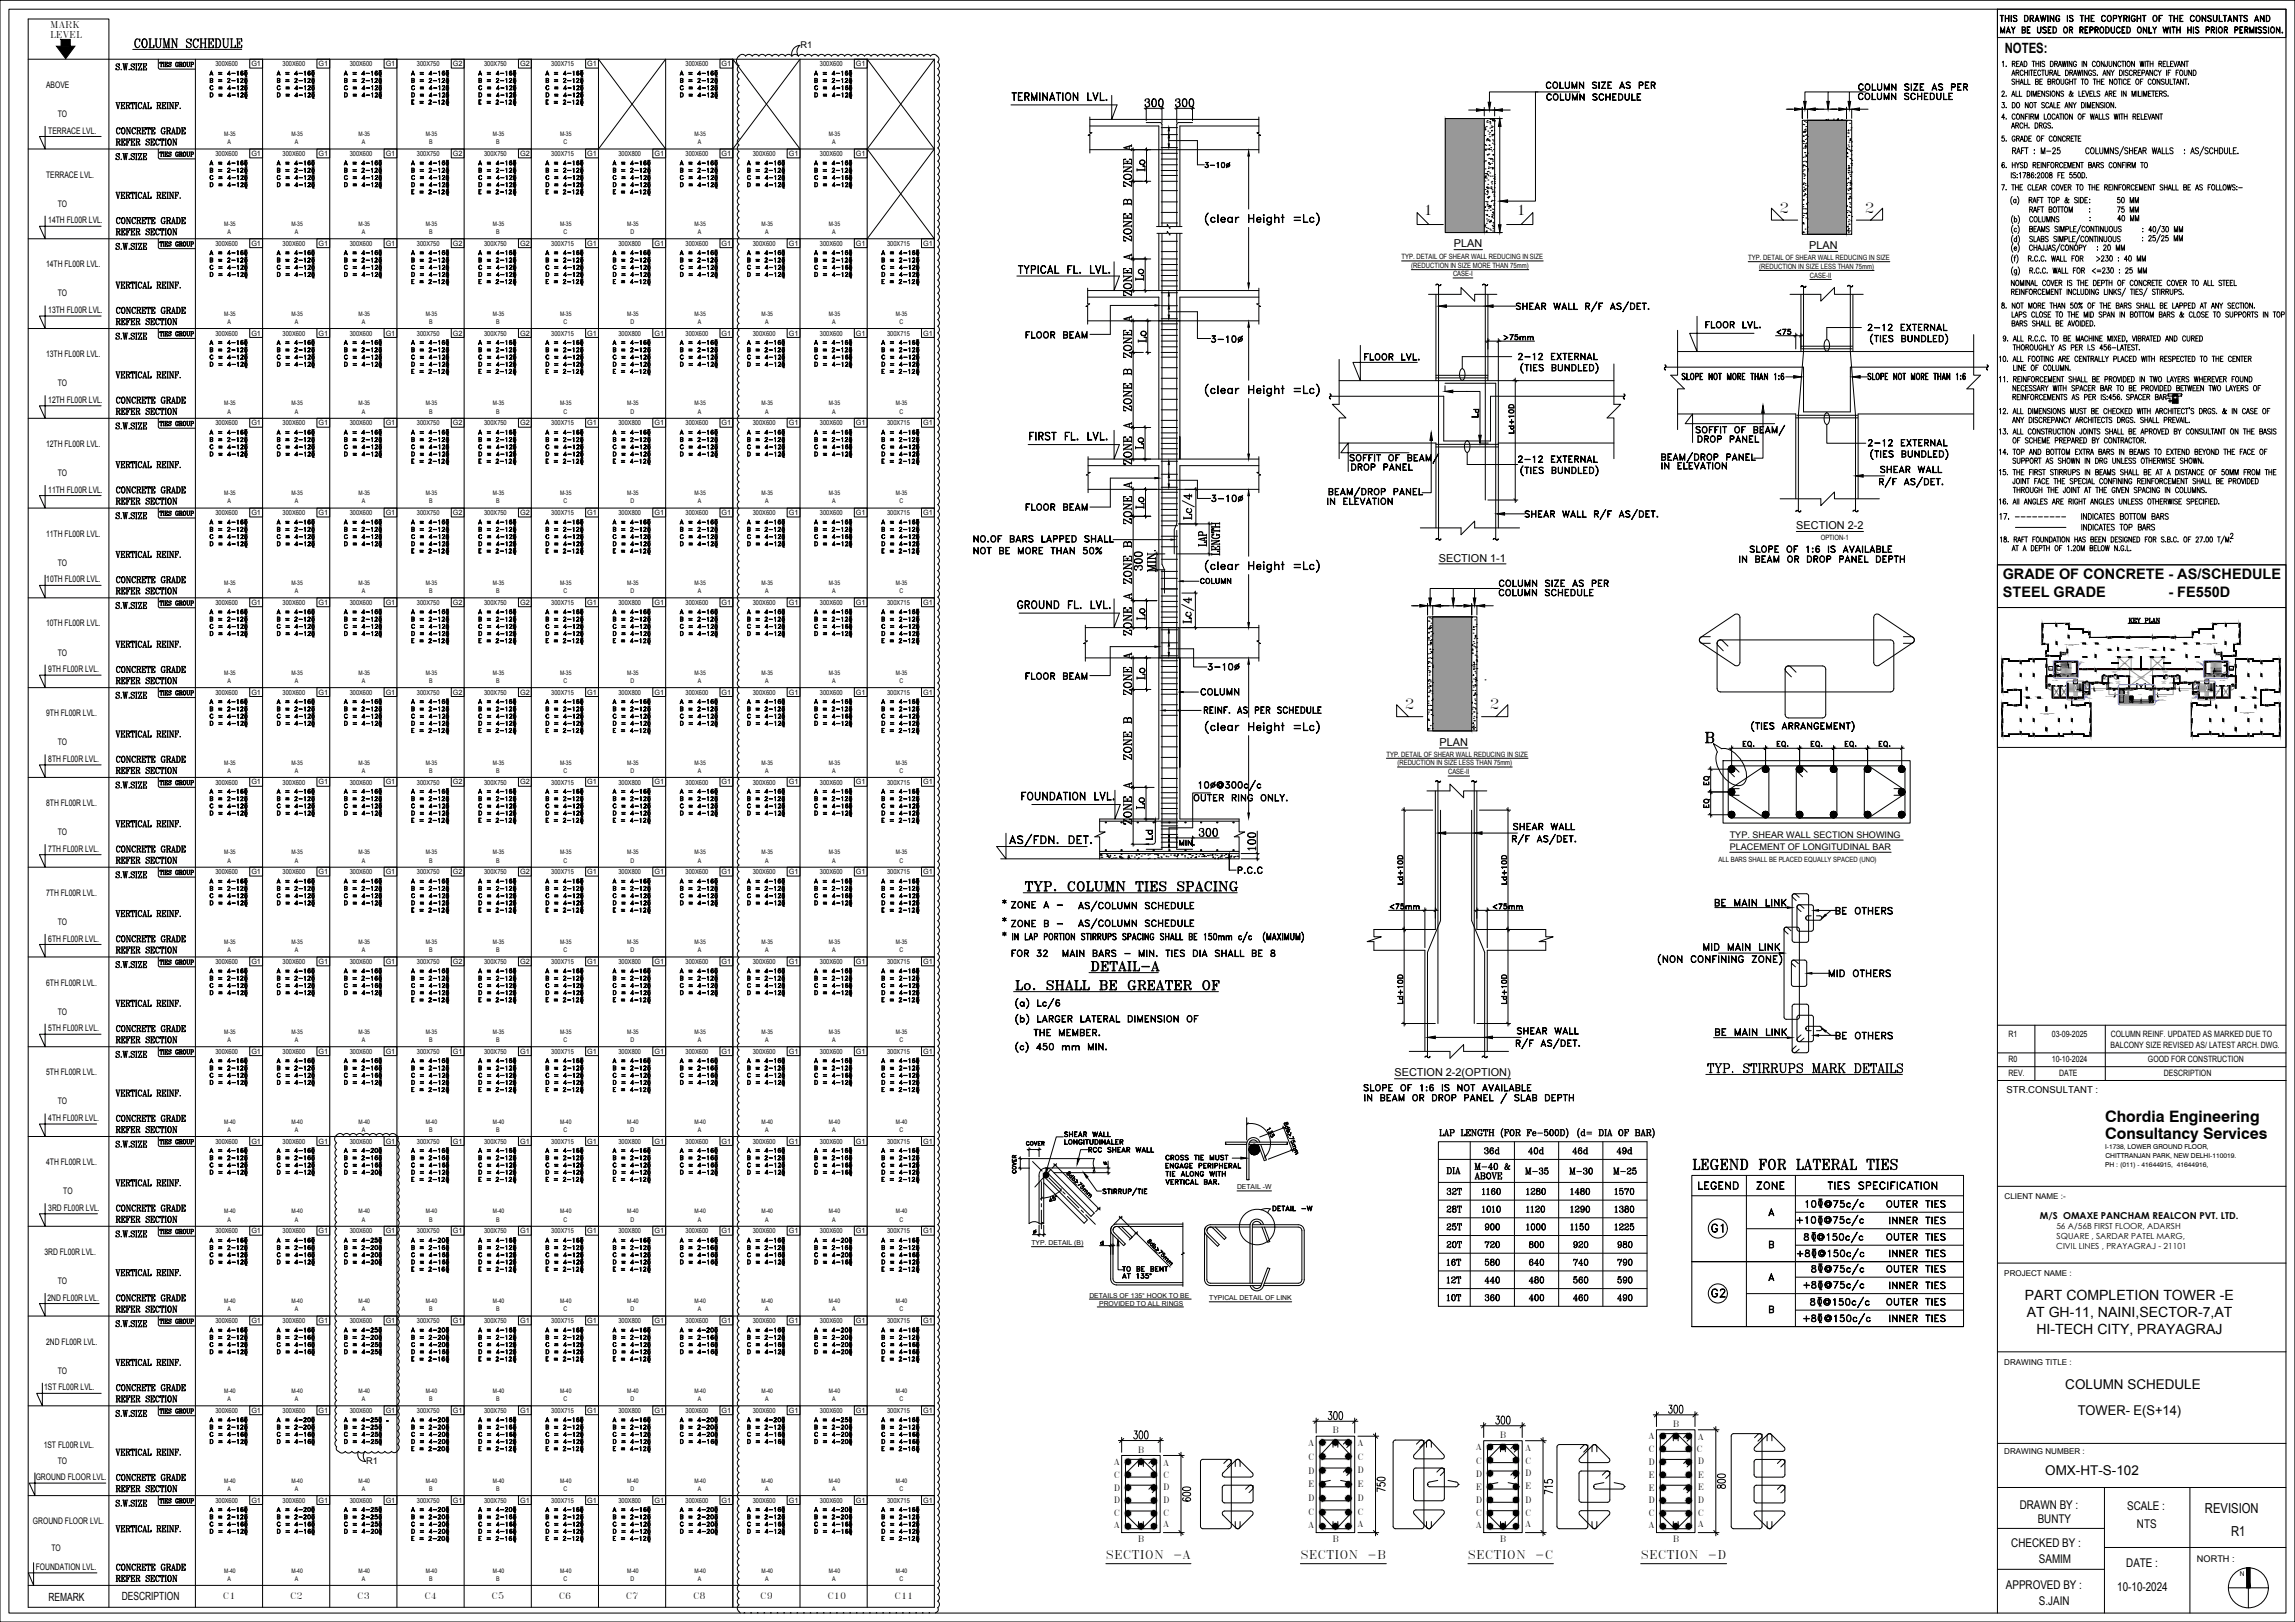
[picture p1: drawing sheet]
<svg xmlns="http://www.w3.org/2000/svg" width="841mm" height="594mm" viewBox="0 0 841 594" stroke-linecap="round" stroke-linejoin="round" font-family="sans-serif">
<defs><g id="words">
<g font-size="7.5">
<text x="373.6" y="328.1">%%UTYP. COLUMN TIES SPACING</text>
<text x="370.1" y="364.4">%%ULo. SHALL BE GREATER OF</text>
<text x="619.1" y="429.7">LEGEND FOR LATERAL TIES</text>
</g>
<g font-size="7.1">
<text x="660.4" y="444.1">10 @75c/c</text>
<text x="659.7" y="473.8">+8 @75c/c</text>
</g>
<text font-size="6.6" x="626.2" y="452.6">G1</text>
<g font-size="6.2">
<text x="369.7" y="38.1">TERMINATION LVL.</text>
<text x="371.8" y="101.2">TYPICAL FL. LVL.</text>
<text x="371.8" y="224">GROUND FL. LVL.</text>
<text x="373.2" y="294.2">FOUNDATION LVL.</text>
<text x="669.2" y="359.1">MID OTHERS</text>
<text x="691.1" y="473.4">INNER TIES</text>
<text x="626.2" y="476.2">G2</text>
</g>
<g font-size="5.8">
<text x="771.4" y="411.1">Chordia Engineering</text>
<text x="771.4" y="417.2">Consultancy Services</text>
</g>
<g font-size="5.7">
<text x="565.5" y="38.1">COLUMN SCHEDULE</text>
<text x="679.8" y="37.7">COLUMN SCHEDULE</text>
<text x="374.6" y="125.2">FLOOR BEAM</text>
<text x="623.7" y="121.4">FLOOR LVL.</text>
<text x="683.3" y="122.4">2-12 EXTERNAL</text>
<text x="555.3" y="133">2-12 EXTERNAL</text>
<text x="620.9" y="163.3">DROP PANEL</text>
<text x="683.3" y="164.7">2-12 EXTERNAL</text>
<text x="494.2" y="173.6">DROP PANEL</text>
<text x="555.3" y="170.7">2-12 EXTERNAL</text>
<text x="687.9" y="174.3">SHEAR WALL</text>
<text x="639.9" y="203.6">SLOPE OF 1:6 IS AVAILABLE</text>
<text x="355.6" y="204.3">NOT BE MORE THAN 50%%%</text>
<text x="548.2" y="219.4">COLUMN SCHEDULE</text>
<text x="374.6" y="250.1">FLOOR BEAM</text>
<text x="438.9" y="255.8">COLUMN</text>
<text x="436.4" y="294.6">OUTER RING ONLY.</text>
<text x="553.5" y="305.2">SHEAR WALL</text>
<text x="423.3" y="308.7" transform="rotate(-90 423.3 308.7)">Ld</text>
<text x="369.4" y="333.7">ZONE A -</text>
<text x="627.2" y="333">BE MAIN LINK</text>
<text x="369.4" y="340.8">ZONE B -</text>
<text x="671.7" y="336.2">BE OTHERS</text>
<text x="369.7" y="351.7">FOR 32 MAIN BARS - MIN. TIES DIA SHALL BE 8</text>
<text x="623" y="349.2">MID MAIN LINK</text>
<text x="377.8" y="380.6">THE MEMBER.</text>
<text x="554.9" y="379.9">SHEAR WALL</text>
<text x="627.6" y="380.6">BE MAIN LINK</text>
<text x="671.7" y="381.7">BE OTHERS</text>
<text x="498.5" y="400.8">SLOPE OF 1:6 IS NOT AVAILABLE</text>
<text x="539.4" y="429.7">M-40 &amp;</text>
<text x="557.7" y="431.4">M-35</text>
<text x="574" y="431.4">M-30</text>
<text x="590.2" y="431.4">M-25</text>
<text x="539.4" y="433.2">ABOVE</text>
<text x="621.2" y="436.7">LEGEND</text>
<text x="642.4" y="436.7">ZONE</text>
<text x="668.5" y="436.7">TIES SPECIFICATION</text>
<text x="529.2" y="438.9">32T</text>
<text x="541.9" y="438.9">1160</text>
<text x="558.1" y="438.9">1280</text>
<text x="574.3" y="438.9">1480</text>
<text x="590.5" y="438.9">1570</text>
<text x="690" y="443.4">OUTER TIES</text>
<text x="691.1" y="449.4">INNER TIES</text>
<text x="690" y="455.4">OUTER TIES</text>
<text x="529.2" y="458.3">20T</text>
<text x="542.9" y="458.3">720</text>
<text x="559.2" y="458.3">800</text>
<text x="575.4" y="458.3">920</text>
<text x="591.6" y="458.3">980</text>
<text x="691.1" y="461.4">INNER TIES</text>
<text x="690" y="467.1">OUTER TIES</text>
<text x="529.2" y="471.3">12T</text>
<text x="542.9" y="471.3">440</text>
<text x="559.2" y="471.3">480</text>
<text x="575.4" y="471.3">560</text>
<text x="591.6" y="471.3">590</text>
<text x="690" y="479.4">OUTER TIES</text>
<text x="691.1" y="485.4">INNER TIES</text>
</g>
<g font-size="5.3">
<text x="565.5" y="33.5">COLUMN SIZE AS PER</text>
<text x="679.8" y="34.2">COLUMN SIZE AS PER</text>
<text x="764.5" y="75.5">: 50 MM</text>
<text x="764.5" y="82.2">: 40 MM</text>
<text x="764.5" y="79">: 75 MM</text>
<text x="41.3" y="116.1">CONCRETE GRADE</text>
<text x="498.8" y="133">FLOOR LVL.</text>
<text x="41.3" y="148.9">CONCRETE GRADE</text>
<text x="607.8" y="172.9">IN ELEVATION</text>
<text x="41.3" y="181.7">CONCRETE GRADE</text>
<text x="485.4" y="185.9">IN ELEVATION</text>
<text x="374.6" y="188">FLOOR BEAM</text>
<text x="355.6" y="199.7">NO.OF BARS LAPPED SHALL</text>
<text x="636.4" y="207.1">IN BEAM OR DROP PANEL DEPTH</text>
<text x="548.2" y="215.9">COLUMN SIZE AS PER</text>
<text x="733.9" y="212.2">GRADE OF CONCRETE - AS/SCHEDULE</text>
<text x="734" y="218.6">STEEL GRADE</text>
<text x="794.6" y="218.6">- FE550D</text>
<text x="41.3" y="280.5">CONCRETE GRADE</text>
<text x="41.3" y="313.3">CONCRETE GRADE</text>
<text x="452.6" y="321">P.C.C</text>
<text x="41.3" y="346.1">CONCRETE GRADE</text>
<text x="542.9" y="423.7">36d</text>
<text x="558.8" y="423.7">40d</text>
<text x="575" y="423.7">46d</text>
<text x="591.3" y="423.7">49d</text>
<text x="529.2" y="431.1">DIA</text>
<text x="41.3" y="444.9">CONCRETE GRADE</text>
<text x="529.2" y="445.2">28T</text>
<text x="541.9" y="445.2">1010</text>
<text x="558.1" y="445.2">1120</text>
<text x="574.3" y="445.2">1290</text>
<text x="590.5" y="445.2">1380</text>
<text x="529.2" y="451.6">25T</text>
<text x="542.9" y="451.6">900</text>
<text x="558.1" y="451.6">1000</text>
<text x="574.3" y="451.6">1150</text>
<text x="590.5" y="451.6">1225</text>
<text x="529.2" y="464.6">16T</text>
<text x="542.9" y="464.6">580</text>
<text x="559.2" y="464.6">640</text>
<text x="575.4" y="464.6">740</text>
<text x="591.6" y="464.6">790</text>
<text x="41.3" y="477.7">CONCRETE GRADE</text>
<text x="529.2" y="477.7">10T</text>
<text x="542.9" y="477.7">360</text>
<text x="559.2" y="477.7">400</text>
<text x="575.4" y="477.7">460</text>
<text x="591.6" y="477.7">490</text>
<text x="41.3" y="510.5">CONCRETE GRADE</text>
</g>
<g font-size="5.2">
<text x="734.7" y="19.3">NOTES:</text>
<text x="742.1" y="476.1">PART COMPLETION TOWER -E</text>
<text x="742.7" y="482.4">AT GH-11, NAINI,SECTOR-7,AT</text>
<text x="746.3" y="488.6">HI-TECH CITY, PRAYAGRAJ</text>
</g>
<g font-size="5.1">
<text x="652.1" y="77.9">2</text>
<text x="683.4" y="77.9">2</text>
<text x="521.7" y="78.6">1</text>
<text x="555.8" y="78.6">1</text>
<text x="514.8" y="259.8">2</text>
<text x="546" y="259.8">2</text>
</g>
<g font-size="5">
<text x="808" y="554.1">REVISION</text>
<text x="817.6" y="562.6">R1</text>
</g>
<g font-size="4.9">
<text x="75.5" y="28.9">A = 4-16</text>
<text x="100.2" y="28.9">A = 4-16</text>
<text x="124.9" y="28.9">A = 4-16</text>
<text x="149.6" y="28.9">A = 4-16</text>
<text x="174.3" y="28.9">A = 4-16</text>
<text x="198.6" y="28.9">A = 4-16</text>
<text x="248" y="28.9">A = 4-16</text>
<text x="297" y="28.9">A = 4-16</text>
<text x="149.6" y="39.5">E = 2-12</text>
<text x="174.3" y="39.5">E = 2-12</text>
<text x="199" y="39.5">E = 2-12</text>
<text x="75.5" y="61.7">A = 4-16</text>
<text x="100.2" y="61.7">A = 4-16</text>
<text x="124.9" y="61.7">A = 4-16</text>
<text x="149.6" y="61.7">A = 4-16</text>
<text x="174.3" y="61.7">A = 4-16</text>
<text x="198.6" y="61.7">A = 4-16</text>
<text x="223.3" y="61.7">A = 4-16</text>
<text x="248" y="61.7">A = 4-16</text>
<text x="272.7" y="61.7">A = 4-16</text>
<text x="297" y="61.7">A = 4-16</text>
<text x="149.6" y="72.3">E = 2-12</text>
<text x="174.3" y="72.3">E = 2-12</text>
<text x="199" y="72.3">E = 2-12</text>
<text x="223.7" y="72.3">E = 4-12</text>
<text x="75.8" y="102.7">D = 4-12</text>
<text x="100.5" y="102.7">D = 4-12</text>
<text x="124.9" y="102.7">D = 4-12</text>
<text x="248" y="102.7">D = 4-12</text>
<text x="272.7" y="102.7">D = 4-12</text>
<text x="297.4" y="102.7">D = 4-12</text>
<text x="75.8" y="135.5">D = 4-12</text>
<text x="100.5" y="135.5">D = 4-12</text>
<text x="124.9" y="135.5">D = 4-12</text>
<text x="248" y="135.5">D = 4-12</text>
<text x="272.7" y="135.5">D = 4-12</text>
<text x="297.4" y="135.5">D = 4-12</text>
<text x="75.5" y="193.3">A = 4-16</text>
<text x="100.2" y="193.3">A = 4-16</text>
<text x="124.9" y="193.3">A = 4-16</text>
<text x="149.6" y="193.3">A = 4-16</text>
<text x="174.3" y="193.3">A = 4-16</text>
<text x="198.6" y="193.3">A = 4-16</text>
<text x="223.3" y="193.3">A = 4-16</text>
<text x="248" y="193.3">A = 4-16</text>
<text x="272.7" y="193.3">A = 4-16</text>
<text x="297" y="193.3">A = 4-16</text>
<text x="321.7" y="193.3">A = 4-16</text>
<text x="149.6" y="203.9">E = 2-12</text>
<text x="174.3" y="203.9">E = 2-12</text>
<text x="199" y="203.9">E = 2-12</text>
<text x="223.7" y="203.9">E = 4-12</text>
<text x="322.1" y="203.9">E = 2-12</text>
<text x="438.9" y="214.8">COLUMN</text>
<text x="75.5" y="226.1">A = 4-16</text>
<text x="100.2" y="226.1">A = 4-16</text>
<text x="124.9" y="226.1">A = 4-16</text>
<text x="149.6" y="226.1">A = 4-16</text>
<text x="174.3" y="226.1">A = 4-16</text>
<text x="198.6" y="226.1">A = 4-16</text>
<text x="223.3" y="226.1">A = 4-16</text>
<text x="248" y="226.1">A = 4-16</text>
<text x="272.7" y="226.1">A = 4-16</text>
<text x="297" y="226.1">A = 4-16</text>
<text x="321.7" y="226.1">A = 4-16</text>
<text x="75.8" y="267.1">D = 4-12</text>
<text x="100.5" y="267.1">D = 4-12</text>
<text x="124.9" y="267.1">D = 4-12</text>
<text x="248" y="267.1">D = 4-12</text>
<text x="272.7" y="267.1">D = 4-12</text>
<text x="297.4" y="267.1">D = 4-12</text>
<text x="75.8" y="299.9">D = 4-12</text>
<text x="100.5" y="299.9">D = 4-12</text>
<text x="124.9" y="299.9">D = 4-12</text>
<text x="248" y="299.9">D = 4-12</text>
<text x="272.7" y="299.9">D = 4-12</text>
<text x="297.4" y="299.9">D = 4-12</text>
<text x="431.1" y="310.8">MIN.</text>
<text x="75.5" y="357.7">A = 4-16</text>
<text x="100.2" y="357.7">A = 4-16</text>
<text x="124.9" y="357.7">A = 4-16</text>
<text x="149.6" y="357.7">A = 4-16</text>
<text x="174.3" y="357.7">A = 4-16</text>
<text x="198.6" y="357.7">A = 4-16</text>
<text x="223.3" y="357.7">A = 4-16</text>
<text x="248" y="357.7">A = 4-16</text>
<text x="272.7" y="357.7">A = 4-16</text>
<text x="297" y="357.7">A = 4-16</text>
<text x="321.7" y="357.7">A = 4-16</text>
<text x="149.6" y="368.3">E = 2-12</text>
<text x="174.3" y="368.3">E = 2-12</text>
<text x="199" y="368.3">E = 2-12</text>
<text x="223.7" y="368.3">E = 4-12</text>
<text x="322.1" y="368.3">E = 2-12</text>
<text x="75.5" y="390.5">A = 4-16</text>
<text x="100.2" y="390.5">A = 4-16</text>
<text x="124.9" y="390.5">A = 4-16</text>
<text x="149.6" y="390.5">A = 4-16</text>
<text x="174.3" y="390.5">A = 4-16</text>
<text x="198.6" y="390.5">A = 4-16</text>
<text x="223.3" y="390.5">A = 4-16</text>
<text x="248" y="390.5">A = 4-16</text>
<text x="272.7" y="390.5">A = 4-16</text>
<text x="297" y="390.5">A = 4-16</text>
<text x="321.7" y="390.5">A = 4-16</text>
<text x="388.8" y="417.7">SHEAR WALL</text>
<text x="397.6" y="423.3">RCC SHEAR WALL</text>
<text x="75.8" y="431.4">D = 4-12</text>
<text x="100.5" y="431.4">D = 4-12</text>
<text x="124.9" y="431.4">D = 4-20</text>
<text x="248" y="431.4">D = 4-12</text>
<text x="272.7" y="431.4">D = 4-12</text>
<text x="297.4" y="431.4">D = 4-16</text>
<text x="465.3" y="444.9">DETAIL -W</text>
<text x="410.3" y="466.7">TO BE BENT</text>
<text x="75.5" y="489.3">A = 4-16</text>
<text x="100.2" y="489.3">A = 4-16</text>
<text x="124.9" y="489.3">A = 4-25</text>
<text x="149.6" y="489.3">A = 4-20</text>
<text x="174.3" y="489.3">A = 4-16</text>
<text x="198.6" y="489.3">A = 4-16</text>
<text x="223.3" y="489.3">A = 4-16</text>
<text x="248" y="489.3">A = 4-20</text>
<text x="272.7" y="489.3">A = 4-16</text>
<text x="297" y="489.3">A = 4-20</text>
<text x="321.7" y="489.3">A = 4-16</text>
<text x="149.6" y="499.9">E = 2-16</text>
<text x="174.3" y="499.9">E = 2-12</text>
<text x="199" y="499.9">E = 2-12</text>
<text x="223.7" y="499.9">E = 4-12</text>
<text x="322.1" y="499.9">E = 2-12</text>
<text x="756.9" y="508.9">COLUMN SCHEDULE</text>
<text x="761.4" y="518.4">TOWER- E(S+14)</text>
<text x="75.5" y="522.1">A = 4-16</text>
<text x="100.2" y="522.1">A = 4-20</text>
<text x="124.9" y="522.1">A = 4-25</text>
<text x="149.6" y="522.1">A = 4-20</text>
<text x="174.3" y="522.1">A = 4-16</text>
<text x="198.6" y="522.1">A = 4-16</text>
<text x="223.3" y="522.1">A = 4-16</text>
<text x="248" y="522.1">A = 4-20</text>
<text x="272.7" y="522.1">A = 4-20</text>
<text x="297" y="522.1">A = 4-25</text>
<text x="321.7" y="522.1">A = 4-16</text>
<text x="149.6" y="532.7">E = 2-20</text>
<text x="174.3" y="532.7">E = 2-12</text>
<text x="199" y="532.7">E = 2-12</text>
<text x="223.7" y="532.7">E = 4-12</text>
<text x="322.1" y="532.7">E = 2-16</text>
<text x="749.5" y="540.3">OMX-HT-S-102</text>
<text x="75.8" y="563">D = 4-12</text>
<text x="100.5" y="563">D = 4-16</text>
<text x="124.9" y="563">D = 4-20</text>
<text x="248" y="563">D = 4-20</text>
<text x="272.7" y="563">D = 4-12</text>
<text x="297.4" y="563">D = 4-16</text>
</g>
<g font-size="4.4">
<text x="75.8" y="31.4">B = 2-12</text>
<text x="100.5" y="31.4">B = 2-12</text>
<text x="124.9" y="31.4">B = 2-12</text>
<text x="149.6" y="31.4">B = 2-12</text>
<text x="174.3" y="31.4">B = 2-12</text>
<text x="199" y="31.4">B = 2-12</text>
<text x="248" y="31.4">B = 2-12</text>
<text x="297.4" y="31.4">B = 2-12</text>
<text x="75.8" y="36.7">D = 4-12</text>
<text x="100.5" y="36.7">D = 4-12</text>
<text x="124.9" y="36.7">D = 4-12</text>
<text x="149.6" y="36.7">D = 4-12</text>
<text x="174.3" y="36.7">D = 4-12</text>
<text x="199" y="36.7">D = 4-12</text>
<text x="248" y="36.7">D = 4-12</text>
<text x="297.4" y="36.7">D = 4-12</text>
<text x="75.8" y="64.2">B = 2-12</text>
<text x="100.5" y="64.2">B = 2-12</text>
<text x="124.9" y="64.2">B = 2-12</text>
<text x="149.6" y="64.2">B = 2-12</text>
<text x="174.3" y="64.2">B = 2-12</text>
<text x="199" y="64.2">B = 2-12</text>
<text x="223.7" y="64.2">B = 2-12</text>
<text x="248" y="64.2">B = 2-12</text>
<text x="272.7" y="64.2">B = 2-12</text>
<text x="297.4" y="64.2">B = 2-12</text>
<text x="75.8" y="67">C = 4-12</text>
<text x="75.8" y="69.5">D = 4-12</text>
<text x="100.2" y="67">C = 4-12</text>
<text x="100.5" y="69.5">D = 4-12</text>
<text x="124.9" y="67">C = 4-12</text>
<text x="124.9" y="69.5">D = 4-12</text>
<text x="149.6" y="67">C = 4-12</text>
<text x="149.6" y="69.5">D = 4-12</text>
<text x="174.3" y="67">C = 4-12</text>
<text x="174.3" y="69.5">D = 4-12</text>
<text x="199" y="67">C = 4-12</text>
<text x="199" y="69.5">D = 4-12</text>
<text x="223.3" y="67">C = 4-12</text>
<text x="223.7" y="69.5">D = 4-12</text>
<text x="248" y="67">C = 4-12</text>
<text x="248" y="69.5">D = 4-12</text>
<text x="272.7" y="67">C = 4-12</text>
<text x="272.7" y="69.5">D = 4-12</text>
<text x="297.4" y="67">C = 4-16</text>
<text x="297.4" y="69.5">D = 4-12</text>
<text x="75.5" y="94.5">A = 4-16</text>
<text x="100.2" y="94.5">A = 4-16</text>
<text x="124.9" y="94.5">A = 4-16</text>
<text x="149.6" y="94.5">A = 4-16</text>
<text x="174.3" y="94.5">A = 4-16</text>
<text x="198.6" y="94.5">A = 4-16</text>
<text x="223.3" y="94.5">A = 4-16</text>
<text x="248" y="94.5">A = 4-16</text>
<text x="272.7" y="94.5">A = 4-16</text>
<text x="297" y="94.5">A = 4-16</text>
<text x="321.7" y="94.5">A = 4-16</text>
<text x="75.8" y="99.8">C = 4-12</text>
<text x="100.2" y="99.8">C = 4-12</text>
<text x="124.9" y="99.8">C = 4-12</text>
<text x="149.6" y="99.8">C = 4-12</text>
<text x="174.3" y="99.8">C = 4-12</text>
<text x="199" y="99.8">C = 4-12</text>
<text x="223.3" y="99.8">C = 4-12</text>
<text x="248" y="99.8">C = 4-12</text>
<text x="272.7" y="99.8">C = 4-12</text>
<text x="297.4" y="99.8">C = 4-16</text>
<text x="321.7" y="99.8">C = 4-12</text>
<text x="149.6" y="105.1">E = 2-12</text>
<text x="174.3" y="105.1">E = 2-12</text>
<text x="199" y="105.1">E = 2-12</text>
<text x="223.7" y="105.1">E = 4-12</text>
<text x="322.1" y="105.1">E = 2-12</text>
<text x="75.5" y="127.4">A = 4-16</text>
<text x="100.2" y="127.4">A = 4-16</text>
<text x="124.9" y="127.4">A = 4-16</text>
<text x="149.6" y="127.4">A = 4-16</text>
<text x="174.3" y="127.4">A = 4-16</text>
<text x="198.6" y="127.4">A = 4-16</text>
<text x="223.3" y="127.4">A = 4-16</text>
<text x="248" y="127.4">A = 4-16</text>
<text x="272.7" y="127.4">A = 4-16</text>
<text x="297" y="127.4">A = 4-16</text>
<text x="321.7" y="127.4">A = 4-16</text>
<text x="75.8" y="132.6">C = 4-12</text>
<text x="100.2" y="132.6">C = 4-12</text>
<text x="124.9" y="132.6">C = 4-12</text>
<text x="149.6" y="132.6">C = 4-12</text>
<text x="149.6" y="137.9">E = 2-12</text>
<text x="174.3" y="132.6">C = 4-12</text>
<text x="174.3" y="137.9">E = 2-12</text>
<text x="199" y="132.6">C = 4-12</text>
<text x="199" y="137.9">E = 2-12</text>
<text x="223.3" y="132.6">C = 4-12</text>
<text x="223.7" y="137.9">E = 4-12</text>
<text x="248" y="132.6">C = 4-12</text>
<text x="272.7" y="132.6">C = 4-12</text>
<text x="297.4" y="132.6">C = 4-16</text>
<text x="321.7" y="132.6">C = 4-12</text>
<text x="322.1" y="137.9">E = 2-12</text>
<text x="538.7" y="152.4">d</text>
<text x="75.5" y="160.2">A = 4-16</text>
<text x="100.2" y="160.2">A = 4-16</text>
<text x="124.9" y="160.2">A = 4-16</text>
<text x="149.6" y="160.2">A = 4-16</text>
<text x="174.3" y="160.2">A = 4-16</text>
<text x="198.6" y="160.2">A = 4-16</text>
<text x="223.3" y="160.2">A = 4-16</text>
<text x="248" y="160.2">A = 4-16</text>
<text x="272.7" y="160.2">A = 4-16</text>
<text x="297" y="160.2">A = 4-16</text>
<text x="321.7" y="160.2">A = 4-16</text>
<text x="75.8" y="163">B = 2-12</text>
<text x="100.5" y="163">B = 2-12</text>
<text x="124.9" y="163">B = 2-12</text>
<text x="149.6" y="163">B = 2-12</text>
<text x="174.3" y="163">B = 2-12</text>
<text x="199" y="163">B = 2-12</text>
<text x="223.7" y="163">B = 2-12</text>
<text x="248" y="163">B = 2-12</text>
<text x="272.7" y="163">B = 2-12</text>
<text x="297.4" y="163">B = 2-12</text>
<text x="322.1" y="163">B = 2-12</text>
<text x="75.8" y="168.3">D = 4-12</text>
<text x="100.5" y="168.3">D = 4-12</text>
<text x="124.9" y="168.3">D = 4-12</text>
<text x="149.6" y="168.3">D = 4-12</text>
<text x="149.6" y="170.7">E = 2-12</text>
<text x="174.3" y="168.3">D = 4-12</text>
<text x="174.3" y="170.7">E = 2-12</text>
<text x="199" y="168.3">D = 4-12</text>
<text x="199" y="170.7">E = 2-12</text>
<text x="223.7" y="168.3">D = 4-12</text>
<text x="223.7" y="170.7">E = 4-12</text>
<text x="248" y="168.3">D = 4-12</text>
<text x="272.7" y="168.3">D = 4-12</text>
<text x="297.4" y="168.3">D = 4-12</text>
<text x="322.1" y="168.3">D = 4-12</text>
<text x="322.1" y="170.7">E = 2-12</text>
<text x="75.8" y="195.8">B = 2-12</text>
<text x="100.5" y="195.8">B = 2-12</text>
<text x="124.9" y="195.8">B = 2-12</text>
<text x="149.6" y="195.8">B = 2-12</text>
<text x="174.3" y="195.8">B = 2-12</text>
<text x="199" y="195.8">B = 2-12</text>
<text x="223.7" y="195.8">B = 2-12</text>
<text x="248" y="195.8">B = 2-12</text>
<text x="272.7" y="195.8">B = 2-12</text>
<text x="297.4" y="195.8">B = 2-12</text>
<text x="322.1" y="195.8">B = 2-12</text>
<text x="75.8" y="201.1">D = 4-12</text>
<text x="100.5" y="201.1">D = 4-12</text>
<text x="124.9" y="201.1">D = 4-12</text>
<text x="149.6" y="201.1">D = 4-12</text>
<text x="174.3" y="201.1">D = 4-12</text>
<text x="199" y="201.1">D = 4-12</text>
<text x="223.7" y="201.1">D = 4-12</text>
<text x="248" y="201.1">D = 4-12</text>
<text x="272.7" y="201.1">D = 4-12</text>
<text x="297.4" y="201.1">D = 4-12</text>
<text x="322.1" y="201.1">D = 4-12</text>
<text x="75.8" y="228.6">B = 2-12</text>
<text x="75.8" y="231.4">C = 4-12</text>
<text x="75.8" y="233.9">D = 4-12</text>
<text x="100.2" y="231.4">C = 4-12</text>
<text x="100.5" y="228.6">B = 2-12</text>
<text x="100.5" y="233.9">D = 4-12</text>
<text x="124.9" y="228.6">B = 2-12</text>
<text x="124.9" y="231.4">C = 4-12</text>
<text x="124.9" y="233.9">D = 4-12</text>
<text x="149.6" y="228.6">B = 2-12</text>
<text x="149.6" y="231.4">C = 4-12</text>
<text x="174.3" y="228.6">B = 2-12</text>
<text x="174.3" y="231.4">C = 4-12</text>
<text x="199" y="228.6">B = 2-12</text>
<text x="199" y="231.4">C = 4-12</text>
<text x="199" y="233.9">D = 4-12</text>
<text x="223.3" y="231.4">C = 4-12</text>
<text x="223.7" y="228.6">B = 2-12</text>
<text x="223.7" y="233.9">D = 4-12</text>
<text x="248" y="228.6">B = 2-12</text>
<text x="248" y="231.4">C = 4-12</text>
<text x="248" y="233.9">D = 4-12</text>
<text x="272.7" y="228.6">B = 2-12</text>
<text x="272.7" y="231.4">C = 4-12</text>
<text x="272.7" y="233.9">D = 4-12</text>
<text x="297.4" y="228.6">B = 2-12</text>
<text x="297.4" y="231.4">C = 4-16</text>
<text x="297.4" y="233.9">D = 4-12</text>
<text x="321.7" y="231.4">C = 4-12</text>
<text x="322.1" y="228.6">B = 2-12</text>
<text x="322.1" y="233.9">D = 4-12</text>
<text x="149.6" y="236.7">E = 2-12</text>
<text x="174.3" y="236.7">E = 2-12</text>
<text x="199" y="236.7">E = 2-12</text>
<text x="223.7" y="236.7">E = 4-12</text>
<text x="322.1" y="236.7">E = 2-12</text>
<text x="75.5" y="258.9">A = 4-16</text>
<text x="100.2" y="258.9">A = 4-16</text>
<text x="124.9" y="258.9">A = 4-16</text>
<text x="149.6" y="258.9">A = 4-16</text>
<text x="174.3" y="258.9">A = 4-16</text>
<text x="198.6" y="258.9">A = 4-16</text>
<text x="223.3" y="258.9">A = 4-16</text>
<text x="248" y="258.9">A = 4-16</text>
<text x="272.7" y="258.9">A = 4-16</text>
<text x="297" y="258.9">A = 4-16</text>
<text x="321.7" y="258.9">A = 4-16</text>
<text x="75.8" y="264.2">C = 4-12</text>
<text x="100.2" y="264.2">C = 4-12</text>
<text x="124.9" y="264.2">C = 4-12</text>
<text x="149.6" y="264.2">C = 4-12</text>
<text x="149.6" y="269.5">E = 2-12</text>
<text x="174.3" y="264.2">C = 4-12</text>
<text x="174.3" y="269.5">E = 2-12</text>
<text x="199" y="264.2">C = 4-12</text>
<text x="199" y="269.5">E = 2-12</text>
<text x="223.3" y="264.2">C = 4-12</text>
<text x="223.7" y="269.5">E = 4-12</text>
<text x="248" y="264.2">C = 4-12</text>
<text x="272.7" y="264.2">C = 4-12</text>
<text x="297.4" y="264.2">C = 4-16</text>
<text x="321.7" y="264.2">C = 4-12</text>
<text x="322.1" y="269.5">E = 2-12</text>
<text x="75.5" y="291.7">A = 4-16</text>
<text x="100.2" y="291.7">A = 4-16</text>
<text x="124.9" y="291.7">A = 4-16</text>
<text x="149.6" y="291.7">A = 4-16</text>
<text x="174.3" y="291.7">A = 4-16</text>
<text x="198.6" y="291.7">A = 4-16</text>
<text x="223.3" y="291.7">A = 4-16</text>
<text x="248" y="291.7">A = 4-16</text>
<text x="272.7" y="291.7">A = 4-16</text>
<text x="297" y="291.7">A = 4-16</text>
<text x="321.7" y="291.7">A = 4-16</text>
<text x="75.8" y="294.6">B = 2-12</text>
<text x="75.8" y="297">C = 4-12</text>
<text x="100.2" y="297">C = 4-12</text>
<text x="100.5" y="294.6">B = 2-12</text>
<text x="124.9" y="294.6">B = 2-12</text>
<text x="124.9" y="297">C = 4-12</text>
<text x="149.6" y="294.6">B = 2-12</text>
<text x="149.6" y="297">C = 4-12</text>
<text x="174.3" y="294.6">B = 2-12</text>
<text x="174.3" y="297">C = 4-12</text>
<text x="199" y="294.6">B = 2-12</text>
<text x="199" y="297">C = 4-12</text>
<text x="223.3" y="297">C = 4-12</text>
<text x="223.7" y="294.6">B = 2-12</text>
<text x="248" y="294.6">B = 2-12</text>
<text x="248" y="297">C = 4-12</text>
<text x="272.7" y="294.6">B = 2-12</text>
<text x="272.7" y="297">C = 4-12</text>
<text x="297.4" y="294.6">B = 2-12</text>
<text x="297.4" y="297">C = 4-16</text>
<text x="321.7" y="297">C = 4-12</text>
<text x="322.1" y="294.6">B = 2-12</text>
<text x="149.6" y="302.3">E = 2-12</text>
<text x="174.3" y="302.3">E = 2-12</text>
<text x="199" y="302.3">E = 2-12</text>
<text x="223.7" y="302.3">E = 4-12</text>
<text x="322.1" y="302.3">E = 2-12</text>
<text x="75.5" y="324.6">A = 4-16</text>
<text x="75.8" y="327.4">B = 2-12</text>
<text x="100.2" y="324.6">A = 4-16</text>
<text x="100.5" y="327.4">B = 2-12</text>
<text x="124.9" y="327.4">B = 2-12</text>
<text x="124.9" y="324.6">A = 4-16</text>
<text x="149.6" y="327.4">B = 2-12</text>
<text x="149.6" y="324.6">A = 4-16</text>
<text x="174.3" y="327.4">B = 2-12</text>
<text x="174.3" y="324.6">A = 4-16</text>
<text x="198.6" y="324.6">A = 4-16</text>
<text x="199" y="327.4">B = 2-12</text>
<text x="223.3" y="324.6">A = 4-16</text>
<text x="223.7" y="327.4">B = 2-12</text>
<text x="248" y="327.4">B = 2-12</text>
<text x="248" y="324.6">A = 4-16</text>
<text x="272.7" y="327.4">B = 2-12</text>
<text x="272.7" y="324.6">A = 4-16</text>
<text x="297" y="324.6">A = 4-16</text>
<text x="297.4" y="327.4">B = 2-12</text>
<text x="321.7" y="324.6">A = 4-16</text>
<text x="322.1" y="327.4">B = 2-12</text>
<text x="75.8" y="332.7">D = 4-12</text>
<text x="100.5" y="332.7">D = 4-12</text>
<text x="124.9" y="332.7">D = 4-12</text>
<text x="149.6" y="332.7">D = 4-12</text>
<text x="149.6" y="335.1">E = 2-12</text>
<text x="174.3" y="332.7">D = 4-12</text>
<text x="174.3" y="335.1">E = 2-12</text>
<text x="199" y="332.7">D = 4-12</text>
<text x="199" y="335.1">E = 2-12</text>
<text x="223.7" y="332.7">D = 4-12</text>
<text x="223.7" y="335.1">E = 4-12</text>
<text x="248" y="332.7">D = 4-12</text>
<text x="272.7" y="332.7">D = 4-12</text>
<text x="297.4" y="332.7">D = 4-12</text>
<text x="322.1" y="332.7">D = 4-12</text>
<text x="322.1" y="335.1">E = 2-12</text>
<text x="366.2" y="338.7">*</text>
<text x="75.8" y="360.2">B = 2-12</text>
<text x="75.8" y="365.5">D = 4-12</text>
<text x="100.5" y="360.2">B = 2-12</text>
<text x="100.5" y="365.5">D = 4-12</text>
<text x="124.9" y="360.2">B = 2-16</text>
<text x="124.9" y="365.5">D = 4-12</text>
<text x="149.6" y="360.2">B = 2-12</text>
<text x="149.6" y="365.5">D = 4-12</text>
<text x="174.3" y="360.2">B = 2-12</text>
<text x="174.3" y="365.5">D = 4-12</text>
<text x="199" y="360.2">B = 2-12</text>
<text x="199" y="365.5">D = 4-12</text>
<text x="223.7" y="360.2">B = 2-12</text>
<text x="223.7" y="365.5">D = 4-12</text>
<text x="248" y="360.2">B = 2-12</text>
<text x="248" y="365.5">D = 4-12</text>
<text x="272.7" y="360.2">B = 2-12</text>
<text x="272.7" y="365.5">D = 4-12</text>
<text x="297.4" y="360.2">B = 2-12</text>
<text x="297.4" y="365.5">D = 4-12</text>
<text x="322.1" y="360.2">B = 2-12</text>
<text x="322.1" y="365.5">D = 4-12</text>
<text x="75.8" y="393">B = 2-12</text>
<text x="75.8" y="395.8">C = 4-12</text>
<text x="100.2" y="395.8">C = 4-12</text>
<text x="100.5" y="393">B = 2-12</text>
<text x="124.9" y="393">B = 2-16</text>
<text x="124.9" y="395.8">C = 4-16</text>
<text x="149.6" y="393">B = 2-12</text>
<text x="149.6" y="395.8">C = 4-12</text>
<text x="174.3" y="393">B = 2-12</text>
<text x="174.3" y="395.8">C = 4-12</text>
<text x="199" y="393">B = 2-12</text>
<text x="199" y="395.8">C = 4-12</text>
<text x="223.3" y="395.8">C = 4-12</text>
<text x="223.7" y="393">B = 2-12</text>
<text x="248" y="393">B = 2-16</text>
<text x="248" y="395.8">C = 4-16</text>
<text x="272.7" y="393">B = 2-12</text>
<text x="272.7" y="395.8">C = 4-12</text>
<text x="297.4" y="393">B = 2-12</text>
<text x="297.4" y="395.8">C = 4-16</text>
<text x="321.7" y="395.8">C = 4-12</text>
<text x="322.1" y="393">B = 2-12</text>
<text x="75.8" y="398.3">D = 4-12</text>
<text x="100.5" y="398.3">D = 4-12</text>
<text x="124.9" y="398.3">D = 4-12</text>
<text x="149.6" y="401.1">E = 2-12</text>
<text x="174.3" y="401.1">E = 2-12</text>
<text x="199" y="401.1">E = 2-12</text>
<text x="223.7" y="398.3">D = 4-12</text>
<text x="223.7" y="401.1">E = 4-12</text>
<text x="248" y="398.3">D = 4-12</text>
<text x="272.7" y="398.3">D = 4-12</text>
<text x="297.4" y="398.3">D = 4-12</text>
<text x="322.1" y="398.3">D = 4-12</text>
<text x="322.1" y="401.1">E = 2-12</text>
<text x="75.5" y="423.3">A = 4-16</text>
<text x="100.2" y="423.3">A = 4-16</text>
<text x="124.9" y="423.3">A = 4-20</text>
<text x="149.6" y="423.3">A = 4-16</text>
<text x="174.3" y="423.3">A = 4-16</text>
<text x="198.6" y="423.3">A = 4-16</text>
<text x="223.3" y="423.3">A = 4-16</text>
<text x="248" y="423.3">A = 4-16</text>
<text x="272.7" y="423.3">A = 4-16</text>
<text x="297" y="423.3">A = 4-16</text>
<text x="321.7" y="423.3">A = 4-16</text>
<text x="75.8" y="428.6">C = 4-12</text>
<text x="100.2" y="428.6">C = 4-12</text>
<text x="124.9" y="428.6">C = 4-16</text>
<text x="149.6" y="428.6">C = 4-16</text>
<text x="174.3" y="428.6">C = 4-12</text>
<text x="199" y="428.6">C = 4-12</text>
<text x="223.3" y="428.6">C = 4-12</text>
<text x="248" y="428.6">C = 4-16</text>
<text x="272.7" y="428.6">C = 4-12</text>
<text x="297.4" y="428.6">C = 4-16</text>
<text x="321.7" y="428.6">C = 4-12</text>
<text x="149.6" y="433.9">E = 2-12</text>
<text x="174.3" y="433.9">E = 2-12</text>
<text x="199" y="433.9">E = 2-12</text>
<text x="223.7" y="433.9">E = 4-12</text>
<text x="322.1" y="433.9">E = 2-12</text>
<text x="75.5" y="456.1">A = 4-16</text>
<text x="75.8" y="459">B = 2-12</text>
<text x="75.8" y="461.4">C = 4-12</text>
<text x="100.2" y="456.1">A = 4-16</text>
<text x="100.5" y="459">B = 2-16</text>
<text x="124.9" y="459">B = 2-20</text>
<text x="124.9" y="456.1">A = 4-25</text>
<text x="124.9" y="461.4">C = 4-20</text>
<text x="149.6" y="459">B = 2-16</text>
<text x="149.6" y="456.1">A = 4-20</text>
<text x="149.6" y="461.4">C = 4-16</text>
<text x="174.3" y="459">B = 2-12</text>
<text x="174.3" y="456.1">A = 4-16</text>
<text x="174.3" y="461.4">C = 4-12</text>
<text x="198.6" y="456.1">A = 4-16</text>
<text x="199" y="459">B = 2-12</text>
<text x="199" y="461.4">C = 4-12</text>
<text x="223.3" y="456.1">A = 4-16</text>
<text x="223.7" y="459">B = 2-12</text>
<text x="248" y="459">B = 2-16</text>
<text x="248" y="456.1">A = 4-16</text>
<text x="248" y="461.4">C = 4-16</text>
<text x="272.7" y="459">B = 2-12</text>
<text x="272.7" y="456.1">A = 4-16</text>
<text x="272.7" y="461.4">C = 4-16</text>
<text x="297" y="456.1">A = 4-20</text>
<text x="297.4" y="459">B = 2-16</text>
<text x="297.4" y="461.4">C = 4-20</text>
<text x="321.7" y="456.1">A = 4-16</text>
<text x="322.1" y="459">B = 2-12</text>
<text x="75.8" y="464.3">D = 4-12</text>
<text x="100.5" y="464.3">D = 4-12</text>
<text x="124.9" y="464.3">D = 4-20</text>
<text x="149.6" y="464.3">D = 4-16</text>
<text x="149.6" y="466.7">E = 2-16</text>
<text x="174.3" y="464.3">D = 4-12</text>
<text x="174.3" y="466.7">E = 2-12</text>
<text x="199" y="464.3">D = 4-12</text>
<text x="199" y="466.7">E = 2-12</text>
<text x="223.7" y="464.3">D = 4-12</text>
<text x="223.7" y="466.7">E = 4-12</text>
<text x="248" y="464.3">D = 4-16</text>
<text x="272.7" y="464.3">D = 4-12</text>
<text x="297.4" y="464.3">D = 4-16</text>
<text x="322.1" y="464.3">D = 4-12</text>
<text x="322.1" y="466.7">E = 2-12</text>
<text x="75.8" y="491.8">B = 2-12</text>
<text x="100.5" y="491.8">B = 2-16</text>
<text x="124.9" y="491.8">B = 2-20</text>
<text x="149.6" y="491.8">B = 2-20</text>
<text x="174.3" y="491.8">B = 2-12</text>
<text x="199" y="491.8">B = 2-12</text>
<text x="223.7" y="491.8">B = 2-12</text>
<text x="248" y="491.8">B = 2-16</text>
<text x="272.7" y="491.8">B = 2-12</text>
<text x="297.4" y="491.8">B = 2-20</text>
<text x="322.1" y="491.8">B = 2-12</text>
<text x="75.8" y="497.1">D = 4-12</text>
<text x="100.5" y="497.1">D = 4-16</text>
<text x="124.9" y="497.1">D = 4-25</text>
<text x="149.6" y="497.1">D = 4-16</text>
<text x="174.3" y="497.1">D = 4-12</text>
<text x="199" y="497.1">D = 4-12</text>
<text x="223.7" y="497.1">D = 4-12</text>
<text x="248" y="497.1">D = 4-16</text>
<text x="272.7" y="497.1">D = 4-12</text>
<text x="297.4" y="497.1">D = 4-20</text>
<text x="322.1" y="497.1">D = 4-16</text>
<text x="75.8" y="524.6">B = 2-12</text>
<text x="100.5" y="524.6">B = 2-20</text>
<text x="124.9" y="524.6">B = 2-25</text>
<text x="149.6" y="524.6">B = 2-20</text>
<text x="174.3" y="524.6">B = 2-16</text>
<text x="199" y="524.6">B = 2-12</text>
<text x="223.7" y="524.6">B = 2-12</text>
<text x="248" y="524.6">B = 2-20</text>
<text x="272.7" y="524.6">B = 2-12</text>
<text x="297.4" y="524.6">B = 2-20</text>
<text x="322.1" y="524.6">B = 2-12</text>
<text x="75.8" y="529.9">D = 4-12</text>
<text x="100.5" y="529.9">D = 4-16</text>
<text x="124.9" y="529.9">D = 4-25</text>
<text x="149.6" y="529.9">D = 4-20</text>
<text x="174.3" y="529.9">D = 4-12</text>
<text x="199" y="529.9">D = 4-12</text>
<text x="223.7" y="529.9">D = 4-12</text>
<text x="248" y="529.9">D = 4-16</text>
<text x="272.7" y="529.9">D = 4-16</text>
<text x="297.4" y="529.9">D = 4-20</text>
<text x="322.1" y="529.9">D = 4-16</text>
<text x="75.5" y="554.9">A = 4-16</text>
<text x="100.2" y="554.9">A = 4-20</text>
<text x="124.9" y="554.9">A = 4-25</text>
<text x="149.6" y="554.9">A = 4-20</text>
<text x="174.3" y="554.9">A = 4-20</text>
<text x="198.6" y="554.9">A = 4-16</text>
<text x="223.3" y="554.9">A = 4-16</text>
<text x="248" y="554.9">A = 4-20</text>
<text x="272.7" y="554.9">A = 4-16</text>
<text x="297" y="554.9">A = 4-20</text>
<text x="321.7" y="554.9">A = 4-16</text>
<text x="740.1" y="552.8">DRAWN BY :</text>
<text x="746.7" y="557.9">BUNTY</text>
<text x="779.5" y="553">SCALE :</text>
<text x="75.8" y="560.2">C = 4-16</text>
<text x="100.2" y="560.2">C = 4-16</text>
<text x="124.9" y="560.2">C = 4-25</text>
<text x="149.6" y="560.2">C = 4-20</text>
<text x="174.3" y="560.2">C = 4-16</text>
<text x="199" y="560.2">C = 4-12</text>
<text x="223.3" y="560.2">C = 4-12</text>
<text x="248" y="560.2">C = 4-20</text>
<text x="272.7" y="560.2">C = 4-16</text>
<text x="297.4" y="560.2">C = 4-16</text>
<text x="321.7" y="560.2">C = 4-12</text>
<text x="783.1" y="559.8">NTS</text>
<text x="149.6" y="565.5">E = 2-20</text>
<text x="174.3" y="565.5">E = 2-16</text>
<text x="199" y="565.5">E = 2-12</text>
<text x="223.7" y="565.5">E = 4-12</text>
<text x="322.1" y="565.5">E = 2-12</text>
<text x="737.1" y="566.8">CHECKED BY :</text>
<text x="747.2" y="572.6">SAMIM</text>
<text x="779.2" y="573.8">DATE :</text>
<text x="735.1" y="581.9">APPROVED BY :</text>
<text x="747.2" y="588">S.JAIN</text>
<text x="775.9" y="582.8">10-10-2024</text>
</g>
<g font-size="4.3">
<text x="405.3" y="571.1">SECTION</text>
<text x="429.7" y="571.1">-A</text>
<text x="476.5" y="571.1">SECTION</text>
<text x="501" y="571.1">-B</text>
<text x="537.9" y="571.1">SECTION</text>
<text x="562.4" y="571.1">-C</text>
<text x="601.2" y="571.1">SECTION</text>
<text x="625.7" y="571.1">-D</text>
</g>
<g font-size="4.1">
<text x="17.7" y="586.4">REMARK</text>
<text x="44.6" y="586.2">DESCRIPTION</text>
</g>
<g font-size="4">
<text x="532.8" y="90.6">PLAN</text>
<text x="663" y="91.2">PLAN</text>
<text x="658.3" y="193.8">SECTION 2-2</text>
<text x="527.3" y="205.7">SECTION 1-1</text>
<text x="527.5" y="273.1">PLAN</text>
<text x="511" y="394.3">SECTION 2-2(OPTION)</text>
</g>
<g font-size="3.5">
<text x="524.9" y="105.8">~</text>
<text x="542.2" y="105.8">~</text>
<text x="658.6" y="106.5">~</text>
<text x="656.9" y="188.7">~</text>
<text x="677.7" y="188.7">~</text>
<text x="524.9" y="287.9">~</text>
<text x="538" y="287.9">~</text>
<text x="521.1" y="388.8">~</text>
<text x="541.9" y="388.8">~</text>
<text x="735.3" y="400.2">STR.CONSULTANT :</text>
<text x="747.5" y="446.4">M/S OMAXE PANCHAM REALCON PVT. LTD.</text>
</g>
<g font-size="3.4">
<text x="18.4" y="10.3">MARK</text>
<text x="18.3" y="13.9">LEVEL</text>
<text x="293.3" y="17.7">R1</text>
<text x="134.2" y="536.4">R1</text>
<text x="805.1" y="572">NORTH :</text>
</g>
<g font-size="3.3">
<text x="16.9" y="32.2">ABOVE</text>
<text x="21.1" y="42.8">TO</text>
<text x="17.7" y="48.9">TERRACE LVL.</text>
<text x="16.9" y="65">TERRACE LVL.</text>
<text x="21.1" y="75.7">TO</text>
<text x="17.7" y="81.8">14TH FL00R LVL.</text>
<text x="16.9" y="97.9">14TH FL00R LVL.</text>
<text x="21.1" y="108.6">TO</text>
<text x="17.7" y="114.7">13TH FL00R LVL.</text>
<text x="16.9" y="130.8">13TH FL00R LVL.</text>
<text x="21.1" y="141.5">TO</text>
<text x="17.7" y="147.6">12TH FL00R LVL.</text>
<text x="16.9" y="163.7">12TH FL00R LVL.</text>
<text x="21.1" y="174.4">TO</text>
<text x="17.7" y="180.4">11TH FL00R LVL.</text>
<text x="16.9" y="196.6">11TH FL00R LVL.</text>
<text x="21.1" y="207.2">TO</text>
<text x="17" y="213.3">10TH FL00R LVL.</text>
<text x="16.9" y="229.5">10TH FL00R LVL.</text>
<text x="21.1" y="240.1">TO</text>
<text x="17.7" y="246.2">9TH FL00R LVL.</text>
<text x="16.9" y="262.3">9TH FL00R LVL.</text>
<text x="21.1" y="273">TO</text>
<text x="17.7" y="279.1">8TH FL00R LVL.</text>
<text x="16.9" y="295.2">8TH FL00R LVL.</text>
<text x="21.1" y="305.9">TO</text>
<text x="17.7" y="312">7TH FL00R LVL.</text>
<text x="633.9" y="307">TYP. SHEAR WALL SECTION SHOWING</text>
<text x="633.9" y="311.4">PLACEMENT OF LONGITUDINAL BAR</text>
<text x="16.9" y="328.1">7TH FL00R LVL.</text>
<text x="21.1" y="338.8">TO</text>
<text x="17.7" y="344.9">6TH FL00R LVL.</text>
<text x="16.9" y="361">6TH FL00R LVL.</text>
<text x="21.1" y="371.6">TO</text>
<text x="17.7" y="377.7">5TH FL00R LVL.</text>
<text x="16.9" y="393.9">5TH FL00R LVL.</text>
<text x="21.1" y="404.5">TO</text>
<text x="17.7" y="410.6">4TH FL00R LVL.</text>
<text x="16.9" y="426.7">4TH FL00R LVL.</text>
<text x="23.2" y="437.4">TO</text>
<text x="17.7" y="443.5">3RD FL00R LVL.</text>
<text x="16.3" y="459.6">3RD FL00R LVL.</text>
<text x="21.1" y="470.3">TO</text>
<text x="17.4" y="476.4">2ND FL00R LVL.</text>
<text x="16.9" y="492.5">2ND FL00R LVL.</text>
<text x="21.1" y="503.2">TO</text>
<text x="16.2" y="509.3">1ST FL00R LVL.</text>
<text x="16" y="530.2">1ST FL00R LVL.</text>
<text x="21.1" y="536">TO</text>
<text x="13.1" y="542.1">GROUND FLOOR LVL.</text>
<text x="12.1" y="558.3">GROUND FLOOR LVL.</text>
<text x="18.8" y="568">TO</text>
<text x="13.1" y="575">FOUNDATION LVL.</text>
</g>
<g font-size="3.2">
<text x="736" y="379.8">R1</text>
<text x="751.9" y="379.8">03-09-2025</text>
<text x="773.4" y="383.7">BALCONY SIZE REVISED AS/ LATEST ARCH. DWG.</text>
<text x="773.5" y="379.8">COLUMN REINF. UPDATED AS MARKED DUE TO</text>
<text x="736" y="389">R0</text>
<text x="751.9" y="389">10-10-2024</text>
<text x="787.1" y="389">GOOD FOR CONSTRUCTION</text>
<text x="736" y="394.2">REV.</text>
<text x="754.5" y="394.2">DATE</text>
<text x="792.9" y="394.2">DESCRIPTION</text>
<text x="81.7" y="585.8">C1</text>
<text x="106.3" y="585.8">C2</text>
<text x="130.9" y="585.8">C3</text>
<text x="155.5" y="585.8">C4</text>
<text x="180.1" y="585.8">C5</text>
<text x="204.7" y="585.8">C6</text>
<text x="229.4" y="585.8">C7</text>
<text x="254" y="585.8">C8</text>
<text x="278.6" y="585.8">C9</text>
<text x="303.2" y="585.8">C10</text>
<text x="327.8" y="585.8">C11</text>
</g>
<g font-size="3.1">
<text x="675.9" y="106.2">~</text>
<text x="524.9" y="199">~</text>
<text x="546.1" y="199">~</text>
<text x="753.6" y="450">56 A/56B FIRST FLOOR, ADARSH</text>
<text x="753.7" y="453.7">SQUARE , SARDAR PATEL MARG,</text>
<text x="753.5" y="457.4">CIVIL LINES , PRAYAGRAJ - 21101</text>
<text x="488.3" y="525">B</text>
<text x="549.6" y="526.7">B</text>
<text x="604.1" y="527.1">A</text>
<text x="613" y="522.7">B</text>
<text x="622.2" y="527.4">A</text>
<text x="417" y="532.1">B</text>
<text x="479.4" y="529.5">A</text>
<text x="497.5" y="529.8">A</text>
<text x="540.8" y="531.1">A</text>
<text x="558.9" y="531.4">A</text>
<text x="604.1" y="531.9">C</text>
<text x="621.7" y="531.9">C</text>
<text x="408.1" y="536.6">A</text>
<text x="426.2" y="536.8">A</text>
<text x="479.4" y="534.7">C</text>
<text x="479.4" y="539.7">D</text>
<text x="497.5" y="534.7">C</text>
<text x="497.5" y="539.5">D</text>
<text x="540.8" y="536">C</text>
<text x="558.9" y="536">C</text>
<text x="604.1" y="536.5">D</text>
<text x="622.2" y="536.4">D</text>
<text x="408.1" y="541.3">C</text>
<text x="408.1" y="546">D</text>
<text x="426.2" y="541.3">C</text>
<text x="426.2" y="545.8">D</text>
<text x="479.4" y="544.7">E</text>
<text x="497.5" y="544.7">E</text>
<text x="540.8" y="540.8">D</text>
<text x="540.8" y="545.6">E</text>
<text x="558.9" y="545.5">E</text>
<text x="558.9" y="540.6">D</text>
<text x="604.1" y="546">E</text>
<text x="604.1" y="541.2">E</text>
<text x="622.2" y="541.2">E</text>
<text x="622.2" y="545.8">E</text>
<text x="408.1" y="550.6">D</text>
<text x="426.2" y="550.6">D</text>
<text x="479.4" y="549.9">D</text>
<text x="497.5" y="549.8">D</text>
<text x="540.8" y="550.4">D</text>
<text x="558.9" y="550.4">D</text>
<text x="604.1" y="550.6">D</text>
<text x="622.2" y="550.6">D</text>
<text x="408.1" y="555.3">C</text>
<text x="426.2" y="555.3">C</text>
<text x="479.4" y="554.9">C</text>
<text x="497.5" y="554.9">C</text>
<text x="540.8" y="555.2">C</text>
<text x="558.9" y="555.2">C</text>
<text x="604.1" y="555.3">C</text>
<text x="622.2" y="555.3">C</text>
<text x="408.1" y="559.7">A</text>
<text x="426.2" y="559.4">A</text>
<text x="479.4" y="559.7">A</text>
<text x="497.5" y="559.4">A</text>
<text x="540.8" y="559.7">A</text>
<text x="558.9" y="559.4">A</text>
<text x="604.1" y="559.7">A</text>
<text x="622.2" y="559.4">A</text>
<text x="417" y="564.7">B</text>
<text x="488.3" y="564.7">B</text>
<text x="549.6" y="564.7">B</text>
<text x="613" y="564.7">B</text>
</g>
<g font-size="2.9">
<text x="734.6" y="439.2">CLIENT NAME :-</text>
<text x="734.5" y="467.3">PROJECT NAME :</text>
<text x="734.5" y="499.8">DRAWING TITLE :</text>
<text x="734.5" y="532.6">DRAWING NUMBER :</text>
</g>
<g font-size="2.7">
<text x="92.1" y="24.3">G1</text>
<text x="116.7" y="24.3">G1</text>
<text x="141.3" y="24.3">G1</text>
<text x="166" y="24.3">G2</text>
<text x="190.6" y="24.3">G2</text>
<text x="215.2" y="24.3">G1</text>
<text x="264.4" y="24.3">G1</text>
<text x="313.7" y="24.3">G1</text>
<text x="92.1" y="57.1">G1</text>
<text x="116.7" y="57.1">G1</text>
<text x="141.3" y="57.1">G1</text>
<text x="166" y="57.1">G2</text>
<text x="190.6" y="57.1">G2</text>
<text x="215.2" y="57.1">G1</text>
<text x="239.8" y="57.1">G1</text>
<text x="264.4" y="57.1">G1</text>
<text x="289" y="57.1">G1</text>
<text x="313.7" y="57.1">G1</text>
<text x="92.1" y="90">G1</text>
<text x="116.7" y="90">G1</text>
<text x="141.3" y="90">G1</text>
<text x="166" y="90">G2</text>
<text x="190.6" y="90">G2</text>
<text x="215.2" y="90">G1</text>
<text x="239.8" y="90">G1</text>
<text x="264.4" y="90">G1</text>
<text x="289" y="90">G1</text>
<text x="313.7" y="90">G1</text>
<text x="338.3" y="90">G1</text>
<text x="513.6" y="95">TYP. DETAIL OF SHEAR WALL REDUCING IN SIZE</text>
<text x="640.7" y="95.3">TYP. DETAIL OF SHEAR WALL REDUCING IN SIZE</text>
<text x="517.2" y="98.2">(REDUCTION IN SIZE MORE THAN 75mm)</text>
<text x="532.5" y="101.2">CASE-I</text>
<text x="644.7" y="98.5">(REDUCTION IN SIZE LESS THAN 75mm)</text>
<text x="663.2" y="101.8">CASE-II</text>
<text x="92.1" y="122.9">G1</text>
<text x="116.7" y="122.9">G1</text>
<text x="141.3" y="122.9">G1</text>
<text x="166" y="122.9">G2</text>
<text x="190.6" y="122.9">G2</text>
<text x="215.2" y="122.9">G1</text>
<text x="239.8" y="122.9">G1</text>
<text x="264.4" y="122.9">G1</text>
<text x="289" y="122.9">G1</text>
<text x="313.7" y="122.9">G1</text>
<text x="338.3" y="122.9">G1</text>
<text x="92.1" y="155.8">G1</text>
<text x="116.7" y="155.8">G1</text>
<text x="141.3" y="155.8">G1</text>
<text x="166" y="155.8">G2</text>
<text x="190.6" y="155.8">G2</text>
<text x="215.2" y="155.8">G1</text>
<text x="239.8" y="155.8">G1</text>
<text x="264.4" y="155.8">G1</text>
<text x="289" y="155.8">G1</text>
<text x="313.7" y="155.8">G1</text>
<text x="338.3" y="155.8">G1</text>
<text x="92.1" y="188.7">G1</text>
<text x="116.7" y="188.7">G1</text>
<text x="141.3" y="188.7">G1</text>
<text x="166" y="188.7">G2</text>
<text x="190.6" y="188.7">G2</text>
<text x="215.2" y="188.7">G1</text>
<text x="239.8" y="188.7">G1</text>
<text x="264.4" y="188.7">G1</text>
<text x="289" y="188.7">G1</text>
<text x="313.7" y="188.7">G1</text>
<text x="338.3" y="188.7">G1</text>
<text x="667.2" y="197.8">OPTION-1</text>
<text x="92.1" y="221.5">G1</text>
<text x="116.7" y="221.5">G1</text>
<text x="141.3" y="221.5">G1</text>
<text x="166" y="221.5">G2</text>
<text x="190.6" y="221.5">G2</text>
<text x="215.2" y="221.5">G1</text>
<text x="239.8" y="221.5">G1</text>
<text x="264.4" y="221.5">G1</text>
<text x="289" y="221.5">G1</text>
<text x="313.7" y="221.5">G1</text>
<text x="338.3" y="221.5">G1</text>
<text x="92.1" y="254.4">G1</text>
<text x="116.7" y="254.4">G1</text>
<text x="141.3" y="254.4">G1</text>
<text x="166" y="254.4">G2</text>
<text x="190.6" y="254.4">G2</text>
<text x="215.2" y="254.4">G1</text>
<text x="239.8" y="254.4">G1</text>
<text x="264.4" y="254.4">G1</text>
<text x="289" y="254.4">G1</text>
<text x="313.7" y="254.4">G1</text>
<text x="338.3" y="254.4">G1</text>
<text x="508.1" y="277.2">TYP. DETAIL OF SHEAR WALL REDUCING IN SIZE</text>
<text x="512.1" y="280.4">(REDUCTION IN SIZE LESS THAN 75mm)</text>
<text x="92.1" y="287.3">G1</text>
<text x="116.7" y="287.3">G1</text>
<text x="141.3" y="287.3">G1</text>
<text x="166" y="287.3">G2</text>
<text x="190.6" y="287.3">G2</text>
<text x="215.2" y="287.3">G1</text>
<text x="239.8" y="287.3">G1</text>
<text x="264.4" y="287.3">G1</text>
<text x="289" y="287.3">G1</text>
<text x="313.7" y="287.3">G1</text>
<text x="338.3" y="287.3">G1</text>
<text x="530.6" y="283.7">CASE-II</text>
<text x="629.7" y="315.7">ALL BARS SHALL BE PLACED EQUALLY SPACED (UNO)</text>
<text x="92.1" y="320.2">G1</text>
<text x="116.7" y="320.2">G1</text>
<text x="141.3" y="320.2">G1</text>
<text x="166" y="320.2">G2</text>
<text x="190.6" y="320.2">G2</text>
<text x="215.2" y="320.2">G1</text>
<text x="239.8" y="320.2">G1</text>
<text x="264.4" y="320.2">G1</text>
<text x="289" y="320.2">G1</text>
<text x="313.7" y="320.2">G1</text>
<text x="338.3" y="320.2">G1</text>
<text x="92.1" y="353.1">G1</text>
<text x="116.7" y="353.1">G1</text>
<text x="141.3" y="353.1">G1</text>
<text x="166" y="353.1">G2</text>
<text x="190.6" y="353.1">G2</text>
<text x="215.2" y="353.1">G1</text>
<text x="239.8" y="353.1">G1</text>
<text x="264.4" y="353.1">G1</text>
<text x="289" y="353.1">G1</text>
<text x="313.7" y="353.1">G1</text>
<text x="338.3" y="353.1">G1</text>
<text x="92.1" y="386">G1</text>
<text x="116.7" y="386">G1</text>
<text x="141.3" y="386">G1</text>
<text x="166" y="386">G1</text>
<text x="190.6" y="386">G1</text>
<text x="215.2" y="386">G1</text>
<text x="239.8" y="386">G1</text>
<text x="264.4" y="386">G1</text>
<text x="289" y="386">G1</text>
<text x="313.7" y="386">G1</text>
<text x="338.3" y="386">G1</text>
<text x="92.1" y="418.8">G1</text>
<text x="116.7" y="418.8">G1</text>
<text x="141.3" y="418.8">G1</text>
<text x="166" y="418.8">G1</text>
<text x="190.6" y="418.8">G1</text>
<text x="215.2" y="418.8">G1</text>
<text x="239.8" y="418.8">G1</text>
<text x="264.4" y="418.8">G1</text>
<text x="289" y="418.8">G1</text>
<text x="313.7" y="418.8">G1</text>
<text x="338.3" y="418.8">G1</text>
<text x="92.1" y="451.7">G1</text>
<text x="116.7" y="451.7">G1</text>
<text x="141.3" y="451.7">G1</text>
<text x="166" y="451.7">G1</text>
<text x="190.6" y="451.7">G1</text>
<text x="215.2" y="451.7">G1</text>
<text x="239.8" y="451.7">G1</text>
<text x="264.4" y="451.7">G1</text>
<text x="289" y="451.7">G1</text>
<text x="313.7" y="451.7">G1</text>
<text x="338.3" y="451.7">G1</text>
<text x="92.1" y="484.6">G1</text>
<text x="116.7" y="484.6">G1</text>
<text x="141.3" y="484.6">G1</text>
<text x="166" y="484.6">G1</text>
<text x="190.6" y="484.6">G1</text>
<text x="215.2" y="484.6">G1</text>
<text x="239.8" y="484.6">G1</text>
<text x="264.4" y="484.6">G1</text>
<text x="289" y="484.6">G1</text>
<text x="313.7" y="484.6">G1</text>
<text x="338.3" y="484.6">G1</text>
<text x="92.1" y="517.5">G1</text>
<text x="116.7" y="517.5">G1</text>
<text x="141.3" y="517.5">G1</text>
<text x="166" y="517.5">G1</text>
<text x="190.6" y="517.5">G1</text>
<text x="215.2" y="517.5">G1</text>
<text x="239.8" y="517.5">G1</text>
<text x="264.4" y="517.5">G1</text>
<text x="289" y="517.5">G1</text>
<text x="313.7" y="517.5">G1</text>
<text x="338.3" y="517.5">G1</text>
<text x="92.1" y="550.4">G1</text>
<text x="116.7" y="550.4">G1</text>
<text x="141.3" y="550.4">G1</text>
<text x="166" y="550.4">G1</text>
<text x="190.6" y="550.4">G1</text>
<text x="215.2" y="550.4">G1</text>
<text x="239.8" y="550.4">G1</text>
<text x="264.4" y="550.4">G1</text>
<text x="289" y="550.4">G1</text>
<text x="313.7" y="550.4">G1</text>
<text x="338.3" y="550.4">G1</text>
</g>
<text font-size="2.6" x="737.3" y="190.5">---------</text>
<g font-size="2.5">
<text x="78.9" y="24.3">300X600</text>
<text x="103.5" y="24.3">300X600</text>
<text x="128.2" y="24.3">300X600</text>
<text x="152.8" y="24.3">300X750</text>
<text x="177.4" y="24.3">300X750</text>
<text x="202" y="24.3">300X715</text>
<text x="251.2" y="24.3">300X600</text>
<text x="300.5" y="24.3">300X600</text>
<text x="78.9" y="57.2">300X600</text>
<text x="103.5" y="57.2">300X600</text>
<text x="128.2" y="57.2">300X600</text>
<text x="152.8" y="57.2">300X750</text>
<text x="177.4" y="57.2">300X750</text>
<text x="202" y="57.2">300X715</text>
<text x="226.6" y="57.2">300X800</text>
<text x="251.2" y="57.2">300X600</text>
<text x="275.9" y="57.2">300X600</text>
<text x="300.5" y="57.2">300X600</text>
<text x="78.9" y="90.1">300X600</text>
<text x="103.5" y="90.1">300X600</text>
<text x="128.2" y="90.1">300X600</text>
<text x="152.8" y="90.1">300X750</text>
<text x="177.4" y="90.1">300X750</text>
<text x="202" y="90.1">300X715</text>
<text x="226.6" y="90.1">300X800</text>
<text x="251.2" y="90.1">300X600</text>
<text x="275.9" y="90.1">300X600</text>
<text x="300.5" y="90.1">300X600</text>
<text x="325.1" y="90.1">300X715</text>
<text x="78.9" y="122.9">300X600</text>
<text x="103.5" y="122.9">300X600</text>
<text x="128.2" y="122.9">300X600</text>
<text x="152.8" y="122.9">300X750</text>
<text x="177.4" y="122.9">300X750</text>
<text x="202" y="122.9">300X715</text>
<text x="226.6" y="122.9">300X800</text>
<text x="251.2" y="122.9">300X600</text>
<text x="275.9" y="122.9">300X600</text>
<text x="300.5" y="122.9">300X600</text>
<text x="325.1" y="122.9">300X715</text>
<text x="78.9" y="155.8">300X600</text>
<text x="103.5" y="155.8">300X600</text>
<text x="128.2" y="155.8">300X600</text>
<text x="152.8" y="155.8">300X750</text>
<text x="177.4" y="155.8">300X750</text>
<text x="202" y="155.8">300X715</text>
<text x="226.6" y="155.8">300X800</text>
<text x="251.2" y="155.8">300X600</text>
<text x="275.9" y="155.8">300X600</text>
<text x="300.5" y="155.8">300X600</text>
<text x="325.1" y="155.8">300X715</text>
<text x="78.9" y="188.7">300X600</text>
<text x="103.5" y="188.7">300X600</text>
<text x="128.2" y="188.7">300X600</text>
<text x="152.8" y="188.7">300X750</text>
<text x="177.4" y="188.7">300X750</text>
<text x="202" y="188.7">300X715</text>
<text x="226.6" y="188.7">300X800</text>
<text x="251.2" y="188.7">300X600</text>
<text x="275.9" y="188.7">300X600</text>
<text x="300.5" y="188.7">300X600</text>
<text x="325.1" y="188.7">300X715</text>
<text x="78.9" y="221.6">300X600</text>
<text x="103.5" y="221.6">300X600</text>
<text x="128.2" y="221.6">300X600</text>
<text x="152.8" y="221.6">300X750</text>
<text x="177.4" y="221.6">300X750</text>
<text x="202" y="221.6">300X715</text>
<text x="226.6" y="221.6">300X800</text>
<text x="251.2" y="221.6">300X600</text>
<text x="275.9" y="221.6">300X600</text>
<text x="300.5" y="221.6">300X600</text>
<text x="325.1" y="221.6">300X715</text>
<text x="78.9" y="254.5">300X600</text>
<text x="103.5" y="254.5">300X600</text>
<text x="128.2" y="254.5">300X600</text>
<text x="152.8" y="254.5">300X750</text>
<text x="177.4" y="254.5">300X750</text>
<text x="202" y="254.5">300X715</text>
<text x="226.6" y="254.5">300X800</text>
<text x="251.2" y="254.5">300X600</text>
<text x="275.9" y="254.5">300X600</text>
<text x="300.5" y="254.5">300X600</text>
<text x="325.1" y="254.5">300X715</text>
<text x="78.9" y="287.4">300X600</text>
<text x="103.5" y="287.4">300X600</text>
<text x="128.2" y="287.4">300X600</text>
<text x="152.8" y="287.4">300X750</text>
<text x="177.4" y="287.4">300X750</text>
<text x="202" y="287.4">300X715</text>
<text x="226.6" y="287.4">300X800</text>
<text x="251.2" y="287.4">300X600</text>
<text x="275.9" y="287.4">300X600</text>
<text x="300.5" y="287.4">300X600</text>
<text x="325.1" y="287.4">300X715</text>
<text x="78.9" y="320.2">300X600</text>
<text x="103.5" y="320.2">300X600</text>
<text x="128.2" y="320.2">300X600</text>
<text x="152.8" y="320.2">300X750</text>
<text x="177.4" y="320.2">300X750</text>
<text x="202" y="320.2">300X715</text>
<text x="226.6" y="320.2">300X800</text>
<text x="251.2" y="320.2">300X600</text>
<text x="275.9" y="320.2">300X600</text>
<text x="300.5" y="320.2">300X600</text>
<text x="325.1" y="320.2">300X715</text>
<text x="78.9" y="353.1">300X600</text>
<text x="103.5" y="353.1">300X600</text>
<text x="128.2" y="353.1">300X600</text>
<text x="152.8" y="353.1">300X750</text>
<text x="177.4" y="353.1">300X750</text>
<text x="202" y="353.1">300X715</text>
<text x="226.6" y="353.1">300X800</text>
<text x="251.2" y="353.1">300X600</text>
<text x="275.9" y="353.1">300X600</text>
<text x="300.5" y="353.1">300X600</text>
<text x="325.1" y="353.1">300X715</text>
<text x="78.9" y="386">300X600</text>
<text x="103.5" y="386">300X600</text>
<text x="128.2" y="386">300X600</text>
<text x="152.8" y="386">300X750</text>
<text x="177.4" y="386">300X750</text>
<text x="202" y="386">300X715</text>
<text x="226.6" y="386">300X800</text>
<text x="251.2" y="386">300X600</text>
<text x="275.9" y="386">300X600</text>
<text x="300.5" y="386">300X600</text>
<text x="325.1" y="386">300X715</text>
<text x="78.9" y="418.9">300X600</text>
<text x="103.5" y="418.9">300X600</text>
<text x="128.2" y="418.9">300X600</text>
<text x="152.8" y="418.9">300X750</text>
<text x="177.4" y="418.9">300X750</text>
<text x="202" y="418.9">300X715</text>
<text x="226.6" y="418.9">300X800</text>
<text x="251.2" y="418.9">300X600</text>
<text x="275.9" y="418.9">300X600</text>
<text x="300.5" y="418.9">300X600</text>
<text x="325.1" y="418.9">300X715</text>
<text x="771.5" y="421">I-1738, LOWER GROUND FLOOR,</text>
<text x="771.5" y="424.2">CHITTRANJAN PARK, NEW DELHI-110019.</text>
<text x="771.5" y="427.4">PH : (011) - 41644915, 41644916,</text>
<text x="453.3" y="435.7">DETAIL -W</text>
<text x="78.9" y="451.8">300X600</text>
<text x="103.5" y="451.8">300X600</text>
<text x="128.2" y="451.8">300X600</text>
<text x="152.8" y="451.8">300X750</text>
<text x="177.4" y="451.8">300X750</text>
<text x="202" y="451.8">300X715</text>
<text x="226.6" y="451.8">300X800</text>
<text x="251.2" y="451.8">300X600</text>
<text x="275.9" y="451.8">300X600</text>
<text x="300.5" y="451.8">300X600</text>
<text x="325.1" y="451.8">300X715</text>
<text x="378" y="456.1">TYP. DETAIL (B)</text>
<text x="399.2" y="475.3">DETAILS OF 135° HOOK TO BE</text>
<text x="402.8" y="478.2">PROVIDED TO ALL RINGS</text>
<text x="443.1" y="476.3">TYPICAL DETAIL OF LINK</text>
<text x="78.9" y="484.6">300X600</text>
<text x="103.5" y="484.6">300X600</text>
<text x="128.2" y="484.6">300X600</text>
<text x="152.8" y="484.6">300X750</text>
<text x="177.4" y="484.6">300X750</text>
<text x="202" y="484.6">300X715</text>
<text x="226.6" y="484.6">300X800</text>
<text x="251.2" y="484.6">300X600</text>
<text x="275.9" y="484.6">300X600</text>
<text x="300.5" y="484.6">300X600</text>
<text x="325.1" y="484.6">300X715</text>
<text x="78.9" y="517.5">300X600</text>
<text x="103.5" y="517.5">300X600</text>
<text x="128.2" y="517.5">300X600</text>
<text x="152.8" y="517.5">300X750</text>
<text x="177.4" y="517.5">300X750</text>
<text x="202" y="517.5">300X715</text>
<text x="226.6" y="517.5">300X800</text>
<text x="251.2" y="517.5">300X600</text>
<text x="275.9" y="517.5">300X600</text>
<text x="300.5" y="517.5">300X600</text>
<text x="325.1" y="517.5">300X715</text>
<text x="78.9" y="550.4">300X600</text>
<text x="103.5" y="550.4">300X600</text>
<text x="128.2" y="550.4">300X600</text>
<text x="152.8" y="550.4">300X750</text>
<text x="177.4" y="550.4">300X750</text>
<text x="202" y="550.4">300X715</text>
<text x="226.6" y="550.4">300X800</text>
<text x="251.2" y="550.4">300X600</text>
<text x="275.9" y="550.4">300X600</text>
<text x="300.5" y="550.4">300X600</text>
<text x="325.1" y="550.4">300X715</text>
<text x="820.7" y="577.2">N</text>
</g>
<g font-size="2.4">
<text x="83.4" y="52.9">A</text>
<text x="108" y="52.9">A</text>
<text x="132.6" y="52.9">A</text>
<text x="157.2" y="52.9">B</text>
<text x="181.9" y="52.9">B</text>
<text x="206.5" y="52.9">C</text>
<text x="255.7" y="52.9">A</text>
<text x="305" y="52.9">A</text>
<text x="83.4" y="85.7">A</text>
<text x="108" y="85.7">A</text>
<text x="132.6" y="85.7">A</text>
<text x="157.2" y="85.7">B</text>
<text x="181.9" y="85.7">B</text>
<text x="206.5" y="85.7">C</text>
<text x="231.1" y="85.7">D</text>
<text x="255.7" y="85.7">A</text>
<text x="280.3" y="85.7">A</text>
<text x="305" y="85.7">A</text>
<text x="83.4" y="118.6">A</text>
<text x="108" y="118.6">A</text>
<text x="132.6" y="118.6">A</text>
<text x="157.2" y="118.6">B</text>
<text x="181.9" y="118.6">B</text>
<text x="206.5" y="118.6">C</text>
<text x="231.1" y="118.6">D</text>
<text x="255.7" y="118.6">A</text>
<text x="280.3" y="118.6">A</text>
<text x="305" y="118.6">A</text>
<text x="329.6" y="118.6">C</text>
<text x="83.4" y="151.5">A</text>
<text x="108" y="151.5">A</text>
<text x="132.6" y="151.5">A</text>
<text x="157.2" y="151.5">B</text>
<text x="181.9" y="151.5">B</text>
<text x="206.5" y="151.5">C</text>
<text x="231.1" y="151.5">D</text>
<text x="255.7" y="151.5">A</text>
<text x="280.3" y="151.5">A</text>
<text x="305" y="151.5">A</text>
<text x="329.6" y="151.5">C</text>
<text x="83.4" y="184.4">A</text>
<text x="108" y="184.4">A</text>
<text x="132.6" y="184.4">A</text>
<text x="157.2" y="184.4">B</text>
<text x="181.9" y="184.4">B</text>
<text x="206.5" y="184.4">C</text>
<text x="231.1" y="184.4">D</text>
<text x="255.7" y="184.4">A</text>
<text x="280.3" y="184.4">A</text>
<text x="305" y="184.4">A</text>
<text x="329.6" y="184.4">C</text>
<text x="83.4" y="217.3">A</text>
<text x="108" y="217.3">A</text>
<text x="132.6" y="217.3">A</text>
<text x="157.2" y="217.3">B</text>
<text x="181.9" y="217.3">B</text>
<text x="206.5" y="217.3">C</text>
<text x="231.1" y="217.3">D</text>
<text x="255.7" y="217.3">A</text>
<text x="280.3" y="217.3">A</text>
<text x="305" y="217.3">A</text>
<text x="329.6" y="217.3">C</text>
<text x="83.4" y="250.2">A</text>
<text x="108" y="250.2">A</text>
<text x="132.6" y="250.2">A</text>
<text x="157.2" y="250.2">B</text>
<text x="181.9" y="250.2">B</text>
<text x="206.5" y="250.2">C</text>
<text x="231.1" y="250.2">D</text>
<text x="255.7" y="250.2">A</text>
<text x="280.3" y="250.2">A</text>
<text x="305" y="250.2">A</text>
<text x="329.6" y="250.2">C</text>
<text x="83.4" y="283">A</text>
<text x="108" y="283">A</text>
<text x="132.6" y="283">A</text>
<text x="157.2" y="283">B</text>
<text x="181.9" y="283">B</text>
<text x="206.5" y="283">C</text>
<text x="231.1" y="283">D</text>
<text x="255.7" y="283">A</text>
<text x="280.3" y="283">A</text>
<text x="305" y="283">A</text>
<text x="329.6" y="283">C</text>
<text x="83.4" y="315.9">A</text>
<text x="108" y="315.9">A</text>
<text x="132.6" y="315.9">A</text>
<text x="157.2" y="315.9">B</text>
<text x="181.9" y="315.9">B</text>
<text x="206.5" y="315.9">C</text>
<text x="231.1" y="315.9">D</text>
<text x="255.7" y="315.9">A</text>
<text x="280.3" y="315.9">A</text>
<text x="305" y="315.9">A</text>
<text x="329.6" y="315.9">C</text>
<text x="83.4" y="348.8">A</text>
<text x="108" y="348.8">A</text>
<text x="132.6" y="348.8">A</text>
<text x="157.2" y="348.8">B</text>
<text x="181.9" y="348.8">B</text>
<text x="206.5" y="348.8">C</text>
<text x="231.1" y="348.8">D</text>
<text x="255.7" y="348.8">A</text>
<text x="280.3" y="348.8">A</text>
<text x="305" y="348.8">A</text>
<text x="329.6" y="348.8">C</text>
<text x="83.4" y="381.7">A</text>
<text x="108" y="381.7">A</text>
<text x="132.6" y="381.7">A</text>
<text x="157.2" y="381.7">B</text>
<text x="181.9" y="381.7">B</text>
<text x="206.5" y="381.7">C</text>
<text x="231.1" y="381.7">D</text>
<text x="255.7" y="381.7">A</text>
<text x="280.3" y="381.7">A</text>
<text x="305" y="381.7">A</text>
<text x="329.6" y="381.7">C</text>
<text x="83.4" y="414.6">A</text>
<text x="108" y="414.6">A</text>
<text x="132.6" y="414.6">A</text>
<text x="157.2" y="414.6">B</text>
<text x="181.9" y="414.6">B</text>
<text x="206.5" y="414.6">C</text>
<text x="231.1" y="414.6">D</text>
<text x="255.7" y="414.6">A</text>
<text x="280.3" y="414.6">A</text>
<text x="305" y="414.6">A</text>
<text x="329.6" y="414.6">C</text>
<text x="83.4" y="447.4">A</text>
<text x="108" y="447.4">A</text>
<text x="132.6" y="447.4">A</text>
<text x="157.2" y="447.4">B</text>
<text x="181.9" y="447.4">B</text>
<text x="206.5" y="447.4">C</text>
<text x="231.1" y="447.4">D</text>
<text x="255.7" y="447.4">A</text>
<text x="280.3" y="447.4">A</text>
<text x="305" y="447.4">A</text>
<text x="329.6" y="447.4">C</text>
<text x="83.4" y="480.3">A</text>
<text x="108" y="480.3">A</text>
<text x="132.6" y="480.3">A</text>
<text x="157.2" y="480.3">B</text>
<text x="181.9" y="480.3">B</text>
<text x="206.5" y="480.3">C</text>
<text x="231.1" y="480.3">D</text>
<text x="255.7" y="480.3">A</text>
<text x="280.3" y="480.3">A</text>
<text x="305" y="480.3">A</text>
<text x="329.6" y="480.3">C</text>
<text x="83.4" y="513.2">A</text>
<text x="108" y="513.2">A</text>
<text x="132.6" y="513.2">A</text>
<text x="157.2" y="513.2">B</text>
<text x="181.9" y="513.2">B</text>
<text x="206.5" y="513.2">C</text>
<text x="231.1" y="513.2">D</text>
<text x="255.7" y="513.2">A</text>
<text x="280.3" y="513.2">A</text>
<text x="305" y="513.2">A</text>
<text x="329.6" y="513.2">C</text>
<text x="83.4" y="546.1">A</text>
<text x="108" y="546.1">A</text>
<text x="132.6" y="546.1">A</text>
<text x="157.2" y="546.1">B</text>
<text x="181.9" y="546.1">B</text>
<text x="206.5" y="546.1">C</text>
<text x="231.1" y="546.1">D</text>
<text x="255.7" y="546.1">A</text>
<text x="280.3" y="546.1">A</text>
<text x="305" y="546.1">A</text>
<text x="329.6" y="546.1">C</text>
<text x="83.4" y="579">A</text>
<text x="108" y="579">A</text>
<text x="132.6" y="579">A</text>
<text x="157.2" y="579">B</text>
<text x="181.9" y="579">B</text>
<text x="206.5" y="579">C</text>
<text x="231.1" y="579">D</text>
<text x="255.7" y="579">A</text>
<text x="280.3" y="579">A</text>
<text x="305" y="579">A</text>
<text x="329.6" y="579">C</text>
</g>
<g font-size="2.3">
<text x="82.1" y="49.9">M-35</text>
<text x="106.8" y="49.9">M-35</text>
<text x="131.4" y="49.9">M-35</text>
<text x="156" y="49.9">M-35</text>
<text x="180.6" y="49.9">M-35</text>
<text x="205.2" y="49.9">M-35</text>
<text x="254.5" y="49.9">M-35</text>
<text x="303.7" y="49.9">M-35</text>
<text x="82.1" y="82.7">M-35</text>
<text x="106.8" y="82.7">M-35</text>
<text x="131.4" y="82.7">M-35</text>
<text x="156" y="82.7">M-35</text>
<text x="180.6" y="82.7">M-35</text>
<text x="205.2" y="82.7">M-35</text>
<text x="229.9" y="82.7">M-35</text>
<text x="254.5" y="82.7">M-35</text>
<text x="279.1" y="82.7">M-35</text>
<text x="303.7" y="82.7">M-35</text>
<text x="82.1" y="115.6">M-35</text>
<text x="106.8" y="115.6">M-35</text>
<text x="131.4" y="115.6">M-35</text>
<text x="156" y="115.6">M-35</text>
<text x="180.6" y="115.6">M-35</text>
<text x="205.2" y="115.6">M-35</text>
<text x="229.9" y="115.6">M-35</text>
<text x="254.5" y="115.6">M-35</text>
<text x="279.1" y="115.6">M-35</text>
<text x="303.7" y="115.6">M-35</text>
<text x="328.3" y="115.6">M-35</text>
<text x="82.1" y="148.5">M-35</text>
<text x="106.8" y="148.5">M-35</text>
<text x="131.4" y="148.5">M-35</text>
<text x="156" y="148.5">M-35</text>
<text x="180.6" y="148.5">M-35</text>
<text x="205.2" y="148.5">M-35</text>
<text x="229.9" y="148.5">M-35</text>
<text x="254.5" y="148.5">M-35</text>
<text x="279.1" y="148.5">M-35</text>
<text x="303.7" y="148.5">M-35</text>
<text x="328.3" y="148.5">M-35</text>
<text x="82.1" y="181.4">M-35</text>
<text x="106.8" y="181.4">M-35</text>
<text x="131.4" y="181.4">M-35</text>
<text x="156" y="181.4">M-35</text>
<text x="180.6" y="181.4">M-35</text>
<text x="205.2" y="181.4">M-35</text>
<text x="229.9" y="181.4">M-35</text>
<text x="254.5" y="181.4">M-35</text>
<text x="279.1" y="181.4">M-35</text>
<text x="303.7" y="181.4">M-35</text>
<text x="328.3" y="181.4">M-35</text>
<text x="82.1" y="214.3">M-35</text>
<text x="106.8" y="214.3">M-35</text>
<text x="131.4" y="214.3">M-35</text>
<text x="156" y="214.3">M-35</text>
<text x="180.6" y="214.3">M-35</text>
<text x="205.2" y="214.3">M-35</text>
<text x="229.9" y="214.3">M-35</text>
<text x="254.5" y="214.3">M-35</text>
<text x="279.1" y="214.3">M-35</text>
<text x="303.7" y="214.3">M-35</text>
<text x="328.3" y="214.3">M-35</text>
<text x="82.1" y="247.2">M-35</text>
<text x="106.8" y="247.2">M-35</text>
<text x="131.4" y="247.2">M-35</text>
<text x="156" y="247.2">M-35</text>
<text x="180.6" y="247.2">M-35</text>
<text x="205.2" y="247.2">M-35</text>
<text x="229.9" y="247.2">M-35</text>
<text x="254.5" y="247.2">M-35</text>
<text x="279.1" y="247.2">M-35</text>
<text x="303.7" y="247.2">M-35</text>
<text x="328.3" y="247.2">M-35</text>
<text x="82.1" y="280">M-35</text>
<text x="106.8" y="280">M-35</text>
<text x="131.4" y="280">M-35</text>
<text x="156" y="280">M-35</text>
<text x="180.6" y="280">M-35</text>
<text x="205.2" y="280">M-35</text>
<text x="229.9" y="280">M-35</text>
<text x="254.5" y="280">M-35</text>
<text x="279.1" y="280">M-35</text>
<text x="303.7" y="280">M-35</text>
<text x="328.3" y="280">M-35</text>
<text x="82.1" y="312.9">M-35</text>
<text x="106.8" y="312.9">M-35</text>
<text x="131.4" y="312.9">M-35</text>
<text x="156" y="312.9">M-35</text>
<text x="180.6" y="312.9">M-35</text>
<text x="205.2" y="312.9">M-35</text>
<text x="229.9" y="312.9">M-35</text>
<text x="254.5" y="312.9">M-35</text>
<text x="279.1" y="312.9">M-35</text>
<text x="303.7" y="312.9">M-35</text>
<text x="328.3" y="312.9">M-35</text>
<text x="82.1" y="345.8">M-35</text>
<text x="106.8" y="345.8">M-35</text>
<text x="131.4" y="345.8">M-35</text>
<text x="156" y="345.8">M-35</text>
<text x="180.6" y="345.8">M-35</text>
<text x="205.2" y="345.8">M-35</text>
<text x="229.9" y="345.8">M-35</text>
<text x="254.5" y="345.8">M-35</text>
<text x="279.1" y="345.8">M-35</text>
<text x="303.7" y="345.8">M-35</text>
<text x="328.3" y="345.8">M-35</text>
<text x="82.1" y="378.7">M-35</text>
<text x="106.8" y="378.7">M-35</text>
<text x="131.4" y="378.7">M-35</text>
<text x="156" y="378.7">M-35</text>
<text x="180.6" y="378.7">M-35</text>
<text x="205.2" y="378.7">M-35</text>
<text x="229.9" y="378.7">M-35</text>
<text x="254.5" y="378.7">M-35</text>
<text x="279.1" y="378.7">M-35</text>
<text x="303.7" y="378.7">M-35</text>
<text x="328.3" y="378.7">M-35</text>
<text x="82.1" y="411.6">M-40</text>
<text x="106.8" y="411.6">M-40</text>
<text x="131.4" y="411.6">M-40</text>
<text x="156" y="411.6">M-40</text>
<text x="180.6" y="411.6">M-40</text>
<text x="205.2" y="411.6">M-40</text>
<text x="229.9" y="411.6">M-40</text>
<text x="254.5" y="411.6">M-40</text>
<text x="279.1" y="411.6">M-40</text>
<text x="303.7" y="411.6">M-40</text>
<text x="328.3" y="411.6">M-40</text>
<text x="82.1" y="444.4">M-40</text>
<text x="106.8" y="444.4">M-40</text>
<text x="131.4" y="444.4">M-40</text>
<text x="156" y="444.4">M-40</text>
<text x="180.6" y="444.4">M-40</text>
<text x="205.2" y="444.4">M-40</text>
<text x="229.9" y="444.4">M-40</text>
<text x="254.5" y="444.4">M-40</text>
<text x="279.1" y="444.4">M-40</text>
<text x="303.7" y="444.4">M-40</text>
<text x="328.3" y="444.4">M-40</text>
<text x="82.1" y="477.3">M-40</text>
<text x="106.8" y="477.3">M-40</text>
<text x="131.4" y="477.3">M-40</text>
<text x="156" y="477.3">M-40</text>
<text x="180.6" y="477.3">M-40</text>
<text x="205.2" y="477.3">M-40</text>
<text x="229.9" y="477.3">M-40</text>
<text x="254.5" y="477.3">M-40</text>
<text x="279.1" y="477.3">M-40</text>
<text x="303.7" y="477.3">M-40</text>
<text x="328.3" y="477.3">M-40</text>
<text x="82.1" y="510.2">M-40</text>
<text x="106.8" y="510.2">M-40</text>
<text x="131.4" y="510.2">M-40</text>
<text x="156" y="510.2">M-40</text>
<text x="180.6" y="510.2">M-40</text>
<text x="205.2" y="510.2">M-40</text>
<text x="229.9" y="510.2">M-40</text>
<text x="254.5" y="510.2">M-40</text>
<text x="279.1" y="510.2">M-40</text>
<text x="303.7" y="510.2">M-40</text>
<text x="328.3" y="510.2">M-40</text>
<text x="82.1" y="543.1">M-40</text>
<text x="106.8" y="543.1">M-40</text>
<text x="131.4" y="543.1">M-40</text>
<text x="156" y="543.1">M-40</text>
<text x="180.6" y="543.1">M-40</text>
<text x="205.2" y="543.1">M-40</text>
<text x="229.9" y="543.1">M-40</text>
<text x="254.5" y="543.1">M-40</text>
<text x="279.1" y="543.1">M-40</text>
<text x="303.7" y="543.1">M-40</text>
<text x="328.3" y="543.1">M-40</text>
<text x="82.1" y="576">M-40</text>
<text x="106.8" y="576">M-40</text>
<text x="131.4" y="576">M-40</text>
<text x="156" y="576">M-40</text>
<text x="180.6" y="576">M-40</text>
<text x="205.2" y="576">M-40</text>
<text x="229.9" y="576">M-40</text>
<text x="254.5" y="576">M-40</text>
<text x="279.1" y="576">M-40</text>
<text x="303.7" y="576">M-40</text>
<text x="328.3" y="576">M-40</text>
</g>
<g font-size=".5">
<text x="756.7" y="236.1">STILT FLOOR PARKING</text>
<text x="758" y="236.6">LVL+150</text>
<text x="782.4" y="237.2">STILT FLOOR PARKING</text>
<text x="783.7" y="237.7">LVL+150</text>
<text x="807.4" y="235.7">STILT FLOOR PARKING</text>
<text x="808.7" y="236.2">LVL+150</text>
<text x="747.7" y="261.6">STILT FLOOR PARKING</text>
<text x="749" y="262">LVL+150</text>
<text x="820.9" y="261">STILT FLOOR PARKING</text>
<text x="822.3" y="261.4">LVL+150</text>
</g>
<g font-size=".4">
<text x="750.8" y="245.4">R=147.5</text>
<text x="750.8" y="244.9">T=300</text>
<text x="750.8" y="244.5">W=1500</text>
<text x="753.7" y="244">GL2</text>
<text x="753.8" y="245.4">R=147.5</text>
<text x="753.8" y="244.5">W=1500</text>
<text x="753.8" y="244.9">T=300</text>
<text x="754.8" y="243.7">UP</text>
<text x="814" y="246">UP</text>
<text x="815.1" y="243.9">GL2</text>
<text x="816.9" y="245.3">R=147.5</text>
<text x="817" y="244.4">W=1500</text>
<text x="817" y="244.9">T=300</text>
<text x="750.9" y="250.9">D</text>
<text x="751.2" y="247.4">GL</text>
<text x="752.1" y="249.6">LIFT LOBBY</text>
<text x="753.8" y="247.3">FD</text>
<text x="759.8" y="250.3">R=147.5</text>
<text x="759.9" y="249.4">W=1500</text>
<text x="759.9" y="249.9">T=300</text>
<text x="762" y="250.4">UP</text>
<text x="764.5" y="249.7">D3</text>
<text x="766.7" y="250.6">W3</text>
<text x="770.8" y="250.6">V1</text>
<text x="770.9" y="247.4">D2</text>
<text x="775" y="247.3">D1</text>
<text x="793.6" y="247.5">D1</text>
<text x="797.8" y="247.4">D2</text>
<text x="798" y="250.6">V1</text>
<text x="802.1" y="250.6">W3</text>
<text x="804.3" y="249.8">D3</text>
<text x="807.9" y="250.3">R=147.5</text>
<text x="808" y="249.4">W=1500</text>
<text x="808" y="249.8">T=300</text>
<text x="810" y="250.5">UP</text>
<text x="813.5" y="249.6">LIFT LOBBY</text>
<text x="814.9" y="247.3">FD</text>
<text x="817.5" y="247.4">GL</text>
<text x="818.1" y="250.9">D</text>
<text x="760.3" y="256.1">GL3</text>
<text x="764.1" y="253.8">V1</text>
<text x="774.5" y="252.8">W2</text>
<text x="777.9" y="252.8">W2</text>
<text x="790.8" y="252.8">W2</text>
<text x="794.2" y="252.8">W2</text>
<text x="804.6" y="253.7">V1</text>
<text x="808.2" y="256.1">GL3</text>
</g>
<g font-size=".3">
<text x="755.9" y="239.5">SHAFT</text>
<text x="812.4" y="239.5">SHAFT</text>
<text x="762.3" y="242.4">ST-01</text>
<text x="762.3" y="242.8">AS/DETAIL</text>
<text x="777.7" y="243">OTS ABOVE</text>
<text x="789.9" y="242.8">OTS ABOVE</text>
<text x="804.9" y="242.5">ST-03</text>
<text x="805" y="242.8">AS/DETAIL</text>
<text x="755.8" y="247.5">2025X520</text>
<text x="756.1" y="247.2">FHC.</text>
<text x="758.6" y="247.5">2025X520</text>
<text x="758.8" y="247.3">ELEC.</text>
<text x="763.8" y="251.5">1580X2425</text>
<text x="764.1" y="251.1">TOILET</text>
<text x="770.6" y="249.1">1525X1800</text>
<text x="770.9" y="248.7">STORE</text>
<text x="773.1" y="250.5">300X1390</text>
<text x="773.3" y="250.2">SHAFT</text>
<text x="773.9" y="246.1">1700MM WIDE</text>
<text x="774.2" y="246.5">PASSAGE</text>
<text x="775.3" y="249.7">ELECTRICAL</text>
<text x="775.5" y="250.4">5545X3305</text>
<text x="775.8" y="250">ROOM</text>
<text x="783.3" y="248.4">ENTRANCE LOBBY</text>
<text x="783.4" y="248">DOUBLE HEIGHT</text>
<text x="783.9" y="248.7">6300X5120</text>
<text x="792.1" y="250">ELECTRICAL</text>
<text x="792.3" y="250.7">5545X3305</text>
<text x="792.5" y="246.1">1700MM WIDE</text>
<text x="792.6" y="250.3">ROOM</text>
<text x="792.8" y="246.5">PASSAGE</text>
<text x="794.9" y="250.5">300X1390</text>
<text x="795" y="250.2">SHAFT</text>
<text x="797.1" y="249.1">1525X1800</text>
<text x="797.3" y="248.7">STORE</text>
<text x="809.3" y="247.5">2025X520</text>
<text x="809.5" y="247.3">ELEC.</text>
<text x="812.1" y="247.5">2025X520</text>
<text x="812.4" y="247.2">FHC.</text>
<text x="752.9" y="253.5">1900X2985</text>
<text x="753.3" y="253.2">LIFT</text>
<text x="755.6" y="253.5">1900X2985</text>
<text x="756.1" y="253.2">LIFT</text>
<text x="764" y="254.8">1395X500</text>
<text x="764.2" y="254.5">SHAFT</text>
<text x="765.1" y="255.5">ST-02</text>
<text x="765.1" y="255.9">AS/DETAIL</text>
<text x="767.8" y="253.2">PROJECTION ABOVE</text>
<text x="771.6" y="255.3">PROJECTION ABOVE</text>
<text x="776.8" y="255.7">PLANTERS</text>
<text x="778.5" y="254">PLATFORM</text>
<text x="778.6" y="257.8">RAMP UP</text>
<text x="780.1" y="257.1">PLANTERS</text>
<text x="782.2" y="256.3">3</text>
<text x="782.2" y="257.3">1</text>
<text x="782.2" y="256.7">2</text>
<text x="783.7" y="254.5">LVL+300</text>
<text x="783.8" y="257.8">STAIRS UP</text>
<text x="787.6" y="257.1">PLANTERS</text>
<text x="791.1" y="256.5">REF. AS PER</text>
<text x="791.1" y="256.9">ENTRANCE DETAIL</text>
<text x="791.1" y="255.3">PROJECTION ABOVE</text>
<text x="799.1" y="253.2">PROJECTION ABOVE</text>
<text x="803.2" y="255.5">ST-04</text>
<text x="803.2" y="255.9">AS/DETAIL</text>
<text x="804" y="252.5">1580X2425</text>
<text x="804.2" y="254.8">1395X500</text>
<text x="804.3" y="252.2">TOILET</text>
<text x="804.4" y="254.6">SHAFT</text>
<text x="812.1" y="253.5">1900X2985</text>
<text x="812.5" y="253.2">LIFT</text>
<text x="814.7" y="253.5">1900X2985</text>
<text x="815.2" y="253.2">LIFT</text>
</g>
</g></defs>
<!-- layer: LINE -->
<g fill="none" stroke="#000" stroke-width=".37">
<path d="M10.3 21.7h332.1M58 21.7v3l.6 .6h13M71.6 21.7v567M90 31.4v2M90.1 31.4v2M96.2 21.7v567M114.6 31.4v2M114.7 31.4v2M120.8 21.7v567M139.3 31.4v2M145.5 21.7v567M163.9 31.4v2"/>
<path d="M164 31.4v2M170.1 21.7v567M188.5 31.4v2M188.6 31.4v2M194.7 21.7v567M213.1 31.4v2M213.2 31.4v2M262.4 31.4v2M311.6 31.4v2M311.7 31.4v2M342.4 21.7v567h-332.1v-581.7h29.6v581.7M342.4 21.7l-24.6 32.9 24.6 32.9h-332.1"/>
<path d="M407.4 34.9v8.8l2-5.3h-38.9M420.4 39.3l-.7 .7M426.2 39.3l-.7 .7M431.6 39.3l-.7 .7M437.4 39.3l-.8 .7M10.3 54.6h332.1M16.5 46.3v8.3l-2-4.6h22.6M58 54.6v3l.6 .6h13M219.3 54.6l24.6-32.9v567M243.9 54.6l-24.6-32.9v567M268.6 54.6l24.6-32.9v567M293.2 54.6l-24.6-32.9v567"/>
<path d="M399.4 42.9v5.7h.7l-1.4 1h.7v6.4M399.4 46.1h25.3v36.9M399.4 54.8h61.9M399.4 43.7h61.9M414.9 54.5l.7 .7M419.8 54.5l.7 .7M428.3 51.5h10.5v8.9h2.5M428.3 46.7v7.4M457.6 57.2v19.4M461.3 42.9v5.7h-.7l1.4 1h-.7v6.4M461.3 46.1h-28.9v36.9M16.5 79.1v8.4l-2-4.6h22.6"/>
<path d="M414.9 66l.7 .8M419.8 66l.7 .8M58 87.5v3l.6 .6h13M90 94.4v2.1M90.1 94.4v2.1M114.6 94.4v2.1M114.7 94.4v2.1M139.3 94.4v2.1M163.9 94.4v2.1M163.9 99.7v2.1M164 94.4v2.1M164 99.7v2.1"/>
<path d="M188.5 94.4v2.1M188.5 99.7v2.1M188.6 94.4v2.1M188.6 99.7v2.1M213.1 94.4v2.1M213.1 99.7v2.1M213.2 94.4v2.1M213.2 99.7v2.1M237.7 94.4v2.1M237.7 99.7v2.1M237.8 94.4v2.1M237.8 99.7v2.1"/>
<path d="M262.4 94.4v2.1M287 94.4v2.1M287.1 94.4v2.1M311.6 94.4v2.1M311.7 94.4v2.1M317.8 87.5l24.6-32.9-24.6-32.9v567M336.2 94.4v2.1M336.2 99.7v2.1M336.3 94.4v2.1M336.3 99.7v2.1M408.3 95.9v10.5l1.9-5.3h-37.6M414.9 94.5l.7 .7"/>
<path d="M419.3 94.5l.7 .7M423.8 83h4v-.8l.9 1.4v-.6h4.5M424 85.5h3.8v-.8l.9 1.4v-.6h4.5M424.7 85.5v20.9M432.4 85.5v20.9M457.6 83.3v20.3M523.7 82.2l-4.4-4.3v4.3h9.6M552.1 82.2h9.6v-4.3l-4.3 4.3M653.5 80.6l-4.3-4.4v4.4h9.6M680.3 80.6h9.6v-4.4l-4.4 4.4M16.5 112v8.3l-2-4.5h22.6M398.6 105.5v5.8h.7l-1.4 1h.7v6.4"/>
<path d="M398.6 108.8h26.1v8.7h7.7v-8.7h28.9M398.6 117.5h62.7M398.6 106.4h62.7M414.9 106.1l.7 .7M414.9 117.2l.7 .7M419.3 106.1l.7 .7M420.2 117.2l.8 .7M424.3 111.9h-17.4v10.6h-7.5M424.7 117.5v50.6M428.3 114.2h10.5v9.8h4.8M428.3 107.2v9.5M432.4 117.5v50.6v-8.2"/>
<path d="M457.6 119.8v19.5M461.3 105.5v5.8h-.7l1.4 1h-.7v6.4M621.9 115.8v13l-2.7-6.7h23.6M10.3 120.3h332.1M58 120.3v3.1l.6 .6h13M90 127.3v2.1M90.1 127.3v2.1M114.6 127.3v2.1M114.7 127.3v2.1M139.3 127.3v2.1M163.9 127.3v2.1M163.9 132.6v2.1"/>
<path d="M164 127.3v2.1M164 132.6v2.1M188.5 127.3v2.1M188.5 132.6v2.1M188.6 127.3v2.1M188.6 132.6v2.1M213.1 127.3v2.1M213.1 132.6v2.1M213.2 127.3v2.1M213.2 132.6v2.1M237.7 127.3v2.1M237.7 132.6v2.1"/>
<path d="M237.8 127.3v2.1M237.8 132.6v2.1M262.4 127.3v2.1M287 127.3v2.1M287.1 127.3v2.1M311.6 127.3v2.1M311.7 127.3v2.1M336.2 127.3v2.1M336.2 132.6v2.1M336.3 127.3v2.1M336.3 132.6v2.1M414.9 128.7l.7 .7"/>
<path d="M420.2 128.7l.8 .7M498.5 126.5v12.9l-2.7-6.7h23.6M10.3 153.2h332.1M16.5 144.9v8.3l-2-4.6h22.6M58 153.2v3.1l.6 .5h13M408.3 157.6v10.5l1.9-5.3h-33.4M414.9 156.2l.7 .7M419.3 156.2l.7 .7M457.6 146v20.3M650.3 155.2h-32.8l2.7-3.6v10.5M16.5 177.8v8.3l-2-4.6h22.6M90 162.9v2.1"/>
<path d="M90.1 162.9v2.1M114.6 162.9v2.1M114.7 162.9v2.1M139.3 162.9v2.1M163.9 162.9v2.1M164 162.9v2.1M188.5 162.9v2.1M188.6 162.9v2.1M213.1 162.9v2.1M213.2 162.9v2.1M237.7 162.9v2.1M237.8 162.9v2.1"/>
<path d="M262.4 162.9v2.1M287 162.9v2.1M287.1 162.9v2.1M311.6 162.9v2.1M311.7 162.9v2.1M336.2 162.9v2.1M336.3 162.9v2.1M398.7 170.6h26v129.4h-21.7v4.7h2l-3.8 1.8h1.8v8.1M398.7 179.2h62.6M398.7 168.1h62.6M398.7 167.3v5.7h.8l-1.4 1h.6v6.4M414.9 178.9l.7 .7"/>
<path d="M414.9 167.8l.7 .7M419.3 167.8l.7 .7M419.4 178.9l.7 .7M424.3 175.1h-17.4v10.6h-7.5M428.3 175.9h10.5v6.7h4.8M428.3 168.9v9.6M437.9 178.9l.7 .7M461.3 170.6h-28.9v70.4M461.3 167.3v5.7h-.7l1.4 1h-.7v6.4M516.3 165.8h-24.9l2.7-3.5v10.4M10.3 186.1h332.1M58 186.1v3.1l.6 .5h13"/>
<path d="M90 195.8v2M90.1 195.8v2M114.6 195.8v2M114.7 195.8v2M139.3 195.8v2M163.9 195.8v2M164 195.8v2M188.5 195.8v2M188.6 195.8v2M213.1 195.8v2M213.2 195.8v2M237.7 195.8v2"/>
<path d="M237.8 195.8v2M262.4 195.8v2M287 195.8v2M287.1 195.8v2M311.6 195.8v2M311.7 195.8v2M336.2 195.8v2M336.3 195.8v2M414.9 188.7l.7 .8M419.4 188.7l.7 .8M437.9 191.5l.7 .8M442.7 191.5l.8 .8"/>
<path d="M457.6 181.6v22.1M10.3 219h332.1M16.5 210.7v8.3l-2-4.6h22.6M58 219v3l.6 .6h13M408.3 219.3v10.6l1.9-5.3h-36.7M414.9 219.6l.7 .8M419.8 219.6l.7 .8M423.6 202.5l.7 .7M423.6 208.3l.7 .8M432.4 212.9h7M437.7 216.8l.7 .8M442.7 202.5l.8 .7"/>
<path d="M457.6 210.4v17.6M163.9 231.3v2M164 231.3v2M188.5 231.3v2M188.6 231.3v2M397.7 229v5.8h.8l-1.4 .9h.6v6.5M397.7 229.9h63.6M414.9 229.5l.7 .7M419.8 229.5l.7 .7M424.2 236.8h-17.4v10.6h-7.4M425 229.9h7v11.1h-7zM428.3 237.6h9.1v6.7h4.8"/>
<path d="M428.3 230.7v9.5M437.7 229.5l.7 .7M461.3 229v5.8h-.7l1.4 .9h-.7v6.5M10.3 251.9h332.1M16.5 243.5v8.4l-2-4.6h22.6M58 251.9v3l.6 .6h13M90 258.9v2M90.1 258.9v2M114.6 258.9v2M114.7 258.9v2M139.3 258.9v2M163.9 258.9v2"/>
<path d="M164 258.9v2M188.5 258.9v2M188.6 258.9v2M213.1 258.9v2M213.2 258.9v2M237.7 258.9v2M237.8 258.9v2M262.4 258.9v2M287 258.9v2M287.1 258.9v2M311.6 258.9v2M311.7 258.9v2"/>
<path d="M336.2 258.9v2M336.3 258.9v2M397.7 241h63.6M414.9 252.2l.7 .7M414.9 240.6l.7 .7M419.8 240.6l.7 .7M419.8 252.2l.7 .7M432.4 253.5h6.8M457.6 243.3v19.4M16.5 276.4v8.3l-2-4.5h22.6M163.9 264.2v2M164 264.2v2"/>
<path d="M188.5 264.2v2M188.6 264.2v2M213.1 264.2v2M213.2 264.2v2M237.7 264.2v2M237.8 264.2v2M336.2 264.2v2M336.3 264.2v2M425.9 260.2h14.3M457.6 269.4v28.4M516.2 262.5l-4.4-4.4v4.4h9.6M542.9 262.5h9.6v-4.4l-4.3 4.4"/>
<path d="M631.4 278.6h68.6v22.9h-68.6zM10.3 284.7h332.1M58 284.7v3.1l.6 .6h13M163.9 297v2.1M164 297v2.1M188.5 297v2.1M188.6 297v2.1M213.1 297v2.1M213.2 297v2.1M237.7 297v2.1M237.8 297v2.1M336.2 297v2.1"/>
<path d="M336.3 297v2.1M408.6 289.4v10.6l1.9-5.3h-32.4M414.9 288l.7 .8M419.6 288l.7 .8M419.6 299.6l.7 .7M432.4 281v-40v59h21.7v4.7h2l-3.8 1.8h1.8v8.1h-87.4M443.6 290.4h-6.5v12.8h-8.7v7M10.3 317.6h332.1M16.5 309.3v8.3l-2-4.6h22.6M58 317.6v3.1l.6 .5M368.6 305.2v9.4l-3.4-4.5h33.2M403 311.8h51.1"/>
<path d="M403 312.6h51.1M403 300.8h51.1M414.9 308.8l.7 .8M422.6 301.2l.2-.2 .2 .2M450.5 314.5v4.2h2.5M460.4 314.2l.7 .7M460.4 312.3l.7 .7M58.6 321.3h13M90 327.3v2.1M90.1 327.3v2.1M114.6 327.3v2.1M114.7 327.3v2.1"/>
<path d="M139.3 327.3v2.1M163.9 327.3v2.1M164 327.3v2.1M188.5 327.3v2.1M188.6 327.3v2.1M213.1 327.3v2.1M213.2 327.3v2.1M237.7 327.3v2.1M237.8 327.3v2.1M262.4 327.3v2.1M287 327.3v2.1M287.1 327.3v2.1"/>
<path d="M311.6 327.3v2.1M311.7 327.3v2.1M336.2 327.3v2.1M336.3 327.3v2.1M10.3 350.5h332.1M16.5 342.2v8.3l-2-4.6h22.6M58 350.5v3.1l.6 .5h13M16.5 375.1v8.3l-2-4.6h22.5M90 360.2v2M90.1 360.2v2M114.6 360.2v2M114.7 360.2v2"/>
<path d="M139.3 360.2v2M163.9 360.2v2M164 360.2v2M188.5 360.2v2M188.6 360.2v2M213.1 360.2v2M213.2 360.2v2M237.7 360.2v2M237.8 360.2v2M262.4 360.2v2M287 360.2v2M287.1 360.2v2"/>
<path d="M311.6 360.2v2M311.7 360.2v2M336.2 360.2v2M336.3 360.2v2M10.3 383.4h332.1M58 383.4v3l.6 .6h13M163.9 395.7v2.1M164 395.7v2.1M188.5 395.7v2.1M188.6 395.7v2.1M213.1 395.7v2.1M213.2 395.7v2.1"/>
<path d="M10.3 416.3h332.1M16.5 408v8.3l-2-4.6h20.9M58 416.3v3l.6 .6h13M90 423.3v2M90.1 423.3v2M114.6 423.3v2M114.7 423.3v2M139.3 423.3v2M163.9 423.3v2M163.9 428.6v2M164 423.3v2M164 428.6v2"/>
<path d="M188.5 423.3v2M188.5 428.6v2M188.6 423.3v2M188.6 428.6v2M213.1 423.3v2M213.1 428.6v2M213.2 423.3v2M213.2 428.6v2M237.7 423.3v2M237.7 428.6v2M237.8 423.3v2M237.8 428.6v2"/>
<path d="M262.4 423.3v2M287 423.3v2M287.1 423.3v2M311.6 423.3v2M311.7 423.3v2M336.2 423.3v2M336.2 428.6v2M336.3 423.3v2M336.3 428.6v2M620 438h99.6M640 430.5v55.4M657.9 430.5v55.4"/>
<path d="M10.3 449.1h332.1M16.5 440.8v8.3l-2-4.5h21.2M58 449.1v3.1l.6 .6h13M114.6 458.8v2.1M114.7 458.8v2.1M237.7 458.8v2.1M237.8 458.8v2.1M336.2 458.8v2.1M336.3 458.8v2.1M640 450h79.6M657.9 456.1h61.7M657.9 444h61.7"/>
<path d="M664.1 451.4h1.2M664.1 451.6h1.2M664.2 457.5h1.2M664.2 457.6h1.2M664.3 452a1.02 1.02 0 0 1 1.2 .7 1.02 1.02 0 0 1-.7 1.3l-.7-.4-.1-.8zM664.3 453.8h.8M664.3 452.1h.8M664.4 458.1a1.02 1.02 0 0 1 1.2 .7 1.02 1.02 0 0 1-.7 1.3l-.7-.4-.1-.8zM664.4 459.9h.8M664.4 458.2h.8M664.4 452l-.3 .8 .3 1.1M664.5 458.1l-.3 .8 .3 1.1"/>
<path d="M664.5 451.6v3M664.6 453.9l.5 .7M664.6 457.7v3M664.7 451.6v3M664.7 453.9l.5 .7M664.8 457.7v3M664.8 460l.5 .7M665 452l.2 .8-.2 1.1M665.1 458.1l.3 .8-.3 1.1M666.7 446a1.02 1.02 0 0 1 1.2 .8 1.02 1.02 0 0 1-.7 1.2l-.7-.4-.1-.8zM666.7 447.8h.8M666.8 446l-.3 .8 .3 1.1"/>
<path d="M666.9 445.6v3M667 448l.5 .7M667.1 445.6v3M667.1 447.9l.5 .7M667.4 446l.2 .8-.2 1.1M719.6 454.7v31.2h-99.6h99.6v-55.4h-99.6v55.4M16.5 473.7v8.3l-2-4.6h21.8M640 473.8h79.6M657.9 479.9h61.7M657.9 467.8h61.7M664.7 460l.5 .7M666.4 475.8a1.02 1.02 0 0 1 1.3 .7 1.02 1.02 0 0 1-.8 1.2l-.7-.3-.1-.8z"/>
<path d="M666.4 477.6h.8M666.5 475.8l-.3 .8 .3 1.1M666.5 462.9h1.2M666.5 463.1h1.2M666.7 463.5a1.02 1.02 0 0 1 1.2 .7 1.02 1.02 0 0 1-.7 1.3l-.7-.4-.1-.8zM666.7 465.3h.8M666.7 463.6h.8M666.7 475.4v3M666.8 477.7l.5 .7M666.8 463.5l-.3 .8 .3 1.1M666.8 475.4v3M666.9 477.6l.5 .7"/>
<path d="M667 463.1v3M667 465.4l.6 .7M667.1 463.1v3M667.1 475.8l.3 .8-.3 1.1M667.1 465.4l.6 .7M667.4 463.5l.3 .8-.3 1.1M719.6 462.1h-99.6h99.6M10.3 482h332.1M58 482v3.1l.6 .6h13M90 491.7v2.1M90.1 491.7v2.1M114.6 491.7v2.1"/>
<path d="M114.7 491.7v2.1M139.3 491.7v2.1M163.9 491.7v2.1M164 491.7v2.1M188.5 491.7v2.1M188.6 491.7v2.1M213.1 491.7v2.1M213.2 491.7v2.1M237.7 491.7v2.1M237.8 491.7v2.1M262.4 491.7v2.1M287 491.7v2.1"/>
<path d="M287.1 491.7v2.1M311.6 491.7v2.1M311.7 491.7v2.1M336.2 491.7v2.1M336.3 491.7v2.1M666.4 481.3h1.1M666.4 481.4h1.1M666.5 481.9a1.02 1.02 0 0 1 1.3 .7 1.02 1.02 0 0 1-.8 1.2l-.7-.3-.1-.8zM666.5 483.6h.8M666.5 482h.8M666.6 481.9l-.3 .8 .3 1M666.8 481.4v3.1"/>
<path d="M666.9 483.8l.5 .7M666.9 481.4v3.1M667 483.7l.5 .7M667.2 481.9l.3 .8-.3 1M10.3 514.9h332.1M15.5 506.6v8.3l-2-4.6h23.6M58 514.9v3.1l.6 .5h13M12.8 539.5v8.3l-2.1-4.6h28.1M90 524.6v2.1M90.1 524.6v2.1M114.6 524.6v2.1M114.7 524.6v2.1"/>
<path d="M139.3 524.6v2.1M163.9 524.6v2.1M164 524.6v2.1M188.5 524.6v2.1M188.6 524.6v2.1M213.1 524.6v2.1M213.2 524.6v2.1M237.7 524.6v2.1M237.8 524.6v2.1M262.4 524.6v2.1M287 524.6v2.1M287.1 524.6v2.1"/>
<path d="M311.6 524.6v2.1M311.7 524.6v2.1M336.2 524.6v2.1M336.3 524.6v2.1M10.3 547.8h332.1M58 547.8v3l.6 .6h13M90 554.8v2.1M90.1 554.8v2.1M114.6 554.8v2.1M114.7 554.8v2.1M139.3 554.8v2.1M163.9 554.8v2.1"/>
<path d="M164 554.8v2.1M188.5 554.8v2.1M188.6 554.8v2.1M213.1 554.8v2.1M213.2 554.8v2.1M237.7 554.8v2.1M237.8 554.8v2.1M262.4 554.8v2.1M287 554.8v2.1M287.1 554.8v2.1M311.6 554.8v2.1M311.7 554.8v2.1"/>
<path d="M336.2 554.8v2.1M336.3 554.8v2.1M12.3 572.4v8.3l-1.9-4.6h25.1M163.9 560.1v2.1M164 560.1v2.1M188.5 560.1v2.1M188.6 560.1v2.1M213.1 560.1v2.1M213.2 560.1v2.1M237.7 560.1v2.1M237.8 560.1v2.1M336.2 560.1v2.1"/>
<path d="M336.3 560.1v2.1M10.3 580.7h332.1"/>
<circle cx="90.1" cy="32.2" r=".65"/>
<circle cx="114.7" cy="32.2" r=".65"/>
<circle cx="139.3" cy="32.2" r=".64"/>
<circle cx="164" cy="32.2" r=".64"/>
<circle cx="188.6" cy="32.2" r=".64"/>
<circle cx="213.2" cy="32.2" r=".64"/>
<circle cx="262.4" cy="32.2" r=".64"/>
<circle cx="311.7" cy="32.2" r=".65"/>
<circle cx="90.1" cy="95.3" r=".65"/>
<circle cx="114.7" cy="95.3" r=".65"/>
<circle cx="139.3" cy="95.3" r=".64"/>
<circle cx="164" cy="95.3" r=".64"/>
<circle cx="188.6" cy="95.3" r=".64"/>
<circle cx="213.2" cy="95.3" r=".64"/>
<circle cx="237.8" cy="95.3" r=".64"/>
<circle cx="262.4" cy="95.3" r=".64"/>
<circle cx="287" cy="95.3" r=".65"/>
<circle cx="311.7" cy="95.3" r=".65"/>
<circle cx="336.3" cy="95.3" r=".65"/>
<circle cx="164" cy="100.6" r=".65"/>
<circle cx="188.6" cy="100.6" r=".65"/>
<circle cx="213.2" cy="100.6" r=".65"/>
<circle cx="237.8" cy="100.6" r=".65"/>
<circle cx="336.3" cy="100.6" r=".65"/>
<circle cx="90.1" cy="128.2" r=".65"/>
<circle cx="114.7" cy="128.2" r=".65"/>
<circle cx="139.3" cy="128.2" r=".64"/>
<circle cx="164" cy="133.5" r=".65"/>
<circle cx="164" cy="128.2" r=".64"/>
<circle cx="188.6" cy="128.2" r=".64"/>
<circle cx="188.6" cy="133.5" r=".65"/>
<circle cx="213.2" cy="128.2" r=".64"/>
<circle cx="213.2" cy="133.5" r=".65"/>
<circle cx="237.8" cy="133.5" r=".65"/>
<circle cx="237.8" cy="128.2" r=".64"/>
<circle cx="262.4" cy="128.2" r=".64"/>
<circle cx="287" cy="128.2" r=".65"/>
<circle cx="311.7" cy="128.2" r=".65"/>
<circle cx="336.3" cy="133.5" r=".65"/>
<circle cx="336.3" cy="128.2" r=".65"/>
<circle cx="90.1" cy="196.6" r=".65"/>
<circle cx="114.7" cy="196.6" r=".65"/>
<circle cx="139.3" cy="196.6" r=".65"/>
<circle cx="164" cy="196.6" r=".65"/>
<circle cx="188.6" cy="196.6" r=".65"/>
<circle cx="213.2" cy="196.6" r=".65"/>
<circle cx="237.8" cy="196.6" r=".65"/>
<circle cx="262.4" cy="196.6" r=".65"/>
<circle cx="287" cy="196.6" r=".65"/>
<circle cx="311.7" cy="196.6" r=".65"/>
<circle cx="336.3" cy="196.6" r=".65"/>
<circle cx="90.1" cy="259.7" r=".65"/>
<circle cx="114.7" cy="259.7" r=".65"/>
<circle cx="139.3" cy="259.7" r=".65"/>
<circle cx="164" cy="259.7" r=".65"/>
<circle cx="188.6" cy="259.7" r=".65"/>
<circle cx="213.2" cy="259.7" r=".65"/>
<circle cx="237.8" cy="259.7" r=".65"/>
<circle cx="262.4" cy="259.7" r=".65"/>
<circle cx="287" cy="259.7" r=".65"/>
<circle cx="311.7" cy="259.7" r=".65"/>
<circle cx="336.3" cy="259.7" r=".65"/>
<circle cx="164" cy="265" r=".64"/>
<circle cx="188.6" cy="265" r=".64"/>
<circle cx="213.2" cy="265" r=".64"/>
<circle cx="237.8" cy="265" r=".64"/>
<circle cx="336.3" cy="265" r=".65"/>
<circle cx="164" cy="297.9" r=".64"/>
<circle cx="188.6" cy="297.9" r=".64"/>
<circle cx="213.2" cy="297.9" r=".64"/>
<circle cx="237.8" cy="297.9" r=".64"/>
<circle cx="336.3" cy="297.9" r=".65"/>
<circle cx="405.3" cy="301.2" r=".22"/>
<circle cx="405.3" cy="311.4" r=".22"/>
<circle cx="411" cy="301.2" r=".22"/>
<circle cx="411" cy="311.4" r=".22"/>
<circle cx="417" cy="301.2" r=".22"/>
<circle cx="417" cy="311.4" r=".22"/>
<circle cx="422.8" cy="311.4" r=".22"/>
<circle cx="428.5" cy="311.4" r=".22"/>
<circle cx="428.5" cy="301.2" r=".22"/>
<circle cx="434.4" cy="301.2" r=".22"/>
<circle cx="440.2" cy="301.2" r=".22"/>
<circle cx="440.2" cy="311.4" r=".22"/>
<circle cx="446.1" cy="311.4" r=".22"/>
<circle cx="446.1" cy="301.2" r=".22"/>
<circle cx="452" cy="311.4" r=".22"/>
<circle cx="452" cy="301.2" r=".22"/>
<circle cx="90.1" cy="328.2" r=".65"/>
<circle cx="114.7" cy="328.2" r=".65"/>
<circle cx="139.3" cy="328.1" r=".65"/>
<circle cx="164" cy="328.1" r=".65"/>
<circle cx="188.6" cy="328.1" r=".65"/>
<circle cx="213.2" cy="328.1" r=".65"/>
<circle cx="237.8" cy="328.1" r=".65"/>
<circle cx="262.4" cy="328.1" r=".65"/>
<circle cx="287" cy="328.2" r=".65"/>
<circle cx="311.7" cy="328.2" r=".65"/>
<circle cx="336.3" cy="328.2" r=".65"/>
<circle cx="90.1" cy="361" r=".65"/>
<circle cx="114.7" cy="361" r=".65"/>
<circle cx="139.3" cy="361" r=".65"/>
<circle cx="164" cy="361" r=".65"/>
<circle cx="188.6" cy="361" r=".65"/>
<circle cx="213.2" cy="361" r=".65"/>
<circle cx="237.8" cy="361" r=".65"/>
<circle cx="262.4" cy="361" r=".65"/>
<circle cx="287" cy="361" r=".65"/>
<circle cx="311.7" cy="361" r=".65"/>
<circle cx="336.3" cy="361" r=".65"/>
<circle cx="90.1" cy="424.1" r=".65"/>
<circle cx="114.7" cy="424.1" r=".65"/>
<circle cx="139.3" cy="424.1" r=".65"/>
<circle cx="164" cy="424.1" r=".65"/>
<circle cx="164" cy="429.4" r=".65"/>
<circle cx="188.6" cy="424.1" r=".65"/>
<circle cx="188.6" cy="429.4" r=".65"/>
<circle cx="213.2" cy="424.1" r=".65"/>
<circle cx="213.2" cy="429.4" r=".65"/>
<circle cx="237.8" cy="424.1" r=".65"/>
<circle cx="237.8" cy="429.4" r=".65"/>
<circle cx="262.4" cy="424.1" r=".65"/>
<circle cx="287" cy="424.1" r=".65"/>
<circle cx="311.7" cy="424.1" r=".65"/>
<circle cx="336.3" cy="429.4" r=".65"/>
<circle cx="336.3" cy="424.1" r=".65"/>
<circle cx="90.1" cy="492.6" r=".65"/>
<circle cx="114.7" cy="492.6" r=".65"/>
<circle cx="139.3" cy="492.6" r=".64"/>
<circle cx="164" cy="492.6" r=".64"/>
<circle cx="188.6" cy="492.6" r=".64"/>
<circle cx="213.2" cy="492.6" r=".64"/>
<circle cx="237.8" cy="492.6" r=".64"/>
<circle cx="262.4" cy="492.6" r=".64"/>
<circle cx="287" cy="492.6" r=".65"/>
<circle cx="311.7" cy="492.6" r=".65"/>
<circle cx="336.3" cy="492.6" r=".65"/>
<circle cx="90.1" cy="525.4" r=".65"/>
<circle cx="114.7" cy="525.4" r=".65"/>
<circle cx="139.3" cy="525.4" r=".64"/>
<circle cx="164" cy="525.4" r=".64"/>
<circle cx="188.6" cy="525.4" r=".64"/>
<circle cx="213.2" cy="525.4" r=".64"/>
<circle cx="237.8" cy="525.4" r=".64"/>
<circle cx="262.4" cy="525.4" r=".64"/>
<circle cx="287" cy="525.4" r=".65"/>
<circle cx="311.7" cy="525.4" r=".65"/>
<circle cx="336.3" cy="525.4" r=".65"/>
</g>
<!-- layer: TEXT2 -->
<g fill="none" stroke="#000" stroke-width=".37">
<path d="M48.6 18.1h40M50.2 14.2a2.08 2.08 0 0 0 0 3.3M51.1 14.7l.1 .5v-1l-.1 .5a.95 .95 0 0 0-1.2-.4 .95 .95 0 0 0-.5 1.2v.7a.95 .95 0 0 0 .7 1.2 .95 .95 0 0 0 1.1-.7M52.8 14.2a1.93 1.93 0 0 0 0 3.3 1.72 1.72 0 0 0 1.2-1.6 1.72 1.72 0 0 0-1.2-1.7 2.12 2.12 0 0 0 0 3.3M53.1 14.2a2.1 2.1 0 0 1 0 3.3M54.6 17.5h1.8v-1l-.1 1M54.6 14.2h.8M54.9 14.2v3.3M55 14.2v3.3M56.8 14.2h.8M57.1 14.2v2.3a.86 .86 0 0 0 .9 1 .86 .86 0 0 0 .9-1v-2.3M57.3 14.2v2.3l.6 1"/>
<path d="M58.5 14.2h.7M59.7 14.2h.5l.7 2.8M59.7 17.5h.8M60.1 17.5v-3.3l.8 3.3 .9-3.3v3.3M61.4 17.5h.9M61.8 14.2h.5M61.9 14.2v3.3M62.8 14.2h.5l1.5 3M62.8 17.5h.7M63.2 14.2v3.3M64.4 14.2h.7M64.8 14.2v3.3l-1.5-3"/>
<path d="M68.3 15l1.5 .9 .2 1.1a.92 .92 0 0 1-1 .5 .92 .92 0 0 1-.7-1v1l.1-.5M69.9 14.7l.1-.5v1a.87 .87 0 0 0-.7-1 .87 .87 0 0 0-1 .8l.3 .5 1.4 .9M71.6 14.2a2.06 2.06 0 0 0 0 3.3M72.5 14.7l.1 .5v-1l-.1 .5a.95 .95 0 0 0-1.2-.4 .95 .95 0 0 0-.5 1.2v.7a.95 .95 0 0 0 .7 1.2 .95 .95 0 0 0 1.1-.7M73.2 14.2h.9M73.2 17.5h.9M73.6 14.2v3.3M73.7 14.2v3.3M73.7 15.8h1.5M74.8 14.2h.9M74.8 17.5h.9M75.2 14.2v3.3"/>
<path d="M75.3 14.2v3.3M76.2 14.2h1.9v1l-.1-1M76.2 17.5h1.9v-1l-.1 1M76.5 14.2v3.3M76.7 15.8h.7M76.7 14.2v3.3M77.4 15.2v1.2M78.8 14.2h1.2a1.89 1.89 0 0 1 0 3.3h-1.2M79.1 14.2v3.3M79.3 14.2v3.3M80 14.2a2.06 2.06 0 0 1 0 3.3M81.5 14.2h.8"/>
<path d="M81.8 14.2v2.3a.86 .86 0 0 0 .9 1 .86 .86 0 0 0 .9-1v-2.3M82 14.2v2.3l.6 1M83.2 14.2h.7M84.4 17.5h1.9v-1l-.2 1M84.4 14.2h.9M84.8 14.2v3.3M84.9 14.2v3.3M86.6 14.2h2v1l-.1-1M86.6 17.5h2v-1l-.1 1M87 14.2v3.3M87.1 15.8h.8M87.1 14.2v3.3"/>
<path d="M87.9 15.2v1.2M42.5 37.6h.5M42.5 23.9l1.2 1v.4l-.4 .3-.5-.1-.3-.5v.6l.1-.3M42.6 37.6l.6 2.2 .6-2.2M42.7 37.6l.5 1.9M43.5 37.6h.5M43.7 23.7v-.3v.6a.58 .58 0 0 0-.6-.7 .58 .58 0 0 0-.5 .8l1.1 .8M44.3 37.6h1.3v.6v-.6M44.3 39.8h1.3v-.6v.6M44.4 25.4v.2zM44.5 37.6v2.2M44.6 37.6v2.2"/>
<path d="M44.6 38.6h.5M44.9 23.4h.7M45.1 38.2v.9M45.2 23.4l.4 2.2 .3-2.2 .3 2.2 .4-2.2M45.3 23.4l.3 1.7M46 23.4l.2 1.7M46.1 37.6h1l.4 .4-.1 .5-1 .1M46.1 39.8h.6M46.3 23.4h.5M46.3 37.6v2.2M46.4 37.6v2.2M46.8 38.6l.6 1.1 .2-.1"/>
<path d="M47 38.7l.4 1.1 .2-.3M47.1 37.6l.3 .4-.3 .6M47.3 25.4v.2zM48 23.9l1.2 1v.4l-.4 .3-.5-.1-.3-.5v.6l.1-.3M48 37.6v.6v-.6h1.3v.6l-.1-.6M48.3 39.8h.6M48.6 37.6v2.2M48.7 37.6v2.2M49.2 23.7v-.3v.6a.58 .58 0 0 0-.6-.7 .58 .58 0 0 0-.5 .8l1.1 .8M49.6 37.6h.6M49.6 39.8h.6M49.7 23.4h.6"/>
<path d="M49.7 25.6h.6M49.9 37.6v2.2M49.9 23.4v2.2M50 23.4v2.2M50.8 23.4l-.1 .6v-.6h1.2l-1.1 2.2M51.2 37.6a1.44 1.44 0 0 0 0 2.2M51.8 23.4l-1.1 2.2h1.2v-.6l-.1 .6M51.8 37.9l.1 .3v-.6l-.1 .3-.4-.3a1.19 1.19 0 0 0-.8 1.1 1.19 1.19 0 0 0 .8 1.1l.5-.5M52.3 39.8h.5M52.3 23.4h1.4v.6l-.1-.6M52.3 25.6h1.4v-.6l-.1 .6M52.6 23.4v2.2"/>
<path d="M52.6 39.2h.8M52.7 23.4v2.2M52.7 24.4h.5M53 37.9l.6 1.9-.6-2.2-.6 2.2M53.2 24v.9M53.3 39.8h.5M54.1 39.8h1.3v-.6l-.1 .6M54.1 37.6h.6M54.3 37.6v2.2M54.4 37.6v2.2M57.4 37.6h1.1l.4 .4-.2 .5-.9 .1M57.4 39.8h.6"/>
<path d="M57.7 37.6v2.2M57.8 37.6v2.2M58.2 38.6l.5 1h.3M58.4 38.7l.3 1.1 .3-.3M58.5 37.6l.3 .4-.3 .6M58.7 22.8l-.1 .5v-.5h1v.5l-.1-.5M58.9 24.4h.4M59.1 22.8v1.6M59.3 37.6h1.4v.6l-.1-.6M59.3 39.8h1.4v-.6l-.1 .6M59.6 37.6v2.2M59.7 37.6v2.2"/>
<path d="M59.7 38.6h.5M59.8 24.4h.4M59.8 22.8h.4M60 22.8v1.6M60.2 38.2v.9M60.5 22.8h1v.5l-.1-.5M60.5 24.4h1v-.4l-.1 .4M60.7 22.8v1.6M60.7 23.6h.4M61.1 23.3v.6M61.1 37.6h.6M61.1 39.8h.6"/>
<path d="M61.4 37.6v2.2M61.5 37.6v2.2M61.8 23.2l.9 .7-.3 .5-.6-.4v.4l.1-.2M62.1 37.6h.3l1 2M62.1 39.8h.5M62.3 37.6v2.2M62.6 23l.1-.2v.5l-.1-.3a.39 .39 0 0 0-.6-.2 .39 .39 0 0 0 .1 .7l.6 .4M63.2 37.6h.5M63.4 37.6v2.2l-1-2M64 37.6h1.4v.6l-.1-.6M64 39.8h.6M64.3 37.6v2.2"/>
<path d="M64.4 37.6v2.2M64.4 38.6h.5M64.8 22.8a1.03 1.03 0 0 0 0 1.6M64.9 38.2v.9M65 23.8h.4M65.2 23l.1 .3v-.5l-.1 .2-.3-.2a.78 .78 0 0 0-.6 .8 .78 .78 0 0 0 .8 .7l.1-.1M65.2 23.8v.6M65.7 22.8h.7l.3 .3-.1 .4-.7 .1M65.7 24.4h.4M65.9 22.8v1.6M66 39.6v.2zM66.2 23.6l.6 .7"/>
<path d="M66.4 23.6l.2 .8 .2-.2M66.4 22.8l.3 .3-.3 .5M67.5 22.8a.81 .81 0 0 0-.4 .9 .81 .81 0 0 0 .7 .6 .8 .8 0 0 0 .4-.9 .8 .8 0 0 0-.8-.5 1.11 1.11 0 0 0 .1 1.5M67.7 22.8a1.05 1.05 0 0 1 0 1.6M68.4 22.8h.4M69.3 22.8h.3M69.4 22.8v1.2l-.3 .4-.5-.2v-1.4v1.2l.4 .4M69.9 22.8h.7l.3 .3-.1 .5h-.7M69.9 24.4h.4M70.1 22.8v1.6M70.6 22.8l.3 .3-.3 .5M91.5 21.7h4.7v3.2h-4.7z"/>
<path d="M116.1 21.7h4.7v3.2h-4.7zM140.8 21.7h4.7v3.2h-4.7zM165.4 21.7h4.7v3.2h-4.7zM190 21.7h4.7v3.2h-4.7zM214.6 21.7h4.7v3.2h-4.7zM263.8 21.7h4.8v3.2h-4.8zM313.1 21.7h4.7v3.2h-4.7zM42.5 50.9h1.1l.4 .4-.2 .6-.9 .1M42.5 53.2h.6M42.5 56.8l1.2 .9v.5l-.4 .3-.5-.1-.3-.6v.7l.1-.3M42.8 50.9v2.3M42.9 50.9v2.3"/>
<path d="M43.3 46.8a1.44 1.44 0 0 0 0 2.2M43.3 52l.5 1h.3M43.5 52.1l.3 1.1 .3-.4M43.6 50.9l.3 .4-.3 .7M43.7 56.6v-.4v.7a.58 .58 0 0 0-.6-.7 .58 .58 0 0 0-.5 .8l1.1 .7M43.9 47.1l.1 .3v-.6l-.1 .3-.5-.3a1.19 1.19 0 0 0-.8 1.1 1.19 1.19 0 0 0 .8 1.1l.6-.5M44.4 50.9h1.4v.7l-.1-.7M44.4 53.2h1.4v-.7l-.1 .7M44.4 58.3v.2zM44.7 50.9v2.3M44.8 50.9v2.3M44.8 52h.5"/>
<path d="M44.9 56.2h.7M45.1 46.8a1.26 1.26 0 0 0-.7 1.2 1.26 1.26 0 0 0 .8 1 1.26 1.26 0 0 0 .6-1.1 1.26 1.26 0 0 0-.7-1.1 1.49 1.49 0 0 0 0 2.2M45.2 56.2l.4 2.3 .3-2.3 .3 2.3 .4-2.3M45.2 46.8a1.49 1.49 0 0 1 0 2.2M45.3 51.6v.8M45.3 56.2l.3 1.8M46 56.2l.2 1.8M46.2 50.9h1.4v.7l-.1-.7M46.2 53.2h.6M46.3 46.8h.3l1 2M46.3 49h.5M46.3 56.2h.5"/>
<path d="M46.5 50.9v2.3M46.5 46.8v2.2M46.6 50.9v2.3M46.6 52h.5M47.1 51.6v.8M47.3 58.3v.2zM47.4 46.8h.5M47.6 46.8v2.2l-1-2M47.9 50.9h1.4v.7l-.1-.7M47.9 53.2h1.4v-.7l-.1 .7M48 56.8l1.2 .9v.5l-.4 .3-.5-.1-.3-.6v.7l.1-.3M48.2 50.9v2.3"/>
<path d="M48.3 50.9v2.3M48.3 52h.5M48.8 51.6v.8M48.9 46.8a1.44 1.44 0 0 0 0 2.2M49.2 56.6v-.4v.7a.58 .58 0 0 0-.6-.7 .58 .58 0 0 0-.5 .8l1.1 .7M49.5 47.1l.1 .3v-.6l-.1 .3-.4-.3a1.19 1.19 0 0 0-.8 1.1 1.19 1.19 0 0 0 .8 1.1l.5-.5M49.7 56.2h.6M49.7 58.5h.6M49.7 50.9h1.1l.4 .4-.2 .6-.9 .1M49.7 53.2h.6M49.9 56.2v2.3M50 50.9v2.3"/>
<path d="M50 56.2v2.3M50 46.8h1.1l.4 .4-.2 .6-.9 .1M50 49h.7M50.1 50.9v2.3M50.3 46.8v2.2M50.4 46.8v2.2M50.5 52l.5 1h.3M50.7 52.1l.3 1.1 .3-.4M50.8 50.9l.3 .4-.3 .7M50.8 56.2l-.1 .7v-.7h1.2l-1.1 2.3M50.8 47.9l.6 1 .2-.1M51 48l.3 1 .3-.3"/>
<path d="M51.1 46.8l.3 .4-.3 .7M51.8 56.2l-1.1 2.3h1.2v-.7l-.1 .7M51.9 46.8h1.4v.6l-.1-.6M51.9 49h1.4v-.6l-.1 .6M52.2 46.8v2.2M52.3 46.8v2.2M52.3 47.9h.5M52.3 56.2h1.4v.7l-.1-.7M52.3 58.5h1.4v-.7l-.1 .7M52.6 56.2v2.3M52.7 56.2v2.3M52.7 57.3h.5"/>
<path d="M52.8 47.4v.9M53.2 56.9v.8M53.5 51.4l1.2 1v.4l-.4 .4-.5-.1-.3-.6v.7l.1-.4M53.8 46.8v.6v-.6h1.2v.6l-.1-.6M54.1 49h.6M54.4 46.8v2.2M54.6 51.2l.1-.3v.7l-.1-.4a.55 .55 0 0 0-.8-.2 .55 .55 0 0 0 .1 .9l.8 .5M55.2 50.9h1.3v.7l-.1-.7M55.2 53.2h1.3v-.7l-.1 .7M55.4 46.8h1.4v.6l-.1-.6M55.4 49h1.4v-.6l-.1 .6M55.4 50.9v2.3"/>
<path d="M55.5 50.9v2.3M55.5 52h.5M55.6 46.8v2.2M55.7 46.8v2.2M55.7 47.9h.5M56 51.6v.8M56.2 47.4v.9M57.6 50.9a1.44 1.44 0 0 0 0 2.3M58.3 51.2v.4v-.7v.3l-.5-.3a1.19 1.19 0 0 0-.8 1.1 1.19 1.19 0 0 0 .8 1.2l.5-.6M58.7 55.7l-.1 .4v-.4h1v.4l-.1-.4M58.9 50.9l-.1 .7v-.7h1.3v.7l-.1-.7M58.9 57.3h.4"/>
<path d="M59.1 55.7v1.6M59.1 53.2h.6M59.4 50.9v2.3M59.5 50.9v2.3M59.7 46.8a1.44 1.44 0 0 0 0 2.2M59.8 57.3h.4M59.8 55.7h.4M60 55.7v1.6M60 48.2h.6M60.3 47.1l.1 .3v-.6l-.1 .3-.5-.3a1.19 1.19 0 0 0-.8 1.1 1.19 1.19 0 0 0 .8 1.1l.5-.3M60.3 48.2v.8M60.4 48.2v.8"/>
<path d="M60.4 53.2h.6M60.4 50.9h.6M60.5 55.7h1v.4l-.1-.4M60.5 57.3h1v-.5l-.1 .5M60.7 50.9v2.3M60.7 55.7v1.6M60.7 56.4h.4M61 46.8h1l.4 .4-.1 .6-1 .1M61 49h.6M61.1 56.1v.7M61.2 46.8v2.2M61.3 46.8v2.2"/>
<path d="M61.7 47.9l.6 1 .2-.1M61.8 56.1l.9 .7-.3 .5-.6-.5v.5l.1-.2M61.9 48l.4 1 .2-.3M62 46.8l.3 .4-.3 .7M62 50.9a1.26 1.26 0 0 0-.6 1.2 1.26 1.26 0 0 0 .8 1.1 1.26 1.26 0 0 0 .6-1.2 1.26 1.26 0 0 0-.8-1.1 1.49 1.49 0 0 0 0 2.3M62.2 50.9a1.49 1.49 0 0 1 0 2.3M62.6 55.9l.1-.2v.4l-.1-.2a.39 .39 0 0 0-.6-.2 .39 .39 0 0 0 .1 .7l.6 .4M62.8 49h.5M62.9 49l.7-2.2 .6 2.2M63.1 48.4h.8M63.2 53.2h.6M63.2 50.9h.4l1 2.1"/>
<path d="M63.5 50.9v2.3M63.6 47.1l.5 1.9M63.8 49h.5M64.4 50.9h.5M64.6 46.8h.8a1.32 1.32 0 0 1 0 2.2h-.8M64.6 50.9v2.3l-1-2.1M64.8 55.7a1.03 1.03 0 0 0 0 1.6M64.8 46.8v2.2M64.9 46.8v2.2M65 56.7h.4M65.2 55.9l.1 .2v-.4l-.1 .2-.3-.2a.78 .78 0 0 0-.6 .8 .78 .78 0 0 0 .8 .7l.1-.1M65.2 56.7v.6"/>
<path d="M65.4 46.8a1.44 1.44 0 0 1 0 2.2M65.7 55.7h.7l.3 .3-.1 .4h-.7M65.7 57.3h.4M65.9 55.7v1.6M66.2 56.4l.6 .7M66.4 56.5l.2 .8 .2-.2M66.4 55.7l.3 .3-.3 .4M66.5 46.8h1.3v.6v-.6M66.5 49h1.3v-.6v.6M66.7 46.8v2.2M66.8 46.8v2.2M66.8 47.9h.5"/>
<path d="M67.3 47.4v.9M67.5 55.7a.81 .81 0 0 0-.4 .9 .81 .81 0 0 0 .7 .6 .8 .8 0 0 0 .4-.9 .8 .8 0 0 0-.8-.5 1.11 1.11 0 0 0 .1 1.5M67.7 55.7a1.05 1.05 0 0 1 0 1.6M68.4 55.7h.4M69.3 55.7h.3M69.4 55.7v1.4l-.3 .2-.5-.2v-1.4v1.1l.4 .5M69.9 55.7h.7l.3 .3-.1 .4-.7 .1M69.9 57.3h.4M70.1 55.7v1.6M70.6 55.7l.3 .3-.3 .5M91.5 54.6h4.7v3.2h-4.7zM116.1 54.6h4.7v3.2h-4.7z"/>
<path d="M140.8 54.6h4.7v3.2h-4.7zM165.4 54.6h4.7v3.2h-4.7zM190 54.6h4.7v3.2h-4.7zM214.6 54.6h4.7v3.2h-4.7zM239.2 54.6h4.7v3.2h-4.7zM263.8 54.6h4.8v3.2h-4.8zM288.5 54.6h4.7v3.2h-4.7zM313.1 54.6h4.7v3.2h-4.7zM42.5 70.4h.5M42.6 70.4l.6 2.3 .6-2.3M42.7 70.4l.5 2M43.3 79.7a1.44 1.44 0 0 0 0 2.2"/>
<path d="M43.5 70.4h.5M43.9 80l.1 .3v-.6l-.1 .3-.5-.3a1.19 1.19 0 0 0-.8 1.1 1.19 1.19 0 0 0 .8 1.1l.6-.5M44.3 70.4h1.3v.7v-.7M44.3 72.7h1.3v-.7v.7M44.5 70.4v2.3M44.6 70.4v2.3M44.6 71.5h.5M45.1 79.7a1.26 1.26 0 0 0-.7 1.2 1.26 1.26 0 0 0 .8 1 1.26 1.26 0 0 0 .6-1.2 1.26 1.26 0 0 0-.7-1 1.49 1.49 0 0 0 0 2.2M45.1 71.1v.8M45.2 79.7a1.49 1.49 0 0 1 0 2.2M46.1 70.4h1l.4 .5-.1 .5-1 .1M46.1 72.7h.6"/>
<path d="M46.3 79.7h.3l1 2M46.3 70.4v2.3M46.4 70.4v2.3M46.5 79.7v2.2M46.8 71.5l.6 1.1 .2-.1M47 71.6l.4 1.1 .2-.3M47.1 70.4l.3 .5-.3 .6M47.4 79.7h.5M47.6 79.7v2.2l-1-2M48 70.4v.7v-.7h1.3v.7l-.1-.7M48.3 72.7h.6M48.6 70.4v2.3"/>
<path d="M48.7 70.4v2.3M48.9 79.7a1.44 1.44 0 0 0 0 2.2M49.5 80l.1 .3v-.6l-.1 .3-.4-.3a1.19 1.19 0 0 0-.8 1.1 1.19 1.19 0 0 0 .8 1.1l.5-.5M49.6 70.4h.6M49.6 72.7h.6M49.9 70.4v2.3M50 79.7h1.1l.4 .4-.2 .5-.9 .2M50.3 79.7v2.2M50.4 79.7v2.2M51.1 79.7l.3 .4-.3 .7M51.2 70.4a1.45 1.45 0 0 0 0 2.3M51.8 70.8l.1 .3v-.7l-.1 .4-.4-.4a1.2 1.2 0 0 0-.8 1.2 1.2 1.2 0 0 0 .8 1.1l.5-.5"/>
<path d="M51.9 79.7h1.4v.6l-.1-.6M52.2 79.7v2.2M52.3 72.7h.5M52.3 79.7v2.2M52.6 72h.8M53 70.8l.6 1.9-.6-2.3-.6 2.3M53.3 72.7h.5M53.8 79.7v.6v-.6h1.2v.6l-.1-.6M54.1 72.7h1.3v-.7l-.1 .7M54.1 70.4h.6M54.3 70.4v2.3M54.4 79.7v2.2"/>
<path d="M54.4 70.4v2.3M55.4 79.7h1.4v.6l-.1-.6M55.6 79.7v2.2M55.7 79.7v2.2M57.4 70.4h1.1l.4 .5-.2 .5-.9 .1M57.4 72.7h.6M57.7 70.4v2.3M57.8 70.4v2.3M58.2 71.5l.5 1h.3M58.4 71.6l.3 1.1 .3-.3M58.5 70.4l.3 .5-.3 .6M59.3 70.4h1.4v.7l-.1-.7"/>
<path d="M59.3 72.7h1.4v-.7l-.1 .7M59.6 70.4v2.3M59.7 70.4v2.3M59.7 71.5h.5M59.7 79.7a1.44 1.44 0 0 0 0 2.2M60.2 71.1v.8M60.3 80l.1 .3v-.6l-.1 .3-.5-.3a1.19 1.19 0 0 0-.8 1.1 1.19 1.19 0 0 0 .8 1.1l.5-.3M61 79.7h1l.4 .4-.1 .5-1 .2M61.1 70.4h.6M61.1 72.7h.6M61.2 79.7v2.2M61.3 79.7v2.2"/>
<path d="M61.4 70.4v2.3M61.5 70.4v2.3M62 79.7l.3 .4-.3 .7M62.1 70.4h.3l1 2.1M62.1 72.7h.5M62.3 70.4v2.3M63.2 70.4h.5M63.4 70.4v2.3l-1-2.1M63.6 80l.5 1.9M64 70.4h1.4v.7l-.1-.7M64 72.7h.6M64.3 70.4v2.3"/>
<path d="M64.4 70.4v2.3M64.4 71.5h.5M64.6 79.7h.8a1.32 1.32 0 0 1 0 2.2h-.8M64.8 79.7v2.2M64.9 71.1v.8M64.9 79.7v2.2M65.4 79.7a1.44 1.44 0 0 1 0 2.2M66 72.5v.2zM66.5 79.7h1.3v.6v-.6M66.7 79.7v2.2M66.8 79.7v2.2M42.5 83.8h1.1l.4 .4-.2 .6-.9 .1"/>
<path d="M42.5 86h.6M42.5 89.7l1.2 .9v.5l-.4 .3-.5-.1-.3-.6v.7l.1-.3M42.8 83.8v2.2M42.9 83.8v2.2M43.3 84.9l.5 .9h.3M43.5 85l.3 1 .3-.3M43.6 83.8l.3 .4-.3 .7M43.7 89.4v-.3v.7v-.4a.55 .55 0 0 0-.9-.2 .55 .55 0 0 0 .1 .9l.8 .5M44.4 83.8h1.4v.6l-.1-.6M44.4 86h1.4v-.6l-.1 .6M44.4 91.2v.2zM44.7 83.8v2.2"/>
<path d="M44.8 83.8v2.2M44.8 84.9h.5M44.9 89.1h.7M45.2 89.1l.4 2.3 .3-2.3 .3 2.3 .4-2.3M45.3 84.4v.9M46 89.1l.2 1.7M46.2 83.8h1.4v.6l-.1-.6M46.2 86h.6M46.3 81.9h.5M46.3 89.1h.5M46.5 83.8v2.2M46.6 83.8v2.2"/>
<path d="M46.6 84.9h.5M47.1 84.4v.9M47.3 91.2v.2zM47.9 83.8h1.4v.6l-.1-.6M47.9 86h1.4v-.6l-.1 .6M48 89.7l1.2 .9v.5l-.4 .3-.5-.1-.3-.6v.7l.1-.3M48.2 83.8v2.2M48.3 83.8v2.2M48.3 84.9h.5M48.8 84.4v.9M49.2 89.4v-.3v.7v-.4a.55 .55 0 0 0-.9-.2 .55 .55 0 0 0 .1 .9l.8 .5M49.7 89.1h.6"/>
<path d="M49.7 91.4h.6M49.7 83.8h1.1l.4 .4-.2 .6-.9 .1M49.7 86h.6M49.9 89.1v2.3M50 83.8v2.2M50 89.1v2.3M50 81.9h.7M50.1 83.8v2.2M50.5 84.9l.5 .9h.3M50.7 85l.3 1 .3-.3M50.8 83.8l.3 .4-.3 .7M50.8 89.1l-.1 .7v-.7h1.2l-1.1 2.3"/>
<path d="M50.8 80.8l.6 1 .2-.1M51 80.9l.3 1 .3-.3M51.8 89.1l-1.1 2.3h1.2v-.7l-.1 .7M51.9 81.9h1.4v-.6l-.1 .6M52.3 80.8h.5M52.3 89.1h1.4v.7l-.1-.7M52.3 91.4h1.4v-.7l-.1 .7M52.6 89.1v2.3M52.7 89.1v2.3M52.7 90.2h.5M52.8 80.3v.9M53.2 89.8v.8"/>
<path d="M53.5 84.3l1.2 1v.4l-.4 .3-.5-.1-.3-.5v.6l.1-.3M54.1 81.9h.6M54.6 84.1l.1-.3v.6l-.1-.3a.55 .55 0 0 0-.8-.3 .55 .55 0 0 0 .1 1l.8 .5M55.2 83.8h1.3v.6l-.1-.6M55.2 86h1.3v-.6l-.1 .6M55.4 81.9h1.4v-.6l-.1 .6M55.4 83.8v2.2M55.5 83.8v2.2M55.5 84.9h.5M55.7 80.8h.5M56 84.4v.9M56.2 80.3v.9"/>
<path d="M57.6 83.8a1.44 1.44 0 0 0 0 2.2M58.3 84.1v.3v-.6v.3l-.5-.3a1.19 1.19 0 0 0-.8 1.1 1.19 1.19 0 0 0 .8 1.1l.5-.5M58.7 88.6l-.1 .4v-.4h1v.4l-.1-.4M58.9 83.8l-.1 .6v-.6h1.3v.6l-.1-.6M58.9 90.2h.4M59.1 88.6v1.6M59.1 86h.6M59.4 83.8v2.2M59.5 83.8v2.2M59.8 90.2h.4M59.8 88.6h.4M60 88.6v1.6"/>
<path d="M60 81.1h.6M60.3 81.1v.8M60.4 81.1v.8M60.4 86h.6M60.4 83.8h.6M60.5 88.6h1v.4l-.1-.4M60.5 90.2h1v-.5l-.1 .5M60.7 83.8v2.2M60.7 88.6v1.6M60.7 89.3h.4M61 81.9h.6M61.1 89v.6"/>
<path d="M61.7 80.8l.6 1 .2-.1M61.8 88.9a.8 .8 0 0 1 .8 1.2h-.6l-.2-.4v.5l.1-.3M61.9 80.9l.4 1 .2-.3M62 83.8a1.26 1.26 0 0 0-.6 1.2 1.26 1.26 0 0 0 .8 1 1.26 1.26 0 0 0 .6-1.1 1.26 1.26 0 0 0-.8-1.1 1.49 1.49 0 0 0 0 2.2M62.2 83.8a1.49 1.49 0 0 1 0 2.2M62.6 88.8l.1-.2v.4l-.1-.2a.39 .39 0 0 0-.6-.2 .39 .39 0 0 0 .1 .7l.6 .3M62.8 81.9h.5M62.9 81.9l.7-2.2 .6 2.2M63.1 81.3h.8M63.2 86h.6M63.2 83.8h.4l1 2M63.5 83.8v2.2"/>
<path d="M63.8 81.9h.5M64.4 83.8h.5M64.6 83.8v2.2l-1-2M64.8 88.6a1.04 1.04 0 0 0 0 1.6M65 89.6h.4M65.2 88.8l.1 .2v-.4l-.1 .2-.3-.2a.78 .78 0 0 0-.6 .8 .78 .78 0 0 0 .8 .7l.1-.2M65.2 89.6v.6M65.7 88.6h.7l.3 .3-.1 .4h-.7M65.7 90.2h.4M65.9 88.6v1.6M66.2 89.3l.6 .7M66.4 89.4l.2 .8 .2-.3"/>
<path d="M66.4 88.6l.3 .3-.3 .4M66.5 81.9h1.3v-.6v.6M66.8 80.8h.5M67.3 80.3v.9M67.5 88.6a.82 .82 0 0 0-.4 .8 .82 .82 0 0 0 .7 .7 .8 .8 0 0 0 .4-.9 .8 .8 0 0 0-.8-.6 1.11 1.11 0 0 0 .1 1.6M67.7 88.6a1.06 1.06 0 0 1 0 1.6M68.4 88.6h.4M69.3 88.6h.3M69.4 88.6v1.3l-.3 .3-.5-.3v-1.3v1.1l.4 .5M69.9 88.6h.7l.3 .3-.1 .4-.7 .1M69.9 90.2h.4M70.1 88.6v1.6"/>
<path d="M70.6 88.6l.3 .3-.3 .5M91.5 87.5h4.7v3.2h-4.7zM116.1 87.5h4.7v3.2h-4.7zM140.8 87.5h4.7v3.2h-4.7zM165.4 87.5h4.7v3.2h-4.7zM190 87.5h4.7v3.2h-4.7zM214.6 87.5h4.7v3.2h-4.7zM239.2 87.5h4.7v3.2h-4.7zM263.8 87.5h4.8v3.2h-4.8zM288.5 87.5h4.7v3.2h-4.7zM313.1 87.5h4.7v3.2h-4.7zM337.7 87.5h4.7v3.2h-4.7z"/>
<path d="M42.5 103.3h.5M42.5 118.9h.6M42.6 103.3l.6 2.3 .6-2.3M42.7 103.3l.5 1.9M42.8 116.7v2.2M42.9 116.7v2.2M43.3 117.7l.5 1h.3M43.5 117.8l.3 1.1 .3-.3M43.5 103.3h.5M44.3 103.3h1.3v.7v-.7M44.3 105.6h1.3v-.7v.7M44.4 118.9h1.4v-.6l-.1 .6"/>
<path d="M44.5 103.3v2.3M44.6 103.3v2.3M44.6 104.4h.5M44.7 116.7v2.2M44.8 116.7v2.2M45.1 104v.8M45.3 117.3v.9M46.1 103.3h1l.4 .4-.1 .6-1 .1M46.1 105.6h.6M46.2 118.9h.6M46.3 103.3v2.3M46.4 103.3v2.3"/>
<path d="M46.5 116.7v2.2M46.6 116.7v2.2M46.8 104.4l.6 1.1 .2-.1M47 104.5l.4 1.1 .2-.4M47.1 117.3v.9M47.1 103.3l.3 .4-.3 .7M47.9 118.9h1.4v-.6l-.1 .6M48 103.3v.7v-.7h1.3v.7l-.1-.7M48.2 116.7v2.2M48.3 116.7v2.2M48.3 105.6h.6M48.6 103.3v2.3"/>
<path d="M48.7 103.3v2.3M48.8 117.3v.9M49.6 103.3h.6M49.6 105.6h.6M49.7 118.9h.6M49.9 103.3v2.3M50 116.7v2.2M50.1 116.7v2.2M50.5 117.7l.5 1h.3M50.7 117.8l.3 1.1 .3-.3M51.2 103.3a1.45 1.45 0 0 0 0 2.3M51.8 103.6l.1 .4v-.7l-.1 .3-.4-.3a1.2 1.2 0 0 0-.8 1.1 1.2 1.2 0 0 0 .8 1.2l.5-.6"/>
<path d="M52.3 105.6h.5M52.6 104.9h.8M53 103.6l.6 2-.6-2.3-.6 2.3M53.3 105.6h.5M53.5 117.2l1.2 1v.4l-.4 .3-.5-.1-.3-.5v.6l.1-.3M54.1 105.6h1.3v-.7l-.1 .7M54.1 103.3h.6M54.3 103.3v2.3M54.4 103.3v2.3M54.6 117l.1-.3v.6l-.1-.3a.55 .55 0 0 0-.8-.3 .55 .55 0 0 0 .1 .9l.8 .6M55.2 118.9h1.3v-.6l-.1 .6M55.4 116.7v2.2"/>
<path d="M55.5 116.7v2.2M56 117.3v.9M57.4 103.3h1.1l.4 .4-.2 .6-.9 .1M57.4 105.6h.6M57.6 116.7a1.44 1.44 0 0 0 0 2.2M57.7 103.3v2.3M57.8 103.3v2.3M58.2 104.4l.5 1h.3M58.3 117v.3v-.6v.3l-.5-.3a1.19 1.19 0 0 0-.8 1.1 1.19 1.19 0 0 0 .8 1.1l.5-.5M58.4 104.5l.3 1.1 .3-.4M58.5 103.3l.3 .4-.3 .7M59.1 118.9h.6"/>
<path d="M59.3 103.3h1.4v.7l-.1-.7M59.3 105.6h1.4v-.7l-.1 .7M59.4 116.7v2.2M59.5 116.7v2.2M59.6 103.3v2.3M59.7 103.3v2.3M59.7 104.4h.5M60.2 104v.8M60.4 118.9h.6M60.7 116.7v2.2M61.1 103.3h.6M61.1 105.6h.6"/>
<path d="M61.4 103.3v2.3M61.5 103.3v2.3M62 116.7a1.27 1.27 0 0 0-.6 1.2 1.27 1.27 0 0 0 .8 1 1.26 1.26 0 0 0 .6-1.2 1.26 1.26 0 0 0-.8-1 1.49 1.49 0 0 0 0 2.2M62.1 103.3h.3l1 2.1M62.1 105.6h.5M62.2 116.7a1.49 1.49 0 0 1 0 2.2M62.3 103.3v2.3M63.2 103.3h.5M63.2 118.9h.6M63.4 103.3v2.3l-1-2.1M63.5 116.7v2.2M63.6 116.7l1 2"/>
<path d="M64 103.3h1.4v.7l-.1-.7M64 105.6h.6M64.3 103.3v2.3M64.4 103.3v2.3M64.4 104.4h.5M64.6 116.7v2.2l-1-2M64.9 104v.8M66 105.4v.2zM42.5 136.2h.5M42.5 122.5l1.2 1v.4l-.4 .4-.5-.2-.3-.5v.7l.1-.4M42.6 136.2l.6 2.2 .6-2.2M42.7 136.2l.5 1.9"/>
<path d="M43.5 136.2h.5M43.7 122.3v-.3v.6v-.3a.55 .55 0 0 0-.9-.3 .55 .55 0 0 0 .1 1l.8 .5M44.3 136.2h1.3v.6v-.6M44.3 138.4h1.3v-.6v.6M44.4 124v.3zM44.5 136.2v2.2M44.6 136.2v2.2M44.6 137.3h.5M44.9 122h.7M45.1 136.8v.9M45.2 122l.4 2.3 .3-2.3 .3 2.3 .4-2.3M45.3 122l.3 1.7"/>
<path d="M46 122l.2 1.7M46.1 136.2h1l.4 .4-.1 .6-1 .1M46.1 138.4h.6M46.3 122h.5M46.3 136.2v2.2M46.4 136.2v2.2M46.8 137.3l.6 1 .2-.1M47 137.4l.4 1 .2-.3M47.1 136.2l.3 .4-.3 .7M47.3 124v.3zM48 122.5l1.2 1v.4l-.4 .4-.5-.2-.3-.5v.7l.1-.4M48 136.2v.6v-.6h1.3v.6l-.1-.6"/>
<path d="M48.3 138.4h.6M48.6 136.2v2.2M48.7 136.2v2.2M49.2 122.3v-.3v.6v-.3a.55 .55 0 0 0-.9-.3 .55 .55 0 0 0 .1 1l.8 .5M49.6 136.2h.6M49.6 138.4h.6M49.7 122h.6M49.7 124.3h.6M49.9 136.2v2.2M49.9 122v2.3M50 122v2.3M50.8 122l-.1 .6v-.6h1.2l-1.1 2.3"/>
<path d="M51.2 136.2a1.44 1.44 0 0 0 0 2.2M51.8 122l-1.1 2.3h1.2v-.7l-.1 .7M51.8 136.5l.1 .3v-.6l-.1 .3-.4-.3a1.19 1.19 0 0 0-.8 1.1 1.19 1.19 0 0 0 .8 1.1l.5-.5M52.3 138.4h.5M52.3 122h1.4v.6l-.1-.6M52.3 124.3h1.4v-.7l-.1 .7M52.6 122v2.3M52.6 137.8h.8M52.7 122v2.3M52.7 123.1h.5M53 136.5l.6 1.9-.6-2.2-.6 2.2M53.2 122.6v.9"/>
<path d="M53.3 138.4h.5M54.1 138.4h1.3v-.6l-.1 .6M54.1 136.2h.6M54.3 136.2v2.2M54.4 136.2v2.2M57.4 136.2h1.1l.4 .4-.2 .6-.9 .1M57.4 138.4h.6M57.7 136.2v2.2M57.8 136.2v2.2M58.2 137.3l.5 .9h.3M58.4 137.4l.3 1 .3-.3M58.5 136.2l.3 .4-.3 .7"/>
<path d="M58.7 121.4l-.1 .5v-.5h1v.5l-.1-.5M58.9 123.1h.4M59.1 121.4v1.7M59.3 136.2h1.4v.6l-.1-.6M59.3 138.4h1.4v-.6l-.1 .6M59.6 136.2v2.2M59.7 136.2v2.2M59.7 137.3h.5M59.8 123.1h.4M59.8 121.4h.4M60 121.4v1.7M60.2 136.8v.9"/>
<path d="M60.5 121.4h1v.5l-.1-.5M60.5 123.1h1v-.5l-.1 .5M60.7 121.4v1.7M60.7 122.2h.4M61.1 121.9v.6M61.1 136.2h.6M61.1 138.4h.6M61.4 136.2v2.2M61.5 136.2v2.2M61.8 121.8a.8 .8 0 0 1 .8 1.2h-.6l-.2-.4v.5l.1-.3M62.1 136.2h.3l1 2M62.1 138.4h.5"/>
<path d="M62.3 136.2v2.2M62.6 121.7l.1-.3v.5l-.1-.2a.39 .39 0 0 0-.6-.2 .39 .39 0 0 0 .1 .6l.6 .4M63.2 136.2h.5M63.4 136.2v2.2l-1-2M64 136.2h1.4v.6l-.1-.6M64 138.4h.6M64.3 136.2v2.2M64.4 136.2v2.2M64.4 137.3h.5M64.8 121.4a1.04 1.04 0 0 0 0 1.7M64.9 136.8v.9M65 122.4h.4"/>
<path d="M65.2 121.7l.1 .2v-.5l-.1 .3-.3-.3a.78 .78 0 0 0-.6 .9 .78 .78 0 0 0 .8 .7l.1-.2M65.2 122.4v.7M65.7 121.4h.7l.3 .3-.1 .4-.7 .1M65.7 123.1h.4M65.9 121.4v1.7M66 138.2v.2zM66.2 122.2l.5 .9-.3-.8M66.4 121.4l.3 .3-.3 .5M67.5 121.4a.81 .81 0 0 0-.4 .9 .81 .81 0 0 0 .7 .7 .79 .79 0 0 0 .4-.9 .79 .79 0 0 0-.8-.6 1.12 1.12 0 0 0 .1 1.6M67.7 121.4a1.06 1.06 0 0 1 0 1.7M68.4 121.4h.4M69.3 121.4h.3"/>
<path d="M69.4 121.4v1.4l-.3 .3-.5-.3v-1.4v1.2l.4 .5M69.9 121.4h.7l.3 .3-.1 .5-.7 .1M69.9 123.1h.4M70.1 121.4v1.7M70.6 121.4l.3 .3-.3 .6M91.5 120.3h4.7v3.3h-4.7zM116.1 120.3h4.7v3.3h-4.7zM140.8 120.3h4.7v3.3h-4.7zM165.4 120.3h4.7v3.3h-4.7zM190 120.3h4.7v3.3h-4.7zM214.6 120.3h4.7v3.3h-4.7zM239.2 120.3h4.7v3.3h-4.7z"/>
<path d="M263.8 120.3h4.8v3.3h-4.8zM288.5 120.3h4.7v3.3h-4.7zM313.1 120.3h4.7v3.3h-4.7zM337.7 120.3h4.7v3.3h-4.7zM42.5 151.8h.6M42.5 155.4l1.2 1v.4l-.4 .3-.5-.1-.3-.5v.6l.1-.3M42.8 149.5v2.3M42.9 149.5v2.3M43.3 150.6l.6 1.1 .2-.1M43.5 150.7l.3 1.1 .3-.3M43.7 155.2v-.3v.6v-.3a.55 .55 0 0 0-.9-.3 .55 .55 0 0 0 .1 .9l.8 .6M44.4 151.8h1.4v-.6l-.1 .6"/>
<path d="M44.4 156.9v.2zM44.7 149.5v2.3M44.8 149.5v2.3M44.9 154.9h.7M45.2 154.9l.4 2.2 .3-2.2 .3 2.2 .4-2.2M45.3 150.2v.9M45.3 154.9l.3 1.7M46 154.9l.2 1.7M46.2 151.8h.6M46.3 154.9h.5M46.5 149.5v2.3M46.6 149.5v2.3"/>
<path d="M47.1 150.2v.9M47.3 156.9v.2zM47.9 151.8h1.4v-.6l-.1 .6M48 155.4l1.2 1v.4l-.4 .3-.5-.1-.3-.5v.6l.1-.3M48.2 149.5v2.3M48.3 149.5v2.3M48.8 150.2v.9M49.2 155.2v-.3v.6v-.3a.55 .55 0 0 0-.9-.3 .55 .55 0 0 0 .1 .9l.8 .6M49.7 154.9h.6M49.7 157.1h.6M49.7 151.8h.6M49.9 154.9v2.2"/>
<path d="M50 149.5v2.3M50 154.9v2.2M50.1 149.5v2.3M50.5 150.6l.6 1.1 .2-.1M50.7 150.7l.3 1.1 .3-.3M50.8 154.9l-.1 .6v-.6h1.2l-1.1 2.2M51.8 154.9l-1.1 2.2h1.2v-.6l-.1 .6M52.3 154.9h1.4v.6l-.1-.6M52.3 157.1h1.4v-.6l-.1 .6M52.6 154.9v2.2M52.7 154.9v2.2M52.7 155.9h.5"/>
<path d="M53.2 155.5v.9M53.5 150.1l1.2 1v.4l-.4 .3-.5-.1-.3-.5v.6l.1-.3M54.6 149.9l.1-.4v.7a.58 .58 0 0 0-.7-.7 .58 .58 0 0 0-.3 .9l1 .7M55.2 151.8h1.3v-.6l-.1 .6M55.4 149.5v2.3M55.5 149.5v2.3M56 150.2v.9M57.6 149.5a1.45 1.45 0 0 0 0 2.3M58.3 149.9v.3v-.7v.4l-.5-.4a1.2 1.2 0 0 0-.8 1.2 1.2 1.2 0 0 0 .8 1.1l.5-.5M58.7 154.3l-.1 .5v-.5h1v.5l-.1-.5M58.9 155.9h.4M59.1 154.3v1.6"/>
<path d="M59.1 151.8h.6M59.4 149.5v2.3M59.5 149.5v2.3M59.8 155.9h.4M59.8 154.3h.4M60 154.3v1.6M60.4 151.8h.6M60.5 154.3h1v.5l-.1-.5M60.5 155.9h1v-.4l-.1 .4M60.7 149.5v2.3M60.7 154.3v1.6M60.7 155.1h.4"/>
<path d="M61.1 154.8v.6M61.8 154.7a.81 .81 0 0 1 .8 1.2h-.6l-.2-.4v.4l.1-.2M62 149.5a1.27 1.27 0 0 0-.6 1.2 1.27 1.27 0 0 0 .8 1.1 1.27 1.27 0 0 0 .6-1.2 1.27 1.27 0 0 0-.8-1.1 1.5 1.5 0 0 0 0 2.3M62.2 149.5a1.5 1.5 0 0 1 0 2.3M62.6 154.6l.1-.3v.5l-.1-.2a.39 .39 0 0 0-.6-.3 .39 .39 0 0 0 .1 .7l.6 .4M63.2 151.8h.6M63.5 149.5v2.3M63.6 149.5l1 2.1M64.6 149.5v2.3l-1-2M64.8 154.3a1.04 1.04 0 0 0 0 1.6M65 155.3h.4M65.2 154.6l.1 .2v-.5l-.1 .3-.3-.3a.78 .78 0 0 0-.6 .9 .78 .78 0 0 0 .8 .7l.1-.2"/>
<path d="M65.2 155.3v.6M65.7 154.3h.7l.3 .3-.1 .4-.7 .1M65.7 155.9h.4M65.9 154.3v1.6M66.2 155.1l.5 .8-.3-.7M66.4 154.3l.3 .3-.3 .5M67.5 154.3a.81 .81 0 0 0-.4 .9 .81 .81 0 0 0 .7 .7 .8 .8 0 0 0 .4-.9 .8 .8 0 0 0-.8-.6 1.13 1.13 0 0 0 .1 1.5M67.7 154.3a1.06 1.06 0 0 1 0 1.6M68.4 154.3h.4M69.3 154.3h.3M69.4 154.3v1.4l-.3 .2-.5-.2v-1.4v1.2l.4 .4M69.9 154.3h.7l.3 .3-.1 .5-.7 .1"/>
<path d="M69.9 155.9h.4M70.1 154.3v1.6M70.6 154.3l.3 .3-.3 .6M91.5 153.2h4.7v3.3h-4.7zM116.1 153.2h4.7v3.3h-4.7zM140.8 153.2h4.7v3.3h-4.7zM165.4 153.2h4.7v3.3h-4.7zM190 153.2h4.7v3.3h-4.7zM214.6 153.2h4.7v3.3h-4.7zM239.2 153.2h4.7v3.3h-4.7zM263.8 153.2h4.8v3.3h-4.8zM288.5 153.2h4.7v3.3h-4.7z"/>
<path d="M313.1 153.2h4.7v3.3h-4.7zM337.7 153.2h4.7v3.3h-4.7zM42.5 169.1h.5M42.6 169.1l.6 2.2 .6-2.2M42.7 169.1l.5 1.9M43.5 169.1h.5M44.3 169.1h1.3v.6v-.6M44.3 171.3h1.3v-.6v.6M44.5 169.1v2.2M44.6 169.1v2.2M44.6 170.2h.5M45.1 169.7v.9"/>
<path d="M46.1 169.1h1l.4 .4-.1 .5-1 .2M46.1 171.3h.6M46.3 169.1v2.2M46.4 169.1v2.2M46.8 170.2l.6 1 .2-.1M47 170.3l.4 1 .2-.3M47.1 169.1l.3 .4-.3 .7M48 169.1v.6v-.6h1.3v.6l-.1-.6M48.3 171.3h.6M48.6 169.1v2.2M48.7 169.1v2.2M49.6 169.1h.6"/>
<path d="M49.6 171.3h.6M49.9 169.1v2.2M51.2 169.1a1.44 1.44 0 0 0 0 2.2M51.8 169.4l.1 .3v-.6l-.1 .3-.4-.3a1.19 1.19 0 0 0-.8 1.1 1.19 1.19 0 0 0 .8 1.1l.5-.5M52.3 171.3h.5M52.6 170.7h.8M53 169.4l.6 1.9-.6-2.2-.6 2.2M53.3 171.3h.5M54.1 171.3h1.3v-.6l-.1 .6M54.1 169.1h.6M54.3 169.1v2.2M54.4 169.1v2.2"/>
<path d="M57.4 169.1h1.1l.4 .4-.2 .5-.9 .2M57.4 171.3h.6M57.7 169.1v2.2M57.8 169.1v2.2M58.2 170.2l.5 .9h.3M58.4 170.3l.3 1 .3-.3M58.5 169.1l.3 .4-.3 .7M59.3 169.1h1.4v.6l-.1-.6M59.3 171.3h1.4v-.6l-.1 .6M59.6 169.1v2.2M59.7 169.1v2.2M59.7 170.2h.5"/>
<path d="M60.2 169.7v.9M61.1 169.1h.6M61.1 171.3h.6M61.4 169.1v2.2M61.5 169.1v2.2M62.1 169.1h.3l1 2M62.1 171.3h.5M62.3 169.1v2.2M63.2 169.1h.5M63.4 169.1v2.2l-1-2M64 169.1h1.4v.6l-.1-.6M64 171.3h.6"/>
<path d="M64.3 169.1v2.2M64.4 169.1v2.2M64.4 170.2h.5M64.9 169.7v.9M66 171.1v.2zM42.5 184.7h.6M42.5 188.3l1.2 1v.4l-.4 .3-.5-.1-.3-.5v.6l.1-.3M42.8 182.4v2.3M42.9 182.4v2.3M43.3 183.5l.6 1.1 .2-.1M43.5 183.6l.3 1.1 .3-.3M43.7 188.1v-.3v.6v-.3a.55 .55 0 0 0-.9-.3 .55 .55 0 0 0 .1 .9l.8 .6"/>
<path d="M44.4 184.7h1.4v-.7l-.1 .7M44.4 189.8v.2zM44.7 182.4v2.3M44.8 182.4v2.3M44.9 187.8h.7M45.2 187.8l.4 2.2 .3-2.2 .3 2.2 .4-2.2M45.3 183.1v.8M45.3 187.8l.3 1.7M46 187.8l.2 1.7M46.2 184.7h.6M46.3 187.8h.5M46.5 182.4v2.3"/>
<path d="M46.6 182.4v2.3M47.1 183.1v.8M47.3 189.8v.2zM47.9 184.7h1.4v-.7l-.1 .7M48 188.3l1.2 1v.4l-.4 .3-.5-.1-.3-.5v.6l.1-.3M48.2 182.4v2.3M48.3 182.4v2.3M48.8 183.1v.8M49.2 188.1v-.3v.6v-.3a.55 .55 0 0 0-.9-.3 .55 .55 0 0 0 .1 .9l.8 .6M49.7 187.8h.6M49.7 190h.6M49.7 184.7h.6"/>
<path d="M49.9 187.8v2.2M50 182.4v2.3M50 187.8v2.2M50.1 182.4v2.3M50.5 183.5l.6 1.1 .2-.1M50.7 183.6l.3 1.1 .3-.3M50.8 187.8l-.1 .6v-.6h1.2l-1.1 2.2M51.8 187.8l-1.1 2.2h1.2v-.6l-.1 .6M52.3 187.8h1.4v.6l-.1-.6M52.3 190h1.4v-.6l-.1 .6M52.6 187.8v2.2M52.7 187.8v2.2"/>
<path d="M52.7 188.8h.5M53.2 188.4v.9M53.5 183l1.2 .9v.5l-.4 .3-.5-.1-.3-.6v.7l.1-.3M54.6 182.8l.1-.4v.7a.58 .58 0 0 0-.7-.7 .58 .58 0 0 0-.3 .9l1 .6M55.2 184.7h1.3v-.7l-.1 .7M55.4 182.4v2.3M55.5 182.4v2.3M56 183.1v.8M57.6 182.4a1.45 1.45 0 0 0 0 2.3M58.3 182.8v.3v-.7v.4l-.5-.4a1.2 1.2 0 0 0-.8 1.2 1.2 1.2 0 0 0 .8 1.1l.5-.5M58.7 187.2l-.1 .5v-.5h1v.5l-.1-.5M58.9 188.8h.4"/>
<path d="M59.1 187.2v1.6M59.1 184.7h.6M59.4 182.4v2.3M59.5 182.4v2.3M59.8 188.8h.4M59.8 187.2h.4M60 187.2v1.6M60.4 184.7h.6M60.5 187.2h1v.5l-.1-.5M60.5 188.8h1v-.4l-.1 .4M60.7 182.4v2.3M60.7 187.2v1.6"/>
<path d="M60.7 188h.4M61.1 187.7v.6M61.8 187.6a.81 .81 0 0 1 .8 1.1h-.6l-.2-.3v.4l.1-.2M62 182.4a1.27 1.27 0 0 0-.6 1.2 1.27 1.27 0 0 0 .8 1.1 1.27 1.27 0 0 0 .6-1.2 1.27 1.27 0 0 0-.8-1.1 1.5 1.5 0 0 0 0 2.3M62.2 182.4a1.5 1.5 0 0 1 0 2.3M62.6 187.4l.1-.2v.5l-.1-.3a.39 .39 0 0 0-.6-.2 .39 .39 0 0 0 .1 .7l.6 .4M63.2 184.7h.6M63.5 182.4v2.3M63.6 182.4l1 2.1M64.6 182.4v2.3l-1-2M64.8 187.2a1.03 1.03 0 0 0 0 1.6M65 188.2h.4"/>
<path d="M65.2 187.4l.1 .3v-.5l-.1 .2-.3-.2a.78 .78 0 0 0-.6 .8 .78 .78 0 0 0 .8 .7l.1-.1M65.2 188.2v.6M65.7 187.2h.7l.3 .3-.1 .4-.7 .1M65.7 188.8h.4M65.9 187.2v1.6M66.2 188l.6 .7M66.4 188l.2 .8 .2-.2M66.4 187.2l.3 .3-.3 .5M67.5 187.2a.73 .73 0 0 0-.5 .9 .73 .73 0 0 0 1 .5 .77 .77 0 0 0 .1-.9 .77 .77 0 0 0-.7-.4 1.11 1.11 0 0 0 .1 1.5M67.7 187.2a1.05 1.05 0 0 1 0 1.6M68.4 187.2h.4M69.3 187.2h.3"/>
<path d="M69.4 187.2v1.4l-.3 .2-.5-.2v-1.4v1.2l.4 .4M69.9 187.2h.7l.3 .3-.1 .5h-.7M69.9 188.8h.4M70.1 187.2v1.6M70.6 187.2l.3 .3-.3 .5M91.5 186.1h4.7v3.2h-4.7zM116.1 186.1h4.7v3.2h-4.7zM140.8 186.1h4.7v3.2h-4.7zM165.4 186.1h4.7v3.2h-4.7zM190 186.1h4.7v3.2h-4.7zM214.6 186.1h4.7v3.2h-4.7zM239.2 186.1h4.7v3.2h-4.7z"/>
<path d="M263.8 186.1h4.8v3.2h-4.8zM288.5 186.1h4.7v3.2h-4.7zM313.1 186.1h4.7v3.2h-4.7zM337.7 186.1h4.7v3.2h-4.7zM42.5 202h.5M42.5 215.3h1.1l.4 .4-.2 .6-.9 .1M42.5 217.6h.6M42.6 202l.6 2.2 .6-2.2M42.7 202l.5 1.9M42.8 215.3v2.3M42.9 215.3v2.3M43.3 211.2a1.44 1.44 0 0 0 0 2.3"/>
<path d="M43.3 216.4l.6 1.1 .2-.1M43.5 216.5l.3 1.1 .3-.4M43.5 202h.5M43.6 215.3l.3 .4-.3 .7M43.9 211.5l.1 .3v-.6l-.1 .3-.5-.3a1.19 1.19 0 0 0-.8 1.1 1.19 1.19 0 0 0 .8 1.2l.6-.6M44.3 202h1.3v.6v-.6M44.3 204.2h1.3v-.6v.6M44.4 215.3h1.4v.7l-.1-.7M44.4 217.6h1.4v-.7l-.1 .7M44.5 202v2.2M44.6 202v2.2M44.6 203h.5"/>
<path d="M44.7 215.3v2.3M44.8 215.3v2.3M44.8 216.4h.5M45.1 211.2a1.26 1.26 0 0 0-.7 1.2 1.26 1.26 0 0 0 .8 1.1 1.26 1.26 0 0 0 .6-1.2 1.26 1.26 0 0 0-.7-1.1 1.49 1.49 0 0 0 0 2.3M45.1 202.6v.9M45.2 211.2a1.49 1.49 0 0 1 0 2.3M45.3 216v.8M46.1 202h1l.4 .4-.1 .5-1 .1M46.1 204.2h.6M46.2 215.3h1.4v.7l-.1-.7M46.2 217.6h.6M46.3 211.2h.3l1 2"/>
<path d="M46.3 213.5h.5M46.3 202v2.2M46.4 202v2.2M46.5 215.3v2.3M46.5 211.2v2.3M46.6 215.3v2.3M46.6 216.4h.5M46.8 203l.6 1.1 .2-.1M47 203.1l.4 1.1 .2-.3M47.1 216v.8M47.1 202l.3 .4-.3 .6M47.4 211.2h.5"/>
<path d="M47.6 211.2v2.3l-1-2.1M47.9 215.3h1.4v.7l-.1-.7M47.9 217.6h1.4v-.7l-.1 .7M48 202v.6v-.6h1.3v.6l-.1-.6M48.2 215.3v2.3M48.3 215.3v2.3M48.3 216.4h.5M48.3 204.2h.6M48.6 202v2.2M48.7 202v2.2M48.8 216v.8M48.9 211.2a1.44 1.44 0 0 0 0 2.3"/>
<path d="M49.5 211.5l.1 .3v-.6l-.1 .3-.4-.3a1.19 1.19 0 0 0-.8 1.1 1.19 1.19 0 0 0 .8 1.2l.5-.6M49.6 202h.6M49.6 204.2h.6M49.7 215.3h1.1l.4 .4-.2 .6-.9 .1M49.7 217.6h.6M49.9 202v2.2M50 215.3v2.3M50 211.2h1.1l.4 .4-.2 .6-.9 .1M50 213.5h.7M50.1 215.3v2.3M50.3 211.2v2.3M50.4 211.2v2.3"/>
<path d="M50.5 216.4l.6 1.1 .2-.1M50.7 216.5l.3 1.1 .3-.4M50.8 215.3l.3 .4-.3 .7M50.8 212.3l.6 1.1 .2-.2M51 212.4l.3 1.1 .3-.4M51.1 211.2l.3 .4-.3 .7M51.2 202a1.44 1.44 0 0 0 0 2.2M51.8 202.3l.1 .3v-.6l-.1 .3-.4-.3a1.19 1.19 0 0 0-.8 1.1 1.19 1.19 0 0 0 .8 1.1l.5-.5M51.9 211.2h1.4v.6l-.1-.6M51.9 213.5h1.4v-.7l-.1 .7M52.2 211.2v2.3M52.3 204.2h.5"/>
<path d="M52.3 211.2v2.3M52.3 212.3h.5M52.6 203.6h.8M52.8 211.8v.9M53 202.3l.6 1.9-.6-2.2-.6 2.2M53.3 204.2h.5M53.5 215.9l1.2 .9v.4l-.4 .4-.5-.1-.3-.6v.7l.1-.4M53.8 211.2v.6v-.6h1.2v.6l-.1-.6M54.1 204.2h1.3v-.6l-.1 .6M54.1 202h.6M54.1 213.5h.6M54.3 202v2.2"/>
<path d="M54.4 211.2v2.3M54.4 202v2.2M54.6 215.6l.1-.3v.7a.58 .58 0 0 0-.6-.7 .58 .58 0 0 0-.5 .8l1.1 .7M55.2 215.3h1.3v.7l-.1-.7M55.2 217.6h1.3v-.7l-.1 .7M55.4 211.2h1.4v.6l-.1-.6M55.4 213.5h1.4v-.7l-.1 .7M55.4 215.3v2.3M55.5 215.3v2.3M55.5 216.4h.5M55.6 211.2v2.3M55.7 211.2v2.3"/>
<path d="M55.7 212.3h.5M56 216v.8M56.2 211.8v.9M57.4 202h1.1l.4 .4-.2 .5-.9 .1M57.4 204.2h.6M57.6 215.3a1.44 1.44 0 0 0 0 2.3M57.7 202v2.2M57.8 202v2.2M58.2 203l.5 1h.3M58.3 215.6v.4v-.7v.3l-.5-.3a1.19 1.19 0 0 0-.8 1.1 1.19 1.19 0 0 0 .8 1.2l.5-.6M58.4 203.1l.3 1.1 .3-.3M58.5 202l.3 .4-.3 .6"/>
<path d="M58.9 215.3l-.1 .7v-.7h1.3v.7l-.1-.7M59.1 217.6h.6M59.3 202h1.4v.6l-.1-.6M59.3 204.2h1.4v-.6l-.1 .6M59.4 215.3v2.3M59.5 215.3v2.3M59.6 202v2.2M59.7 202v2.2M59.7 203h.5M59.7 211.2a1.44 1.44 0 0 0 0 2.3M60 212.6h.6M60.2 202.6v.9"/>
<path d="M60.3 211.5l.1 .3v-.6l-.1 .3-.5-.3a1.19 1.19 0 0 0-.8 1.1 1.19 1.19 0 0 0 .8 1.2l.5-.4M60.3 212.6v.9M60.4 212.6v.9M60.4 217.6h.6M60.4 215.3h.6M60.7 215.3v2.3M61 211.2h1l.4 .4-.1 .6-1 .1M61 213.5h.6M61.1 202h.6M61.1 204.2h.6M61.2 211.2v2.3M61.3 211.2v2.3"/>
<path d="M61.4 202v2.2M61.5 202v2.2M61.7 212.3l.6 1.1 .2-.2M61.9 212.4l.4 1.1 .2-.4M62 211.2l.3 .4-.3 .7M62 215.3a1.26 1.26 0 0 0-.6 1.2 1.26 1.26 0 0 0 .8 1.1 1.26 1.26 0 0 0 .6-1.2 1.26 1.26 0 0 0-.8-1.1 1.49 1.49 0 0 0 0 2.3M62.1 202h.3l1 2M62.1 204.2h.5M62.2 215.3a1.49 1.49 0 0 1 0 2.3M62.3 202v2.2M62.8 213.5h.5M62.9 213.5l.7-2.3 .6 2.3"/>
<path d="M63.1 212.8h.8M63.2 202h.5M63.2 217.6h.6M63.2 215.3h.4l1 2.1M63.4 202v2.2l-1-2M63.5 215.3v2.3M63.6 211.5l.5 2M63.8 213.5h.5M64 202h1.4v.6l-.1-.6M64 204.2h.6M64.3 202v2.2M64.4 215.3h.5"/>
<path d="M64.4 202v2.2M64.4 203h.5M64.6 211.2h.8a1.32 1.32 0 0 1 0 2.3h-.8M64.6 215.3v2.3l-1-2.1M64.8 211.2v2.3M64.9 202.6v.9M64.9 211.2v2.3M65.4 211.2a1.44 1.44 0 0 1 0 2.3M66 204v.2zM66.5 211.2h1.3v.6v-.6M66.5 213.5h1.3v-.7v.7M66.7 211.2v2.3"/>
<path d="M66.8 211.2v2.3M66.8 212.3h.5M67.3 211.8v.9M91.5 219h4.7v3.2h-4.7zM116.1 219h4.7v3.2h-4.7zM140.8 219h4.7v3.2h-4.7zM165.4 219h4.7v3.2h-4.7zM190 219h4.7v3.2h-4.7zM214.6 219h4.7v3.2h-4.7zM239.2 219h4.7v3.2h-4.7zM263.8 219h4.8v3.2h-4.8zM288.5 219h4.7v3.2h-4.7z"/>
<path d="M313.1 219h4.7v3.2h-4.7zM337.7 219h4.7v3.2h-4.7zM42.5 234.8h.5M42.5 221.2l1.2 .9v.5l-.4 .3-.5-.1-.3-.5v.6l.1-.3M42.6 234.8l.6 2.3 .6-2.3M42.7 234.8l.5 2M43.5 234.8h.5M43.7 221v-.4v.7a.58 .58 0 0 0-.6-.7 .58 .58 0 0 0-.5 .8l1.1 .7M44.3 234.8h1.3v.7v-.7M44.3 237.1h1.3v-.7v.7M44.4 222.7v.2zM44.5 234.8v2.3"/>
<path d="M44.6 234.8v2.3M44.6 235.9h.5M44.9 220.6h.7M45.1 235.5v.8M45.2 220.6l.4 2.3 .3-2.3 .3 2.3 .4-2.3M45.3 220.6l.3 1.8M46 220.6l.2 1.8M46.1 234.8h1l.4 .5-.1 .5-1 .1M46.1 237.1h.6M46.3 220.6h.5M46.3 234.8v2.3M46.4 234.8v2.3"/>
<path d="M46.8 235.9l.6 1.1 .2-.1M47 236l.4 1.1 .2-.3M47.1 234.8l.3 .5-.3 .6M47.3 222.7v.2zM48 221.2l1.2 .9v.5l-.4 .3-.5-.1-.3-.5v.6l.1-.3M48 234.8v.7v-.7h1.3v.7l-.1-.7M48.3 237.1h.6M48.6 234.8v2.3M48.7 234.8v2.3M49.2 221v-.4v.7a.58 .58 0 0 0-.6-.7 .58 .58 0 0 0-.4 .9l1 .6M49.6 234.8h.6M49.6 237.1h.6"/>
<path d="M49.7 220.6h.6M49.7 222.9h.6M49.9 234.8v2.3M49.9 220.6v2.3M50 220.6v2.3M50.8 220.6l-.1 .7v-.7h1.2l-1.1 2.3M51.2 234.8a1.44 1.44 0 0 0 0 2.3M51.8 220.6l-1.1 2.3h1.2v-.6l-.1 .6M51.8 235.2l.1 .3v-.7l-.1 .4-.4-.4a1.19 1.19 0 0 0-.8 1.2 1.19 1.19 0 0 0 .8 1.1l.5-.5M52.3 237.1h.5M52.3 220.6h1.4v.7l-.1-.7M52.3 222.9h1.4v-.6l-.1 .6"/>
<path d="M52.6 220.6v2.3M52.6 236.4h.8M52.7 220.6v2.3M52.7 221.7h.5M53 235.2l.6 1.9-.6-2.3-.6 2.3M53.2 221.3v.8M53.3 237.1h.5M54.1 237.1h1.3v-.7l-.1 .7M54.1 234.8h.6M54.3 234.8v2.3M54.4 234.8v2.3M57.4 234.8h1.1l.4 .5-.2 .5-.9 .1"/>
<path d="M57.4 237.1h.6M57.7 234.8v2.3M57.8 234.8v2.3M58.2 235.9l.5 1h.3M58.4 236l.3 1.1 .3-.3M58.5 234.8l.3 .5-.3 .6M58.7 220.1l-.1 .4v-.4h1v.4l-.1-.4M58.9 221.7h.4M59.1 220.1v1.6M59.3 234.8h1.4v.7l-.1-.7M59.3 237.1h1.4v-.7l-.1 .7M59.6 234.8v2.3"/>
<path d="M59.7 234.8v2.3M59.7 235.9h.5M59.8 221.7h.4M59.8 220.1h.4M60 220.1v1.6M60.2 235.5v.8M60.5 220.1h1v.4l-.1-.4M60.5 221.7h1v-.5l-.1 .5M60.7 220.1v1.6M60.7 220.9h.4M61.1 220.5v.7M61.1 234.8h.6"/>
<path d="M61.1 237.1h.6M61.4 234.8v2.3M61.5 234.8v2.3M61.8 220.5a.81 .81 0 0 1 .8 1.1h-.6l-.2-.4v.5l.1-.2M62.1 234.8h.3l1 2.1M62.1 237.1h.5M62.3 234.8v2.3M62.6 220.3l.1-.2v.4a.41 .41 0 0 0-.5-.4 .41 .41 0 0 0-.3 .6l.8 .5M63.2 234.8h.5M63.4 234.8v2.3l-1-2.1M64 234.8h1.4v.7l-.1-.7M64 237.1h.6"/>
<path d="M64.3 234.8v2.3M64.4 234.8v2.3M64.4 235.9h.5M64.8 220.1a1.03 1.03 0 0 0 0 1.6M64.9 235.5v.8M65 221.1h.4M65.2 220.3l.1 .2v-.4l-.1 .2-.3-.2a.78 .78 0 0 0-.6 .8 .78 .78 0 0 0 .8 .7l.1-.1M65.2 221.1v.6M65.7 220.1h.7l.3 .3-.1 .4-.7 .1M65.7 221.7h.4M65.9 220.1v1.6M66 236.9v.2z"/>
<path d="M66.2 220.9l.6 .6M66.4 220.9l.2 .8 .2-.2M66.4 220.1l.3 .3-.3 .5M67.5 220.1a.73 .73 0 0 0-.5 .9 .73 .73 0 0 0 1 .5 .77 .77 0 0 0 .1-.9 .77 .77 0 0 0-.7-.4 1.11 1.11 0 0 0 .1 1.5M67.7 220.1a1.05 1.05 0 0 1 0 1.6M68.4 220.1h.4M69.3 220.1h.3M69.4 220.1v1.4l-.3 .2-.5-.2v-1.4v1.1l.4 .5M69.9 220.1h.7l.3 .3-.1 .5h-.7M69.9 221.7h.4M70.1 220.1v1.6M70.6 220.1l.3 .3-.3 .5"/>
<path d="M42.5 248.2h1.1l.4 .4-.2 .6-.9 .1M42.5 250.4h.6M42.5 254.1l1.2 .9v.5l-.4 .3-.5-.1-.3-.6v.7l.1-.3M42.8 248.2v2.2M42.9 248.2v2.2M43.3 244.1a1.45 1.45 0 0 0 0 2.2M43.3 249.3l.6 1 .2-.1M43.5 249.4l.3 1 .3-.3M43.6 248.2l.3 .4-.3 .7M43.7 253.8v-.3v.7a.58 .58 0 0 0-.6-.7 .58 .58 0 0 0-.5 .8l1.1 .7M43.9 244.4l.1 .3v-.6l-.1 .3-.5-.3a1.2 1.2 0 0 0-.8 1.1 1.2 1.2 0 0 0 .8 1.1l.6-.5M44.4 248.2h1.4v.6l-.1-.6"/>
<path d="M44.4 250.4h1.4v-.6l-.1 .6M44.4 255.6v.2zM44.7 248.2v2.2M44.8 248.2v2.2M44.8 249.3h.5M44.9 253.5h.7M45.1 244.1a1.27 1.27 0 0 0-.7 1.2 1.27 1.27 0 0 0 .8 1 1.27 1.27 0 0 0 .6-1.1 1.27 1.27 0 0 0-.7-1.1 1.5 1.5 0 0 0 0 2.2M45.2 253.5l.4 2.3 .3-2.3 .3 2.3 .4-2.3M45.2 244.1a1.5 1.5 0 0 1 0 2.2M45.3 248.8v.9M45.3 253.5l.3 1.7M46 253.5l.2 1.7"/>
<path d="M46.2 248.2h1.4v.6l-.1-.6M46.2 250.4h.6M46.3 244.1h.3l1 2M46.3 246.3h.5M46.3 253.5h.5M46.5 248.2v2.2M46.5 244.1v2.2M46.6 248.2v2.2M46.6 249.3h.5M47.1 248.8v.9M47.3 255.6v.2zM47.4 244.1h.5"/>
<path d="M47.6 244.1v2.2l-1-2M47.9 248.2h1.4v.6l-.1-.6M47.9 250.4h1.4v-.6l-.1 .6M48 254.1l1.2 .9v.5l-.4 .3-.5-.1-.3-.6v.7l.1-.3M48.2 248.2v2.2M48.3 248.2v2.2M48.3 249.3h.5M48.8 248.8v.9M48.9 244.1a1.45 1.45 0 0 0 0 2.2M49.2 253.8v-.3v.7a.58 .58 0 0 0-.6-.7 .58 .58 0 0 0-.4 .9l1 .6M49.5 244.4l.1 .3v-.6l-.1 .3-.4-.3a1.2 1.2 0 0 0-.8 1.1 1.2 1.2 0 0 0 .8 1.1l.5-.5M49.7 253.5h.6"/>
<path d="M49.7 255.8h.6M49.7 248.2h1.1l.4 .4-.2 .6-.9 .1M49.7 250.4h.6M49.9 253.5v2.3M50 248.2v2.2M50 253.5v2.3M50 244.1h1.1l.4 .4-.2 .6-.9 .1M50 246.3h.7M50.1 248.2v2.2M50.3 244.1v2.2M50.4 244.1v2.2M50.5 249.3l.6 1 .2-.1"/>
<path d="M50.7 249.4l.3 1 .3-.3M50.8 248.2l.3 .4-.3 .7M50.8 253.5l-.1 .7v-.7h1.2l-1.1 2.3M50.8 245.2l.6 1 .2-.1M51 245.3l.3 1 .3-.3M51.1 244.1l.3 .4-.3 .7M51.8 253.5l-1.1 2.3h1.2v-.7l-.1 .7M51.9 244.1h1.4v.6l-.1-.6M51.9 246.3h1.4v-.6l-.1 .6M52.2 244.1v2.2M52.3 244.1v2.2M52.3 245.2h.5"/>
<path d="M52.3 253.5h1.4v.7l-.1-.7M52.3 255.8h1.4v-.7l-.1 .7M52.6 253.5v2.3M52.7 253.5v2.3M52.7 254.6h.5M52.8 244.7v.9M53.2 254.2v.8M53.5 248.7l1.2 1v.4l-.4 .3-.5-.1-.3-.5v.6l.1-.3M53.8 244.1v.6v-.6h1.2v.6l-.1-.6M54.1 246.3h.6M54.4 244.1v2.2M54.6 248.5l.1-.3v.6a.58 .58 0 0 0-.6-.6 .58 .58 0 0 0-.5 .7l1.1 .8"/>
<path d="M55.2 248.2h1.3v.6l-.1-.6M55.2 250.4h1.3v-.6l-.1 .6M55.4 244.1h1.4v.6l-.1-.6M55.4 246.3h1.4v-.6l-.1 .6M55.4 248.2v2.2M55.5 248.2v2.2M55.5 249.3h.5M55.6 244.1v2.2M55.7 244.1v2.2M55.7 245.2h.5M56 248.8v.9M56.2 244.7v.9"/>
<path d="M57.6 248.2a1.44 1.44 0 0 0 0 2.2M58.3 248.5v.3v-.6v.3l-.5-.3a1.19 1.19 0 0 0-.8 1.1 1.19 1.19 0 0 0 .8 1.1l.5-.5M58.7 253l-.1 .4v-.4h1v.4l-.1-.4M58.9 248.2l-.1 .6v-.6h1.3v.6l-.1-.6M58.9 254.6h.4M59.1 253v1.6M59.1 250.4h.6M59.4 248.2v2.2M59.5 248.2v2.2M59.7 244.1a1.45 1.45 0 0 0 0 2.2M59.8 254.6h.4M59.8 253h.4"/>
<path d="M60 253v1.6M60 245.5h.6M60.3 244.4l.1 .3v-.6l-.1 .3-.5-.3a1.2 1.2 0 0 0-.8 1.1 1.2 1.2 0 0 0 .8 1.1l.5-.3M60.3 245.5v.8M60.4 245.5v.8M60.4 250.4h.6M60.4 248.2h.6M60.5 253h1v.4l-.1-.4M60.5 254.6h1v-.5l-.1 .5M60.7 248.2v2.2M60.7 253v1.6M60.7 253.7h.4"/>
<path d="M61 244.1h1l.4 .4-.1 .6-1 .1M61 246.3h.6M61.1 253.4v.6M61.2 244.1v2.2M61.3 244.1v2.2M61.7 245.2l.6 1 .2-.1M61.8 253.3a.81 .81 0 0 1 .8 1.2h-.6l-.2-.4v.5l.1-.3M61.9 245.3l.4 1 .2-.3M62 244.1l.3 .4-.3 .7M62 248.2a1.26 1.26 0 0 0-.6 1.2 1.26 1.26 0 0 0 .8 1 1.26 1.26 0 0 0 .6-1.1 1.26 1.26 0 0 0-.8-1.1 1.49 1.49 0 0 0 0 2.2M62.2 248.2a1.49 1.49 0 0 1 0 2.2M62.6 253.2l.1-.2v.4a.41 .41 0 0 0-.5-.5 .41 .41 0 0 0-.3 .7l.8 .4"/>
<path d="M62.8 246.3h.5M62.9 246.3l.7-2.2 .6 2.2M63.1 245.7h.8M63.2 250.4h.6M63.2 248.2h.4l1 2M63.5 248.2v2.2M63.6 244.4l.5 1.9M63.8 246.3h.5M64.4 248.2h.5M64.6 244.1h.8a1.33 1.33 0 0 1 0 2.2h-.8M64.6 248.2v2.2l-1-2M64.8 253a1.03 1.03 0 0 0 0 1.6"/>
<path d="M64.8 244.1v2.2M64.9 244.1v2.2M65 254h.4M65.2 253.2l.1 .2v-.4l-.1 .2-.3-.2a.78 .78 0 0 0-.6 .8 .78 .78 0 0 0 .8 .7l.1-.2M65.2 254v.6M65.4 244.1a1.45 1.45 0 0 1 0 2.2M65.7 253h.7l.3 .3-.1 .4h-.7M65.7 254.6h.4M65.9 253v1.6M66.2 253.7l.6 .7M66.4 253.8l.2 .8 .2-.3M66.4 253l.3 .3-.3 .4"/>
<path d="M66.5 244.1h1.3v.6v-.6M66.5 246.3h1.3v-.6v.6M66.7 244.1v2.2M66.8 244.1v2.2M66.8 245.2h.5M67.3 244.7v.9M67.5 253a.81 .81 0 0 0-.4 .9 .81 .81 0 0 0 .7 .6 .8 .8 0 0 0 .4-.9 .8 .8 0 0 0-.8-.6 1.11 1.11 0 0 0 .1 1.6M67.7 253a1.05 1.05 0 0 1 0 1.6M68.4 253h.4M69.3 253h.3M69.4 253v1.1l-.3 .5-.5-.3v-1.3v1.1l.4 .5M69.9 253h.7l.3 .3-.1 .4-.7 .1"/>
<path d="M69.9 254.6h.4M70.1 253v1.6M70.6 253l.3 .3-.3 .5M91.5 251.9h4.7v3.2h-4.7zM116.1 251.9h4.7v3.2h-4.7zM140.8 251.9h4.7v3.2h-4.7zM165.4 251.9h4.7v3.2h-4.7zM190 251.9h4.7v3.2h-4.7zM214.6 251.9h4.7v3.2h-4.7zM239.2 251.9h4.7v3.2h-4.7zM263.8 251.9h4.8v3.2h-4.8zM288.5 251.9h4.7v3.2h-4.7z"/>
<path d="M313.1 251.9h4.7v3.2h-4.7zM337.7 251.9h4.7v3.2h-4.7zM42.5 267.7h.5M42.6 267.7l.6 2.3 .6-2.3M42.7 267.7l.5 1.9M43.5 267.7h.5M44.3 267.7h1.3v.7v-.7M44.3 270h1.3v-.7v.7M44.5 267.7v2.3M44.6 267.7v2.3M44.6 268.8h.5M45.1 268.4v.8"/>
<path d="M46.1 267.7h1l.4 .4-.1 .6-1 .1M46.1 270h.6M46.3 267.7v2.3M46.4 267.7v2.3M46.8 268.8l.6 1.1 .2-.1M47 268.9l.4 1.1 .2-.4M47.1 267.7l.3 .4-.3 .7M48 267.7v.7v-.7h1.3v.7l-.1-.7M48.3 270h.6M48.6 267.7v2.3M48.7 267.7v2.3M49.6 267.7h.6"/>
<path d="M49.6 270h.6M49.9 267.7v2.3M51.2 267.7a1.44 1.44 0 0 0 0 2.3M51.8 268l.1 .4v-.7l-.1 .3-.4-.3a1.19 1.19 0 0 0-.8 1.1 1.19 1.19 0 0 0 .8 1.2l.5-.6M52.3 270h.5M52.6 269.3h.8M53 268l.6 2-.6-2.3-.6 2.3M53.3 270h.5M54.1 270h1.3v-.7l-.1 .7M54.1 267.7h.6M54.3 267.7v2.3M54.4 267.7v2.3"/>
<path d="M57.4 267.7h1.1l.4 .4-.2 .6-.9 .1M57.4 270h.6M57.7 267.7v2.3M57.8 267.7v2.3M58.2 268.8l.5 1h.3M58.4 268.9l.3 1.1 .3-.4M58.5 267.7l.3 .4-.3 .7M59.3 267.7h1.4v.7l-.1-.7M59.3 270h1.4v-.7l-.1 .7M59.6 267.7v2.3M59.7 267.7v2.3M59.7 268.8h.5"/>
<path d="M60.2 268.4v.8M61.1 267.7h.6M61.1 270h.6M61.4 267.7v2.3M61.5 267.7v2.3M62.1 267.7h.3l1 2.1M62.1 270h.5M62.3 267.7v2.3M63.2 267.7h.5M63.4 267.7v2.3l-1-2.1M64 267.7h1.4v.7l-.1-.7M64 270h.6"/>
<path d="M64.3 267.7v2.3M64.4 267.7v2.3M64.4 268.8h.5M64.9 268.4v.8M66 269.8v.2zM42.5 283.3h.6M42.5 286.9l1.2 1v.4l-.4 .4-.5-.2-.3-.5v.7l.1-.4M42.8 281.1v2.2M42.9 281.1v2.2M43.3 282.2l.6 1 .2-.1M43.5 282.3l.3 1 .3-.3M43.7 286.7v-.3v.6a.58 .58 0 0 0-.6-.6 .58 .58 0 0 0-.5 .8l1.1 .7"/>
<path d="M44.4 283.3h1.4v-.6l-.1 .6M44.4 288.4v.3zM44.7 281.1v2.2M44.8 281.1v2.2M44.9 286.4h.7M45.2 286.4l.4 2.3 .3-2.3 .3 2.3 .4-2.3M45.3 281.7v.9M45.3 286.4l.3 1.7M46 286.4l.2 1.7M46.2 283.3h.6M46.3 286.4h.5M46.5 281.1v2.2"/>
<path d="M46.6 281.1v2.2M47.1 281.7v.9M47.3 288.4v.3zM47.9 283.3h1.4v-.6l-.1 .6M48 286.9l1.2 1v.4l-.4 .4-.5-.2-.3-.5v.7l.1-.4M48.2 281.1v2.2M48.3 281.1v2.2M48.8 281.7v.9M49.2 286.7v-.3v.6a.58 .58 0 0 0-.6-.6 .58 .58 0 0 0-.5 .8l1.1 .7M49.7 286.4h.6M49.7 288.7h.6M49.7 283.3h.6"/>
<path d="M49.9 286.4v2.3M50 281.1v2.2M50 286.4v2.3M50.1 281.1v2.2M50.5 282.2l.6 1 .2-.1M50.7 282.3l.3 1 .3-.3M50.8 286.4l-.1 .6v-.6h1.2l-1.1 2.3M51.8 286.4l-1.1 2.3h1.2v-.7l-.1 .7M52.3 286.4h1.4v.6l-.1-.6M52.3 288.7h1.4v-.7l-.1 .7M52.6 286.4v2.3M52.7 286.4v2.3"/>
<path d="M52.7 287.5h.5M53.2 287v.9M53.5 281.6l1.2 1v.4l-.4 .3-.5-.1-.3-.5v.6l.1-.3M54.6 281.4l.1-.3v.6l-.1-.3a.55 .55 0 0 0-.8-.3 .55 .55 0 0 0 .1 .9l.8 .6M55.2 283.3h1.3v-.6l-.1 .6M55.4 281.1v2.2M55.5 281.1v2.2M56 281.7v.9M57.6 281.1a1.44 1.44 0 0 0 0 2.2M58.3 281.4v.3v-.6v.3l-.5-.3a1.19 1.19 0 0 0-.8 1.1 1.19 1.19 0 0 0 .8 1.1l.5-.5M58.7 285.8l-.1 .5v-.5h1v.5l-.1-.5M58.9 287.5h.4"/>
<path d="M59.1 285.8v1.7M59.1 283.3h.6M59.4 281.1v2.2M59.5 281.1v2.2M59.8 287.5h.4M59.8 285.8h.4M60 285.8v1.7M60.4 283.3h.6M60.5 285.8h1v.5l-.1-.5M60.5 287.5h1v-.5l-.1 .5M60.7 281.1v2.2M60.7 285.8v1.7"/>
<path d="M60.7 286.6h.4M61.1 286.3v.6M61.8 286.2a.81 .81 0 0 1 .8 1.2h-.6l-.2-.4v.5l.1-.3M62 281.1a1.26 1.26 0 0 0-.6 1.2 1.26 1.26 0 0 0 .8 1 1.26 1.26 0 0 0 .6-1.2 1.26 1.26 0 0 0-.8-1 1.49 1.49 0 0 0 0 2.2M62.2 281.1a1.49 1.49 0 0 1 0 2.2M62.6 286.1l.1-.3v.5l-.1-.2a.39 .39 0 0 0-.6-.2 .39 .39 0 0 0 .1 .6l.6 .4M63.2 283.3h.6M63.5 281.1v2.2M63.6 281.1l1 2M64.6 281.1v2.2l-1-2M64.8 285.8a1.03 1.03 0 0 0 0 1.7M65 286.8h.4"/>
<path d="M65.2 286.1l.1 .2v-.5l-.1 .3-.3-.3a.78 .78 0 0 0-.6 .9 .78 .78 0 0 0 .8 .7l.1-.2M65.2 286.8v.7M65.7 285.8h.7l.3 .4-.1 .3-.7 .1M65.7 287.5h.4M65.9 285.8v1.7M66.2 286.6l.6 .7M66.4 286.7l.2 .8 .2-.3M66.4 285.8l.3 .4-.3 .4M67.5 285.8a.81 .81 0 0 0-.4 .9 .81 .81 0 0 0 .7 .7 .8 .8 0 0 0 .4-.9 .8 .8 0 0 0-.8-.6 1.11 1.11 0 0 0 .1 1.6M67.7 285.8a1.05 1.05 0 0 1 0 1.7M68.4 285.8h.4M69.3 285.8h.3"/>
<path d="M69.4 285.8v1.2l-.3 .5-.5-.3v-1.4v1.2l.4 .5M69.9 285.8h.7l.3 .4-.1 .4-.7 .1M69.9 287.5h.4M70.1 285.8v1.7M70.6 285.8l.3 .4-.3 .5M91.5 284.7h4.7v3.3h-4.7zM116.1 284.7h4.7v3.3h-4.7zM140.8 284.7h4.7v3.3h-4.7zM165.4 284.7h4.7v3.3h-4.7zM190 284.7h4.7v3.3h-4.7zM214.6 284.7h4.7v3.3h-4.7zM239.2 284.7h4.7v3.3h-4.7z"/>
<path d="M263.8 284.7h4.8v3.3h-4.8zM288.5 284.7h4.7v3.3h-4.7zM313.1 284.7h4.7v3.3h-4.7zM337.7 284.7h4.7v3.3h-4.7zM42.5 300.6h.5M42.5 316.2h.6M42.5 319.8l1.2 1v.4l-.4 .3-.5-.1-.3-.5v.6l.1-.3M42.6 300.6l.6 2.3 .6-2.3M42.7 300.6l.5 1.9M42.8 314v2.2M42.9 314v2.2M43.3 315l.5 1h.3"/>
<path d="M43.5 315.1l.3 1.1 .3-.3M43.5 300.6h.5M43.7 319.6v-.3v.6a.58 .58 0 0 0-.6-.7 .58 .58 0 0 0-.5 .8l1.1 .8M44.3 300.6h1.3v.6v-.6M44.3 302.9h1.3v-.7v.7M44.4 316.2h1.4v-.6l-.1 .6M44.5 300.6v2.3M44.6 300.6v2.3M44.6 301.7h.5M44.7 314v2.2M44.8 314v2.2M44.9 319.3h.7"/>
<path d="M45.1 301.2v.9M45.2 319.3l.4 2.2 .3-2.2 .3 2.2 .4-2.2M45.3 314.6v.9M45.3 319.3l.3 1.7M46 319.3l.2 1.7M46.1 300.6h1l.4 .4-.1 .6-1 .1M46.1 302.9h.6M46.2 316.2h.6M46.3 319.3h.5M46.3 300.6v2.3M46.4 300.6v2.3M46.5 314v2.2"/>
<path d="M46.6 314v2.2M46.8 301.7l.6 1.1 .2-.2M47 301.8l.4 1.1 .2-.4M47.1 314.6v.9M47.1 300.6l.3 .4-.3 .7M47.9 316.2h1.4v-.6l-.1 .6M48 319.8l1.2 1v.4l-.4 .3-.5-.1-.3-.5v.6l.1-.3M48 300.6v.6v-.6h1.3v.6l-.1-.6M48.2 314v2.2M48.3 314v2.2M48.3 302.9h.6M48.6 300.6v2.3"/>
<path d="M48.7 300.6v2.3M48.8 314.6v.9M49.2 319.6v-.3v.6a.58 .58 0 0 0-.6-.7 .58 .58 0 0 0-.5 .8l1.1 .8M49.6 300.6h.6M49.6 302.9h.6M49.7 319.3h.6M49.7 316.2h.6M49.9 300.6v2.3M49.9 319.3v2.2M50 314v2.2M50 319.3v2.2M50.1 314v2.2"/>
<path d="M50.5 315l.5 1h.3M50.7 315.1l.3 1.1 .3-.3M50.8 319.3l-.1 .6v-.6h1.2l-1.1 2.2M51.2 300.6a1.44 1.44 0 0 0 0 2.3M51.8 319.3l-1.1 2.2h1.2v-.6l-.1 .6M51.8 300.9l.1 .3v-.6l-.1 .3-.4-.3a1.19 1.19 0 0 0-.8 1.1 1.19 1.19 0 0 0 .8 1.2l.5-.6M52.3 302.9h.5M52.3 319.3h1.4v.6l-.1-.6M52.6 319.3v2.2M52.6 302.2h.8M52.7 319.3v2.2M53 300.9l.6 2-.6-2.3-.6 2.3"/>
<path d="M53.2 319.9v.9M53.3 302.9h.5M53.5 314.5l1.2 1v.4l-.4 .3-.5-.1-.3-.5v.6l.1-.3M54.1 302.9h1.3v-.7l-.1 .7M54.1 300.6h.6M54.3 300.6v2.3M54.4 300.6v2.3M54.6 314.3l.1-.3v.6l-.1-.3a.55 .55 0 0 0-.8-.3 .55 .55 0 0 0 .1 .9l.8 .6M55.2 316.2h1.3v-.6l-.1 .6M55.4 314v2.2M55.5 314v2.2M56 314.6v.9"/>
<path d="M57.4 300.6h1.1l.4 .4-.2 .6-.9 .1M57.4 302.9h.6M57.6 314a1.44 1.44 0 0 0 0 2.2M57.7 300.6v2.3M57.8 300.6v2.3M58.2 301.7l.5 .9h.3M58.3 314.3v.3v-.6v.3l-.5-.3a1.19 1.19 0 0 0-.8 1.1 1.19 1.19 0 0 0 .8 1.1l.5-.5M58.4 301.8l.3 1.1 .3-.4M58.5 300.6l.3 .4-.3 .7M58.7 318.7l-.1 .5v-.5h1v.5l-.1-.5M59.1 318.7v1.6M59.1 316.2h.6"/>
<path d="M59.3 300.6h1.4v.6l-.1-.6M59.3 302.9h1.4v-.7l-.1 .7M59.4 314v2.2M59.5 314v2.2M59.6 300.6v2.3M59.7 300.6v2.3M59.7 301.7h.5M59.8 318.7h.4M60 318.7v1.6M60.2 301.2v.9M60.4 316.2h.6M60.5 318.7h1v.5l-.1-.5"/>
<path d="M60.7 314v2.2M60.7 318.7v1.6M60.7 319.5h.4M61.1 319.2v.6M61.1 300.6h.6M61.1 302.9h.6M61.4 300.6v2.3M61.5 300.6v2.3M61.8 319.1l.9 .7-.3 .5-.6-.4v.4l.1-.2M62 314a1.26 1.26 0 0 0-.6 1.1 1.26 1.26 0 0 0 .8 1.1 1.26 1.26 0 0 0 .6-1.2 1.26 1.26 0 0 0-.8-1 1.49 1.49 0 0 0 0 2.2M62.1 300.6h.3l1 2M62.1 302.9h.5"/>
<path d="M62.2 314a1.49 1.49 0 0 1 0 2.2M62.3 300.6v2.3M62.6 319l.1-.3v.5l-.1-.2a.39 .39 0 0 0-.6-.2 .39 .39 0 0 0 .1 .6l.6 .4M63.2 300.6h.5M63.2 316.2h.6M63.4 300.6v2.3l-1-2.1M63.5 314v2.2M63.6 314l1 2M64 300.6h1.4v.6l-.1-.6M64 302.9h.6M64.3 300.6v2.3M64.4 300.6v2.3"/>
<path d="M64.4 301.7h.5M64.6 314v2.2l-1-2M64.8 318.7a1.03 1.03 0 0 0 0 1.6M64.9 301.2v.9M65 319.7h.4M65.2 319l.1 .2v-.5l-.1 .3-.3-.3a.78 .78 0 0 0-.6 .9 .78 .78 0 0 0 .8 .7l.1-.2M65.2 319.7v.6M65.7 318.7h.7l.3 .3-.1 .4-.7 .1M65.9 318.7v1.6M66 302.6v.3zM66.2 319.5l.6 .7M66.4 319.6l.2 .7 .2-.2"/>
<path d="M66.4 318.7l.3 .3-.3 .5M67.5 318.7a.81 .81 0 0 0-.4 .9 .81 .81 0 0 0 .7 .7 .8 .8 0 0 0 .4-.9 .8 .8 0 0 0-.8-.6 1.11 1.11 0 0 0 .1 1.5M67.7 318.7a1.05 1.05 0 0 1 0 1.6M68.4 318.7h.4M69.3 318.7h.3M69.4 318.7v1.4l-.3 .2-.5-.2v-1.4v1.2l.4 .4M69.9 318.7h.7l.3 .3-.1 .5-.7 .1M70.1 318.7v1.6M70.6 318.7l.3 .3-.3 .6M91.5 317.6h4.7v3.3h-4.7zM116.1 317.6h4.7v3.3h-4.7zM140.8 317.6h4.7v3.3h-4.7z"/>
<path d="M165.4 317.6h4.7v3.3h-4.7zM190 317.6h4.7v3.3h-4.7zM214.6 317.6h4.7v3.3h-4.7zM239.2 317.6h4.7v3.3h-4.7zM263.8 317.6h4.8v3.3h-4.8zM288.5 317.6h4.7v3.3h-4.7zM313.1 317.6h4.7v3.3h-4.7zM337.7 317.6h4.7v3.3h-4.7zM42.5 333.5h.5M42.6 333.5l.6 2.2 .6-2.2M42.7 333.5l.5 1.9M43.5 333.5h.5"/>
<path d="M44.3 333.5h1.3v.6v-.6M44.3 335.7h1.3v-.6v.6M44.4 321.3v.2zM44.5 333.5v2.2M44.6 333.5v2.2M44.6 334.6h.5M45.1 334.1v.9M46.1 333.5h1l.4 .4-.1 .5-1 .2M46.1 335.7h.6M46.3 333.5v2.2M46.4 333.5v2.2M46.8 334.6l.6 1 .2-.1"/>
<path d="M47 334.7l.4 1 .2-.3M47.1 333.5l.3 .4-.3 .7M47.3 321.3v.2zM48 333.5v.6v-.6h1.3v.6l-.1-.6M48.3 335.7h.6M48.6 333.5v2.2M48.7 333.5v2.2M49.6 333.5h.6M49.6 335.7h.6M49.7 321.5h.6M49.9 333.5v2.2M51.2 333.5a1.45 1.45 0 0 0 0 2.2"/>
<path d="M51.8 333.8l.1 .3v-.6l-.1 .3-.4-.3a1.2 1.2 0 0 0-.8 1.1 1.2 1.2 0 0 0 .8 1.1l.5-.5M52.3 335.7h.5M52.3 321.5h1.4v-.6l-.1 .6M52.6 335.1h.8M52.7 320.4h.5M53 333.8l.6 1.9-.6-2.2-.6 2.2M53.3 335.7h.5M54.1 335.7h1.3v-.6l-.1 .6M54.1 333.5h.6M54.3 333.5v2.2M54.4 333.5v2.2M57.4 333.5h1.1l.4 .4-.2 .5-.9 .2"/>
<path d="M57.4 335.7h.6M57.7 333.5v2.2M57.8 333.5v2.2M58.2 334.6l.5 .9h.3M58.4 334.7l.3 1 .3-.3M58.5 333.5l.3 .4-.3 .7M58.9 320.3h.4M59.3 333.5h1.4v.6l-.1-.6M59.3 335.7h1.4v-.6l-.1 .6M59.6 333.5v2.2M59.7 333.5v2.2M59.7 334.6h.5"/>
<path d="M59.8 320.3h.4M60.2 334.1v.9M60.5 320.3h1v-.4l-.1 .4M61.1 333.5h.6M61.1 335.7h.6M61.4 333.5v2.2M61.5 333.5v2.2M62.1 333.5h.3l1 2M62.1 335.7h.5M62.3 333.5v2.2M63.2 333.5h.5M63.4 333.5v2.2l-1-2"/>
<path d="M64 333.5h1.4v.6l-.1-.6M64 335.7h.6M64.3 333.5v2.2M64.4 333.5v2.2M64.4 334.6h.5M64.9 334.1v.9M65.7 320.3h.4M66 335.5v.2zM69.9 320.3h.4M42.5 349.1h.6M42.5 352.7l1.2 1v.4l-.4 .3-.5-.1-.3-.5v.6l.1-.3M42.8 346.8v2.3"/>
<path d="M42.9 346.8v2.3M43.3 347.9l.5 1h.3M43.5 348l.3 1.1 .3-.3M43.7 352.5v-.3v.6v-.3a.55 .55 0 0 0-.9-.3 .55 .55 0 0 0 .1 .9l.8 .6M44.4 349.1h1.4v-.7l-.1 .7M44.4 354.2v.2zM44.7 346.8v2.3M44.8 346.8v2.3M44.9 352.2h.7M45.2 352.2l.4 2.2 .3-2.2 .3 2.2 .4-2.2M45.3 347.5v.8M45.3 352.2l.3 1.7"/>
<path d="M46 352.2l.2 1.7M46.2 349.1h.6M46.3 352.2h.5M46.5 346.8v2.3M46.6 346.8v2.3M47.1 347.5v.8M47.3 354.2v.2zM47.9 349.1h1.4v-.7l-.1 .7M48 352.7l1.2 1v.4l-.4 .3-.5-.1-.3-.5v.6l.1-.3M48.2 346.8v2.3M48.3 346.8v2.3M48.8 347.5v.8"/>
<path d="M49.2 352.5v-.3v.6v-.3a.55 .55 0 0 0-.9-.3 .55 .55 0 0 0 .1 .9l.8 .6M49.7 352.2h.6M49.7 354.4h.6M49.7 349.1h.6M49.9 352.2v2.2M50 346.8v2.3M50 352.2v2.2M50.1 346.8v2.3M50.5 347.9l.5 1h.3M50.7 348l.3 1.1 .3-.3M50.8 352.2l-.1 .6v-.6h1.2l-1.1 2.2M51.8 352.2l-1.1 2.2h1.2v-.6l-.1 .6"/>
<path d="M52.3 352.2h1.4v.6l-.1-.6M52.3 354.4h1.4v-.6l-.1 .6M52.6 352.2v2.2M52.7 352.2v2.2M52.7 353.2h.5M53.2 352.8v.9M53.5 347.4l1.2 .9v.5l-.4 .3-.5-.1-.3-.6v.7l.1-.3M54.6 347.2l.1-.4v.7l-.1-.3a.55 .55 0 0 0-.8-.3 .55 .55 0 0 0 .1 .9l.8 .5M55.2 349.1h1.3v-.7l-.1 .7M55.4 346.8v2.3M55.5 346.8v2.3M56 347.5v.8"/>
<path d="M57.6 346.8a1.44 1.44 0 0 0 0 2.3M58.3 347.2v.3v-.7v.4l-.5-.4a1.19 1.19 0 0 0-.8 1.2 1.19 1.19 0 0 0 .8 1.1l.5-.5M58.7 351.6l-.1 .5v-.5h1v.5l-.1-.5M58.9 353.2h.4M59.1 351.6v1.6M59.1 349.1h.6M59.4 346.8v2.3M59.5 346.8v2.3M59.8 353.2h.4M59.8 351.6h.4M60 351.6v1.6M60.4 349.1h.6"/>
<path d="M60.5 351.6h1v.5l-.1-.5M60.5 353.2h1v-.4l-.1 .4M60.7 346.8v2.3M60.7 351.6v1.6M60.7 352.4h.4M61.1 352.1v.6M61.8 352l.9 .7-.3 .5-.6-.4v.4l.1-.2M62 346.8a1.26 1.26 0 0 0-.6 1.2 1.26 1.26 0 0 0 .8 1.1 1.26 1.26 0 0 0 .6-1.2 1.26 1.26 0 0 0-.8-1.1 1.49 1.49 0 0 0 0 2.3M62.2 346.8a1.49 1.49 0 0 1 0 2.3M62.6 351.8l.1-.2v.5l-.1-.3a.39 .39 0 0 0-.6-.2 .39 .39 0 0 0 .1 .7l.6 .4M63.2 349.1h.6M63.5 346.8v2.3"/>
<path d="M63.6 346.8l1 2.1M64.6 346.8v2.3l-1-2M64.8 351.6a1.04 1.04 0 0 0 0 1.6M65 352.6h.4M65.2 351.8l.1 .3v-.5l-.1 .2-.3-.2a.78 .78 0 0 0-.6 .9 .78 .78 0 0 0 .8 .6l.1-.1M65.2 352.6v.6M65.7 351.6h.7l.3 .3-.1 .4-.7 .1M65.7 353.2h.4M65.9 351.6v1.6M66.2 352.4l.6 .7M66.4 352.4l.2 .8 .2-.2M66.4 351.6l.3 .3-.3 .5"/>
<path d="M67.5 351.6a.82 .82 0 0 0-.4 .9 .82 .82 0 0 0 .7 .6 .8 .8 0 0 0 .4-.8 .8 .8 0 0 0-.8-.6 1.11 1.11 0 0 0 .1 1.5M67.7 351.6a1.06 1.06 0 0 1 0 1.6M68.4 351.6h.4M69.3 351.6h.3M69.4 351.6v1.4l-.3 .2-.5-.2v-1.4v1.2l.4 .4M69.9 351.6h.7l.3 .3-.1 .5h-.7M69.9 353.2h.4M70.1 351.6v1.6M70.6 351.6l.3 .3-.3 .5M91.5 350.5h4.7v3.3h-4.7zM116.1 350.5h4.7v3.3h-4.7zM140.8 350.5h4.7v3.3h-4.7z"/>
<path d="M165.4 350.5h4.7v3.3h-4.7zM190 350.5h4.7v3.3h-4.7zM214.6 350.5h4.7v3.3h-4.7zM239.2 350.5h4.7v3.3h-4.7zM263.8 350.5h4.8v3.3h-4.8zM288.5 350.5h4.7v3.3h-4.7zM313.1 350.5h4.7v3.3h-4.7zM337.7 350.5h4.7v3.3h-4.7zM42.5 366.4h.5M42.5 379.7h1.1l.4 .4-.2 .6-.9 .1M42.6 366.4l.6 2.2 .6-2.2M42.7 366.4l.5 1.9"/>
<path d="M42.8 379.7v2.3M42.9 379.7v2.3M43.3 375.6a1.44 1.44 0 0 0 0 2.3M43.5 366.4h.5M43.6 379.7l.3 .4-.3 .7M43.9 375.9l.1 .4v-.7l-.1 .3-.5-.3a1.19 1.19 0 0 0-.8 1.1 1.19 1.19 0 0 0 .8 1.2l.6-.6M44.3 366.4h1.3v.6v-.6M44.3 368.6h1.3v-.6v.6M44.4 379.7h1.4v.7l-.1-.7M44.5 366.4v2.2M44.6 366.4v2.2M44.6 367.4h.5"/>
<path d="M44.7 379.7v2.3M44.8 379.7v2.3M45.1 375.6a1.26 1.26 0 0 0-.7 1.2 1.26 1.26 0 0 0 .8 1.1 1.26 1.26 0 0 0 .6-1.2 1.26 1.26 0 0 0-.7-1.1 1.49 1.49 0 0 0 0 2.3M45.1 367v.9M45.2 375.6a1.49 1.49 0 0 1 0 2.3M46.1 366.4h1l.4 .4-.1 .5-1 .1M46.1 368.6h.6M46.2 379.7h1.4v.7l-.1-.7M46.3 375.6h.3l1 2M46.3 377.9h.5M46.3 366.4v2.2M46.4 366.4v2.2"/>
<path d="M46.5 379.7v2.3M46.5 375.6v2.3M46.6 379.7v2.3M46.8 367.4l.6 1.1 .2-.1M47 367.5l.4 1.1 .2-.3M47.1 366.4l.3 .4-.3 .6M47.4 375.6h.5M47.6 375.6v2.3l-1-2.1M47.9 379.7h1.4v.7l-.1-.7M48 366.4v.6v-.6h1.3v.6l-.1-.6M48.2 379.7v2.3M48.3 379.7v2.3"/>
<path d="M48.3 368.6h.6M48.6 366.4v2.2M48.7 366.4v2.2M48.9 375.6a1.44 1.44 0 0 0 0 2.3M49.5 375.9l.1 .4v-.7l-.1 .3-.4-.3a1.19 1.19 0 0 0-.8 1.1 1.19 1.19 0 0 0 .8 1.2l.5-.6M49.6 366.4h.6M49.6 368.6h.6M49.7 379.7h1.1l.4 .4-.2 .6-.9 .1M49.9 366.4v2.2M50 379.7v2.3M50 375.6h1.1l.4 .4-.2 .6-.9 .1M50 377.9h.7"/>
<path d="M50.1 379.7v2.3M50.3 375.6v2.3M50.4 375.6v2.3M50.8 379.7l.3 .4-.3 .7M50.8 376.7l.5 .9h.3M51 376.8l.3 1.1 .3-.4M51.1 375.6l.3 .4-.3 .7M51.2 366.4a1.45 1.45 0 0 0 0 2.2M51.8 366.7l.1 .3v-.6l-.1 .3-.4-.3a1.2 1.2 0 0 0-.8 1.1 1.2 1.2 0 0 0 .8 1.1l.5-.5M51.9 375.6h1.4v.7l-.1-.7M51.9 377.9h1.4v-.7l-.1 .7M52.2 375.6v2.3"/>
<path d="M52.3 368.6h.5M52.3 375.6v2.3M52.3 376.7h.5M52.6 368h.8M52.8 376.3v.8M53 366.7l.6 1.9-.6-2.2-.6 2.2M53.3 368.6h.5M53.8 375.6v.7v-.7h1.2v.7l-.1-.7M54.1 368.6h1.3v-.6l-.1 .6M54.1 366.4h.6M54.1 377.9h.6M54.3 366.4v2.2"/>
<path d="M54.4 375.6v2.3M54.4 366.4v2.2M55.2 379.7h1.3v.7l-.1-.7M55.4 375.6h1.4v.7l-.1-.7M55.4 377.9h1.4v-.7l-.1 .7M55.4 379.7v2.3M55.5 379.7v2.3M55.6 375.6v2.3M55.7 375.6v2.3M55.7 376.7h.5M56.2 376.3v.8M57.4 366.4h1.1l.4 .4-.2 .5-.9 .1"/>
<path d="M57.4 368.6h.6M57.6 379.7a1.44 1.44 0 0 0 0 2.3M57.7 366.4v2.2M57.8 366.4v2.2M58.2 367.4l.5 1h.3M58.4 367.5l.3 1.1 .3-.3M58.5 366.4l.3 .4-.3 .6M58.9 379.7l-.1 .7v-.7h1.3v.7l-.1-.7M59.3 366.4h1.4v.6l-.1-.6M59.3 368.6h1.4v-.6l-.1 .6M59.4 379.7v2.3M59.5 379.7v2.3"/>
<path d="M59.6 366.4v2.2M59.7 366.4v2.2M59.7 367.4h.5M59.7 375.6a1.44 1.44 0 0 0 0 2.3M60 377h.6M60.2 367v.9M60.3 375.9l.1 .4v-.7l-.1 .3-.5-.3a1.19 1.19 0 0 0-.8 1.1 1.19 1.19 0 0 0 .8 1.2l.5-.4M60.3 377v.9M60.4 377v.9M60.4 379.7h.6M60.7 379.7v2.3M61 375.6h1l.4 .4-.1 .6-1 .1"/>
<path d="M61 377.9h.6M61.1 366.4h.6M61.1 368.6h.6M61.2 375.6v2.3M61.3 375.6v2.3M61.4 366.4v2.2M61.5 366.4v2.2M61.7 376.7l.6 .9h.2M61.9 376.8l.4 1.1 .2-.4M62 375.6l.3 .4-.3 .7M62 379.7a1.27 1.27 0 0 0-.6 1.2 1.27 1.27 0 0 0 .8 1.1 1.26 1.26 0 0 0 .6-1.2 1.26 1.26 0 0 0-.8-1.1 1.49 1.49 0 0 0 0 2.3M62.1 366.4h.3l1 2"/>
<path d="M62.1 368.6h.5M62.2 379.7a1.49 1.49 0 0 1 0 2.3M62.3 366.4v2.2M62.8 377.9h.5M62.9 377.9l.7-2.3 .6 2.3M63.1 377.2h.8M63.2 366.4h.5M63.2 379.7h.4l1 2.1M63.4 366.4v2.2l-1-2M63.5 379.7v2.3M63.6 375.9l.5 2M63.8 377.9h.5"/>
<path d="M64 366.4h1.4v.6l-.1-.6M64 368.6h.6M64.3 366.4v2.2M64.4 379.7h.5M64.4 366.4v2.2M64.4 367.4h.5M64.6 375.6h.8a1.32 1.32 0 0 1 0 2.3h-.8M64.6 379.7v2.3l-1-2.1M64.8 375.6v2.3M64.9 367v.9M64.9 375.6v2.3M65.4 375.6a1.44 1.44 0 0 1 0 2.3"/>
<path d="M66 368.4v.2zM66.5 375.6h1.3v.7v-.7M66.5 377.9h1.3v-.7v.7M66.7 375.6v2.3M66.8 375.6v2.3M66.8 376.7h.5M67.3 376.3v.8M42.5 399.2h.5M42.5 382h.6M42.5 385.6l1.2 .9v.5l-.4 .3-.5-.1-.3-.5v.6l.1-.3M42.6 399.2l.6 2.3 .6-2.3M42.7 399.2l.5 2"/>
<path d="M43.3 380.8l.5 1h.3M43.5 380.9l.3 1.1 .3-.4M43.5 399.2h.5M43.7 385.4v-.4v.7v-.3a.55 .55 0 0 0-.9-.3 .55 .55 0 0 0 .1 .9l.8 .5M44.3 399.2h1.3v.7v-.7M44.4 382h1.4v-.7l-.1 .7M44.4 387.1v.2zM44.5 399.2v2.3M44.6 399.2v2.3M44.8 380.8h.5M44.9 385h.7M45.1 399.9v.8"/>
<path d="M45.2 385l.4 2.3 .3-2.3 .3 2.3 .4-2.3M45.3 380.4v.8M45.3 385l.3 1.8M46 385l.2 1.8M46.1 399.2h1l.4 .5-.1 .5-1 .1M46.2 382h.6M46.3 385h.5M46.3 399.2v2.3M46.4 399.2v2.3M46.6 380.8h.5M47.1 380.4v.8M47.1 399.2l.3 .5-.3 .6"/>
<path d="M47.3 387.1v.2zM47.9 382h1.4v-.7l-.1 .7M48 385.6l1.2 .9v.5l-.4 .3-.5-.1-.3-.5v.6l.1-.3M48 399.2v.7v-.7h1.3v.7l-.1-.7M48.3 380.8h.5M48.6 399.2v2.3M48.7 399.2v2.3M48.8 380.4v.8M49.2 385.4v-.4v.7v-.3a.55 .55 0 0 0-.9-.3 .55 .55 0 0 0 .1 .9l.8 .5M49.6 399.2h.6M49.7 385h.6M49.7 387.3h.6"/>
<path d="M49.7 382h.6M49.9 399.2v2.3M49.9 385v2.3M50 385v2.3M50.5 380.8l.5 1h.3M50.7 380.9l.3 1.1 .3-.4M50.8 385l-.1 .7v-.7h1.2l-1.1 2.3M51.2 399.2a1.44 1.44 0 0 0 0 2.3M51.8 385l-1.1 2.3h1.2v-.6l-.1 .6M51.8 399.6l.1 .3v-.7l-.1 .4-.4-.4a1.19 1.19 0 0 0-.8 1.2 1.19 1.19 0 0 0 .8 1.1l.5-.5M52.3 385h1.4v.7l-.1-.7M52.3 387.3h1.4v-.6l-.1 .6"/>
<path d="M52.6 385v2.3M52.7 385v2.3M52.7 386.1h.5M53 399.6l.6 1.9-.6-2.3-.6 2.3M53.2 385.7v.8M53.5 380.3l1.2 .9v.4l-.4 .4-.5-.1-.3-.6v.7l.1-.4M54.1 399.2h.6M54.3 399.2v2.3M54.4 399.2v2.3M54.6 380l.1-.3v.7l-.1-.4a.55 .55 0 0 0-.8-.2 .55 .55 0 0 0 .1 .9l.8 .5M55.2 382h1.3v-.7l-.1 .7M55.5 380.8h.5"/>
<path d="M56 380.4v.8M57.4 399.2h1.1l.4 .5-.2 .5-.9 .1M57.7 399.2v2.3M57.8 399.2v2.3M58.3 380v.4v-.7v.3l-.5-.3a1.19 1.19 0 0 0-.8 1.2 1.19 1.19 0 0 0 .8 1.1l.5-.6M58.5 399.2l.3 .5-.3 .6M58.7 384.5l-.1 .5v-.5h1v.5l-.1-.5M58.9 386.1h.4M59.1 384.5v1.6M59.1 382h.6M59.3 399.2h1.4v.7l-.1-.7M59.6 399.2v2.3"/>
<path d="M59.7 399.2v2.3M59.8 386.1h.4M59.8 384.5h.4M60 384.5v1.6M60.2 399.9v.8M60.4 382h.6M60.5 384.5h1v.5l-.1-.5M60.5 386.1h1v-.5l-.1 .5M60.7 384.5v1.6M60.7 385.3h.4M61.1 385v.6M61.1 399.2h.6"/>
<path d="M61.4 399.2v2.3M61.5 399.2v2.3M61.8 384.9a.8 .8 0 0 1 .8 1.1h-.6l-.2-.4v.5l.1-.2M62.1 399.2h.3l1 2.1M62.3 399.2v2.3M62.6 384.7l.1-.2v.5l-.1-.3a.39 .39 0 0 0-.6-.2 .39 .39 0 0 0 .1 .7l.6 .4M63.2 399.2h.5M63.2 382h.6M63.4 399.2v2.3l-1-2M64 399.2h1.4v.7l-.1-.7M64.3 399.2v2.3M64.4 399.2v2.3"/>
<path d="M64.8 384.5a1.04 1.04 0 0 0 0 1.6M64.9 399.9v.8M65 385.5h.4M65.2 384.7l.1 .3v-.5l-.1 .2-.3-.2a.78 .78 0 0 0-.6 .8 .78 .78 0 0 0 .8 .7l.1-.1M65.2 385.5v.6M65.7 384.5h.7l.3 .3-.1 .4-.7 .1M65.7 386.1h.4M65.9 384.5v1.6M66.2 385.3l.6 .6M66.4 385.3l.2 .8 .2-.2M66.4 384.5l.3 .3-.3 .5M67.5 384.5a.81 .81 0 0 0-.4 .9 .81 .81 0 0 0 .7 .6 .79 .79 0 0 0 .4-.9 .79 .79 0 0 0-.8-.5 1.12 1.12 0 0 0 .1 1.5"/>
<path d="M67.7 384.5a1.06 1.06 0 0 1 0 1.6M68.4 384.5h.4M69.3 384.5h.3M69.4 384.5v1.4l-.3 .2-.5-.2v-1.4v1.1l.4 .5M69.9 384.5h.7l.3 .3-.1 .5h-.7M69.9 386.1h.4M70.1 384.5v1.6M70.6 384.5l.3 .3-.3 .5M91.5 383.4h4.7v3.2h-4.7zM116.1 383.4h4.7v3.2h-4.7zM140.8 383.4h4.7v3.2h-4.7zM165.4 383.4h4.7v3.2h-4.7z"/>
<path d="M190 383.4h4.7v3.2h-4.7zM214.6 383.4h4.7v3.2h-4.7zM239.2 383.4h4.7v3.2h-4.7zM263.8 383.4h4.8v3.2h-4.8zM288.5 383.4h4.7v3.2h-4.7zM313.1 383.4h4.7v3.2h-4.7zM337.7 383.4h4.7v3.2h-4.7zM625.1 393.5h72.1M626 389.6l-.2 .9v-.9h2.1v.9l-.1-.9M626.4 392.9h1M626.8 389.6v3.3M627 389.6v3.3"/>
<path d="M628.4 389.6h.8M628.6 389.6l1 1.7v1.6M628.8 389.6l1 1.7v1.6M629.2 392.9h1M630.2 389.6h.8M630.7 389.6l-.9 1.7M631.4 389.6h1.7a.87 .87 0 0 1 .7 .9 .87 .87 0 0 1-.7 .8h-1.1M631.4 392.9h1M631.9 389.6v3.3M632 389.6v3.3M633.1 389.6l.6 .6-.2 .8-.4 .3M634.9 392.6v.3z"/>
<path d="M639 390.4l1.8 1.1a.97 .97 0 0 1-.6 1.4 .97 .97 0 0 1-1.2-1v1l.1-.5M640.8 390.1l.1-.5v.9a.93 .93 0 0 0-1-1 .93 .93 0 0 0-.8 1.2l1.8 1.1M641.8 389.6l-.2 .9v-.9h2.1v.9l-.1-.9M642.2 392.9h1M642.6 389.6v3.3M642.8 389.6v3.3M644.3 392.9h1M644.3 389.6h1M644.7 389.6v3.3M644.9 389.6v3.3M645.8 389.6h1.7l.7 .6-.3 .8-1.5 .2M645.8 392.9h1"/>
<path d="M646.3 389.6v3.3M646.4 389.6v3.3M647.1 391.2l.4 .3 .6 1.2 .3-.1M647.4 391.3l.5 1.6h.3l.2-.5M647.5 389.6l.6 .6-.2 .7-.4 .3M648.9 389.6h1.7l.7 .6-.3 .8-1.5 .2M648.9 392.9h1M649.3 389.6v3.3M649.5 389.6v3.3M650.2 391.2l.4 .3 .6 1.2 .2-.1M650.5 391.3l.5 1.6h.3l.1-.5M650.6 389.6l.6 .6-.2 .7-.4 .3"/>
<path d="M652 389.6h1M652.4 389.6v2.3a.98 .98 0 0 0 1 1 .98 .98 0 0 0 1-1v-2.3M652.6 389.6v2.3l.7 1M654 389.6h.8M655.4 389.6h1.6a.87 .87 0 0 1 .8 .9 .87 .87 0 0 1-.8 .8h-1.1M655.4 392.9h.9M655.8 389.6v3.3M655.9 389.6v3.3M657 389.6l.6 .6-.2 .8-.4 .3M658.6 390.4l1.8 1.1a.97 .97 0 0 1-.6 1.4 .97 .97 0 0 1-1.2-1v1l.1-.5M660.4 390.1l.1-.5v.9a.93 .93 0 0 0-1-1 .93 .93 0 0 0-.8 1.2l1.8 1.1M664.2 392.9h.8"/>
<path d="M664.2 389.6h.5l.9 2.8M664.6 392.9v-3.3l1 3.3 .9-3.3v3.3M666.1 392.9h1M666.5 389.6h.6M666.7 389.6v3.3M667.5 392.9h.9M667.8 392.9l1-3.3 1 3.3M668.1 391.9h1.2M668.8 390.1l.8 2.8M669.2 392.9h.8M670.5 389.6h1.6l.7 .6-.2 .8-1.6 .2M670.5 392.9h.9"/>
<path d="M670.9 389.6v3.3M671 389.6v3.3M671.7 391.2l.4 .3 .6 1.2 .3-.1M672 391.3l.6 1.6h.2l.2-.5M672.1 389.6l.6 .6-.1 .7-.5 .3M673.5 392.9h1M673.5 389.6h1M674 389.6v3.3M674.1 389.6v3.3M674.7 391l1.1 1.9M674.8 391l1.1 1.9M675.4 392.9h.8"/>
<path d="M675.4 389.6h.8M675.9 389.6l-1.8 2M679.6 389.6h1.4a1.82 1.82 0 0 1 1 1.6 1.82 1.82 0 0 1-1 1.7h-1.4M680 389.6v3.3M680.1 389.6v3.3M681 389.6a1.97 1.97 0 0 1 0 3.3M682.6 389.6h2.3v.9l-.2-.9M682.6 392.9h2.3v-1l-.2 1M683 389.6v3.3M683.2 389.6v3.3M683.2 391.2h.8M684 390.5v1.3"/>
<path d="M685.7 389.6l-.1 .9v-.9h2.1v.9l-.2-.9M686.1 392.9h1M686.5 389.6v3.3M686.7 389.6v3.3M688.1 392.9h.8M688.4 392.9l.9-3.3 1 3.3M688.6 391.9h1.3M689.3 390.1l.9 2.8M689.8 392.9h.8M691 392.9h1M691 389.6h1M691.4 389.6v3.3"/>
<path d="M691.6 389.6v3.3M692.6 392.9h2.1v-1l-.2 1M692.6 389.6h.9M693 389.6v3.3M693.1 389.6v3.3M695.2 390.4l1.8 1.1a.97 .97 0 0 1-.6 1.4 .97 .97 0 0 1-1.2-1v1l.2-.5M697 390.1l.2-.5v.9a.93 .93 0 0 0-1-1 .93 .93 0 0 0-.8 1.2l1.8 1.1M42.5 412.6h1.1l.4 .4-.2 .6-.9 .1M42.5 414.9h.6M42.5 418.5l1.2 .9v.5l-.4 .3-.5-.1-.3-.6v.7l.1-.3M42.8 412.6v2.3M42.9 412.6v2.3"/>
<path d="M43.3 408.5a1.44 1.44 0 0 0 0 2.2M43.3 413.7l.6 1.1 .2-.2M43.5 413.8l.3 1.1 .3-.4M43.6 412.6l.3 .4-.3 .7M43.7 418.2v-.3v.7v-.4a.55 .55 0 0 0-.9-.2 .55 .55 0 0 0 .1 .9l.8 .5M43.9 408.8l.1 .3v-.6l-.1 .3-.5-.3a1.19 1.19 0 0 0-.8 1.1 1.19 1.19 0 0 0 .8 1.1l.6-.5M44.3 401.5h1.3v-.6v.6M44.4 412.6h1.4v.6l-.1-.6M44.4 414.9h1.4v-.7l-.1 .7M44.4 420v.2zM44.6 400.3h.5M44.7 412.6v2.3"/>
<path d="M44.8 412.6v2.3M44.8 413.7h.5M44.9 417.9h.7M45.1 408.5a1.26 1.26 0 0 0-.7 1.2 1.26 1.26 0 0 0 .8 1 1.26 1.26 0 0 0 .6-1.1 1.26 1.26 0 0 0-.7-1.1 1.49 1.49 0 0 0 0 2.2M45.2 417.9l.4 2.3 .3-2.3 .3 2.3 .4-2.3M45.2 408.5a1.49 1.49 0 0 1 0 2.2M45.3 413.2v.9M45.3 417.9l.3 1.7M46 417.9l.2 1.7M46.1 401.5h.6M46.2 412.6h1.4v.6l-.1-.6M46.2 414.9h.6"/>
<path d="M46.3 408.5h.3l1 2M46.3 410.7h.5M46.3 417.9h.5M46.5 412.6v2.3M46.5 408.5v2.2M46.6 412.6v2.3M46.6 413.7h.5M46.8 400.3l.6 1.1 .2-.1M47 400.4l.4 1.1 .2-.3M47.1 413.2v.9M47.3 420v.2zM47.4 408.5h.5"/>
<path d="M47.6 408.5v2.2l-1-2M47.9 412.6h1.4v.6l-.1-.6M47.9 414.9h1.4v-.7l-.1 .7M48 418.5l1.2 .9v.5l-.4 .3-.5-.1-.3-.6v.7l.1-.3M48.2 412.6v2.3M48.3 412.6v2.3M48.3 413.7h.5M48.3 401.5h.6M48.8 413.2v.9M48.9 408.5a1.44 1.44 0 0 0 0 2.2M49.2 418.2v-.3v.7v-.4a.55 .55 0 0 0-.9-.2 .55 .55 0 0 0 .1 .9l.8 .5M49.5 408.8l.1 .3v-.6l-.1 .3-.4-.3a1.19 1.19 0 0 0-.8 1.1 1.19 1.19 0 0 0 .8 1.1l.5-.5"/>
<path d="M49.6 401.5h.6M49.7 417.9h.6M49.7 412.6h1.1l.4 .4-.2 .6-.9 .1M49.7 414.9h.6M49.9 417.9v2.3M50 412.6v2.3M50 417.9v2.3M50 408.5h1.1l.4 .4-.2 .6-.9 .1M50 410.7h.7M50.1 412.6v2.3M50.3 408.5v2.2M50.4 408.5v2.2"/>
<path d="M50.5 413.7l.6 1.1 .2-.2M50.7 413.8l.3 1.1 .3-.4M50.8 412.6l.3 .4-.3 .7M50.8 417.9l-.1 .7v-.7h1.2l-1.1 2.3M50.8 409.6l.5 .9h.3M51 409.7l.3 1 .3-.3M51.1 408.5l.3 .4-.3 .7M51.8 417.9l-1.1 2.3h1.2v-.7l-.1 .7M51.9 408.5h1.4v.6l-.1-.6M51.9 410.7h1.4v-.6l-.1 .6M52.2 408.5v2.2M52.3 401.5h.5"/>
<path d="M52.3 408.5v2.2M52.3 409.6h.5M52.3 417.9h1.4v.7l-.1-.7M52.6 417.9v2.3M52.6 400.9h.8M52.7 417.9v2.3M52.7 419h.5M52.8 409.1v.9M53.2 418.6v.8M53.3 401.5h.5M53.5 413.1l1.2 1v.4l-.4 .4-.5-.1-.3-.6v.7l.1-.4M53.8 408.5v.6v-.6h1.2v.6l-.1-.6"/>
<path d="M54.1 401.5h1.3v-.6l-.1 .6M54.1 410.7h.6M54.4 408.5v2.2M54.6 412.9l.1-.3v.6a.58 .58 0 0 0-.6-.6 .58 .58 0 0 0-.5 .8l1.1 .7M55.2 412.6h1.3v.6l-.1-.6M55.2 414.9h1.3v-.7l-.1 .7M55.4 408.5h1.4v.6l-.1-.6M55.4 410.7h1.4v-.6l-.1 .6M55.4 412.6v2.3M55.5 412.6v2.3M55.5 413.7h.5M55.6 408.5v2.2"/>
<path d="M55.7 408.5v2.2M55.7 409.6h.5M56 413.2v.9M56.2 409.1v.9M57.4 401.5h.6M57.6 412.6a1.44 1.44 0 0 0 0 2.3M58.2 400.3l.5 1h.3M58.3 412.9v.3v-.6v.3l-.5-.3a1.19 1.19 0 0 0-.8 1.1 1.19 1.19 0 0 0 .8 1.2l.5-.6M58.4 400.4l.3 1.1 .3-.3M58.7 417.4l-.1 .4v-.4h1v.4l-.1-.4M58.9 412.6l-.1 .6v-.6h1.3v.6l-.1-.6M58.9 419h.4"/>
<path d="M59.1 417.4v1.6M59.1 414.9h.6M59.3 401.5h1.4v-.6l-.1 .6M59.4 412.6v2.3M59.5 412.6v2.3M59.7 400.3h.5M59.7 408.5a1.44 1.44 0 0 0 0 2.2M59.8 419h.4M59.8 417.4h.4M60 417.4v1.6M60 409.9h.6M60.3 408.8l.1 .3v-.6l-.1 .3-.5-.3a1.19 1.19 0 0 0-.8 1.1 1.19 1.19 0 0 0 .8 1.1l.5-.3"/>
<path d="M60.3 409.9v.8M60.4 409.9v.8M60.4 414.9h.6M60.4 412.6h.6M60.5 417.4h1v.4l-.1-.4M60.5 419h1v-.5l-.1 .5M60.7 412.6v2.3M60.7 417.4v1.6M60.7 418.1h.4M61 408.5h1l.4 .4-.1 .6-1 .1M61 410.7h.6M61.1 417.8v.6"/>
<path d="M61.1 401.5h.6M61.2 408.5v2.2M61.3 408.5v2.2M61.7 409.6l.6 .9h.2M61.8 417.8a.8 .8 0 0 1 .8 1.1h-.6l-.2-.4v.5l.1-.2M61.9 409.7l.4 1 .2-.3M62 408.5l.3 .4-.3 .7M62 412.6a1.27 1.27 0 0 0-.6 1.2 1.27 1.27 0 0 0 .8 1.1 1.26 1.26 0 0 0 .6-1.2 1.26 1.26 0 0 0-.8-1.1 1.49 1.49 0 0 0 0 2.3M62.1 401.5h.5M62.2 412.6a1.49 1.49 0 0 1 0 2.3M62.6 417.6l.1-.2v.4l-.1-.2a.4 .4 0 0 0-.6-.2 .4 .4 0 0 0 .1 .7l.6 .3M62.8 410.7h.5"/>
<path d="M62.9 410.7l.7-2.2 .6 2.2M63.1 410.1h.8M63.2 414.9h.6M63.2 412.6h.4l1 2M63.5 412.6v2.3M63.6 408.8l.5 1.9M63.8 410.7h.5M64 401.5h.6M64.4 412.6h.5M64.4 400.3h.5M64.6 408.5h.8a1.32 1.32 0 0 1 0 2.2h-.8M64.6 412.6v2.3l-1-2.1"/>
<path d="M64.8 417.4a1.04 1.04 0 0 0 0 1.6M64.8 408.5v2.2M64.9 408.5v2.2M65 418.4h.4M65.2 417.6l.1 .2v-.4l-.1 .2-.3-.2a.78 .78 0 0 0-.6 .8 .78 .78 0 0 0 .8 .7l.1-.1M65.2 418.4v.6M65.4 408.5a1.44 1.44 0 0 1 0 2.2M65.7 417.4h.7l.3 .3-.1 .4h-.7M65.7 419h.4M65.9 417.4v1.6M66 401.3v.2zM66.2 418.1l.6 .7"/>
<path d="M66.4 418.2l.2 .8 .2-.2M66.4 417.4l.3 .3-.3 .4M66.5 408.5h1.3v.6v-.6M66.5 410.7h1.3v-.6v.6M66.7 408.5v2.2M66.8 408.5v2.2M66.8 409.6h.5M67.3 409.1v.9M67.5 417.4a.81 .81 0 0 0-.4 .9 .81 .81 0 0 0 .7 .6 .8 .8 0 0 0 .4-.9 .8 .8 0 0 0-.8-.6 1.13 1.13 0 0 0 .1 1.6M67.7 417.4a1.06 1.06 0 0 1 0 1.6M68.4 417.4h.4M69.3 417.4h.3"/>
<path d="M69.4 417.4v1.4l-.3 .2-.5-.2v-1.4v1.1l.4 .5M69.9 417.4h.7l.3 .3-.1 .4-.7 .1M69.9 419h.4M70.1 417.4v1.6M70.6 417.4l.3 .3-.3 .5M91.5 416.3h4.7v3.2h-4.7zM116.1 416.3h4.7v3.2h-4.7zM140.8 416.3h4.7v3.2h-4.7zM165.4 416.3h4.7v3.2h-4.7zM190 416.3h4.7v3.2h-4.7zM214.6 416.3h4.7v3.2h-4.7zM239.2 416.3h4.7v3.2h-4.7z"/>
<path d="M263.8 416.3h4.8v3.2h-4.8zM288.5 416.3h4.7v3.2h-4.7zM313.1 416.3h4.7v3.2h-4.7zM337.7 416.3h4.7v3.2h-4.7zM527.6 416h1.4v-.7l-.1 .7M527.6 413.7h.6M527.9 413.7v2.3M528 413.7v2.3M529.2 416h.6M529.4 416l.7-2.3 .7 2.3M529.6 415.3h.9M530.1 414l.6 2"/>
<path d="M530.4 416h.6M531.3 413.7h1.1l.5 .5-.2 .6-1 .1M531.3 416h.6M531.5 413.7v2.3M531.7 413.7v2.3M532.4 413.7l.4 .5-.4 .7M535.4 416h1.5v-.7l-.1 .7M535.4 413.7h.7M535.7 413.7v2.3M535.8 413.7v2.3M537.2 413.7h1.5v.7l-.1-.7M537.2 416h1.5v-.7l-.1 .7"/>
<path d="M537.5 413.7v2.3M537.6 414.8h.6M537.6 413.7v2.3M538.2 414.4v.8M539.2 413.7h.4l1.2 2.1M539.2 416h.6M539.5 413.7v2.3M540.5 413.7h.6M540.8 413.7v2.3l-1.2-2.1M542.2 413.7a1.34 1.34 0 0 0 0 2.3M542.6 415.1h.7M542.9 414l.1 .4v-.7l-.1 .3-.2-.2a1.04 1.04 0 0 0-1.2 1.1 1.04 1.04 0 0 0 1.2 1l.2-.2"/>
<path d="M542.9 415.1v.9M543 415.1v.9M543.8 413.7l-.1 .7v-.7h1.5v.7l-.1-.7M544.1 416h.7M544.4 413.7v2.3M544.5 413.7v2.3M545.5 413.7h.7M545.5 416h.7M545.8 413.7v2.3M545.9 414.8h1.2M545.9 413.7v2.3M546.8 413.7h.7"/>
<path d="M546.8 416h.7M547.1 413.7v2.3M547.2 413.7v2.3M550.6 413.5l-.4 1.3 .4 1.7M550.8 413.3a2.51 2.51 0 0 0 0 3.4M551.3 413.7h1.5v.7l-.1-.7M551.3 416h.7M551.6 413.7v2.3M551.7 414.8h.6M551.7 413.7v2.3M552.3 414.4v.8M554 413.7a1.21 1.21 0 0 0-.7 1.2 1.21 1.21 0 0 0 .9 1.1 1.21 1.21 0 0 0 .7-1.2 1.21 1.21 0 0 0-.9-1.1 1.38 1.38 0 0 0 0 2.3"/>
<path d="M554.2 413.7a1.38 1.38 0 0 1 0 2.3M555.4 413.7h1.1l.5 .5-.2 .5-1 .1M555.4 416h.6M555.7 413.7v2.3M555.8 413.7v2.3M556.2 414.8l.7 1.1 .2-.1M556.4 414.9l.4 1.1 .3-.3M556.5 413.7l.4 .5-.4 .6M559.5 413.7h1.6v.7l-.1-.7M559.5 416h.7M559.8 413.7v2.3M559.9 414.8h.6"/>
<path d="M559.9 413.7v2.3M560.5 414.4v.8M561.7 415.1h1.2a.73 .73 0 0 0-.9-.6 .73 .73 0 0 0-.6 .8 .73 .73 0 0 0 .8 .7l.7-.3M562.2 414.5l-.5 .6 .5 .9M562.7 414.6v.5M563.5 415h1.8M566.2 413.8l.9-.1h-.9l-.2 1.1a.73 .73 0 0 1 1.1-.2 .73 .73 0 0 1 0 1.1 .73 .73 0 0 1-1.1-.2l.1 .1M566.7 414.5l.5 .6-.5 .9M568.5 413.7a1.28 1.28 0 0 0-.6 1.2 1.28 1.28 0 0 0 .8 1.1 1.27 1.27 0 0 0 .6-1.2 1.27 1.27 0 0 0-.8-1.1 1.54 1.54 0 0 0 0 2.3M568.7 413.7a1.54 1.54 0 0 1 0 2.3M570.4 413.7a1.28 1.28 0 0 0 .2 2.3 1.27 1.27 0 0 0 .6-1.2 1.27 1.27 0 0 0-.8-1.1 1.54 1.54 0 0 0 0 2.3M570.6 413.7a1.54 1.54 0 0 1 0 2.3"/>
<path d="M571.7 413.7h1a1.25 1.25 0 0 1 .7 1.2 1.25 1.25 0 0 1-.7 1.1h-1M572 413.7v2.3M572.1 413.7v2.3M572.7 413.7a1.36 1.36 0 0 1 0 2.3M573.9 413.3a2.51 2.51 0 0 1 0 3.4M574.1 413.5l.4 1.3-.4 1.7M578.6 413.5l-.4 1.3 .4 1.7M578.8 413.3a2.48 2.48 0 0 0 0 3.4M580 414.5l-.5 .6 .5 .9M580.3 413.7h.4v2.3M580.6 414.8a.67 .67 0 0 0-1 0 .67 .67 0 0 0 0 .9 .67 .67 0 0 0 1 0M580.6 413.7v2.3h.4"/>
<path d="M581.5 414.7h1.8M581.5 415.3h1.8M585.9 413.7h1a1.26 1.26 0 0 1 .7 1.2 1.26 1.26 0 0 1-.7 1.1h-1M586.2 413.7v2.3M586.3 413.7v2.3M586.9 413.7a1.36 1.36 0 0 1 0 2.3M588 413.7h.7M588 416h.7M588.3 413.7v2.3M588.4 413.7v2.3M589 416h.6M589.2 416l.7-2.3 .7 2.3"/>
<path d="M589.4 415.3h.9M589.9 414l.6 2M590.2 416h.6M593.9 413.7a1.21 1.21 0 0 0-.7 1.2 1.21 1.21 0 0 0 .9 1.1 1.21 1.21 0 0 0 .7-1.2 1.21 1.21 0 0 0-.9-1.1 1.38 1.38 0 0 0 0 2.3M594.1 413.7a1.38 1.38 0 0 1 0 2.3M595.2 413.7h1.6v.7l-.1-.7M595.2 416h.7M595.5 413.7v2.3M595.6 414.8h.6M595.6 413.7v2.3M596.2 414.4v.8M599.2 413.7l1.5 .1 .2 .6-.5 .4"/>
<path d="M599.2 416l1.5-.1 .2-.7-.5-.4 .4 .4-.4 .8M599.5 413.7v2.3M599.6 413.7v2.3M600.4 413.7l.4 .5-.1 .4-1.1 .2M601.3 416h.5M601.5 416l.6-2.3 .7 2.3M601.7 415.3h.8M602.1 414l.6 2M602.4 416h.6M603.3 413.7h1.2l.5 .5-.2 .5-1.1 .1M603.3 416h.7M603.6 413.7v2.3"/>
<path d="M603.7 413.7v2.3M604.2 414.8l.6 1h.2M604.4 414.9l.4 1.1 .2-.3M604.5 413.7l.4 .5-.4 .6M605.5 413.3a2.48 2.48 0 0 1 0 3.4M605.7 413.5l.4 1.3-.4 1.7M42.5 432.1h.5M42.6 432.1l.6 2.3 .6-2.3M42.7 432.1l.5 2M43.5 432.1h.5M44.3 432.1h1.3v.7v-.7M44.3 434.4h1.3v-.7v.7"/>
<path d="M44.5 432.1v2.3M44.6 432.1v2.3M44.6 433.2h.5M45.1 432.8v.8M46.1 432.1h1l.4 .5-.1 .5-1 .1M46.1 434.4h.6M46.3 432.1v2.3M46.4 432.1v2.3M46.8 433.2l.6 1.1 .2-.1M47 433.3l.4 1.1 .2-.3M47.1 432.1l.3 .5-.3 .6M48 432.1v.7v-.7h1.3v.7l-.1-.7"/>
<path d="M48.3 434.4h.6M48.6 432.1v2.3M48.7 432.1v2.3M49.6 432.1h.6M49.6 434.4h.6M49.7 420.2h.6M49.9 432.1v2.3M51.2 432.1a1.44 1.44 0 0 0 0 2.3M51.8 432.4l.1 .4v-.7l-.1 .3-.4-.3a1.19 1.19 0 0 0-.8 1.1 1.19 1.19 0 0 0 .8 1.2l.5-.6M52.3 434.4h.5M52.3 420.2h1.4v-.7l-.1 .7M52.6 433.7h.8"/>
<path d="M53 432.4l.6 2-.6-2.3-.6 2.3M53.3 434.4h.5M54.1 434.4h1.3v-.7l-.1 .7M54.1 432.1h.6M54.3 432.1v2.3M54.4 432.1v2.3M57.4 432.1h1.1l.4 .5-.2 .5-.9 .1M57.4 434.4h.6M57.7 432.1v2.3M57.8 432.1v2.3M58.2 433.2l.5 1h.3M58.4 433.3l.3 1.1 .3-.3"/>
<path d="M58.5 432.1l.3 .5-.3 .6M59.3 432.1h1.4v.7l-.1-.7M59.3 434.4h1.4v-.7l-.1 .7M59.6 432.1v2.3M59.7 432.1v2.3M59.7 433.2h.5M60.2 432.8v.8M61.1 432.1h.6M61.1 434.4h.6M61.4 432.1v2.3M61.5 432.1v2.3M62.1 432.1h.3l1 2.1"/>
<path d="M62.1 434.4h.5M62.3 432.1v2.3M63.2 432.1h.5M63.4 432.1v2.3l-1-2.1M64 432.1h1.4v.7l-.1-.7M64 434.4h.6M64.3 432.1v2.3M64.4 432.1v2.3M64.4 433.2h.5M64.9 432.8v.8M66 434.2v.2zM42.5 447.7h.6"/>
<path d="M42.5 451.3l1.2 1v.4l-.4 .4-.5-.1-.3-.6v.7l.1-.4M42.8 445.5v2.2M42.9 445.5v2.2M43.3 446.6l.6 1 .2-.1M43.5 446.7l.3 1 .3-.3M43.7 451.1v-.3v.7v-.4a.55 .55 0 0 0-.9-.2 .55 .55 0 0 0 .1 .9l.8 .5M44.4 447.7h1.4v-.6l-.1 .6M44.4 452.9v.2zM44.7 445.5v2.2M44.8 445.5v2.2M44.9 450.8h.7M45.2 450.8l.4 2.3 .3-2.3 .3 2.3 .4-2.3"/>
<path d="M45.3 446.1v.9M45.3 450.8l.3 1.7M46 450.8l.2 1.7M46.2 447.7h.6M46.3 450.8h.5M46.5 445.5v2.2M46.6 445.5v2.2M47.1 446.1v.9M47.3 452.9v.2zM47.9 447.7h1.4v-.6l-.1 .6M48 451.3l1.2 1v.4l-.4 .4-.5-.1-.3-.6v.7l.1-.4M48.2 445.5v2.2"/>
<path d="M48.3 445.5v2.2M48.8 446.1v.9M49.2 451.1v-.3v.7v-.4a.55 .55 0 0 0-.9-.2 .55 .55 0 0 0 .1 .9l.8 .5M49.7 450.8h.6M49.7 453.1h.6M49.7 447.7h.6M49.9 450.8v2.3M50 445.5v2.2M50 450.8v2.3M50.1 445.5v2.2M50.5 446.6l.6 1 .2-.1M50.7 446.7l.3 1 .3-.3"/>
<path d="M50.8 450.8l-.1 .7v-.7h1.2l-1.1 2.3M51.8 450.8l-1.1 2.3h1.2v-.7l-.1 .7M52.3 450.8h1.4v.7l-.1-.7M52.3 453.1h1.4v-.7l-.1 .7M52.6 450.8v2.3M52.7 450.8v2.3M52.7 451.9h.5M53.2 451.5v.8M53.5 446l1.2 1v.4l-.4 .3-.5-.1-.3-.5v.6l.1-.3M54.6 445.8l.1-.3v.6a.58 .58 0 0 0-.7-.6 .58 .58 0 0 0-.3 .8l1 .7M55.2 447.7h1.3v-.6l-.1 .6M55.4 445.5v2.2"/>
<path d="M55.5 445.5v2.2M56 446.1v.9M57.6 445.5a1.45 1.45 0 0 0 0 2.2M58.3 445.8v.3v-.6v.3l-.5-.3a1.2 1.2 0 0 0-.8 1.1 1.2 1.2 0 0 0 .8 1.1l.5-.5M58.7 450.3l-.1 .4v-.4h1v.4l-.1-.4M58.9 451.9h.4M59.1 450.3v1.6M59.1 447.7h.6M59.4 445.5v2.2M59.5 445.5v2.2M59.8 451.9h.4M59.8 450.3h.4"/>
<path d="M60 450.3v1.6M60.4 447.7h.6M60.5 450.3h1v.4l-.1-.4M60.5 451.9h1v-.5l-.1 .5M60.7 445.5v2.2M60.7 450.3v1.6M60.7 451h.4M61.1 450.7v.6M61.8 450.6a.81 .81 0 0 1 .8 1.2h-.6l-.2-.4v.5l.1-.3M62 445.5a1.27 1.27 0 0 0-.6 1.2 1.27 1.27 0 0 0 .8 1 1.27 1.27 0 0 0 .6-1.1 1.27 1.27 0 0 0-.8-1.1 1.5 1.5 0 0 0 0 2.2M62.2 445.5a1.5 1.5 0 0 1 0 2.2M62.6 450.5l.1-.2v.4l-.1-.2a.39 .39 0 0 0-.6-.2 .39 .39 0 0 0 .1 .6l.6 .4"/>
<path d="M63.2 447.7h.6M63.5 445.5v2.2M63.6 445.5l1 2M64.6 445.5v2.2l-1-2M64.8 450.3a1.03 1.03 0 0 0 0 1.6M65 451.2h.4M65.2 450.5l.1 .2v-.4l-.1 .2-.3-.2a.78 .78 0 0 0-.6 .8 .78 .78 0 0 0 .8 .7l.1-.2M65.2 451.2v.7M65.7 450.3h.7l.3 .3-.1 .3-.7 .1M65.7 451.9h.4M65.9 450.3v1.6M66.2 451l.6 .7"/>
<path d="M66.4 451.1l.2 .8 .2-.3M66.4 450.3l.3 .3-.3 .4M67.5 450.3a.73 .73 0 0 0-.5 .9 .73 .73 0 0 0 1 .4 .77 .77 0 0 0 .1-.8 .77 .77 0 0 0-.7-.5 1.11 1.11 0 0 0 .1 1.6M67.7 450.3a1.05 1.05 0 0 1 0 1.6M68.4 450.3h.4M69.3 450.3h.3M69.4 450.3v1.3l-.3 .3-.5-.3v-1.3v1.1l.4 .5M69.9 450.3h.7l.3 .3-.1 .4-.7 .1M69.9 451.9h.4M70.1 450.3v1.6M70.6 450.3l.3 .3-.3 .5M91.5 449.1h4.7v3.3h-4.7z"/>
<path d="M116.1 449.1h4.7v3.3h-4.7zM140.8 449.1h4.7v3.3h-4.7zM165.4 449.1h4.7v3.3h-4.7zM190 449.1h4.7v3.3h-4.7zM214.6 449.1h4.7v3.3h-4.7zM239.2 449.1h4.7v3.3h-4.7zM263.8 449.1h4.8v3.3h-4.8zM288.5 449.1h4.7v3.3h-4.7zM313.1 449.1h4.7v3.3h-4.7zM337.7 449.1h4.7v3.3h-4.7zM42.5 465h.5M42.6 465l.6 2.3 .6-2.3"/>
<path d="M42.7 465l.5 1.9M42.8 478.4v2.2M42.9 478.4v2.2M43.3 479.4l.6 1.1 .2-.1M43.5 479.5l.3 1.1 .3-.3M43.5 465h.5M44.3 465h1.3v.6v-.6M44.3 467.3h1.3v-.7v.7M44.5 465v2.3M44.6 465v2.3M44.6 466.1h.5M44.7 478.4v2.2"/>
<path d="M44.8 478.4v2.2M45.1 465.6v.9M45.3 479v.9M46.1 465h1l.4 .4-.1 .6-1 .1M46.1 467.3h.6M46.3 465v2.3M46.4 465v2.3M46.5 478.4v2.2M46.6 478.4v2.2M46.8 466.1l.6 1.1 .2-.2M47 466.2l.4 1.1 .2-.4M47.1 479v.9"/>
<path d="M47.1 465l.3 .4-.3 .7M48 465v.6v-.6h1.3v.6l-.1-.6M48.2 478.4v2.2M48.3 478.4v2.2M48.3 467.3h.6M48.6 465v2.3M48.7 465v2.3M48.8 479v.9M49.6 465h.6M49.6 467.3h.6M49.9 465v2.3M50 478.4v2.2"/>
<path d="M50.1 478.4v2.2M50.5 479.4l.6 1.1 .2-.1M50.7 479.5l.3 1.1 .3-.3M51.2 465a1.44 1.44 0 0 0 0 2.3M51.8 465.3l.1 .3v-.6l-.1 .3-.4-.3a1.19 1.19 0 0 0-.8 1.1 1.19 1.19 0 0 0 .8 1.2l.5-.6M52.3 467.3h.5M52.6 466.6h.8M53 465.3l.6 2-.6-2.3-.6 2.3M53.3 467.3h.5M53.5 478.9l1.2 1v.4l-.4 .3-.5-.1-.3-.5v.6l.1-.3M54.1 467.3h1.3v-.7l-.1 .7M54.1 465h.6"/>
<path d="M54.3 465v2.3M54.4 465v2.3M54.6 478.7l.1-.3v.6a.58 .58 0 0 0-.7-.7 .58 .58 0 0 0-.3 .9l1 .7M55.4 478.4v2.2M55.5 478.4v2.2M56 479v.9M57.4 465h1.1l.4 .4-.2 .6-.9 .1M57.4 467.3h.6M57.6 478.4a1.45 1.45 0 0 0 0 2.2M57.7 465v2.3M57.8 465v2.3M58.2 466.1l.5 .9h.3"/>
<path d="M58.3 478.7v.3v-.6v.3l-.5-.3a1.2 1.2 0 0 0-.8 1.1 1.2 1.2 0 0 0 .8 1.1l.5-.5M58.4 466.2l.3 1.1 .3-.4M58.5 465l.3 .4-.3 .7M59.3 465h1.4v.6l-.1-.6M59.3 467.3h1.4v-.7l-.1 .7M59.4 478.4v2.2M59.5 478.4v2.2M59.6 465v2.3M59.7 465v2.3M59.7 466.1h.5M60.2 465.6v.9M60.7 478.4v2.2"/>
<path d="M61.1 465h.6M61.1 467.3h.6M61.4 465v2.3M61.5 465v2.3M62 478.4a1.27 1.27 0 0 0-.6 1.1 1.27 1.27 0 0 0 .8 1.1 1.27 1.27 0 0 0 .6-1.2 1.27 1.27 0 0 0-.8-1 1.5 1.5 0 0 0 0 2.2M62.1 465h.3l1 2M62.1 467.3h.5M62.2 478.4a1.5 1.5 0 0 1 0 2.2M62.3 465v2.3M63.2 465h.5M63.4 465v2.3l-1-2.1M63.5 478.4v2.2"/>
<path d="M63.6 478.4l1 2M64 465h1.4v.6l-.1-.6M64 467.3h.6M64.3 465v2.3M64.4 465v2.3M64.4 466.1h.5M64.6 478.4v2.2l-1-2M64.9 465.6v.9M66 467v.3zM42.5 497.9h.5M42.5 480.6h.6M42.5 484.2l1.2 1v.4l-.4 .3-.5-.1-.3-.5v.6l.1-.3"/>
<path d="M42.6 497.9l.6 2.2 .6-2.2M42.7 497.9l.5 1.9M43.5 497.9h.5M43.7 484v-.3v.6a.58 .58 0 0 0-.6-.6 .58 .58 0 0 0-.5 .7l1.1 .8M44.3 497.9h1.3v.6v-.6M44.4 480.6h1.4v-.6l-.1 .6M44.4 485.7v.2zM44.5 497.9v2.2M44.6 497.9v2.2M44.6 499h.5M44.9 483.7h.7M45.1 498.5v.9"/>
<path d="M45.2 483.7l.4 2.2 .3-2.2 .3 2.2 .4-2.2M45.3 483.7l.3 1.7M46 483.7l.2 1.7M46.1 497.9h1l.4 .4-.1 .5-1 .2M46.2 480.6h.6M46.3 483.7h.5M46.3 497.9v2.2M46.4 497.9v2.2M46.8 499l.6 1 .2-.1M47 499.1l.4 1 .2-.3M47.1 497.9l.3 .4-.3 .7M47.3 485.7v.2z"/>
<path d="M47.9 480.6h1.4v-.6l-.1 .6M48 484.2l1.2 1v.4l-.4 .3-.5-.1-.3-.5v.6l.1-.3M48 497.9v.6v-.6h1.3v.6l-.1-.6M48.6 497.9v2.2M48.7 497.9v2.2M49.2 484v-.3v.6a.58 .58 0 0 0-.6-.6 .58 .58 0 0 0-.5 .7l1.1 .8M49.6 497.9h.6M49.7 483.7h.6M49.7 485.9h.6M49.7 480.6h.6M49.9 497.9v2.2M49.9 483.7v2.2"/>
<path d="M50 483.7v2.2M50.8 483.7l-.1 .6v-.6h1.2l-1.1 2.2M51.2 497.9a1.44 1.44 0 0 0 0 2.2M51.8 483.7l-1.1 2.2h1.2v-.6l-.1 .6M51.8 498.2l.1 .3v-.6l-.1 .3-.4-.3a1.19 1.19 0 0 0-.8 1.1 1.19 1.19 0 0 0 .8 1.1l.5-.5M52.3 483.7h1.4v.6l-.1-.6M52.3 485.9h1.4v-.6l-.1 .6M52.6 483.7v2.2M52.6 499.5h.8M52.7 483.7v2.2M52.7 484.8h.5M53 498.2l.6 1.9-.6-2.2-.6 2.2"/>
<path d="M53.2 484.3v.9M54.1 497.9h.6M54.3 497.9v2.2M54.4 497.9v2.2M55.2 480.6h1.3v-.6l-.1 .6M57.4 497.9h1.1l.4 .4-.2 .5-.9 .2M57.7 497.9v2.2M57.8 497.9v2.2M58.2 499l.5 .9h.3M58.4 499.1l.3 1 .3-.3M58.5 497.9l.3 .4-.3 .7M58.7 483.1l-.1 .5v-.5h1v.5l-.1-.5"/>
<path d="M58.9 484.7h.4M59.1 483.1v1.6M59.1 480.6h.6M59.3 497.9h1.4v.6l-.1-.6M59.6 497.9v2.2M59.7 497.9v2.2M59.7 499h.5M59.8 484.7h.4M59.8 483.1h.4M60 483.1v1.6M60.2 498.5v.9M60.4 480.6h.6"/>
<path d="M60.5 483.1h1v.5l-.1-.5M60.5 484.7h1v-.4l-.1 .4M60.7 483.1v1.6M60.7 483.9h.4M61.1 483.6v.6M61.1 497.9h.6M61.4 497.9v2.2M61.5 497.9v2.2M61.8 483.5a.81 .81 0 0 1 .8 1.2h-.6l-.2-.4v.4l.1-.2M62.1 497.9h.3l1 2M62.3 497.9v2.2M62.6 483.4l.1-.3v.5l-.1-.2a.39 .39 0 0 0-.6-.2 .39 .39 0 0 0 .1 .6l.6 .4"/>
<path d="M63.2 497.9h.5M63.2 480.6h.6M63.4 497.9v2.2l-1-2M64 497.9h1.4v.6l-.1-.6M64.3 497.9v2.2M64.4 497.9v2.2M64.4 499h.5M64.8 483.1a1.03 1.03 0 0 0 0 1.6M64.9 498.5v.9M65 484.1h.4M65.2 483.4l.1 .2v-.5l-.1 .3-.3-.3a.78 .78 0 0 0-.6 .9 .78 .78 0 0 0 .8 .7l.1-.2M65.2 484.1v.6"/>
<path d="M65.7 483.1h.7l.3 .3-.1 .4-.7 .1M65.7 484.7h.4M65.9 483.1v1.6M66 499.9v.2zM66.2 483.9l.5 .8-.3-.7M66.4 483.1l.3 .3-.3 .5M67.5 483.1a.73 .73 0 0 0-.5 1 .73 .73 0 0 0 1 .4 .77 .77 0 0 0 .1-.8 .77 .77 0 0 0-.7-.5 1.11 1.11 0 0 0 .1 1.5M67.7 483.1a1.05 1.05 0 0 1 0 1.6M68.4 483.1h.4M69.3 483.1h.3M69.4 483.1v1.4l-.3 .2-.5-.2v-1.4v1.2l.4 .4M69.9 483.1h.7l.3 .3-.1 .5-.7 .1"/>
<path d="M69.9 484.7h.4M70.1 483.1v1.6M70.6 483.1l.3 .3-.3 .6M91.5 482h4.7v3.3h-4.7zM116.1 482h4.7v3.3h-4.7zM140.8 482h4.7v3.3h-4.7zM165.4 482h4.7v3.3h-4.7zM190 482h4.7v3.3h-4.7zM214.6 482h4.7v3.3h-4.7zM239.2 482h4.7v3.3h-4.7zM263.8 482h4.8v3.3h-4.8zM288.5 482h4.7v3.3h-4.7z"/>
<path d="M313.1 482h4.7v3.3h-4.7zM337.7 482h4.7v3.3h-4.7zM42.5 511.2h1.1l.4 .5-.2 .5-.9 .1M42.5 513.5h.6M42.5 517.1l1.2 1v.4l-.4 .3-.5-.1-.3-.5v.6l.1-.3M42.8 511.2v2.3M42.9 511.2v2.3M43.3 512.3l.6 1.1 .2-.1M43.5 512.4l.3 1.1 .3-.3M43.6 511.2l.3 .5-.3 .6M43.7 516.9v-.3v.6a.58 .58 0 0 0-.6-.7 .58 .58 0 0 0-.5 .8l1.1 .8M44.3 500.1h1.3v-.6v.6"/>
<path d="M44.4 513.5h1.4v-.6l-.1 .6M44.4 518.6v.2zM44.7 511.2v2.3M44.8 511.2v2.3M44.8 512.3h.5M44.9 516.6h.7M45.2 516.6l.4 2.2 .3-2.2 .3 2.2 .4-2.2M45.3 511.9v.8M45.3 516.6l.3 1.7M46 516.6l.2 1.7M46.1 500.1h.6M46.2 513.5h.6"/>
<path d="M46.3 516.6h.5M46.5 511.2v2.3M46.6 511.2v2.3M46.6 512.3h.5M47.1 511.9v.8M47.3 518.6v.2zM47.9 513.5h1.4v-.6l-.1 .6M48 517.1l1.2 1v.4l-.4 .3-.5-.1-.3-.5v.6l.1-.3M48.2 511.2v2.3M48.3 511.2v2.3M48.3 512.3h.5M48.3 500.1h.6"/>
<path d="M48.8 511.9v.8M49.2 516.9v-.3v.6a.58 .58 0 0 0-.6-.7 .58 .58 0 0 0-.4 .9l1 .7M49.6 500.1h.6M49.7 516.6h.6M49.7 518.8h.6M49.7 511.2h1.1l.4 .5-.2 .5-.9 .1M49.7 513.5h.6M49.9 516.6v2.2M50 511.2v2.3M50 516.6v2.2M50.1 511.2v2.3M50.5 512.3l.6 1.1 .2-.1"/>
<path d="M50.7 512.4l.3 1.1 .3-.3M50.8 511.2l.3 .5-.3 .6M50.8 516.6l-.1 .6v-.6h1.2l-1.1 2.2M51.8 516.6l-1.1 2.2h1.2v-.6l-.1 .6M52.3 500.1h.5M52.3 516.6h1.4v.6l-.1-.6M52.3 518.8h1.4v-.6l-.1 .6M52.6 516.6v2.2M52.7 517.6h.5M52.7 516.6v2.2M53.2 517.2v.9M53.3 500.1h.5"/>
<path d="M53.5 511.8l1.2 .9v.5l-.4 .3-.5-.1-.3-.5v.6l.1-.3M54.1 500.1h1.3v-.6l-.1 .6M54.6 511.6l.1-.4v.7a.58 .58 0 0 0-.6-.7 .58 .58 0 0 0-.5 .8l1.1 .7M55.2 513.5h1.3v-.6l-.1 .6M55.4 511.2v2.3M55.5 511.2v2.3M55.5 512.3h.5M56 511.9v.8M57.4 500.1h.6M57.6 511.2a1.44 1.44 0 0 0 0 2.3M58.3 511.6v.3v-.7v.4l-.5-.4a1.19 1.19 0 0 0-.8 1.2 1.19 1.19 0 0 0 .8 1.1l.5-.5M58.7 516l-.1 .5v-.5h1v.5l-.1-.5"/>
<path d="M58.9 517.6h.4M59.1 516v1.6M59.1 513.5h.6M59.3 500.1h1.4v-.6l-.1 .6M59.4 511.2v2.3M59.5 511.2v2.3M59.8 517.6h.4M59.8 516h.4M60 516v1.6M60.4 513.5h.6M60.5 516h1v.5l-.1-.5M60.5 517.6h1v-.4l-.1 .4"/>
<path d="M60.7 511.2v2.3M60.7 516v1.6M60.7 516.8h.4M61.1 516.5v.6M61.1 500.1h.6M61.8 516.4a.81 .81 0 0 1 .8 1.1h-.6l-.2-.3v.4l.1-.2M62 511.2a1.26 1.26 0 0 0-.6 1.2 1.26 1.26 0 0 0 .8 1.1 1.26 1.26 0 0 0 .6-1.2 1.26 1.26 0 0 0-.8-1.1 1.49 1.49 0 0 0 0 2.3M62.1 500.1h.5M62.2 511.2a1.49 1.49 0 0 1 0 2.3M62.6 516.2l.1-.2v.5a.41 .41 0 0 0-.5-.5 .41 .41 0 0 0-.3 .6l.8 .5M63.2 513.5h.6M63.5 511.2v2.3"/>
<path d="M63.6 511.2l1 2.1M64 500.1h.6M64.6 511.2v2.3l-1-2M64.8 516a1.03 1.03 0 0 0 0 1.6M65 517h.4M65.2 516.2l.1 .3v-.5l-.1 .2-.3-.2a.78 .78 0 0 0-.6 .9 .78 .78 0 0 0 .8 .6l.1-.1M65.2 517v.6M65.7 516h.7l.3 .3-.1 .4-.7 .1M65.7 517.6h.4M65.9 516v1.6M66.2 516.8l.6 .7M66.4 516.9l.2 .7 .2-.2"/>
<path d="M66.4 516l.3 .3-.3 .5M67.5 516a.81 .81 0 0 0-.4 .9 .81 .81 0 0 0 .7 .6 .8 .8 0 0 0 .4-.8 .8 .8 0 0 0-.8-.6 1.11 1.11 0 0 0 .1 1.5M67.7 516a1.05 1.05 0 0 1 0 1.6M68.4 516h.4M69.3 516h.3M69.4 516v1.2l-.3 .4-.5-.2v-1.4v1.2l.4 .4M69.9 516h.7l.3 .3-.1 .5-.7 .1M69.9 517.6h.4M70.1 516v1.6M70.6 516l.3 .3-.3 .6M91.5 514.9h4.7v3.3h-4.7zM116.1 514.9h4.7v3.3h-4.7z"/>
<path d="M140.8 514.9h4.7v3.3h-4.7zM165.4 514.9h4.7v3.3h-4.7zM190 514.9h4.7v3.3h-4.7zM214.6 514.9h4.7v3.3h-4.7zM239.2 514.9h4.7v3.3h-4.7zM263.8 514.9h4.8v3.3h-4.8zM288.5 514.9h4.7v3.3h-4.7zM313.1 514.9h4.7v3.3h-4.7zM337.7 514.9h4.7v3.3h-4.7zM42.5 530.8h.5M42.6 530.8l.6 2.2 .6-2.2M42.7 530.8l.5 1.9"/>
<path d="M43.5 530.8h.5M44.3 530.8h1.3v.6v-.6M44.3 533h1.3v-.6v.6M44.5 530.8v2.2M44.6 530.8v2.2M44.6 531.8h.5M45.1 531.4v.9M46.1 530.8h1l.4 .4-.1 .5-1 .1M46.1 533h.6M46.3 530.8v2.2M46.4 530.8v2.2M46.8 531.8l.6 1.1 .2-.1"/>
<path d="M47 531.9l.4 1.1 .2-.3M47.1 530.8l.3 .4-.3 .6M48 530.8v.6v-.6h1.3v.6l-.1-.6M48.3 533h.6M48.6 530.8v2.2M48.7 530.8v2.2M49.6 530.8h.6M49.6 533h.6M49.9 530.8v2.2M51.2 530.8a1.44 1.44 0 0 0 0 2.2M51.8 531.1l.1 .3v-.6l-.1 .3-.4-.3a1.19 1.19 0 0 0-.8 1.1 1.19 1.19 0 0 0 .8 1.1l.5-.5M52.3 533h.5"/>
<path d="M52.6 532.4h.8M53 531.1l.6 1.9-.6-2.2-.6 2.2M53.3 533h.5M54.1 533h1.3v-.6l-.1 .6M54.1 530.8h.6M54.3 530.8v2.2M54.4 530.8v2.2M57.4 530.8h1.1l.4 .4-.2 .5-.9 .1M57.4 533h.6M57.7 530.8v2.2M57.8 530.8v2.2M58.2 531.8l.5 1h.3"/>
<path d="M58.4 531.9l.3 1.1 .3-.3M58.5 530.8l.3 .4-.3 .6M59.3 530.8h1.4v.6l-.1-.6M59.3 533h1.4v-.6l-.1 .6M59.6 530.8v2.2M59.7 530.8v2.2M59.7 531.8h.5M60.2 531.4v.9M61.1 530.8h.6M61.1 533h.6M61.4 530.8v2.2M61.5 530.8v2.2"/>
<path d="M62.1 530.8h.3l1 2M62.1 533h.5M62.3 530.8v2.2M63.2 530.8h.5M63.4 530.8v2.2l-1-2M64 530.8h1.4v.6l-.1-.6M64 533h.6M64.3 530.8v2.2M64.4 530.8v2.2M64.4 531.8h.5M64.9 531.4v.9M66 532.8v.2z"/>
<path d="M42.5 558.8h.5M42.5 544.1h1.1l.4 .5-.2 .5-.9 .1M42.5 546.4h.6M42.5 550l1.2 1v.4l-.4 .3-.5-.1-.3-.5v.6l.1-.3M42.6 558.8l.6 2.3 .6-2.3M42.7 558.8l.5 1.9M42.8 544.1v2.3M42.9 544.1v2.3M43.3 540a1.45 1.45 0 0 0 0 2.3M43.3 545.2l.6 1.1 .2-.1M43.5 545.3l.3 1.1 .3-.3M43.5 558.8h.5"/>
<path d="M43.6 544.1l.3 .5-.3 .6M43.7 549.8v-.4v.7a.58 .58 0 0 0-.6-.7 .58 .58 0 0 0-.5 .8l1.1 .8M43.9 540.3l.1 .4v-.7l-.1 .3-.5-.3a1.2 1.2 0 0 0-.8 1.1 1.2 1.2 0 0 0 .8 1.2l.6-.6M44.3 558.8h1.3v.6v-.6M44.4 544.1h1.4v.7l-.1-.7M44.4 546.4h1.4v-.7l-.1 .7M44.4 551.5v.2zM44.5 558.8v2.3M44.6 558.8v2.3M44.6 559.9h.5M44.7 544.1v2.3M44.8 544.1v2.3"/>
<path d="M44.8 545.2h.5M44.9 549.4h.7M45.1 540a1.27 1.27 0 0 0-.7 1.2 1.27 1.27 0 0 0 .8 1.1 1.27 1.27 0 0 0 .6-1.2 1.27 1.27 0 0 0-.7-1.1 1.5 1.5 0 0 0 0 2.3M45.1 559.4v.9M45.2 549.4l.4 2.3 .3-2.3 .3 2.3 .4-2.3M45.2 540a1.5 1.5 0 0 1 0 2.3M45.3 544.8v.8M45.3 549.4l.3 1.8M46 549.4l.2 1.8M46.1 558.8h1l.4 .4-.1 .6-1 .1M46.2 544.1h1.4v.7l-.1-.7M46.2 546.4h.6"/>
<path d="M46.3 540h.3l1 2.1M46.3 542.3h.5M46.3 549.4h.5M46.3 558.8v2.3M46.4 558.8v2.3M46.5 544.1v2.3M46.5 540v2.3M46.6 544.1v2.3M46.6 545.2h.5M46.8 559.9l.6 1.1 .2-.2M47 560l.4 1.1 .2-.4M47.1 544.8v.8"/>
<path d="M47.1 558.8l.3 .4-.3 .7M47.3 551.5v.2zM47.4 540h.5M47.6 540v2.3l-1-2.1M47.9 544.1h1.4v.7l-.1-.7M47.9 546.4h1.4v-.7l-.1 .7M48 550l1.2 1v.4l-.4 .3-.5-.1-.3-.5v.6l.1-.3M48 558.8v.6v-.6h1.3v.6l-.1-.6M48.2 544.1v2.3M48.3 544.1v2.3M48.3 545.2h.5M48.6 558.8v2.3"/>
<path d="M48.7 558.8v2.3M48.8 544.8v.8M48.9 540a1.45 1.45 0 0 0 0 2.3M49.2 549.8v-.4v.7a.58 .58 0 0 0-.6-.7 .58 .58 0 0 0-.5 .8l1.1 .8M49.5 540.3l.1 .4v-.7l-.1 .3-.4-.3a1.2 1.2 0 0 0-.8 1.1 1.2 1.2 0 0 0 .8 1.2l.5-.6M49.6 558.8h.6M49.7 549.4h.6M49.7 551.7h.6M49.7 544.1h1.1l.4 .5-.2 .5-.9 .1M49.7 546.4h.6M49.9 558.8v2.3M49.9 549.4v2.3"/>
<path d="M50 544.1v2.3M50 549.4v2.3M50 540h1.1l.4 .4-.2 .6-.9 .1M50 542.3h.7M50.1 544.1v2.3M50.3 540v2.3M50.4 540v2.3M50.5 545.2l.6 1.1 .2-.1M50.7 545.3l.3 1.1 .3-.3M50.8 544.1l.3 .5-.3 .6M50.8 549.4l-.1 .7v-.7h1.2l-1.1 2.3M50.8 541.1l.6 1.1 .2-.1"/>
<path d="M51 541.2l.3 1.1 .3-.4M51.1 540l.3 .4-.3 .7M51.2 558.8a1.45 1.45 0 0 0 0 2.3M51.8 549.4l-1.1 2.3h1.2v-.6l-.1 .6M51.8 559.1l.1 .3v-.6l-.1 .3-.4-.3a1.2 1.2 0 0 0-.8 1.1 1.2 1.2 0 0 0 .8 1.2l.5-.6M51.9 540h1.4v.7l-.1-.7M51.9 542.3h1.4v-.7l-.1 .7M52.2 540v2.3M52.3 540v2.3M52.3 541.1h.5M52.3 549.4h1.4v.7l-.1-.7M52.3 551.7h1.4v-.6l-.1 .6"/>
<path d="M52.6 549.4v2.3M52.7 550.5h.5M52.7 549.4v2.3M52.8 540.7v.8M53 559.1l.6 2-.6-2.3-.6 2.3M53.2 550.1v.9M53.5 544.7l1.2 .9v.5l-.4 .3-.5-.1-.3-.6v.7l.1-.3M53.8 540v.7v-.7h1.2v.7l-.1-.7M54.1 558.8h.6M54.1 542.3h.6M54.3 558.8v2.3M54.4 540v2.3"/>
<path d="M54.4 558.8v2.3M54.6 544.5l.1-.4v.7a.58 .58 0 0 0-.6-.7 .58 .58 0 0 0-.5 .8l1.1 .7M55.2 544.1h1.3v.7l-.1-.7M55.2 546.4h1.3v-.7l-.1 .7M55.4 540h1.4v.7l-.1-.7M55.4 542.3h1.4v-.7l-.1 .7M55.4 544.1v2.3M55.5 544.1v2.3M55.5 545.2h.5M55.6 540v2.3M55.7 540v2.3M55.7 541.1h.5"/>
<path d="M56 544.8v.8M56.2 540.7v.8M57.4 558.8h1.1l.4 .4-.2 .6-.9 .1M57.6 544.1a1.44 1.44 0 0 0 0 2.3M57.7 558.8v2.3M57.8 558.8v2.3M58.2 559.9l.5 .9h.3M58.3 544.5v.3v-.7v.4l-.5-.4a1.19 1.19 0 0 0-.8 1.2 1.19 1.19 0 0 0 .8 1.1l.5-.6M58.4 560l.3 1.1 .3-.4M58.5 558.8l.3 .4-.3 .7M58.7 548.9l-.1 .5v-.5h1v.5l-.1-.5M58.9 544.1l-.1 .7v-.7h1.3v.7l-.1-.7"/>
<path d="M58.9 550.5h.4M59.1 548.9v1.6M59.1 546.4h.6M59.3 558.8h1.4v.6l-.1-.6M59.4 544.1v2.3M59.5 544.1v2.3M59.6 558.8v2.3M59.7 559.9h.5M59.7 558.8v2.3M59.7 540a1.45 1.45 0 0 0 0 2.3M59.8 550.5h.4M59.8 548.9h.4"/>
<path d="M60 548.9v1.6M60 541.4h.6M60.2 559.4v.9M60.3 540.3l.1 .4v-.7l-.1 .3-.5-.3a1.2 1.2 0 0 0-.8 1.1 1.2 1.2 0 0 0 .8 1.2l.5-.4M60.3 541.4v.9M60.4 541.4v.9M60.4 546.4h.6M60.4 544.1h.6M60.5 548.9h1v.5l-.1-.5M60.5 550.5h1v-.4l-.1 .4M60.7 544.1v2.3M60.7 548.9v1.6"/>
<path d="M60.7 549.7h.4M61 540h1l.4 .4-.1 .6-1 .1M61 542.3h.6M61.1 549.4v.6M61.1 558.8h.6M61.2 540v2.3M61.3 540v2.3M61.4 558.8v2.3M61.5 558.8v2.3M61.7 541.1l.6 1.1 .2-.1M61.8 549.3a.81 .81 0 0 1 .8 1.1h-.6l-.2-.3v.4l.1-.2M61.9 541.2l.4 1.1 .2-.4"/>
<path d="M62 540l.3 .4-.3 .7M62 544.1a1.26 1.26 0 0 0-.6 1.2 1.26 1.26 0 0 0 .8 1.1 1.26 1.26 0 0 0 .6-1.2 1.26 1.26 0 0 0-.8-1.1 1.49 1.49 0 0 0 0 2.3M62.1 558.8h.3l1 2M62.2 544.1a1.49 1.49 0 0 1 0 2.3M62.3 558.8v2.3M62.6 549.1l.1-.2v.5a.41 .41 0 0 0-.5-.5 .41 .41 0 0 0-.3 .6l.8 .5M62.8 542.3h.5M62.9 542.3l.7-2.3 .6 2.3M63.1 541.6h.8M63.2 558.8h.5M63.2 546.4h.6M63.2 544.1h.4l1 2.1"/>
<path d="M63.4 558.8v2.3l-1-2.1M63.5 544.1v2.3M63.6 540.3l.5 2M63.8 542.3h.5M64 558.8h1.4v.6l-.1-.6M64.3 558.8v2.3M64.4 544.1h.5M64.4 559.9h.5M64.4 558.8v2.3M64.6 540h.8a1.33 1.33 0 0 1 0 2.3h-.8M64.6 544.1v2.3l-1-2.1M64.8 548.9a1.03 1.03 0 0 0 0 1.6"/>
<path d="M64.8 540v2.3M64.9 559.4v.9M64.9 540v2.3M65 549.9h.4M65.2 549.1l.1 .3v-.5l-.1 .2-.3-.2a.78 .78 0 0 0-.6 .8 .78 .78 0 0 0 .8 .7l.1-.1M65.2 549.9v.6M65.4 540a1.45 1.45 0 0 1 0 2.3M65.7 548.9h.7l.3 .3-.1 .4-.7 .1M65.7 550.5h.4M65.9 548.9v1.6M66.2 549.7l.6 .7M66.4 549.7l.2 .8 .2-.2"/>
<path d="M66.4 548.9l.3 .3-.3 .5M66.5 540h1.3v.7v-.7M66.5 542.3h1.3v-.7v.7M66.7 540v2.3M66.8 540v2.3M66.8 541.1h.5M67.3 540.7v.8M67.5 548.9a.81 .81 0 0 0-.4 .9 .81 .81 0 0 0 .7 .6 .8 .8 0 0 0 .4-.9 .8 .8 0 0 0-.8-.5 1.11 1.11 0 0 0 .1 1.5M67.7 548.9a1.05 1.05 0 0 1 0 1.6M68.4 548.9h.4M69.3 548.9h.3M69.4 548.9v1.2l-.3 .4-.5-.2v-1.4v1.2l.4 .4"/>
<path d="M69.9 548.9h.7l.3 .3-.1 .5h-.7M69.9 550.5h.4M70.1 548.9v1.6M70.6 548.9l.3 .3-.3 .5M91.5 547.8h4.7v3.2h-4.7zM116.1 547.8h4.7v3.2h-4.7zM140.8 547.8h4.7v3.2h-4.7zM165.4 547.8h4.7v3.2h-4.7zM190 547.8h4.7v3.2h-4.7zM214.6 547.8h4.7v3.2h-4.7zM239.2 547.8h4.7v3.2h-4.7zM263.8 547.8h4.8v3.2h-4.8z"/>
<path d="M288.5 547.8h4.7v3.2h-4.7zM313.1 547.8h4.7v3.2h-4.7zM337.7 547.8h4.7v3.2h-4.7zM42.5 577h1.1l.4 .4-.2 .6-.9 .1M42.5 579.3h.6M42.8 577v2.3M42.9 577v2.3M43.3 572.9a1.44 1.44 0 0 0 0 2.2M43.3 578.1l.5 .9h.3M43.5 578.2l.3 1.1 .3-.4M43.6 577l.3 .4-.3 .7M43.9 573.2l.1 .3v-.6l-.1 .3-.5-.3a1.19 1.19 0 0 0-.8 1.1 1.19 1.19 0 0 0 .8 1.1l.6-.5"/>
<path d="M44.3 561.1h1.3v-.7v.7M44.4 577h1.4v.7l-.1-.7M44.4 579.3h1.4v-.7l-.1 .7M44.7 577v2.3M44.8 577v2.3M44.8 578.1h.5M45.1 572.9a1.26 1.26 0 0 0-.7 1.2 1.26 1.26 0 0 0 .8 1 1.27 1.27 0 0 0 .6-1.1 1.27 1.27 0 0 0-.7-1.1 1.49 1.49 0 0 0 0 2.2M45.2 572.9a1.49 1.49 0 0 1 0 2.2M45.3 577.7v.8M46.1 561.1h.6M46.2 577h1.4v.7l-.1-.7M46.2 579.3h.6"/>
<path d="M46.3 572.9h.3l1 2M46.3 575.1h.5M46.5 577v2.3M46.5 572.9v2.2M46.6 578.1h.5M46.6 577v2.3M47.1 577.7v.8M47.4 572.9h.5M47.6 572.9v2.2l-1-2M47.9 577h1.4v.7l-.1-.7M47.9 579.3h1.4v-.7l-.1 .7M48.2 577v2.3"/>
<path d="M48.3 578.1h.5M48.3 577v2.3M48.3 561.1h.6M48.8 577.7v.8M48.9 572.9a1.44 1.44 0 0 0 0 2.2M49.5 573.2l.1 .3v-.6l-.1 .3-.4-.3a1.19 1.19 0 0 0-.8 1.1 1.19 1.19 0 0 0 .8 1.1l.5-.5M49.6 561.1h.6M49.7 577h1.1l.4 .4-.2 .6-.9 .1M49.7 579.3h.6M50 577v2.3M50 572.9h1.1l.4 .4-.2 .6-.9 .1M50 575.1h.7"/>
<path d="M50.1 577v2.3M50.3 572.9v2.2M50.4 572.9v2.2M50.5 578.1l.5 .9h.3M50.7 578.2l.3 1.1 .3-.4M50.8 577l.3 .4-.3 .7M50.8 574l.6 1 .2-.1M51 574.1l.3 1 .3-.3M51.1 572.9l.3 .4-.3 .7M51.9 572.9h1.4v.6l-.1-.6M51.9 575.1h1.4v-.6l-.1 .6M52.2 572.9v2.2"/>
<path d="M52.3 561.1h.5M52.3 572.9v2.2M52.3 574h.5M52.6 560.4h.8M52.8 573.5v.9M53.3 561.1h.5M53.5 577.5l1.2 1v.4l-.4 .4-.5-.1-.3-.6v.7l.1-.4M53.8 572.9v.6v-.6h1.2v.6l-.1-.6M54.1 561.1h1.3v-.7l-.1 .7M54.1 575.1h.6M54.4 572.9v2.2M54.6 577.3l.1-.3v.7l-.1-.4a.55 .55 0 0 0-.8-.3 .55 .55 0 0 0 .1 1l.8 .5"/>
<path d="M55.2 577h1.3v.7l-.1-.7M55.2 579.3h1.3v-.7l-.1 .7M55.4 572.9h1.4v.6l-.1-.6M55.4 575.1h1.4v-.6l-.1 .6M55.4 577v2.3M55.5 578.1h.5M55.5 577v2.3M55.6 572.9v2.2M55.7 574h.5M55.7 572.9v2.2M56 577.7v.8M56.2 573.5v.9"/>
<path d="M57.4 561.1h.6M57.6 577a1.44 1.44 0 0 0 0 2.3M58.3 577.3v.4v-.7v.3l-.5-.3a1.19 1.19 0 0 0-.8 1.1 1.19 1.19 0 0 0 .8 1.2l.5-.6M58.9 577l-.1 .7v-.7h1.3v.7l-.1-.7M59.1 579.3h.6M59.3 561.1h1.4v-.7l-.1 .7M59.4 577v2.3M59.5 577v2.3M59.7 572.9a1.44 1.44 0 0 0 0 2.2M60 574.3h.6M60.3 573.2l.1 .3v-.6l-.1 .3-.5-.3a1.19 1.19 0 0 0-.8 1.1 1.19 1.19 0 0 0 .8 1.1l.5-.3M60.3 574.3v.8"/>
<path d="M60.4 574.3v.8M60.4 579.3h.6M60.4 577h.6M60.7 577v2.3M61 572.9h1l.4 .4-.1 .6-1 .1M61 575.1h.6M61.1 561.1h.6M61.2 572.9v2.2M61.3 572.9v2.2M61.7 574l.6 1 .2-.1M61.9 574.1l.4 1 .2-.3M62 572.9l.3 .4-.3 .7"/>
<path d="M62 577a1.26 1.26 0 0 0-.6 1.2 1.26 1.26 0 0 0 .8 1.1 1.26 1.26 0 0 0 .6-1.2 1.26 1.26 0 0 0-.8-1.1 1.49 1.49 0 0 0 0 2.3M62.1 561.1h.5M62.2 577a1.49 1.49 0 0 1 0 2.3M62.8 575.1h.5M62.9 575.1l.7-2.2 .6 2.2M63.1 574.5h.8M63.2 579.3h.6M63.2 577h.4l1 2M63.5 577v2.3M63.6 573.2l.5 1.9M63.8 575.1h.5M64 561.1h.6"/>
<path d="M64.4 577h.5M64.6 572.9h.8a1.32 1.32 0 0 1 0 2.2h-.8M64.6 577v2.3l-1-2.1M64.8 572.9v2.2M64.9 572.9v2.2M65.4 572.9a1.44 1.44 0 0 1 0 2.2M66 560.8v.3zM66.5 572.9h1.3v.6v-.6M66.5 575.1h1.3v-.6v.6M66.7 572.9v2.2M66.8 574h.5M66.8 572.9v2.2"/>
<path d="M67.3 573.5v.9"/>
</g>
<!-- layer: LINE -->
<g fill="#000" stroke="#000" stroke-width=".37">
<path d="M20.7 16.9h6.7l-3.3 4.6zM428.1 52.7h.4l-.2 1.2zM428.3 49.3l.2 1.2h-.4zM428.3 46.7l.2 1.2h-.4zM457.6 55.3l.3 1.9h-.6zM423.2 111.6l1.5 .3-1.5 .2zM428.3 112l.2 1.2h-.4zM428.1 115.4h.4l-.2 1.2zM428.3 107.2l.2 1.2h-.4zM457.3 103.6h.6l-.3 1.9zM457.6 118l.3 1.8h-.6zM423.2 174.9l1.4 .2-1.4 .3z"/>
<path d="M428.3 168.9l.2 1.3h-.4zM428.3 173.7l.2 1.2h-.4zM428.1 177.2h.4l-.2 1.3zM457.3 166.3h.6l-.3 1.8zM457.6 179.7l.3 1.9h-.6zM432.4 212.9l1.2-.2v.4zM423.2 236.6l1.4 .2-1.4 .3zM428.3 230.6l.2 1.3h-.4zM428.3 235.4l.2 1.2h-.4zM428.1 239h.4l-.2 1.2zM457.3 228h.6l-.3 1.9zM432.4 253.5l1.2-.2v.4z"/>
<path d="M457.6 241.5l.3 1.8h-.6zM425.8 260.2l1.3-.2v.4zM431.2 260.2l1.2-.2v.4zM457.3 297.8h.6l-.3 1.8zM428.2 307.5h.4l-.2 1zM428.2 309.4h.4l-.2 1zM428.2 305.9h.4l-.2 1zM450.5 313l.2 1.5h-.5z"/>
<path d="M22.4 14.4v2.5h3.3zM22.4 14.4h3.3v2.5z"/>
</g>
<!-- layer: S - SUNK -->
<g fill="none" stroke="#000" stroke-width=".37">
<path d="M285.3 20.5a1.48 1.48 0 0 1 2.4 0 1.48 1.48 0 0 1 2.5 0M285.3 20.5a1.48 1.48 0 0 0-2.4 0 1.47 1.47 0 0 0-2.4 0 1.48 1.48 0 0 0-2.4 0 1.48 1.48 0 0 0-2.4 0 1.48 1.48 0 0 0-2.5 0 2.1 2.1 0 0 0-2.6 .1 2.1 2.1 0 0 0-.5 2.5l.7 1a1.47 1.47 0 0 0 0 2.4 1.48 1.48 0 0 0 0 2.4 1.47 1.47 0 0 0 0 2.4 1.48 1.48 0 0 0 0 2.5 1.48 1.48 0 0 0 0 2.4 1.47 1.47 0 0 0 0 2.4 1.48 1.48 0 0 0 0 2.4 1.47 1.47 0 0 0 0 2.4 1.48 1.48 0 0 0 0 2.5 1.48 1.48 0 0 0 0 2.4 1.47 1.47 0 0 0 0 2.4M290.2 20.5a3.2 3.2 0 0 1 2.9-3.9l-.8 1-.3 1.2 .6 1.7M290.2 20.5a1.48 1.48 0 0 1 2.4 0M292.6 20.5a1.48 1.48 0 0 1 2.4 0 1.48 1.48 0 0 1 2.4 0M297.4 20.5a1.48 1.48 0 0 1 2.4 0 1.48 1.48 0 0 1 2.5 0 1.48 1.48 0 0 1 2.4 0 1.47 1.47 0 0 1 2.4 0 1.48 1.48 0 0 1 2.4 0 1.47 1.47 0 0 1 2.4 0 1.48 1.48 0 0 1 2.5 0 1.48 1.48 0 0 1 2.4 0 1.47 1.47 0 0 1 2.4 0 1.48 1.48 0 0 1 2.4 0 1.47 1.47 0 0 1 2.4 0 1.48 1.48 0 0 1 2.5 0 1.48 1.48 0 0 1 2.4 0 1.47 1.47 0 0 1 2.4 0 1.48 1.48 0 0 1 2.4 0 1.47 1.47 0 0 1 2.4 0 1.48 1.48 0 0 1 2.5 0M338.6 20.5a1.48 1.48 0 0 1 2.4 0 1.73 1.73 0 0 1 2.3-.1 1.73 1.73 0 0 1 .3 2.3 1.48 1.48 0 0 1 0 2.4 1.48 1.48 0 0 1 0 2.5 1.48 1.48 0 0 1 0 2.4 1.47 1.47 0 0 1 0 2.4 1.48 1.48 0 0 1 0 2.4 1.47 1.47 0 0 1 0 2.4 1.48 1.48 0 0 1 0 2.5 1.48 1.48 0 0 1 0 2.4 1.47 1.47 0 0 1 0 2.4 1.48 1.48 0 0 1 0 2.4 1.47 1.47 0 0 1 0 2.4M270.8 50.7a1.47 1.47 0 0 0 0 2.4 1.48 1.48 0 0 0 0 2.4 1.48 1.48 0 0 0 0 2.5 1.47 1.47 0 0 0 0 2.4 1.48 1.48 0 0 0 0 2.4 1.47 1.47 0 0 0 0 2.4 1.48 1.48 0 0 0 0 2.4 1.48 1.48 0 0 0 0 2.5 1.47 1.47 0 0 0 0 2.4 1.48 1.48 0 0 0 0 2.4 1.47 1.47 0 0 0 0 2.4 1.48 1.48 0 0 0 0 2.4 1.48 1.48 0 0 0 0 2.5 1.47 1.47 0 0 0 0 2.4 1.48 1.48 0 0 0 0 2.4 1.47 1.47 0 0 0 0 2.4 1.48 1.48 0 0 0 0 2.4 1.47 1.47 0 0 0 0 2.5 1.48 1.48 0 0 0 0 2.4 1.48 1.48 0 0 0 0 2.4 1.47 1.47 0 0 0 0 2.4 1.48 1.48 0 0 0 0 2.4 1.47 1.47 0 0 0 0 2.4 1.48 1.48 0 0 0 0 2.5 1.48 1.48 0 0 0 0 2.4 1.47 1.47 0 0 0 0 2.4 1.48 1.48 0 0 0 0 2.4M343.6 49.3a1.48 1.48 0 0 1 0 2.5 1.48 1.48 0 0 1 0 2.4 1.47 1.47 0 0 1 0 2.4 1.48 1.48 0 0 1 0 2.4 1.47 1.47 0 0 1 0 2.4M343.6 61.4a1.48 1.48 0 0 1 0 2.5 1.48 1.48 0 0 1 0 2.4 1.47 1.47 0 0 1 0 2.4 1.48 1.48 0 0 1 0 2.4 1.47 1.47 0 0 1 0 2.4 1.48 1.48 0 0 1 0 2.4 1.48 1.48 0 0 1 0 2.5 1.47 1.47 0 0 1 0 2.4 1.48 1.48 0 0 1 0 2.4 1.47 1.47 0 0 1 0 2.4 1.48 1.48 0 0 1 0 2.4 1.47 1.47 0 0 1 0 2.5 1.48 1.48 0 0 1 0 2.4 1.48 1.48 0 0 1 0 2.4 1.47 1.47 0 0 1 0 2.4 1.48 1.48 0 0 1 0 2.4 1.47 1.47 0 0 1 0 2.5 1.48 1.48 0 0 1 0 2.4 1.48 1.48 0 0 1 0 2.4 1.47 1.47 0 0 1 0 2.4 1.48 1.48 0 0 1 0 2.4 1.47 1.47 0 0 1 0 2.5 1.48 1.48 0 0 1 0 2.4 1.48 1.48 0 0 1 0 2.4 1.47 1.47 0 0 1 0 2.4 1.48 1.48 0 0 1 0 2.4 1.47 1.47 0 0 1 0 2.4M270.8 116a1.47 1.47 0 0 0 0 2.4 1.48 1.48 0 0 0 0 2.5 1.48 1.48 0 0 0 0 2.4 1.47 1.47 0 0 0 0 2.4 1.48 1.48 0 0 0 0 2.4M270.8 128.1a1.47 1.47 0 0 0 0 2.4 1.48 1.48 0 0 0 0 2.5 1.48 1.48 0 0 0 0 2.4 1.47 1.47 0 0 0 0 2.4 1.48 1.48 0 0 0 0 2.4 1.47 1.47 0 0 0 0 2.4 1.48 1.48 0 0 0 0 2.5 1.48 1.48 0 0 0 0 2.4 1.47 1.47 0 0 0 0 2.4 1.48 1.48 0 0 0 0 2.4 1.47 1.47 0 0 0 0 2.4 1.48 1.48 0 0 0 0 2.5 1.48 1.48 0 0 0 0 2.4 1.47 1.47 0 0 0 0 2.4 1.48 1.48 0 0 0 0 2.4 1.47 1.47 0 0 0 0 2.4 1.48 1.48 0 0 0 0 2.5 1.48 1.48 0 0 0 0 2.4 1.47 1.47 0 0 0 0 2.4 1.48 1.48 0 0 0 0 2.4 1.47 1.47 0 0 0 0 2.4 1.48 1.48 0 0 0 0 2.4"/>
<path d="M343.6 126.8a1.48 1.48 0 0 1 0 2.4 1.48 1.48 0 0 1 0 2.4 1.47 1.47 0 0 1 0 2.4 1.48 1.48 0 0 1 0 2.4 1.47 1.47 0 0 1 0 2.4 1.48 1.48 0 0 1 0 2.5 1.48 1.48 0 0 1 0 2.4 1.47 1.47 0 0 1 0 2.4 1.48 1.48 0 0 1 0 2.4 1.47 1.47 0 0 1 0 2.4 1.48 1.48 0 0 1 0 2.5 1.48 1.48 0 0 1 0 2.4 1.47 1.47 0 0 1 0 2.4 1.48 1.48 0 0 1 0 2.4 1.47 1.47 0 0 1 0 2.4 1.48 1.48 0 0 1 0 2.5 1.48 1.48 0 0 1 0 2.4M343.6 167.9a1.48 1.48 0 0 1 0 2.4 1.48 1.48 0 0 1 0 2.4 1.47 1.47 0 0 1 0 2.4 1.48 1.48 0 0 1 0 2.5 1.48 1.48 0 0 1 0 2.4M343.6 180a1.48 1.48 0 0 1 0 2.4 1.48 1.48 0 0 1 0 2.4 1.47 1.47 0 0 1 0 2.4 1.48 1.48 0 0 1 0 2.5 1.48 1.48 0 0 1 0 2.4 1.47 1.47 0 0 1 0 2.4 1.48 1.48 0 0 1 0 2.4 1.47 1.47 0 0 1 0 2.4 1.48 1.48 0 0 1 0 2.5 1.48 1.48 0 0 1 0 2.4 1.47 1.47 0 0 1 0 2.4 1.48 1.48 0 0 1 0 2.4 1.47 1.47 0 0 1 0 2.4 1.48 1.48 0 0 1 0 2.4 1.48 1.48 0 0 1 0 2.5 1.47 1.47 0 0 1 0 2.4 1.48 1.48 0 0 1 0 2.4 1.47 1.47 0 0 1 0 2.4 1.48 1.48 0 0 1 0 2.4 1.47 1.47 0 0 1 0 2.5 1.48 1.48 0 0 1 0 2.4 1.48 1.48 0 0 1 0 2.4 1.47 1.47 0 0 1 0 2.4 1.48 1.48 0 0 1 0 2.4 1.47 1.47 0 0 1 0 2.5 1.48 1.48 0 0 1 0 2.4 1.48 1.48 0 0 1 0 2.4M270.8 193.4a1.48 1.48 0 0 0 0 2.5 1.47 1.47 0 0 0 0 2.4 1.48 1.48 0 0 0 0 2.4 1.47 1.47 0 0 0 0 2.4 1.48 1.48 0 0 0 0 2.4 1.48 1.48 0 0 0 0 2.5 1.47 1.47 0 0 0 0 2.4 1.48 1.48 0 0 0 0 2.4 1.47 1.47 0 0 0 0 2.4 1.48 1.48 0 0 0 0 2.4 1.48 1.48 0 0 0 0 2.5 1.47 1.47 0 0 0 0 2.4 1.48 1.48 0 0 0 0 2.4 1.47 1.47 0 0 0 0 2.4 1.48 1.48 0 0 0 0 2.4 1.47 1.47 0 0 0 0 2.5 1.48 1.48 0 0 0 0 2.4 1.48 1.48 0 0 0 0 2.4 1.47 1.47 0 0 0 0 2.4 1.48 1.48 0 0 0 0 2.4 1.47 1.47 0 0 0 0 2.4 1.48 1.48 0 0 0 0 2.5 1.48 1.48 0 0 0 0 2.4 1.47 1.47 0 0 0 0 2.4 1.48 1.48 0 0 0 0 2.4 1.47 1.47 0 0 0 0 2.4 1.48 1.48 0 0 0 0 2.5M270.8 181.4a1.48 1.48 0 0 0 0 2.4 1.47 1.47 0 0 0 0 2.4 1.48 1.48 0 0 0 0 2.4 1.47 1.47 0 0 0 0 2.4 1.48 1.48 0 0 0 0 2.4M270.8 258.8a1.48 1.48 0 0 0 0 2.4 1.47 1.47 0 0 0 0 2.4 1.48 1.48 0 0 0 0 2.4 1.47 1.47 0 0 0 0 2.4 1.48 1.48 0 0 0 0 2.5 1.48 1.48 0 0 0 0 2.4 1.47 1.47 0 0 0 0 2.4 1.48 1.48 0 0 0 0 2.4 1.47 1.47 0 0 0 0 2.4 1.48 1.48 0 0 0 0 2.5 1.48 1.48 0 0 0 0 2.4 1.47 1.47 0 0 0 0 2.4 1.48 1.48 0 0 0 0 2.4 1.47 1.47 0 0 0 0 2.4 1.48 1.48 0 0 0 0 2.5 1.48 1.48 0 0 0 0 2.4 1.48 1.48 0 0 0 0 2.4M343.6 245.3a1.48 1.48 0 0 1 0 2.4 1.48 1.48 0 0 1 0 2.4 1.47 1.47 0 0 1 0 2.5 1.48 1.48 0 0 1 0 2.4 1.48 1.48 0 0 1 0 2.4 1.47 1.47 0 0 1 0 2.4 1.48 1.48 0 0 1 0 2.4 1.47 1.47 0 0 1 0 2.4 1.48 1.48 0 0 1 0 2.5 1.48 1.48 0 0 1 0 2.4 1.47 1.47 0 0 1 0 2.4 1.48 1.48 0 0 1 0 2.4 1.47 1.47 0 0 1 0 2.4 1.48 1.48 0 0 1 0 2.5 1.48 1.48 0 0 1 0 2.4 1.47 1.47 0 0 1 0 2.4 1.48 1.48 0 0 1 0 2.4 1.47 1.47 0 0 1 0 2.4 1.48 1.48 0 0 1 0 2.5 1.48 1.48 0 0 1 0 2.4 1.47 1.47 0 0 1 0 2.4 1.48 1.48 0 0 1 0 2.4 1.47 1.47 0 0 1 0 2.4 1.48 1.48 0 0 1 0 2.5 1.48 1.48 0 0 1 0 2.4 1.47 1.47 0 0 1 0 2.4 1.48 1.48 0 0 1 0 2.4M270.8 299.9a1.48 1.48 0 0 0 0 2.4 1.47 1.47 0 0 0 0 2.4 1.48 1.48 0 0 0 0 2.5 1.48 1.48 0 0 0 0 2.4 1.48 1.48 0 0 0 0 2.4M270.8 312a1.48 1.48 0 0 0 0 2.4 1.47 1.47 0 0 0 0 2.4 1.48 1.48 0 0 0 0 2.5 1.48 1.48 0 0 0 0 2.4 1.47 1.47 0 0 0 0 2.4 1.48 1.48 0 0 0 0 2.4 1.47 1.47 0 0 0 0 2.4 1.48 1.48 0 0 0 0 2.4 1.48 1.48 0 0 0 0 2.5 1.47 1.47 0 0 0 0 2.4 1.48 1.48 0 0 0 0 2.4 1.47 1.47 0 0 0 0 2.4 1.48 1.48 0 0 0 0 2.4 1.48 1.48 0 0 0 0 2.5 1.47 1.47 0 0 0 0 2.4 1.48 1.48 0 0 0 0 2.4 1.47 1.47 0 0 0 0 2.4 1.48 1.48 0 0 0 0 2.4 1.48 1.48 0 0 0 0 2.5 1.47 1.47 0 0 0 0 2.4 1.48 1.48 0 0 0 0 2.4 1.47 1.47 0 0 0 0 2.4 1.48 1.48 0 0 0 0 2.4 1.48 1.48 0 0 0 0 2.5 1.47 1.47 0 0 0 0 2.4 1.48 1.48 0 0 0 0 2.4 1.48 1.48 0 0 0 0 2.4M343.6 310.6a1.48 1.48 0 0 1 0 2.4 1.48 1.48 0 0 1 0 2.5 1.48 1.48 0 0 1 0 2.4 1.47 1.47 0 0 1 0 2.4 1.48 1.48 0 0 1 0 2.4 1.47 1.47 0 0 1 0 2.4 1.48 1.48 0 0 1 0 2.5 1.48 1.48 0 0 1 0 2.4 1.47 1.47 0 0 1 0 2.4 1.48 1.48 0 0 1 0 2.4 1.47 1.47 0 0 1 0 2.4 1.48 1.48 0 0 1 0 2.5 1.48 1.48 0 0 1 0 2.4 1.47 1.47 0 0 1 0 2.4 1.48 1.48 0 0 1 0 2.4 1.47 1.47 0 0 1 0 2.4 1.48 1.48 0 0 1 0 2.4 1.48 1.48 0 0 1 0 2.5 1.47 1.47 0 0 1 0 2.4 1.48 1.48 0 0 1 0 2.4 1.47 1.47 0 0 1 0 2.4 1.48 1.48 0 0 1 0 2.4M270.8 377.3a1.48 1.48 0 0 0 0 2.4 1.47 1.47 0 0 0 0 2.4 1.48 1.48 0 0 0 0 2.5 1.48 1.48 0 0 0 0 2.4 1.47 1.47 0 0 0 0 2.4 1.48 1.48 0 0 0 0 2.4 1.47 1.47 0 0 0 0 2.4 1.48 1.48 0 0 0 0 2.5 1.48 1.48 0 0 0 0 2.4 1.47 1.47 0 0 0 0 2.4 1.48 1.48 0 0 0 0 2.4 1.47 1.47 0 0 0 0 2.4 1.48 1.48 0 0 0 0 2.5 1.48 1.48 0 0 0 0 2.4 1.47 1.47 0 0 0 0 2.4 1.48 1.48 0 0 0 0 2.4 1.47 1.47 0 0 0 0 2.4 1.48 1.48 0 0 0 0 2.5 1.48 1.48 0 0 0 0 2.4 1.47 1.47 0 0 0 0 2.4 1.48 1.48 0 0 0 0 2.4 1.47 1.47 0 0 0 0 2.4 1.48 1.48 0 0 0 0 2.5 1.48 1.48 0 0 0 0 2.4 1.47 1.47 0 0 0 0 2.4 1.48 1.48 0 0 0 0 2.4 1.48 1.48 0 0 0 0 2.4M343.6 363.9a1.48 1.48 0 0 1 0 2.4 1.47 1.47 0 0 1 0 2.4 1.48 1.48 0 0 1 0 2.4 1.47 1.47 0 0 1 0 2.4 1.48 1.48 0 0 1 0 2.4"/>
<path d="M343.6 375.9a1.48 1.48 0 0 1 0 2.5 1.48 1.48 0 0 1 0 2.4 1.48 1.48 0 0 1 0 2.4 1.47 1.47 0 0 1 0 2.4 1.48 1.48 0 0 1 0 2.4M343.6 388a1.48 1.48 0 0 1 0 2.5 1.48 1.48 0 0 1 0 2.4 1.48 1.48 0 0 1 0 2.4 1.47 1.47 0 0 1 0 2.4 1.48 1.48 0 0 1 0 2.4 1.47 1.47 0 0 1 0 2.4 1.48 1.48 0 0 1 0 2.5 1.48 1.48 0 0 1 0 2.4 1.47 1.47 0 0 1 0 2.4 1.48 1.48 0 0 1 0 2.4 1.47 1.47 0 0 1 0 2.4 1.48 1.48 0 0 1 0 2.5 1.48 1.48 0 0 1 0 2.4 1.47 1.47 0 0 1 0 2.4 1.48 1.48 0 0 1 0 2.4 1.47 1.47 0 0 1 0 2.4 1.48 1.48 0 0 1 0 2.5M343.6 429.2a1.48 1.48 0 0 1 0 2.4 1.47 1.47 0 0 1 0 2.4 1.48 1.48 0 0 1 0 2.4 1.47 1.47 0 0 1 0 2.4 1.48 1.48 0 0 1 0 2.5 1.48 1.48 0 0 1 0 2.4 1.47 1.47 0 0 1 0 2.4 1.48 1.48 0 0 1 0 2.4 1.47 1.47 0 0 1 0 2.4 1.48 1.48 0 0 1 0 2.5 1.48 1.48 0 0 1 0 2.4 1.47 1.47 0 0 1 0 2.4 1.48 1.48 0 0 1 0 2.4 1.47 1.47 0 0 1 0 2.4 1.48 1.48 0 0 1 0 2.5 1.48 1.48 0 0 1 0 2.4 1.47 1.47 0 0 1 0 2.4 1.48 1.48 0 0 1 0 2.4 1.47 1.47 0 0 1 0 2.4 1.48 1.48 0 0 1 0 2.5 1.48 1.48 0 0 1 0 2.4 1.47 1.47 0 0 1 0 2.4 1.48 1.48 0 0 1 0 2.4 1.47 1.47 0 0 1 0 2.4 1.48 1.48 0 0 1 0 2.4 1.48 1.48 0 0 1 0 2.5 1.47 1.47 0 0 1 0 2.4M270.8 442.6a1.48 1.48 0 0 0 0 2.5 1.48 1.48 0 0 0 0 2.4 1.47 1.47 0 0 0 0 2.4 1.48 1.48 0 0 0 0 2.4 1.47 1.47 0 0 0 0 2.4 1.48 1.48 0 0 0 0 2.5 1.48 1.48 0 0 0 0 2.4 1.47 1.47 0 0 0 0 2.4 1.48 1.48 0 0 0 0 2.4 1.47 1.47 0 0 0 0 2.4 1.48 1.48 0 0 0 0 2.4 1.48 1.48 0 0 0 0 2.5 1.47 1.47 0 0 0 0 2.4 1.48 1.48 0 0 0 0 2.4 1.47 1.47 0 0 0 0 2.4 1.48 1.48 0 0 0 0 2.4 1.48 1.48 0 0 0 0 2.5 1.47 1.47 0 0 0 0 2.4 1.48 1.48 0 0 0 0 2.4 1.47 1.47 0 0 0 0 2.4 1.48 1.48 0 0 0 0 2.4 1.48 1.48 0 0 0 0 2.5M123.4 474.2a1.47 1.47 0 0 0 0 2.5 1.48 1.48 0 0 0 0 2.4 1.48 1.48 0 0 0 0 2.4 1.47 1.47 0 0 0 0 2.4 1.48 1.48 0 0 0 0 2.4 1.47 1.47 0 0 0 0 2.5 1.48 1.48 0 0 0 0 2.4 1.48 1.48 0 0 0 0 2.4 1.47 1.47 0 0 0 0 2.4 1.48 1.48 0 0 0 0 2.4 1.47 1.47 0 0 0 0 2.5 1.48 1.48 0 0 0 0 2.4 1.48 1.48 0 0 0 0 2.4 1.47 1.47 0 0 0 0 2.4 1.48 1.48 0 0 0 0 2.4 1.47 1.47 0 0 0 0 2.4 1.48 1.48 0 0 0 0 2.5 1.48 1.48 0 0 0 0 2.4 1.47 1.47 0 0 0 0 2.4 1.48 1.48 0 0 0 0 2.4 1.47 1.47 0 0 0 0 2.4 1.48 1.48 0 0 0 0 2.5 1.47 1.47 0 0 0 0 2.4 1.37 1.37 0 0 0 .9 1.9l1.4 .4 .8-.6a1.48 1.48 0 0 0 2.4 0 1.48 1.48 0 0 0 2.5 0M145.7 468.5a1.48 1.48 0 0 0 0-2.5 1.47 1.47 0 0 0 0-2.4 1.48 1.48 0 0 0 0-2.4 1.48 1.48 0 0 0 0-2.4 1.47 1.47 0 0 0 0-2.4 1.48 1.48 0 0 0 0-2.4 1.47 1.47 0 0 0 0-2.5 1.48 1.48 0 0 0 0-2.4 1.48 1.48 0 0 0 0-2.4 1.47 1.47 0 0 0 0-2.4 1.48 1.48 0 0 0 0-2.4 1.47 1.47 0 0 0 0-2.5 1.48 1.48 0 0 0 0-2.4 1.48 1.48 0 0 0 0-2.4 1.47 1.47 0 0 0 0-2.4 1.48 1.48 0 0 0 0-2.4 1.47 1.47 0 0 0 0-2.5 1.48 1.48 0 0 0 0-2.4 1.48 1.48 0 0 0 0-2.4 1.47 1.47 0 0 0 0-2.4 1.49 1.49 0 0 0 0-2.4 1.39 1.39 0 0 0-.8-2.2l-1-.4-1.2 .7-1.2-.7-1.2 .7-1.2-.7-1.2 .7-1.2-.7-1.2 .7-1.2-.7-1.3 .7-1.2-.7-1.2 .7-1.2-.7-1.2 .7-1.2-.7-1.2 .7-.2-.3a1.91 1.91 0 0 0-2.5 .6 1.91 1.91 0 0 0 .3 2.5 1.47 1.47 0 0 0 0 2.4 1.48 1.48 0 0 0 0 2.4 1.47 1.47 0 0 0 0 2.5 1.48 1.48 0 0 0 0 2.4 1.47 1.47 0 0 0 0 2.4 1.48 1.48 0 0 0 0 2.4 1.48 1.48 0 0 0 0 2.4 1.47 1.47 0 0 0 0 2.4 1.48 1.48 0 0 0 0 2.5 1.47 1.47 0 0 0 0 2.4 1.48 1.48 0 0 0 0 2.4 1.48 1.48 0 0 0 0 2.4 1.47 1.47 0 0 0 0 2.4 1.48 1.48 0 0 0 0 2.5 1.47 1.47 0 0 0 0 2.4 1.48 1.48 0 0 0 0 2.4 1.48 1.48 0 0 0 0 2.4 1.47 1.47 0 0 0 0 2.4 1.48 1.48 0 0 0 0 2.5 1.47 1.47 0 0 0 0 2.4 1.48 1.48 0 0 0 0 2.4 1.48 1.48 0 0 0 0 2.4 1.47 1.47 0 0 0 0 2.4M145.7 468.5a1.48 1.48 0 0 1 0 2.4 1.48 1.48 0 0 1 0 2.4 1.48 1.48 0 0 1 0 2.4 1.47 1.47 0 0 1 0 2.4 1.48 1.48 0 0 1 0 2.5M145.7 480.6a1.48 1.48 0 0 1 0 2.4 1.48 1.48 0 0 1 0 2.4 1.48 1.48 0 0 1 0 2.4 1.47 1.47 0 0 1 0 2.4 1.48 1.48 0 0 1 0 2.5 1.47 1.47 0 0 1 0 2.4 1.48 1.48 0 0 1 0 2.4 1.48 1.48 0 0 1 0 2.4 1.47 1.47 0 0 1 0 2.4 1.48 1.48 0 0 1 0 2.5 1.47 1.47 0 0 1 0 2.4 1.48 1.48 0 0 1 0 2.4 1.48 1.48 0 0 1 0 2.4 1.47 1.47 0 0 1 0 2.4 1.48 1.48 0 0 1 0 2.5 1.47 1.47 0 0 1 0 2.4 1.48 1.48 0 0 1 0 2.4M270.8 495.9a1.47 1.47 0 0 0 0 2.4 1.48 1.48 0 0 0 0 2.4 1.47 1.47 0 0 0 0 2.4 1.48 1.48 0 0 0 0 2.4 1.48 1.48 0 0 0 0 2.5 1.47 1.47 0 0 0 0 2.4 1.48 1.48 0 0 0 0 2.4 1.47 1.47 0 0 0 0 2.4 1.48 1.48 0 0 0 0 2.4 1.48 1.48 0 0 0 0 2.5 1.47 1.47 0 0 0 0 2.4 1.48 1.48 0 0 0 0 2.4 1.47 1.47 0 0 0 0 2.4 1.48 1.48 0 0 0 0 2.4 1.47 1.47 0 0 0 0 2.4 1.48 1.48 0 0 0 0 2.5 1.48 1.48 0 0 0 0 2.4 1.47 1.47 0 0 0 0 2.4 1.48 1.48 0 0 0 0 2.4 1.47 1.47 0 0 0 0 2.4 1.48 1.48 0 0 0 0 2.5 1.48 1.48 0 0 0 0 2.4 1.47 1.47 0 0 0 0 2.4 1.48 1.48 0 0 0 0 2.4 1.47 1.47 0 0 0 0 2.4 1.48 1.48 0 0 0 0 2.5 1.48 1.48 0 0 0 0 2.4M343.6 494.5a1.48 1.48 0 0 1 0 2.4 1.47 1.47 0 0 1 0 2.4 1.48 1.48 0 0 1 0 2.4 1.48 1.48 0 0 1 0 2.5 1.47 1.47 0 0 1 0 2.4M343.6 506.6a1.48 1.48 0 0 1 0 2.4 1.47 1.47 0 0 1 0 2.4 1.48 1.48 0 0 1 0 2.4 1.47 1.47 0 0 1 0 2.5 1.48 1.48 0 0 1 0 2.4 1.48 1.48 0 0 1 0 2.4 1.47 1.47 0 0 1 0 2.4 1.48 1.48 0 0 1 0 2.4 1.47 1.47 0 0 1 0 2.5 1.48 1.48 0 0 1 0 2.4 1.48 1.48 0 0 1 0 2.4 1.47 1.47 0 0 1 0 2.4 1.48 1.48 0 0 1 0 2.4 1.47 1.47 0 0 1 0 2.4 1.48 1.48 0 0 1 0 2.5 1.48 1.48 0 0 1 0 2.4 1.47 1.47 0 0 1 0 2.4 1.48 1.48 0 0 1 0 2.4 1.47 1.47 0 0 1 0 2.4 1.48 1.48 0 0 1 0 2.5 1.48 1.48 0 0 1 0 2.4 1.47 1.47 0 0 1 0 2.4M131.4 531.6a1.48 1.48 0 0 0 2.4 0"/>
<path d="M131.4 531.6a2.59 2.59 0 0 0 2.6 3.7M133.8 531.6l-.7 1.6 .2 1.1 .7 1M145.7 521.7a1.48 1.48 0 0 1 0 2.4 1.47 1.47 0 0 1 0 2.4 1.48 1.48 0 0 1 0 2.5 1.72 1.72 0 0 1 .1 2.3 1.72 1.72 0 0 1-2.3 .3 1.47 1.47 0 0 1-2.5 0 1.48 1.48 0 0 1-2.4 0 1.47 1.47 0 0 1-2.4 0 1.48 1.48 0 0 1-2.4 0M343.6 559.8a1.48 1.48 0 0 1 0 2.4 1.47 1.47 0 0 1 0 2.4 1.48 1.48 0 0 1 0 2.5 1.48 1.48 0 0 1 0 2.4 1.47 1.47 0 0 1 0 2.4M270.8 561.2a1.47 1.47 0 0 0 0 2.4 1.48 1.48 0 0 0 0 2.4 1.47 1.47 0 0 0 0 2.4 1.48 1.48 0 0 0 0 2.5 1.48 1.48 0 0 0 0 2.4 1.47 1.47 0 0 0 0 2.4 1.48 1.48 0 0 0 0 2.4 1.47 1.47 0 0 0 0 2.4 1.48 1.48 0 0 0 0 2.5 1.48 1.48 0 0 0 0 2.4 1.47 1.47 0 0 0 0 2.4 1.85 1.85 0 0 0 .5 3M343.6 571.9a1.48 1.48 0 0 1 0 2.4 1.47 1.47 0 0 1 0 2.4 1.48 1.48 0 0 1 0 2.5 1.48 1.48 0 0 1 0 2.4 1.47 1.47 0 0 1 0 2.4 1.48 1.48 0 0 1 0 2.4 1.47 1.47 0 0 1 0 2.4 1.32 1.32 0 0 1-.8 2M272.6 590.8h.4M275.1 590.8h.3M277.5 590.8h.3M279.9 590.8h.3M282.4 590.8h.2M284.8 590.8h.3"/>
<path d="M287.2 590.8h.3M289.6 590.8h.3M292 590.8h.3M294.4 590.8h.3M296.9 590.8h.3M299.3 590.8h.3M301.7 590.8h.3M304.1 590.8h.3M306.5 590.8h.3M309 590.8h.3M311.4 590.8h.3M313.8 590.8h.3"/>
<path d="M316.2 590.8h.3M318.6 590.8h.3M321.1 590.8h.3M323.5 590.8h.3M325.9 590.8h.3M328.3 590.8h.3M330.7 590.8h.3M333.2 590.8h.3M335.6 590.8h.3M338 590.8h.3M340.4 590.8h.3"/>
</g>
<!-- layer: TITLE_BLOCK -->
<path d="M141.8 520.4h.1M141.9 520.4h.1" fill="none" stroke="#000" stroke-width=".37"/>
<!-- layer: COL HAT- - -->
<g fill="none" stroke="#000" stroke-width=".37">
<path d="M403.2 313.1h.1M403.4 314h.1M403.5 312.9l.1 .3h-.3zM403.7 313.2h.1M403.8 314h.1M405.5 313h.1M405.9 313.6h.1M406.1 313.2v.5l-.4-.1zM406.4 314l.3-.1-.1 .3zM406.4 314.1h.1M407 313.2v.3h-.2zM407.3 314.5h.1"/>
<path d="M407.9 314.3h.1M408.3 313.3h.1M408.5 314.3h.1M409 314.2h.1M410.3 314.1h.1M410.5 313.5v.3h-.3zM410.7 312.6h.1M410.7 313.8h.1M410.8 313h.1M411.2 314l.1 .5-.5-.1zM411.5 314.3h.1M413.2 314.2h.1"/>
<path d="M413.3 312.6h.1M413.3 313.7h.1M413.5 313.3h.1M413.5 314.6l.1-.3-.3 .1 .2 .2M414 314.1l-.1-.3-.2 .3h.3M414.1 314.4h.1M414.5 313.5h.1M415.7 313.9h.1M416.1 312.6h.1M416.3 312.8h.1M416.4 313.3h.1M416.7 314.6h.1"/>
<path d="M417.4 314.1v.3h-.3zM417.6 313l.1-.3-.4 .1 .3 .2M418.2 313.6h.1M418.6 312.7h.1M419.4 312.9h.1M420.6 312.7h.1M420.7 313.2h.1M420.7 314.6h.1M421.2 314.4h.1M421.2 312.8h.1M423 314.5h.1M423.1 312.9h.1"/>
<path d="M423.8 313h.1M424.2 314h.1M424.5 314.2h.1M424.6 313.1l-.1 .3-.2-.2 .3-.1M425.4 313.8h.1M425.5 314.1h.1M426.4 313.1h.1M427.3 313.6h.1M427.4 313.8h.1M428 313.8h.1M428.9 313.2h.1M430.2 313.3h.1"/>
<path d="M430.3 313.2h.1M430.5 313.5h.1M430.5 312.6h.1M431.2 313.6l.3-.1-.1 .3zM431.3 314.3h.1M431.5 313.3h.1M431.5 313h.1M433 313.1h.1M433 312.8h.1M433.1 312.8h.1M433.3 312.8h.1M434.1 313.4h.1"/>
<path d="M434.1 313.9h.1M435.1 314.3h.1M435.4 314.4h.1M435.4 312.8h.1M435.7 312.9h.1M436.2 312.6l-.3 .3 .5 .1-.1-.4M436.3 314.1h.1M436.7 313.5h.1M436.9 313.4h.1M437.3 312.6h.2M437.5 312.6h.1M437.8 314.1h.1"/>
<path d="M438.1 314l.4-.1-.1 .3zM438.2 313.9h.1M438.2 313h.1M439.2 313.6h.1M439.8 312.9h.1M440.3 313.7h.1M440.8 313.1h.1M440.9 312.6l.1 .3h-.3l.2-.3M441.2 313.5h.1M441.4 313.3l.1 .5-.4-.1zM441.8 313.7h.1M442.4 313.3h.1"/>
<path d="M442.8 313.4h.1M443.4 313.2h.1M444.2 313.1h.1M444.4 312.9v.3h-.3zM444.4 313.8h.1M444.4 314.1h.1M445.1 314.4l.3-.1-.1 .3zM445.2 313.1h.1M445.9 313.3h.1M446.5 314.6l-.3-.1 .4-.4v.5M447 313.9h.1M447.2 314.4h.1"/>
<path d="M447.2 313.6h.1M447.3 312.7h.1M447.7 314.3h.1M447.7 312.7h.1M447.8 313.2l.1 .3h-.3zM448.5 313.4h.1M449.1 314.2h.1M449.1 312.8l.4-.1-.1 .3zM449.5 314.1h.1M450 313.1h.1M450.2 314h.1M451.1 313.5h.1"/>
<path d="M451.3 313.5v.4l-.2-.1zM452.1 313.8h.1M452.1 314.2h.1M452.6 313.7h.1M452.9 312.6h.1M453.3 313.6h.1M453.7 313.6h.1"/>
</g>
<!-- layer: COL. DIM -->
<g fill="none" stroke="#000" stroke-width=".37">
<path d="M419.3 39.7h7.3M419.7 36.8v.2l.1-.7a.93 .93 0 0 1 1.4 .3l-.1 .7-.8 .1M420 39v5.2M420.7 36.2l.4 .4-.4 .8a.87 .87 0 0 1 .6 1.1 .87 .87 0 0 1-1.1 .6l-.5-.3v-.5v.3M421.1 37.7l.1 .9-.5 .5M422.8 36.2a1.77 1.77 0 0 0 0 2.9h.3a1.77 1.77 0 0 0 0-2.9h-.3a1.99 1.99 0 0 0 0 2.9M423.1 36.2a1.99 1.99 0 0 1 0 2.9M425.3 36.2a1.76 1.76 0 0 0 0 2.9h.2a1.77 1.77 0 0 0 0-2.9h-.2a1.97 1.97 0 0 0 0 2.9M425.5 36.2a1.97 1.97 0 0 1 0 2.9M425.8 39v5.9M430.5 39.7h7.2M430.9 36.8v.2l.1-.7a.93 .93 0 0 1 1.4 .3l-.1 .7-.8 .1"/>
<path d="M431.2 39v5.9M431.9 36.2l.4 .4-.4 .8a.87 .87 0 0 1 .6 1.1 .87 .87 0 0 1-1.1 .6l-.5-.3v-.5v.3M432.3 37.7l.1 .9-.5 .5M434 36.2a1.77 1.77 0 0 0 0 2.9h.2a1.77 1.77 0 0 0 0-2.9h-.2a1.99 1.99 0 0 0 0 2.9M434.2 36.2a1.99 1.99 0 0 1 0 2.9M436.5 36.2a1.76 1.76 0 0 0 0 2.9h.2a1.77 1.77 0 0 0 0-2.9h-.2a1.97 1.97 0 0 0 0 2.9M436.7 36.2a1.97 1.97 0 0 1 0 2.9M437 39v5.2M411.8 58.4l.8-.1h-.8v2M411.8 59.9h2.9M411.8 59.8h2.9M412.6 59.1h1.1"/>
<path d="M413.2 59.1v.7M413.8 53.6v1.1M414.5 54.8h7.2M414.7 58.4l-.9-.1h.9v2M414.7 53.2l-2.9 .9 2.9 .9M414.7 53v.7M414.7 54.5v.7M414.7 53.4l-2.5 .7M415.2 54.1v53M417.6 59.6a.97 .97 0 0 0 1.5 .7 .97 .97 0 0 0 0-1.7 .97 .97 0 0 0-1.5 .7 1 1 0 0 0 .9 .9 1 1 0 0 0 1.1-.6M417.6 59.3l.9-.6 .7 .1 .4 .5M420.1 54.1v13"/>
<path d="M411.8 68.1l.8 .1h-.8v-1.7l2.9 1.6M411.8 66.6l2.9 1.6v-1.7h-.9l.9 .1M411.8 64.9a1.55 1.55 0 0 0 1.5 .9 1.55 1.55 0 0 0 1.4-1.2 1.55 1.55 0 0 0-1.6-.8 1.55 1.55 0 0 0-1.3 1.1 1.77 1.77 0 0 0 2.9 0M411.8 64.6a1.76 1.76 0 0 1 2.9 0M411.8 61.2h2.9l-2.6 1.5M411.8 78.5l.8-.2h-.8v2M411.8 73.6l.5-.5 .6 .2 .3 .3v1M411.8 62.8h2.9M411.8 60.8v.7M411.8 79.9h2.9M411.8 79.8h2.9M411.8 74.7h2.9"/>
<path d="M411.8 74.6h2.9M412.6 79.1h1.1M413.2 73.6l-.6-.6-.7 .3-.1 1.8M413.2 79.1v.7M414.4 61.2l-2.6 1.5v.5M414.5 66.4h7.2M414.7 78.5l-.9-.2h.9v2M414.7 73.6l-.6-.5-.7 .2-.2 .3 .5-.6 .8 .3 .2 1.8M414.7 62.4v.8M416.7 61.8v.9M416.7 62.3h2.9M416.7 62.2h2.9"/>
<path d="M419.6 60.9l-.9-.1h.9v1.9M411.8 88.1l.8 .1h-.8v-1.7l2.9 1.6M411.8 86.6l2.9 1.6v-1.7h-.9l.9 .1M411.8 84.9a1.55 1.55 0 0 0 1.5 .9 1.55 1.55 0 0 0 1.4-1.2 1.55 1.55 0 0 0-1.6-.8 1.55 1.55 0 0 0-1.3 1.1 1.77 1.77 0 0 0 2.9 0M411.8 84.6a1.77 1.77 0 0 1 2.9 0M411.8 81.2h2.9l-2.6 1.5M411.8 98.5l.8-.2h-.8v2M411.8 80.8v.8M411.8 82.8h2.9M411.8 100h2.9M411.8 99.8h2.9M412.6 99.1h1.1"/>
<path d="M413.2 99.1v.7M413.8 93.6v1.1M414.4 81.2l-2.6 1.5v.5M414.5 94.9h7.2M414.7 98.5l-.9-.2h.9v2M414.7 93.3l-2.9 .8 2.9 .9M414.7 82.4v.8M414.7 93v.8M414.7 94.5v.7M414.7 93.4l-2.5 .7M417.2 99.6a.98 .98 0 0 0 1.4 .7 .98 .98 0 0 0 0-1.7 .98 .98 0 0 0-1.4 .7 1.01 1.01 0 0 0 .8 .9 1.01 1.01 0 0 0 1.1-.6M417.2 99.3l.8-.6 .7 .1 .4 .5"/>
<path d="M419.7 94.1v13M411.8 108.1l.8 .2h-.8v-1.8l2.9 1.6M411.8 106.7l2.9 1.6v-1.8h-.9l.9 .2M411.8 104.9a1.55 1.55 0 0 0 1.5 .9 1.55 1.55 0 0 0 1.4-1.1 1.55 1.55 0 0 0-1.6-.9 1.55 1.55 0 0 0-1.3 1.1 1.77 1.77 0 0 0 2.9 0M411.8 104.7a1.77 1.77 0 0 1 2.9 0M411.8 101.2h2.9l-2.6 1.5M411.8 100.8v.8M411.8 102.8h2.9M413.8 116.3v1.1M414.4 101.2l-2.6 1.5v.5M414.5 106.4h7.2M414.5 117.5h7.2"/>
<path d="M414.7 115.9l-2.9 .9 2.9 .9M414.7 102.4v.8M414.7 115.7v.7M414.7 117.2v.7M414.7 116l-2.5 .8M415.2 116.8v52.1M416.2 102.3h2.9M416.2 102.2h2.9M416.2 101.8v.9M419.1 100.9l-.8-.1h.8v1.9M420.6 116.8v13M411.8 135.8l.5-.5 .6 .1 .3 .4v1"/>
<path d="M411.8 130.8l.8 .1h-.8v-1.7l2.9 1.6M411.8 129.3l2.9 1.6v-1.7h-.9l.9 .1M411.8 127.6a1.55 1.55 0 0 0 1.5 .9 1.55 1.55 0 0 0 1.4-1.2 1.55 1.55 0 0 0-1.6-.9 1.55 1.55 0 0 0-1.3 1.2 1.76 1.76 0 0 0 2.9 0M411.8 127.3a1.77 1.77 0 0 1 2.9 0M411.8 123.9h2.9l-2.6 1.4M411.8 121.1l.8-.1h-.8v2M411.8 123.5v.7M411.8 136.9h2.9M411.8 136.8h2.9M411.8 125.5h2.9M411.8 122.6h2.9M411.8 122.5h2.9"/>
<path d="M412.6 121.8h1.1M413.2 135.8l-.6-.6-.7 .2-.1 1.9M413.2 121.8v.7M414.4 123.9l-2.6 1.4v.5M414.5 129.1h4.5M414.7 135.8l-.6-.5-.7 .1-.2 .4 .5-.6 .8 .2 .2 1.9M414.7 121.1l-.9-.1h.9v2M414.7 125.1v.7M417.1 125h2.9M417.1 124.9h2.9M417.1 124.5v.8M418.1 122.2a.97 .97 0 0 0 1.5 .7 .97 .97 0 0 0 0-1.6 .97 .97 0 0 0-1.5 .7 1 1 0 0 0 .9 .9 1 1 0 0 0 1-.7"/>
<path d="M418.1 122l.8-.6 .7 .1 .4 .5M419.9 129.1h1.8M420 123.6l-.8-.1h.8v1.8M411.8 150.3l.8 .2h-.8v-1.8l2.9 1.6M411.8 148.8l2.9 1.7v-1.8h-.9l.9 .1M411.8 147.1a1.55 1.55 0 0 0 1.5 .9 1.55 1.55 0 0 0 1.4-1.1 1.55 1.55 0 0 0-1.6-.9 1.55 1.55 0 0 0-1.3 1.1 1.77 1.77 0 0 0 2.9 0M411.8 146.9a1.77 1.77 0 0 1 2.9 0M411.8 143.4h2.9l-2.6 1.5M411.8 140.7l.8-.2h-.8v2M411.8 143v.8M411.8 145h2.9M411.8 142.1h2.9"/>
<path d="M411.8 142h2.9M412.6 141.3h1.1M413.2 141.3v.7M413.8 155.4v1.1M414.4 143.4l-2.6 1.5v.5M414.5 156.6h7.2M414.7 140.7l-.9-.2h.9v2M414.7 155l-2.9 .9 2.9 .8M414.7 144.6v.8M414.7 154.7v.8M414.7 156.2v.8M414.7 155.1l-2.5 .8"/>
<path d="M419.6 155.9v13M411.8 169.9l.8 .1h-.8v-1.8l2.9 1.7M411.8 168.4l2.9 1.6v-1.8h-.9l.9 .2M411.8 166.6a1.55 1.55 0 0 0 1.5 .9 1.55 1.55 0 0 0 1.4-1.1 1.55 1.55 0 0 0-1.6-.9 1.55 1.55 0 0 0-1.3 1.1 1.77 1.77 0 0 0 2.9 0M411.8 166.4a1.77 1.77 0 0 1 2.9 0M411.8 162.9h2.9l-2.6 1.5M411.8 160.2l.8-.1h-.8v1.9M411.8 162.5v.8M411.8 164.5h2.9M411.8 161.7h2.9M411.8 161.6h2.9M412.6 160.8h1.1"/>
<path d="M413.2 160.8v.8M413.8 177.2v1.1M414.4 162.9l-2.6 1.5v.5M414.5 179.2h9.4M414.5 168.1l7.2 .1M414.7 176.8l-2.9 .9 2.9 .8M414.7 160.2l-.9-.1h.9v1.9M414.7 164.2v.7M414.7 176.5v.8M414.7 178v.8M414.7 176.9l-2.5 .8M415.2 178.5v52.1"/>
<path d="M416.1 164h2.9M416.1 163.9h2.9M416.1 163.5v.9M417.1 161.3a.98 .98 0 0 0 1.5 .7 .98 .98 0 0 0 0-1.6 .98 .98 0 0 0-1.5 .7 1.01 1.01 0 0 0 .9 .8 1.01 1.01 0 0 0 1-.6M417.1 161.1l.8-.7 .7 .2 .4 .5M419 162.7l-.8-.2h.8v1.9M419.8 178.5v11.3M434.2 179.2h4.8M438.2 178.5v14.1M411.8 199l.5-.5 .6 .2 .3 .3v1M411.8 191.7l.8 .1h-.8v-1.7l2.9 1.6M411.8 190.2l2.9 1.6v-1.7h-.9l.9 .1"/>
<path d="M411.8 188.5a1.55 1.55 0 0 0 1.5 .8 1.55 1.55 0 0 0 1.4-1.1 1.55 1.55 0 0 0-1.6-.9 1.55 1.55 0 0 0-1.3 1.2 1.77 1.77 0 0 0 2.9 0M411.8 188.2a1.76 1.76 0 0 1 2.9 0M411.8 184.7h2.9l-2.6 1.5M411.8 182l.8-.1h-.8v2M411.8 184.4v.7M411.8 186.3h2.9M411.8 183.5h2.9M411.8 183.4h2.9M412.6 182.6h1.1M413.2 199l-.6-.6-.7 .3-.1 1.8M413.2 182.6v.8M414.4 184.7l-2.6 1.5v.5"/>
<path d="M414.5 189.1h7.2M414.7 199l-.6-.5-.7 .2-.2 .3a.77 .77 0 0 1 .7-.6 .77 .77 0 0 1 .8 .6v1.5M414.7 182l-.9-.1h.9v2M414.7 186v.7M416.3 185.8h2.9M416.3 185.7h2.9M416.3 185.3v.9M417.3 183.1a.97 .97 0 0 0 1.5 .7 .97 .97 0 0 0 0-1.6 .97 .97 0 0 0-1.5 .7 1 1 0 0 0 .8 .8 1 1 0 0 0 1.1-.6M417.3 182.9l.8-.7 .7 .2 .4 .5M419.2 184.5l-.8-.1h.8v1.8M431.9 191.9h11.9M433.2 183.4l4.5 2.2"/>
<path d="M433.8 189.8h2.9M433.8 189.7h2.9M433.8 189.3v.9M434.1 181.7h2.6M434.8 187.1l.8 .6 .7-.1 .4-.5M435.9 180.9v2l-2.1-1.4h2.9M436.3 186.2a.89 .89 0 0 1 .2 1.4 .89 .89 0 0 1-1.4 0 .89 .89 0 0 1 .2-1.4l.2 .2h-.3M436.7 188.5l-.8-.1h.8v1.8M436.7 181.2v.8M439.2 195.2l.6-.4 1 .4M439.2 199.7h2.9M439.2 199.6h2.9"/>
<path d="M439.2 199.4v.6M439.2 196.1h2.9M439.2 196h2.9M440.8 196l-.2-1.1-.8-.2-.6 .5v1.2M441.3 197.1v.9M442.1 198.7l-.8-.1h.8v1.4M442.1 196.9l-2.9 .6 2.9 .7M442.1 196.9l-2.5 .6M442.1 195.7v.7M442.1 196.7v.5M442.1 197.8v.6M443.1 191.2v12.4"/>
<path d="M444.1 198.1h2.8l-2.6 1.1M444.1 196.6a2.01 2.01 0 0 0 2.8 0M444.1 193.8l.8-.1h-.8v1.5h.8l-.8-.1M444.1 191.4v.7M444.1 192.7v.6M444.1 197.8v.5M444.1 199.3h2.8M444.1 194.5h2.8M444.1 194.4h2.8M444.1 193h2.8M444.1 192.9h2.8M444.1 191.8h2.8"/>
<path d="M444.1 191.7h2.8M444.5 195.9l.4-.1h-.8l.4 .1-.4 .5a1.61 1.61 0 0 0 1.4 .9 1.61 1.61 0 0 0 1.4-.9l-.4-.5M445.4 191.8v1.1M445.8 195.9h1.1M445.8 195.8h1.1M445.8 195.6v.6M446.7 198.1l-2.6 1.1v.4M446.9 191.4v.7M446.9 192.7v.6M446.9 194.1v.7M446.9 199v.6M411.8 213.5l.8 .2h-.8v-1.8l2.9 1.6"/>
<path d="M411.8 212.1l2.9 1.6v-1.8h-.9l.9 .2M411.8 210.3a1.55 1.55 0 0 0 1.5 .9 1.55 1.55 0 0 0 1.4-1.1 1.55 1.55 0 0 0-1.6-.9 1.55 1.55 0 0 0-1.3 1.1 1.77 1.77 0 0 0 2.9 0M411.8 210.1a1.77 1.77 0 0 1 2.9 0M411.8 206.6h2.9l-2.6 1.5M411.8 203.9l.8-.2h-.8v2M411.8 206.2v.8M411.8 208.2h2.9M411.8 205.4h2.9M411.8 205.2h2.9M411.8 200.1h2.9M411.8 200h2.9M412.6 204.5h1.1"/>
<path d="M413.2 204.5v.7M413.8 217.9v1.1M414.4 206.6l-2.6 1.5v.5M414.5 220h9.4M414.7 203.9l-.9-.2h.9v2M414.7 217.6l-2.9 .8 2.9 .9M414.7 207.8v.8M414.7 217.3v.8M414.7 218.8v.7M414.7 217.7l-2.5 .7M415.7 207.7l.4-.4 .9 .4a.86 .86 0 0 1 1-.6 .86 .86 0 0 1 .6 1.1l-.3 .5h-.5h.3M415.7 205.6a1.77 1.77 0 0 0 2.9 0v-.2a1.77 1.77 0 0 0-2.9 0 1.63 1.63 0 0 0 2.6 .6l.3-.4"/>
<path d="M415.7 205.4a2 2 0 0 1 2.9 0M415.7 203.1a1.76 1.76 0 0 0 2.9 0v-.2a1.77 1.77 0 0 0-2.9 0 1.62 1.62 0 0 0 2.6 .6l.3-.4M415.7 202.9a1.97 1.97 0 0 1 2.9 0M417 208.1l-.2-.8-.7-.1a.86 .86 0 0 0-.4 .9 .86 .86 0 0 0 .7 .7l.1-.1h-.2M417.2 207.3l.9-.1 .5 .5M420.1 219.3v11.3M420.5 202.9h2.9l-2.6 1.5M420.5 207.2h2.9M420.5 202.6v.7M420.5 205.4v.9M420.5 206.8v.5M420.5 205.9h2.9"/>
<path d="M420.5 205.8h2.9M420.5 204.5h2.9M423 208.1l-2.5 .8v.5M423.1 201.7h.3zM423.1 202.9l-2.6 1.5v.5M423.2 202.9h3.7M423.2 208.7h3.7M423.4 207.3h-2.9l2.9 .8-2.9 .9h2.9M423.4 204.2v.7M423.4 205.4v.9M423.4 206.8v.8M423.4 208.6v.8"/>
<path d="M423.9 202.1v7.3M431 202.9h12.8M433.1 217.2h5.7M433.9 219.6h2.6M435.7 218.9v2l-2.1-1.4h2.9M436.5 219.1v.9M438.1 216.5v14.1M444.1 200.2l.8-.1h-.8v1.5M444.1 203.1h2.8M444.1 203h2.8M444.1 202.7v.7M444.1 201.3h2.8"/>
<path d="M444.1 201.2h2.8M444.9 200.7h1.1M445.4 200.7v.5M446.9 202l-.8-.1h.8v1.5M446.9 200.2l-.8-.1h.8v1.5M411.8 232.4l.8 .2h-.8v-1.8l2.9 1.6M411.8 231l2.9 1.6v-1.8h-.9l.9 .2M411.8 229.2a1.55 1.55 0 0 0 1.5 .9 1.55 1.55 0 0 0 1.4-1.1 1.55 1.55 0 0 0-1.6-.9 1.55 1.55 0 0 0-1.3 1.1 1.77 1.77 0 0 0 2.9 0M411.8 229a1.77 1.77 0 0 1 2.9 0M411.8 225.5h2.9l-2.6 1.5M411.8 222.8l.8-.2h-.8v2M411.8 225.1v.8"/>
<path d="M411.8 227.1h2.9M411.8 224.3h2.9M411.8 224.1h2.9M412.6 223.4h1.1M413.2 223.4v.7M413.8 239.7v1.2M414.4 225.5l-2.6 1.5v.5M414.5 229.9h7.2M414.7 239.4l-2.9 .8 2.9 .9M414.7 222.8l-.9-.2h.9v2M414.7 226.7v.8M414.7 239.1v.8"/>
<path d="M414.7 239.5l-2.5 .7M416.7 226.1v.9M416.7 226.6h2.9M416.7 226.5h2.9M417.6 223.9a.97 .97 0 0 0 1.5 .7 .97 .97 0 0 0 0-1.7 .97 .97 0 0 0-1.5 .7 1 1 0 0 0 .9 .9 1 1 0 0 0 1.1-.6M417.6 223.6l.9-.6 .7 .1 .4 .5M419.6 225.2l-.9-.1h.9v1.9M433.1 221.4l4.4 2.2M433.1 229.9h5.7M433.6 227.8h2.9M433.6 227.7h2.9M433.6 227.3v.9"/>
<path d="M434.6 225.1l.8 .6 .7-.1 .4-.5M436.1 224.2a.89 .89 0 0 1 .2 1.3 .89 .89 0 0 1-1.4 0 .89 .89 0 0 1 .2-1.3l.2 .1h-.3M436.5 226.5l-.8-.2h.8v1.9M411.8 254.2l.8 .2h-.8v-1.8l2.9 1.6M411.8 252.8l2.9 1.6v-1.8h-.9l.9 .2M411.8 251a1.55 1.55 0 0 0 1.5 .9 1.55 1.55 0 0 0 1.4-1.1 1.55 1.55 0 0 0-1.6-.9 1.55 1.55 0 0 0-1.3 1.1 1.77 1.77 0 0 0 2.9 0M411.8 250.8a1.77 1.77 0 0 1 2.9 0M411.8 247.3h2.9l-2.6 1.5M411.8 244.6l.8-.1h-.8v1.9M411.8 246.9v.8M411.8 248.9h2.9M411.8 246.1h2.9"/>
<path d="M411.8 245.9h2.9M412.6 245.2h1.1M413.2 245.2v.7M414.4 247.3l-2.6 1.5v.5M414.5 252.5h7.2M414.5 241h7.2M414.7 244.6l-.9-.1h.9v1.9M414.7 240.6v.8M414.7 248.5v.8M415.2 240.2v69.7M416.7 248.4h2.9M416.7 248.3h2.9"/>
<path d="M416.7 247.9v.9M417.6 245.7a.97 .97 0 0 0 1.5 .7 .97 .97 0 0 0 0-1.7 .97 .97 0 0 0-1.5 .7 1 1 0 0 0 .9 .9 1 1 0 0 0 1.1-.6M417.6 245.4l.9-.6 .7 .2 .4 .4M419.6 247.1l-.9-.2h.9v1.9M420.1 240.2v13.1M411.8 278l.8 .1h-.8v-1.7l2.9 1.6M411.8 276.5l2.9 1.6v-1.7h-.9l.9 .1M411.8 274.7a1.55 1.55 0 0 0 1.5 .9 1.55 1.55 0 0 0 1.4-1.1 1.55 1.55 0 0 0-1.6-.9 1.55 1.55 0 0 0-1.3 1.1 1.77 1.77 0 0 0 2.9 0M411.8 274.5a1.76 1.76 0 0 1 2.9 0M411.8 271h2.9l-2.6 1.5M411.8 268.3l.8-.1h-.8v2M411.8 263.5l.5-.5 .6 .1 .3 .4v1"/>
<path d="M411.8 270.7v.7M411.8 272.6h2.9M411.8 269.8h2.9M411.8 269.7h2.9M411.8 264.6h2.9M411.8 264.5h2.9M412.6 268.9h1.1M413.2 263.5l-.6-.7-.7 .3-.1 1.8M413.2 268.9v.8M414.4 271l-2.6 1.5v.5M414.7 268.3l-.9-.1h.9v2M414.7 263.5l-.6-.5-.7 .1-.2 .4 .5-.7 .8 .3 .2 1.8"/>
<path d="M414.7 272.3v.7M411.8 298.5a1.55 1.55 0 0 0 1.5 .8 1.55 1.55 0 0 0 1.4-1.1 1.55 1.55 0 0 0-1.6-.9 1.55 1.55 0 0 0-1.3 1.2 1.76 1.76 0 0 0 2.9 0M411.8 298.2a1.77 1.77 0 0 1 2.9 0M411.8 294.7h2.9l-2.6 1.5M411.8 292l.8-.1h-.8v2M411.8 294.4v.7M411.8 296.4h2.9M411.8 293.5h2.9M411.8 293.4h2.9M412.6 292.6h1.1M413.2 292.6v.8M413.8 287.2v1.1"/>
<path d="M414.4 294.7l-2.6 1.5v.5M414.5 288.4h8.4M414.7 292l-.9-.1h.9v2M414.7 286.8l-2.9 .9 2.9 .8M414.7 286.6v.7M414.7 288.1v.7M414.7 296v.7M414.7 286.9l-2.5 .8M416.5 295.9h2.9M416.5 295.7h2.9M416.5 295.4v.8M417.5 293.1a.98 .98 0 0 0 1.5 .7 .98 .98 0 0 0 0-1.6 .98 .98 0 0 0-1.5 .7 1.01 1.01 0 0 0 .8 .9 1.01 1.01 0 0 0 1.1-.7"/>
<path d="M417.5 292.9l.8-.6 .7 .1 .4 .5M419.2 300h3.7M419.4 294.5l-.8-.1h.8v1.8M420 287.7v13M411.8 301.7l.8 .1h-.8v-1.7l2.9 1.6M411.8 300.2l2.9 1.6v-1.7h-.9l.9 .1M414.5 309.2h5.7M437 306.9h9.8M439.6 304v.3l.1-.7a.93 .93 0 0 1 1.4 .2l-.1 .7-.8 .2M440.6 303.4a.71 .71 0 0 1 .2 1.1l-.2 .2a.87 .87 0 0 1 .6 1.1 .87 .87 0 0 1-1.1 .5l-.5-.2v-.6v.3M441 305l.1 .8-.5 .5M442.7 303.4a1.77 1.77 0 0 0 0 2.9h.2a1.76 1.76 0 0 0 0-2.9h-.2a1.97 1.97 0 0 0 0 2.9"/>
<path d="M442.9 303.4a1.97 1.97 0 0 1 0 2.9M445.2 303.4a1.77 1.77 0 0 0 0 2.9h.2a1.77 1.77 0 0 0 0-2.9h-.2a1.99 1.99 0 0 0 0 2.9M445.4 303.4a1.99 1.99 0 0 1 0 2.9M454.8 314.6h6.7M454.8 312.6h6.7M457.3 308.5a1.76 1.76 0 0 0 2.9 0v-.3a1.77 1.77 0 0 0-2.9 0 1.6 1.6 0 0 0 2.6 .6l.3-.3M457.3 308.2a1.97 1.97 0 0 1 2.9 0M457.3 306a1.77 1.77 0 0 0 2.9 0v-.3a1.77 1.77 0 0 0-2.9 0v.3a1.99 1.99 0 0 0 2.9 0M457.3 305.7a1.99 1.99 0 0 1 2.9 0M457.4 310.8h2.8M460.2 310.7h-2.9l.5 .6M460.2 310.2v1.1"/>
<path d="M460.7 304.4v10.9"/>
</g>
<!-- layer: BAR -->
<g fill="none" stroke="#000" stroke-width=".37">
<path d="M420 44.9h5.1l.5 .2 .2 .5v37.4M425.5 58.3h6M425.5 56.1h6M425.5 54.1h6M425.5 49.3h6M425.5 46.7h6M437 44.9h-5l-.6 .2-.2 .5v37.4M425.5 69.8h6M425.5 66.4h6M425.5 73.9h6M425.5 64.3h6M425.5 62.5h6"/>
<path d="M425.5 60.3h6M425.5 77.8h6M425.5 94.9h6M425.5 96.9h6M425.5 99h6M425.5 88.4h6M425.5 92.2h6M425.5 81.7h6M425.8 85.5v121.2l.9 2v8.5M431.2 85.5v106.4l-.9 2.1v8.9M425.5 102.8h6M425.5 104.8h6"/>
<path d="M425.5 107.2h6M425.5 100.9h6M425.5 116.7h6M425.5 112h6M425.5 118.6h6M425.5 134.7h6M425.5 138.5h6M425.5 129.1h6M425.5 127h6M425.5 124.9h6M425.5 122.8h6M425.5 120.7h6"/>
<path d="M425.5 130.8h6M425.5 142.4h6M425.5 154h6M425.5 158.6h6M425.5 150.1h6M425.5 146.3h6M425.5 156.6h6M425.5 173.7h6M425.5 168.9h6M425.5 178.5h6M425.5 160.5h6M425.5 162.4h6"/>
<path d="M425.5 164.3h6M425.5 166.3h6M425.5 188.7h6M425.5 186.6h6M425.5 184.5h6M425.5 182.4h6M425.5 180.3h6M425.5 190.8h6M425.5 192.5h6M425.5 196.4h6M431.2 194.3v116.8M425.5 215.7h6"/>
<path d="M425.5 218.3h6M425.5 204.8h6M425.5 200.3h6M425.5 211.8h6M425.5 209.3h6M425.8 208.7v102.4h-5.8M425.5 230.7h6M425.5 222.2h6M425.5 224.1h6M425.5 226.1h6M425.5 228h6M425.5 220.3h6"/>
<path d="M425.5 235.4h6M425.5 250.4h6M425.5 258.1h6M425.5 248.3h6M425.5 246.2h6M425.5 244.1h6M425.5 242h6M425.5 252.5h6M425.5 254.3h6M425.5 240.2h6M425.5 269.7h6M425.5 262h6"/>
<path d="M425.5 265.8h6M425.5 277.4h6M425.5 273.6h6M425.5 300h6M425.5 294.2h6M425.5 298.1h6M425.5 296.1h6M425.5 292.3h6M425.5 288.4h6M425.5 290.3h6M425.5 281.3h6M425.5 285.1h6"/>
<path d="M425.5 305.6h6M425.5 301.4h6M425.5 303.6h6M425.5 308.5h6M425.5 302.5h6M425.5 306.9h6M425.5 310.4h6"/>
</g>
<!-- layer: TXT -->
<g fill="none" stroke="#000" stroke-width=".37">
<path d="M442.7 59.6l-.9-.1h1l-.7 .8M442.7 59.5l-.7 .8 .8 .4M446 59.9l.4-.4v1.9v-1.7zM447.8 59.6a.95 .95 0 0 1 1.2 .7 .95 .95 0 0 1-.7 1.1l-.7-.4zM447.8 59.7h.8M447.9 59.6l-.3 .7 .3 1M448.5 59.6l.2 .7-.2 1M450.6 59.6l-1.2 1.8zM441.7 61.1l.2 .2M442.1 60.2a.64 .64 0 0 1 .7 .6 .64 .64 0 0 1-.5 .7 .64 .64 0 0 1-.7-.5l.7 .3 .5-.3M442.4 60.3l.4 .5-.4 .5M442.4 78.3l.4-.3a2.96 2.96 0 0 0 0 4.4 2.76 2.76 0 0 1-.4-4.1z"/>
<path d="M443.5 60.5l1.6 .1zM443.8 80a.87 .87 0 0 1 1.5 0l-.1 .1a.76 .76 0 0 0-1.2-.2 .76 .76 0 0 0 0 1.2 .76 .76 0 0 0 1.2-.2 .81 .81 0 0 1-1.1 .5 .81 .81 0 0 1-.5-1zM446.3 78.6l.1 2.9zM447.8 61.2h.8M450 80a.87 .87 0 0 1 1.5 0l-.6-.3a.84 .84 0 0 0-.9 .8 .84 .84 0 0 0 .9 .8l.6-.2a.94 .94 0 0 1-1.3 .2 .94 .94 0 0 1-.2-1.3zM451.5 79.5l.1 2zM452.7 79.5l.2 2zM453 80l1-.5-.7 .3-.4 .6zM457.6 78.6l.1 2.9zM457.7 80h1.6M459.3 78.6l.2 2.9zM462.9 78.7l.3-.1 .1 .2-.2 .2z"/>
<path d="M463.1 78.7l.1 .1zM463.1 79.5l.1 2zM464.3 80a.88 .88 0 0 1 1.5 0l-.5-.3a.84 .84 0 0 0-1 .8 .84 .84 0 0 0 1 .8l.5-.2a.94 .94 0 0 1-1.3 .2 .94 .94 0 0 1-.2-1.3zM465.8 79.5l.2 2.1a.89 .89 0 0 1-.7 .8 .89 .89 0 0 1-1-.4l.7 .3 .7-.3zM467.1 78.6l.1 2.9zM469.5 79.5l1 .2zM470 78.6l.1 2.9zM474.2 79.5l2.4 .2zM477.7 78.6l.1 2.7 1.5 .2h-1.6zM480 80a.87 .87 0 0 1 1.5 0l-.1 .1a.76 .76 0 0 0-1.1-.2 .76 .76 0 0 0 0 1.2 .76 .76 0 0 0 1.1-.2 .81 .81 0 0 1-1 .5 .81 .81 0 0 1-.5-1zM482.4 78a2.74 2.74 0 0 1 0 4.4 2.98 2.98 0 0 0 0-4.4zM447.5 80.4h1.4v-.3a.76 .76 0 0 0-1.2-.2 .76 .76 0 0 0 0 1.2 .76 .76 0 0 0 1.2-.2 .81 .81 0 0 1-1.1 .5 .81 .81 0 0 1-.4-1 .83 .83 0 0 1 .9-.9 .83 .83 0 0 1 .7 1h-1.5"/>
<path d="M457.7 80.1h1.6M460.6 80.4h1.4v-.3a.76 .76 0 0 0-1.2-.2 .76 .76 0 0 0 0 1.2 .76 .76 0 0 0 1.2-.2 .81 .81 0 0 1-1.1 .5 .81 .81 0 0 1-.5-1 .83 .83 0 0 1 1-.9 .83 .83 0 0 1 .7 1h-1.5M467.2 80.1l.7-.6 .7 .2 .1 1.8-.1-1.4a.58 .58 0 0 0-1-.3zM474.2 80.6l2.4 .2zM444 125.1l.4 .2M444.6 123.9a.8 .8 0 0 1 .9 .7 .8 .8 0 0 1-.6 .9 .8 .8 0 0 1-1-.6l.3 .3a.89 .89 0 0 0 1.2-.4M445 124l.4 .6-.4 .7M445.3 123.1l-1.1-.1h1.2l-.8 1M445.3 123l-.8 1 .7 .1 .2 .4M446.3 124.3l2 .1zM449.4 123.4l.6-.4v2.4l-.1-2.2zM451.7 123.1a.77 .77 0 0 1 1.2 .3l.1 .6a1.03 1.03 0 0 1-.9 1.4 1.53 1.53 0 0 1-.4-2.3z"/>
<path d="M451.7 125.2h.9M451.7 123.2h.9M451.8 123.1l-.3 .9 .3 1.3M452.5 123.1l.4 .9-.4 1.3M455.2 123.1l-1.5 2.3zM377.3 158.3h1.5l-1.4 .1v2.8zM377.4 159.7h.8l-.8 .1M379.6 158.3l.1 2.9zM380.8 159.7l1.2-.2v-.9l-1.2-.2-.1 2.8v-2.9l1.3 .1 .3 .5-.3 .8-1.2 .1M381.4 159.8l.9 1.4-.8-1.4M383.3 158.4a1.11 1.11 0 0 1 1.5 .3l-.7-.3-1 .3 .2 .6 1.1 .5a.74 .74 0 0 1 .4 .8 .74 .74 0 0 1-.7 .6l-1.1-.4 .6 .3 1-.3-.2-.8-1.3-.7-.1-.6zM385.4 158.3l1.6 .1z"/>
<path d="M386.1 158.4v2.8l.1-2.8M390.3 158.3h1.5l-1.3 .1v2.8zM390.5 159.7h.7l-.7 .1M392.6 158.3l.1 2.8 1.4 .1h-1.5zM398.7 158.3l.1 2.8 1.3 .1h-1.4zM400.5 158.3l1 2.5 1-2.5-1 2.9zM403.2 158.3l.2 2.8 1.3 .1h-1.5zM442.4 141l.4-.3a2.96 2.96 0 0 0 0 4.4 2.75 2.75 0 0 1-.4-4.1zM443.8 142.6a.86 .86 0 0 1 1.5 0l-.1 .2a.76 .76 0 0 0-1.2-.2 .76 .76 0 0 0 0 1.2 .76 .76 0 0 0 1.2-.2 .81 .81 0 0 1-1.1 .5 .81 .81 0 0 1-.5-1zM446.3 141.3l.1 2.9zM447.5 143.1h1.4v-.3a.76 .76 0 0 0-1.2-.2 .76 .76 0 0 0 0 1.2 .76 .76 0 0 0 1.2-.2 .81 .81 0 0 1-1.1 .5 .81 .81 0 0 1-.4-1 .84 .84 0 0 1 .9-.9 .84 .84 0 0 1 .7 1h-1.5M450 142.6a.86 .86 0 0 1 1.5 0l-.6-.2a.84 .84 0 0 0-.9 .8 .84 .84 0 0 0 .9 .8l.6-.3a.94 .94 0 0 1-1.3 .3 .94 .94 0 0 1-.2-1.4z"/>
<path d="M451.5 142.2l.1 2zM452.7 142.2l.2 2zM453 142.6l1-.4-.7 .3-.4 .6zM457.6 141.3l.1 2.9zM457.7 142.6h1.6M457.7 142.8h1.6M459.3 141.3l.2 2.9zM460.6 143.1h1.4v-.3a.76 .76 0 0 0-1.2-.2 .76 .76 0 0 0 0 1.2 .76 .76 0 0 0 1.2-.2 .81 .81 0 0 1-1.1 .5 .81 .81 0 0 1-.5-1 .84 .84 0 0 1 1-.9 .84 .84 0 0 1 .7 1h-1.5M462.9 141.4l.3-.1 .1 .2-.2 .2zM463.1 141.4l.1 .1zM463.1 142.2l.1 2zM464.6 142.4a.84 .84 0 0 1 1.2 .2l-.5-.2a.84 .84 0 0 0-1 .8 .84 .84 0 0 0 1 .8l.5-.3a.95 .95 0 0 1-1.5 .1 .95 .95 0 0 1 .3-1.4z"/>
<path d="M465.8 142.2l.2 2.1a.89 .89 0 0 1-.7 .8 .89 .89 0 0 1-1-.4l.7 .3 .7-.3zM467.1 141.3l.1 2.9zM467.2 142.8l.7-.6 .7 .2 .1 1.8-.1-1.4a.58 .58 0 0 0-1-.3zM469.5 142.2l1 .2zM470 141.3l.1 2.9zM474.2 142.2l2.4 .2zM474.2 143.3l2.4 .2zM477.7 141.3l.1 2.7 1.5 .2h-1.6zM480 142.6a.86 .86 0 0 1 1.5 0l-.1 .2a.76 .76 0 0 0-1.1-.2 .76 .76 0 0 0 0 1.2 .76 .76 0 0 0 1.1-.2 .81 .81 0 0 1-1 .5 .81 .81 0 0 1-.5-1zM482.4 140.7a2.74 2.74 0 0 1 0 4.4 2.98 2.98 0 0 0 0-4.4zM394.8 160.8l.3 .1-.2 .3-.2-.1zM394.8 160.9l.1 .2z"/>
<path d="M405.5 160.8l.2 .1-.1 .3-.3-.1zM405.5 160.9l.1 .2zM444.1 183.4l.4 .2M444.7 182.2a.8 .8 0 0 1 .9 .7 .8 .8 0 0 1-.6 .9 .8 .8 0 0 1-1-.5l.3 .2a.88 .88 0 0 0 1.2-.3M445.1 182.4l.4 .5-.4 .7M445.4 181.4l-1.1-.1h1.2l-.8 1.1M445.4 181.3l-.8 1.1 .7 .1 .2 .3M446.4 182.6l2 .1zM449.5 181.8l.6-.5v2.4l-.1-2.1zM451.8 181.4a.77 .77 0 0 1 1.2 .4l.1 .6a1.03 1.03 0 0 1-.9 1.3 1.53 1.53 0 0 1-.4-2.3zM451.8 183.5h1M451.8 181.6h1"/>
<path d="M452 181.4l-.4 1 .4 1.2M452.6 181.4l.4 1-.4 1.2M455.3 181.4l-1.5 2.3zM442.4 205.5l.4-.3a2.95 2.95 0 0 0 0 4.4 2.74 2.74 0 0 1-.4-4.1zM443.8 207.1a.87 .87 0 0 1 1.5 0l-.1 .1a.76 .76 0 0 0-1.2-.1 .76 .76 0 0 0 0 1.1 .76 .76 0 0 0 1.2-.1 .81 .81 0 0 1-1.1 .5 .81 .81 0 0 1-.5-1.1zM446.3 205.7l.1 2.9zM447.5 207.5h1.4v-.3a.76 .76 0 0 0-1.2-.1 .76 .76 0 0 0 0 1.1 .76 .76 0 0 0 1.2-.1 .81 .81 0 0 1-1.1 .5 .81 .81 0 0 1-.4-1.1 .83 .83 0 0 1 .9-.8 .83 .83 0 0 1 .7 1h-1.5M450 207.1a.87 .87 0 0 1 1.5 0l-.6-.3a.84 .84 0 0 0-.9 .9 .84 .84 0 0 0 .9 .8l.6-.3a.94 .94 0 0 1-1.3 .2 .94 .94 0 0 1-.2-1.3zM451.5 206.7l.1 1.9zM452.7 206.7l.2 1.9zM453 207.1l1-.4-.7 .3-.4 .5zM457.6 205.7l.1 2.9z"/>
<path d="M457.7 207.1h1.6M457.7 207.2h1.6M459.3 205.7l.2 2.9zM460.6 207.5h1.4v-.3a.76 .76 0 0 0-1.2-.1 .76 .76 0 0 0 0 1.1 .76 .76 0 0 0 1.2-.1 .81 .81 0 0 1-1.1 .5 .81 .81 0 0 1-.5-1.1 .83 .83 0 0 1 1-.8 .83 .83 0 0 1 .7 1h-1.5M462.9 205.9l.3-.2 .1 .3-.2 .1zM463.1 205.9l.1 .1zM463.1 206.7l.1 1.9zM464.3 207.1a.88 .88 0 0 1 1.5 0l-.5-.3a.84 .84 0 0 0-1 .9 .84 .84 0 0 0 1 .8l.5-.3a.94 .94 0 0 1-1.3 .2 .94 .94 0 0 1-.2-1.3zM465.8 206.7l.2 2.1a.89 .89 0 0 1-.7 .8 .89 .89 0 0 1-1-.4l.7 .2 .7-.2zM467.1 205.7l.1 2.9zM467.2 207.2l.7-.5 .7 .1 .1 1.8-.1-1.4a.58 .58 0 0 0-1-.2zM469.5 206.7l1 .1z"/>
<path d="M470 205.7l.1 2.9zM474.2 206.7l2.4 .1zM474.2 207.8l2.4 .1zM477.7 205.7l.1 2.8 1.5 .1h-1.6zM480 207.1a.87 .87 0 0 1 1.5 0l-.1 .1a.76 .76 0 0 0-1.1-.1 .76 .76 0 0 0 0 1.1 .76 .76 0 0 0 1.1-.1 .81 .81 0 0 1-1 .5 .81 .81 0 0 1-.5-1.1zM482.4 205.2a2.73 2.73 0 0 1 0 4.4 2.97 2.97 0 0 0 0-4.4zM442.8 245.1l.4 .2M443.4 258.9h1.2l-1.1 .1v2.2l1.1 .1h-1.2zM443.4 243.9a.8 .8 0 0 1 .9 .7 .8 .8 0 0 1-.7 .9 .8 .8 0 0 1-.9-.5l.2 .2a.88 .88 0 0 0 1.3-.4M443.7 244l.5 .6-.5 .7M444.1 243.1l-1.2-.1h1.3l-.8 1M444.1 243l-.8 1 .7 .2 .2 .3"/>
<path d="M445.1 244.3l2 .1zM445.3 258.9l.1 2.4zM446.3 258.9l1.3 2.1 .1-2.1v2.4l-1.3-2.1-.1 2.1zM448.2 243.5l.6-.5v2.4l-.1-2.2zM448.5 258.9h1.3l-1.2 .1v2.3zM450.5 243.1a.78 .78 0 0 1 1.2 .4l.1 .5a1.04 1.04 0 0 1-1 1.4 1.54 1.54 0 0 1-.3-2.3zM450.5 245.2h.9M450.5 243.2h.9M450.6 243.1l-.3 .9 .3 1.3M451.3 243.1l.4 .9-.4 1.3M454 243.1l-1.5 2.3zM454.3 258.9l.8 2.4-.8-2.1-.8 2.1z"/>
<path d="M455.9 259l.7-.1 .5 .3-.5-.2-.8 .2 .1 .5 1.1 .7-.1 .8-.7 .1-.5-.3 .5 .2 .8-.2-.2-.7-1-.6zM462.1 258.9h1.2l-1.1 .1v2.2l1.1 .1h-1.2zM468.4 259l.7-.1 .5 .3-.5-.2-.8 .2 .1 .5 1.1 .7-.1 .8-.7 .1-.5-.3 .5 .2 .8-.2-.2-.7-1-.6zM470.6 259l.7-.1 .5 .6a.75 .75 0 0 0-.9-.5 .75 .75 0 0 0-.6 .8v.6a.73 .73 0 0 0 .4 .7 .73 .73 0 0 0 .8 0l.3-.4a.79 .79 0 0 1-1 .6 .79 .79 0 0 1-.6-.9zM472.5 258.9l.1 2.4zM473.8 258.9l.1 2.4zM474.8 258.9h1.2l-1.1 .1v2.2l1.1 .1h-1.2zM476.7 258.9a1.23 1.23 0 0 1 1.5 1.2 1.23 1.23 0 0 1-1.5 1.2zM476.8 259a1.1 1.1 0 0 1 1.3 1.1 1.1 1.1 0 0 1-1.3 1.1zM478.9 258.9l.1 1.7 .5 .6 .6-.2 .3-2.1v1.7l-.4 .6-.5 .1-.5-.3zM481.2 258.9l.1 2.3 1.1 .1h-1.2zM482.9 258.9h1.3l-1.2 .1v2.2l1.2 .1h-1.3z"/>
<path d="M441.4 260l1-.1v-.8l-1-.1-.1 2.3v-2.4l1.2 .2-.1 .9-1 .2M441.9 260.2l.7 1.1-.6-1.1M442.4 264.4l.4-.2a2.95 2.95 0 0 0 0 4.4 2.74 2.74 0 0 1-.4-4.2zM443.5 260h.6l-.6 .2M443.8 266.1a.87 .87 0 0 1 1.5 0l-.1 .1a.76 .76 0 0 0-1.2-.1 .76 .76 0 0 0 0 1.1 .76 .76 0 0 0 1.2-.1 .81 .81 0 0 1-1.1 .5 .81 .81 0 0 1-.5-1.1zM446.3 264.7l.1 2.9zM447.5 266.5h1.4v-.3a.76 .76 0 0 0-1.2-.1 .76 .76 0 0 0 0 1.1 .76 .76 0 0 0 1.2-.1 .81 .81 0 0 1-1.1 .5 .81 .81 0 0 1-.4-1.1 .83 .83 0 0 1 .9-.9 .83 .83 0 0 1 .7 1h-1.5M448.6 260h.7l-.7 .2M450 266.1a.87 .87 0 0 1 1.5 0l-.6-.3a.84 .84 0 0 0-.9 .8 .84 .84 0 0 0 .9 .9l.6-.3a.94 .94 0 0 1-1.3 .2 .94 .94 0 0 1-.2-1.3zM450.5 261l.1 .3zM450.5 261.1h.1M451.5 265.7l.1 1.9z"/>
<path d="M452.7 265.7l.2 1.9zM453 266.1l1-.4-.7 .3-.4 .5zM453.7 260.7h1.2M453.8 260.6h1M457.6 264.7l.1 2.9zM457.7 266.1h1.6M457.7 266.2h1.6M459.3 264.7l.2 2.9zM460.1 260l1-.1v-.8l-1-.1-.1 2.3v-2.4l1.1 .1 .2 .3-.2 .7-1 .2M460.6 266.5h1.4v-.3a.76 .76 0 0 0-1.2-.1 .76 .76 0 0 0 0 1.1 .76 .76 0 0 0 1.2-.1 .81 .81 0 0 1-1.1 .5 .81 .81 0 0 1-.5-1.1 .83 .83 0 0 1 1-.9 .83 .83 0 0 1 .7 1h-1.5M462.2 260h.6l-.6 .2M462.9 264.9l.3-.2 .1 .3-.2 .1z"/>
<path d="M463.1 264.9l.1 .1zM463.1 265.7l.1 1.9zM464.1 260l1.1-.1v-.8l-1.1-.1-.1 2.3v-2.4l1.3 .2-.1 .9-1.1 .2M464.3 266.1a.88 .88 0 0 1 1.5 0l-.5-.3a.84 .84 0 0 0-1 .8 .84 .84 0 0 0 1 .9l.5-.3a.94 .94 0 0 1-1.3 .2 .94 .94 0 0 1-.2-1.3zM464.7 260.2l.7 1.1-.7-1.1M465.8 265.7l.2 2a.89 .89 0 0 1-.7 .9 .89 .89 0 0 1-1-.4l.7 .2 .7-.2zM467.1 264.7l.1 2.9zM467.2 266.2l.7-.5 .7 .1 .1 1.8-.1-1.4a.58 .58 0 0 0-1-.2zM469.5 265.7l1 .1zM470 264.7l.1 2.9zM472.6 260h1.2M472.6 260.2h1.2"/>
<path d="M474.2 265.7l2.4 .1zM474.2 266.8l2.4 .1zM474.9 260h.6l-.6 .2M477.7 264.7l.1 2.8 1.5 .1h-1.6zM480 266.1a.87 .87 0 0 1 1.5 0l-.1 .1a.76 .76 0 0 0-1.1-.1 .76 .76 0 0 0 0 1.1 .76 .76 0 0 0 1.1-.1 .81 .81 0 0 1-1 .5 .81 .81 0 0 1-.5-1.1zM482.4 264.2a2.73 2.73 0 0 1 0 4.4 2.97 2.97 0 0 0 0-4.4zM483 260h.7l-.7 .2M439.4 286.7l.6-.4v2.4l-.1-2.2zM441.7 286.4a.78 .78 0 0 1 1.2 .3l.1 .6a1.04 1.04 0 0 1-.9 1.4 1.54 1.54 0 0 1-.4-2.3zM441.7 286.5h.9M441.8 286.4l-.3 .9 .3 1.3M442.5 286.4l.4 .9-.4 1.3"/>
<path d="M445.2 286.4l-1.5 2.3zM446.2 286.7a1.11 1.11 0 0 1 1.6-.2 1.11 1.11 0 0 1 .1 1.6l-.2-.2v-1l.2 1.1a1.08 1.08 0 0 0-.3-1.5 1.08 1.08 0 0 0-1.5 .4 1.08 1.08 0 0 0 .3 1.5l.6 .2 .9-.2a1.18 1.18 0 0 1-1.6 0 1.18 1.18 0 0 1-.1-1.7zM446.6 287.1l.7-.2 .4 .3-.4-.2-.5 .1v.8l.5 .1 .4-.2a.63 .63 0 0 1-.9 .2 .63 .63 0 0 1-.2-.9zM449.7 287.2a.8 .8 0 0 1 .9 .7 .8 .8 0 0 1-.6 .9 .8 .8 0 0 1-.9-.6h.1M450.1 287.3l.5 .6-.5 .7M450.4 286.4l-1.1-.1h1.3l-.9 1M450.4 286.3l-.8 1 .7 .1 .3 .4M451.7 286.4a.78 .78 0 0 1 1.2 .3l.1 .6a1.04 1.04 0 0 1-1 1.4 1.54 1.54 0 0 1-.3-2.3zM451.7 286.5h.9M451.8 286.4l-.3 .9 .3 1.3M452.5 286.4l.4 .9-.4 1.3M454 286.4a.78 .78 0 0 1 1.1 .3l.2 .6a1.04 1.04 0 0 1-1 1.4 1.54 1.54 0 0 1-.3-2.3z"/>
<path d="M454 286.5h.9M454.1 286.4l-.3 .9 .3 1.3M454.8 286.4l.3 .9-.3 1.3M456.1 287.4l.8-.3 .3 .5a.63 .63 0 0 0-.9-.2 .63 .63 0 0 0 0 1 .63 .63 0 0 0 .9-.2 .67 .67 0 0 1-.9 .5 .67 .67 0 0 1-.3-.9zM460 285.8l-2.1 3.7zM460.8 287.4l.8-.3 .3 .5a.63 .63 0 0 0-.9-.2 .63 .63 0 0 0 0 1 .63 .63 0 0 0 .9-.2 .67 .67 0 0 1-.8 .5 .67 .67 0 0 1-.4-.9zM370.3 308.3h1.6M370.4 308.2h1.4M371.1 306.1l1.1 2.9-1.1-2.5-1.1 2.5zM372.9 306.5a1.27 1.27 0 0 1 1.9 0l-.7-.2-1.1 .2 .2 .6 1.2 .5a.73 .73 0 0 1 .1 1.3 1.33 1.33 0 0 1-1.6-.3l.7 .3 1.1-.3-.2-.7-1.3-.7zM378 305.6l-2.5 4.4zM378.9 306.1h1.7l-1.5 .2v2.7z"/>
<path d="M379.1 307.5h.8l-.8 .1M381.4 306.1h1a1.54 1.54 0 0 1 1 1.5 1.54 1.54 0 0 1-1 1.4h-1zM381.6 306.3a1.41 1.41 0 0 1 1.6 .7 1.41 1.41 0 0 1-.4 1.7l-1.2 .2zM384.3 306.1l1.8 2.5 .1-2.5v2.9l-1.7-2.5-.2 2.5zM387.3 308.7l.3-.1 .2 .3-.3 .1zM387.5 308.7l.1 .2zM391.8 306.1h.9a1.54 1.54 0 0 1 1 1.5 1.54 1.54 0 0 1-1 1.4h-.9zM391.9 306.3a1.37 1.37 0 0 1 1.6 .9 1.37 1.37 0 0 1-.8 1.7h-.8zM394.7 306.1h1.6l-1.5 .2v2.6l1.5 .1h-1.6zM394.8 307.5h.8l-.8 .1M397 306.1l1.8 .2zM397.8 306.3v2.7l.2-2.7"/>
<path d="M399.6 308.7l.3-.1 .1 .3-.2 .1zM399.8 308.7l.1 .2z"/>
<circle cx="450" cy="60.5" r=".56"/>
<circle cx="450" cy="60.5" r=".64"/>
<circle cx="454.5" cy="124.2" r=".8"/>
<circle cx="454.5" cy="124.2" r=".69"/>
<circle cx="454.6" cy="182.6" r=".8"/>
<circle cx="454.6" cy="182.6" r=".69"/>
<circle cx="453.3" cy="244.3" r=".8"/>
<circle cx="453.3" cy="244.3" r=".69"/>
<circle cx="444.5" cy="287.5" r=".8"/>
<circle cx="444.5" cy="287.5" r=".69"/>
</g>
<!-- layer: DIM -->
<path d="M545.8 43.4h4.1M547.7 85.2h2.6M407.9 197.6h21.2M627.9 272.4l3 1.8a8.1 8.1 0 0 1 7.5 4.8 7.7 7.7 0 0 1 .9 7.7 3.9 3.9 0 0 1-5.5-.2 10.8 10.8 0 0 1-4.8-10.4l.4-.7zM423.4 300v8.2M433.5 447.8v11.1h.5l-1.1 .6h.6v11.7" fill="none" stroke="#000" stroke-width=".37"/>
<path d="M429.1 197.4l1.2 .2-1.2 .2zM423.4 300.1l.1 1h-.3z" fill="#000" stroke="#000" stroke-width=".37"/>
<!-- layer: TEXT1 -->
<g fill="none" stroke="#000" stroke-width=".37">
<path d="M395.5 332.3h1.3M395.5 338.8h1.3M395.6 332.2h1.1M395.6 338.7h1.1M396.1 330.5l1 2.4-1-2.1-.9 2.1zM396.1 336.9l1 2.5-1-2.1-.9 2.1zM397.6 330.8l.6-.3 .8 .1 .2 .2-.5-.2-.9 .2 .1 .5 1 .4a.6 .6 0 0 1 .1 1.1l-.8 .1-.6-.3 .6 .2 .9-.2-.1-.6-1.1-.6zM397.6 337.3l.6-.4 .8 .2 .2 .2-.5-.2-.9 .2 .1 .4 1 .5a.6 .6 0 0 1 .3 .7 .6 .6 0 0 1-.5 .5l-1.1-.4 .6 .2 .9-.2-.1-.6-1.1-.5zM401.9 330l-2.1 3.7zM401.9 336.5l-2.1 3.7zM402.8 330.8l.9-.3 .6 .6a.84 .84 0 0 0-.9-.5 .84 .84 0 0 0-.7 .8v.6a.85 .85 0 0 0 .7 .8 .85 .85 0 0 0 .9-.5 .88 .88 0 0 1-1 .6 .88 .88 0 0 1-.7-.9zM402.8 337.3l.9-.4 .6 .6a.85 .85 0 0 0-.9-.4 .85 .85 0 0 0-.7 .8v.5a.84 .84 0 0 0 .7 .8 .84 .84 0 0 0 .9-.4 .88 .88 0 0 1-1 .6 .88 .88 0 0 1-.7-1z"/>
<path d="M405.2 330.8l.2-.2a1.13 1.13 0 0 1 1.5 1.1 1.13 1.13 0 0 1-1.5 1.1l-.4-.8zM405.2 337.3l.2-.2a1.13 1.13 0 0 1 1.5 1.1 1.13 1.13 0 0 1-1.5 1l-.4-.8zM405.4 330.7a.82 .82 0 0 1 1.3 .7 1.03 1.03 0 0 1-.9 1.4 1.26 1.26 0 0 1-.4-2.1zM405.4 337.2a.82 .82 0 0 1 1.3 .7 1.04 1.04 0 0 1-.9 1.3 1.26 1.26 0 0 1-.4-2zM407.6 330.5l.1 2.3 1.3 .1h-1.4zM407.6 336.9l.1 2.3 1.3 .2h-1.4zM409.6 330.5l.1 1.7 .6 .6 .7-.2 .2-2.1v1.7l-.4 .6-.5 .1-.6-.3zM409.6 336.9l.1 1.8 .6 .5 .7-.2 .2-2.1v1.8l-.4 .5-.5 .2-.6-.4zM412.1 330.5l.9 2.1 .9-2.1v2.4l-.1-1.8-.8 1.8-.8-1.8-.1 1.8zM412.1 336.9l.9 2.1 .9-2.1v2.5l-.1-1.9-.8 1.9-.8-1.9-.1 1.9zM414.9 330.5l1.4 2.1 .2-2.1v2.4l-1.5-2.1-.1 2.1zM414.9 336.9l1.4 2.1 .2-2.1v2.5l-1.5-2.1-.1 2.1z"/>
<path d="M419.7 330.8l.6-.3 .8 .1 .2 .2-.6-.2-.9 .2 .1 .5 1 .4a.6 .6 0 0 1 .2 1.1l-.8 .1-.6-.3 .6 .2 .9-.2-.1-.6-1.2-.6zM419.7 337.3l.6-.4 .8 .2 .2 .2-.6-.2-.9 .2 .1 .4 1 .5a.6 .6 0 0 1 .4 .7 .6 .6 0 0 1-.6 .5l-1-.4 .6 .2 .9-.2-.1-.6-1.2-.5zM422.2 337.3l.9-.4 .6 .6a.85 .85 0 0 0-.9-.4 .85 .85 0 0 0-.7 .8v.5a.84 .84 0 0 0 .7 .8 .84 .84 0 0 0 .9-.4 .89 .89 0 0 1-1 .6 .89 .89 0 0 1-.7-1zM422.4 330.6l.7-.1 .6 .6a.84 .84 0 0 0-.9-.5 .84 .84 0 0 0-.7 .8v.6a.85 .85 0 0 0 .7 .8 .85 .85 0 0 0 .9-.5 .89 .89 0 0 1-1 .6 .89 .89 0 0 1-.7-.9zM424.5 330.5l.1 2.4zM424.5 336.9l.1 2.5zM424.6 331.6h1.4M424.6 331.7h1.4M424.6 338.1h1.4M424.6 338.2h1.4M426 330.5l.1 2.4zM426 336.9l.1 2.5z"/>
<path d="M427 330.5v2.4h1.4l-1.3-.1v-2.2M427 336.9h1.4l-1.3 .2v2.1l1.3 .2h-1.4zM427.1 331.6h.7l-.7 .1M427.1 338.1h.7l-.7 .1M429.2 330.5h.8a1.29 1.29 0 0 1 .8 1.2 1.29 1.29 0 0 1-.8 1.2h-.8zM429.2 336.9h.8a1.29 1.29 0 0 1 .8 1.3 1.29 1.29 0 0 1-.8 1.2h-.8zM429.3 330.6a1.14 1.14 0 0 1 1.4 .8 1.14 1.14 0 0 1-.7 1.4h-.7zM429.3 337.1a1.14 1.14 0 0 1 1.4 .7 1.14 1.14 0 0 1-.7 1.4h-.7zM431.6 330.5l.1 1.7 .6 .6 .7-.2 .2-2.1v1.7l-.3 .6-.6 .1-.6-.3zM431.6 336.9l.1 1.8 .6 .5 .7-.2 .2-2.1v1.8l-.3 .5-.6 .2-.6-.4zM434.1 330.5l.2 2.3 1.2 .1h-1.4zM434.1 336.9l.2 2.3 1.2 .2h-1.4z"/>
<path d="M436.1 330.5v2.4h1.4l-1.3-.1v-2.2M436.1 336.9h1.4l-1.3 .2v2.1l1.3 .2h-1.4zM436.2 331.6h.7l-.7 .1M436.2 338.1h.7l-.7 .1M371 341.9l.1 2.4zM371.8 341.9l1.2 2 .1-2v2.4l-1.2-2.1-.1 2.1zM375.7 341.9l.1 2.3 1 .1h-1.1zM377.2 343.7h1.1M377.3 343.6h.9M377.8 341.9l.7 2.4-.7-2.1-.8 2.1zM379.1 343l.9-.1v-.8l-.9-.1-.1 2.3v-2.4l1 .1 .1 .9-1 .2M382.8 343l.9-.1v-.8l-.9-.1-.1 2.3v-2.4l1 .1 .1 .9-1 .2"/>
<path d="M384.7 342l.2-.1a1.25 1.25 0 0 1 .9 1.2 1.25 1.25 0 0 1-.9 1.2 1.63 1.63 0 0 1-.2-2.3zM384.7 342.1l.3-.1a1.16 1.16 0 0 1 .8 1.1 1.16 1.16 0 0 1-.8 1.1l-.5-.9zM386.5 343l.9-.1v-.8l-.9-.1v2.3v-2.4l.9 .1v1l-.9 .1M387 343.1l.6 1.2-.5-1.2M388.6 342v2.3l.1-2.3M389.8 341.9v2.4zM390.8 342l.2-.1a1.25 1.25 0 0 1 .9 1.2 1.25 1.25 0 0 1-.9 1.2 1.63 1.63 0 0 1-.2-2.3zM390.8 342.1l.3-.1a1.17 1.17 0 0 1 .8 1.1 1.17 1.17 0 0 1-.8 1.1l-.5-.9zM392.5 341.9l1.2 2 .1-2v2.4l-1.2-2.1-.1 2.1zM396.5 342l.6-.1 .5 .3-.5-.2-.7 .2 .1 .5 .6 .3a.68 .68 0 0 1 .3 1.1 .68 .68 0 0 1-1.1-.2l1.1 .1a1.1 1.1 0 0 0-1-1.3zM398 341.9l1.2 .1zM398.5 342v2.3l.1-2.3"/>
<path d="M399.7 341.9l.1 2.4zM400.6 343l.9-.1v-.8l-.9-.1-.1 2.3v-2.4l1 .1 .1 .9-1 .2M401 343.1l.7 1.2zM402.4 343l.9-.1v-.8l-.9-.1-.1 2.3v-2.4l1 .1 .1 .9-1 .2M402.8 343.1l.7 1.2-.6-1.2M404.1 341.9l.1 1.7 .4 .6 .6-.3 .1-2v1.7l-.5 .7-.6-.4zM406.1 343l.9-.1v-.8l-.9-.1v2.3v-2.4l.9 .1v1l-.9 .1M407.9 342l.7-.1 .4 .3-.4-.2-.8 .2 .1 .5 .7 .3a.68 .68 0 0 1 .3 1.1 .68 .68 0 0 1-1.1-.2l1 .1a1.1 1.1 0 0 0-1-1.3zM411.6 342l.6-.1 .5 .3-.5-.2-.7 .2 .1 .5 .6 .3a.68 .68 0 0 1 .4 1.1 .68 .68 0 0 1-1.2-.2l1.1 .1a1.1 1.1 0 0 0-1-1.3zM413.4 343l.9-.1v-.8l-.9-.1-.1 2.3v-2.4l1 .1 .1 .9-1 .2M415.1 343.7h1.1M415.2 343.6h.9"/>
<path d="M415.6 341.9l.8 2.4-.8-2.1-.7 2.1zM417.2 342l.5-.1 .4 .5-.4-.4a1.13 1.13 0 0 0-.8 1.1 1.13 1.13 0 0 0 .8 1.1l.4-.5a.7 .7 0 0 1-.8 .6 .7 .7 0 0 1-.5-1zM418.8 341.9l.1 2.4zM419.6 341.9l1.1 2 .1-2v2.4l-1.1-2.1-.1 2.1zM421.8 342l.6-.1 .4 .5a.65 .65 0 0 0-.8-.4 .65 .65 0 0 0-.4 .8l.2 1.2 .6 .2 .2-.3 .1-.6-.3-.1h.4v.5a.7 .7 0 0 1-.9 .6 .7 .7 0 0 1-.4-1zM425.4 342l.6-.1 .5 .3-.5-.2-.7 .2 .1 .5 .6 .3a.68 .68 0 0 1 .4 1.1 .68 .68 0 0 1-1.2-.2l1.1 .1a1.08 1.08 0 0 0-1-1.3zM427.1 341.9l.1 2.4zM427.2 343h1.1M427.2 343.1h1.1M428.3 341.9l.1 2.4zM429.1 343.7h1M429.2 343.6h.9"/>
<path d="M429.6 341.9l.7 2.4-.7-2.1-.7 2.1zM430.9 341.9l.1 2.3 .9 .1h-1zM432.4 341.9l.1 2.3 1 .1h-1.1zM435.9 343l.9-.1v-.8l-.9-.1v2.2l.9-.2v-.8l-.9-.1M436.5 343l.5 .5-.1 .5-1.1 .3v-2.4l1.1 .2 .1 .6-.5 .4M437.6 341.9h1.1l-1 .1v2.2l1 .1h-1.1zM437.7 343h.5l-.5 .1M441.8 341.9l-.1 2.4v-2.2l-.4 .2zM443 343.9l.2 .3M443.7 342.8l.3 .5-.3 .9M444 343.2l-.4-.4-.6 .1v-1h.9l-.8 .1-.1 .8a.74 .74 0 0 1 1.1 .7 .74 .74 0 0 1-1.1 .5l-.1-.2 .7 .4 .4-.5M444.9 342l.5-.1 .4 .4v1.5l-.4 .5-.7-.5z"/>
<path d="M444.9 344h.7M444.9 342.1h.7M445 342l-.3 .9 .3 1.3M445.5 342l.3 .9-.3 1.3M446.5 342.7l.1 1.6zM446.9 342.8h.6l.1 1.5-.2-1.4-.3-.1-.5 .3zM447.9 342.8h.6l.1 1.5-.2-1.4-.3-.1-.5 .3zM449.3 342.7l.1 1.6zM449.7 342.8h.6l.1 1.5-.2-1.4-.4-.1-.4 .3zM450.7 342.8h.6l.1 1.5-.2-1.4-.4-.1-.4 .3zM454.2 342.8l.4-.1 .3 .4-.1-.2a.61 .61 0 0 0-.8 .6 .61 .61 0 0 0 .8 .5l.1-.2-.1 .4a.76 .76 0 0 1-.9-.5 .76 .76 0 0 1 .3-.9zM457 341.4l-1.6 3.7z"/>
<path d="M457.8 342.8l.5-.1 .2 .4-.1-.2a.61 .61 0 0 0-.8 .6 .61 .61 0 0 0 .8 .5l.1-.2-.1 .4a.76 .76 0 0 1-.9-.5 .76 .76 0 0 1 .3-.9zM463.5 341.4h.1a2.95 2.95 0 0 0 0 3.7 2.82 2.82 0 0 1-.1-3.7zM464.3 341.9l.7 2 .7-2v2.4l-.1-1.9-.6 1.9-.6-1.9-.1 1.9zM466.4 343.7h1.1M466.5 343.6h.9M467 341.9l.7 2.4-.7-2.1-.8 2.1zM468.1 341.9l1.3 2.4zM469.3 341.9l-1.2 2.4zM470 341.9l.1 2.4zM470.8 341.9l.7 2 .7-2v2.4l-.1-1.9-.6 1.9-.6-1.9-.1 1.9zM473 341.9v1.7l.5 .6 .5-.3 .2-2v1.7l-.5 .7-.7-.4zM474.9 341.9l.7 2 .8-2v2.4l-.1-1.9-.7 1.9-.6-1.9-.1 1.9z"/>
<path d="M477 341.4a2.69 2.69 0 0 1 0 3.7 2.95 2.95 0 0 0 0-3.7zM372.8 365.9l.3-.2a2.48 2.48 0 0 0 0 3.7 2.32 2.32 0 0 1-.3-3.5zM372.8 371.7l.3-.2a2.47 2.47 0 0 0 0 3.7 2.32 2.32 0 0 1-.3-3.5zM373.9 367.3l.5-.3 .8 .3-.5-.2a.7 .7 0 0 0-.8 .7 .7 .7 0 0 0 .8 .7l.5-.3a.78 .78 0 0 1-1.1 .2 .78 .78 0 0 1-.2-1.1zM373.9 372l.1 2.4zM374 373.1a.77 .77 0 0 1 1.2-.1 .77 .77 0 0 1 0 1.1 .77 .77 0 0 1-1.2-.1l.5 .3a.7 .7 0 0 0 .8-.7 .7 .7 0 0 0-.8-.7zM375.2 367l.1 1.6zM376.1 365.7a2.27 2.27 0 0 1 0 3.7 2.48 2.48 0 0 0 0-3.7zM376.1 371.5a2.27 2.27 0 0 1 0 3.7 2.48 2.48 0 0 0 0-3.7zM380.2 366.2l.1 2.3 1.3 .1h-1.4zM380.2 372l.1 2.3 1.3 .1h-1.4zM382.2 367.3l.8-.3 .3 .4a.63 .63 0 0 0-.9-.1 .63 .63 0 0 0 0 .9 .63 .63 0 0 0 .9-.1 .68 .68 0 0 1-.8 .4 .68 .68 0 0 1-.4-.9z"/>
<path d="M382.2 373.8h1.4M382.3 373.7h1.1M382.9 372l.9 2.4-.9-2.1-.9 2.1zM384.6 373.1l1.1-.1v-.8l-1.1-.1-.1 2.3v-2.4l1.4 .2 .1 .6-.3 .3-1.1 .1M385.2 373.2l.8 1.2-.7-1.2M386.1 365.7l-2.1 3.7zM386.9 372.3l.9-.3 .6 .5a.85 .85 0 0 0-1-.4 .85 .85 0 0 0-.6 .8l.1 .9 .4 .5h.5l.5-.5v-.4l-.5-.1h.6a.88 .88 0 0 1-.8 1.1 .88 .88 0 0 1-.9-1zM387 368l.6 .5 .7-.5M387 367.6l.6-.4 .7 .4M387.3 366.3l-.2 .3a1.48 1.48 0 0 0 .4 1.9M387.5 367.2l-.5 .6M387.8 367.2l.5 .6-.5 .7"/>
<path d="M388 366.3l.3 .2-.1-.2a.78 .78 0 0 0-1.2 .3v1.6a.75 .75 0 0 0 1.1 .2 .75 .75 0 0 0 0-1.1 .75 .75 0 0 0-1.1 .1M389.3 374.3v-2.2l1.3-.1h-1.4v2.4M389.3 373.1h.7l-.7 .1M391.5 373.1l1.1-.1v-.8l-1.1-.1-.1 2.3v-2.4l1.3 .2 .2 .6-.3 .3-1.1 .1M392.1 373.2l.8 1.2-.7-1.2M396.1 372l.1 2.3 1.3 .1h-1.4zM398 373.8h1.4M398.1 373.7h1.2M398.7 372l.9 2.4-.9-2.1-.9 2.1zM400.1 372l1.5 .1zM400.8 372.1v2.3l.1-2.3M402.4 374.3v-2.2l1.3-.1h-1.4v2.4"/>
<path d="M402.4 373.1h.7l-.7 .1M404.6 373.1l1.1-.1v-.8l-1.1-.1-.1 2.3v-2.4l1.3 .2 .2 .6-.3 .3-1.1 .1M405.2 373.2l.8 1.2-.7-1.2M406.8 373.8h1.3M406.9 373.7h1.1M407.4 372l1 2.4-1-2.1-.9 2.1zM409.1 372l.1 2.3 1.2 .1h-1.3zM413.4 372h.8a1.29 1.29 0 0 1 .9 1.2 1.29 1.29 0 0 1-.9 1.2h-.8zM413.5 372.1a1.15 1.15 0 0 1 1.4 .7 1.15 1.15 0 0 1-.7 1.5h-.7zM415.8 372l.1 2.4zM416.9 372l.9 2 .9-2v2.4l-.1-1.9-.8 1.9-.8-1.9-.1 1.9zM419.6 372h1.4l-1.3 .1v2.2l1.3 .1h-1.4z"/>
<path d="M419.7 373.1h.7l-.7 .1M421.8 372l1.5 2 .1-2v2.4l-1.5-2.1-.1 2.1zM424.4 372.1l.8-.1 .6 .3-.6-.2-.9 .2 .1 .5 1.1 .4a.62 .62 0 0 1 .1 1.1l-.8 .1-.6-.4 .6 .3 .9-.3-.2-.7-1.2-.5zM426.6 372l.1 2.4zM427.8 372.3l.2-.2a1.13 1.13 0 0 1 1.4 1.1 1.13 1.13 0 0 1-1.4 1.1l-.5-.9zM428 372.2a.82 .82 0 0 1 1.3 .7 1.03 1.03 0 0 1-1 1.4 1.26 1.26 0 0 1-.3-2.1zM430.2 372l1.5 2 .1-2v2.4l-1.5-2.1-.1 2.1zM435.2 372.3l.3-.2a1.13 1.13 0 0 1 1.4 1.1 1.13 1.13 0 0 1-1.4 1.1l-.5-.9zM435.5 372.2a.82 .82 0 0 1 1.2 .7 1.03 1.03 0 0 1-.9 1.4 1.26 1.26 0 0 1-.3-2.1zM437.6 372h1.4l-1.2 .1v2.3zM437.8 373.1h.6l-.6 .1M372.8 381.9l.3-.2a2.48 2.48 0 0 0 0 3.7 2.31 2.31 0 0 1-.3-3.5z"/>
<path d="M373.9 383.3l.8-.3 .4 .4a.66 .66 0 0 0-1.1-.1 .66 .66 0 0 0 .2 1l1-.1a.78 .78 0 0 1-1.1 .2 .78 .78 0 0 1-.2-1.1zM375.9 381.7a2.27 2.27 0 0 1 0 3.7 2.48 2.48 0 0 0 0-3.7zM380 383.9l1.6 .1h-1.7l1.2-1.8v2.4l-.1-2.1-1 1.5M382.3 384.2l.3 .3M383.2 383.1a.74 .74 0 0 1 .5 .7 .74 .74 0 0 1-.5 .7M383.7 383.5a.97 .97 0 0 0-1.4-.3l.1-1h1.2l-1.1 .1-.1 .8a.85 .85 0 0 1 1.3 .2 .85 .85 0 0 1-.3 1.2 .85 .85 0 0 1-1.2-.4l.2 .2a.88 .88 0 0 0 1.3-.3M384.8 382.3a.77 .77 0 0 1 1.2 .3l.1 .6a1.03 1.03 0 0 1-.9 1.4 1.54 1.54 0 0 1-.4-2.3zM384.8 384.3h.9M384.9 382.3l-.3 .9 .3 1.3M385.6 382.3l.4 .9-.4 1.3M389.3 383l.1 1.6zM389.8 383.1h.8l.1 1.5-.2-1.4-.5-.1-.6 .3z"/>
<path d="M391 383.1h.8l.1 1.5-.2-1.4-.4-.1-.6 .3zM392.9 383l.1 1.6zM393.3 383.1h.8l.1 1.5-.2-1.4-.4-.1-.6 .3zM394.2 383.4l.6-.4 .6 .1 .1 1.5-.2-1.4-.5-.1zM398.8 382.2l1 2 .9-2v2.4l-.1-1.9-.8 1.9-.9-1.9-.1 1.9zM401.6 382.2l.1 2.4zM402.6 382.2l1.5 2 .1-2v2.4l-1.5-2.1-.1 2.1zM405.2 384.3l.3 .2zM405.3 384.3h.1"/>
</g>
<!-- layer: TEXT -->
<g fill="none" stroke="#000" stroke-width=".37">
<path d="M733.6 33.8l.3-.5 .6 .4-1 1.6h1.1M733.7 37.5h.8l-.4 .8a.58 .58 0 0 1 .4 .9 .58 .58 0 0 1-1-.1M733.8 22.8l.3-.4v2M735.2 39.3v.2zM735.2 35.1v.2zM735.2 24.2v.2zM737.2 35.3l.6-2 .6 2M737.2 27.6l.6-1.9 .6 1.9M737.4 37.5a.98 .98 0 0 1 1.1 1 .98 .98 0 0 1-1.1 1zM737.4 23.4l.9-.1 .1-.7-1-.2v2M737.4 34.6h.8M737.5 27h.7"/>
<path d="M737.9 23.4l.6 1M738.3 29.2l-.4-.2-.6 .2 .1 .5 .8 .5 .1 .4-.4 .3-.6-.3M738.8 33.3v2h.9M738.8 26.6l.9-.1v-.7l-.9-.1v1.9M738.8 29v1.9M738.8 29.9h1.1M739 23.4h.6M739.2 37.6l.2-.1a1 1 0 0 1 .7 1 1 1 0 0 1-.7 1 1.32 1.32 0 0 1-.2-1.9zM739.3 26.6l.5 1M739.9 29v1.9M740 22.4h-1v2h1M740 33.3v2h.9"/>
<path d="M740.2 24.4l.6-2 .6 2M740.3 30.9l.6-1.9 .5 1.9M740.4 23.7h.8M740.5 30.3h.7M741.4 26.2a.58 .58 0 0 0-.7-.5 .58 .58 0 0 0-.4 .7v.5a.58 .58 0 0 0 .4 .7 .58 .58 0 0 0 .7-.4M741.8 22.4a.98 .98 0 0 1 1 1 .98 .98 0 0 1-1 1zM741.8 29v1.9h.9M741.9 25.7v1.9M741.9 26.6h1.1M742.9 33.3a.98 .98 0 0 1 1 1 .98 .98 0 0 1-1 1zM743 25.7v1.9M743.1 29v1.9h.9"/>
<path d="M743.2 37.5v2l-1-2v2M743.6 25.7v1.9M744 25.7h1M744.1 37.6l.1-.1a1.01 1.01 0 0 1 .8 1 1.01 1.01 0 0 1-.8 1 1.31 1.31 0 0 1-.1-1.9zM744.4 33.3v2M744.5 25.7v1.9M744.7 22.4h1M745 35.3v-2l.6 2 .6-2v2M745.2 22.4v2M745.3 37.5h1M745.4 26.6h.6M745.8 37.5v2"/>
<path d="M745.9 29.9l.9-.1 .1-.7-1-.1v1.9l1-.2 .1-.4-.4-.4M746.1 23.4h1M746.1 22.4v2M746.3 25.7h-.9v1.9h.9M746.8 34.3h.6M747.1 22.4v2M747.5 29.9h.6M747.7 22.4v2M747.8 33.3h-1v2h1M747.8 26.2a.58 .58 0 0 0-.7-.5 .58 .58 0 0 0-.4 .7v.5a.57 .57 0 0 0 .4 .7 .57 .57 0 0 0 .7-.4M748.1 25.7h1.1M748.5 29h-1v1.9h1"/>
<path d="M748.7 25.7v1.9M749.2 37.8l-.4-.3-.6 .3 .1 .5 .9 .6-.4 .6-.6-.3M749.3 33.3v2l-1.1-2v2M749.3 22.7l-.4-.3-.7 .3 .2 .5 .9 .6-.4 .6-.7-.3M749.5 25.7v1.4l.5 .5 .5-.2 .1-1.7M750.5 29.9l.9-.1v-.7l-.9-.1v1.9l.9-.2 .1-.4-.3-.4M750.8 38a.58 .58 0 0 0-.7-.4 .58 .58 0 0 0-.4 .7v.4a.58 .58 0 0 0 .4 .8 .58 .58 0 0 0 .7-.5M750.9 33.6l-.4-.3-.7 .3 .2 .5 .9 .6-.4 .6-.7-.3M751.1 39.5l.6-2 .6 2M751.2 26.6l.9-.1v-.7l-.9-.1v1.9M751.3 38.8h.8M751.4 22.4a.98 .98 0 0 1 1.1 1 .98 .98 0 0 1-1.1 1z"/>
<path d="M751.4 33.3v2M751.7 26.6l.5 1M752.1 29.9l.8-.1 .1-.7-.9-.1v1.9M752.2 33.4l.1-.1a1.01 1.01 0 0 1 .8 1 1.01 1.01 0 0 1-.8 1 1.28 1.28 0 0 1-.1-1.9zM752.5 27.6l.6-1.9 .6 1.9M752.6 29.9l.5 1M752.6 37.5v2h.9M752.8 27h.7M752.9 23.4l.9-.1 .1-.7-1-.2v2M753.5 23.4l.5 1M753.8 29.1l.2-.1a1 1 0 0 1 .8 .9 1 1 0 0 1-.8 1 1.31 1.31 0 0 1-.2-1.8zM753.9 38.5h.6"/>
<path d="M754.1 25.7v1.9h.9M754.3 24.4l.6-2 .6 2M754.5 23.7h.8M754.7 33.3v2l-1.1-2v2M754.9 37.5h-1v2h1M755.3 29v1.4l.4 .5 .5-.3 .1-1.6M755.7 22.4l.4 2 .4-2 .3 2 .4-2M756.2 33.6l-.3-.3-.7 .3 .1 .5 .9 .6-.3 .6-.7-.3M756.7 39.5l.6-2 .6 2M756.9 38.8h.8M756.9 25.7a.98 .98 0 0 1 1.1 1 .98 .98 0 0 1-1.1 .9zM757.6 22.4v2"/>
<path d="M757.9 29.4a.58 .58 0 0 0-.7-.4 .58 .58 0 0 0-.4 .7v.5a.59 .59 0 0 0 .6 .7 .59 .59 0 0 0 .5-.7h-.3M758.5 29.9h1M758.5 29v1.9M758.5 26.6l.9-.1v-.7l-.9-.1v1.9M759 26.6l.5 1M759.3 22.4v2l-1.1-2v2M759.3 37.5v2l-1.1-2v2M759.5 29v1.9M759.7 37.5l.6 1v1M759.7 34.2l-.1-.2a1.07 1.07 0 0 1-1.2 1.2l-.1-.6 .8-.8-.3-.5-.1 .8 .7 1.1 .3-.1M759.8 27.6l.6-1.9 .6 1.9M759.9 29h1"/>
<path d="M760.1 27h.7M760.4 29v1.9M760.9 37.5l-.6 1M760.9 22.9a.58 .58 0 0 0-.7-.5 .58 .58 0 0 0-.4 .8v.4a.59 .59 0 0 0 .6 .8 .59 .59 0 0 0 .5-.8h-.3M761.3 25.7l.3 1.9 .4-1.9 .4 1.9 .4-1.9M761.8 33.3v2h.9M762.6 29h1.1M762.8 37.5a.98 .98 0 0 1 1.1 1 .98 .98 0 0 1-1.1 1zM763 22.4v2M763.1 34.3h.6M763.2 29v1.9M763.2 25.7v1.9"/>
<path d="M764.1 33.3h-1v2h1M764.3 33.3l.6 2 .6-2M764.3 29.1l.1-.1a1 1 0 0 1 .8 .9 1 1 0 0 1-.8 1 1.31 1.31 0 0 1-.1-1.8zM764.4 37.5v2M764.7 22.4v2l-1.1-2v2M764.8 25.7v1.9l-1-1.9v1.9M765 39.5v-2l.6 2 .5-2v2M765.9 34.3h.5M766.5 26.2a.58 .58 0 0 0-.7-.5 .58 .58 0 0 0-.4 .7v.5a.58 .58 0 0 0 .5 .8 .58 .58 0 0 0 .6-.8h-.4M766.8 38.5h.5M766.8 33.3h-.9v2h.9M767 29h1.1"/>
<path d="M767.3 33.3v2h.9M767.6 29v1.9M767.7 37.5h-.9v2h.9M767.9 22.9a.57 .57 0 0 0-.7-.5 .57 .57 0 0 0-.4 .8v.4a.58 .58 0 0 0 .4 .8 .58 .58 0 0 0 .7-.5M768 26l-.4-.3-.7 .3 .2 .4 .9 .7-.4 .5-.7-.2M768.5 29v1.9M768.5 29.9h1M768.6 27.5h.1M768.6 22.5l.2-.1a1.01 1.01 0 0 1 .7 1 1.01 1.01 0 0 1-.7 1 1.31 1.31 0 0 1-.2-1.9zM769.2 37.5v2l-1-2v2M769.5 33.6l-.4-.3-.6 .3 .1 .5 .9 .6-.4 .6-.6-.3M769.5 29v1.9"/>
<path d="M770.1 29.9h.6M770.6 27.6l.6-1.9 .6 1.9M770.8 37.8l-.4-.3-.7 .3 .2 .5 .9 .6-.4 .6-.7-.3M770.8 27h.8M771.1 29h-1v1.9h1M771.1 22.4v2l-1.1-2v2M771.3 37.5v2M771.4 35.3l.6-2 .6 2M771.6 34.6h.7M772.1 37.6l.2-.1a1.01 1.01 0 0 1 .7 1 1.01 1.01 0 0 1-.7 1 1.3 1.3 0 0 1-.2-1.9zM772.3 22.4l-.2 1.9h-.4l-.2-.6M772.9 22.4v1.4l.4 .6 .5-.3 .1-1.7"/>
<path d="M772.9 34.3l.9-.1v-.8l-.9-.1v2M773.2 25.7v1.9l-1-1.9v1.9M773.5 34.3l.5 1M773.6 25.7l.6 .9v1M774.1 29v1.9l-1-1.9v1.9M774.5 34.3h.6M774.6 37.5v2l-1.1-2v2M774.8 25.7l-.6 .9M775 29.1l.1-.1a1 1 0 0 1 .8 .9 1 1 0 0 1-.8 1 1.31 1.31 0 0 1-.1-1.8zM775.3 39.3v.2zM775.5 33.3h-1v2h1M775.6 22.4v2l-1.1-2v2"/>
<path d="M776.1 29h1.1M776.7 29v1.9M776.7 25.7a.98 .98 0 0 1 1.1 1 .98 .98 0 0 1-1.1 .9zM777.2 22.9a.58 .58 0 0 0-.7-.5 .58 .58 0 0 0-.4 .8v.4a.58 .58 0 0 0 .4 .8 .58 .58 0 0 0 .7-.5M777.5 33.3v2M777.5 22.4h1M777.6 29v1.9M778 22.4v2M778.3 25.7v1.9M778.9 22.4v2M779.1 33.3v2l-1-2v2M779.2 29.4a.58 .58 0 0 0-.7-.4 .58 .58 0 0 0-.4 .7v.5a.58 .58 0 0 0 .4 .7 .58 .58 0 0 0 .7-.4"/>
<path d="M779.7 22.5l.2-.1a1 1 0 0 1 .8 1 1 1 0 0 1-.8 1 1.31 1.31 0 0 1-.2-1.9zM779.7 29.9h.6M779.8 26l-.3-.3-.7 .3 .1 .4 .9 .7-.3 .5-.7-.2M780.7 29h-1v1.9h1M781.3 35.3v-2l.6 2 .6-2v2M781.4 26.2a.58 .58 0 0 0-.7-.5 .58 .58 0 0 0-.4 .7v.5a.58 .58 0 0 0 .4 .7 .58 .58 0 0 0 .7-.4M781.9 26.6l.9-.1v-.7l-.9-.1v1.9M782.2 22.4v2l-1.1-2v2M782.5 26.6l.5 1M782.9 29.1l.2-.1a1.01 1.01 0 0 1 .8 .9 1.01 1.01 0 0 1-.8 1 1.29 1.29 0 0 1-.2-1.8zM783.1 33.3v2M783.5 26.6h.6"/>
<path d="M783.7 33.3v2h.9M784.2 22.4l.4 2 .4-2 .3 2 .4-2M784.4 29.9h.6M784.5 25.7h-1v1.9h1M784.9 26.7l.9-.1v-.8l-.9-.1v1.9M785 33.3v2M785.3 29h-.9v1.9M785.5 35.3v-2l.7 2 .5-2v2M786.2 22.4v2M786.3 27.6l.6-1.9 .6 1.9M786.5 27h.7M786.5 22.4h1.1"/>
<path d="M787 22.4v2M787.3 34.3h.6M787.9 23.4h1.1M787.9 22.4v2M788.3 33.3h-1v2h1M788.3 29.4a.57 .57 0 0 0-.7-.4 .57 .57 0 0 0-.4 .7v.5a.58 .58 0 0 0 .4 .7 .58 .58 0 0 0 .7-.4M788.5 33.3h1.1M788.9 25.7v1.9l-1.1-1.9v1.9M789 22.4v2M789.1 29.1l.1-.1a1.01 1.01 0 0 1 .8 .9 1.01 1.01 0 0 1-.8 1 1.31 1.31 0 0 1-.1-1.8zM789.1 33.3v2M790 34.3h.6"/>
<path d="M790.5 26.2a.58 .58 0 0 0-.7-.5 .58 .58 0 0 0-.4 .7v.5a.57 .57 0 0 0 .4 .7 .57 .57 0 0 0 .7-.4M790.8 25.7l.6 .9v1M790.9 33.3h-.9v2h.9M791.1 23.4l.9-.1 .1-.7-1-.2v2M791.4 34.3l.9-.1v-.8l-.9-.1v2M791.5 29v1.9l-1-1.9v1.9M791.7 23.4l.5 1M791.9 34.3l.5 1M792 25.7l-.6 .9M792.7 23.4h.6M793.1 29.2l-.4-.2-.7 .2 .2 .5 .9 .7-.4 .5-.7-.3M793.6 29v1.4l.5 .5 .5-.3 .1-1.6"/>
<path d="M793.7 22.4h-1v2h1M793.9 33.6l-.4-.3-.6 .3 .1 .5 .9 .6-.4 .6-.6-.3M794 25.7v1.9M794.1 22.4v2h.9M794.5 35.1v.2zM794.5 26.6h.6M795.3 29v1.9h.9M795.4 23.4h.6M795.5 25.7h-1v1.9M796.3 29h1M796.4 22.4h-1v2h1M796.6 22.4l.6 2 .6-2"/>
<path d="M796.8 29v1.9M797.5 26.6h.5M797.5 30.9l.6-1.9 .6 1.9M797.7 30.3h.8M797.9 24.4l.6-2 .6 2M798.2 23.7h.7M798.4 25.7h-.9v1.9M799 25.8l.2-.1a.94 .94 0 0 1 .8 1 .94 .94 0 0 1-1 .9l-.3-.7zM800.1 29v1.9l-1-1.9v1.9M800.4 25.7v1.4l.5 .5 .5-.2 .1-1.7M800.5 29h1M800.6 22.4v2l-1.1-2v2"/>
<path d="M800.9 22.4h1.1M801 29v1.9M801.4 22.4v2M802 30.7v.2zM803.1 25.7v1.9l-1-1.9v1.9M803.7 25.7a.98 .98 0 0 1 1.1 1 .98 .98 0 0 1-1.1 .9zM734.4 49.8h-.7l-.1 .8a.58 .58 0 0 1 .9 .1 .58 .58 0 0 1-.1 .8 .58 .58 0 0 1-.9-.1M734.5 59.8l-.1-.2a.96 .96 0 0 0-1 .8 .96 .96 0 0 0 .7 1.1 .54 .54 0 0 0 .5-.8 .54 .54 0 0 0-.9-.2l-.1 .3M734.7 43h-1.2l.8-1.3v2M735.2 43.5h.1M735.2 51.6v.2zM737.1 47l.6-2 .6 2"/>
<path d="M737.3 46.3h.8M737.4 59.5v2M737.5 55.2l1-.1v-.9l-1-.1v2.2M738.1 55.2l.6 1.1M738.5 42.2a.58 .58 0 0 0-.8-.5 .58 .58 0 0 0-.4 .8v.5a.58 .58 0 0 0 .5 .7 .58 .58 0 0 0 .7-.5M738.5 50.3a.57 .57 0 0 0-.7-.5 .57 .57 0 0 0-.4 .7v.5a.58 .58 0 0 0 .5 .8 .58 .58 0 0 0 .6-.8h-.4M738.5 59.5v2M738.7 45.9l.9-.1v-.7l-.9-.1v2M738.8 59.5l.6 .9v1.1M739 50.7l.9-.1 .1-.6-1-.2v2M739 56.3l.7-2.2 .7 2.2M739.2 41.8l.2-.1a1.01 1.01 0 0 1 .7 1 1.01 1.01 0 0 1-.7 1 1.29 1.29 0 0 1-.2-1.9z"/>
<path d="M739.2 45.9l.5 1.1M739.3 55.6h.8M739.5 50.7l.5 1.1M740 59.5l-.6 .9M740.3 51.8l.6-2 .6 2M740.6 51.1h.7M740.8 55.2h.7M741.3 45.5a.58 .58 0 0 0-.7-.5 .58 .58 0 0 0-.4 .7v.5a.58 .58 0 0 0 .4 .8 .58 .58 0 0 0 .7-.5M741.4 59.8l-.4-.3-.7 .3 .2 .4 .8 .5 .1 .5-.4 .3-.7-.3M741.7 41.7v2l-1.1-2v2M741.8 45v2M741.8 45.9h1.1"/>
<path d="M741.9 54.1h-1.1v2.2M741.9 49.8a.98 .98 0 0 1 1.1 1 .98 .98 0 0 1-1.1 1zM741.9 59.5a.98 .98 0 0 1 1.1 1 .98 .98 0 0 1-1.1 1zM742.1 54.1h1.1M742.3 42.7h.6M742.6 54.1v2.2M742.9 45v2M743.2 41.7h-.9v2M743.5 50.7h.6M743.5 46.8v.2zM743.6 41.7v2M744.2 42.7l.9-.1v-.8l-.9-.1v2"/>
<path d="M744.4 49.8h-.9v2h.9M744.7 42.7l.6 1M745.5 54.9v.2zM745.5 56.1v.2zM745.8 43.7v-2l.6 2 .6-2v2M745.8 45a.98 .98 0 0 1 1.1 1 .98 .98 0 0 1-1.1 1zM746.7 49.9l.1-.1a1 1 0 0 1 .8 1 1 1 0 0 1-.8 1 1.31 1.31 0 0 1-.1-1.9zM747.3 45.9l.9-.1v-.7l-.9-.1v2M747.6 59.5h-1v2h1M747.9 45.9l.5 1.1M748 56.3v-2.2l.7 2.2 .7-2.2v2.2M748 59.5v2"/>
<path d="M748.1 50.7h.6M749.1 49.8h-1v2M749.1 41.7v2h.9M749.7 59.5v2l-1.1-2v2M750 45.5a.58 .58 0 0 0-.8-.5 .58 .58 0 0 0-.4 .7v.5a.59 .59 0 0 0 .6 .8 .59 .59 0 0 0 .6-.8h-.4M750 55.4h1.5M750.6 41.8l.2-.1a1.01 1.01 0 0 1 .7 1 1.01 1.01 0 0 1-.7 1 1.3 1.3 0 0 1-.2-1.9zM751.2 59.5h-.9v2M751.4 45.3l-.3-.3-.7 .3 .1 .4 .9 .7-.3 .6-.7-.3M751.8 59.6l.2-.1a1.01 1.01 0 0 1 .7 1 1.01 1.01 0 0 1-.7 1 1.31 1.31 0 0 1-.2-1.9zM752 46.8v.2zM752.1 50.3a.58 .58 0 0 0-.8-.5 .58 .58 0 0 0-.4 .7v.5a.58 .58 0 0 0 .4 .7 .58 .58 0 0 0 .8-.4"/>
<path d="M752.2 54.6l.4-.5 .6 .4-1.1 1.8h1.2M752.8 49.9l.1-.1a1 1 0 0 1 .8 1 1 1 0 0 1-.8 1 1.31 1.31 0 0 1-.1-1.9zM753.1 42.2a.58 .58 0 0 0-.7-.5 .58 .58 0 0 0-.4 .8v.5a.58 .58 0 0 0 .4 .7 .58 .58 0 0 0 .7-.5M753.4 43.7l.6-2 .6 2M753.6 43h.8M754.7 41.7h1.1M754.8 54.1h-.8l-.1 1a.65 .65 0 0 1 1 0 .65 .65 0 0 1-.1 1 .65 .65 0 0 1-1-.2M755.2 41.7v2M755.3 49.8v2l-1.1-2v2M755.9 60a.58 .58 0 0 0-.8-.5 .58 .58 0 0 0-.4 .7v.5a.58 .58 0 0 0 .4 .8 .58 .58 0 0 0 .8-.5M756.1 41.7v2M756.9 50.3a.58 .58 0 0 0-.7-.5 .58 .58 0 0 0-.4 .7v.5a.58 .58 0 0 0 .4 .7 .58 .58 0 0 0 .7-.4"/>
<path d="M757 41.8l.1-.1a1.01 1.01 0 0 1 .8 1 1.01 1.01 0 0 1-.8 1 1.28 1.28 0 0 1-.1-1.9zM757.3 59.5h-.9v2h.9M757.4 50.7l.9-.1 .1-.6-1-.2v2M757.9 50.7l.6 1.1M759 50.7h.6M759.4 41.7v2l-1-2v2M760 49.8h-1v2h1M760.2 49.8h1M760.6 59.5h-1v2h1M760.7 49.8v2M761.6 50.7h.6M761.8 41.8l.2-.1a1.01 1.01 0 0 1 .7 1 1.01 1.01 0 0 1-.7 1 1.3 1.3 0 0 1-.2-1.9z"/>
<path d="M762 59.5v2l-1-2v2M762.4 59.5h1.1M762.6 49.8h-1v2h1M762.9 59.5v2M763.2 42.7h.6M764.2 41.7h-1v2M765.6 54.6a.65 .65 0 0 0-.8-.5 .65 .65 0 0 0-.5 .9v.5a.65 .65 0 0 0 .5 .8 .65 .65 0 0 0 .8-.5M766 41.7l.4 2 .3-2 .4 2 .4-2M766.4 54.2l.2-.1a1.14 1.14 0 0 1 .9 1.1 1.14 1.14 0 0 1-.9 1.1 1.47 1.47 0 0 1-.2-2.1zM767.7 43.7l.6-2 .6 2M767.9 43h.8M768 54.1v2.2h1"/>
<path d="M769.3 41.7v2h.9M769.5 54.1v1.6l.4 .6 .6-.3 .1-1.9M770.6 41.7v2h.8M770.8 59.8l-.3-.3-.7 .3 .2 .4 .8 .5v.5l-.3 .3-.7-.3M771.3 56.3v-2.2l.7 2.2 .6-2.2v2.2M772.8 42l-.4-.3-.7 .3 .2 .5 .8 .5 .1 .4-.4 .3-.7-.3M774 60a.57 .57 0 0 0-.7-.5 .57 .57 0 0 0-.4 .7v.5a.58 .58 0 0 0 .4 .8 .58 .58 0 0 0 .7-.5M774.5 54.1v2.2l-1.2-2.2v2.2M774.7 41.7l.4 2 .4-2 .3 2 .4-2M774.7 59.6l.2-.1a1 1 0 0 1 .8 1 1 1 0 0 1-.8 1 1.32 1.32 0 0 1-.2-1.9zM776.3 54.4l-.5-.3-.7 .3 .1 .6 1.1 .7-.5 .6-.7-.3M776.7 41.7v2"/>
<path d="M777 41.7h1.1M777.2 59.5v2l-1.1-2v2M777.6 41.7v2M778.2 53.7l-1.5 3.4M778.5 42.7h1M778.5 41.7v2M778.8 59.5h-1v2M779.1 59.5v2M779.5 41.7v2M779.8 54.4l-.4-.3-.8 .3 .2 .6 1 .7-.4 .6-.8-.3M780.4 55.2h1.1M780.4 54.1v2.2"/>
<path d="M781.5 54.1v2.2M781.7 42.7l.9-.1v-.8l-.9-.1v2M782.2 42.7l.5 1M782.2 55.2h.7M783.2 42.7h.6M783.3 54.1h-1.1v2.2h1.1M783.6 56.3l.6-2.2 .7 2.2M783.8 55.6h.9M784.2 41.7h-1v2h1M784.4 59.5h1.1M784.6 41.7v2h.9M785 59.5v2"/>
<path d="M785.3 55.2l1-.1v-.9l-1-.1v2.2M785.9 42.7h.6M785.9 55.2l.6 1.1M786.1 59.6l.1-.1a1.01 1.01 0 0 1 .8 1 1.01 1.01 0 0 1-.8 1 1.3 1.3 0 0 1-.1-1.9zM786.9 41.7h-1v2h1M787.1 41.7l.6 2 .6-2M788.5 43.7l.6-2 .6 2M788.7 43h.7M788.7 54.1l.4 2.2 .4-2.2 .5 2.2 .4-2.2M790.6 56.3l.7-2.2 .7 2.2M790.9 55.6h.8M791.1 41.7v2l-1.1-2v2"/>
<path d="M791.4 41.7h1.1M792 41.7v2M792.4 54.1v2.2h1M793.8 54.1v2.2h1M796.3 54.4l-.4-.3-.7 .3 .1 .6 1 .7-.4 .6-.7-.3M800.5 54.9v.2zM800.5 56.1v.2zM802.8 56.3l.7-2.2 .7 2.2M803.1 55.6h.8M805.7 54.4l-.5-.3-.7 .3 .2 .6 1 .7-.5 .6-.7-.3M807.6 53.7l-1.5 3.4M809.2 54.4l-.4-.3-.8 .3 .2 .6 1 .7-.4 .6-.8-.3"/>
<path d="M811 54.6a.65 .65 0 0 0-.8-.5 .65 .65 0 0 0-.5 .9v.5a.65 .65 0 0 0 .5 .8 .65 .65 0 0 0 .8-.5M811.5 55.2h1.2M811.5 54.1v2.2M812.7 54.1v2.2M813.4 54.1a1.11 1.11 0 0 1 1.2 1.1 1.11 1.11 0 0 1-1.2 1.1zM815.2 54.1v1.6l.5 .6 .6-.3v-1.9M817 54.1v2.2h1M818.4 55.2h.7M819.5 54.1h-1.1v2.2h1.1M820.1 56.1v.2zM733.5 67.7h1.1l-.8 1.9M735.2 69.4v.2z"/>
<path d="M735.2 61.3v.2zM737.1 63.2v2M737.2 67.7h1M737.4 71.9a2.39 2.39 0 0 0 0 3.1M737.4 60.4h1.1M737.6 78.9a2.4 2.4 0 0 0 0 3.1M737.7 67.7v1.9M738.2 79.3v2M738.6 67.7v1.9M738.6 68.6h1M738.6 63.5l-.4-.3-.6 .3 .1 .5 .9 .6-.4 .6-.6-.3M738.8 73.3l-.2-.2a.56 .56 0 0 0-.8 .6 .56 .56 0 0 0 1 .3"/>
<path d="M738.8 73v1.3M739.2 63.9v.2zM739.2 65h.1M739.3 71.9a2.39 2.39 0 0 1 0 3.1M739.5 78.9a2.4 2.4 0 0 1 0 3.1M739.6 67.7v1.9M740 63.6l.4-.4v2M740.2 68.6h.6M741.2 67.7h-1v1.9h1M741.3 63.2h1l-.7 2M742.9 63.3v.6a.71 .71 0 0 1 .9 .4 .71 .71 0 0 1-.3 .9 .62 .62 0 0 1-.8-.7 .62 .62 0 0 1 .8-.5l.2-.7zM743.6 73.3l.9-.1v-.8l-.9-.1v2"/>
<path d="M743.8 76.7l.9-.1v-.7l-.9-.1v1.9M744.1 73.3l.6 1M744.3 68.1a.58 .58 0 0 0-.7-.4 .58 .58 0 0 0-.5 .7v.5a.58 .58 0 0 0 .4 .7 .58 .58 0 0 0 .8-.5M744.3 76.7l.6 1M744.8 67.7v1.9h.9M744.9 79.8a.58 .58 0 0 0-.7-.5 .58 .58 0 0 0-.4 .8v.4a.59 .59 0 0 0 .4 .8 .59 .59 0 0 0 .7-.5M745 74.3l.6-2 .6 2M745 60.4l.9-.1v-.7l-.9-.1v2M745.2 77.7l.6-1.9 .6 1.9M745.2 73.6h.7M745.3 63.5l-.1-.2a.96 .96 0 0 0-1 .8 .96 .96 0 0 0 .6 1.1 .54 .54 0 0 0 .5-.8 .54 .54 0 0 0-.9-.2v.3M745.4 77.1h.7"/>
<path d="M745.6 60.4l.5 1.1M745.7 79.4l.1-.1a1.02 1.02 0 0 1 .8 1 1.02 1.02 0 0 1-.8 1 1.33 1.33 0 0 1-.1-1.9zM745.9 63.9v.2zM745.9 65h.1M746.1 68.6h.5M746.5 73.3h.7M746.6 63.7l.3-.5 .6 .4-1 1.6h1.1M746.6 60.4h.6M746.7 76.7h.7M747 67.7h-.9v1.9h.9M747.1 79.3v2h.9M747.2 69.6l.6-1.9 .6 1.9"/>
<path d="M747.5 69h.7M747.5 72.3h-1v2M747.7 72.3h1M747.7 75.8h-1v1.9M747.9 75.8h1M748.2 72.3v2M748.2 63.3l.3-.1a1.09 1.09 0 0 1 .6 1 1.09 1.09 0 0 1-.6 1l-.5-.9zM748.4 79.3v1.4l.4 .6 .6-.3v-1.7M748.4 75.8v1.9M748.8 68.6l.9-.1v-.8h-.9v1.9M749.3 68.6l.6 1M749.7 63.3l.3-.1a1.09 1.09 0 0 1 .6 1 1.09 1.09 0 0 1-.6 1l-.5-.9z"/>
<path d="M750.3 60.4h.6M750.5 72.3h1M750.9 76.7l.9-.1v-.7l-.9-.1v1.9l1-.1 .1-.5-.4-.4M751 72.3v2M751.2 63.3v.6a.71 .71 0 0 1 .8 .4 .71 .71 0 0 1-.3 .9 .62 .62 0 0 1-.7-.7 .62 .62 0 0 1 .8-.5l.1-.7zM752.1 72.4l.2-.1a1.02 1.02 0 0 1 .8 1 1.02 1.02 0 0 1-.8 1 1.32 1.32 0 0 1-.2-1.9zM752.7 75.9l.2-.1a1.02 1.02 0 0 1 .8 1 1.02 1.02 0 0 1-.8 .9 1.32 1.32 0 0 1-.2-1.8zM752.9 79.3v2l-1-2v2M753 68.1a.57 .57 0 0 0-.7-.4 .57 .57 0 0 0-.4 .7v.5a.58 .58 0 0 0 .4 .7 .58 .58 0 0 0 .7-.5M753.2 60.4l.9-.1v-.7l-.9-.1v2M753.6 73.4l.9-.1v-.9l-.9-.1v2M753.7 67.7h.2a1 1 0 0 1 .8 .9 1 1 0 0 1-.8 1 1.32 1.32 0 0 1-.2-1.9z"/>
<path d="M753.8 60.4l.5 1.1M753.9 75.8h1.1M754.1 64.1h.6M754.5 75.8v1.9M754.5 79.6l-.4-.3-.7 .3 .1 .4 1 .7-.4 .6-.7-.3M754.9 67.7l.6 1.9 .6-1.9M755.1 63.2h-1v2M755.1 75.8h1.1M755.5 64.1h.6M755.7 75.8v1.9M756.4 60.4h.6M756.5 63.2h-1v2h1"/>
<path d="M756.5 68.6h.6M756.8 75.9l.2-.1a1.02 1.02 0 0 1 .7 1 1.02 1.02 0 0 1-.7 .9 1.32 1.32 0 0 1-.2-1.8zM757.5 67.7h-1v1.9h1M757.8 61.5v-2l.6 2 .6-2v2M757.9 68.6l.9-.1v-.8h-.9v1.9M758.2 73.2l-.2-.2a1.09 1.09 0 0 1-1.2 1.2v-.7l.7-.7-.2-.5-.2 .8 .7 1.1 .4-.1M758.2 77.7v-1.9l.6 1.9 .6-1.9v1.9M758.4 68.6l.6 1M759.3 63.2h-.8v.9a.58 .58 0 0 1 .8 0 .58 .58 0 0 1-.1 .8 .58 .58 0 0 1-.8-.1M759.6 60.4h.6M760.8 63.2h-.8v.9a.58 .58 0 0 1 .8 0 .58 .58 0 0 1-.1 .8 .58 .58 0 0 1-.8-.1M760.8 67.7h1.1"/>
<path d="M761.3 72.6l-.4-.3-.7 .3 .2 .5 .9 .6-.4 .6-.7-.3M761.3 67.7v1.9M761.6 63.3l.2-.1a1.09 1.09 0 0 1 .6 1 1.09 1.09 0 0 1-.6 1l-.4-.9zM761.8 72.3v2M762.4 72.3a1 1 0 0 1 1.1 1 1 1 0 0 1-1.1 1zM762.5 67.7h.1a1.01 1.01 0 0 1 .8 .9 1.01 1.01 0 0 1-.8 1 1.32 1.32 0 0 1-.1-1.9zM762.9 63.2a.98 .98 0 0 1 1.1 1 .98 .98 0 0 1-1.1 1zM764.6 65h.1M765.2 67.7h1.1M765.4 60.4l.9-.1v-.7l-.9-.1v2l1-.2v-.5l-.3-.4M765.7 67.7v1.9M766.6 68.6h1.1"/>
<path d="M766.6 67.7v1.9M766.8 61.5l.5-2 .6 2M767 60.8h.7M767.7 67.7v1.9M768.3 68.6h.6M768.3 60.4l.9-.1v-.7l-.9-.1v2M768.8 60.4l.6 1.1M769.2 67.7h-.9v1.9M771.3 68.6l.9-.1v-.7l-.9-.1v1.9M771.8 68.6l.5 1M772.8 68.6h.6M773.8 67.7h-1v1.9"/>
<path d="M774.3 67.7v1.9M775.9 67.7v1.9l-1.1-1.9v1.9M776.5 68.6h.6M777.5 67.7h-1v1.9M777.8 60.4h.6M778.1 67.7h.1a1.01 1.01 0 0 1 .8 .9 1.01 1.01 0 0 1-.8 1 1.31 1.31 0 0 1-.1-1.9zM779.5 68.6l.9-.1v-.8h-.9v1.9M779.7 60.4l.9-.1v-.7l-.9-.1v2M780 68.6l.5 1M780.3 60.4l.5 1.1M781.3 61.5v-2l.6 2 .6-2v2M782.1 68.1a.58 .58 0 0 0-.7-.4 .58 .58 0 0 0-.4 .7v.5a.58 .58 0 0 0 .4 .7 .58 .58 0 0 0 .7-.5"/>
<path d="M782.6 68.6h.6M783.6 67.7h-1v1.9M784 69.6v-1.9l.6 1.9 .6-1.9v1.9M785.8 68.6h.6M786.8 67.7h-1v1.9h1M788.3 67.7v1.9l-1.1-1.9v1.9M788.7 67.7h1M789.2 67.7v1.9M792.6 67.9l-.4-.2-.6 .2 .1 .5 .8 .5 .1 .4-.4 .3-.6-.3M793.1 68.6h1.1M793.1 67.7v1.9M794.2 67.7v1.9"/>
<path d="M794.6 69.6l.5-1.9 .7 1.9M794.8 69h.7M796.1 67.7v1.9h.9M797.4 67.7v1.9h.9M800.2 68.6l.9-.1v-.8h-.9v1.9l1-.2 .1-.4-.4-.4M801.8 68.6h.6M802.8 67.7h-1v1.9h1M804.5 69.6l.6-1.9 .6 1.9M804.8 69h.7M807.1 67.9l-.4-.2-.7 .2 .2 .5 .8 .5 .1 .4-.4 .3-.7-.3M809.2 68.6h.6M810.1 67.7h-.9v1.9"/>
<path d="M810.7 67.7h.2a1.01 1.01 0 0 1 .8 .9 1.01 1.01 0 0 1-.8 1 1.3 1.3 0 0 1-.2-1.9zM812.2 67.7v1.9h.9M813.4 67.7v1.9h.9M814.9 67.7h.2a1.01 1.01 0 0 1 .7 .9 1.01 1.01 0 0 1-.7 1 1.3 1.3 0 0 1-.2-1.9zM816.2 67.7l.4 1.9 .3-1.9 .4 1.9 .4-1.9M819.1 67.9l-.4-.2-.6 .2 .1 .5 .8 .5 .1 .4-.4 .3-.6-.3M819.7 68.3v.2zM819.7 69.4v.2zM820.4 68.8h1.3M737.6 82.5a2.4 2.4 0 0 0 0 3M737.6 86.2a2.4 2.4 0 0 0 0 3M737.6 89.4a2.39 2.39 0 0 0 0 3"/>
<path d="M737.6 93.3a2.4 2.4 0 0 0 0 3.1M737.6 97.7a2.4 2.4 0 0 0 0 3.1M738 94.4h.6M738.1 91h.9l-.1-.5a.56 .56 0 0 0-.8 .6 .56 .56 0 0 0 .9 .3M738.2 80.2l.1-.1a.56 .56 0 0 1 .8 .6 .56 .56 0 0 1-.9 .3M738.6 93.7l-.3 .4v1.6M739 83.8l-.1-.1a.56 .56 0 0 0-.8 .6 .56 .56 0 0 0 .9 .3M739 87.5l-.1-.2a.56 .56 0 0 0-.8 .6 .56 .56 0 0 0 .9 .3M739 93.3a2.4 2.4 0 0 1 0 3.1M739 98.8l-.1 1.8-.6 .1M739 99.1l-.1-.2a.56 .56 0 0 0-.8 .6 .56 .56 0 0 0 .9 .3M739 86.6v1.9"/>
<path d="M739.5 82.5a2.4 2.4 0 0 1 0 3M739.5 89.4a2.39 2.39 0 0 1 0 3M739.5 86.2a2.4 2.4 0 0 1 0 3M739.5 97.7a2.4 2.4 0 0 1 0 3.1M743.3 94.7l.9-.1 .1-.7-1-.2v2M743.8 83.8l.9-.1 .1-.6-1-.2v2l1-.2v-.5l-.3-.4M743.8 99.1l1-.1v-.8l-1-.1v2M743.8 94.7l.6 1M744.4 99.1l.5 1M744.8 86.8l-.3-.2-.7 .2 .1 .5 .9 .7-.3 .5-.7-.3M744.8 90.2a.59 .59 0 0 0-.7-.5 .59 .59 0 0 0-.4 .8v.5a.59 .59 0 0 0 .4 .7 .59 .59 0 0 0 .7-.5M745 95.5v.2z"/>
<path d="M745.4 86.6v1.9h.9M745.4 83.8h.6M745.4 89.7v2M745.4 90.7h1M745.5 99.9h.1M746.3 82.9h-.9v2h.9M746.4 88.5l.6-1.9 .6 1.9M746.4 89.7v2M746.6 84.9l.6-2 .6 2M746.6 87.9h.8M746.7 94.2a.58 .58 0 0 0-.7-.5 .58 .58 0 0 0-.4 .8v.4a.58 .58 0 0 0 .4 .8 .58 .58 0 0 0 .7-.5M746.8 91.7l.6-2 .6 2"/>
<path d="M746.8 84.2h.8M747 91.1h.8M747.2 98.6a.58 .58 0 0 0-.7-.5 .58 .58 0 0 0-.4 .8v.4a.58 .58 0 0 0 .4 .8 .58 .58 0 0 0 .7-.5M747.3 95.5v.2zM747.9 99.9h.1M748 87.5l.9-.1v-.8h-.9v1.9l1-.2 .1-.4-.4-.4M748.2 84.9v-2l.6 2 .6-2v2M749 89.7l-.1 1.8-.5 .1-.2-.5M749.1 94.2a.58 .58 0 0 0-.8-.5 .58 .58 0 0 0-.4 .8v.4a.58 .58 0 0 0 .4 .8 .58 .58 0 0 0 .8-.5M749.6 98.6a.58 .58 0 0 0-.7-.5 .58 .58 0 0 0-.4 .8v.4a.58 .58 0 0 0 .4 .8 .58 .58 0 0 0 .7-.5M749.7 95.5v.2zM750.1 81.3v-2l.6 2 .6-2v2"/>
<path d="M750.2 89.7l-.1 1.9h-.5l-.2-.5M750.2 99.9h.1M750.6 86.8l-.4-.2-.7 .2 .2 .5 .9 .7-.4 .5-.7-.3M750.6 91.7l.6-2 .6 2M750.8 91.1h.8M751 83.2l-.4-.3-.7 .3 .2 .5 .9 .6-.4 .6-.7-.3M751.8 93.7l.4 2 .3-2 .4 2 .4-2M752.3 98.1l.4 2 .4-2 .3 2 .4-2M753.2 90l-.4-.3-.7 .3 .1 .5 1 .6-.4 .6-.7-.3M753.5 95.7l.6-2 .6 2M753.7 86.8l-.4-.2-.7 .2 .2 .5 .9 .7-.4 .5-.7-.3M753.8 95h.7"/>
<path d="M754.1 83.2l-.4-.3-.7 .3 .2 .5 .9 .6-.4 .6-.7-.3M754.2 86.6v1.9M754.3 99.4h.7M754.6 82.9v2M754.8 88.5v-1.9l.6 1.9 .6-1.9v1.9M754.9 89.4l-1.4 3M755.1 93.7v2h.9M755.2 84.9v-2l.6 2 .6-2v2M755.6 98.1v2h.9M756.4 90.2a.59 .59 0 0 0-.7-.5 .59 .59 0 0 0-.4 .8v.5a.59 .59 0 0 0 .4 .7 .59 .59 0 0 0 .7-.5M756.4 93.7v2h.9M756.6 87.6l.9-.1v-.9h-.9v1.9"/>
<path d="M756.9 98.1v2h.9M757 83.9l.9-.1v-.8l-.9-.1v2M757.2 89.8l.1-.1a1.02 1.02 0 0 1 .8 1 1.02 1.02 0 0 1-.8 1 1.33 1.33 0 0 1-.1-1.9zM758.2 86.6v1.9h.9M758.6 82.9v2h.9M759.3 94.7h.6M759.5 87.5h.6M759.7 89.7v2l-1.1-2v2M759.8 99.1h.6M759.9 83.8h.6M760.3 93.7h-1v2M760.5 86.6h-1v1.9h1"/>
<path d="M760.5 89.8l.1-.1a1.02 1.02 0 0 1 .8 1 1.02 1.02 0 0 1-.8 1 1.32 1.32 0 0 1-.1-1.9zM760.8 98.1h-1v2M760.9 82.9h-1v2h1M760.9 93.8l.1-.1a1.02 1.02 0 0 1 .8 1 1.02 1.02 0 0 1-.8 1 1.31 1.31 0 0 1-.1-1.9zM761.4 98.2l.1-.1a.95 .95 0 0 1 .8 1 .95 .95 0 0 1-.9 .9l-.3-.7zM761.9 90.8l.9-.1v-.9l-.9-.1v2M762.1 86.2l-1.3 3M762.3 94.7l.9-.1 .1-.7-1-.2v2M762.5 82.5l-1.3 3M762.8 99.1l.9-.1v-.8l-.9-.1v2M762.8 94.7l.6 1M763.3 89.7l.6 1v1"/>
<path d="M763.4 99.1l.5 1M763.7 87a.58 .58 0 0 0-.8-.4 .58 .58 0 0 0-.4 .7v.5a.58 .58 0 0 0 .4 .7 .58 .58 0 0 0 .8-.4M764 83.4a.59 .59 0 0 0-.7-.5 .59 .59 0 0 0-.4 .8v.4a.59 .59 0 0 0 .4 .8 .59 .59 0 0 0 .7-.5M764.4 86.6h.2a1.02 1.02 0 0 1 .8 .9 1.02 1.02 0 0 1-.8 1 1.33 1.33 0 0 1-.2-1.9zM764.5 89.7l-.6 1M764.8 83l.1-.1a1.02 1.02 0 0 1 .8 1 1.02 1.02 0 0 1-.8 1 1.35 1.35 0 0 1-.1-1.9zM766.9 86.6v1.9l-1-1.9v1.9M767.3 82.9v2l-1.1-2v2M767.3 86.6h1M767.8 86.6v1.9M767.9 98.4l-1.2 .8 1.2 .9M768.2 82.9v2"/>
<path d="M768.3 94l1.2 .8-1.2 .9M768.5 98.9h1.4M768.5 99.5h1.4M768.6 90.4v.2zM768.6 91.5v.2zM768.7 86.6v1.9M769.1 82.9v2M770.1 94.2l.3-.5 .6 .4-1 1.6h1.1M770.4 86.6v1.9l-1.1-1.9v1.9M770.5 98.5l.3-.4 .6 .3-1 1.7h1.1M770.8 82.9v2l-1.1-2v2M770.9 90.2l.3-.5 .6 .4-1 1.6h1.1"/>
<path d="M771 86.6v1.4l.5 .5 .5-.3 .1-1.6M771.4 82.9v1.4l.4 .6 .6-.3v-1.7M771.7 93.7h.8l-.4 .7a.58 .58 0 0 1 .5 .9 .58 .58 0 0 1-1 0M772.1 98.1h.8l-.4 .7a.59 .59 0 0 1 .5 .9 .59 .59 0 0 1-1.1 0M772.6 89.8l.2-.1a1.11 1.11 0 0 1 .6 1 1.11 1.11 0 0 1-.6 1l-.4-.9zM772.9 86.6h.1a1.02 1.02 0 0 1 .8 .9 1.02 1.02 0 0 1-.8 1 1.32 1.32 0 0 1-.1-1.9zM773.3 83l.1-.1a1.02 1.02 0 0 1 .8 1 1.02 1.02 0 0 1-.8 1 1.33 1.33 0 0 1-.1-1.9zM773.3 93.8l.2-.1a1.11 1.11 0 0 1 .6 1 1.11 1.11 0 0 1-.6 1l-.4-.9zM773.7 98.2l.2-.1a1.1 1.1 0 0 1 .6 1 1.1 1.1 0 0 1-.6 1l-.4-.9zM774.3 86.6v1.4l.5 .5 .5-.3 .1-1.6M774.7 82.9v1.4l.5 .6 .5-.3 .1-1.7M775.5 91.7v-2l.6 2 .6-2v2"/>
<path d="M776.3 94.3v.2zM776.3 95.5v.2zM776.7 98.7v.2zM776.7 99.9v.2zM777 86.8l-.4-.2-.7 .2 .2 .5 .9 .7-.4 .5-.7-.3M777.3 91.7v-2l.6 2 .6-2v2M777.3 83.2l-.3-.3-.7 .3 .1 .5 .9 .6-.3 .6-.7-.3M779 98.5l.3-.4 .6 .3-1 1.7h1M779.7 95h-1.2l.8-1.3v2M780.3 93.8l.2-.1a1.11 1.11 0 0 1 .6 1 1.11 1.11 0 0 1-.6 1l-.5-.9zM781.3 98.1h-.7l-.1 .8a.59 .59 0 0 1 .8 .1 .59 .59 0 0 1 0 .8 .59 .59 0 0 1-.9-.1M783.2 95.7v-2l.6 2 .6-2v2"/>
<path d="M785 95.7v-2l.6 2 .6-2v2M785.2 86.9v.2zM785.2 88.1v.2zM785.2 84.8v.2zM787.4 86.8l.3-.5 .7 .4-1 1.6h1M788.6 84.3h-1.2l.8-1.3v2M789.2 83.1l.2-.1a1.11 1.11 0 0 1 .6 1 1.11 1.11 0 0 1-.6 1l-.5-.9zM789.8 86.3h-.8v.8a.59 .59 0 0 1 .8 .1 .59 .59 0 0 1-.1 .8 .59 .59 0 0 1-.8-.1M791.7 85.9l-1.4 3M791.7 82.6l-1.3 3M792.1 86.8l.3-.5 .6 .4-.9 1.6h1M792.3 83h.8l-.5 .7a.58 .58 0 0 1 .5 .9 .58 .58 0 0 1-1 0"/>
<path d="M793.9 83.1l.2-.1a1.11 1.11 0 0 1 .6 1 1.11 1.11 0 0 1-.6 1l-.5-.9zM794.5 86.3h-.8l-.1 .8a.59 .59 0 0 1 .9 .1 .59 .59 0 0 1-.1 .8 .59 .59 0 0 1-.8-.1M796.7 88.3v-2l.6 2 .7-2v2M796.8 85v-2l.6 2 .6-2v2M798.6 88.3v-2l.6 2 .6-2v2M798.6 85v-2l.6 2 .6-2v2M733.7 111.1v.5a.71 .71 0 0 1 .8 .4 .71 .71 0 0 1-.3 .9 .62 .62 0 0 1-.7-.6 .62 .62 0 0 1 .8-.6l.1-.6zM735.2 112.7h.1M737.1 106.8h.9v-.8l-.9-.1v2M737.3 114.2v2h.9M737.3 118.4l.9-.1v-.7l-.9-.1v1.9l1-.1 .1-.5-.4-.4M737.6 106.8l.6 1.1"/>
<path d="M738.1 102.7v1.9l-1-1.9v1.9M738.4 116.2l.6-2 .6 2M738.4 111v1.9l-1-1.9v1.9M738.6 115.5h.8M738.7 119.4l.6-1.9 .6 1.9M738.7 106.8h.6M738.9 118.8h.8M738.9 102.7h.2a1 1 0 0 1 .8 .9 1 1 0 0 1-.8 1 1.31 1.31 0 0 1-.2-1.9zM739.3 111.1l.1-.1a.94 .94 0 0 1 .8 1 .94 .94 0 0 1-.9 .8l-.3-.6zM739.6 105.9h-.9v2h.9M740 115.2h.8v-.9l-.8-.1v2M740.1 105.9v2"/>
<path d="M740.3 118.4l.9-.1v-.7l-.9-.1v1.9M740.4 104.6v-1.9l.6 1.9 .6-1.9v1.9M740.5 111h1M740.8 118.4l.5 1M741 111v1.9M741.7 105.9v2l-1-2v2M742.2 102.7v1.9M742.3 106.8h.6M742.5 114.5l-.4-.3-.7 .3 .2 .5 .9 .6-.4 .6-.7-.3M742.8 117.8l-.4-.3-.7 .3 .2 .4 .9 .7-.4 .5-.7-.2M743.3 105.9h-1v2M743.4 112.9v-1.9l.6 1.9 .6-1.9v1.9"/>
<path d="M743.8 102.7v1.9l-1-1.9v1.9M743.9 106l.2-.1a.94 .94 0 0 1 .7 1 .94 .94 0 0 1-.9 .9l-.3-.7zM744.2 104.6l.6-1.9 .6 1.9M744.4 104h.7M745.3 106.8h.9v-.8l-.9-.1v2M745.4 111.1l.2-.1a1.01 1.01 0 0 1 .8 .9 1.01 1.01 0 0 1-.8 1 1.3 1.3 0 0 1-.2-1.8zM745.6 114.7a.58 .58 0 0 0-.7-.5 .58 .58 0 0 0-.4 .8v.4a.58 .58 0 0 0 .4 .8 .58 .58 0 0 0 .7-.5M745.7 102.7v1.9h.9M745.8 117.8l-.3-.3-.7 .3 .2 .4 .8 .7-.3 .5-.7-.2M745.8 106.8l.6 1.1M746.1 114.2v2h.9M746.4 117.5v1.9"/>
<path d="M746.4 118.4h1M746.9 111.9l.9-.1v-.7l-.9-.1v1.9M747.4 111.9l.5 1M747.4 117.5v1.9M747.6 114.3l.2-.1a1 1 0 0 1 .8 1 1 1 0 0 1-.8 1 1.32 1.32 0 0 1-.2-1.9zM747.8 119.4l.6-1.9 .6 1.9M747.9 106.4a.58 .58 0 0 0-.7-.5 .58 .58 0 0 0-.4 .8v.4a.58 .58 0 0 0 .4 .8 .58 .58 0 0 0 .7-.5M748 118.8h.8M748.4 111.9h.6M748.5 106.8h.6M749.4 117.5v1.9h.9M749.4 111h-1v1.9h1"/>
<path d="M749.4 105.9h-.9v2h.9M749.6 103.1a.57 .57 0 0 0-.7-.4 .57 .57 0 0 0-.4 .7v.5a.58 .58 0 0 0 .4 .7 .58 .58 0 0 0 .7-.5M749.9 107.9v-2l.6 2 .6-2v2M750 114.5l-.4-.3-.6 .3 .1 .5 .9 .6-.4 .6-.6-.3M750.4 102.7h.1a1 1 0 0 1 .8 .9 1 1 0 0 1-.8 1 1.31 1.31 0 0 1-.1-1.9zM750.5 115.2h.6M750.6 117.5v1.9h.9M751.2 111h1M751.5 114.2h-1v2h1M751.6 102.7l.6 1.9 .6-1.9M751.7 106.8h.6M751.7 111v1.9"/>
<path d="M752.6 111.9h1.1M752.6 111v1.9M752.6 105.9h-.9v2h.9M753.1 103.6h.6M753.3 114.2h1.1M753.5 118.4l.9-.1v-.7l-.9-.1v1.9l.9-.1 .1-.5-.4-.4M753.7 111v1.9M753.8 114.2v2M754 112.9l.6-1.9 .6 1.9M754.1 100.1l.6-2 .6 2M754.1 102.7h-1v1.9h1M754.1 105.9v2l-1-2v2"/>
<path d="M754.3 112.3h.7M754.5 105.9h1M754.5 103.6l.9-.1v-.8h-.9v1.9M755 114.3l.1-.1a1 1 0 0 1 .8 1 1 1 0 0 1-.8 1 1.32 1.32 0 0 1-.1-1.9zM755 105.9v2M755 118.4h.6M755.1 103.6l.5 1M756 117.5h-1v1.9h1M756.6 111v1.9l-1-1.9v1.9M757.5 105.9v2M757.7 102.7v1.9M757.7 114.2h1.1"/>
<path d="M757.8 119.4l.6-1.9 .6 1.9M758 118.8h.8M758.2 114.2v2M759.1 105.9v2l-1-2v2M759.1 117.5l.6 1.9 .6-1.9M759.1 114.2v2M759.1 115.2h1.1M759.2 102.9l-.3-.2-.7 .2 .1 .5 .9 .6-.3 .6-.7-.3M759.6 111h-.7l-.1 .8a.58 .58 0 0 1 .9 0 .58 .58 0 0 1-.1 .9 .58 .58 0 0 1-.9-.2M760.2 114.2v2M760.4 111.1l.3-.1a1.1 1.1 0 0 1 .6 .9 1.1 1.1 0 0 1-.6 1l-.5-.8zM760.8 106.4a.58 .58 0 0 0-.7-.5 .58 .58 0 0 0-.4 .8v.4a.58 .58 0 0 0 .4 .8 .58 .58 0 0 0 .7-.5"/>
<path d="M760.8 115.2h.6M760.9 117.6l.2-.1a.94 .94 0 0 1 .8 1 .94 .94 0 0 1-1 .9l-.3-.7zM761.1 102.7h1.1M761.3 105.9v2h.9M761.6 102.7v1.9M761.7 114.2h-.9v2h.9M762.1 111l.1 .3-.3 .3-.2-.4 .2-.2 .6 .1 .6-.1-1.4 1.9M762.3 117.5v1.9M762.5 103.6h1.1M762.5 102.7v1.9M762.6 105.9v1.4l.4 .6 .5-.3 .1-1.7M762.9 117.5a.98 .98 0 0 1 1.1 1 .98 .98 0 0 1-1.1 .9z"/>
<path d="M763.6 102.7v1.9M763.8 116.2v-2l.5 2 .7-2v2M764.2 103.6h.6M764.2 105.9a.98 .98 0 0 1 1.1 1 .98 .98 0 0 1-1.1 1zM764.5 118.4h.6M765.1 102.7h-.9v1.9h.9M765.4 111.1l.1-.1a1.01 1.01 0 0 1 .8 .9 1.01 1.01 0 0 1-.8 1 1.3 1.3 0 0 1-.1-1.8zM765.5 117.5h-1v1.9h1M765.5 114.2v2M765.8 105.9v2M765.9 117.5a.98 .98 0 0 1 1.1 1 .98 .98 0 0 1-1.1 .9zM766.1 114.2a.98 .98 0 0 1 1.1 1 .98 .98 0 0 1-1.1 1z"/>
<path d="M766.8 111.9h.6M767.2 102.7a.98 .98 0 0 1 1 .9 .98 .98 0 0 1-1 1zM767.4 105.9v2l-1-2v2M767.6 119.3v.1zM767.8 111h-1v1.9M768.7 103.6h.6M769 106.4a.58 .58 0 0 0-.7-.5 .58 .58 0 0 0-.4 .8v.4a.58 .58 0 0 0 .6 .8 .58 .58 0 0 0 .5-.8h-.3M769.5 111h1M769.7 102.7h-1v1.9h1M770 111v1.9M770.1 103.7l.9-.1v-.9h-.9v1.9M770.2 114.5l-.3-.3-.7 .3 .2 .5 .8 .4v.5l-.3 .3-.7-.3"/>
<path d="M770.8 115.2h.9v-.9l-.9-.1v2M770.9 111.9h1M770.9 111v1.9M771.1 105.9v2h.9M771.5 102.7h1M771.9 111v1.9M772 102.7v1.9M772.1 116.2l.6-2 .6 2M772.3 115.5h.8M772.4 105.9v2M772.5 111.9h.6M772.9 103.6h1"/>
<path d="M772.9 102.7v1.9M773.5 111h-1v1.9h1M773.9 102.7v1.9M774.1 105.9v2l-1.1-2v2M774.6 105.9v2M774.7 114.2v2l-1-2v2M775 106.8l.7 1.1M775.5 111.9l.9-.1v-.7l-.9-.1v1.9l1-.2 .1-.4-.4-.4M775.7 105.9l-1.1 1.3M776.3 102.7h.2a1.01 1.01 0 0 1 .8 .9 1.01 1.01 0 0 1-.8 1 1.29 1.29 0 0 1-.2-1.9zM776.9 112.9l.6-1.9 .6 1.9M776.9 114.2v2"/>
<path d="M777.1 112.3h.7M777.2 106.2l-.4-.3-.7 .3 .2 .5 .8 .4 .1 .5-.4 .3-.7-.3M777.8 103.6h.6M778.4 111.9l.9-.1v-.7l-.9-.1v1.9M778.5 114.2v2l-1-2v2M778.7 102.7h-.9v1.9M778.9 105.5l-1.3 3M779 111.9l.5 1M780.7 115.2l.9-.1v-.8l-.9-.1v2l1-.2v-.5l-.3-.3M780.7 105.9h1M781 111.2l-.4-.2-.7 .2 .2 .5 .9 .7-.4 .5-.7-.3M781.2 105.9v2"/>
<path d="M781.7 103.1a.57 .57 0 0 0-.7-.4 .57 .57 0 0 0-.4 .7v.5a.58 .58 0 0 0 .4 .7 .58 .58 0 0 0 .7-.5M782.1 105.9v2M782.5 102.7h.1a1.01 1.01 0 0 1 .8 .9 1.01 1.01 0 0 1-.8 1 1.31 1.31 0 0 1-.1-1.9zM782.5 114.3l.1-.1a1.01 1.01 0 0 1 .8 1 1.01 1.01 0 0 1-.8 1 1.3 1.3 0 0 1-.1-1.9zM782.7 106.8h.6M783.6 100.1v-2l.6 2 .6-2v2M783.7 105.9h-1v2h1M783.7 114.2h1M784 111.2l-.3-.2-.7 .2 .1 .5 .9 .7-.3 .5-.7-.3M784.2 114.2v2M784.6 111.9h1M784.6 111v1.9"/>
<path d="M784.9 114.2h1M784.9 102.7v1.9l-1-1.9v1.9M785.1 106.2l-.4-.3-.6 .3 .1 .5 .9 .6-.4 .6-.6-.3M785.4 100.1v-2l.6 2 .6-2v2M785.4 114.2v2M785.6 111v1.9M786 112.9l.6-1.9 .6 1.9M786.2 112.3h.7M786.5 114.3l.2-.1a1.01 1.01 0 0 1 .7 1 1.01 1.01 0 0 1-.7 1 1.31 1.31 0 0 1-.2-1.9zM786.6 103.1a.58 .58 0 0 0-.7-.4 .58 .58 0 0 0-.5 .7v.5a.58 .58 0 0 0 .5 .7 .58 .58 0 0 0 .7-.5M786.8 105.5l-1.3 3M787.1 103.6l.9-.1v-.8h-.9v1.9"/>
<path d="M787.5 111v1.9h.9M787.6 103.6l.5 1M787.9 116.2v-2l.6 2 .6-2v2M788.6 103.6h.6M788.8 111v1.9h.9M789.6 102.7h-1v1.9h1M789.8 106.2l-.4-.3-.6 .3 .1 .5 .8 .4 .1 .5-.4 .3-.6-.3M789.8 102.7h1.1M790.1 105.9h1M790.4 102.7v1.9M790.6 105.9v2M791.3 103.6h.6"/>
<path d="M791.3 115.2l.9-.1v-.8l-.9-.1v2l1-.2v-.5l-.3-.3M791.5 105.9v2M791.6 111.9l.9-.1v-.7l-.9-.1v1.9l1-.2 .1-.4-.4-.4M792.1 106.8h.9v-.8l-.9-.1v2M792.2 102.7h-.9v1.9h.9M792.6 106.8l.6 1.1M792.6 116.2l.6-2 .6 2M792.9 115.5h.7M793.2 111.9h.6M793.7 106.8h.9v-.8l-.9-.1v2M794.2 111h-1v1.9h1M794.2 115.2l.9-.1v-.8l-.9-.1v2"/>
<path d="M794.2 106.8l.5 1.1M794.7 115.2l.5 1M795.2 105.9v1.4l.5 .6 .5-.3 .1-1.7M795.3 103.1a.58 .58 0 0 0-.7-.4 .58 .58 0 0 0-.4 .7v.5a.58 .58 0 0 0 .4 .7 .58 .58 0 0 0 .7-.5M796 102.7h.2a1 1 0 0 1 .8 .9 1 1 0 0 1-.8 1 1.31 1.31 0 0 1-.2-1.9zM796.2 111v1.9h.9M796.7 114.5l-.3-.3-.7 .3 .1 .5 .9 .4v.5l-.3 .3-.7-.3M796.9 106.9l.9-.1v-.8l-.9-.1v2M797.2 102.7l.6 1.9 .6-1.9M797.2 112.9l.6-1.9 .6 1.9M797.5 112.3h.7M798.8 112l.9-.1v-.8l-.9-.1v1.9"/>
<path d="M798.8 103.6h.6M799.4 106.2l-.3-.3-.7 .3 .1 .5 .9 .6-.3 .6-.7-.3M799.8 102.7h-1v1.9h1M800 107.7h.1M800.2 103.6l.9-.1 .1-.7-1-.1v1.9M800.2 115.1l-.1-.2a1.09 1.09 0 0 1-1.2 1.2l-.1-.7 .8-.7-.3-.5-.1 .8 .7 1.1 .3-.1M800.4 112l.9-.1v-.8l-.9-.1v1.9M800.7 103.6l.6 1M801.9 111.9h.6M802.9 111h-1v1.9h1M803.1 102.7h1.1M803.4 111a.98 .98 0 0 1 1 .9 .98 .98 0 0 1-1 1z"/>
<path d="M803.4 114.7a.58 .58 0 0 0-.7-.5 .58 .58 0 0 0-.4 .8v.4a.58 .58 0 0 0 .4 .8 .58 .58 0 0 0 .7-.5M803.6 102.7v1.9M803.9 114.2v2h.9M804.8 102.7h.1a1 1 0 0 1 .8 .9 1 1 0 0 1-.8 1 1.31 1.31 0 0 1-.1-1.9zM805.4 114.3l.1-.1a1 1 0 0 1 .8 1 1 1 0 0 1-.8 1 1.32 1.32 0 0 1-.1-1.9zM806.3 112.9l.6-1.9 .6 1.9M806.5 112.3h.7M807.5 104.6l.6-1.9 .6 1.9M807.6 111h1.1M807.8 104h.7M807.8 114.5l-.4-.3-.7 .3 .2 .5 .9 .6-.4 .6-.7-.3M808.1 111v1.9"/>
<path d="M808.3 115.2h.6M809.1 102.7v1.9h.9M809.3 114.2h-1v2h1M810.4 102.7v1.9h.9M810.4 112.9l.6-1.9 .6 1.9M810.6 112.3h.7M811.1 114.2h1M811.6 114.2v2M812.7 114.3l.2-.1a1 1 0 0 1 .7 1 1 1 0 0 1-.7 1 1.32 1.32 0 0 1-.2-1.9zM813 111v1.9l-1.1-1.9v1.9M813.4 111l.6 .9v1M814.2 102.9l-.4-.2-.7 .2 .2 .5 .9 .6-.4 .6-.7-.3"/>
<path d="M814.5 102.7h1M814.5 111l-.5 .9M815 102.7v1.9M815.9 103.6h.6M816.7 114.5l-.4-.3-.7 .3 .2 .5 .9 .6-.4 .6-.7-.3M816.9 102.7h-1v1.9h1M817.2 114.2v1.4l.4 .6 .6-.3v-1.7M817.3 103.6h.6M817.5 111.2l-.4-.2-.7 .2 .2 .5 .9 .7-.4 .5-.7-.3M818 111.9h.6M818.3 102.7h-1v1.9h1M818.7 102.7v1.9h.9"/>
<path d="M818.8 115.2h.9v-.9l-.9-.1v2M818.9 111h-.9v1.9h.9M820.4 115.2h.9v-.9l-.9-.1v2M820.4 111.4a.58 .58 0 0 0-.7-.4 .58 .58 0 0 0-.4 .7v.5a.58 .58 0 0 0 .4 .7 .58 .58 0 0 0 .7-.4M820.7 111h1.1M821.3 111v1.9M822.2 111v1.9M822.2 114.3l.1-.1a1.01 1.01 0 0 1 .8 1 1.01 1.01 0 0 1-.8 1 1.3 1.3 0 0 1-.1-1.9zM823 111.1l.1-.1a.94 .94 0 0 1 .8 1 .94 .94 0 0 1-.9 .8l-.3-.6zM823.6 115.2l.9-.1v-.8l-.9-.1v2M824.1 115.2l.5 1M824.9 114.2h1.1"/>
<path d="M825.4 111v1.9l-1-1.9v1.9M825.5 114.2v2M826.1 112.7h.1M827.3 114.5l-.3-.3-.7 .3 .1 .5 .9 .6-.3 .6-.7-.3M829.4 114.2v2M831.1 114.2v2l-1.1-2v2M833 114.2h1.1M833.5 114.2v2M834.6 114.3l.2-.1a1 1 0 0 1 .8 1 1 1 0 0 1-.8 1 1.32 1.32 0 0 1-.2-1.9zM836.1 115.2h.9v-.9l-.9-.1v2M732.7 130.8l.4-.3v1.9M732.7 138.3l.4-.4v2"/>
<path d="M734.2 130.6l.3-.1a1.1 1.1 0 0 1 .6 .9 1.1 1.1 0 0 1-.6 1l-.5-.8zM734.2 138.3l.4-.4v2M735 123.7l-.2 .4a.52 .52 0 0 1-.7-.5 .52 .52 0 0 1 .9-.3l-.2 1.6-.3 .1-.3-.3M735.6 132.2h.1M735.6 139.7h.1M735.7 124.8h.1M737.7 132.4l.6-1.9 .6 1.9M737.7 126.3h1M737.7 125l.6-2 .6 2M737.9 138.9l.9-.1v-.8l-.9-.1v2M737.9 131.8h.7M737.9 133.7v2h.9"/>
<path d="M738 124.3h.7M738.2 126.3v1.9M738.4 138.9l.5 1M739.1 126.3v1.9M739.1 127.2h1.1M739.2 133.7v2M739.2 130.5v1.9h.9M739.3 123v2h.9M739.4 138.9h.7M740.2 126.3v1.9M740.4 137.9h-1v2h1M740.5 130.5v1.9h.9"/>
<path d="M740.6 123v2h.9M740.8 133.7v2l-1-2v2M740.9 137.9v2M741 126.4l.1-.1a1.01 1.01 0 0 1 .8 1 1.01 1.01 0 0 1-.8 .9 1.3 1.3 0 0 1-.1-1.8zM741.4 134.7h.6M742.4 133.7h-1v2h1M742.4 127.2l.9-.1v-.7l-.9-.1v1.9M742.5 137.9v2l-1-2v2M742.9 127.2l.5 1M743.1 138.9h.6M743.3 131.4h.6M743.4 123.9l.9-.1v-.7l-.9-.1v2"/>
<path d="M743.9 123.9l.6 1.1M744.1 137.9h-1v2M744.2 126.4l.1-.1a1.01 1.01 0 0 1 .8 1 1.01 1.01 0 0 1-.8 .9 1.32 1.32 0 0 1-.1-1.8zM744.3 130.5h-1v1.9M744.6 133.8l.2-.1a1.01 1.01 0 0 1 .7 1 1.01 1.01 0 0 1-.7 1 1.32 1.32 0 0 1-.2-1.9zM744.7 138l.1-.1a.94 .94 0 0 1 .8 1 .94 .94 0 0 1-.9 .9l-.3-.7zM744.9 130.6l.1-.1a.94 .94 0 0 1 .8 1 .94 .94 0 0 1-.9 .8l-.3-.6zM745 124.8h.1M745.6 126.3v1.4l.5 .5 .5-.3 .1-1.6M746 134.7h.6M746.1 138.9l.9-.1 .1-.7-1-.2v2M746.5 130.6l.2-.1a.94 .94 0 0 1 .8 1 .94 .94 0 0 1-1 .8l-.3-.6z"/>
<path d="M746.6 138.9l.5 1M746.8 123.5a.58 .58 0 0 0-.7-.5 .58 .58 0 0 0-.5 .8v.4a.57 .57 0 0 0 .5 .8 .57 .57 0 0 0 .7-.5M747 133.7h-1v2M747.4 124.8h.1M747.7 130.5h1.1M748.3 130.5v1.9M748.3 126.7a.58 .58 0 0 0-.7-.4 .58 .58 0 0 0-.4 .7v.5a.59 .59 0 0 0 .5 .7 .59 .59 0 0 0 .6-.7h-.4M748.7 138.4a.58 .58 0 0 0-.7-.5 .58 .58 0 0 0-.4 .8v.4a.58 .58 0 0 0 .4 .8 .58 .58 0 0 0 .7-.5M748.8 127.2h1.1M748.8 126.3v1.9M749.1 123.5a.58 .58 0 0 0-.7-.5 .58 .58 0 0 0-.4 .8v.4a.58 .58 0 0 0 .4 .8 .58 .58 0 0 0 .7-.5M749.2 130.5v1.9"/>
<path d="M749.2 138.9h.6M749.7 124.8h.1M749.9 126.3v1.9M750 134.2a.57 .57 0 0 0-.7-.5 .57 .57 0 0 0-.4 .8v.4a.58 .58 0 0 0 .4 .8 .58 .58 0 0 0 .7-.5M750.2 137.9h-1v2h1M750.5 126.3v1.9h.9M750.6 139.9v-2l.6 2 .6-2v2M750.7 133.8l.2-.1a1 1 0 0 1 .8 1 1 1 0 0 1-.8 1 1.32 1.32 0 0 1-.2-1.9zM750.8 130.5v1.9l-1.1-1.9v1.9M751.5 126.3l.6 .9v1M751.7 123h1M752.2 133.7v2h.9"/>
<path d="M752.2 123v2M752.4 130.9a.58 .58 0 0 0-.7-.4 .58 .58 0 0 0-.4 .7v.5a.58 .58 0 0 0 .6 .7 .58 .58 0 0 0 .5-.7h-.3M752.4 138.9h.6M752.7 126.3l-.6 .9M753.3 123.1l.2-.1a.94 .94 0 0 1 .8 1 .94 .94 0 0 1-1 .9l-.3-.7zM753.4 137.9h-1v2h1M753.4 133.7v1.4l.5 .6 .5-.3 .1-1.7M754.3 132.4l.6-1.9 .6 1.9M754.4 128.2l.6-1.9 .6 1.9M754.5 131.8h.8M754.6 127.6h.8M754.9 137.9v2l-1-2v2"/>
<path d="M755.1 135.7v-2l.6 2 .6-2v2M755.3 137.9h1M755.8 137.9v2M755.9 131.4l.9-.1v-.7l-.9-.1v1.9M756.3 123.9l.9-.1v-.7l-.9-.1v2l1-.2 .1-.5-.4-.4M756.4 131.4l.5 1M757 126.5l-.4-.2-.7 .2 .2 .5 .9 .7-.4 .5-.7-.3M757.4 131.4h.6M757.9 123.9h.6M757.9 133.7v2l-1-2v2M758.4 130.5h-1v1.9h1M758.6 135.5v.2z"/>
<path d="M758.9 123h-1v2h1M759 127.3l.9-.1v-.8l-.9-.1v1.9M759.2 138.2l-.3-.3-.7 .3 .1 .5 .9 .6-.3 .6-.7-.3M759.7 138.9h1.1M759.7 137.9v2M760.6 127.2h.6M760.8 137.9v2M760.9 125v-2l.6 2 .6-2v2M761.2 139.9l.6-2 .6 2M761.4 139.2h.7M761.5 130.9a.58 .58 0 0 0-.7-.4 .58 .58 0 0 0-.5 .7v.5a.57 .57 0 0 0 .5 .7 .57 .57 0 0 0 .7-.4M761.6 126.3h-1v1.9h1"/>
<path d="M762 131.4h.6M762 127.2l.9-.1v-.7l-.9-.1v1.9M762.4 125l.6-2 .6 2M762.5 127.2l.6 1M762.7 124.3h.7M762.7 137.9v2h.9M763 130.5h-1v1.9h1M764 137.9v2h.9M764.4 130.5v1.9l-1-1.9v1.9M764.8 130.5h1.1M765 123.5a.58 .58 0 0 0-.7-.5 .58 .58 0 0 0-.4 .8v.4a.58 .58 0 0 0 .4 .8 .58 .58 0 0 0 .7-.5M765.2 126.3v1.9"/>
<path d="M765.3 130.5v1.9M765.6 123.9h1M765.6 123v2M765.8 128v.2zM766.2 131.4l.9-.1v-.7l-.9-.1v1.9M766.6 123v2M766.8 131.4l.5 1M766.8 138.9l.9-.1v-.8l-.9-.1v2l1-.2 .1-.5-.4-.3M767.2 123v2M767.5 126.5l-.4-.2-.7 .2 .2 .5 .9 .7-.4 .5-.7-.3M767.6 132.4l.6-1.9 .6 1.9M767.8 131.8h.8"/>
<path d="M768.4 138.9h.6M768.8 123v2l-1-2v2M769.2 130.5v1.9h.8M769.4 137.9h-1v2h1M769.5 123.9h.5M770.4 130.5v1.9h.9M770.4 123h-.9v2h.9M770.6 127.6h-1.1l.7-1.3v1.9M771.4 139l.9-.1v-.9l-.9-.1v2M771.5 130.5l.6 .9v1M771.9 126.3h-.8l-.1 .8a.58 .58 0 0 1 .9 0 .58 .58 0 0 1-.1 .9 .58 .58 0 0 1-.8-.1M772.4 125v-2l.6 2 .6-2v2"/>
<path d="M772.7 130.5l-.6 .9M773 138.9l.9-.1v-.8l-.9-.1v2M773.4 126.5v-.1a.96 .96 0 0 0-1 .7 .96 .96 0 0 0 .6 1.1 .54 .54 0 0 0 .5-.7 .54 .54 0 0 0-.9-.2l-.1 .3M773.5 138.9l.5 1M774 127.4h1.4M774.2 123v2M774.6 131.5l.9-.1v-.8l-.9-.1v1.9M774.7 138l.2-.1a.94 .94 0 0 1 .8 1 .94 .94 0 0 1-1 .9l-.3-.7zM774.7 123l1.1 2M775.8 123l-1.1 2M775.9 137.9l.6 2 .6-2M776 126.3v1.9h.9"/>
<path d="M776.2 130.5v1.9h.9M776.3 123.9h.6M777 128.2l.6-1.9 .6 1.9M777.2 132.4l.6-1.9 .6 1.9M777.2 127.6h.8M777.3 123h-1v2h1M777.4 131.8h.8M777.5 137.9v2M777.7 123a.98 .98 0 0 1 1.1 1 .98 .98 0 0 1-1.1 1zM778.1 137.9a.98 .98 0 0 1 1.1 1 .98 .98 0 0 1-1.1 1zM778.4 126.3h1M778.9 126.3v1.9"/>
<path d="M779.5 124.9l-.2 .4M779.7 138.9h.6M779.8 127.2h.6M779.8 130.9a.58 .58 0 0 0-.7-.4 .58 .58 0 0 0-.4 .7v.5a.58 .58 0 0 0 .4 .7 .58 .58 0 0 0 .7-.4M780.3 131.4h.6M780.6 137.9h-.9v2h.9M780.8 126.3h-1v1.9h1M781.1 137.9a.98 .98 0 0 1 1.1 1 .98 .98 0 0 1-1.1 1zM781.3 130.5h-1v1.9h1M781.4 123l.6 2 .6-2M781.8 130.5a.98 .98 0 0 1 1 .9 .98 .98 0 0 1-1 1zM782.2 126.5l-.4-.2-.7 .2 .2 .5 .9 .7-.4 .5-.7-.3"/>
<path d="M782.5 126.3h1M783 123v2M783 126.3v1.9M783.5 123.9l.9-.1v-.7l-.9-.1v2l1-.2 .1-.5-.4-.4M784 128v.2zM784.2 137.9v2M784.7 130.5l.4 1.9 .4-1.9 .4 1.9 .3-1.9M785.1 123.9l.9-.1v-.7l-.9-.1v2M785.6 123.9l.6 1.1M785.9 137.9v2l-1.1-2v2M786.5 125l.6-2 .6 2M786.7 130.5v1.9"/>
<path d="M786.7 124.3h.7M787.1 130.5h1M787.6 130.5v1.9M787.8 123h1M787.8 137.9h1M788.3 123v2M788.3 137.9v2M788.5 131.4h1M788.5 130.5v1.9M789.1 137.9l.3 2 .4-2 .4 2 .4-2M789.2 123.9h.6M789.5 130.5v1.9"/>
<path d="M790.2 123h-1v2h1M790.6 123a.98 .98 0 0 1 1.1 1 .98 .98 0 0 1-1.1 1zM791.2 138l.2-.1a.94 .94 0 0 1 .8 1 .94 .94 0 0 1-1 .9l-.3-.7zM791.7 131.4l.9-.1v-.7l-.9-.1v1.9M792.2 131.4l.5 1M793.3 131.4h.5M793.5 125l.7-2 .5 2M793.8 124.3h.7M794.2 130.5h-.9v1.9h.9M794.2 137.9v2h.9M795.3 139.9l.6-2 .6 2M795.5 139.2h.7"/>
<path d="M795.6 130.8l-.3-.3-.7 .3 .1 .4 .9 .7-.3 .5-.7-.3M796.2 123v2l-1.1-2v2M796.2 131.5l.9-.2v-.7l-.9-.1v1.9M796.6 137.9l.6 1v1M796.8 123a.98 .98 0 0 1 1 1 .98 .98 0 0 1-1 1zM797.7 131.4h.6M797.8 137.9l-.6 1M798.2 138.9h.6M798.7 130.5h-1v1.9h1M799.1 137.9h-.9v2h.9M799.6 138.9l.9-.1v-.8l-.9-.1v2M800.1 138.9l.5 1"/>
<path d="M800.2 130.9a.58 .58 0 0 0-.7-.4 .58 .58 0 0 0-.4 .7v.5a.58 .58 0 0 0 .4 .7 .58 .58 0 0 0 .7-.4M800.5 130.5h1M800.9 123.5a.58 .58 0 0 0-.7-.5 .58 .58 0 0 0-.4 .8v.4a.57 .57 0 0 0 .4 .8 .57 .57 0 0 0 .7-.5M801 130.5v1.9M801.5 123v1.4l.4 .6 .5-.3 .1-1.7M801.9 131.4h.6M802.1 138.2l-.3-.3-.7 .3 .1 .5 .9 .6-.3 .6-.7-.3M802.9 130.5h-1v1.9h1M803.1 123.9l.9-.1v-.7l-.9-.1v2M803.3 130.5a.98 .98 0 0 1 1.1 .9 .98 .98 0 0 1-1.1 1zM803.6 123.9l.5 1.1M804.1 137.9l.3 2 .4-2 .4 2 .4-2"/>
<path d="M804.7 123.9h.6M805.6 123h-.9v2h.9M806 138.9h1.1M806 137.9v2M806.1 123a.98 .98 0 0 1 1.1 1 .98 .98 0 0 1-1.1 1zM806.2 130.5h1.1M806.8 130.5v1.9M807.1 137.9v2M807.7 138.9h.5M807.9 130.6l.1-.1a1.01 1.01 0 0 1 .8 .9 1.01 1.01 0 0 1-.8 1 1.3 1.3 0 0 1-.1-1.8zM808.6 137.9h-.9v2h.9M809.1 138.9l.9-.1v-.8l-.9-.1v2"/>
<path d="M809.6 138.9l.5 1M810.6 130.5h1.1M810.6 138.9h.6M811.2 130.5v1.9M811.6 137.9h-1v2h1M811.8 137.9l.6 2 .6-2M812.1 131.4h1M812.1 130.5v1.9M813.1 130.5v1.9M813.4 138.9h.6M813.7 131.4h.6M814.4 137.9h-1v2h1"/>
<path d="M814.7 130.5h-1v1.9h1M814.8 138.9l.9-.1v-.8l-.9-.1v2M815.3 138.9l.6 1M817.7 130.9a.58 .58 0 0 0-.7-.4 .58 .58 0 0 0-.4 .7v.5a.58 .58 0 0 0 .4 .7 .58 .58 0 0 0 .7-.4M818 138.9h.5M818.3 131.4h.5M818.9 137.9h-.9v2M819.2 130.5h-.9v1.9h.9M819.5 138l.2-.1a.94 .94 0 0 1 .8 1 .94 .94 0 0 1-1 .9l-.3-.7zM820.7 130.5v1.9l-1-1.9v1.9M820.9 137.9v1.4l.5 .6 .5-.3 .1-1.7M821.1 130.5h1"/>
<path d="M821.6 130.5v1.9M822.5 131.4h.6M823.5 130.5h-1v1.9h1M823.6 137.9v2l-1-2v2M823.9 131.4l.9-.1v-.7l-.9-.1v1.9M824.2 137.9a.98 .98 0 0 1 1.1 1 .98 .98 0 0 1-1.1 1zM824.4 131.4l.6 1M732.7 157.4l.4-.4v2M732.7 150l.4-.4v1.9M734.1 150.1l.3-.5 .6 .4-1 1.5h1.1M734.2 157h.8l-.5 .8a.58 .58 0 0 1 .5 .9 .58 .58 0 0 1-1-.1M735.6 158.8v.2z"/>
<path d="M735.6 151.4v.1zM737.5 154.8l.6-2 .6 2M737.6 145.4l.9-.1v-.7l-.9-.1v1.9M737.7 159l.6-2 .6 2M737.7 151.5l.6-1.9 .6 1.9M737.7 154.2h.8M737.9 158.4h.7M737.9 150.9h.7M738.2 145.4l.5 1M738.7 141.2v2l-1-2v2M739.2 145.4h.6M739.2 157v2h.9"/>
<path d="M739.2 149.6v1.9h.9M739.3 142.1h.6M740.1 152.8v2l-1-2v2M740.2 144.5h-1v1.9h1M740.3 141.2h-1v2h1M740.5 152.8l.6 1v1M740.5 157v2h.9M740.5 149.6v1.9h.9M740.6 144.5v1.9M741.7 152.8l-.6 1M741.8 141.7a.58 .58 0 0 0-.7-.5 .58 .58 0 0 0-.5 .7v.5a.58 .58 0 0 0 .5 .7 .58 .58 0 0 0 .7-.4M742.3 144.5v1.9l-1.1-1.9v1.9"/>
<path d="M742.3 142.1h.6M742.9 145.4h.5M743.3 141.2h-1v2h1M743.3 149.6a.98 .98 0 0 1 1.1 1 .98 .98 0 0 1-1.1 .9zM743.6 152.8a.98 .98 0 0 1 1.1 1 .98 .98 0 0 1-1.1 1zM743.8 144.5h-.9v1.9M744.4 157.5a.58 .58 0 0 0-.7-.4 .58 .58 0 0 0-.4 .7v.5a.58 .58 0 0 0 .4 .7 .58 .58 0 0 0 .7-.5M744.4 144.6l.2-.1a.94 .94 0 0 1 .8 1 .94 .94 0 0 1-1 .8l-.3-.6zM744.7 141.5l-.4-.3-.7 .3 .2 .4 .9 .7-.4 .6-.7-.3M744.9 149.6v1.9M745.1 157.1l.2-.1a1.01 1.01 0 0 1 .7 1 1.01 1.01 0 0 1-.7 1 1.28 1.28 0 0 1-.2-1.9zM745.2 152.8v2"/>
<path d="M745.5 151.5v-1.9l.6 1.9 .6-1.9v1.9M745.8 145.4l.9-.1v-.7l-.9-.1v1.9M746.2 141.5l-.4-.3-.7 .3 .2 .4 .9 .7-.4 .6-.7-.3M746.4 145.4l.5 1M746.5 143.2l.6-2 .6 2M746.7 142.5h.7M746.7 153.1l-.3-.3-.7 .3 .1 .5 .9 .5v.4l-.3 .3-.7-.3M747.3 150.5h.6M747.6 157v2l-1.1-2v2M748 142.1l.9-.1 .1-.6-1-.2v2M748.3 149.6h-1v1.9h1M748.3 153.3a.58 .58 0 0 0-.7-.4 .58 .58 0 0 0-.4 .7v.5a.57 .57 0 0 0 .4 .7 .57 .57 0 0 0 .7-.5"/>
<path d="M748.5 144.9a.58 .58 0 0 0-.8-.4 .58 .58 0 0 0-.4 .7v.5a.58 .58 0 0 0 .4 .7 .58 .58 0 0 0 .8-.5M748.6 142.1l.5 1.1M748.8 153.8l.9-.1v-.8l-.9-.1v2M749 145.4h.6M749.2 157.3l-.4-.3-.7 .3 .2 .5 .9 .6-.4 .6-.7-.3M749.4 153.8l.5 1M749.4 141.2l.6 .9v1.1M749.5 157h1M749.8 149.6v1.9l-1.1-1.9v1.9M749.9 144.5h-.9v1.9h.9M750 157v2M750.4 146.4v-1.9l.6 1.9 .6-1.9v1.9"/>
<path d="M750.4 153.8h.6M750.6 141.2l-.6 .9M750.9 158l.9-.1v-.8l-.9-.1v2M751.3 149.9l-.3-.3-.7 .3 .1 .4 .9 .7-.3 .5-.7-.2M751.4 152.8h-1v2h1M751.4 158l.5 1M751.8 153.9l.9-.1v-.9l-.9-.1v2M751.8 149.6v1.9M752.2 145.4h.6M752.4 141.2l.3 2 .4-2 .4 2 .4-2M752.4 157v1.4l.5 .6 .5-.3 .1-1.7M752.7 149.7l.1-.1a1.01 1.01 0 0 1 .8 1 1.01 1.01 0 0 1-.8 .9 1.29 1.29 0 0 1-.1-1.8z"/>
<path d="M753.2 144.5h-1v1.9h1M753.2 154.8l.6-2 .5 2M753.4 154.2h.7M754.3 141.2v2M754.6 144.5v1.9l-1-1.9v1.9M754.7 141.2h1M755 144.5h1.1M755.1 157.5a.57 .57 0 0 0-.7-.4 .57 .57 0 0 0-.4 .7v.5a.57 .57 0 0 0 .4 .7 .57 .57 0 0 0 .7-.5M755.1 149.6v1.9l-1-1.9v1.9M755.2 141.2v2M755.4 157h1.1M755.5 144.5v1.9"/>
<path d="M755.8 152.8v2l-1.1-2v2M755.9 157v2M756.1 142.1h1M756.1 141.2v2M756.7 149.9l-.4-.3-.7 .3 .2 .4 .9 .7-.4 .5-.7-.2M756.8 157v2M757.1 141.2v2M757.4 144.7l-.4-.2-.6 .2 .1 .5 .9 .7-.4 .5-.6-.3M757.4 153.3a.58 .58 0 0 0-.7-.4 .58 .58 0 0 0-.4 .7v.5a.58 .58 0 0 0 .4 .7 .58 .58 0 0 0 .7-.5M757.7 157.1l.1-.1a.94 .94 0 0 1 .8 1.1 .94 .94 0 0 1-.9 .8l-.3-.6zM757.7 152.8l.6 1v1M758.8 151.5v-1.9l.6 1.9 .6-1.9v1.9"/>
<path d="M758.9 152.8l-.6 1M759.3 146.4l.6-1.9 .6 1.9M759.5 145.8h.7M760.1 157v2l-1-2v2M760.3 141.5l-.4-.3-.7 .3 .2 .4 .9 .7-.4 .6-.7-.3M760.6 149.6v1.4l.4 .5 .5-.2 .1-1.7M760.6 154.8l.6-2 .6 2M760.8 142.2l.9-.1 .1-.7-1-.2v2M760.8 154.2h.8M761.8 144.7l-.4-.2-.6 .2 .1 .5 .9 .7-.4 .5-.6-.3M762.1 143.2l.6-2 .6 2M762.2 153.8l.9-.1v-.8l-.9-.1v2"/>
<path d="M762.4 142.5h.7M762.7 153.8l.5 1M762.9 157l-.2 1.9h-.4l-.2-.5M763.2 149.9l-.4-.3-.7 .3 .2 .4 .9 .7-.4 .5-.7-.2M763.5 149.6h1M763.7 157.1l.2-.1a.94 .94 0 0 1 .7 1.1 .94 .94 0 0 1-.9 .8l-.3-.6zM763.9 145.5l.9-.1v-.8l-.9-.1v1.9M764 149.6v1.9M764.8 141.7a.58 .58 0 0 0-.8-.5 .58 .58 0 0 0-.4 .7v.5a.58 .58 0 0 0 .4 .7 .58 .58 0 0 0 .8-.4M764.8 153.3a.58 .58 0 0 0-.7-.4 .58 .58 0 0 0-.4 .7v.5a.58 .58 0 0 0 .4 .7 .58 .58 0 0 0 .7-.5M765.1 157v2M765.3 142.1h.6"/>
<path d="M765.3 152.8v2M765.3 153.8h1.1M765.5 145.4h.6M766.2 141.2h-.9v2h.9M766.4 152.8v2M766.4 144.5h-.9v1.9h.9M766.5 150.5l.9-.1v-.7l-.9-.1v1.9l.9-.1 .1-.5-.4-.4M766.7 142.1l.9-.1 .1-.6-1-.2v2M766.8 157v2l-1.1-2v2M766.9 145.4l.9-.1v-.7l-.9-.1v1.9M767 152.8v2M767.1 157h1.1"/>
<path d="M767.2 142.1l.5 1.1M767.3 152.8h1.1M767.4 145.4l.5 1M767.7 157v2M767.9 152.8v2M768 150.5h.6M768.8 153.8h.6M769 149.6h-1v1.9h1M769.5 157.3l-.3-.3-.7 .3 .1 .4 .9 .7-.3 .6-.7-.3M769.7 152.8h-.9v2h.9M769.8 142.1l.9-.1 .1-.6-1-.2v2l1-.2 .1-.5-.4-.4M770 144.5v1.9"/>
<path d="M771.2 143.2l.6-2 .6 2M771.2 153.3a.58 .58 0 0 0-.7-.4 .58 .58 0 0 0-.4 .7v.5a.58 .58 0 0 0 .4 .7 .58 .58 0 0 0 .7-.5M771.4 142.5h.7M771.5 152.8h1.1M771.6 144.7l-.4-.2-.7 .2 .2 .5 .9 .7-.4 .5-.7-.3M772 152.8v2M772.1 150.1a.58 .58 0 0 0-.7-.5 .58 .58 0 0 0-.5 .7v.5a.58 .58 0 0 0 .5 .7 .58 .58 0 0 0 .7-.4M772.2 145.1v.2zM772.2 146.2h.1M772.6 157.3l-.4-.3-.7 .3 .2 .5 .9 .6-.4 .6-.7-.3M772.6 150.5h1M772.6 149.6v1.9"/>
<path d="M772.7 142.1l.9-.1 .1-.6-1-.2v2M773.1 157v2M773.1 158h1M773.3 142.1l.5 1.1M773.6 149.6v1.9M773.9 145.8h-1.1l.7-1.3v1.9M773.9 153.1l-.4-.3-.6 .3 .1 .5 .9 .7-.4 .5-.6-.3M774.1 157v2M774.2 150.5h.6M774.5 159l.6-2 .6 2M774.8 158.4h.7M775.2 144.5h-.8l-.1 .8a.58 .58 0 0 1 .9 0 .58 .58 0 0 1-.1 .9 .58 .58 0 0 1-.8-.2"/>
<path d="M775.2 149.6h-1v1.9h1M775.6 141.2h1.1M776 152.8a.98 .98 0 0 1 1.1 1 .98 .98 0 0 1-1.1 1zM776.1 157v2h.9M776.2 141.2v2M776.7 150.1a.58 .58 0 0 0-.7-.5 .58 .58 0 0 0-.4 .7v.5a.58 .58 0 0 0 .4 .7 .58 .58 0 0 0 .7-.4M776.7 144.7v-.1a.96 .96 0 0 0-1 .7 .96 .96 0 0 0 .6 1.1 .54 .54 0 0 0 .5-.7 .54 .54 0 0 0-.9-.2l-.1 .3M777.2 149.6v1.9M777.3 141.3l.1-.1a1 1 0 0 1 .8 1 1 1 0 0 1-.8 1 1.31 1.31 0 0 1-.1-1.9zM777.4 146.2h.1M777.4 157v2h.9M777.6 153.8l.9-.1v-.8l-.9-.1v2"/>
<path d="M777.6 150.4l.7 1.1M778.1 153.8l.5 1M778.3 149.6l-1.1 1.3M778.8 150.5h.6M779.7 149.6h-.9v1.9h.9M780.2 153.3a.58 .58 0 0 0-.7-.4 .58 .58 0 0 0-.5 .7v.5a.58 .58 0 0 0 .6 .7 .58 .58 0 0 0 .6-.7h-.4M780.2 158l.9-.1v-.8l-.9-.1v2l1-.2v-.4l-.3-.4M780.2 149.6a.98 .98 0 0 1 1.1 1 .98 .98 0 0 1-1.1 .9zM780.3 142.1l.9-.1v-.6l-.9-.2v2l.9-.2 .1-.5-.4-.4M780.3 144.7l-.4-.2-.6 .2 .1 .5 .8 .5 .1 .4-.4 .3-.6-.3M780.8 145.5l.9-.1v-.8l-.9-.1v1.9M781.7 153.1l-.4-.3-.7 .3 .2 .5 .9 .7-.4 .5-.7-.3"/>
<path d="M781.8 158h.6M781.8 142.1h.6M782.2 146.4l.6-1.9 .6 1.9M782.3 154.6h.1M782.4 145.8h.7M782.7 157h-.9v2h.9M782.8 141.2h-1v2h1M783.2 149.6l.4 1.9 .3-1.9 .4 1.9 .4-1.9M784.5 159l.6-2 .6 2M784.7 158.4h.8M784.8 144.9a.58 .58 0 0 0-.7-.4 .58 .58 0 0 0-.4 .7v.5a.57 .57 0 0 0 .4 .7 .57 .57 0 0 0 .7-.5M784.8 142.2l.9-.1v-.8l-.9-.1v2"/>
<path d="M785.1 149.6v1.9M785.3 145.4h.6M785.5 153.1l-.4-.3-.7 .3 .2 .5 .9 .7-.4 .5-.7-.3M785.5 149.6h1M786 153.8h1M786 152.8v2M786 149.6v1.9M786.1 158.1l.9-.1v-.9l-.9-.1v2M786.3 144.5h-1v1.9h1M786.4 142.1l.9-.1 .1-.6-1-.2v2M786.7 145.4l.9-.1v-.7l-.9-.1v1.9M786.9 142.1l.5 1.1"/>
<path d="M786.9 150.5h1.1M786.9 149.6v1.9M787 152.8v2M787.3 145.4l.5 1M787.4 154.8l.6-2 .6 2M787.6 154.2h.8M787.7 158l.9-.1v-.8l-.9-.1v2M788 149.6v1.9M788.2 141.3l.1-.1a1.01 1.01 0 0 1 .8 1 1.01 1.01 0 0 1-.8 1 1.3 1.3 0 0 1-.1-1.9zM788.2 158l.5 1M789 152.8v2h.9M789.4 141.2l.6 2 .6-2"/>
<path d="M789.5 157.1l.1-.1a1.01 1.01 0 0 1 .8 1 1.01 1.01 0 0 1-.8 1 1.28 1.28 0 0 1-.1-1.9zM789.9 145.4l.9-.1v-.7l-.9-.1v1.9l.9-.2 .1-.4-.4-.4M789.9 151.5l.6-1.9 .6 1.9M790.1 150.9h.8M790.2 152.8v2h.9M790.6 157l.6 2 .6-2M790.9 141.2v2M791.2 146.4l.6-1.9 .6 1.9M791.4 145.8h.8M791.5 150.5l.9-.1v-.7l-.9-.1v1.9M791.5 141.2a.98 .98 0 0 1 1.1 1 .98 .98 0 0 1-1.1 1zM792 150.5l.5 1"/>
<path d="M792.2 158h.6M792.8 145.4l.9-.1v-.7l-.9-.1v1.9M793.1 153.9l.9-.1v-.9l-.9-.1v2M793.1 142.1h.6M793.2 157h-1v2h1M793.3 145.4l.5 1M793.6 157a.98 .98 0 0 1 1.1 1 .98 .98 0 0 1-1.1 1zM793.8 145.9h1.4v1.6M794.1 141.2h-1v2h1M794.1 150.1a.58 .58 0 0 0-.7-.5 .58 .58 0 0 0-.4 .7v.5a.58 .58 0 0 0 .4 .7 .58 .58 0 0 0 .7-.4M794.5 141.2a.98 .98 0 0 1 1.1 1 .98 .98 0 0 1-1.1 1zM794.6 145.1h1.5v2.6h2.1v-2.6h1.2"/>
<path d="M794.6 144.1v.5h.2l-.5 .1h.3v.5M794.6 144.2h4.8M794.6 149.6v1.9M794.6 150.5h1M794.6 153.8l.9-.1 .1-.7-1-.2v2M794.7 146.7h1.1M794.7 147h1.1M795.2 153.8l.5 1M795.6 149.6v1.9M796.2 153.8h.6M796.2 149.6v1.9M796.4 144.9l.3 .3"/>
<path d="M796.4 146.7h1.4M796.4 147h1.4M796.6 147.4h1M796.6 147.4v-2.8l1.2 .1-.2 2.7M796.6 149.6h1.1M796.7 144.6l.3 .3M796.8 158l.9-.1v-.8l-.9-.1v2l.9-.2 .1-.4-.4-.4M797.1 149.6v1.9M797.2 152.8h-1v2h1M797.4 152.8l.6 2 .6-2M797.7 142.1l.9-.1v-.6l-.9-.2v2l.9-.2 .1-.5-.4-.4M798 150.5h.6"/>
<path d="M798.1 157l.6 1v1M798.8 154.8l.5-2 .6 2M799 154.2h.7M799 149.6h-1v1.9h1M799.2 142.1h.6M799.3 157l-.6 1M799.4 144.1v.5h.3l-.5 .1h.2v.5M800.2 141.2h-1v2h1M800.3 152.8v2M800.4 141.2h1.1M800.5 150.1a.58 .58 0 0 0-.7-.5 .58 .58 0 0 0-.4 .7v.5a.58 .58 0 0 0 .4 .7 .58 .58 0 0 0 .7-.4M800.8 149.6h1"/>
<path d="M800.9 152.8v2h.9M800.9 141.2v2M801.3 149.6v1.9M801.7 141.2l.4 2 .3-2 .4 2 .4-2M802.3 154.6h.1M802.3 157.5a.57 .57 0 0 0-.7-.4 .57 .57 0 0 0-.4 .7v.5a.57 .57 0 0 0 .4 .7 .57 .57 0 0 0 .7-.5M802.4 149.3l-.2 .5M803 157.1l.2-.1a.94 .94 0 0 1 .8 1.1 .94 .94 0 0 1-1 .8l-.3-.6zM803.6 142.1h.6M803.9 149.9l-.3-.3-.7 .3 .1 .4 .9 .7-.3 .5-.7-.2M804.6 141.2h-1v2h1M805 142.1h.6"/>
<path d="M805.5 157v2l-1.1-2v2M806 141.2h-1v2h1M806 149.6a.98 .98 0 0 1 1.1 1 .98 .98 0 0 1-1.1 .9zM807.1 157.3l-.4-.3-.7 .3 .2 .5 .9 .6-.4 .6-.7-.3M807.5 141.2v2l-1-2v2M807.6 157v1.4l.4 .6 .6-.3v-1.7M807.6 150.5l.9-.1v-.7l-.9-.1v1.9M808.1 150.5l.5 1M809.2 157v2h.9M809.4 141.2h1.1M810 141.2v2M810.2 150.1a.58 .58 0 0 0-.7-.5 .58 .58 0 0 0-.4 .7v.5a.59 .59 0 0 0 .5 .8 .59 .59 0 0 0 .6-.8h-.4"/>
<path d="M810.3 157h1M810.7 141.2l.4 2 .4-2 .3 2 .4-2M810.8 157v2M811.5 159l.6-2 .6 2M811.7 149.9l-.4-.3-.7 .3 .2 .4 .9 .7-.4 .5-.7-.2M811.7 158.4h.7M812.3 151.4v.1zM812.9 141.3l.1-.1a1 1 0 0 1 .8 1 1 1 0 0 1-.8 1 1.31 1.31 0 0 1-.1-1.9zM814.1 157v2l-1.1-2v2M814.5 157h1M815 157v2M815.9 141.2v2h.9"/>
<path d="M815.9 150.4l-.1-.2a1.07 1.07 0 0 1-1.2 1.3l-.1-.7 .8-.7-.3-.5-.1 .7 .7 1.2 .3-.1M816.9 143.2l.6-2 .6 2M817.1 142.5h.8M817.7 157.1l.1-.1a1.01 1.01 0 0 1 .8 1 1.01 1.01 0 0 1-.8 1 1.3 1.3 0 0 1-.1-1.9zM818 149.6v1.9M818.3 141.2l.5 .9v1.1M819.4 141.2l-.6 .9M819.7 149.6v1.9l-1.1-1.9v1.9M819.8 142.1h.6M820.1 157v2l-1-2v2M820.8 141.2h-1v2h1M821.2 142.1l.9-.1 .1-.6-1-.2v2"/>
<path d="M821.8 142.1l.5 1.1M822.1 157h1M822.6 157v2M822.9 150.1a.57 .57 0 0 0-.7-.5 .57 .57 0 0 0-.4 .7v.5a.58 .58 0 0 0 .4 .7 .58 .58 0 0 0 .7-.4M823.2 151.5l.6-1.9 .6 1.9M823.4 150.9h.7M823.5 158h1M823.5 157v2M823.8 141.5l-.4-.3-.7 .3 .2 .4 .9 .7-.4 .6-.7-.3M824.5 157v2M825.1 158h.6M825.7 149.9l-.4-.3-.6 .3 .1 .4 .9 .7-.4 .5-.6-.2"/>
<path d="M826.1 141.3l.1-.1a1 1 0 0 1 .8 1 1 1 0 0 1-.8 1 1.31 1.31 0 0 1-.1-1.9zM826.1 157h-1v2h1M826.2 150.5h.6M827.2 149.6h-1v1.9h1M827.5 142.1h.6M828.1 158l.9-.1v-.8l-.9-.1v2l1-.2 .1-.4-.4-.4M828.5 141.2h-1v2M829.4 159l.6-2 .6 2M829.4 149.7l.2-.1a1.01 1.01 0 0 1 .8 1 1.01 1.01 0 0 1-.8 .9 1.31 1.31 0 0 1-.2-1.8zM829.7 158.4h.7M830.9 150.5h.6M831.8 149.6h-.9v1.9"/>
<path d="M832 157.3l-.4-.3-.7 .3 .2 .5 .9 .6-.4 .6-.7-.3M832.5 157v2M834.1 157.3l-.4-.3-.7 .3 .2 .5 .9 .6-.4 .6-.7-.3M732.7 164.9l.4-.4v2M732.7 172.3l.4-.3v1.9M734.9 172h-.7l-.1 .8a.58 .58 0 0 1 .8 0 .58 .58 0 0 1-.1 .9 .58 .58 0 0 1-.8-.1M735.1 165.8h-1.1l.8-1.3v2M735.6 166.3v.2zM735.6 173.8h.1M737.7 164.5h1M737.7 172h1M737.8 178.5h1"/>
<path d="M737.9 160.4l.2-.1a1.01 1.01 0 0 1 .8 1 1.01 1.01 0 0 1-.8 1 1.32 1.32 0 0 1-.2-1.9zM738.2 164.5v2M738.2 172v1.9M738.3 178.5v2M738.4 175.2l-.2 1.9h-.4l-.2-.6M738.7 168.1l-.4-.3-.7 .3 .2 .4 .9 .7-.4 .5-.7-.2M739.1 172v1.9M739.1 172.9h1M739.2 178.5v2M739.2 179.4h1M739.2 167.8v1.4l.4 .5 .6-.2 .1-1.7M739.2 175.3l.2-.1a1.01 1.01 0 0 1 .7 1 1.01 1.01 0 0 1-.7 1 1.3 1.3 0 0 1-.2-1.9z"/>
<path d="M739.3 164.6l.2-.1a1.01 1.01 0 0 1 .7 1 1.01 1.01 0 0 1-.7 1 1.28 1.28 0 0 1-.2-1.9zM739.4 161.3h.6M740.1 172v1.9M740.2 178.5v2M740.3 160.3h-.9v2M740.6 175.2v2M740.7 165.5l.9-.1v-.8l-.9-.1v2M740.7 172.9h.6M740.8 179.4l.9-.1v-.7l-.9-.1v2M740.8 168.8l.9-.1v-.8l-.9-.1v1.9M741.3 179.4l.6 1.1M741.7 172h-1v1.9h1"/>
<path d="M742.3 175.2v2l-1.1-2v2M742.4 168.8l.9-.1v-.8l-.9-.1v1.9M742.6 178.6l.1-.1a1.01 1.01 0 0 1 .8 1 1.01 1.01 0 0 1-.8 1 1.3 1.3 0 0 1-.1-1.9zM742.6 175.2h1.1M743.2 175.2v2M743.2 160.6l-.3-.3-.7 .3 .1 .5 .9 .6-.3 .6-.7-.3M743.6 166.5l.6-2 .6 2M743.7 172.9h.6M743.9 165.8h.7M744 178.5v1.4l.5 .6 .5-.3 .1-1.7M744.2 167.9l.2-.1a1.01 1.01 0 0 1 .7 1 1.01 1.01 0 0 1-.7 .9 1.3 1.3 0 0 1-.2-1.8zM744.7 172h-1v1.9"/>
<path d="M744.8 160.8a.58 .58 0 0 0-.7-.5 .58 .58 0 0 0-.4 .8v.4a.58 .58 0 0 0 .4 .8 .58 .58 0 0 0 .7-.5M745.1 172v1.9M745.3 161.3h1.1M745.3 160.3v2M745.6 176.2h.6M745.6 168.7l.9-.1v-.7l-.9-.1v1.9M745.6 172.9l.9-.1v-.7l-.9-.1v1.9M746.1 168.7l.6 1M746.2 172.9l.5 1M746.2 164.5v2l-1-2v2M746.4 160.3v2M746.6 175.2h-1v2"/>
<path d="M746.7 179a.58 .58 0 0 0-.7-.5 .58 .58 0 0 0-.4 .8v.4a.58 .58 0 0 0 .5 .8 .58 .58 0 0 0 .6-.8h-.4M746.7 177.2l.6-2 .6 2M746.8 164.5a.98 .98 0 0 1 1.1 1 .98 .98 0 0 1-1.1 1zM747 167.8h1M747 176.5h.7M747 161.3h.6M747.2 179.4h1.1M747.2 178.5v2M747.5 167.8v1.9M747.9 160.3h-.9v2h.9M748.2 172.3l-.4-.3-.7 .3 .2 .4 .9 .7-.4 .5-.7-.2M748.3 178.5v2"/>
<path d="M748.4 162.3v-2l.6 2 .6-2v2M748.5 172h1M749 172v1.9M749.3 175.7a.57 .57 0 0 0-.7-.4 .57 .57 0 0 0-.4 .7v.4a.58 .58 0 0 0 .4 .8 .58 .58 0 0 0 .7-.5M749.7 169.7l.6-1.9 .6 1.9M749.9 176.2h.6M749.9 169.1h.8M750 165.4l.9-.1 .1-.6-1-.2v2l1-.2v-.5l-.4-.4M750.2 161.3h.6M750.2 178.5h1.1M750.7 178.5v2M750.8 175.2h-.9v2h.9"/>
<path d="M751.1 160.3h-.9v2h.9M751.6 179.4h1.1M751.6 178.5v2M751.8 164.6l.1-.1a.94 .94 0 0 1 .8 1 .94 .94 0 0 1-.9 .9l-.3-.7zM752.3 168.1l-.4-.3-.7 .3 .2 .4 .9 .7-.4 .5-.7-.2M752.4 172.3l-.3-.3-.7 .3 .1 .4 .9 .5v.5l-.3 .2-.7-.2M752.6 175.2h1.1M752.7 178.5v2M752.7 172h1.1M753 164.5h1M753.2 175.2v2M753.2 161.3h.9v-.9l-.9-.1v2"/>
<path d="M753.3 172v1.9M753.3 179.4h.6M753.5 164.5v2M754.1 176.2h1M754.1 175.2v2M754.2 164.5h1M754.2 172v1.9M754.2 178.5h-.9v2h.9M754.7 164.5v2M754.7 161.3l.9-.1v-.8l-.9-.1v2M754.8 172.9l.8-.1v-.7l-.8-.1v1.9M755.1 175.2v2"/>
<path d="M755.2 161.3l.6 1M755.3 172.9l.5 1M755.3 168.1l-.3-.3-.7 .3 .1 .4 .9 .7-.3 .5-.7-.2M755.7 176.2h.6M755.8 164.6l.1-.1a1.01 1.01 0 0 1 .8 1 1.01 1.01 0 0 1-.8 1 1.3 1.3 0 0 1-.1-1.9zM755.8 167.8v1.9M755.8 168.7h1.1M756.3 161.3h.6M756.3 172.9l.9-.1v-.7l-.9-.1v1.9M756.7 175.2h-1v2h1M756.8 172.9l.6 1M756.9 178.5l-.2 1.9h-.4l-.2-.6"/>
<path d="M756.9 167.8v1.9M757.2 166.5v-2l.6 2 .6-2v2M757.3 160.3h-1v2h1M757.7 178.6l.1-.1a1.01 1.01 0 0 1 .8 1 1.01 1.01 0 0 1-.8 1 1.28 1.28 0 0 1-.1-1.9zM757.7 167.9l.2-.1a1.01 1.01 0 0 1 .7 1 1.01 1.01 0 0 1-.7 .9 1.32 1.32 0 0 1-.2-1.8zM757.7 161.3h.9v-.9l-.9-.1v2M757.9 172v1.4l.4 .5 .6-.2v-1.7M759 167.8l.4 1.9 .3-1.9 .4 1.9 .4-1.9M759.1 162.3l.6-2 .5 2M759.1 178.5v2M759.3 161.6h.7M759.5 173l.9-.1v-.8l-.9-.1v1.9"/>
<path d="M759.6 175.5l-.3-.3-.7 .3 .2 .5 .8 .4v.5l-.3 .3-.7-.3M760.2 176.3l.9-.1v-.9l-.9-.1v2M760.6 165.4h.6M760.6 161.3l.9-.1v-.8l-.9-.1v2M760.7 178.5v2l-1-2v2M761.1 178.5h1.1M761.1 161.3l.6 1M761.5 164.5h-.9v2h.9M761.6 178.5v2M761.7 176.2h.6M761.9 164.5l1.1 2M762 167.8v1.9l-1.1-1.9v1.9"/>
<path d="M762.1 172.3l-.4-.3-.7 .3 .2 .4 .8 .5 .1 .5-.4 .2-.7-.2M762.2 161.3h.6M762.7 175.2h-1v2h1M763 164.5l-1.1 2M763.2 160.3h-1v2h1M763.3 164.5h1M763.6 160.3a.99 .99 0 0 1 1.1 1 .99 .99 0 0 1-1.1 1zM763.8 164.5v2M764.1 179.8h.7M764.1 167.8v1.9M764.2 172v1.9M764.2 175.7a.58 .58 0 0 0-.7-.5 .58 .58 0 0 0-.4 .8v.4a.58 .58 0 0 0 .4 .8 .58 .58 0 0 0 .7-.5"/>
<path d="M764.7 165.4l.9-.1 .1-.6-1-.2v2M764.7 175.2v2M765.1 177.2l.6-2 .6 2M765.2 165.4l.5 1.1M765.2 178.5h1.1M765.3 176.5h.8M765.7 178.5v2M765.8 167.8v1.9l-1.1-1.9v1.9M765.8 172v1.9l-1-1.9v1.9M766 166.5l.6-2 .6 2M766.2 165.8h.8M766.7 175.2v2h.9"/>
<path d="M766.7 161.3l.9-.1v-.8l-.9-.1v2l1-.2 .1-.5-.4-.3M767.9 167.8a.98 .98 0 0 1 1.1 1 .98 .98 0 0 1-1.1 .9zM768 172.9l.9-.1v-.7l-.9-.1v1.9l.9-.1 .1-.5-.4-.4M768 178.5h1M768.1 160.3l.6 1v1M768.5 178.5v2M769.2 165.4l.9-.1v-.7l-.9-.1v2l.9-.2 .1-.5-.4-.4M769.3 160.3l-.6 1M769.4 179.4h1M769.4 178.5v2M769.5 168.7l.9-.1v-.7l-.9-.1v1.9M769.5 172.9h.6"/>
<path d="M770 168.7l.5 1M770.4 178.5v2M770.5 166.5l.6-2 .6 2M770.5 172h-1v1.9h1M770.5 175.7a.58 .58 0 0 0-.7-.5 .58 .58 0 0 0-.4 .8v.4a.58 .58 0 0 0 .4 .8 .58 .58 0 0 0 .7-.5M770.7 173.9l.6-1.9 .6 1.9M770.7 165.8h.8M770.9 173.3h.8M771 179.4h.6M771.3 175.3l.1-.1a1 1 0 0 1 .8 1 1 1 0 0 1-.8 1 1.32 1.32 0 0 1-.1-1.9zM772 178.5h-1v2h1M772.1 165.4l.9-.1v-.6l-.9-.2v2"/>
<path d="M772.1 168.2a.58 .58 0 0 0-.7-.4 .58 .58 0 0 0-.4 .7v.5a.59 .59 0 0 0 .6 .8 .59 .59 0 0 0 .5-.8h-.4M772.3 160.8a.58 .58 0 0 0-.7-.5 .58 .58 0 0 0-.5 .8v.4a.58 .58 0 0 0 .5 .8 .58 .58 0 0 0 .7-.5M772.3 173.9v-1.9l.6 1.9 .6-1.9v1.9M772.6 165.4l.5 1.1M773 160.4l.2-.1a1.01 1.01 0 0 1 .7 1 1.01 1.01 0 0 1-.7 1 1.32 1.32 0 0 1-.2-1.9zM773.7 175.2v2l-1-2v2M774.2 167.8v1.4l.4 .5 .6-.2 .1-1.7M774.3 176.2h.6M774.6 164.8l-.4-.3-.6 .3 .1 .5 .9 .6-.4 .6-.6-.3M775 172.3l-.3-.3-.7 .3 .2 .4 .8 .7-.3 .5-.7-.2M775.1 179a.58 .58 0 0 0-.7-.5 .58 .58 0 0 0-.5 .8v.4a.58 .58 0 0 0 .6 .8 .58 .58 0 0 0 .6-.8h-.4M775.3 175.2h-1v2"/>
<path d="M775.5 160.3v2l-1.1-2v2M775.6 178.5v2M775.7 175.2v2M775.8 160.3h1.1M776 178.5l.6 2 .6-2M776.4 160.3v2M776.7 164.5v2M776.9 167.8v1.9l-1.1-1.9v1.9M777.3 161.3l.9-.1v-.8l-.9-.1v2M777.3 175.2v2l-1-2v2M777.5 167.8v1.9h.9M777.5 179.4h.6"/>
<path d="M777.8 161.3l.5 1M777.9 175.2v2M778.1 172.3l-.4-.3-.6 .3 .1 .4 .9 .7-.4 .5-.6-.2M778.3 164.5v2l-1-2v2M778.5 178.5h-1v2h1M778.6 162.3l.6-2 .6 2M778.6 172.9h1.1M778.6 172v1.9M778.8 168.7h.5M778.8 161.6h.8M779.6 175.2v2l-1.1-2v2M779.7 172v1.9"/>
<path d="M779.7 167.8h-.9v1.9h.9M780 178.5v2l-1.1-2v2M780.1 173.9l.5-1.9 .6 1.9M780.3 173.3h.7M780.5 165.4l.9-.1v-.7l-.9-.1v2l1-.2v-.5l-.3-.4M781.1 168.1l-.3-.3-.7 .3 .1 .4 .9 .7-.3 .5-.7-.2M781.2 175.7a.58 .58 0 0 0-.7-.4 .58 .58 0 0 0-.4 .7v.4a.59 .59 0 0 0 .5 .8 .59 .59 0 0 0 .6-.8h-.4M781.2 160.8a.58 .58 0 0 0-.7-.5 .58 .58 0 0 0-.4 .8v.4a.58 .58 0 0 0 .4 .8 .58 .58 0 0 0 .7-.5M781.5 160.3h1.1M781.6 172v1.9h.9M782 160.3v2M782.1 165.4h.6"/>
<path d="M782.6 168.1l-.3-.3-.7 .3 .1 .4 .9 .7-.3 .5-.7-.2M782.9 172v1.9h.9M783 164.5h-.9v2h.9M783.1 178.8l-.3-.3-.7 .3 .1 .5 .9 .6-.3 .6-.7-.3M783.2 160.4l.1-.1a1.01 1.01 0 0 1 .8 1 1.01 1.01 0 0 1-.8 1 1.32 1.32 0 0 1-.1-1.9zM783.3 166.5l.6-2 .5 2M783.3 176.2l.9-.1v-.8l-.9-.1v2M783.5 165.8h.7M783.6 179.5l.9-.1v-.8l-.9-.1v2M783.8 176.2l.5 1M784.6 161.3l.9-.1v-.8l-.9-.1v2M784.8 166.5v-2l.6 2 .6-2v2"/>
<path d="M784.9 176.2h.6M784.9 167.9l.2-.1a1 1 0 0 1 .8 1 1 1 0 0 1-.8 .9 1.32 1.32 0 0 1-.2-1.8zM785.1 161.3l.5 1M785.2 179.8h.8M785.7 172.9l.9-.1v-.7l-.9-.1v1.9l1-.1 .1-.5-.4-.4M785.8 175.2h-.9v2h.9M786.1 167.8h1.1M786.2 162.1v.2zM786.3 175.2v2M786.7 167.8v1.9M787.3 172.9h.6M787.6 168.7h1"/>
<path d="M787.6 167.8v1.9M787.6 164.8l-.4-.3-.7 .3 .2 .5 .9 .6-.4 .6-.7-.3M787.6 179a.58 .58 0 0 0-.7-.5 .58 .58 0 0 0-.4 .8v.4a.58 .58 0 0 0 .4 .8 .58 .58 0 0 0 .7-.5M787.9 175.2v2l-1-2v2M788.1 178.5v2M788.3 172h-1v1.9h1M788.5 176.2h.6M788.6 167.8v1.9M789.2 168.7h.6M789.5 164.5h1M789.5 175.2h-1v2M789.8 178.5v2l-1.1-2v2"/>
<path d="M790 164.5v2M790 173.9l.6-1.9 .6 1.9M790.1 175.3l.1-.1a1 1 0 0 1 .8 1 1 1 0 0 1-.8 1 1.32 1.32 0 0 1-.1-1.9zM790.2 167.8h-1v1.9h1M790.3 173.3h.7M790.6 168.7l.9-.1v-.7l-.9-.1v1.9M791.1 164.6l.1-.1a1.01 1.01 0 0 1 .8 1 1.01 1.01 0 0 1-.8 1 1.3 1.3 0 0 1-.1-1.9zM791.1 168.7l.6 1M791.4 172h1M791.4 179a.58 .58 0 0 0-.7-.5 .58 .58 0 0 0-.4 .8v.4a.58 .58 0 0 0 .5 .8 .58 .58 0 0 0 .6-.8h-.4M791.5 176.2l.9-.1v-.8l-.9-.1v2M791.9 172v1.9"/>
<path d="M792 176.2l.6 1M792 167.8l.4 1.9 .4-1.9 .4 1.9 .3-1.9M793.5 178.5v2M794 167.8v1.9M794.1 165.4h.6M794.1 175.7a.58 .58 0 0 0-.7-.5 .58 .58 0 0 0-.4 .8v.4a.58 .58 0 0 0 .4 .8 .58 .58 0 0 0 .7-.5M794.2 173.9l.6-1.9 .5 1.9M794.4 173.3h.7M794.6 176.2h.6M795 164.5h-.9v2h.9M795.1 178.5v2l-1-2v2M795.4 164.5l1.1 2"/>
<path d="M795.5 168.1l-.3-.3-.7 .3 .1 .4 .9 .5v.5l-.3 .2-.7-.2M795.6 175.2h-1v2h1M796.1 177.2v-2l.6 2 .6-2v2M796.1 168.7h.6M796.5 164.5l-1.1 2M796.8 164.5h1M797 167.8h-.9v1.9h.9M797.3 172a.98 .98 0 0 1 1.1 1 .98 .98 0 0 1-1.1 .9zM797.3 164.5v2M797.8 176.2h.6M798.2 165.4h.6M798.3 179a.58 .58 0 0 0-.7-.5 .58 .58 0 0 0-.4 .8v.4a.58 .58 0 0 0 .4 .8 .58 .58 0 0 0 .7-.5"/>
<path d="M798.8 175.2h-1v2h1M798.9 172v1.9M799.1 178.6l.1-.1a1.01 1.01 0 0 1 .8 1 1.01 1.01 0 0 1-.8 1 1.28 1.28 0 0 1-.1-1.9zM799.1 164.5h-.9v2h.9M800 168.1l-.4-.3-.6 .3 .1 .4 .9 .7-.4 .5-.6-.2M800.3 175.2v2l-1-2v2M800.4 172.3l-.4-.3-.6 .3 .1 .4 .8 .5 .1 .5-.4 .2-.6-.2M800.5 178.5v2h.9M800.5 168.7h1.1M800.5 167.8v1.9M800.6 164.5v2l-1-2v2M800.7 175.2h1"/>
<path d="M800.7 172h1.1M801.2 175.2v2M801.2 164.5a.98 .98 0 0 1 1.1 1 .98 .98 0 0 1-1.1 1zM801.2 172v1.9M801.6 167.8v1.9M801.8 178.5v1.4l.4 .6 .5-.3 .1-1.7M801.9 173.9l.6-1.9 .6 1.9M802.1 173.3h.8M802.4 167.9l.2-.1a1 1 0 0 1 .7 1 1 1 0 0 1-.7 .9 1.32 1.32 0 0 1-.2-1.8zM803.7 167.8l.3 1.9 .4-1.9 .4 1.9 .4-1.9M804.4 165.4l.9-.1v-.7l-.9-.1v2l.9-.2 .1-.5-.4-.4M804.5 172v1.9l-1-1.9v1.9"/>
<path d="M804.6 175.5l-.3-.3-.7 .3 .1 .5 .9 .6-.3 .6-.7-.3M805.2 176.2h1M805.2 175.2v2M805.9 165.4h.6M806.2 172.4a.58 .58 0 0 0-.7-.4 .58 .58 0 0 0-.4 .7v.5a.57 .57 0 0 0 .4 .7 .57 .57 0 0 0 .7-.4M806.2 175.2v2M806.3 178.5v2l-1.1-2v2M806.6 177.2l.6-2 .6 2M806.7 167.8v1.9l-1.1-1.9v1.9M806.7 172.9h.6M806.8 176.5h.8M806.9 164.5h-1v2h1"/>
<path d="M807.1 164.5l.6 .9v1.1M807.3 169.5v.2zM807.7 172h-1v1.9h1M807.8 178.8l-.4-.3-.6 .3 .1 .5 .9 .6-.4 .6-.6-.3M808.1 175.2v2h.9M808.3 164.5l-.6 .9M808.9 164.6l.2-.1a.94 .94 0 0 1 .8 1 .94 .94 0 0 1-1 .9l-.3-.7zM809.4 175.2v2h.9M809.9 172.1l.1-.1a1.01 1.01 0 0 1 .8 1 1.01 1.01 0 0 1-.8 .9 1.3 1.3 0 0 1-.1-1.8zM811.3 172.9h.6M811.4 164.5v2l-1.1-2v2M812 164.5a.98 .98 0 0 1 1.1 1 .98 .98 0 0 1-1.1 1z"/>
<path d="M812.2 176.2l.9-.1v-.8l-.9-.1v2l1-.2 .1-.5-.4-.3M812.3 172h-1v1.9M813.8 176.2h.6M814.8 175.2h-1v2h1M814.9 164.5h1M815 172h-.7l-.1 .8a.58 .58 0 0 1 .9 0 .58 .58 0 0 1-.1 .9 .58 .58 0 0 1-.8-.1M815.4 164.5v2M815.9 172.1l.2-.1a1.1 1.1 0 0 1 .6 1 1.1 1.1 0 0 1-.6 .9l-.5-.8zM816.3 165.4h1.1M816.3 164.5v2M816.8 176.3l.9-.1v-.9l-.9-.1v2M817.2 173.9v-1.9l.6 1.9 .6-1.9v1.9"/>
<path d="M817.4 164.5v2M818 165.4h.5M818.4 176.2l.9-.1v-.8l-.9-.1v2M818.9 176.2l.5 1M818.9 164.5h-.9v2h.9M819 173.9v-1.9l.6 1.9 .6-1.9v1.9M820.2 175.3l.1-.1a1.01 1.01 0 0 1 .8 1 1.01 1.01 0 0 1-.8 1 1.3 1.3 0 0 1-.1-1.9zM820.9 165.4h.6M821.4 175.2l.6 2 .5-2M821.9 164.5h-1v2M822.1 166.5l.6-2 .6 2M822.3 165.8h.7"/>
<path d="M822.4 172.9h.6M822.9 175.2v2M823.3 172h-.9v1.9M823.5 175.2a.98 .98 0 0 1 1.1 1 .98 .98 0 0 1-1.1 1zM823.7 172.9l.9-.1v-.7l-.9-.1v1.9M824.2 172.9l.5 1M824.7 165a.58 .58 0 0 0-.7-.5 .58 .58 0 0 0-.4 .8v.4a.58 .58 0 0 0 .4 .8 .58 .58 0 0 0 .7-.5M825.1 176.2h.6M825.2 165.4h.6M825.5 172.1l.1-.1a1.01 1.01 0 0 1 .8 1 1.01 1.01 0 0 1-.8 .9 1.29 1.29 0 0 1-.1-1.8zM826.1 175.2h-1v2h1M826.2 164.5h-1v2h1"/>
<path d="M826.5 175.2a.98 .98 0 0 1 1.1 1 .98 .98 0 0 1-1.1 1zM826.9 173.9v-1.9l.6 1.9 .6-1.9v1.9M828.4 164.6l.1-.1a.94 .94 0 0 1 .8 1 .94 .94 0 0 1-.9 .9l-.3-.7zM829.8 165.4h.6M830.1 172h1M830.6 172v1.9M830.8 164.5h-1v2M831.5 172.9h1M831.5 172v1.9M832.5 172v1.9M833.1 172.9h.6M834.1 172h-1v1.9h1"/>
<path d="M732.7 183.1l.4-.4v2M732.9 188.5l.4-.4v2.1M733.1 197l.3-.4v1.9M734.3 188.1h1.1l-.8 2.1M734.5 196.7v.6a.65 .65 0 0 1 .8 .5 .65 .65 0 0 1-.6 .7 .69 .69 0 0 1-.3-.8 .69 .69 0 0 1 .8-.4v-.6zM735 183l-.1-.2a.96 .96 0 0 0-1 .8 .96 .96 0 0 0 .6 1.1 .54 .54 0 0 0 .5-.8 .54 .54 0 0 0-.9-.2v.3M735.6 184.5v.2zM735.9 198.4h.1M736.1 190v.2zM737.7 184.7l.6-2 .6 2M737.9 184h.7M738.1 197.6l.9-.1v-.7l-.9-.2v1.9"/>
<path d="M738.6 197.6l.5 .9M738.7 199.8h1M739.2 199.8v1.9M739.2 182.7v2M739.4 198.5l.6-1.9 .6 1.9M739.6 197.9h.7M739.8 182.7v2M740.9 197.6h.6M741.8 184.7l.6-2 .5 2M741.9 196.6h-1v1.9M742 184h.7M742 196.6h1"/>
<path d="M742.5 196.6v1.9M744.4 182.7v2l-1.1-2v2M744.4 199.8a.96 .96 0 0 1 1 1 .96 .96 0 0 1-1 .9zM744.9 197.6h.6M745.9 196.6h-1v1.9M746 183.2a.57 .57 0 0 0-.7-.5 .57 .57 0 0 0-.4 .7v.5a.58 .58 0 0 0 .6 .8 .58 .58 0 0 0 .5-.8h-.4M746.5 196.7l.1-.1a.92 .92 0 0 1 .8 1 .92 .92 0 0 1-.9 .9l-.3-.7zM746.5 182.7v2h.9M746.9 199.8h-1v1.9h1M747.8 183.6h.6M747.8 196.6v1.4l.5 .5 .5-.2 .1-1.7M748.6 199.8h1"/>
<path d="M748.8 182.7h-1v2h1M749.1 199.8v1.9M750 199.8v1.9M750.2 183l-.4-.3-.6 .3 .1 .4 .8 .5 .1 .5-.4 .3-.6-.3M750.5 196.6v1.9l-1.1-1.9v1.9M751 199.8v1.9M751 196.6a.96 .96 0 0 1 1.1 1 .96 .96 0 0 1-1.1 .9zM752.1 184.7l.6-2 .5 2M752.3 184h.7M752.3 198.5l.6-1.9 .6 1.9M752.6 197.9h.7M753.3 199.9l.2-.1a.91 .91 0 0 1 .8 1 .91 .91 0 0 1-1 .8l-.3-.6z"/>
<path d="M753.6 183.6l.9-.1v-.7l-.9-.1v2M753.6 196.6h1.1M754.1 183.6l.6 1.1M754.2 196.6v1.9M755 196.6v1.9M755.2 183.6h.6M755.7 199.8h-1v1.9M755.8 196.7l.2-.1a.92 .92 0 0 1 .7 1 .92 .92 0 0 1-.9 .9l-.3-.7zM756.2 182.7h-1v2h1M758.2 183.6l.9-.1v-.7l-.9-.1v2M758.2 196.6v1.9l-1-1.9v1.9M758.7 183.6l.5 1.1"/>
<path d="M759.7 182.7v2M760.3 197.6h1.1M760.3 196.6v1.9M761.3 199.9l.3-.1a1.06 1.06 0 0 1 .5 1 1.06 1.06 0 0 1-.5 .9l-.5-.8zM761.4 196.6v1.9M761.4 183.2a.58 .58 0 0 0-.7-.5 .58 .58 0 0 0-.4 .7v.5a.59 .59 0 0 0 .5 .8 .59 .59 0 0 0 .6-.8h-.4M761.7 198.5l.6-1.9 .6 1.9M761.9 183.6h1.1M761.9 182.7v2M761.9 197.9h.8M762.8 188.1v2.1M762.9 192v2.2"/>
<path d="M763 182.7v2M763.3 182.7h1.1M763.9 182.7v2M763.9 180.5l.6-2 .6 2M764.2 196.9l-.4-.3-.6 .3 .1 .5 .8 .4 .1 .5-.4 .2-.6-.2M764.6 188.1v2.1l-1.1-2.1v2.1M764.7 192v2.2l-1.2-2.2v2.2M765.3 188.1a1.07 1.07 0 0 1 1.2 1.1 1.07 1.07 0 0 1-1.2 1zM765.3 192a1.07 1.07 0 0 1 1.2 1.1 1.07 1.07 0 0 1-1.2 1.1zM766.1 184.7l.6-2 .6 2M766.2 197.6l.9-.1 .1-.7-1-.2v1.9l1-.1v-.5l-.3-.3M766.3 184h.8"/>
<path d="M767 188.1v2.1M767 192v2.2M767.8 197.6h.5M768.4 199.8h-1v1.9h1M768.7 182.7v2l-1-2v2M768.7 196.6h-.9v1.9h.9M768.8 188.6a.63 .63 0 0 0-.8-.5 .63 .63 0 0 0-.4 .8v.5a.63 .63 0 0 0 .4 .8 .63 .63 0 0 0 .8-.5M768.8 199.8v1.9h.9M768.8 192.5a.63 .63 0 0 0-.7-.5 .63 .63 0 0 0-.5 .8v.6a.63 .63 0 0 0 .5 .8 .63 .63 0 0 0 .7-.5M769.1 190.2l.7-2.1 .6 2.1M769.1 197.6h.6M769.2 194.2l.6-2.2 .7 2.2"/>
<path d="M769.4 189.5h.8M769.4 193.5h.8M770.1 196.6h-1v1.9h1M770.3 199.9l.1-.1a.98 .98 0 0 1 .8 1 .98 .98 0 0 1-.8 .9 1.26 1.26 0 0 1-.1-1.8zM770.3 183.2a.58 .58 0 0 0-.7-.5 .58 .58 0 0 0-.4 .7v.5a.59 .59 0 0 0 .6 .8 .59 .59 0 0 0 .5-.8h-.3M770.6 188.1h1.1M770.6 192h1.2M770.9 182.7v2h.9M771.2 188.1v2.1M771.2 192v2.2M771.5 199.8l.4 1.9 .3-1.9 .4 1.9 .4-1.9M771.5 196.6v1.9l-1-1.9v1.9"/>
<path d="M772.1 183.6h.6M772.1 189.1h.7M772.2 193h.6M773.1 182.7h-1v2h1M773.2 188.1h-1.1v2.1h1.1M773.3 192h-1.1v2.2h1.1M773.6 196.6a.96 .96 0 0 1 1.1 1 .96 .96 0 0 1-1.1 .9zM774.5 183l-.4-.3-.6 .3 .1 .4 .9 .7-.4 .6-.6-.3M774.7 188.4l-.4-.3-.7 .3 .2 .5 .9 .5-.1 .7-.6 .1-.4-.3M774.8 192.3l-.4-.3-.6 .1-.1 .6 .9 .5 .2 .7-.4 .3-.7-.3M775.2 197.6h.5M775.9 199.8v1.9l-1-1.9v1.9"/>
<path d="M776.1 196.6h-.9v1.9h.9M776.6 182.7v1.4l.5 .6 .5-.3 .1-1.7M776.8 192h1.2M777 189.1l1-.1v-.8l-1-.1v2.1l1.1-.2 .1-.5-.4-.4M777.4 192v2.2M777.5 196.9l-.4-.3-.6 .3 .1 .5 .9 .6-.4 .5-.6-.2M778 196.6v1.9M778.6 192.1l.2-.1a1.1 1.1 0 0 1 .9 1.1 1.1 1.1 0 0 1-.9 1.1 1.42 1.42 0 0 1-.2-2.1zM779 188.2l.2-.1a1.1 1.1 0 0 1 .8 1.1 1.1 1.1 0 0 1-.8 1 1.42 1.42 0 0 1-.2-2zM779.3 182.7v2l-1.1-2v2M779.5 199.8v1.9h.9M779.6 197.1a.56 .56 0 0 0-.7-.4 .56 .56 0 0 0-.4 .7v.4a.57 .57 0 0 0 .6 .8 .57 .57 0 0 0 .5-.8h-.4"/>
<path d="M779.9 182.7v2h.9M780.2 193.1l1-.1v-.9l-1-.1v2.2M780.3 188.1h1.1M780.9 188.1v2.1M781.1 196.6v1.9l-1-1.9v1.9M781.2 183.6h.6M781.6 188.1h1.1M781.7 197.6h.6M782.1 182.7h-.9v2h.9M782.2 188.1v2.1M782.7 196.6h-1v1.9h1M783.1 196.6a.96 .96 0 0 1 1 1 .96 .96 0 0 1-1 .9z"/>
<path d="M783.4 188.2l.2-.1a1.1 1.1 0 0 1 .8 1.1 1.1 1.1 0 0 1-.8 1 1.43 1.43 0 0 1-.2-2zM783.5 183l-.3-.3-.7 .3 .1 .4 .9 .7-.3 .6-.7-.3M783.6 193l1-.1v-.8l-1-.1v2.2l1.1-.2v-.8l-.3-.2M784.9 190.2v-2.1l.7 2.1 .6-2.1v2.1M785 180.5l.6-2 .6 2M785 183l-.3-.3-.7 .3 .1 .4 .9 .7-.3 .6-.7-.3M785.1 194.2l.6-2.2 .7 2.2M785.3 193.5h.9M786.2 197.6h.5M786.8 193l1-.1v-.8l-1-.1v2.2M787.1 196.6h-.9v1.9M787.4 182.8l.1-.1a1.01 1.01 0 0 1 .8 1 1.01 1.01 0 0 1-.8 1 1.3 1.3 0 0 1-.1-1.9z"/>
<path d="M787.4 193l.5 1.2M787.7 196.7l.1-.1a.92 .92 0 0 1 .8 1 .92 .92 0 0 1-.9 .9l-.3-.7zM788.5 182.7h1.1M788.6 189.1l1-.1v-.8l-1-.1v2.1l1.1-.2 .1-.5-.4-.4M789.1 197.6l.8-.1 .1-.7-.9-.2v1.9M789.1 182.7v2M789.6 192.3l-.4-.3-.8 .3 .2 .5 1 .8-.4 .6-.8-.3M789.6 197.6l.5 .9M790 182.7v2M790 183.6h1M790.1 190.2l.6-2.1 .7 2.1M790.3 189.5h.8"/>
<path d="M791 182.7v2M791.6 183.6h.6M791.8 189.1l1-.1v-.8l-1-.1v2.1M792.4 189.1l.5 1.1M792.6 182.7h-1v2h1M793 183.6l.9-.1v-.7l-.9-.1v2M793.1 196.9l-.4-.3-.7 .3 .2 .5 .8 .4 .1 .5-.4 .2-.7-.2M793.5 183.6l.6 1.1M793.6 198.4h.1M794.3 197.6l.9-.1v-.7l-.9-.2v1.9l.9-.1v-.7l-.3-.1M794.4 182.7l.4 2 .4-2 .4 2 .3-2M794.6 188.4l-.4-.3-.6 .1-.1 .6 .9 .5 .2 .6-.4 .3-.8-.3"/>
<path d="M795.9 198.4h.1M796.4 182.7v2M797.6 197.1a.56 .56 0 0 0-.7-.4 .56 .56 0 0 0-.4 .7v.4a.56 .56 0 0 0 .4 .7 .56 .56 0 0 0 .7-.4M798 183l-.4-.3-.7 .3 .2 .4 .9 .7-.4 .6-.7-.3M798.1 198.4h.1M798.5 183.6h.6M799.4 182.7h-.9v2h.9M800.5 196.7l.2-.1a.92 .92 0 0 1 .8 1 .92 .92 0 0 1-1 .9l-.2-.7zM801.9 197.6h.6M802.4 183l-.3-.3-.7 .3 .1 .4 .9 .7-.3 .6-.7-.3M802.9 196.6h-1v1.9M802.9 183.7l.9-.1v-.8l-.9-.1v2"/>
<path d="M803.4 180.5v-2l.6 2 .6-2v2M804.5 183.6h.6M804.8 197.1l.3-.5 .5 .4-.9 1.5h1M805.5 182.7h-1v2h1M806.1 196.6h1.1l-.8 1.9M807 183.2a.58 .58 0 0 0-.7-.5 .58 .58 0 0 0-.4 .7v.5a.58 .58 0 0 0 .4 .8 .58 .58 0 0 0 .7-.5M807.5 182.7v2M807.7 198.4h.1M808.1 183.6h.6M808.4 180.3v.2zM808.5 196.7l.3-.1a1.06 1.06 0 0 1 .5 1 1.06 1.06 0 0 1-.5 .9l-.5-.8zM809.1 182.7h-1v2"/>
<path d="M809.4 182.7v2M810 196.7l.2-.1a1.06 1.06 0 0 1 .6 1 1.06 1.06 0 0 1-.6 .9l-.4-.8zM810 183.6h.6M811 182.7h-1v2h1M811.5 182.7a.98 .98 0 0 1 1 1 .98 .98 0 0 1-1 1zM812.6 196.6h1M813.1 184.5v.2zM813.1 196.6v1.9M815.2 196.3l-1.4 2.9M815.6 198.5v-1.9l.6 1.9 .6-1.9v1.9M817.4 198.4h.1M817.4 195.8l.3-.5 .6 .4-1 1.5h1.1"/>
<path d="M737.3 201.7l.6-1.9 .6 1.9M737.6 201.1h.7M741.3 201.7l.6-1.9 .6 1.9M741.6 201.1h.7M745.9 200.7h.6M747.3 200.8l.9-.1v-.8l-.9-.1v1.9M750 200.7h1M754.7 200.7h.6M757.7 200.2l.4-.4v1.9M759.1 201.6h.1M759.7 200.3l.3-.5 .6 .4-.9 1.5h1M762.6 201.7v-1.9l.6 1.9 .6-1.9v1.9"/>
<path d="M765.9 200.7l.9-.1v-.7l-.9-.1v1.9l1-.1v-.5l-.3-.4M767.4 200.7h.6M776.6 201.6h.1M778.3 200.3a.56 .56 0 0 0-.7-.5 .56 .56 0 0 0-.4 .7v.5a.57 .57 0 0 0 .5 .7 .57 .57 0 0 0 .6-.7h-.4M778.9 201.6h.1M780.8 201.6h.1M624.9 268.2l2.8 .2a.89 .89 0 0 1 0 1.5l-.6 .1M625.1 268.2l.4 .2M625.3 268.2l.2 .4M625.5 268.2v3.8M625.5 271.9l-.4 .1M625.5 271.7l-.2 .3"/>
<path d="M625.7 268.4v3.5M625.8 268.2v3.8M625.8 271.7l.2 .3M625.8 271.9l.4 .1M626 268.2l-.2 .4M626.2 268.2l-.4 .2M627.1 268.2l.6 .6-.2 1.1-1.7 .1M627.1 270a1 1 0 0 1 1 1 1 1 0 0 1-1 1h-2.2M627.1 270l.6 .6v.9l-.6 .5M627.7 268.6v1.1M627.7 270.4v1.3M375 327h78.4"/>
<path d="M399.1 356.2h25.4M399.9 352.2h1.6a1.8 1.8 0 0 1 1.2 1.7 1.8 1.8 0 0 1-1.2 1.7h-1.6M400.4 352.2v3.4M400.4 355.4l-.3 .2M400.4 355.2l-.2 .4M400.5 352.3v3.1M400.7 352.2v3.4M400.7 355.2l.2 .4M400.7 355.4l.3 .2M401.5 352.2a2.11 2.11 0 0 1 0 3.4M402.2 352.7l.3 .8-.3 1.6M403.4 355.6h2.6v-1l-.2 1"/>
<path d="M403.9 352.2v3.4M403.9 355.4l-.3 .2M403.9 355.2l-.1 .4M404.1 352.3v3.1M404.3 352.2v3.4M404.3 353.8h.9M404.3 355.2l.1 .4M404.3 355.4l.3 .2M405.2 353.1v1.3zM405.2 353.5l-.3 .3 .3 .3M405.2 353.6l-.6 .2 .6 .2M406 355.4l-.8 .2"/>
<path d="M406 355.2l-.5 .4M406 355.1l-.3 .5M407.5 355.6h1.2M407.9 352.2v3.4M407.9 355.4l-.3 .2M407.9 355.2l-.1 .4M408.1 352.3v3.1M408.3 352.2v3.4M408.3 355.2l.1 .4M408.3 355.4l.3 .2M409.9 355.6h.9M410 355.6h.5"/>
<path d="M410.2 355.4l1.1-3.2 1.1 3.4M410.5 354.6h1.5M411.2 352.7l.9 2.9M411.3 352.7l1 2.9M411.6 355.6h1.2M412.1 355.4l-.3 .2M412.1 355.2l-.1 .4M412.3 355.2l.3 .4M413.2 355.6h1.3M413.7 352.2v3.4M413.7 355.4l-.3 .2M413.7 355.2l-.1 .4"/>
<path d="M413.9 352.3v3.1M414.1 352.2v3.4M414.1 355.2l.1 .4M414.1 355.4l.3 .2M415.2 355.6h2.4v-1l-.2 1M415.7 352.2v3.4M415.7 355.4l-.4 .2M415.7 355.2l-.2 .4M415.8 352.3v3.1M416 352.2v3.4M416 355.2l.1 .4M416 355.4l.3 .2"/>
<path d="M417.6 355.4l-.8 .2M417.6 355.2l-.5 .4M417.6 355.1l-.3 .5M418.4 354l2.7 .1zM421.9 355.6h1M422.1 355.6h.5M422.3 355.4l1.1-3.2 1.1 3.4M422.6 354.6h1.4M423.2 352.7l1 2.9M423.4 352.7l.9 2.9M423.7 355.6h1.1M424.2 355.4l-.3 .2"/>
<path d="M424.2 355.2l-.2 .4M424.3 355.2l.4 .4M608.3 349.8l.3-.3a2.58 2.58 0 0 0 0 3.9 2.39 2.39 0 0 1-.3-3.6zM609.4 350l1.6 2.2 .1-2.2v2.5l-1.5-2.1-.2 2.1zM612.2 350.4l.2-.3a1.17 1.17 0 0 1 1.5 1.2 1.17 1.17 0 0 1-1.5 1.1l-.4-.8zM612.4 350.3a.85 .85 0 0 1 1.3 .7 1.07 1.07 0 0 1-.9 1.4 1.31 1.31 0 0 1-.4-2.1zM614.7 350l1.6 2.2 .1-2.2v2.5l-1.6-2.1-.1 2.1zM620 350.4l.9-.4 .6 .6a.88 .88 0 0 0-1-.5 .88 .88 0 0 0-.7 .9v.6a.88 .88 0 0 0 .7 .8 .88 .88 0 0 0 1-.5 .92 .92 0 0 1-1 .6 .92 .92 0 0 1-.8-.9zM622.7 350.1a1.18 1.18 0 0 1 1.5 1.2 1.18 1.18 0 0 1-1.5 1.1l-.5-.8 .2-1zM622.7 350.3a.86 .86 0 0 1 1.3 .7 1.09 1.09 0 0 1-.9 1.4 1.31 1.31 0 0 1-.4-2.1zM625 350l1.5 2.2 .2-2.2v2.5l-1.6-2.1-.1 2.1zM627.6 350h1.5l-1.4 .1v2.4z"/>
<path d="M627.7 351.2h.7l-.7 .1M629.8 350l.1 2.5zM630.8 350l1.6 2.2 .1-2.2v2.5l-1.5-2.1-.2 2.1zM633.5 350l.1 2.5zM634.6 350l1.5 2.2 .1-2.2v2.5l-1.5-2.1-.1 2.1zM637.3 350.4l1-.4 .6 .6a.88 .88 0 0 0-1-.5 .88 .88 0 0 0-.7 .9v.6a.81 .81 0 0 0 .6 .8 .81 .81 0 0 0 .9-.5v-.3l-.4-.1h.6a.91 .91 0 0 1-.9 1.1 .91 .91 0 0 1-.9-1zM643.6 350.1l-1.5-.1h1.7l-1.6 2.5M643.6 350l-1.5 2.5h1.7l-1.6-.1M644.9 350.1a1.18 1.18 0 0 1 1.5 1.2 1.18 1.18 0 0 1-1.5 1.1l-.4-.8 .1-1zM644.9 350.3a.86 .86 0 0 1 1.4 .7 1.09 1.09 0 0 1-1 1.4 1.31 1.31 0 0 1-.4-2.1zM647.2 350l1.6 2.2 .1-2.2v2.5l-1.6-2.1-.1 2.1zM649.8 350v2.5h1.5l-1.3-.1v-2.3"/>
<path d="M650 351.2h.7l-.7 .1M652 349.5a2.37 2.37 0 0 1 0 3.9 2.58 2.58 0 0 0 0-3.9zM371.4 363.2h75.1M456.9 409.4v8.1M648.4 444.7h1.4M648.5 455.8l1.2-.2v-.8l-1.2-.1v2.3l1.2-.2v-.8l-1.2-.1M648.5 444.5h1.2M649.1 442.8l1 2.5-1-2.2-.9 2.2zM649.4 455.8l.6 .4-.2 .6-1.4 .3v-2.5l1.4 .2 .2 .6-.6 .5M658.5 446.9l2 .1zM658.6 459.1l2.1 .2zM659.4 445.9l.2 2.1z"/>
<path d="M659.6 458.2l.1 2zM661.2 454l.4 .2M661.4 451.9v.8l1 .4 .3 .7a.84 .84 0 0 1-1.5 0l.2-.6 1-.4 .3-.6a.94 .94 0 0 0-1.3-.3zM661.4 452.1h1.2M661.5 451.9v.8a1 1 0 0 1 1.1 .3 1 1 0 0 1 0 1.2h-1.2a1 1 0 0 1 0-1.2 1 1 0 0 1 1-.3v-.8M661.6 460l.4 .2M661.7 446l.6-.4v2.5l-.1-2.3zM661.7 457.9v.8l1.1 .4 .3 .7a.84 .84 0 0 1-1.5 0l.1-.5 1.4-.9-.2-.5zM661.7 458.1h1.2M661.9 457.9v.8a1 1 0 0 1 1 .4 1 1 0 0 1 0 1.1h-1.2a1 1 0 0 1 0-1.1 1 1 0 0 1 1.1-.4v-.8M662.7 454l-.4 .2M663.1 460l-.4 .2"/>
<path d="M664.1 445.7a.8 .8 0 0 1 1.2 .3l.1 .7a1.08 1.08 0 0 1-1 1.4 1.59 1.59 0 0 1-.3-2.4zM664.1 447.8h.9M664.2 445.7l-.4 1 .4 1.3M664.9 445.7l.4 1-.4 1.3M666.3 452.3a1.15 1.15 0 0 1 1.7-.3 1.15 1.15 0 0 1 0 1.7l-.2-.2v-1.1l.2 1.2a1.1 1.1 0 0 0-.1-1.5 1.1 1.1 0 0 0-1.5 0 1.1 1.1 0 0 0-.1 1.5l.8 .6 .9-.2a1.22 1.22 0 0 1-1.7 0 1.22 1.22 0 0 1 0-1.7zM666.7 452.7l.7-.3 .4 .4-.4-.3-.6 .2v.8l.6 .1 .4-.2a.65 .65 0 0 1-.9 .2 .65 .65 0 0 1-.2-.9zM666.9 458.1a1.14 1.14 0 0 1 1.6 0 1.14 1.14 0 0 1-.1 1.6l-.2-.2v-1.1l.2 1.2a1.13 1.13 0 0 0-.3-1.5 1.13 1.13 0 0 0-1.6 .3 1.13 1.13 0 0 0 .4 1.6l.6 .2 .9-.2a1.23 1.23 0 0 1-1.8-.1 1.23 1.23 0 0 1 .3-1.8zM667.2 458.5l.6-.1 .4 .4-.4-.3-.6 .2v.8l.6 .1 .4-.2a.65 .65 0 0 1-1 .2 .65 .65 0 0 1 0-1.1zM668.8 446a1.15 1.15 0 0 1 1.8-.3 1.15 1.15 0 0 1 0 1.8l-.2-.3v-1l.2 1.2a1.12 1.12 0 0 0-.3-1.5 1.12 1.12 0 0 0-1.5 .2 1.12 1.12 0 0 0 .2 1.5l.7 .4 .9-.3a1.23 1.23 0 0 1-1.7 0 1.23 1.23 0 0 1-.1-1.7zM669.3 446.4l.4-.2 .6 .1 .1 .2-.4-.2-.6 .1-.1 .6 .4 .4 .7-.3a.65 .65 0 0 1-.9 .3 .65 .65 0 0 1-.2-1zM669.6 452.3l.6-.5v2.5l-.1-2.2zM670 458.3l.5-.5v2.5l-.1-2.2z"/>
<path d="M671.7 454l.4 .2M672.1 460l.4 .2M672.7 452.8a.77 .77 0 0 1 .5 .7 .77 .77 0 0 1-.5 .7M673 458.8a.77 .77 0 0 1 .5 .7 .77 .77 0 0 1-.5 .7M673.2 453.2a1.01 1.01 0 0 0-1.5-.3l.1-1.1h1.2l-1 .1-.2 .9a.88 .88 0 0 1 1.3 .1 .88 .88 0 0 1-.3 1.3 .88 .88 0 0 1-1.2-.4l.2 .3a.92 .92 0 0 0 1.4-.4M673.4 445.6l-1.2 2.5 1.3-2.5h-1.7l1.6 .1M673.5 459.3a1.01 1.01 0 0 0-1.4-.4l.1-1.1h1.2l-1.1 .1-.1 .9a.89 .89 0 0 1 1.3 .2 .89 .89 0 0 1-.3 1.2 .89 .89 0 0 1-1.2-.4l.2 .3a.91 .91 0 0 0 1.3-.4M674.3 447.7l.4 .3M674.3 451.9a.82 .82 0 0 1 1.2 .4l.2 .6a1.07 1.07 0 0 1-1 1.4 1.61 1.61 0 0 1-.4-2.4zM674.3 454.1h1M674.3 452.1h1M674.5 451.9l-.4 1 .4 1.3"/>
<path d="M674.7 457.9a.81 .81 0 0 1 1.2 .4l.1 .6a1.08 1.08 0 0 1-.9 1.4 1.59 1.59 0 0 1-.4-2.4zM674.7 458.1h1M674.8 457.9l-.3 1 .3 1.3M675.2 451.9l.3 1-.3 1.3M675.3 446.5a.77 .77 0 0 1 .5 .7 .77 .77 0 0 1-.5 .8M675.6 457.9l.3 1-.3 1.3M675.7 447a1 1 0 0 0-1.4-.3l.1-1.1h1.2l-1 .1-.2 .8a.89 .89 0 0 1 1.3 .2 .89 .89 0 0 1-.3 1.3 .89 .89 0 0 1-1.2-.4l.2 .2a.91 .91 0 0 0 1.3-.3M676.7 446.8l.8-.4 .4 .5a.66 .66 0 0 0-1-.2 .66 .66 0 0 0 0 1 .66 .66 0 0 0 1-.1 .7 .7 0 0 1-.9 .4 .7 .7 0 0 1-.4-.9zM676.7 452.8l.6-.1 .4 .4a.65 .65 0 0 0-1-.1 .65 .65 0 0 0 0 1 .65 .65 0 0 0 1-.2l.1 .2a.82 .82 0 0 1-1.3 0 .82 .82 0 0 1 .2-1.2zM676.9 459l.4-.3 .6 .1 .2 .3-.2-.2a.68 .68 0 0 0-.9 .1 .68 .68 0 0 0 .1 1 .68 .68 0 0 0 1-.2 .75 .75 0 0 1-1.2 .4 .75 .75 0 0 1 0-1.2zM680.5 451.3l-2.1 3.9zM680.8 445.1l-2.2 3.8z"/>
<path d="M680.9 457.4l-2.1 3.8zM681.6 452.8l.6-.1 .4 .4a.66 .66 0 0 0-1-.1 .66 .66 0 0 0 0 1 .66 .66 0 0 0 1-.2 .77 .77 0 0 1-1.3 .2 .77 .77 0 0 1 .3-1.2zM681.7 459l.9-.3 .3 .4a.65 .65 0 0 0-.9-.1 .65 .65 0 0 0 0 1 .65 .65 0 0 0 .9-.2 .7 .7 0 0 1-.9 .5 .7 .7 0 0 1-.4-.9zM681.8 446.5l.6-.1 .4 .5a.65 .65 0 0 0-1-.1 .65 .65 0 0 0 0 .9 .65 .65 0 0 0 1-.1l.1 .1a.82 .82 0 0 1-1.3 .1 .82 .82 0 0 1 .2-1.3zM648.4 468.4h1.4M648.5 479.5l1.2-.1v-.8l-1.2-.1v2.2l1.2-.1v-.8l-1.2-.1M648.5 468.3h1.2M649.1 466.5l1 2.5-1-2.1-.9 2.1zM649.4 479.5l.6 .5-.2 .6-1.4 .2v-2.5l1.4 .3 .2 .6-.6 .5M663.6 477.7l.3 .3M663.7 475.7v.7l1 .5 .3 .7a.84 .84 0 0 1-1.4 0l.1-.6 1-.5 .3-.5a.94 .94 0 0 0-1.3-.3zM663.8 475.7v.7a1 1 0 0 1 1.1 .4 1 1 0 0 1 0 1.2h-1.2a1 1 0 0 1 0-1.2 1 1 0 0 1 1-.4v-.7"/>
<path d="M664 465.6l.3 .3M664.1 463.6v.7l1.3 .9-.1 .6-.9 .1-.3-.1-.1-.6 1.3-.9 .1-.5a.93 .93 0 0 0-1.3-.2zM664.1 463.7h1.2M664.2 463.6v.7a1 1 0 0 1 1.1 .4 1 1 0 0 1 0 1.2h-1.2a1 1 0 0 1 0-1.2 1 1 0 0 1 1-.4v-.7M665 477.7l-.4 .3M665.4 465.6l-.4 .3M668.8 475.8a1.14 1.14 0 0 1 1.6 .1 1.14 1.14 0 0 1-.1 1.6l-.2-.2v-1.1l.2 1.2a1.11 1.11 0 0 0-.1-1.5 1.11 1.11 0 0 0-1.5 0 1.11 1.11 0 0 0-.1 1.5l.8 .6 .9-.3a1.23 1.23 0 0 1-1.8-.1 1.23 1.23 0 0 1 .3-1.8zM669 464a1.15 1.15 0 0 1 1.7-.3 1.15 1.15 0 0 1 0 1.7l-.2-.2v-1.1l.2 1.2a1.11 1.11 0 0 0-.1-1.5 1.11 1.11 0 0 0-1.5 0 1.11 1.11 0 0 0-.1 1.5l.8 .6 .9-.3a1.23 1.23 0 0 1-1.6 0 1.23 1.23 0 0 1-.1-1.6zM669.2 476.3l.5-.1 .4 .3-.4-.2-.5 .1v.9l.5 .1 .4-.3a.65 .65 0 0 1-1 .2 .65 .65 0 0 1 .1-1zM669.4 464.3l.4-.2 .6 .1 .1 .2-.4-.2-.5 .1-.2 .6 .4 .4 .7-.3a.65 .65 0 0 1-.9 .3 .65 .65 0 0 1-.2-1zM671.9 476.1l.6-.5v2.5l-.1-2.3zM673.5 463.5l-1.2 2.5 1.3-2.5h-1.7l1.6 .1"/>
<path d="M674 477.7l.4 .3M674.4 465.6l.4 .3M674.7 460.1h1M675 476.5a.77 .77 0 0 1 .5 .8 .77 .77 0 0 1-.5 .7M675.4 464.4a.77 .77 0 0 1 .5 .8 .77 .77 0 0 1-.5 .7M675.5 477a1.01 1.01 0 0 0-1.5-.3l.1-1.1h1.2l-1 .1-.2 .8a.88 .88 0 0 1 1.3 .2 .88 .88 0 0 1-.2 1.3 .88 .88 0 0 1-1.3-.4l.2 .3a.92 .92 0 0 0 1.4-.4M675.9 464.9a1 1 0 0 0-1.5-.3l.1-1.1h1.2l-1 .1-.2 .8a.88 .88 0 0 1 1.3 .2 .88 .88 0 0 1-.2 1.3 .88 .88 0 0 1-1.3-.4l.2 .3a.92 .92 0 0 0 1.4-.4M676.7 475.7a.81 .81 0 0 1 1.1 .4l.2 .6a1.07 1.07 0 0 1-1 1.4 1.6 1.6 0 0 1-.3-2.4zM676.7 477.9h.9M676.8 475.7l-.4 1 .4 1.3M677 464.4l.7-.1 .3 .5a.65 .65 0 0 0-1-.1 .65 .65 0 0 0 0 1 .65 .65 0 0 0 1-.2l.1 .1a.82 .82 0 0 1-1.3 .1 .82 .82 0 0 1 .2-1.3zM677.5 475.7l.3 1-.3 1.3"/>
<path d="M678.8 476.8l.8-.4 .4 .5a.66 .66 0 0 0-1-.1 .66 .66 0 0 0 0 1 .66 .66 0 0 0 1-.2 .75 .75 0 0 1-1.1 .4 .75 .75 0 0 1-.1-1.2zM680.9 463l-2.2 3.8zM681.7 464.7l.8-.4 .4 .5a.66 .66 0 0 0-1-.1 .66 .66 0 0 0 0 1 .66 .66 0 0 0 1-.2 .7 .7 0 0 1-.9 .5 .7 .7 0 0 1-.4-1zM682.8 475.1l-2.1 3.8zM683.7 476.8l.4-.4 .7 .1 .1 .4-.1-.2a.68 .68 0 0 0-1 .1 .68 .68 0 0 0 .1 .9 .68 .68 0 0 0 1-.1 .75 .75 0 0 1-1.2 .4 .75 .75 0 0 1 0-1.2zM661 482.9l2 .1zM661.9 482l.1 2zM663.9 483.7l.4 .3M664.1 481.7v.7l1.3 .9-.2 .6-.8 .1-.3-.1-.2-.6 .3-.4 .9-.3 .3-.6a.93 .93 0 0 0-1.3-.3zM664.1 481.8h1.1M664.2 481.7v.7a.99 .99 0 0 1 1.1 .4 .99 .99 0 0 1-.1 1.2h-1.1a1 1 0 0 1-.1-1.2 1 1 0 0 1 1.1-.4v-.7M665.4 483.7l-.4 .3"/>
<path d="M668.9 482.1a1.15 1.15 0 0 1 1.7-.3 1.15 1.15 0 0 1 .1 1.7l-.2-.2v-1.1l.2 1.2a1.11 1.11 0 0 0-.9-1.8 1.11 1.11 0 0 0-.9 1.8l.9 .6 .9-.3a1.23 1.23 0 0 1-1.7 .1 1.23 1.23 0 0 1-.1-1.7zM669.4 482.4l.4-.2 .6 .1 .1 .3-.4-.3-.6 .1-.1 .6 .4 .4 .7-.2a.65 .65 0 0 1-1 .2 .65 .65 0 0 1-.1-1zM672.3 482.1l.6-.5v2.5l-.2-2.3zM674.4 483.7l.4 .3M675.4 482.6a.77 .77 0 0 1 .4 .7 .77 .77 0 0 1-.4 .7M675.8 483a1 1 0 0 0-1.4-.3l.1-1.1h1.2l-1.1 .1-.1 .9a.89 .89 0 0 1 1.3 .1 .89 .89 0 0 1-.3 1.3 .89 .89 0 0 1-1.2-.4l.2 .3a.92 .92 0 0 0 1.3-.4M677 481.7a.81 .81 0 0 1 1.2 .4l.1 .6a1.07 1.07 0 0 1-.9 1.4 1.59 1.59 0 0 1-.4-2.4zM677 483.9h1M677 481.8h1M677.1 481.7l-.3 1 .3 1.3M677.9 481.7l.3 1-.3 1.3M679.4 482.6l.6-.2 .4 .5a.65 .65 0 0 0-1-.1 .65 .65 0 0 0 0 1 .65 .65 0 0 0 1-.2l.1 .1a.82 .82 0 0 1-1.3 .1 .82 .82 0 0 1 .2-1.2z"/>
<path d="M683.2 481.1l-2.1 3.8zM684.3 482.6l.6-.2 .3 .5a.65 .65 0 0 0-.9-.1 .65 .65 0 0 0 0 1 .65 .65 0 0 0 .9-.2l.2 .1a.82 .82 0 0 1-1.3 .1 .82 .82 0 0 1 .2-1.2z"/>
<circle cx="762.8" cy="112.6" r=".31"/>
<circle cx="459.6" cy="421" r="1.91"/>
<circle cx="459.6" cy="421" r="1.06"/>
</g>
<!-- layer: Omx-Hatch -->
<g fill="#989898" stroke="#989898" stroke-width=".37">
<path d="M529.6 43.4l14.3 41.8v-41.8zM529.6 43.4l14.3 41.8h-14.3z"/>
<path d="M662.4 44.1l14.3 41.7v-41.7zM662.4 44.1l14.3 41.7h-14.3z"/>
<path d="M525 225.9l14.3 41.8v-41.8zM525 225.9l14.3 41.8h-14.3z"/>
</g>
<!-- layer: beam -->
<g fill="none" stroke="#000" stroke-width=".37">
<path d="M529.6 43.4h18.1v41.8h-18.1zM543.9 43.4v41.8M660.5 44.1h18.1v41.7h-18.1zM662.4 44.1h14.3v41.7h-14.3zM523.5 107.8h11.9v-2.5l5 5v-2.5h8.1M526.2 107.8v31.6M545.3 107.8v31.6M656 107.8h11.3v2.5l5-5v2.5h10.5M660 107.8v21M679 107.8v21M490.7 131.6v16.5h-2.5l5 5h-2.5v14.9M490.7 139.4h100.7"/>
<path d="M591.4 133.3v14.8h2.5l-5 5h2.5v14.9M614.8 121v16.4h-2.5l5 5h-2.5v14.9M614.8 128.8h108.5M723.3 122.6v14.8h2.5l-5 5h2.5v14.9M614.8 151.6h43.3v31.1M723.3 151.6h-42.4v31.1M490.7 162.3h35.5v31.1M591.4 162.3h-42.3v31.1M520.5 193.4h14.9v2.4l5-4.9v2.5h16.5M652.3 182.7h15v2.5l5-5v2.5h16.4M523.1 225.9h18.1v41.8h-18.1zM525 225.9h14.3v41.8h-14.3z"/>
<path d="M522.9 289.7h8.5v-2.5l5 5v-2.5h8.5M526 289.7v50.7h-22.5v2.7h2.7l-5.2 1.8h2.5v3.2h18.7v37M541.2 289.7v50.7h25.3v2.7h2.7l-5.2 1.8h2.5v3.2h-21.5v37M516.4 385.1h15v2.5l5-5v2.5h16.4"/>
</g>
<!-- layer: Omx-Text Heading -->
<g fill="none" stroke="#000" stroke-width=".37">
<path d="M513.6 95.6h51.9M517.2 98.8h43M532.8 91.4h10.5M640.7 95.8h51.8M644.7 99.1h42.1M663 92.1h10.4M532.5 101.8h7.2M663.2 102.4h7.9M658.3 194.7h24.6M527.3 206.5h24.6M508.1 277.7h51.9M527.5 274h10.4"/>
<path d="M512.1 280.9h42.1M530.6 284.2h7.9M633.9 307.7h63.6M633.9 312.1h59.1M511 395.1h42.6M453.3 436.2h12.6M378 456.6h19M399.2 475.8h37.3M402.1 478.7h31.6M443.1 476.8h30.3"/>
</g>
<!-- layer: DIAMENTION -->
<g fill="#000" stroke="#000" stroke-width=".37">
<path d="M541.1 39.8l2.8 .5-2.8 .5zM545.3 37.4h1l-.5 2.9zM547.7 40.3l2.9-.5v1zM657.6 39.5l2.9 .5-2.9 .5zM661 37.1h.9l-.5 2.9zM669.4 37.1h1l-.5 2.9zM673.8 39.5l2.9 .5-2.9 .5zM677.2 37.1h1l-.5 2.9zM549.6 43.4l.5 2.9h-1zM662.4 40l2.8-.5v1zM678.6 40l2.8-.5v1zM549.6 73.7l2.9-.5v.9z"/>
<path d="M549.1 82.3h1l-.5 2.9zM527.2 112.1l2.8-.5v1zM544.3 112.1l2.9-.5v1zM657.3 137.6l2.9 .4-2.9 .5zM678.8 138l2.9-.4v.9zM529.5 143.4l2.9-.5v1zM541.9 159.4h.9l-.4 2.9zM646.1 148.5l.4 2.8h-.9zM524.5 158.4l.5 2.9h-1zM679.9 174.3l2.9-.5v1zM548.5 188.2l2.9-.5v1zM523.6 219h1l-.5 2.9z"/>
<path d="M532.1 219h.9l-.4 2.9zM539.9 219h.9l-.4 2.9zM520.3 221.4l2.8 .5-2.8 .4zM525 221.9l2.9-.5v.9zM536.5 221.4l2.8 .5-2.8 .4zM541.2 221.9l2.9-.5v.9zM526.9 305.1l2.9-.5v1zM540.3 305.1l2.8-.5v1zM523.1 380l2.9-.5v.9zM544.1 380l2.8-.5v.9zM383.4 427.8l.7 .2-1 2zM394.9 424.3l.7 .1-.9 2z"/>
<path d="M397.2 429.5l1.5 1.5-.6 .5zM454.7 423.8l2.2 .4-2.2 .3zM409.7 454.2l.4 2.1h-.7z"/>
</g>
<g fill="none" stroke="#000" stroke-width=".37">
<path d="M543.9 39.4v3.1M547.7 39.4v3.1M563.6 33.7h-17.8v3.7M578.9 33.7h-16.2v40h-10.2M654.6 40h3M660.5 39.3v4.1v-4.1M660.5 40h1.9v3.4M665.2 40h3.2M666.2 40h-1.9h8.8M669.9 33.7h-8.5v3.4M670.8 40h3M676.7 39.3v4.1v-4.1"/>
<path d="M676.7 40h1.9v3.4M677.6 33.7h-7.7v3.4M681.4 40h3.2M683.7 33.7h-6v3.4M538.2 40.3h2.9M543.9 40.3h3.8M548.7 43.4h1.9M549.6 46.3v36M550.6 40.3h2.8M548.7 85.2h1.9M530 112.1h14.3M547.2 112.1h8.3"/>
<path d="M682.1 120h-12.7v4.4M535.4 135.3a.81 .81 0 0 1 .9-.1 .81 .81 0 0 1 .4 .9 2.62 2.62 0 0 1-.8 3.2 2.97 2.97 0 0 1-.5-4zM554 130.6h-18.1v4.4M654.4 138h2.9M668.9 124.7a.81 .81 0 0 1 1-.2 .81 .81 0 0 1 .4 .9 2.62 2.62 0 0 1-.8 3.2 2.97 2.97 0 0 1-.6-3.9zM681.7 138h2.9M529.5 141.3v2.1M532.4 143.4h5.3M537.4 143.4h5v16M646.1 151.3v16.5h-3.4M668.9 151.5a.81 .81 0 0 1 1-.1 .81 .81 0 0 1 .4 .9 2.62 2.62 0 0 1-.8 3.2 2.97 2.97 0 0 1-.6-4zM669.4 155.5v6.8h14.3"/>
<path d="M524.5 161.3v19.2h-3.4M537.2 161.7a.81 .81 0 0 1 .9-.1 .81 .81 0 0 1 .4 .9 2.62 2.62 0 0 1-.8 3.2 2.97 2.97 0 0 1-.5-4zM537.7 165.7v4.4h18.5M542.4 162.3h3M682.8 174.3h7.8M551.4 188.2h7.4M532.6 215.5h-8.5v3.5M540.2 215.5h-7.6v3.5M549.6 215.5h-9.2v3.5M517.2 221.9h3.1M523.1 221.2v4v-4M523.1 221.9h1.9v3.3"/>
<path d="M527.9 221.9h3.1M528.8 221.9h-1.9h8.9M533.4 221.9h3.1M539.3 221.2v4v-4M539.3 221.9h1.9v3.3M544.1 221.9h3.1M732 222.5h105.7v51.3h-105.7zM542.2 296.7h11.4M552.6 295.8v80M529.8 305.1h10.4M543.1 305.1h13M550.2 317.6l1.9 .1h-1.7l.2 .3z"/>
<path d="M550.3 315.5a.94 .94 0 0 1 1.2-.4 .94 .94 0 0 1 .5 1.1 .94 .94 0 0 1-1.1 .4 .94 .94 0 0 1-.6-1.1zM550.3 316.1l.8 .3 .9-.3M550.3 315.6l.8-.3 .9 .3M550.3 313.7a1.06 1.06 0 0 1 1.8 .3v.6h-1.9zM550.4 315.5v.7M550.5 319.7l1.5 .1zM550.5 313.6a.93 .93 0 0 1 1.1-.1 .93 .93 0 0 1 .4 1h-1.7zM551.2 318.9l.1 1.6zM552 315.5v.7M550.2 323.7h1.8l.1-.9v1zM550.2 321.2l1.9 .1zM551 321.5l.1-.2-.1 .4a.55 .55 0 0 0 .5 .6 .55 .55 0 0 0 .5-.6l-.1-.4a.61 .61 0 0 1 .1 .8 .61 .61 0 0 1-.8 .2 .61 .61 0 0 1-.2-.8z"/>
<path d="M544.7 340.4h9.1M550.3 359.2a.94 .94 0 0 1 1.2-.4 .94 .94 0 0 1 .5 1.1 .94 .94 0 0 1-1.1 .4 .94 .94 0 0 1-.6-1.1zM550.3 359.8l.8 .3 .9-.3M550.3 359.3l.8-.3 .9 .3M550.3 357.4a1.06 1.06 0 0 1 1.8 .3v.6h-1.9zM550.4 359.2v.7M550.4 357.4a.94 .94 0 0 1 1.1-.2 .94 .94 0 0 1 .5 1h-1.7zM552 359.2v.7M526 380h31.5M541.2 374.9h12.4M550.2 367.5h1.8l.1-1v1.1zM550.2 364.9l1.9 .1z"/>
<path d="M550.2 361.3l1.9 .1h-1.7l.2 .4zM550.5 363.4l1.5 .1zM551 365.2l.1-.2-.1 .4a.55 .55 0 0 0 .5 .6 .55 .55 0 0 0 .5-.6l-.1-.4a.61 .61 0 0 1 .1 .9 .61 .61 0 0 1-.8 .1 .61 .61 0 0 1-.2-.8zM551.2 362.7l.1 1.5zM389.6 416.4h-2.5l-3.4 11.5M398.4 431.3l3.6 4.9h1.6M398.5 421.1h-2.5l-.8 3.2M451.5 424.2h3.2M409.7 456.3v8.8h1.8M482.3 519.4v5.5M486.9 517h1.1l-.6 1.1a.88 .88 0 0 1 .7 1.1 .88 .88 0 0 1-1.2 .6l-.2-.4M489 517.2l.5-.2a2.12 2.12 0 0 1 0 3h-.2a2.45 2.45 0 0 1-.3-2.8z"/>
<path d="M491 517.2l.4-.2a2.09 2.09 0 0 1 0 3h-.2a2.4 2.4 0 0 1-.2-2.8zM496.4 519.4v5.5M548.3 518.7h1.1l-.6 1.1a.84 .84 0 0 1 .6 1.1 .84 .84 0 0 1-1.2 .4l-.1-.2M550.4 518.8l.5-.1a2.12 2.12 0 0 1 0 2.9h-.2a2.42 2.42 0 0 1-.3-2.8zM552.3 518.8l.5-.1a2.09 2.09 0 0 1 0 2.9h-.2a2.4 2.4 0 0 1-.3-2.8zM605.9 518.2h16.4M607 517v5.5M611.6 514.7h1.1l-.6 1.1a.84 .84 0 0 1 .7 1.1 .84 .84 0 0 1-1.3 .4l-.1-.2M613.7 514.8l.5-.1a2.09 2.09 0 0 1 0 2.9h-.2a2.4 2.4 0 0 1-.3-2.8zM615.7 514.8l.4-.1a2.09 2.09 0 0 1 0 2.9h-.2a2.4 2.4 0 0 1-.2-2.8zM621.1 517v5.5M409.9 527.6h16.4"/>
<path d="M411 526.4v5.5M415.6 524.1h1.1l-.6 1.1a.84 .84 0 0 1 .7 1.1 .84 .84 0 0 1-1.3 .4l-.1-.2M417.7 524.2l.5-.1a2.12 2.12 0 0 1 0 2.9h-.2a2.4 2.4 0 0 1-.3-2.8zM419.7 524.2l.5-.1a2.12 2.12 0 0 1 0 2.9h-.2a2.42 2.42 0 0 1-.3-2.8zM425.2 526.4v5.5M426.3 533.1h7.7M432.8 531.9v30.6M481.1 520.6h16.5M497.6 526h7.6M504.1 524.9v37.6M542.5 522.2h16.5M543.7 521v5.5"/>
<path d="M557.8 521v5.5M559 527.7h7.6M565.5 526.5v36M622.3 523.7h7.7M628.8 522.5v40M433.5 546.9l1.1-.3a1.31 1.31 0 0 1 1.7 .8 2.09 2.09 0 0 1-2.9 0zM433.5 544.9l1.1-.3a1.29 1.29 0 0 1 1.7 .8 2.09 2.09 0 0 1-2.9 0zM433.8 548.6l-.4 .6a1.87 1.87 0 0 0 2.9-.1 .87 .87 0 0 0-1-.6 .87 .87 0 0 0-.7 1l.7 .3M504.7 543.2v1l1.2 .1a.92 .92 0 0 1 .6-1.4 .92 .92 0 0 1 1.1 1l-.6 .5M504.8 541.3l1.1-.3a1.29 1.29 0 0 1 1.7 .8 2.09 2.09 0 0 1-2.9 0zM507.6 545.9l-2.9-1v1.4M566 542.1v.9l1.3 .1a.92 .92 0 0 1 .6-1.4 .92 .92 0 0 1 1.1 1l-.6 .5"/>
<path d="M569 546.8l-3-1v1.4M569 544.4h-3l.6 .5M629.5 544v.9h.8a1.08 1.08 0 0 1 .8-1 1.08 1.08 0 0 1 1.2 .4 .92 .92 0 0 1-1 .9 .92 .92 0 0 1-.8-1l-.4-.3zM629.5 542.1l1.1-.3a1.27 1.27 0 0 1 1.7 .8 2.08 2.08 0 0 1-2.9 0zM629.5 540.1l1.1-.2a1.27 1.27 0 0 1 1.7 .7 2.11 2.11 0 0 1-2.9 0zM426.3 561.3h7.7M497.6 561.3h7.6M559 561.3h7.6M622.3 561.3h7.7"/>
</g>
<!-- layer: GRID-STRUCTRE -->
<g fill="none" stroke="#000" stroke-width=".37">
<path d="M544 59.1v.3M544 45.8h.1M544 45.8v.1M544 46.6h.1M544.1 59h.1M544.1 49.6h.1M544.1 52.9h.1M544.1 46.9h.1M544.2 54.8l.3-.2-.1 .3zM544.4 55h.1M544.4 58.9h.1M544.4 47.2l.1 .3h-.3z"/>
<path d="M544.4 53.3h.1M544.7 46.4h.1M544.7 51.5h.1M544.7 44.7h.1M544.8 54.6h.1M544.9 56.6h.1M545 44.2h.1M545 56.8h.1M545.1 50.8h.1M545.1 44.8h.1M545.1 50.8v.3h-.2zM545.2 48h.1"/>
<path d="M545.3 56.5h.1M545.3 51.3l.4-.1-.1 .3zM545.4 59.6h.1M545.4 60h.1M545.5 59.6h.1M545.5 58h.1M545.6 56.4h.1M545.6 49.1h.1M545.6 53.1h.1M545.7 54.8h.1M545.7 51.4h.1M545.7 53.2h.1"/>
<path d="M545.8 54.4v.3h-.3zM545.8 51.7h.1M545.8 50.1h.1M545.9 48.5h.1M545.9 44.5h.1M546 46.9h.1M546 44.8h.1M546 45.3h.1M546.1 43.7h.1M546.2 54.7h.1M546.3 54.1h.1M546.4 58l.1 .3h-.3z"/>
<path d="M546.5 46.1h.1M546.5 47.9l.3-.2-.1 .3zM546.6 46.7h.1M546.6 59.8h.1M546.6 49.8h.1M546.7 55.3h.1M546.7 58.1h.1M546.7 49.3h.1M546.9 58.5h.1M546.9 52.5h.1M546.9 46.4h.1M546.9 51.2h.1"/>
<path d="M547 49.5h.1M547 59h.1M547 56.7l.4-.2-.1 .3zM547.1 43.4l.1 .5-.4-.1zM547.2 44v.3l-.2-.1zM547.2 51.6h.1M547.3 54.7h.1M547.4 52.9h.1M547.5 44.3h.1M547.7 44.3h.1M547.7 47.7v.1M547.7 48.9l-.3 .4h.3"/>
<path d="M547.7 44.4h.1M660.5 51.6v.3M660.5 51.9h.1M660.7 59.2h.1M660.7 57.6h.1M660.7 51.6h.1M660.7 45.6h.1M660.8 54.3h.1M660.8 52.5h.1M661 51.8h.1M661 45.7h.1M661.1 49.7v.3l-.3-.1z"/>
<path d="M661.2 48v.5l-.4-.1zM661.2 44.4h.1M661.3 59h.1M661.3 55.9h.1M661.3 47.5h.1M661.3 57.5h.1M661.4 55.9h.1M661.4 48.2l.3-.1-.1 .3zM661.4 54.3h.1M661.5 52.7h.1M661.6 51.1h.1M661.6 47.3h.1"/>
<path d="M661.6 49.5h.1M661.6 56.8h.1M661.7 48h.1M661.7 53.3l.1 .3-.3-.1zM661.7 46.4h.1M661.8 44.8h.1M661.8 59.3h.1M661.8 53.4l.1 .5-.4-.1zM661.9 49.4h.1M662 52.5h.1M662 52.4h.1M662.1 50.7h.1"/>
<path d="M662.3 56.9l-.4 .2 .3 .1 .1-.3M662.3 56.1h.1M662.4 50.1h.1M662.4 56.8l-.2 .3h.2M662.4 59l-.3 .3h.3M669.1 43.8h.1M669.8 43.7h.3M670 43.7h.1M671.9 43.6h.1M673.4 43.7l.1 .3h-.3zM673.4 43.6l.3-.1-.1 .3zM674.8 43.9h.1"/>
<path d="M676.8 54.4l.3-.2-.1 .3zM676.8 44.1l-.1 .1M676.8 57.3h.1M676.8 44.1l-.1 .2M676.9 57.4h.1M677.1 48.7h.1M677.1 55.8v.5l-.4-.1zM677.2 50h.1M677.2 53.1h.1M677.4 54.8h.1M677.4 48.7h.1M677.5 47.6l-.2 .3h.2v-.3"/>
<path d="M677.5 53.8h.1M677.6 52.1h.1M677.8 45.2h.1M677.8 55h.1M677.9 58.1h.1M677.9 50.9l.4-.1-.1 .3zM678.1 55.4h.1M678.1 47.6h.1M678.1 51.2l.1 .3-.3-.1zM678.3 59.9h.1M678.3 58.3h.1M678.3 46.8h.1"/>
<path d="M678.4 56.7h.1M678.4 55.1h.1M678.5 53.6h.1M678.5 60h.1M678.5 52h.1M678.6 58.8h.1M678.6 59.7v.1M544 77.1h.1M544.1 71h.1M544.1 65h.1M544.1 75.9l.3-.2-.1 .3zM544.1 63.6h.1"/>
<path d="M544.1 66.3h.1M544.2 61.9h.1M544.2 69.4h.1M544.3 64.8l.1 .3h-.3zM544.4 73.8h.1M544.6 78.7h.1M544.6 64.4v.4l-.4-.1zM544.7 65.2h.1M544.7 63.6l.4-.1-.1 .2zM544.8 78.6h.1M544.8 71.3h.1M544.9 77h.1"/>
<path d="M544.9 78.9h.1M544.9 74.4h.1M544.9 75.4h.1M544.9 77.2h.1M545 73.9h.1M545 68.4v.3h-.2zM545 74.9h.1M545 68.9h.1M545 72.3h.1M545 62.8h.1M545.1 70.7h.1M545.1 63.9h.1"/>
<path d="M545.1 70.3h.1M545.1 69.1h.1M545.2 68.6h.1M545.2 67.5h.1M545.2 69.8l.1 .4h-.5zM545.2 72.4l.4-.1-.1 .3zM545.3 65.9h.1M545.3 64.4h.1M545.4 62.8h.1M545.4 61.7h.1M545.4 61.2h.1M545.5 76.2h.1"/>
<path d="M545.6 79.3h.1M545.6 72l.1 .3h-.3zM545.7 71.9h.1M545.8 68.9h.1M545.8 75.2l.1 .5-.4-.1zM545.9 60.1l.3-.1-.1 .3zM545.9 63.3h.1M546 61.5h.1M546.1 64.5h.1M546.1 77h.1M546.2 75.3h.1M546.3 75.6l.1 .3h-.3z"/>
<path d="M546.4 68.4h.1M546.4 68.9l.3-.1-.1 .3zM546.4 73.8h.1M546.4 66.7h.1M546.6 79.4h.1M546.6 73.4h.1M546.7 67.4h.1M546.7 78.7h.1M546.7 61.3h.1M546.7 66.4h.1M546.8 69.5h.1M546.8 76.6h.1"/>
<path d="M546.8 70.5h.1M546.8 64.5h.1M546.9 70.1h.1M547 79.2v.3l-.3-.1zM547.1 61.6v.3l-.3-.1zM547.1 78.8h.1M547.2 79.9h.1M547.2 61.5h.1M547.2 78.3h.1M547.3 77.6l-.4 .2 .3 .1 .1-.2M547.3 76.7h.1M547.3 75.1h.1"/>
<path d="M547.4 71.4h.1M547.4 75.1h.1M547.4 73.5h.1M547.4 73.4h.1M547.4 74.5h.1M547.5 71.9h.1M547.5 70.4h.1M547.6 68.8h.1M547.6 66.6h.1M547.6 64h.1M547.6 67.2h.1M547.7 64.8h.1"/>
<path d="M547.7 65.6h.1M547.7 65.2l-.2 .2 .2 .2M660.5 62.9h.1M660.5 79.7h.1M660.6 61.1h.1M660.6 78.1h.1M660.6 76.5h.1M660.7 75.7h.1M660.7 69.7h.1M660.7 74.9h.1M660.7 63.6h.1M660.7 73.3h.1"/>
<path d="M660.8 62.3h.1M660.8 60.5l.3-.1-.1 .3zM660.8 73.1h.1M660.8 71.7h.1M660.8 78.9h.1M660.9 70.1h.1M660.9 68.6h.1M661 67.3v.3h-.3zM661 67h.1M661 65.4h.1M661 64.5h.1M661.1 63.8h.1"/>
<path d="M661.1 71.6h.1M661.2 62.2h.1M661.2 60.6h.1M661.2 78.2h.1M661.3 76.5h.1M661.4 64.2h.1M661.4 67.2h.1M661.5 69.6h.1M661.6 67.9h.1M661.6 70.9l.1 .3-.3-.1zM661.6 69.2l-.3 .1 .2 .2 .1-.3M661.8 61h.1"/>
<path d="M661.8 76.5h.1M661.8 79.8h.1M661.8 78.2l.3-.2v.3zM662 69.1h.1M662 71.2h.1M662.1 72.2h.1M662.3 74.4v.4l-.2-.1zM662.3 62.6h.1M662.3 61.7h.1M662.3 74.2h.1M662.3 68.1h.1M662.3 62.1h.1"/>
<path d="M676.7 75.5l.3-.2-.1 .3zM676.7 67.9h.1M676.7 61.6v.1M676.7 61.6v.3M676.7 79.6h.1M676.8 77.9h.1M677 71h.1M677 77.2h.1M677.1 69.3h.1M677.3 62.4h.1M677.3 69.8h.1M677.3 63.2l.3-.1-.1 .3z"/>
<path d="M677.3 60.6h.1M677.3 78.9h.1M677.3 72.8h.1M677.3 66.8h.1M677.4 72.8h.1M677.4 60.8h.1M677.4 65.2v.3h-.3zM677.5 72.6h.1M677.6 78.9h.1M677.6 62.4h.1M677.6 77.3h.1M677.7 75.7h.1"/>
<path d="M677.7 61.2l.1 .5-.5-.1zM677.7 74.2h.1M677.8 72.6h.1M677.8 64h.1M677.8 72l.4-.1-.1 .3zM677.8 71h.1M677.9 69.4h.1M677.9 74.7h.1M678 67.8h.1M678 77.7h.1M678 66.2h.1M678 77.8h.1"/>
<path d="M678 68.8l.1 .3h-.3zM678 76h.1M678.1 64.6h.1M678.1 63.1h.1M678.2 61.5h.1M678.2 67.4h.1M678.2 69.1h.1M678.3 67.4h.1M678.3 66.7l.1 .4-.4-.1zM678.5 60.5h.1M678.5 79.3h.1M678.6 63h.1"/>
<path d="M678.6 72.5v.1M544 83.1h.1M544.2 82.4h.1M544.2 82.5l.1 .3-.3-.1zM544.6 85h.1M544.6 84.7l.3-.2v.3zM544.6 83.4h.1M544.7 81.8h.1M544.7 80.2h.1M545 80.9h.1M545.2 83.6h.1M545.4 80.5h.1"/>
<path d="M545.8 81.2l.3-.1-.1 .3zM545.9 83.9h.1M546.1 81.2h.1M546.2 84.3h.1M546.5 80.6v.5l-.4-.1zM546.8 82.6h.1M547 84.6h.1M547.1 83h.1M547.1 83.7h.1M547.1 81.5h.1M547.2 82h.1M547.6 82.8l.1 .3-.3-.1z"/>
<path d="M660.5 85.3v.4M660.5 81.7h.1M660.7 81.7h.1M660.8 84.9l.1 .3h-.3zM660.9 82h.1M661 81.5l-.3 .1 .2 .2 .1-.3M661 85.1h.1M661.5 83.9h.1M662.2 84.9h.1M662.3 83.2h.1M662.3 80.2h.1M676.7 84.6h.1"/>
<path d="M677.2 84.3l.3-.1-.1 .3zM677.3 82.8v.3h-.3zM677.3 81.2h.1M677.3 84.9h.1M677.3 85.3h.1M677.4 83.7h.1M677.4 82.1h.1M677.5 80.5h.1M677.7 82.1h.1M677.8 84.6h.1M678.6 80.8h-.3l.3 .2M523.1 233.7h.1"/>
<path d="M523.1 233.5v.2M523.4 239.5h.1M523.4 233.5h.1M523.4 227.4h.1M523.4 236.1h.1M523.5 234.4h.1M523.6 233.7h.1M523.7 227.5h.1M523.7 231.5l-.2 .3 .3 .1-.1-.3M523.8 229.9l.1 .4h-.4zM523.9 226.3h.1M524 237.8h.1"/>
<path d="M524 229.4h.1M524 239.3h.1M524.1 236.2h.1M524.2 234.6h.1M524.2 233h.1M524.2 229.2h.1M524.3 231.4h.1M524.3 238.7h.1M524.3 230.3l-.2-.2 .3-.1-.1 .3M524.3 229.8h.1M524.4 235.1v.3h-.2zM524.4 228.2h.1"/>
<path d="M524.4 226.7h.1M524.5 235.8l-.4-.1 .4-.4v.5M524.6 231.3h.1M524.6 238.9l.3-.1-.1 .3zM524.6 234.3h.1M524.7 234.3h.1M524.7 232.5h.1M525 238h.1M525 231.9h.1M525 238.7l-.2 .3h.2M539.4 225.9l-.1 .2M539.5 239.2h.1"/>
<path d="M539.5 225.9l-.2 .3M539.5 239.3h.1M539.7 236.4l-.3-.2 .4-.1-.1 .3M539.7 237.7l.1 .4h-.5zM539.7 230.6h.1M539.8 231.9h.1M539.9 235h.1M540 236.6h.1M540 230.6h.1M540.1 229.5l.1 .3-.3-.1zM540.2 235.6h.1M540.2 233.9h.1"/>
<path d="M540.4 227h.1M540.5 236.9h.1M540.5 239.9h.1M540.6 232.8l.3-.1-.1 .3zM540.7 237.3h.1M540.8 229.5h.1M540.8 233l.1 .3h-.3zM541 228.7h.1M541 238.6h.1M541.1 237h.1M541.1 235.4h.1M541.2 233.8h.1"/>
<path d="M523.1 244.7h.1M523.2 243h.1M523.2 260h.1M523.3 258.4h.1M523.3 257.6h.1M523.3 251.5h.1M523.3 256.8h.1M523.3 241.1h.1M523.3 245.5h.1M523.4 255.2h.1M523.4 244.2h.1M523.4 255h.1"/>
<path d="M523.5 253.6h.1M523.5 252h.1M523.6 250.4h.1M523.6 249.2l.1 .3-.3-.1zM523.6 248.8h.1M523.7 242.5l-.3-.1 .3-.1v.3M523.7 247.3h.1M523.7 246.4h.1M523.7 245.7h.1M523.7 253.4h.1M523.8 244.1h.1M523.9 242.5h.1"/>
<path d="M523.9 240.9h.1M523.9 258.3h.1M523.9 251.2l.4-.1-.1 .3zM524 246h.1M524.1 249.1h.1M524.1 251.5h.1M524.2 249.7h.1M524.3 252.7v.3h-.3zM524.4 242.9h.1M524.4 258.4h.1M524.5 241.1h.1M524.7 251h.1"/>
<path d="M524.7 253.1h.1M524.8 254.1h.1M524.9 256.3l.1 .3h-.3zM525 244.5h.1M525 243.6h.1M525 256.1h.1M525 250h.1M525 244h.1M525 240.8l-.3 .3 .3 .1M539.3 257.3l.3-.1-.1 .3zM539.3 249.8h.1M539.4 243.5h-.1"/>
<path d="M539.4 243.5l-.1 .3M539.4 259.7h.1M539.6 252.8h.1M539.7 259h.1M539.7 251.1h.1M539.9 244.2h.1M539.9 251.6h.1M540 245.1l.3-.2-.1 .3zM540 242.5h.1M540 248.7h.1M540 254.7h.1M540 242.7h.1"/>
<path d="M540 247.1l.1 .3-.3-.1zM540.2 254.5h.1M540.2 244.3h.1M540.3 259.2h.1M540.3 257.6h.1M540.4 243.1v.5l-.4-.1zM540.4 256h.1M540.4 254.4h.1M540.5 245.9h.1M540.5 253.9l.3-.1-.1 .2zM540.5 252.9h.1M540.6 251.3h.1"/>
<path d="M540.6 256.6h.1M540.6 249.7h.1M540.6 259.6h.1M540.7 248.1h.1M540.7 259.7h.1M540.7 250.7v.3l-.2-.1zM540.7 257.8h.1M540.7 246.5h.1M540.8 244.9h.1M540.8 243.3h.1M540.9 249.2h.1M540.9 251h.1"/>
<path d="M540.9 241.8h.1M541 240.2h.1M541 249.2h.1M541 248.5v.5l-.4-.1zM541.1 241.8h.1M541.2 242.4h.1M541.2 244.9h.1M541.2 240.6h.1M541.2 254.4v.1M541.2 241.6v.1M523.1 267.1v.4M523.2 261.5h.1"/>
<path d="M523.2 263.6h.1M523.3 263.6h.1M523.3 263.5l.3-.1-.1 .2zM523.5 260.8h.1M523.5 266.8v.3l-.2-.1zM523.5 263.9h.1M523.7 266.9h.1M523.9 260.1h.1M524.1 265.8h.1M524.4 261.7h.1M524.5 260l.3-.1-.1 .3zM524.9 266.8h.1"/>
<path d="M524.9 265.1h.1M524.9 262.1h.1M539.4 261.4h.1M539.4 266.4h.1M539.8 266.2l.4-.2-.1 .3zM539.9 264.7l.1 .3h-.3zM539.9 263.1h.1M540 266.8h.1M540 267.1h.1M540 260.7h.1M540 265.5h.1M540.1 264h.1"/>
<path d="M540.2 262.4h.1M540.2 260.8h.1M540.3 264h.1M540.4 266.4h.1M541.2 261.2h.1M541.2 262.6l-.2 .1 .2 .2"/>
</g>
<!-- layer: HATCH -->
<path d="M676.8 67.1h.1M544.2 249h.1" fill="none" stroke="#000" stroke-width=".37"/>
<!-- layer: Omx-Text -->
<g fill="none" stroke="#000" stroke-width=".37">
<path d="M555.9 111.1l.8-.1 .5 .3-.5-.2-.9 .2 .1 .5 1 .4a.59 .59 0 0 1 .1 1.1l-.8 .1-.5-.4 .5 .3 .9-.3-.2-.7-1.1-.5-.1-.5zM558 111l.2 2.4zM558.2 112.1h1.3M558.2 112.2h1.3M559.5 111l.1 2.4zM560.5 111h1.4l-1.3 .1v2.2l1.3 .1h-1.4zM560.6 112.1h.7l-.7 .1M562.7 112.8h1.3M562.8 112.7h1.1M563.4 111l.9 2.4-.9-2.1-.9 2.1zM565.1 112.1l1.1-.1v-.8l-1.1-.1-.2 2.3v-2.4l1.4 .2 .1 .6-.2 .3-1.1 .1M565.6 112.2l.8 1.2-.7-1.2"/>
<path d="M569.4 111l.7 2 .5-2 .6 2 .7-2-.7 2.4-.6-2.1-.5 2.1zM572.5 112.8h1.4M572.7 112.7h1.1M573.2 111l.9 2.4-.9-2.1-.9 2.1zM574.8 111l.1 2.3 1.3 .1h-1.4zM576.7 111l.2 2.3 1.2 .1h-1.4zM581.2 112.1l1.1-.1v-.8l-1.1-.1-.1 2.3v-2.4l1.3 .2 .1 .6-.2 .3-1.1 .1M581.7 112.2l.8 1.2-.6-1.2M585.1 110.5l-2 3.7zM585.9 111h1.4l-1.3 .1v2.3zM586 112.1h.7l-.7 .1M590.3 112.8h1.4"/>
<path d="M590.5 112.7h1.1M591 111l.9 2.4-.9-2.1-.9 2.1zM592.7 111.1l.8-.1 .6 .3-.6-.2-.9 .2 .1 .5 1 .4a.59 .59 0 0 1 .2 1.1l-.8 .1-.6-.4 .6 .3 .9-.3-.3-.7-1.1-.5zM596.7 110.5l-2 3.7zM597.5 111h.8a1.27 1.27 0 0 1 .8 1.2 1.27 1.27 0 0 1-.8 1.2h-.8zM597.6 111.1a1.13 1.13 0 0 1 1.4 .8 1.13 1.13 0 0 1-.7 1.4h-.7zM599.9 111h1.3l-1.2 .1v2.2l1.2 .1h-1.3zM600 112.1h.7l-.7 .1M601.8 111l1.5 .1zM602.5 111.1v2.3l.1-2.3M604.1 113l.2 .1-.1 .3zM604.1 113.1h.1"/>
<path d="M544.3 125h18.1M545.3 124v3.9M549.1 124v38.8M551.2 122.8l1.4 .9-1.4 .8 1.2-.8zM554.3 139.4h2.2M554.4 122.6l-.9 1.9 1-1.9h-1.2l1.1 .1M555.2 124.2l.2 .2M555.3 138.5v45.6M555.9 123.3l.3 .4-.3 .7M556.2 123.7l-.4-.4-.6 .1 .1-.8h.9l-.9 .1v.6a.67 .67 0 0 1 .9 .1 .67 .67 0 0 1-.2 1 .67 .67 0 0 1-.9-.3l.7 .3 .4-.4M557 123.2l.1 1.3zM557.1 123.6l.4-.4 .5 .1 .1 1.2-.2-1.1z"/>
<path d="M558.1 133h.1a2.45 2.45 0 0 0 0 3.7 2.33 2.33 0 0 1-.1-3.7zM558.3 123.3h.7l.1 1.2-.2-1.1-.8 .2zM559.4 133.6v2.3l.2-2.3M559.8 123.2l.1 1.3zM559.9 123.6l.4-.4 .5 .1 .1 1.2-.2-1.1zM560.9 123.6l.4-.4 .5 .1 .1 1.2-.2-1.1zM560.9 133.5l.1 2.4zM561.9 133.5v2.4h1.4l-1.3-.1v-2.2M564 133.8l.5-.3 .8 .1 .3 .2-.6-.2-.9 .2 .1 .5 1 .4a.59 .59 0 0 1 .1 1.1l-.8 .1-.5-.4 .5 .3 1-.3-.2-.5-1.1-.6zM568.7 133.5v2.4l1.4-.2 .1-.6-.6-.5M568.9 133.6v2.2l1.1-.1v-.8l-1.1-.2M571 133.5l.1 1.7 .6 .6 .7-.3 .2-2v1.7l-.3 .6-.6 .1-.6-.4z"/>
<path d="M573.5 133.5l1.5 2 .1-2v2.4l-1.5-2.1-.1 2.1zM576 133.5h.8a1.27 1.27 0 0 1 .8 1.2 1.27 1.27 0 0 1-.8 1.2h-.8zM576.1 133.6a1.13 1.13 0 0 1 1.4 .8 1.13 1.13 0 0 1-.7 1.4h-.7zM578.4 133.5l.1 2.3 1.2 .1h-1.3zM580.3 133.5v2.4h1.4l-1.3-.1v-2.2M582.5 133.5h.8a1.27 1.27 0 0 1 .8 1.2 1.27 1.27 0 0 1-.8 1.2h-.8zM582.6 133.6a1.17 1.17 0 0 1 1.3 .6 1.17 1.17 0 0 1-.3 1.5l-1 .1zM584.7 133a2.25 2.25 0 0 1 0 3.7 2.45 2.45 0 0 0 0-3.7zM616.6 136.8l.5-.1 .5 .3-.5-.2-.6 .2 .1 .5 .5 .3a.64 .64 0 0 1 .4 1.1 .64 .64 0 0 1-1.1-.1l1 .1a1.07 1.07 0 0 0-.9-1.4zM618.1 136.7l.1 2.3 .9 .1h-1zM619.8 136.8l.2-.1a1.26 1.26 0 0 1 .8 1.2 1.26 1.26 0 0 1-.8 1.2 1.69 1.69 0 0 1-.2-2.3zM619.8 136.9l.2-.1a1.18 1.18 0 0 1 .7 1.1 1.18 1.18 0 0 1-.7 1.1l-.5-.8z"/>
<path d="M621.4 137.8l.8-.1v-.8l-.8-.1-.1 2.3v-2.4h.8l.3 .5-.1 .5-.9 .3M623 136.7h1l-.9 .1v2.2l.9 .1h-1zM623.1 137.8h.5l-.5 .2M626.3 136.7l1 2.1 .1-2.1v2.4l-1-2.1-.1 2.1zM628.3 136.8l.2-.1a1.26 1.26 0 0 1 .8 1.2 1.26 1.26 0 0 1-.8 1.2 1.69 1.69 0 0 1-.2-2.3zM628.3 136.9l.3-.1a1.17 1.17 0 0 1 .7 1.1 1.17 1.17 0 0 1-.7 1.1l-.5-.8zM629.7 136.7l1.1 .1zM630.2 136.8v2.3l.1-2.3M633 136.7l.7 2.1 .6-2.1v2.4v-1.8l-.6 1.8-.6-1.8-.1 1.8zM635.2 136.8l.2-.1a1.26 1.26 0 0 1 .9 1.2 1.26 1.26 0 0 1-.9 1.2 1.7 1.7 0 0 1-.2-2.3zM635.2 136.9l.3-.1a1.18 1.18 0 0 1 .7 1.1 1.18 1.18 0 0 1-.7 1.1l-.5-.8zM636.9 137.8l.8-.1v-.8l-.8-.1-.1 2.3v-2.4l.9 .1v1l-.8 .2"/>
<path d="M637.3 138l.6 1.1-.5-1.1M638.5 136.7h.9l-.9 .1v2.2l.9 .1h-.9zM638.5 137.8h.5l-.5 .2M641.6 136.7l1 .1zM642.1 136.8v2.3l.1-2.3M643.1 136.7l.1 2.4zM643.2 137.8h1M643.2 138h1M644.2 136.7l.1 2.4zM644.9 138.5h1M645 138.4h.8M645.4 136.7l.7 2.4-.7-2.1-.6 2.1z"/>
<path d="M646.6 136.7l1.1 2.1v-2.1v2.4l-1-2.1-.1 2.1zM650.7 123h10.2M650.7 136.7l-.1 2.4v-2.2l-.3 .3zM651.1 121.7l1.5-.9-1.3 .9 1.3 .8zM651.8 137.5l.1 .3zM651.8 137.6h.1M651.8 138.8l.1 .3zM651.8 138.9h.1M652.8 138.5l.4 .5 .5-.5M652.8 138.2l.4-.5 .5 .5M652.9 136.9h.7M653 136.8l-.2 1.5 .3 .7"/>
<path d="M653.1 137.7l-.3 .6M653.3 137.7l.4 .6-.4 .7M653.5 136.8l.2 .2-.4-.3a1.44 1.44 0 0 0 0 2.4 .7 .7 0 0 0 .4-.8 .7 .7 0 0 0-.8-.6l-.1 .3M654.4 120.6l-.9 1.9 1-1.9h-1.3l1.2 .1M655.1 122.2l.3 .2M655.9 121.3l.3 .5-.3 .6M656.2 121.7l-.4-.4-.7 .1 .1-.8h.9l-.8 .1-.1 .6a.67 .67 0 0 1 1 .1 .67 .67 0 0 1-.2 1 .67 .67 0 0 1-1-.3l.8 .3 .4-.4M658.1 122v5.8M660 122v5.8M684.7 136.8l.5-.1 .4 .3-.7-.2-.3 .2 .1 .5a.89 .89 0 0 1 .8 .6 .89 .89 0 0 1-.3 1l-.7-.4a.56 .56 0 0 0 .9 .2 .56 .56 0 0 0 0-.8l-.8-.6zM686 122.6l.3-.2a2.45 2.45 0 0 0 0 3.6 2.28 2.28 0 0 1-.3-3.4zM686.2 136.7l.1 2.3 .8 .1h-.9z"/>
<path d="M687.6 123v2.2l.1-2.2M687.8 136.8l.1-.1a1.27 1.27 0 0 1 .8 1.2 1.27 1.27 0 0 1-.8 1.2 1.76 1.76 0 0 1-.1-2.3zM687.8 136.9l.2-.1a1.21 1.21 0 0 1 0 2.2l-.5-.8zM689.1 122.8l.1 2.4zM689.3 137.8l.8-.1v-.8l-.8-.1v2.3v-2.4h.7l.3 .4-.1 .6-.9 .2M690.1 122.8v2.4h1.3l-1.2-.1v-2.1M690.8 136.7h1l-.9 .1v2.2l.9 .1h-1zM690.9 137.8h.5l-.5 .1M692.1 123.2l.6-.4 .8 .2 .2 .2-.6-.2-.9 .2 .1 .4 1.1 .5a.6 .6 0 0 1 .1 1l-.8 .1-.6-.3 .6 .2 .9-.2-.1-.6-1.2-.6zM694 136.7l1 2 .1-2v2.4l-1-2.1-.1 2.1zM695.9 136.8l.2-.1a1.28 1.28 0 0 1 .8 1.2 1.28 1.28 0 0 1-.8 1.2 1.73 1.73 0 0 1-.2-2.3zM695.9 136.9l.3-.1a1.21 1.21 0 0 1 .7 1.1 1.21 1.21 0 0 1-.7 1.1l-.5-.8z"/>
<path d="M696.9 122.8v2.4l1.3-.2 .2-.6-.6-.4M697 123v2.1l1.1-.1v-.8l-1.1-.1M697.3 136.7l1 .1zM697.8 136.8v2.3v-2.3M699.1 122.8l.2 1.7 .5 .6 .7-.2 .2-2.1v1.7l-.3 .6-.6 .1-.5-.3zM700.4 136.7l.7 2 .6-2v2.4l-.1-1.8-.5 1.8-.6-1.8-.1 1.8zM701.6 122.8l1.5 2.1 .1-2.1v2.4l-1.5-2-.1 2zM702.6 136.8l.1-.1a1.28 1.28 0 0 1 .8 1.2 1.28 1.28 0 0 1-.8 1.2 1.73 1.73 0 0 1-.1-2.3zM702.6 136.9l.2-.1a1.21 1.21 0 0 1 .7 1.1 1.21 1.21 0 0 1-.7 1.1l-.5-.8zM704.1 122.8h.8a1.27 1.27 0 0 1 .8 1.2 1.27 1.27 0 0 1-.8 1.2h-.8zM704.1 137.8l.8-.1v-.8l-.8-.1v2.3v-2.4l.8 .1v1l-.8 .1M704.2 123a1.13 1.13 0 0 1 1.4 .7 1.13 1.13 0 0 1-.7 1.4h-.7z"/>
<path d="M704.5 137.9l.6 1.2-.5-1.2M705.6 136.7h1l-.9 .1v2.2l.9 .1h-1zM705.7 137.8h.5l-.5 .1M706.5 122.8l.1 2.3 1.3 .1h-1.4zM708.4 122.8v2.4h1.4l-1.2-.1v-2.1M708.6 136.7l1 .1zM709.1 136.8v2.3l.1-2.3M710.1 136.7l.1 2.4zM710.2 137.9h.9M710.2 137.8h.9M710.6 122.8h.8a1.27 1.27 0 0 1 .8 1.2 1.27 1.27 0 0 1-.8 1.2h-.8zM710.7 123a1.13 1.13 0 0 1 1.4 .7 1.13 1.13 0 0 1-.7 1.4h-.7z"/>
<path d="M711.1 136.7l.1 2.4zM711.8 138.5h1M711.9 138.4h.8M712.3 136.7l.7 2.4-.7-2.1-.6 2.1zM712.9 122.4a2.25 2.25 0 0 1 0 3.6 2.45 2.45 0 0 0 0-3.6zM713.4 136.7l1 2 .1-2v2.4l-1-2.1-.1 2.1zM717.4 136.7l-.1 2.4v-2.2l-.3 .2zM718.5 137.5v.3zM718.5 137.6h.1M718.5 138.7v.4zM718.5 138.8h.1M719.3 138.5l.4 .5 .5-.5"/>
<path d="M719.3 138.2l.4-.5 .5 .5M719.5 136.9h.6M719.6 136.8l-.3 1.5 .3 .7M719.6 137.7l-.3 .6M719.9 137.7l.3 .6-.3 .7M720 136.8l.2 .2-.3-.3a1.48 1.48 0 0 0-.1 2.4 .7 .7 0 0 0 .5-.9 .7 .7 0 0 0-.8-.5l-.2 .2M552.9 158.6h1.8l.1-1v1.1zM552.9 156l1.9 .1zM552.9 152.4l1.9 .1h-1.7l.2 .4zM553 150.3a.95 .95 0 0 1 1.1-.3 .95 .95 0 0 1 .6 1 .95 .95 0 0 1-1.2 .4 .95 .95 0 0 1-.5-1.1zM553 151l.7 .2 1-.2M553 150.4l.7-.3 1 .3"/>
<path d="M553 148.5a1.07 1.07 0 0 1 1.8 .3v.6h-1.9zM553.1 150.3v.7M553.1 148.5a.94 .94 0 0 1 1.1-.2 .94 .94 0 0 1 .5 1h-1.7zM553.2 154.5l1.5 .1zM553.6 156.3l.2-.2-.2 .4a.55 .55 0 0 0 .6 .6 .55 .55 0 0 0 .5-.6l-.2-.4a.61 .61 0 0 1 .1 .9 .61 .61 0 0 1-.8 .1 .61 .61 0 0 1-.2-.8zM553.9 153.8l.1 1.5zM554.6 150.3v.7M621.5 156.6l.6-.4 .8 .1 .2 .3-.6-.3-.9 .3 .1 .4 1.1 .5a.6 .6 0 0 1 .1 1l-.8 .1-.6-.3 .6 .2 .9-.2-.1-.6-1.2-.6zM624.2 156.3a1.12 1.12 0 0 1 1.4 1.1 1.12 1.12 0 0 1-1.4 1.1l-.4-.8zM624.2 156.4a.81 .81 0 0 1 1.3 .7 1.02 1.02 0 0 1-.9 1.4 1.25 1.25 0 0 1-.4-2.1zM626.4 156.2h1.4l-1.3 .1v2.3zM628.4 156.2h1.4l-1.3 .1v2.3z"/>
<path d="M630.5 156.2l.1 2.4zM631.3 156.2l1.4 .1zM631.9 156.3v2.3l.2-2.3M636.1 156.3a1.12 1.12 0 0 1 1.4 1.1 1.12 1.12 0 0 1-1.4 1.1l-.4-.8zM636.1 156.4a.81 .81 0 0 1 1.3 .7 1.03 1.03 0 0 1-.9 1.4 1.25 1.25 0 0 1-.4-2.1zM638.3 156.2h1.3l-1.2 .1v2.3zM642.8 157.4l1.2-.2v-.8l-1.2-.1v2.2M643.6 157.5l.6-.5-.1-.6-1.4-.2v2.4M645.1 158.5v-2.2l1.2-.1h-1.3v2.4M647.1 158h1.4M647.2 157.9h1.2M647.8 156.2l.9 2.4-.9-2-.9 2z"/>
<path d="M649.4 156.2l.9 2.1 .9-2.1v2.4l-.1-1.8-.8 1.8-.8-1.8-.1 1.8zM653.9 155.8l-2 3.6zM492.1 178.9l.9 2.4-.9-2.1-.9 2.1zM493.7 178.9l.9 2 .9-2v2.4l-.1-1.8-.8 1.8-.8-1.8-.1 1.8zM494.9 166.6l.8-.1 .6 .3-.6-.2-.9 .2 .1 .5 1.1 .4a.59 .59 0 0 1 .1 1.1l-.8 .1-.6-.4 .6 .3 .9-.3-.2-.7-1.2-.5-.1-.5zM497.2 166.8l.2-.2a1.11 1.11 0 0 1 1.4 1.1 1.11 1.11 0 0 1-1.4 1.1l-.4-.8zM497.4 166.7a1 1 0 0 1 1.3 1 1 1 0 0 1-1.3 .9l-.3-.6zM498.2 178.4l-2 3.7zM499 178.9h.8a1.27 1.27 0 0 1 .8 1.2 1.27 1.27 0 0 1-.8 1.2h-.8zM499.1 179a1.13 1.13 0 0 1 1.4 .8 1.13 1.13 0 0 1-.7 1.4h-.7zM499.6 166.5h1.3l-1.2 .1v2.3zM501.6 166.5h1.4l-1.3 .1v2.3z"/>
<path d="M503.7 166.5l.1 2.4zM504 179a1.12 1.12 0 0 1 1.4 1.1 1.12 1.12 0 0 1-1.4 1.1l-.4-.8zM504 179.1a.81 .81 0 0 1 1.3 .7 1.03 1.03 0 0 1-1 1.4 1.25 1.25 0 0 1-.3-2.1zM504.5 166.5l1.4 .1zM505.1 166.6v2.3l.1-2.3M509.1 166.8l.2-.2a1.11 1.11 0 0 1 1.4 1.1 1.11 1.11 0 0 1-1.4 1.1l-.4-.8zM509.3 166.7a1 1 0 0 1 1.3 1 1 1 0 0 1-1.3 .9l-.3-.6zM511.5 166.5h1.3l-1.2 .1v2.3zM513.8 178.9l.9 2.4-.9-2.1-.9 2.1zM515.4 178.9l1.4 2 .1-2v2.4l-1.4-2.1-.1 2.1zM516 167.6l1.2-.1v-.8l-1.2-.1v2.2M516.8 167.7l.6-.4-.1-.6-1.4-.2v2.4"/>
<path d="M517.8 178.9h1.4l-1.2 .1v2.2l1.2 .1h-1.4zM518.3 168.8v-2.2l1.2-.1h-1.3v2.4M520 178.9l.1 2.3 1.3 .1h-1.4zM520.3 168.3h1.4M520.4 168.2h1.2M521 166.5l.9 2.4-.9-2.1-.9 2.1zM522.6 166.5l.9 2 .9-2v2.4l-.1-1.8-.8 1.8-.8-1.8-.1 1.8zM527.1 166l-2 3.7zM557.9 170.9l.3-.3a2.45 2.45 0 0 0 0 3.7 2.29 2.29 0 0 1-.3-3.4zM559.4 171.2v2.3l.2-2.3M560.9 171.1l.1 2.4zM561.9 171.1v2.4h1.4l-1.3-.2v-2.1"/>
<path d="M564 171.4l.5-.3 .8 .1 .3 .2-.6-.2-.9 .2 .1 .5 1 .4a.59 .59 0 0 1 .1 1l-.8 .2-.5-.4 .5 .2 1-.2-.2-.5-1.1-.6zM568.7 171.1v2.4l1.4-.3 .1-.5-.6-.5M568.9 171.2v2.1l1.1-.1v-.8l-1.1-.1M571 171.1l.1 1.7 .6 .5 .7-.2 .2-2v1.7l-.3 .5-.6 .2-.6-.4zM573.5 171.1l1.5 2 .1-2v2.4l-1.5-2.1-.1 2.1zM576 171.1h.8a1.27 1.27 0 0 1 .8 1.2 1.27 1.27 0 0 1-.8 1.2h-.8zM576.1 171.2a1.13 1.13 0 0 1 1.4 .8 1.13 1.13 0 0 1-.7 1.3h-.7zM578.4 171.1l.1 2.2 1.2 .2h-1.3zM580.3 171.1v2.4h1.4l-1.3-.2v-2.1M582.5 171.1h.8a1.27 1.27 0 0 1 .8 1.2 1.27 1.27 0 0 1-.8 1.2h-.8zM582.6 171.2a1.16 1.16 0 0 1 1.3 .6 1.16 1.16 0 0 1-.3 1.4l-1 .1zM584.7 170.6a2.25 2.25 0 0 1 0 3.7 2.45 2.45 0 0 0 0-3.7z"/>
<path d="M609 167.4l1.2-.1v-.8l-1.2-.2v2.2M609.8 167.5l.6-.5-.1-.5-1.4-.3v2.4M611.3 168.5v-2.2l1.3-.1h-1.4v2.4M614 166.2l.9 2.4-.9-2-.9 2zM615.6 166.2l.9 2.1 .9-2.1v2.4l-.1-1.8-.8 1.8-.8-1.8-.1 1.8zM620.2 165.8l-2.1 3.6zM620.9 166.2h.8a1.27 1.27 0 0 1 .9 1.2 1.27 1.27 0 0 1-.9 1.2h-.8zM621.1 166.3a1.13 1.13 0 0 1 1.3 .8 1.13 1.13 0 0 1-.7 1.4h-.6zM623.4 167.4l1.2-.1v-.8l-1.2-.2-.1 2.3v-2.4l1.4 .3 .1 .5-.2 .4-1.2 .1M625.9 166.3a1.11 1.11 0 0 1 1.4 1.1 1.11 1.11 0 0 1-1.4 1.1l-.4-.8zM625.9 166.5a.8 .8 0 0 1 1.3 .6 1.02 1.02 0 0 1-.9 1.4 1.25 1.25 0 0 1-.4-2zM628.2 167.4l1.1-.1v-.8l-1.1-.2-.1 2.3v-2.4l1.4 .3-.2 .9-1.1 .1"/>
<path d="M632.9 167.4l1.1-.1v-.8l-1.1-.2-.2 2.3v-2.4l1.4 .3 .1 .5-.2 .4-1.1 .1M635 168h1.4M635.1 167.9h1.2M635.7 166.2l.9 2.4-.9-2-.9 2zM637.3 166.2l1.4 2.1 .2-2.1v2.4l-1.5-2-.1 2zM639.8 166.2h1.3l-1.2 .1v2.2l1.2 .1h-1.3zM639.9 167.4h.7l-.7 .1M641.9 166.2l.1 2.3 1.3 .1h-1.4zM686.1 164.9l.3-.3a2.45 2.45 0 0 0 0 3.7 2.29 2.29 0 0 1-.3-3.4zM687.7 165.2v2.3l.1-2.3M688.9 176.4l1.1-.1v-.8l-1.1-.1-.1 2.2v-2.4l1.3 .3-.1 .9-1.1 .1M689.1 165.1l.2 2.4z"/>
<path d="M689.4 176.5l.8 1.1-.7-1.1M690.2 165.1v2.4h1.3l-1.2-.1v-2.2M692.4 165.2l.8-.1 .6 .3-.6-.2-.9 .2 .1 .5 1.1 .4a.59 .59 0 0 1 .1 1.1l-.8 .1-.6-.4 .6 .3 .9-.3-.2-.7-1.2-.5zM692.8 174.8l-2 3.6zM693.6 175.2h1.4l-1.3 .2v2.2zM693.7 176.4h.7l-.7 .1M697 165.1v2.4l1.3-.3 .1-.5-.5-.5M697.1 165.2v2.2l1.1-.2v-.8l-1.1-.1M698 177.1h1.4M698.2 176.9h1.1M698.7 175.2l.9 2.4-.9-2-.9 2zM699.2 165.1l.1 1.7 .6 .6 .7-.3 .2-2v1.7l-.3 .6-.6 .1-.6-.4z"/>
<path d="M700.4 175.4l.8-.2 .6 .4-.6-.2-.9 .2 .1 .4 1.1 .5a.59 .59 0 0 1 .1 1l-.8 .1-.6-.3 .6 .2 .9-.2-.2-.7-1.2-.6-.1-.4zM701.7 165.1l1.5 2 .1-2v2.4l-1.5-2.1-.1 2.1zM704.2 165.1h.8a1.27 1.27 0 0 1 .8 1.2 1.27 1.27 0 0 1-.8 1.2h-.8zM704.3 165.2a1.13 1.13 0 0 1 1.4 .8 1.13 1.13 0 0 1-.7 1.4h-.7zM704.4 174.8l-2 3.6zM705.2 175.2h.8a1.27 1.27 0 0 1 .8 1.2 1.27 1.27 0 0 1-.8 1.2h-.8zM705.3 175.4a1.13 1.13 0 0 1 1.4 .7 1.13 1.13 0 0 1-.7 1.4h-.7zM706.6 165.1l.1 2.3 1.3 .1h-1.4zM707.6 175.2v2.4h1.3l-1.2-.1v-2.1M707.7 176.4h.7l-.7 .1M708.5 165.1v2.4h1.4l-1.3-.1v-2.2M710.2 175.4v2.2l.1-2.2"/>
<path d="M710.7 165.1h.8a1.27 1.27 0 0 1 .8 1.2 1.27 1.27 0 0 1-.8 1.2h-.8zM710.8 165.2a1.13 1.13 0 0 1 1.3 .8 1.13 1.13 0 0 1-.6 1.4h-.7zM711.7 177.4l.3 .1zM711.8 177.4h.1M712.9 164.6a2.25 2.25 0 0 1 0 3.7 2.45 2.45 0 0 0 0-3.7zM487.1 180l1.2-.1v-.8l-1.2-.1v2.2M487.9 180.1l.6-.4-.1-.6-1.4-.2v2.4M489.4 181.2v-2.2l1.2-.1h-1.3v2.4M501.5 180l1.2-.1v-.8l-1.2-.1-.1 2.3v-2.4l1.4 .2-.1 .9-1.2 .1M506.3 180l1.1-.1v-.8l-1.1-.1-.1 2.3v-2.4l1.3 .2-.1 .9-1.1 .1M510.9 180l1.2-.1v-.8l-1.2-.1-.1 2.3v-2.4l1.4 .2-.1 .9-1.2 .1M513.1 180.7h1.3"/>
<path d="M513.2 180.6h1.1M518 180h.6l-.6 .1M545.3 183.1h10.9M558.9 187.4l.6-.3 .7 .1 .3 .2-.6-.2-.9 .2 .1 .5 1 .4a.59 .59 0 0 1 .1 1l-.7 .2-.6-.4 .6 .2 .9-.2-.2-.6-1.1-.5zM561.3 187.1l.1 2.4zM561.4 188.2h1.3M561.4 188.3h1.3M562.7 187.1l.2 2.4zM563.8 187.1h1.3l-1.2 .1v2.1l1.2 .2h-1.3zM563.9 188.2h.7l-.7 .1M565.9 188.9h1.4M566 188.8h1.2"/>
<path d="M566.6 187.1l.9 2.4-.9-2.1-.9 2.1zM568.3 188.2l1.1-.1v-.8l-1.1-.1-.1 2.3v-2.4l1.4 .2-.2 .9-1.1 .1M568.9 188.3l.8 1.2-.7-1.2M572.6 187.1l.7 2 .6-2 .5 2 .7-2-.7 2.4-.5-2.1-.6 2.1zM575.8 188.9h1.3M575.9 188.8h1.1M576.5 187.1l.9 2.4-.9-2.1-.9 2.1zM578.1 187.1l.1 2.2 1.2 .2h-1.3zM580 187.1l.1 2.2 1.2 .2h-1.3zM584.4 188.2l1.1-.1v-.8l-1.1-.1-.1 2.3v-2.4l1.3 .2 .2 .6-.3 .3-1.1 .1M585 188.3l.8 1.2-.7-1.2M588.4 186.6l-2.1 3.6z"/>
<path d="M589.2 187.1h1.3l-1.2 .1v2.3zM589.3 188.2h.7l-.7 .1M593.6 188.9h1.3M593.7 188.8h1.1M594.3 187.1l.9 2.4-.9-2.1-.9 2.1zM595.7 187.4l.6-.3 .8 .1 .2 .2-.5-.2-.9 .2 .1 .5 1 .4a.6 .6 0 0 1 .1 1l-.8 .2-.6-.4 .6 .2 .9-.2-.1-.6-1.1-.5zM599.9 186.6l-2 3.6zM600.7 187.1h.8a1.27 1.27 0 0 1 .8 1.2 1.27 1.27 0 0 1-.8 1.2h-.8zM600.8 187.2a1.17 1.17 0 0 1 1.4 .6 1.17 1.17 0 0 1-.3 1.4l-1.1 .1zM603.1 187.1h1.4l-1.3 .1v2.1l1.3 .2h-1.4zM603.2 188.2h.7l-.7 .1M605 187.1l1.5 .1z"/>
<path d="M605.7 187.2v2.3l.1-2.3M607.2 189.2l.3 .1zM607.3 189.2h.1M633.6 274.1h51.7M634.6 273.1v7.7M638.8 271.5h1.1l-1 .1v1.7l1 .1h-1.1zM638.9 272.4l.5 .1zM640.6 271.8l.2-.2a.86 .86 0 0 1 1.1 .9 .86 .86 0 0 1-1.3 .6zM641.2 273.1l.6 .5zM642.4 264.5l.3-.3a2.45 2.45 0 0 0 0 3.7 2.29 2.29 0 0 1-.3-3.4zM642.5 273.2l.3 .1zM642.6 273.2h.1"/>
<path d="M643.3 264.7l1.5 .1zM644 264.8v2.3l.1-2.3M645.5 264.7l.1 2.4zM646.5 264.7h1.3l-1.2 .1v2.2l1.2 .1h-1.3zM646.6 265.8h.7l-.7 .1M647 273.1v7.7M648.7 264.8l.8-.1 .6 .3-.6-.2-.9 .2 .1 .5 1.1 .4a.61 .61 0 0 1 .1 1.1l-.8 .1-.6-.4 .6 .3 .9-.3-.2-.6-1.2-.6-.1-.5zM651.3 271.5h1l-1 .1v1.7l1 .1h-1zM651.3 272.4l.6 .1zM653.2 271.6a.86 .86 0 0 1 1.2 .9 .86 .86 0 0 1-1.3 .6l-.2-.9zM653.3 266.5h1.3M653.4 266.4h1.1"/>
<path d="M653.7 273.1l.6 .5zM654 264.7l.9 2.4-.9-2.1-.9 2.1zM655 273.2l.2 .1zM655.1 273.2h.1M655.7 265.8l1.1-.1v-.8l-1.1-.1-.2 2.3v-2.4l1.4 .2 .1 .6-.2 .3-1.1 .1M656.2 265.9l.8 1.2-.7-1.2M657.9 265.8l1.2-.1v-.8l-1.2-.1-.1 2.3v-2.4l1.4 .2 .1 .6-.2 .3-1.2 .1M658.5 265.9l.8 1.2-.7-1.2M659.5 273.1v7.7M660.1 266.5h1.3M660.2 266.4h1.1M660.8 264.7l.9 2.4-.9-2.1-1 2.1z"/>
<path d="M662.3 264.7l1.5 2 .1-2v2.4l-1.4-2.1-.2 2.1zM663.7 271.5h1.1l-1 .1v1.7l1 .1h-1.1zM663.8 272.4l.5 .1zM665 265l.9-.3 .5 .6a.83 .83 0 0 0-.9-.5 .83 .83 0 0 0-.7 .8v.6a.76 .76 0 0 0 .6 .8 .76 .76 0 0 0 .9-.5v-.3l-.4-.1h.5a.87 .87 0 0 1-.8 1 .87 .87 0 0 1-.9-.9zM665.7 271.6a.86 .86 0 0 1 1.1 .9 .86 .86 0 0 1-1.3 .6l-.1-.9zM666.2 273.1l.5 .5zM667.2 264.7h1.4l-1.3 .1v2.2l1.3 .1h-1.4zM667.3 265.8h.7l-.7 .1M667.5 273.1l.1 .3zM667.5 273.2h.1M669.4 264.7l.9 2 .9-2v2.4l-.1-1.8-.8 1.8-.8-1.8-.1 1.8zM671.9 273.1v7.7"/>
<path d="M672.1 264.7h1.4l-1.3 .1v2.2l1.3 .1h-1.4zM672.2 265.8h.7l-.7 .1M674.3 264.7l1.4 2 .1-2v2.4l-1.4-2.1-.1 2.1zM676.2 271.5h1.1l-1 .1v1.7l1 .1h-1.1zM676.3 272.4l.5 .1zM676.5 264.7l1.5 .1zM677.2 264.8v2.3l.1-2.3M678 271.8l.2-.2a.86 .86 0 0 1 1.1 .9 .86 .86 0 0 1-1.3 .6zM678.6 264.2a2.25 2.25 0 0 1 0 3.7 2.45 2.45 0 0 0 0-3.7zM678.6 273.1l.6 .5zM679.9 273.2l.3 .1zM680 273.2h.1"/>
<path d="M683.4 274.1h14.5M684.4 273.1v7.7M688.6 271.5h1.1l-1 .1v1.7l1 .1h-1.1zM688.7 272.4h.6l-.6 .1M690.4 271.8l.2-.2a.86 .86 0 0 1 1.1 .9 .86 .86 0 0 1-1.3 .6zM691.1 273.1l.5 .5zM692.3 273.2l.3 .1zM692.4 273.2h.1M696.9 273.1v7.7M513.6 296.7h11.4M514.6 295.8v80M624.3 286.3l.1 1h1.7l.1-1v1.1h-1.9z"/>
<path d="M624.4 284.7a.9 .9 0 0 1 1.3-.3 .9 .9 0 0 1 .3 1.2 .93 .93 0 0 1-1.2 .2 .93 .93 0 0 1-.4-1.1zM624.4 295.7l-.1-1v1.1h1.9M624.4 293.1a.9 .9 0 0 1 1.3-.4 .9 .9 0 0 1 .3 1.3 .93 .93 0 0 1-1.2 .1 .93 .93 0 0 1-.4-1zM625.2 287.3v-.5l.1 .5M625.2 295.7v-.6l.1 .6M625.9 281.7h7.7M625.9 290.1h7.7M625.9 298.4h7.7M626 284.9l.4-.5zM626.1 294.7v1zM626.4 292.8l-.4 .5zM626.9 280.8v18.6"/>
<path d="M512.2 317.6l1.9 .1h-1.7l.2 .3zM512.3 315.5a.95 .95 0 0 1 1.1-.4 .95 .95 0 0 1 .6 1.1 .95 .95 0 0 1-1.2 .4 .95 .95 0 0 1-.5-1.1zM512.3 316.1l.7 .3 1-.3M512.3 315.6l.7-.3 1 .3M512.3 313.7a1.06 1.06 0 0 1 1.8 .3v.6h-1.9zM512.4 315.5v.7M512.5 319.7l1.5 .1zM512.5 313.6a.93 .93 0 0 1 1.1-.1 .93 .93 0 0 1 .4 1h-1.7zM513.2 318.9l.1 1.6zM513.9 315.5v.7M554.3 307.2l1.2-.1v-.8l-1.2-.1-.1 2.2v-2.3l1.4 .2 .1 .5-.2 .4-1.2 .1M554.9 307.3l.8 1.1-.7-1.1"/>
<path d="M558.3 305.6l-2 3.6zM559.1 306.1h1.4l-1.3 .1v2.2zM559.2 307.2h.7l-.7 .1M563.5 307.9h1.4M563.6 307.8h1.2M564.2 306.1l.9 2.3-.9-2-.9 2zM565.7 306.4l.6-.3 .7 .1 .3 .2-.6-.2-.9 .2 .1 .4 1 .5a.59 .59 0 0 1 .4 .7 .59 .59 0 0 1-.6 .4l-1-.3 .6 .2 .9-.2-.2-.6-1.1-.5zM569.9 305.6l-2.1 3.6zM570.7 306.1h.8a1.27 1.27 0 0 1 .8 1.1 1.27 1.27 0 0 1-.8 1.2h-.8zM570.8 306.2a1.17 1.17 0 0 1 1.3 .6 1.17 1.17 0 0 1-.3 1.4l-1 .1zM573.1 306.1v2.3h1.3l-1.2-.1v-2.1M573.2 307.2h.6l-.6 .1"/>
<path d="M575.7 306.2v2.2l.1-2.2M577.1 308.2l.3-.1 .1 .2zM577.2 308.2h.1M508.9 333.4h18M509.4 332.1l1.4-.8-1.3 .8 1.3 .9zM511.5 331.1h1.2l-.9 1.9 .8-1.9zM512.2 323.7h1.8l.1-.9v1zM512.2 321.2l1.9 .1zM512.9 321.5l.2-.2-.2 .4a.55 .55 0 0 0 .6 .6 .55 .55 0 0 0 .5-.6l-.2-.4a.61 .61 0 0 1 .1 .8 .61 .61 0 0 1-.8 .2 .61 .61 0 0 1-.2-.8zM513.4 332.7l.2 .2M514.1 331.8l.3 .4-.3 .7M514.4 332.1l-.4-.3-.6 .1 .1-.8h.8h-.8v.7a.67 .67 0 0 1 .9 .1 .67 .67 0 0 1-.2 1 .67 .67 0 0 1-.9-.3l.7 .3 .4-.4"/>
<path d="M515.2 331.7l.1 1.3zM515.3 332l.4-.3 .5 .1 .1 1.2-.2-1.1zM516.3 332l.4-.3 .5 .1v1.2l-.1-1.1zM518 331.7l.1 1.3zM518.3 331.8h.7l.1 1.2-.2-1.1-.8 .1zM519.1 332l.4-.3 .5 .1 .1 1.2-.2-1.1zM522.2 332.5v14.6M526 332.5v3.9M540.2 333.4h18.1M541.2 332.5v3.9M545 332.5v14.6M547.1 332.1l1.5-.8-1.3 .8 1.3 .9z"/>
<path d="M549.2 331.1h1.3l-.9 1.9 .8-1.9zM551.1 332.7l.3 .2M551.8 331.8l.4 .4-.4 .7M552.2 332.1l-.5-.3-.6 .1 .1-.8h.9h-.8l-.1 .7a.67 .67 0 0 1 1 .1 .67 .67 0 0 1-.2 1 .67 .67 0 0 1-1-.3l.7 .3 .5-.4M552.9 331.7l.1 1.3zM553 332l.5-.3 .4 .1 .1 1.2-.2-1.1zM554.3 331.8h.6l.1 1.2-.2-1.1-.8 .1zM555.7 331.7l.1 1.3zM555.8 332l.5-.3 .4 .1 .1 1.2-.2-1.1zM556.8 332l.5-.3 .4 .1 .1 1.2-.2-1.1zM512.3 359.2a.95 .95 0 0 1 1.1-.3 .95 .95 0 0 1 .6 1 .95 .95 0 0 1-1.2 .4 .95 .95 0 0 1-.5-1.1zM512.3 359.8l.7 .3 1-.3"/>
<path d="M512.3 359.3l.7-.3 1 .3M512.4 359.2v.7M512.5 357.2h1.3l.3 1.1h-1.9zM512.5 357.3a.93 .93 0 0 1 1.1-.1 .93 .93 0 0 1 .4 1h-1.7zM513.4 340.4h9M513.9 359.2v.7M512.2 367.5h1.8l.1-1v1.1zM512.2 364.9l1.9 .1zM512.2 361.3l1.9 .1h-1.7l.2 .4zM512.5 363.4l1.5 .1zM512.9 365.2l.2-.2-.2 .4a.55 .55 0 0 0 .6 .6 .55 .55 0 0 0 .5-.6l-.2-.4a.61 .61 0 0 1 .1 .9 .61 .61 0 0 1-.8 .1 .61 .61 0 0 1-.2-.8zM513.2 362.7l.1 1.5z"/>
<path d="M513.6 374.9h12.4M555.7 382l1.2-.1v-.8l-1.2-.1-.1 2.3v-2.4l1.4 .2-.1 .9-1.2 .1M556.3 382.1l.8 1.2-.7-1.2M559.7 380.4l-2 3.7zM560.5 380.9h1.4l-1.3 .1v2.3zM560.6 382h.7l-.7 .1M564.9 382.7h1.4M565 382.6h1.2M565.6 380.9l.9 2.4-.9-2.1-.9 2.1zM567.3 381l.8-.1 .6 .3-.6-.2-.9 .2 .1 .5 1 .4a.59 .59 0 0 1 .1 1.1l-.8 .1-.5-.4 .5 .3 .9-.3-.2-.6-1.1-.6-.1-.5zM571.3 380.4l-2.1 3.7zM572.1 380.9h.8a1.27 1.27 0 0 1 .8 1.2 1.27 1.27 0 0 1-.8 1.2h-.8z"/>
<path d="M572.2 381a1.13 1.13 0 0 1 1.3 .8 1.13 1.13 0 0 1-.6 1.4h-.7zM574.4 380.9v2.4h1.4l-1.2-.1v-2.2M574.6 382h.6l-.6 .1M577.1 381v2.3l.1-2.3M578.5 383l.4 .2zM578.6 383h.1M376.2 418.3l.6-.2 .3 .3a.5 .5 0 0 0-.5-.3 .5 .5 0 0 0-.4 .5v.4a.5 .5 0 0 0 .4 .4 .5 .5 0 0 0 .5-.2 .52 .52 0 0 1-.6 .3 .52 .52 0 0 1-.4-.5zM379 418.1l.5 1.2 .6-1.2-.6 1.4zM380.5 418.1h.8h-.8v1.3l.8 .1h-.8zM380.5 418.8h.4h-.4M381.8 418.8l.7-.1v-.5l-.7-.1v1.4v-1.4l.8 .1-.1 .6h-.7M382.2 418.8l.4 .7-.4-.7"/>
<path d="M408.8 417.4h1h-.9M410.5 418.2l.9-.1v-.6l-.9-.1-.1 1.7v-1.7l1 .1v.7l-.9 .1M457.1 411.6a7.2 7.2 0 0 1 7.6 3.7 7.2 7.2 0 0 1-1.1 8.4M464.4 413.9l1.1-.6-.2-.2 .4 .2zM465 414.6v.3M465.6 415.8v.3M465.7 414.6l.8 .2-.5-.7 .4 .6-.7-.1v.6M465.8 414.6a.47 .47 0 0 1-.2 .6 .47 .47 0 0 1-.6 0 .47 .47 0 0 1 0-.7l.1 .6 .4 .2M465.8 414.8l-.2 .4h-.5M466.4 416.4l.1-.5-.3-.4 .5-.2 .4 .6-.4-.5-.4 .2a.51 .51 0 0 1 .2 .7 .51 .51 0 0 1-.7 .2 .51 .51 0 0 1-.1-.8v.6l.4 .2M466.5 416l-.2 .4h-.5M470.2 412.4l3.6 9.5"/>
<path d="M470.7 411.4l-.1 .2M470.7 411.4l.4-.1a.6 .6 0 0 0 .9 .4l-.2-.7a.59 .59 0 0 0-.5 .9l-.4 .2zM470.8 412l.2 .2M471.1 412.8l-9.4 3.6M471.2 412.7a.46 .46 0 0 1 .6-.2 .46 .46 0 0 1 .1 .7l.1-.3a.41 .41 0 0 0-.6-.3 .41 .41 0 0 0-.2 .6l.2 .2-.3-.2zM471.2 413.4l1.4-.5zM471.5 414l1.3-.4zM471.6 415.1l.6 1.6M471.7 414l-.1 .3a.41 .41 0 0 0 .6 .3 .41 .41 0 0 0 .2-.6l-.2-.2a.45 .45 0 0 1 .3 .6 .45 .45 0 0 1-.7 .2 .45 .45 0 0 1-.1-.6zM471.7 411.1l.3 .6M471.8 411.1l-.4 .2a.57 .57 0 0 1 0 .6 .57 .57 0 0 1-.6 .2l-.2-.6a.57 .57 0 0 1 .6-.2 .57 .57 0 0 1 .4 .5l.4-.2M471.9 415.3l1 .6 .2-1.1-.2 1.3z"/>
<path d="M473.2 418l-.1 .2M473.5 419.3l.9-.3zM473.9 418.6l-.1-.8 .6-.2 .2 .7-.3-.6-.4 .1a.5 .5 0 0 1 .1 .7 .5 .5 0 0 1-.7 .2 .5 .5 0 0 1-.1-.8v.6l.4 .2M474 418.3l-.2 .3h-.5M474.2 417.1l-1.6-.2 1.6 .2-.4-.9 .3 .9M474.2 419.2l.4 .5-.8 .4 .7-.4zM474.4 419.9l.5 .5-.8 .4 .7-.4zM500.1 400.9l.1 2.3zM501.1 400.9l1.5 2 .1-2v2.3l-1.5-2-.1 2zM506 400.9v2.3l1.4-.2 .1-.5-.6-.5M506.1 401v2.1l1.1-.1v-.8l-1.1-.1M508.3 400.9v2.3h1.3l-1.2-.1v-2.1"/>
<path d="M511.1 400.9l.9 2.3-.9-2-.9 2zM512.7 400.9l.9 2 .9-2v2.3l-.1-1.8-.8 1.8-.8-1.8-.1 1.8zM517.9 401.2l.2-.2a1.11 1.11 0 0 1 1.4 1.1 1.11 1.11 0 0 1-1.4 1l-.4-.8zM520.4 402l1.1-.1v-.8l-1.1-.1-.1 2.2v-2.3l1.3 .2 .2 .6-.3 .3-1.1 .1M521 402.1l.8 1.1-.7-1.1M524.9 400.9h.8a1.28 1.28 0 0 1 .8 1.2 1.28 1.28 0 0 1-.8 1.1h-.8zM525 401a1.17 1.17 0 0 1 1.4 .6 1.17 1.17 0 0 1-.3 1.4l-1.1 .1zM527.4 402l1.2-.1v-.8l-1.2-.1-.1 2.2v-2.3l1.4 .2 .1 .6-.2 .3-1.2 .1M528 402.1l.8 1.1-.7-1.1M529.7 401.2l.2-.2a1.11 1.11 0 0 1 1.4 1.1 1.11 1.11 0 0 1-1.4 1l-.4-.8zM532.2 402l1.1-.1v-.8l-1.1-.1-.1 2.2v-2.3l1.3 .2 .1 .6-.2 .3-1.1 .1M536.8 402l1.2-.1v-.8l-1.2-.1-.1 2.2v-2.3l1.4 .2-.1 .9-1.2 .1"/>
<path d="M539.7 400.9l.9 2.3-.9-2-.9 2zM541.3 400.9l1.4 2 .1-2v2.3l-1.4-2-.1 2zM543.8 400.9v2.3h1.3l-1.2-.1v-2.1M545.9 400.9l.1 2.2 1.3 .1h-1.4zM552 400.4l-2 3.6zM555.1 401.2l.6-.3 .8 .1 .2 .2-.6-.2-.9 .2 .1 .5 1 .4a.6 .6 0 0 1 .2 1l-.8 .1-.6-.3 .6 .2 .9-.2-.1-.6-1.2-.5zM557.5 400.9l.1 2.2 1.2 .1h-1.3zM560.1 400.9l.9 2.3-.9-2-.9 2zM561.7 400.9v2.3l1.3-.2 .1-.5-.5-.5M561.8 401v2.1l1.1-.1v-.8l-1.1-.1M566.3 400.9h.8a1.27 1.27 0 0 1 .8 1.2 1.27 1.27 0 0 1-.8 1.1h-.8zM566.4 401a1.17 1.17 0 0 1 1.4 .6 1.17 1.17 0 0 1-.4 1.4l-1 .1z"/>
<path d="M568.7 400.9h1.4l-1.3 .1v2.1l1.3 .1h-1.4zM568.8 402h.7l-.7 .1M571 402l1.1-.1v-.8l-1.1-.1-.2 2.2v-2.3l1.4 .2 .1 .6-.2 .3-1.1 .1M572.9 400.9l1.5 .1zM573.6 401v2.2l.1-2.2M575 400.9l.2 2.3zM575.2 402h1.3M575.2 402.1h1.3M576.5 400.9l.1 2.3zM371 425.7l1.4 .6-1.4 .5 1.2-.5zM371 424.5v.8h1.3l.1-.8v.8h-1.4zM371 428.9l.3-.2a.5 .5 0 0 0-.3 .5 .5 .5 0 0 0 .5 .4h.3a.5 .5 0 0 0 .5-.4 .5 .5 0 0 0-.3-.5 .53 .53 0 0 1 .4 .6 .53 .53 0 0 1-.6 .4l-.6-.2z"/>
<path d="M371.6 425.3v-.4l.1 .4M371.6 424v-.7h-.5l-.1 .7h1.4h-1.4l.1-.8 .5 .1 .1 .7M371.7 423.6l.7-.4-.7 .4M373.2 424.4h4.1M373.2 427.8h4.1M373.9 423.6v5M376.4 421h5.1M377.1 420.3v3.3M380.8 420.3v3.3M384.7 439.9l.9-.3-.9 .4 .3-1.3 .5 1.3-.5-1.1-.2 1M386.1 439.6h.2M386.2 426.2l17 17"/>
<path d="M386.3 438.7l.4 .3-.1 .5M386.7 438.9l-.5-.2-.4 .3-.1-.6 .6-.3-.5 .3 .1 .5a.51 .51 0 0 1 .7-.2 .51 .51 0 0 1 .1 .7 .51 .51 0 0 1-.7 .1h.6l.2-.4M387.2 426.2l-1.6 1.7M388.8 435.8a10.2 10.2 0 0 1-7.2 3M391 429.8l.1 .3M391.4 430.4h.2M391.7 429.1l-.1 .3a.63 .63 0 0 1-.1 1l-.5-.5a.63 .63 0 0 1 1.1-.1l.3-.3zM391.8 429.1l.5 .5M391.9 429.1l-.3 .3a.57 .57 0 0 1 .3 .6 .57 .57 0 0 1-.5 .5l-.4-.5a.57 .57 0 0 1 .4-.5 .57 .57 0 0 1 .6 .3l.3-.3M392.1 430.6l.6-.1 .2 .4-.1-.2a.41 .41 0 0 0-.6-.1 .41 .41 0 0 0 0 .6l.3 .1-.5-.2zM392.4 431.5l1-1zM392.8 431.9l1-1z"/>
<path d="M393 431.8l.1 .3a.41 .41 0 0 0 .6 0 .41 .41 0 0 0 0-.6l-.3-.1a.46 .46 0 0 1 .5 .5 .46 .46 0 0 1-.5 .4 .46 .46 0 0 1-.4-.5zM393.4 432.9l1.1 1.1M394.6 432l.4 1.2-1.2-.3 1.1 .2zM396 434.8l.1 .3M396.1 434.8l-.1-.1a.51 .51 0 0 0 .4 .7 .51 .51 0 0 0 .6-.4 .51 .51 0 0 0-.5-.6l.4-.3 .5 .4-.5-.5-.4 .4 .4 .7M396.1 434.8l.2 .5h.4M396.5 433.6l-1.5 .5 1.5-.5-.6-.6 .6 .6M396.8 435.9l.8-.6zM396.9 434.7l-.2 .6h-.4M397.4 435.5l.6 .3-.6 .7 .5-.7zM397.9 436l.6 .4-.6 .7 .5-.7zM398.3 437.4l.7-.6z"/>
<path d="M398.9 437l.6 .3-.6 .7 .5-.7zM399.4 437.5l.6 .4-.6 .6 .5-.6zM400.3 429.5h6.5M400.3 427.8h6.5M404.2 435.7l.4-.2 .8 .2h-1.1v.4l1 .5-.1 .6-1-.2h1.1l-.1-.4-.9-.5zM404.4 425.6l1.3 1zM405.8 435.5h1.1zM406.1 425.3v4.9M406.3 435.5v1.7l.1-1.7M407.4 435.5l.1 1.7zM408.3 436.3l.8-.1v-.6l-.8-.1-.1 1.7v-1.7l1 .1-.1 .7-.8 .1M408.7 436.4l.6 .8-.5-.8"/>
<path d="M410 436.3l.8-.1v-.6l-.8-.1-.1 1.7v-1.7l1 .1-.1 .7-.8 .1M410.4 436.4l.6 .8-.5-.8M411.6 435.5l.1 1.2 .4 .5 .5-.2 .2-1.5v1.2l-.3 .5-.8-.2zM413.5 436.3l.9-.1v-.6l-.9-.1-.1 1.7v-1.7l1.1 .1-.1 .7-.9 .1M416.5 435.1l-1.5 2.7zM416.9 435.5h1.1zM417.4 435.5v1.7l.1-1.7M418.5 435.5l.1 1.7zM419.3 435.5h1h-.9v1.7h.9h-1zM419.4 436.3h.5l-.5 .1M427.2 426.1h1l-.9 .1v1.6l.9 .1h-1zM427.2 429l1.1 .1z"/>
<path d="M427.2 432l.7 1.5 .7-1.5-.7 1.8zM427.3 426.9h.5l-.5 .1M427.4 423.3l.7-.2 .4 .4a.62 .62 0 0 0-.7-.3 .62 .62 0 0 0-.5 .6v.4a.62 .62 0 0 0 .5 .6 .62 .62 0 0 0 .7-.4 .65 .65 0 0 1-.8 .5 .65 .65 0 0 1-.5-.7zM427.7 429.1v1.7l.1-1.7M428.8 426.1l1.1 1.5 .1-1.5v1.8l-1.1-1.6-.1 1.6zM428.8 429l.1 1.8zM429.1 432l1 .1zM429.1 432v1.8h1l-.9-.1M429.2 423.9h.8v-.6l-.8-.1-.1 1.7v-1.8l1 .2-.1 .6-.8 .1M429.2 432.9h.5l-.5 .1M429.6 424l.6 .9-.5-.9M429.6 429h1l-.9 .1v1.6l.9 .1h-1z"/>
<path d="M429.7 429.9h.5l-.5 .1M430.8 426.3l.7-.2 .4 .4a.63 .63 0 0 0-.7-.4 .63 .63 0 0 0-.5 .6v.5a.56 .56 0 0 0 .5 .6 .56 .56 0 0 0 .6-.6l-.3-.1h.4a.65 .65 0 0 1-.6 .8 .65 .65 0 0 1-.7-.7zM430.8 432.9l.8-.1v-.6l-.8-.1-.1 1.7v-1.8l1 .2-.1 .7-.8 .1M431.2 433l.6 .8-.5-.8M432.2 432l1.1 .1zM432.5 427.4h1M432.6 423.3l.4-.2 .8 .2h-1.2l.1 .4 1 .5-.1 .6-1-.2h1.1l-.1-.4-.9-.4zM432.7 432.1v1.7l.1-1.7M433 426.1l.7 1.8-.7-1.6-.7 1.6zM433 430.4h1M433.1 430.3h.8M433.5 429l.7 1.8-.7-1.5-.7 1.5z"/>
<path d="M433.8 432l.1 1.8zM434.3 423.3l.4-.2 .8 .2h-1.1v.4l1 .5-.1 .6-1-.2h1.1l-.1-.4-.9-.4zM434.3 426.3l.6-.2 .5 .4a.62 .62 0 0 0-.7-.3 .62 .62 0 0 0-.5 .5v.5a.57 .57 0 0 0 .4 .6 .57 .57 0 0 0 .7-.4l-.4-.3h.5a.65 .65 0 0 1-.6 .8 .65 .65 0 0 1-.7-.7zM434.7 429l.1 1.7 .9 .1h-1zM434.7 432.3l.7-.3 .4 .4a.62 .62 0 0 0-.7-.3 .62 .62 0 0 0-.5 .6v.4a.62 .62 0 0 0 .5 .6 .62 .62 0 0 0 .7-.3 .65 .65 0 0 1-.8 .4 .65 .65 0 0 1-.5-.7zM436 426.1h1l-.9 .1v1.6l.9 .1h-1zM436.1 426.9h.5l-.5 .1M436.2 429.3l.2-.2a.8 .8 0 0 1 1 .9 .8 .8 0 0 1-1.2 .6zM436.4 433.4h1M436.9 432l.7 1.8-.7-1.5-.7 1.5zM437.7 423.1l1.1 .1zM438 429l1.1 1.6 .1-1.6v1.8l-1.1-1.5-.1 1.5z"/>
<path d="M438.1 432l.1 1.7 .9 .1h-1zM438.2 423.2v1.7l.1-1.7M439.3 423.1l.1 1.8zM439.5 426.9l.8-.1v-.6h-.8l-.1 1.7v-1.8l1 .1-.1 .7-.8 .1M440 429.3l.6-.3 .5 .5a.63 .63 0 0 0-.7-.4 .63 .63 0 0 0-.5 .6v.4a.58 .58 0 0 0 .4 .7 .58 .58 0 0 0 .7-.4v-.3h-.4h.5a.65 .65 0 0 1-.6 .8 .65 .65 0 0 1-.7-.8zM440 423.1h1.1l-1 .1v1.6l1 .1h-1.1zM440.1 423.9h.5l-.5 .1M441.1 426.1h1l-.9 .1v1.6l.9 .1h-1zM441.2 426.9h.5l-.5 .1M441.4 432.9l.9-.1v-.6l-.9-.1v1.6l.9-.1v-.6h-.9M442 432.9l.4 .3-.1 .4-1 .2v-1.8l1 .2 .1 .4-.4 .4M442.8 426.9l.8-.1v-.6h-.8l-.1 1.7v-1.8l1 .1-.1 .7-.8 .1"/>
<path d="M443 433.4h1M443.2 427l.6 .9-.5-.9M443.3 429l.5 1.6 .4-1.6 .4 1.6 .5-1.6-.5 1.8-.4-1.5-.4 1.5zM443.5 423.1l.6 1.5 .7-1.5v1.8l-.1-1.4-.6 1.4-.6-1.4v1.4zM443.5 432l.7 1.8-.7-1.5-.7 1.5zM444.4 426.1l.1 1.8zM444.8 432.9l.9-.1v-.6l-.9-.1-.1 1.7v-1.8l1 .2v.7l-.9 .1M445.2 426.9l.9-.1v-.6h-.9l-.1 1.7v-1.8l1.1 .1-.1 .7-.9 .1M445.2 433l.6 .8-.5-.8M445.5 423.1l.1 1.3 .4 .4 .5-.2 .2-1.5v1.3l-.3 .4-.8-.2zM445.7 429v1.8zM446.3 429l1.1 .1z"/>
<path d="M446.5 433.5l.1 .3zM446.5 433.6h.1M446.8 429.1v1.7zM446.8 426.1l.1 1.8zM446.9 426.9h1.1M446.9 427h1.1M447.3 423.3l.4-.2 .8 .2h-1.1v.4l1 .5-.1 .6-1-.2h1.1l-.1-.4-.9-.4zM447.9 429l.1 1.8zM448 426.1v1.8zM448 429.9h1M448 430h1M448.7 426.1h1l-.9 .1v1.6l.9 .1h-1z"/>
<path d="M448.8 426.9h.5l-.5 .1M448.9 423.1l1.1 .1zM449 429l.1 1.8zM449.4 423.2v1.7l.1-1.7M450.4 426.9l.9-.1v-.6h-.9l-.1 1.7v-1.8l1.1 .1-.1 .7-.9 .1M450.8 427l.6 .9-.5-.9M452 427.4h1.1M452.5 426.1l.7 1.8-.7-1.6-.6 1.6zM453.7 426.1l.1 1.7 1 .1h-1.1zM474.2 421l-9.4 3.6M474.2 421.3l.9-.3zM474.9 421.1l.4 .6-.8 .4 .8-.4z"/>
<path d="M475.2 421.8l.4 .6-.8 .4 .7-.4zM378.3 452.2h4.9M379.6 450.5l-.9 1.3zM380.8 448.7v4.2M382.5 448.7v4.2M403 456.2h5.6M403.2 442.2l-1.7 1.6M403.4 455.1l.3-.2 .5 .2-.3-.1a.41 .41 0 0 0-.5 .4 .41 .41 0 0 0 .5 .4l.3-.1a.47 .47 0 0 1-.7 .1 .47 .47 0 0 1-.1-.7zM404.2 454.4v1.5zM407 455.5v3.9M407.9 455.5v3.9M410.2 445.5l18.6 18.6"/>
<path d="M411.2 445.5l-3 3M416.9 451.1l-3.1 3.1M420.6 454.7v.2M420.6 454.6l.3-.1a.59 .59 0 0 0 1-.1l-.4-.5a.59 .59 0 0 0-.1 1l-.3 .4zM420.9 455.2l.3 .1M421.4 454l.5 .5M421.5 454l-.2 .1a.74 .74 0 0 1-.3 1.2l-.5-.5a.57 .57 0 0 1 .5-.4 .57 .57 0 0 1 .6 .2l.3-.2M421.8 455.4l.5-.1 .2 .5-.1-.3a.42 .42 0 0 0-.7 0 .42 .42 0 0 0 .1 .6l.3 .1-.5-.2zM421.9 456.3l1.1-.9zM422.4 456.8l1-1zM422.6 456.7l.1 .2a.41 .41 0 0 0 .6 .1 .41 .41 0 0 0-.1-.6l-.2-.1a.45 .45 0 0 1 .5 .4 .45 .45 0 0 1-.5 .5 .45 .45 0 0 1-.4-.5zM423 457.7l1.1 1.2"/>
<path d="M424.2 456.9l.3 1.2-1.2-.4 1.1 .3zM425.6 459.7l.1 .2M426.1 458.4l-1.5 .6 1.5-.5-.6-.7 .5 .7M426.5 460l-.1-.4-.4-.3 .5-.4 .5 .5-.5-.4-.4 .3a.51 .51 0 0 1 .5 .6 .51 .51 0 0 1-.7 .4 .51 .51 0 0 1-.3-.7l.2 .5 .5 .1M426.5 459.6l-.1 .4-.5 .2M427 460.4l.6 .3-.6 .7 .5-.7zM427.1 460.1l-.6 .8zM427.5 460.9l.6 .3-.6 .7 .5-.7z"/>
<circle cx="641.1" cy="272.4" r=".79"/>
<circle cx="653.6" cy="272.4" r=".79"/>
<circle cx="666.1" cy="272.4" r=".79"/>
<circle cx="678.5" cy="272.4" r=".79"/>
<circle cx="691" cy="272.4" r=".79"/>
<circle cx="625.2" cy="293.4" r=".79"/>
<circle cx="625.2" cy="285.1" r=".79"/>
<circle cx="378.1" cy="418.7" r=".66"/>
<circle cx="378.1" cy="418.7" r=".59"/>
<circle cx="518.6" cy="402" r=".99"/>
<circle cx="530.4" cy="402" r=".99"/>
<circle cx="371.6" cy="427.7" r=".66"/>
<circle cx="371.6" cy="427.7" r=".6"/>
<circle cx="386.9" cy="438.1" r=".13"/>
<circle cx="386.9" cy="438.1" r=".21"/>
<circle cx="405" cy="426.1" r=".47"/>
<circle cx="405" cy="426.1" r=".41"/>
<circle cx="431.4" cy="423.9" r=".74"/>
<circle cx="431.4" cy="423.9" r=".82"/>
<circle cx="436.7" cy="429.9" r=".74"/>
<circle cx="379.2" cy="451.2" r=".47"/>
<circle cx="379.2" cy="451.2" r=".41"/>
</g>
<!-- layer: Reinf -->
<g fill="none" stroke="#000" stroke-width=".37">
<path d="M527.2 104.5v93.2M544.3 104.3v78.8M660.9 105.1v23.7l-1.9 23.3v35M678.1 105v23.8l1.9 23.3v35M526.2 138.4h19M526.2 137.5h19.1M610.1 133.6l.4 .4-.5 .9 .3 .6-.4-.4 .5-.9zM610.2 134.5h50.7v16.4h17.2v-16.4h50.2M660.1 126.8h18.8M660.3 127.8h18.5M728.2 133.6l.4 .4-.5 .9 .3 .6-.4-.4 .5-.9zM487.4 144.2l.4 .4-.5 .9 .3 .7-.4-.5 .5-.9z"/>
<path d="M487.7 145.1h41.4v16.4h17.1v-16.4h49M529.5 140.4h18.6v57M595.1 144.3l.4 .4-.5 .9 .3 .6-.4-.4 .5-.9zM658.2 153h22.6M658.5 152.1h22.2M526.2 162.7h22.9M526.2 163.7h22.9M623.1 233.6l12.6-8.5a1.23 1.23 0 0 1 1.9 1v16.5a1.24 1.24 0 0 1-1.9 1.1l-12.4-8.3-.5-.7zM623.9 235.6h2.8M623.9 233.2h2.8M623.9 233.2a1.21 1.21 0 0 0-1.2 1.2 1.21 1.21 0 0 0 1.2 1.2M629.5 234.9l1-.5h62.7l.6 .5 .2 .7-.1 17-.4 .6-.7 .2h-62.7l-.6-.5-.2-.7v-16.6z"/>
<path d="M633.2 236.7l-1.9-2a1.21 1.21 0 0 0-1.7 0 1.21 1.21 0 0 0 0 1.7l1.9 2M687 225.2l.6-.3 1 .2 12.4 8.3a1.24 1.24 0 0 1 0 2l-12.4 8.3a1.24 1.24 0 0 1-2-1.1l.1-16.5zM697.5 233.2h2.8a1.21 1.21 0 0 1 1.2 1.2 1.21 1.21 0 0 1-1.2 1.2h-2.8M654.7 244.1l.7-.2h12.4l1 .5 .3 .7v16.6l-.5 1-.8 .2h-12.4l-1-.5-.2-.7v-16.6zM658.2 246.2l-2-1.9a1.21 1.21 0 0 0-1.7 0 1.21 1.21 0 0 0 0 1.7l2 1.9M526.9 286.2v88.7M527.9 296.8v40.4l-4.8 11.6v38.2M539.3 296.8v40.4l4.8 11.6v38.2M540.2 286.2v88.7M634.6 280.5h62.3l.9 .5 .3 .8v16.5l-.3 .7-.6 .5-62.6 .1M634.6 280.5l-.8 .3-.5 1v16.5l.3 .7 1 .6M637.3 282.8l-1.9-2a1.21 1.21 0 0 0-1.7 0 1.21 1.21 0 0 0 0 1.7l1.9 2"/>
<path d="M637.3 288.9l-2.7-.1a1.21 1.21 0 0 0-1.3 1.3 1.21 1.21 0 0 0 1.3 1.2h2.7M646.3 280.7l-12.4 8.3a1.23 1.23 0 0 0 0 2.1l12.4 8.2M646.3 280.7a1.23 1.23 0 0 1 1.9 1.1v16.5a1.23 1.23 0 0 1-1.9 1M659.5 280.5l-1 .5-.2 .7v16.6l.5 1 .7 .3M662.3 282.8l-2-1.9a1.21 1.21 0 0 0-1.7 0 1.21 1.21 0 0 0 0 1.7l2 1.9M671.9 280.5l1 .5 .2 .8v16.5l-.2 .7-1 .6M694.1 288.9l2.8-.1a1.21 1.21 0 0 1 1.2 1.3 1.21 1.21 0 0 1-1.2 1.2h-2.8M697.5 289a1.25 1.25 0 0 1 0 2.1l-12.4 8.2a1.24 1.24 0 0 1-1.9-1v-16.5a1.23 1.23 0 0 1 1.9-1.1l12.4 8.3"/>
</g>
<!-- layer: 0 -->
<g fill="none" stroke="#000" stroke-width=".37">
<path d="M545.7 124.5l-.9 .9M549.6 124.5l-1 .9M554.8 138.9l1 1M658.5 122.5l-.9 .9M660.4 122.5l-.9 .9M554.8 182.7l1 .9M776.5 252.4h2v5.1h-2zM776.8 252.7h1.4v4.5h-1.4zM780.1 256.4h1.5v1.1h-1.5zM780.1 254.9v2.6M780.4 256.7h.9v.5h-.9zM780.4 256.2h.1"/>
<path d="M780.5 256.2h1.1M780.6 255.7h.1M780.6 255.8h.1M780.6 255.4v.3M780.6 255.8l.1 .1M780.6 255.3v.1M780.7 255.3h.1M780.7 255.7h.1M780.7 255.9l.1 .1M780.7 255.5v.2M780.8 255.7v.1M780.8 255.2l-.1 .1"/>
<path d="M780.8 255.4h-.1M780.8 255.8l.1 .1M780.8 256h.1M780.8 255.3v.1M780.9 256h.1M780.9 255.3h-.1M780.9 255.1l-.1 .1M780.9 255.9h.1M781 255.1h-.1M781 255.1h.1M781 255.9h.1M781 256.1h.1"/>
<path d="M781.1 255.1h.1M781.1 255.9h.1M781.1 256v.1M781.1 255.1l.2 .1M781.2 255.3h-.3M781.2 255.9h-.1M781.2 255.3h.1M781.2 256h.1M781.2 255.9h.1M781.3 255.3v.1M781.3 255.4h.1M781.3 255.2l.1 .1"/>
<path d="M781.3 255.4l.1 .2M781.3 255.7v.1M781.4 255.7h-.1M781.4 255.6h.1M781.4 255.3h.1M781.4 255.3l.1 .1M781.4 255.8l-.2 .2M781.5 255.8h-.1M781.5 255.4v.1M781.5 255.5h.1M781.5 255.6v.1M781.5 255.6h.1"/>
<path d="M781.6 255h-1.2v1.1M781.6 257.5h6M781.6 256.9h6M781.6 256.4h6M781.6 255v1.1M781.6 256.2h.1M783.2 252.2h.1M783.3 252.2h1.1M783.3 252.2h2.7M784.5 252.2h.2M784.8 252.2h1.2M786 252.2h.1"/>
<path d="M787.6 256.2h.1M787.6 256.1v-1.1h1.2v1.1M787.6 256.4h1.5v1.1h-1.5zM787.6 256.2h1.1M787.7 255.6v.1M787.7 255.6h.1M787.7 255.5h.1M787.8 255.8h.1M787.8 255.8v.1M787.8 255.3l-.1 .2M787.8 255.9h.1M787.9 255.6h.1"/>
<path d="M787.9 255.7h.1M787.9 256.7h.9v.5h-.9zM787.9 255.2v.1M787.9 255.4v.2M787.9 255.7l.1 .2M787.9 256h.1M787.9 255.4h.1M788 256h.1M788 255.3l-.1 .1M788 255.2h-.1M788 255.3h.1M788 255.9h.1"/>
<path d="M788.1 255.1h-.1M788.1 255.3h.1M788.1 255.1h.1M788.2 255.1h.1M788.2 255.3h.1M788.3 255.3l.2 .4M788.3 255.9h-.2M788.3 255.1l.1 .1M788.4 255.9h-.1M788.4 255.2l.2 .1M788.4 255.8h.1M788.5 255.7l-.1 .1"/>
<path d="M788.5 255.9l-.4 .1M788.5 255.7h.1M788.5 255.9h.1M788.6 255.3v.1M788.6 255.8v.1M788.6 255.4h.1M788.6 255.8h.1M788.6 255.5v.2M788.6 255.7h.1M788.8 256.2h.1M789.1 252.4v4M635 273.6l-.9 .9"/>
<path d="M647.5 273.6l-1 .9M660 273.6l-1 .9M672.4 273.6l-.9 .9M684.9 273.6l-1 .9M697.4 273.6l-1 .9M514.1 296.2l.9 1M552.1 296.2l1 1M626.4 281.2l1 1M626.4 289.6l1 .9M626.4 297.9l1 1M514.1 340l.9 .9M522.6 333l-.9 .9"/>
<path d="M526.5 333l-1 .9M541.7 333l-1 .9M545.5 333l-1 .9M552.1 340l1 .9M514.1 374.4l.9 1M552.1 374.4l1 1M483.1 519.8l-1.5 1.5M497.2 519.8l-1.5 1.5M607.8 517.4l-1.5 1.6M621.9 517.4l-1.5 1.6M411.8 526.9l-1.5 1.5M425.9 526.9l-1.5 1.5"/>
<path d="M432 532.3l1.6 1.6M503.3 525.3l1.5 1.5M544.5 521.4l-1.6 1.6M558.6 521.4l-1.5 1.6M564.7 526.9l1.5 1.5M628 522.9l1.5 1.5M432 560.6l1.6 1.5M503.3 560.6l1.5 1.5M564.7 560.6l1.5 1.5M628 560.6l1.5 1.5M823.4 574.2v7.4M823.9 574.2v14.7"/>
<path d="M824.5 574.2v7.4M816.6 581.6h14.7"/>
<circle cx="781" cy="255.6" r=".04"/>
<circle cx="781" cy="255.6" r=".4"/>
<circle cx="788.2" cy="255.6" r=".4"/>
<circle cx="788.2" cy="255.6" r=".04"/>
<circle cx="823.9" cy="581.6" r="7.3"/>
</g>
<!-- layer: HATCH -->
<g fill="#000" stroke="#000" stroke-width=".37">
<path d="M633.3 281.7l.1 .2 1.1-.2zM633.4 281.9l1.1-.2-1.1 .4zM633.4 282.1l.1 .2 1-.6z"/>
<path d="M633.3 298.3l.1 .3 1.1-.3zM633.4 298.6l1.1-.3-1.1 .5zM633.4 298.8l.1 .2 1-.7z"/>
<path d="M633.3 290.1l.1 .2 1.1-.2zM633.4 290.3l1.1-.2-1.1 .4zM633.4 290.5l.1 .2 1-.6z"/>
<path d="M633.5 281.1l-.1 .2 1.1 .4zM633.4 281.3l1.1 .4-1.1-.2zM633.4 281.5l-.1 .2h1.2z"/>
<path d="M633.5 282.3l.1 .2 .9-.8zM633.6 282.5l.9-.8-.7 .9zM634.5 281.7l-.7 .9 .1 .1z"/>
<path d="M633.5 299l.1 .1 .9-.8zM633.6 299.1l.9-.8-.7 1zM634.5 298.3l-.7 1 .1 .1z"/>
<path d="M633.5 297.8l-.1 .1 1.1 .4zM633.4 297.9l1.1 .4-1.1-.2zM633.4 298.1l-.1 .2h1.2z"/>
<path d="M633.5 290.7l.1 .1 .9-.7zM633.6 290.8l.9-.7-.7 .9zM634.5 290.1l-.7 .9 .1 .1z"/>
<path d="M633.5 289.5l-.1 .2 1.1 .4zM633.4 289.7l1.1 .4-1.1-.2zM633.4 289.9l-.1 .2h1.2z"/>
<path d="M633.8 280.8l.7 .9-.6-1zM633.8 280.8l.7 .9-.9-.7zM633.6 281l-.1 .1 1 .6z"/>
<path d="M634.5 281.7l-.6 1 .2 .1zM634.5 281.7l-.2 1.2-.2-.1zM634.5 281.7l-.2 1.2h.2z"/>
<path d="M634.5 298.3l-.6 1.1 .2 .1zM634.5 298.3l-.2 1.2h-.2zM634.5 298.3l-.2 1.2h.2z"/>
<path d="M633.8 297.4l.7 .9-.6-1zM633.8 297.4l.7 .9-.9-.7zM633.6 297.6l-.1 .2 1 .5z"/>
<path d="M634.5 290.1l-.6 1 .2 .1zM634.5 290.1l-.2 1.1h-.2zM634.5 290.1l-.2 1.1 .2 .1z"/>
<path d="M633.8 289.2l.7 .9-.6-1.1zM633.8 289.2l.7 .9-.9-.8zM633.6 289.3l-.1 .2 1 .6z"/>
<path d="M634.3 280.5l.2 1.2v-1.2zM634.1 280.6l.2-.1 .2 1.2zM633.9 280.7l.6 1-.4-1.1z"/>
<path d="M634.5 281.7v1.2h.2zM634.5 281.7l.4 1.1-.2 .1zM634.5 281.7l.4 1.1 .2-.1z"/>
<path d="M634.5 298.3v1.2h.2zM634.5 298.3l.4 1.2h-.2zM634.5 298.3l.4 1.2 .2-.1z"/>
<path d="M634.3 297.2l.2 1.1v-1.1zM634.1 297.2h.2l.2 1.1zM633.9 297.3l.6 1-.4-1.1z"/>
<path d="M634.5 290.1v1.2l.2-.1zM634.5 290.1l.4 1.1h-.2zM634.5 290.1l.4 1.1 .2-.1z"/>
<path d="M634.3 288.9l.2 1.2v-1.2zM634.1 288.9h.2l.2 1.2zM633.9 289l.6 1.1-.4-1.2z"/>
<path d="M634.9 280.6l-.4 1.1 .6-1zM634.7 280.5l.2 .1-.4 1.1zM634.5 280.5v1.2l.2-1.2z"/>
<path d="M634.5 281.7l.6 1 .2-.1zM634.5 281.7l1 .8-.2 .1zM634.5 281.7l1 .8 .1-.2z"/>
<path d="M634.5 298.3l.6 1.1 .2-.1zM634.5 298.3l1 .8-.2 .2zM634.5 298.3l1 .8 .1-.1z"/>
<path d="M634.9 297.2l-.4 1.1 .6-1zM634.7 297.2h.2l-.4 1.1zM634.5 297.2v1.1l.2-1.1z"/>
<path d="M634.5 290.1l.6 1 .2-.1zM634.5 290.1l1 .7-.2 .2zM634.5 290.1l1 .7 .1-.1z"/>
<path d="M634.9 288.9l-.4 1.2 .6-1.1zM634.7 288.9h.2l-.4 1.2zM634.5 288.9v1.2l.2-1.2z"/>
<path d="M634.5 281.7l1.1-.6-.1-.1zM635.3 280.8l.2 .2-1 .7zM635.1 280.7l-.6 1 .8-.9z"/>
<path d="M634.5 281.7l1.1 .6 .1-.2zM634.5 281.7l1.2 .2v.2zM634.5 281.7l1.2 .2v-.2z"/>
<path d="M634.5 298.3l1.1 .7 .1-.2zM634.5 298.3l1.2 .3v.2zM634.5 298.3l1.2 .3v-.3z"/>
<path d="M634.5 298.3l1.1-.5-.1-.2zM635.3 297.4l.2 .2-1 .7zM635.1 297.3l-.6 1 .8-.9z"/>
<path d="M634.5 290.1l1.1 .6 .1-.2zM634.5 290.1l1.2 .2v.2zM634.5 290.1l1.2 .2v-.2z"/>
<path d="M634.5 290.1l1.1-.6-.1-.2zM635.3 289.2l.2 .1-1 .8zM635.1 289l-.6 1.1 .8-.9z"/>
<path d="M634.5 281.7h1.2v-.2zM634.5 281.7l1.2-.4v.2zM634.5 281.7l1.2-.4-.1-.2z"/>
<path d="M634.5 298.3h1.2v-.2zM634.5 298.3l1.2-.4v.2zM634.5 298.3l1.2-.4-.1-.1z"/>
<path d="M634.5 290.1h1.2v-.2zM634.5 290.1l1.2-.4v.2zM634.5 290.1l1.2-.4-.1-.2z"/>
<path d="M645.8 281.7v.2l1.2-.2zM645.8 281.9l1.2-.2-1.1 .4zM645.9 282.1l.1 .2 1-.6z"/>
<path d="M645.8 298.3v.3l1.2-.3zM645.8 298.6l1.2-.3-1.1 .5zM645.9 298.8l.1 .2 1-.7z"/>
<path d="M646 281.1l-.1 .2 1.1 .4zM645.9 281.3l1.1 .4-1.2-.2zM645.8 281.5v.2h1.2z"/>
<path d="M646 282.3l.1 .2 .9-.8zM646.1 282.5l.9-.8-.8 .9zM647 281.7l-.8 .9 .2 .1z"/>
<path d="M646 299l.1 .1 .9-.8zM646.1 299.1l.9-.8-.8 1zM647 298.3l-.8 1 .2 .1z"/>
<path d="M646 297.8l-.1 .1 1.1 .4zM645.9 297.9l1.1 .4-1.2-.2zM645.8 298.1v.2h1.2z"/>
<path d="M646.2 280.8l.8 .9-.6-1zM646.1 281l.1-.2 .8 .9zM646.1 281l-.1 .1 1 .6z"/>
<path d="M647 281.7l-.6 1 .2 .1zM647 281.7l-.2 1.2-.2-.1zM647 281.7l-.2 1.2h.2z"/>
<path d="M647 298.3l-.6 1.1 .2 .1zM647 298.3l-.2 1.2h-.2zM647 298.3l-.2 1.2h.2z"/>
<path d="M646.2 297.4l.8 .9-.6-1zM646.2 297.4l.8 .9-.9-.7zM646.1 297.6l-.1 .2 1 .5z"/>
<path d="M646.8 280.5l.2 1.2v-1.2zM646.6 280.6l.2-.1 .2 1.2zM646.4 280.7l.6 1-.4-1.1z"/>
<path d="M647 281.7v1.2h.2zM647 281.7l.4 1.1-.2 .1zM647 281.7l.4 1.1 .2-.1z"/>
<path d="M647 298.3v1.2h.2zM647 298.3l.4 1.2h-.2zM647 298.3l.4 1.2 .2-.1z"/>
<path d="M646.8 297.2l.2 1.1v-1.1zM646.6 297.2h.2l.2 1.1zM646.4 297.3l.6 1-.4-1.1z"/>
<path d="M647.4 280.6l-.4 1.1 .6-1zM647.2 280.5l.2 .1-.4 1.1zM647 280.5v1.2l.2-1.2z"/>
<path d="M647 281.7l.6 1 .2-.1zM647 281.7l.9 .8-.1 .1zM647 281.7l.9 .8 .1-.2z"/>
<path d="M647 298.3l.6 1.1 .2-.1zM647 298.3l.9 .8-.1 .2zM647 298.3l.9 .8 .1-.1z"/>
<path d="M647.4 297.2l-.4 1.1 .6-1zM647.2 297.2h.2l-.4 1.1zM647 297.2v1.1l.2-1.1z"/>
<path d="M647 281.7l1-.6-.1-.1zM647.8 280.8l.1 .2-.9 .7zM647.6 280.7l-.6 1 .8-.9z"/>
<path d="M647 281.7l1 .6 .1-.2zM647 281.7l1.2 .2-.1 .2zM647 281.7l1.2 .2v-.2z"/>
<path d="M647 298.3l1 .7 .1-.2zM647 298.3l1.2 .3-.1 .2zM647 298.3l1.2 .3v-.3z"/>
<path d="M647 298.3l1-.5-.1-.2zM647.8 297.4l.1 .2-.9 .7zM647.6 297.3l-.6 1 .8-.9z"/>
<path d="M647 281.7h1.2v-.2zM647 281.7l1.1-.4 .1 .2zM647 281.7l1.1-.4-.1-.2z"/>
<path d="M647 298.3h1.2v-.2zM647 298.3l1.1-.4 .1 .2zM647 298.3l1.1-.4-.1-.1z"/>
<path d="M658.3 281.7v.2l1.2-.2zM658.3 281.9l1.2-.2-1.2 .4zM658.3 282.1l.1 .2 1.1-.6z"/>
<path d="M658.3 298.3v.3l1.2-.3zM658.3 298.6l1.2-.3-1.2 .5zM658.3 298.8l.1 .2 1.1-.7z"/>
<path d="M658.4 281.1l-.1 .2 1.2 .4zM658.3 281.3l1.2 .4-1.2-.2zM658.3 281.5v.2h1.2z"/>
<path d="M658.4 282.3l.2 .2 .9-.8zM658.6 282.5l.9-.8-.8 .9zM659.5 281.7l-.8 .9 .2 .1z"/>
<path d="M658.4 299l.2 .1 .9-.8zM658.6 299.1l.9-.8-.8 1zM659.5 298.3l-.8 1 .2 .1z"/>
<path d="M658.4 297.8l-.1 .1 1.2 .4zM658.3 297.9l1.2 .4-1.2-.2zM658.3 298.1v.2h1.2z"/>
<path d="M658.7 280.8l.8 .9-.6-1zM658.6 281l.1-.2 .8 .9zM658.6 281l-.2 .1 1.1 .6z"/>
<path d="M659.5 281.7l-.6 1 .2 .1zM659.5 281.7l-.2 1.2-.2-.1zM659.5 281.7l-.2 1.2h.2z"/>
<path d="M659.5 298.3l-.6 1.1 .2 .1zM659.5 298.3l-.2 1.2h-.2zM659.5 298.3l-.2 1.2h.2z"/>
<path d="M658.7 297.4l.8 .9-.6-1zM658.7 297.4l.8 .9-.9-.7zM658.6 297.6l-.2 .2 1.1 .5z"/>
<path d="M659.3 280.5l.2 1.2v-1.2zM659.1 280.6l.2-.1 .2 1.2zM658.9 280.7l.6 1-.4-1.1z"/>
<path d="M659.5 281.7v1.2h.2zM659.5 281.7l.4 1.1-.2 .1zM659.5 281.7l.4 1.1 .2-.1z"/>
<path d="M659.5 298.3v1.2h.2zM659.5 298.3l.4 1.2h-.2zM659.5 298.3l.4 1.2 .2-.1z"/>
<path d="M659.3 297.2l.2 1.1v-1.1zM659.1 297.2h.2l.2 1.1zM658.9 297.3l.6 1-.4-1.1z"/>
<path d="M659.9 280.6l-.4 1.1 .6-1zM659.7 280.5l.2 .1-.4 1.1zM659.5 280.5v1.2l.2-1.2z"/>
<path d="M659.5 281.7l.6 1 .1-.1zM659.5 281.7l.9 .8-.2 .1zM659.5 281.7l.9 .8 .1-.2z"/>
<path d="M659.5 298.3l.6 1.1 .1-.1zM659.5 298.3l.9 .8-.2 .2zM659.5 298.3l.9 .8 .1-.1z"/>
<path d="M659.9 297.2l-.4 1.1 .6-1zM659.7 297.2h.2l-.4 1.1zM659.5 297.2v1.1l.2-1.1z"/>
<path d="M659.5 281.7l1-.6-.1-.1zM660.2 280.8l.2 .2-.9 .7zM660.1 280.7l-.6 1 .7-.9z"/>
<path d="M659.5 281.7l1 .6 .1-.2zM659.5 281.7l1.1 .2v.2zM659.5 281.7l1.1 .2 .1-.2z"/>
<path d="M659.5 298.3l1 .7 .1-.2zM659.5 298.3l1.1 .3v.2zM659.5 298.3l1.1 .3 .1-.3z"/>
<path d="M659.5 298.3l1-.5-.1-.2zM660.2 297.4l.2 .2-.9 .7zM660.1 297.3l-.6 1 .7-.9z"/>
<path d="M659.5 281.7h1.2l-.1-.2zM659.5 281.7l1.1-.4v.2zM659.5 281.7l1.1-.4-.1-.2z"/>
<path d="M659.5 298.3h1.2l-.1-.2zM659.5 298.3l1.1-.4v.2zM659.5 298.3l1.1-.4-.1-.1z"/>
<path d="M670.7 281.7l.1 .2 1.1-.2zM670.8 281.9l1.1-.2-1.1 .4zM670.8 282.1l.1 .2 1-.6z"/>
<path d="M670.7 298.3l.1 .3 1.1-.3zM670.8 298.6l1.1-.3-1.1 .5zM670.8 298.8l.1 .2 1-.7z"/>
<path d="M670.9 281.1l-.1 .2 1.1 .4zM670.8 281.3l1.1 .4-1.1-.2zM670.8 281.5l-.1 .2h1.2z"/>
<path d="M670.9 282.3l.1 .2 .9-.8zM671 282.5l.9-.8-.7 .9zM671.9 281.7l-.7 .9 .1 .1z"/>
<path d="M670.9 299l.1 .1 .9-.8zM671 299.1l.9-.8-.7 1zM671.9 298.3l-.7 1 .1 .1z"/>
<path d="M670.9 297.8l-.1 .1 1.1 .4zM670.8 297.9l1.1 .4-1.1-.2zM670.8 298.1l-.1 .2h1.2z"/>
<path d="M671.2 280.8l.7 .9-.6-1zM671 281l.2-.2 .7 .9zM671 281l-.1 .1 1 .6z"/>
<path d="M671.9 281.7l-.6 1 .2 .1zM671.9 281.7l-.2 1.2-.2-.1zM671.9 281.7l-.2 1.2h.2z"/>
<path d="M671.9 298.3l-.6 1.1 .2 .1zM671.9 298.3l-.2 1.2h-.2zM671.9 298.3l-.2 1.2h.2z"/>
<path d="M671.2 297.4l.7 .9-.6-1zM671.2 297.4l.7 .9-.9-.7zM671 297.6l-.1 .2 1 .5z"/>
<path d="M671.7 280.5l.2 1.2v-1.2zM671.5 280.6l.2-.1 .2 1.2zM671.3 280.7l.6 1-.4-1.1z"/>
<path d="M671.9 281.7v1.2h.2zM671.9 281.7l.4 1.1-.2 .1zM671.9 281.7l.4 1.1 .2-.1z"/>
<path d="M671.9 298.3v1.2h.2zM671.9 298.3l.4 1.2h-.2zM671.9 298.3l.4 1.2 .2-.1z"/>
<path d="M671.7 297.2l.2 1.1v-1.1zM671.5 297.2h.2l.2 1.1zM671.3 297.3l.6 1-.4-1.1z"/>
<path d="M672.3 280.6l-.4 1.1 .6-1zM672.1 280.5l.2 .1-.4 1.1zM671.9 280.5v1.2l.2-1.2z"/>
<path d="M671.9 281.7l.6 1 .2-.1zM671.9 281.7l.9 .8-.1 .1zM671.9 281.7l.9 .8 .2-.2z"/>
<path d="M671.9 298.3l.6 1.1 .2-.1zM671.9 298.3l.9 .8-.1 .2zM671.9 298.3l.9 .8 .2-.1z"/>
<path d="M672.3 297.2l-.4 1.1 .6-1zM672.1 297.2h.2l-.4 1.1zM671.9 297.2v1.1l.2-1.1z"/>
<path d="M671.9 281.7l1.1-.6-.2-.1zM672.7 280.8l.1 .2-.9 .7zM672.5 280.7l-.6 1 .8-.9z"/>
<path d="M671.9 281.7l1.1 .6v-.2zM671.9 281.7l1.2 .2-.1 .2zM671.9 281.7l1.2 .2v-.2z"/>
<path d="M671.9 298.3l1.1 .7v-.2zM671.9 298.3l1.2 .3-.1 .2zM671.9 298.3l1.2 .3v-.3z"/>
<path d="M671.9 298.3l1.1-.5-.2-.2zM672.7 297.4l.1 .2-.9 .7zM672.5 297.3l-.6 1 .8-.9z"/>
<path d="M671.9 281.7h1.2v-.2zM671.9 281.7l1.1-.4 .1 .2zM671.9 281.7l1.1-.4v-.2z"/>
<path d="M671.9 298.3h1.2v-.2zM671.9 298.3l1.1-.4 .1 .2zM671.9 298.3l1.1-.4v-.1z"/>
<path d="M683.2 281.7v.2l1.2-.2zM683.2 281.9l1.2-.2-1.1 .4zM683.3 282.1l.1 .2 1-.6z"/>
<path d="M683.2 298.3v.3l1.2-.3zM683.2 298.6l1.2-.3-1.1 .5zM683.3 298.8l.1 .2 1-.7z"/>
<path d="M683.4 281.1l-.1 .2 1.1 .4zM683.3 281.3l1.1 .4-1.2-.2zM683.2 281.5v.2h1.2z"/>
<path d="M683.4 282.3l.1 .2 .9-.8zM683.5 282.5l.9-.8-.8 .9zM684.4 281.7l-.8 .9 .2 .1z"/>
<path d="M683.4 299l.1 .1 .9-.8zM683.5 299.1l.9-.8-.8 1zM684.4 298.3l-.8 1 .2 .1z"/>
<path d="M683.4 297.8l-.1 .1 1.1 .4zM683.3 297.9l1.1 .4-1.2-.2zM683.2 298.1v.2h1.2z"/>
<path d="M683.6 280.8l.8 .9-.6-1zM683.5 281l.1-.2 .8 .9zM683.5 281l-.1 .1 1 .6z"/>
<path d="M684.4 281.7l-.6 1 .2 .1zM684.4 281.7l-.2 1.2-.2-.1zM684.4 281.7l-.2 1.2h.2z"/>
<path d="M684.4 298.3l-.6 1.1 .2 .1zM684.4 298.3l-.2 1.2h-.2zM684.4 298.3l-.2 1.2h.2z"/>
<path d="M683.6 297.4l.8 .9-.6-1zM683.6 297.4l.8 .9-.9-.7zM683.5 297.6l-.1 .2 1 .5z"/>
<path d="M684.2 280.5l.2 1.2v-1.2zM684 280.6l.2-.1 .2 1.2zM683.8 280.7l.6 1-.4-1.1z"/>
<path d="M684.4 281.7v1.2h.2zM684.4 281.7l.4 1.1-.2 .1zM684.4 281.7l.4 1.1 .2-.1z"/>
<path d="M684.4 298.3v1.2h.2zM684.4 298.3l.4 1.2h-.2zM684.4 298.3l.4 1.2 .2-.1z"/>
<path d="M684.2 297.2l.2 1.1v-1.1zM684 297.2h.2l.2 1.1zM683.8 297.3l.6 1-.4-1.1z"/>
<path d="M684.8 280.6l-.4 1.1 .6-1zM684.6 280.5l.2 .1-.4 1.1zM684.4 280.5v1.2l.2-1.2z"/>
<path d="M684.4 281.7l.6 1 .2-.1zM684.4 281.7l.9 .8-.1 .1zM684.4 281.7l.9 .8 .1-.2z"/>
<path d="M684.4 298.3l.6 1.1 .2-.1zM684.4 298.3l.9 .8-.1 .2zM684.4 298.3l.9 .8 .1-.1z"/>
<path d="M684.8 297.2l-.4 1.1 .6-1zM684.6 297.2h.2l-.4 1.1zM684.4 297.2v1.1l.2-1.1z"/>
<path d="M684.4 281.7l1-.6-.1-.1zM685.2 280.8l.1 .2-.9 .7zM685 280.7l-.6 1 .8-.9z"/>
<path d="M684.4 281.7l1 .6 .1-.2zM684.4 281.7l1.2 .2-.1 .2zM684.4 281.7l1.2 .2v-.2z"/>
<path d="M684.4 298.3l1 .7 .1-.2zM684.4 298.3l1.2 .3-.1 .2zM684.4 298.3l1.2 .3v-.3z"/>
<path d="M684.4 298.3l1-.5-.1-.2zM685.2 297.4l.1 .2-.9 .7zM685 297.3l-.6 1 .8-.9z"/>
<path d="M684.4 281.7h1.2v-.2zM684.4 281.7l1.1-.4 .1 .2zM684.4 281.7l1.1-.4-.1-.2z"/>
<path d="M684.4 298.3h1.2v-.2zM684.4 298.3l1.1-.4 .1 .2zM684.4 298.3l1.1-.4-.1-.1z"/>
<path d="M695.7 281.7v.2l1.2-.2zM695.7 281.9l1.2-.2-1.1 .4zM695.8 282.1v.2l1.1-.6z"/>
<path d="M695.7 298.3v.3l1.2-.3zM695.7 298.6l1.2-.3-1.1 .5zM695.8 298.8v.2l1.1-.7z"/>
<path d="M695.7 290.1v.2l1.2-.2zM695.7 290.3l1.2-.2-1.1 .4zM695.8 290.5v.2l1.1-.6z"/>
<path d="M695.8 281.1v.2l1.1 .4zM695.8 281.3l1.1 .4-1.2-.2zM695.7 281.5v.2h1.2z"/>
<path d="M695.8 282.3l.2 .2 .9-.8zM696 282.5l.9-.8-.8 .9zM696.9 281.7l-.8 .9 .2 .1z"/>
<path d="M695.8 299l.2 .1 .9-.8zM696 299.1l.9-.8-.8 1zM696.9 298.3l-.8 1 .2 .1z"/>
<path d="M695.8 297.8v.1l1.1 .4zM695.8 297.9l1.1 .4-1.2-.2zM695.7 298.1v.2h1.2z"/>
<path d="M695.8 290.7l.2 .1 .9-.7zM696 290.8l.9-.7-.8 .9zM696.9 290.1l-.8 .9 .2 .1z"/>
<path d="M695.8 289.5v.2l1.1 .4zM695.8 289.7l1.1 .4-1.2-.2zM695.7 289.9v.2h1.2z"/>
<path d="M696.1 280.8l.8 .9-.6-1zM696.1 280.8l.8 .9-.9-.7zM696 281l-.2 .1 1.1 .6z"/>
<path d="M696.9 281.7l-.6 1 .2 .1zM696.9 281.7l-.2 1.2-.2-.1zM696.9 281.7l-.2 1.2h.2z"/>
<path d="M696.9 298.3l-.6 1.1 .2 .1zM696.9 298.3l-.2 1.2h-.2zM696.9 298.3l-.2 1.2h.2z"/>
<path d="M696.1 297.4l.8 .9-.6-1zM696.1 297.4l.8 .9-.9-.7zM696 297.6l-.2 .2 1.1 .5z"/>
<path d="M696.9 290.1l-.6 1 .2 .1zM696.9 290.1l-.2 1.1h-.2zM696.9 290.1l-.2 1.1 .2 .1z"/>
<path d="M696.1 289.2l.8 .9-.6-1.1zM696.1 289.2l.8 .9-.9-.8zM696 289.3l-.2 .2 1.1 .6z"/>
<path d="M696.7 280.5l.2 1.2v-1.2zM696.5 280.6l.2-.1 .2 1.2zM696.3 280.7l.6 1-.4-1.1z"/>
<path d="M696.9 281.7v1.2h.2zM696.9 281.7l.4 1.1-.2 .1zM696.9 281.7l.4 1.1 .2-.1z"/>
<path d="M696.9 298.3v1.2h.2zM696.9 298.3l.4 1.2h-.2zM696.9 298.3l.4 1.2 .2-.1z"/>
<path d="M696.7 297.2l.2 1.1v-1.1zM696.5 297.2h.2l.2 1.1zM696.3 297.3l.6 1-.4-1.1z"/>
<path d="M696.9 290.1v1.2l.2-.1zM696.9 290.1l.4 1.1h-.2zM696.9 290.1l.4 1.1 .2-.1z"/>
<path d="M696.7 288.9l.2 1.2v-1.2zM696.5 288.9h.2l.2 1.2zM696.3 289l.6 1.1-.4-1.2z"/>
<path d="M697.3 280.6l-.4 1.1 .6-1zM697.1 280.5l.2 .1-.4 1.1zM696.9 280.5v1.2l.2-1.2z"/>
<path d="M696.9 281.7l.6 1 .1-.1zM696.9 281.7l.9 .8-.2 .1zM696.9 281.7l.9 .8 .1-.2z"/>
<path d="M696.9 298.3l.6 1.1 .1-.1zM696.9 298.3l.9 .8-.2 .2zM696.9 298.3l.9 .8 .1-.1z"/>
<path d="M697.3 297.2l-.4 1.1 .6-1zM697.1 297.2h.2l-.4 1.1zM696.9 297.2v1.1l.2-1.1z"/>
<path d="M696.9 290.1l.6 1 .1-.1zM696.9 290.1l.9 .7-.2 .2zM696.9 290.1l.9 .7 .1-.1z"/>
<path d="M697.3 288.9l-.4 1.2 .6-1.1zM697.1 288.9h.2l-.4 1.2zM696.9 288.9v1.2l.2-1.2z"/>
<path d="M696.9 281.7l1-.6-.1-.1zM697.6 280.8l.2 .2-.9 .7zM697.5 280.7l-.6 1 .7-.9z"/>
<path d="M696.9 281.7l1 .6 .1-.2zM696.9 281.7l1.1 .2v.2zM696.9 281.7l1.1 .2 .1-.2z"/>
<path d="M696.9 298.3l1 .7 .1-.2zM696.9 298.3l1.1 .3v.2zM696.9 298.3l1.1 .3 .1-.3z"/>
<path d="M696.9 298.3l1-.5-.1-.2zM697.6 297.4l.2 .2-.9 .7zM697.5 297.3l-.6 1 .7-.9z"/>
<path d="M696.9 290.1l1 .6 .1-.2zM696.9 290.1l1.1 .2v.2zM696.9 290.1l1.1 .2 .1-.2z"/>
<path d="M696.9 290.1l1-.6-.1-.2zM697.6 289.2l.2 .1-.9 .8zM697.5 289l-.6 1.1 .7-.9z"/>
<path d="M696.9 281.7h1.2l-.1-.2zM696.9 281.7l1.1-.4v.2zM696.9 281.7l1.1-.4-.1-.2z"/>
<path d="M696.9 298.3h1.2l-.1-.2zM696.9 298.3l1.1-.4v.2zM696.9 298.3l1.1-.4-.1-.1z"/>
<path d="M696.9 290.1h1.2l-.1-.2zM696.9 290.1l1.1-.4v.2zM696.9 290.1l1.1-.4-.1-.2z"/>
</g>
<!-- layer: ST REINF. -->
<g fill="none" stroke="#000" stroke-width=".37">
<path d="M657 327.6l.6-.3h4.4l.7 .5 .1 16.5-.5 .8h-4.7l-.8-.5v-16.5zM658.8 331.6l.5-.2h4.4l.8 .5v8.4l-.4 .7-4.8 .1-.7-.5-.1-8.4zM659.3 328.6l-1.2-1a.8 .8 0 0 0-1.1 0 .8 .8 0 0 0 0 1.1l1.2 1.1M661.1 332.7l-1.2-1.1a.8 .8 0 0 0-1.2 .1 .8 .8 0 0 0 .1 1.1l1.2 1.1M661.7 336.2h.1M661.7 336.2l.2 .6 .6 .2h4.4l.6-.2 .2-.6M663.7 335.4l-1.5 .1-.5 .7M665.7 335.4l1.5 .1 .5 .7M667.7 336.2h.1M656.7 353l1.3 1.1M659 352.9l-1.2-1a.8 .8 0 0 0-1.1 0 .8 .8 0 0 0 0 1.1M657 368l.6-.2h4.4l.7 .5 .1 16.5-.5 .7-4.7 .1-.8-.5v-16.5z"/>
<path d="M657.3 361.3h4M657.3 361.3l-.6-.3-.2-.5v-8.1l.2-.5 .6-.3h4l.7 .5 .1 8.4-.2 .5-.6 .3M658.5 372.6v8.1l.3 .6 .5 .2h4.4l.8-.5v-8.4M660 379l-1.2 1.1a.8 .8 0 0 0-.1 1.2 .8 .8 0 0 0 1.2 0l1.2-1.1M661.7 376.7h.1M661.7 376.7l.2-.6 .6-.2h4.4l.6 .2 .2 .6M661.7 376.7l.2 .6 .6 .2M662.5 377.5h1.2M664.5 372.6l-.2-.5-.6-.3h-4.4l-.5 .3-.3 .5M665.7 377.5h1.2M667.7 376.7l-.2 .6-.6 .2M667.7 376.7h.1"/>
<path d="M657 384.2a.8 .8 0 0 0 0 1.1 .8 .8 0 0 0 1.1 .1M658.2 383.1l-1.2 1.1M659.3 384.3l-1.2 1.1"/>
</g>
<!-- layer: STEEL 1 -->
<path d="M653.8 340.4v32.1l.2 .6 .6 .2h4l.6-.2 .2-.6M653.8 340.4l.2-.6 .6-.2h4l.6 .2 .2 .6M656.3 340.9l-1.2-1.1a.8 .8 0 0 0-1.1 .1 .8 .8 0 0 0 .1 1.1l1.2 1.1M659.4 340.4v32.1" fill="none" stroke="#000" stroke-width=".37"/>
<!-- layer: title box -->
<path d="M628.4 332.4h26.6M666.4 333.5h6.3h-1.7l-2 1.6M629.8 349.1h22.2M664 356.5h6.3M669.1 377.8l1.9 1.4h1.7h-6.3M627.9 380.1h27.1" fill="none" stroke="#000" stroke-width=".37"/>
<path d="M664.7 333.5l1.7-.3v.6zM668.8 334.9l.4 .4-1.5 .9zM662.2 356.5l1.8-.3v.6zM664.7 379.2l1.7-.3v.6zM667.7 376.7l1.6 .8-.4 .5z" fill="#000" stroke="#000" stroke-width=".37"/>
<!-- layer: reinf. -->
<g fill="none" stroke="#000" stroke-width=".37">
<path d="M457.4 411.2l-.6 .8M470 412.9l.9 .4M373.5 424l.7 .7M373.5 427.5l.7 .7M377.5 420.7l-.7 .7M381.1 420.7l-.7 .7M382 438.5l-.7 .7M386.2 426.7h1M388.8 435.3v1.1M405.7 429.2l.7 .7M405.7 427.4l.7 .8M463.6 423.2v1.1"/>
<path d="M473.1 421l.9 .4M381.1 451.8l-.7 .8M382.8 451.8l-.7 .8M402.1 442.7h1.1M407.4 455.9l-.7 .7M408.2 455.9l-.7 .7M410.2 446h1M415.9 451.6h1"/>
</g>
<!-- layer: PF_CENTER -->
<path d="M378.4 425.4l3.5 3.5M381.6 432.8v6.9M382.7 429.8l.9 .8M384.4 431.4l4.2 4.3M385.1 428.4l-5.9 6.4M389.5 436.5l.8 .8M391.2 438.2l4.2 4.2M381.6 440.8v1.2M381.6 443.2v6.9M396.2 443.2l.9 .9M397.9 444.9l3.5 3.5" fill="none" stroke="#000" stroke-width=".37"/>
<!-- layer: REB -->
<path d="M382.5 430.7v17.3M383 427.8h18l.1 .4-.3 .4M383.9 429.7l15.9 15.8 1.2-1.2-15.9-15.9a2.63 2.63 0 0 0-3-.3 2.63 2.63 0 0 0-1.3 2.7v17.2a.63 .63 0 0 0 1.1-.2l.6 .2M384 429.7a.92 .92 0 0 0-1.3 0 .92 .92 0 0 0 0 1.3l15.8 15.8-1.2 1.2-14.8-14.8M386.2 429.5h14.8M400.8 428.6l.4 .4-.2 .5M400.8 428.5l-.1 .6 .3 .4M382.5 448l-.5 .2-.4-.2" fill="none" stroke="#000" stroke-width=".37"/>
<g fill="#000" stroke="#000" stroke-width=".37">
<path d="M383.3 430.4h.9v.1z"/>
<path d="M382.5 430.5l.1 .2 .7-.3zM382.6 430.7l.7-.3-.6 .5zM382.7 430.9l.1 .1 .5-.6z"/>
<path d="M382.6 430l-.1 .2 .8 .2zM382.5 430.2l.8 .2h-.8zM382.5 430.4v.1l.8-.1z"/>
<path d="M383.3 430.4l-.5 .6 .2 .1zM383.3 430.4l-.2 .8-.1-.1zM383.3 430.4l-.2 .8h.2z"/>
<path d="M382.8 429.7l.5 .7-.3-.8zM382.7 429.8l.1-.1 .5 .7zM382.7 429.8l-.1 .2 .7 .4z"/>
<path d="M383.3 430.4v.8h.2zM383.3 430.4l.4 .7-.2 .1zM383.3 430.4l.4 .7 .2-.1z"/>
<path d="M383.3 429.5v.9l.2-.9zM383.1 429.5h.2v.9zM383 429.6l.3 .8-.2-.9z"/>
<path d="M383.3 430.4l.6 .6 .1-.1zM383.3 430.4l.8 .3-.1 .2zM383.3 430.4l.8 .3 .1-.2z"/>
<path d="M383.9 429.7l-.6 .7zM383.7 429.6l.2 .1-.6 .7zM383.5 429.5l-.2 .9 .4-.8z"/>
<path d="M383.3 430.4h.9v-.2zM383.3 430.4l.8-.4 .1 .2zM383.3 430.4l.8-.4-.1-.2z"/>
</g>
<!-- layer: PF_PIERCAP -->
<path d="M377.1 424.4v23.8l1-.6 1.1-.2 1.6 .6M401 424.4l-.4 1.7 .4 1.7" fill="none" stroke="#000" stroke-width=".37"/>
<!-- layer: GEN-LEDAR -->
<path d="M377.1 424.4h23.9" fill="none" stroke="#000" stroke-width=".37"/>
<!-- layer: GUSSET -->
<g fill="none" stroke="#000" stroke-width=".37">
<path d="M449.2 418.7v.5M449.2 419.2h7.7M457 418.3h-7.8v.4M457.7 419.2h14M457.9 418.3h13.8v.4M460.7 418.3a1.64 1.64 0 0 0-1.7-.8 1.64 1.64 0 0 0-1.3 1.4v13.1M461.1 419.2l2.2 5.9 .8-.3-2.1-5.6M461.7 418.3a2.48 2.48 0 0 0-2.6-1.6 2.48 2.48 0 0 0-2.2 2.1v13.2h.4M471.7 418.7v.5M457.3 432h.4M407.5 449.2l-.5 1 .3 1.5 4.5 4.5 .6-.6-4.1-4.1a1.34 1.34 0 0 1 0-1.9 1.34 1.34 0 0 1 1.9 0l4.1 4.1 .6-.6-3.9-3.9M407.9 452.3v16.1l.5 1.1 .8 .3h24.3"/>
<path d="M433.5 449.2h-24.3l-1.1 .6-.2 .7M433.5 448.3h-24.3a2.2 2.2 0 0 0-2.2 2.2v17.9a2.2 2.2 0 0 0 2.2 2.2h24.3M441.9 449.4l-.5 1 .3 1.5 4.5 4.6 .6-.7-4.1-4.1a1.34 1.34 0 0 1 0-1.9 1.34 1.34 0 0 1 1.9 0l4.1 4.2 .6-.7-3.9-3.9M442.3 452.5v16.2l.5 1 .8 .3h18.8M458.1 449.4h-14.5l-1.1 .6-.2 .8M458.1 448.6h-14.5a2.2 2.2 0 0 0-2.2 2.2v17.9a2.21 2.21 0 0 0 2.2 2.2h18.5M458.1 448.5v21.4M458.1 448.5a2.51 2.51 0 0 1 2.4-2 2.51 2.51 0 0 1 2.5 2M458.9 449.4h16.8l.8 .3 .5 .6 .1 18.4-.3 .8-1.1 .5h-12.4M462 448.2l.1 .3M462 448.3a1.66 1.66 0 0 0-1.6-1 1.66 1.66 0 0 0-1.4 1.2M462.4 449.4l2.1 5.6 .8-.3-2-5.3"/>
<path d="M465.5 442.8l-1.7-.1-1.7 .4M458.9 469.9v-21.3h16.8a2.2 2.2 0 0 1 2.2 2.2v17.9a2.2 2.2 0 0 1-2.2 2.2h-12.7M459 470.8a1.65 1.65 0 0 0 1.4 1.1 1.65 1.65 0 0 0 1.6-.7l2.5-6.9 .8 .3-2.3 6.2a2.5 2.5 0 0 1-2.4 2 2.5 2.5 0 0 1-2.5-2"/>
<circle cx="460.7" cy="449.4" r="6.5"/>
</g>
<!-- layer: TEXT -->
<g fill="#000" stroke="#000" stroke-width=".37">
<path d="M796.6 144.8h.2zM796.6 147.2h.3zM796.6 146.5h.3zM797.6 146.5h.2zM797.6 147.2h.2zM797.6 144.8h.2z"/>
<path d="M796.4 144.9l.2-.1zM796.5 144.9l.1-.1zM796.6 144.8v.2z"/>
<path d="M796.4 147.2h.2zM796.6 147.2v.1zM796.6 147.2v.2z"/>
<path d="M796.5 146.6l.1-.1zM796.5 146.6l.1-.1zM796.6 146.5v.2z"/>
<path d="M796.5 144.6l.1 .2zM796.4 144.7l.2 .1zM796.4 144.8h.2z"/>
<path d="M796.5 146.3l.1 .2zM796.5 146.4l.1 .1zM796.4 146.5h.2z"/>
<path d="M796.5 147l.1 .2zM796.4 147.1l.2 .1zM796.4 147.2h.2z"/>
<path d="M796.6 144.8v.2zM796.6 144.8l.2 .1zM796.6 144.8l.2 .1z"/>
<path d="M796.6 147.2v.2zM796.6 147.2l.2 .1zM796.6 147.2l.2 .1z"/>
<path d="M796.6 146.5l.1 .2zM796.6 146.5l.2 .1zM796.6 146.5l.2 .1z"/>
<path d="M796.6 144.6v.2zM796.6 144.6v.2zM796.5 144.6l.1 .2z"/>
<path d="M796.6 147v.2zM796.6 147v.2zM796.5 147l.1 .2z"/>
<path d="M796.6 146.3v.2zM796.6 146.3v.2zM796.5 146.3l.1 .2z"/>
<path d="M796.6 144.8h.2zM796.6 144.8l.2-.1zM796.7 144.6l-.1 .2z"/>
<path d="M796.6 147.2h.3zM796.6 147.2l.2-.1zM796.7 147l-.1 .2z"/>
<path d="M796.6 146.5h.3zM796.6 146.5l.2-.2zM796.7 146.3l-.1 .2z"/>
<path d="M797.4 146.6l.2-.1zM797.6 146.5l-.1 .2zM797.6 146.5v.2z"/>
<path d="M797.4 147.2h.2zM797.5 147.3l.1-.1zM797.6 147.2l-.1 .1z"/>
<path d="M797.4 144.9l.2-.1zM797.6 144.8l-.1 .1zM797.6 144.8v.2z"/>
<path d="M797.5 146.3l.1 .2zM797.4 146.4l.2 .1zM797.4 146.5h.2z"/>
<path d="M797.5 147l.1 .2zM797.4 147.1l.2 .1zM797.4 147.2h.2z"/>
<path d="M797.5 144.6l.1 .2zM797.4 144.7l.2 .1zM797.4 144.8h.2z"/>
<path d="M797.6 146.5v.2zM797.6 146.5l.2 .1zM797.6 146.5l.2 .1z"/>
<path d="M797.6 147.2l.1 .1zM797.6 147.2l.1 .1zM797.6 147.2h.2z"/>
<path d="M797.6 144.8v.2zM797.6 144.8l.2 .1zM797.6 144.8l.2 .1z"/>
<path d="M797.6 146.3v.2zM797.5 146.3l.1 .2zM797.5 146.3l.1 .2z"/>
<path d="M797.6 146.9v.3zM797.5 147l.1 .2zM797.5 147l.1 .2z"/>
<path d="M797.6 144.6v.2zM797.5 144.6l.1 .2zM797.5 144.6l.1 .2z"/>
<path d="M797.6 146.5h.2zM797.6 146.5l.2-.2zM797.7 146.3l-.1 .2z"/>
<path d="M797.6 147.2l.2-.1zM797.6 147.2l.2-.2zM797.7 147l-.1 .2z"/>
<path d="M797.6 144.8h.2zM797.6 144.8l.2-.1zM797.7 144.6l-.1 .2z"/>
<path d="M458.4 419.6l1.2 1.4-1-1.6zM458.4 419.6l1.2 1.4-1.4-1.2zM458.2 419.8l-.2 .2 1.6 1z"/>
<path d="M459.1 419.2l.5 1.8-.2-1.9zM458.8 419.3l.3-.1 .5 1.8zM458.6 419.4l1 1.6-.8-1.7z"/>
<path d="M459.9 419.1l-.3 1.9 .6-1.8zM459.6 419.1h.3l-.3 1.9zM459.4 419.1l.2 1.9v-1.9z"/>
<path d="M460.7 419.4l-1.1 1.6 1.3-1.4zM460.4 419.3l.3 .1-1.1 1.6zM460.2 419.2l-.6 1.8 .8-1.7z"/>
<path d="M457.7 420.8v.2h1.9zM457.7 421h1.9l-1.9 .3zM457.7 421.3l.1 .3 1.8-.6z"/>
<path d="M457.8 421.6l.1 .2 1.7-.8zM457.9 421.8l1.7-.8-1.6 1.1zM458 422.1l.2 .2 1.4-1.3z"/>
<path d="M458 420l-.1 .2 1.7 .8zM457.9 420.2l1.7 .8-1.8-.5zM457.8 420.5l-.1 .3 1.9 .2z"/>
<path d="M458.2 422.3l.2 .2 1.2-1.5zM459.6 421l-1 1.6-.2-.1zM459.6 421l-1 1.6 .2 .2z"/>
<path d="M459.6 421l-.8 1.8 .3 .1zM459.6 421l-.2 1.9h-.3zM459.6 421l-.2 1.9 .2 .1z"/>
<path d="M459.6 421v2l.3-.1zM459.6 421l.6 1.9h-.3zM459.6 421l.6 1.9 .2-.1z"/>
<path d="M459.6 421l.8 1.8 .3-.2zM459.6 421l1.3 1.5-.2 .1zM459.6 421l1.3 1.5 .2-.2z"/>
<path d="M459.6 421l1.5 1.3 .1-.2zM459.6 421l1.8 .8-.2 .3zM459.6 421l1.8 .8 .1-.2z"/>
<path d="M459.6 421l1.8-.8-.2-.2zM459.6 421l1.5-1.2 .1 .2zM460.9 419.6l-1.3 1.4 1.5-1.2z"/>
<path d="M459.6 421l1.9 .6v-.3zM459.6 421h1.9v.3z"/>
<path d="M459.6 421h1.9v-.2zM459.6 421l1.9-.5v.3zM459.6 421l1.9-.5-.1-.3z"/>
</g>
<!-- layer: Civ Cover Line -->
<path d="M527.1 418.2h76.5v60.3h-76.5zM538.8 418.2v60.3M555 418.2v60.3M571.2 418.2v60.3M587.4 418.2v60.3M527.1 439.6h76.5M527.1 433.1h76.5M527.1 446h76.5M527.1 452.5h76.5M527.1 459h76.5M527.1 465.5h76.5M527.1 472h76.5" fill="none" stroke="#000" stroke-width=".37"/>
<!-- layer: LOGO -->
<path d="M527.1 424.6h76.5" fill="none" stroke="#000" stroke-width=".37"/>
<!-- layer: TOWER AREA COLUMN. -->
<path d="M411 533.1h14.2v28.2h-14.2zM482.3 526h14.1v35.3h-14.1zM543.7 527.7h14.1v33.6h-14.1zM607 523.7h14.1v37.6h-14.1z" fill="none" stroke="#000" stroke-width=".37"/>
<!-- layer: Reinf -->
<g fill="#000" stroke="#000" stroke-width=".37">
<path d="M413.3 535.4v.9l-.2-.1zM418.1 535.4v.9l-.2-.1zM422.9 534.5h.2l-.2 .9zM422.9 539.2l.2 .1-.2 .8zM484.6 528.3v.9h-.2zM484.6 533.4v.9h-.2zM484.6 538.6v.8h-.2zM489.4 528.3v.9h-.2zM494.1 527.4l.2 .1-.2 .8zM494.1 532.6h.2l-.2 .8zM494.1 537.7h.2l-.2 .9zM546 530v.9l-.2-.1z"/>
<path d="M546 534.8v.9h-.2zM550.8 530v.9l-.2-.1zM555.5 529.1h.2l-.2 .9zM555.5 533.9l.2 .1-.2 .8zM555.5 538.8h.2l-.2 .9zM609.3 526v.9l-.2-.1zM609.3 530.7v.9h-.2zM609.3 535.4v.9h-.2zM614.1 526v.9l-.2-.1zM618.8 525.1h.3l-.3 .9zM618.8 529.8h.3l-.3 .9zM618.8 534.5l.3 .1-.3 .8z"/>
<path d="M618.8 539.3h.3l-.3 .8zM413.3 540.1v.9h-.2zM413.3 544.8v.9h-.2zM413.3 559v.9h-.2zM413.3 549.6v.9l-.2-.1zM413.3 554.3v.9h-.2zM418.1 559v.9h-.2zM422.9 544h.2l-.2 .8zM422.9 558.2h.2l-.2 .8zM422.9 548.7h.2l-.2 .9zM422.9 553.4h.2l-.2 .9zM484.6 559v.9h-.2z"/>
<path d="M484.6 548.8v.9h-.2zM484.6 553.9v.9h-.2zM484.6 543.7v.9l-.2-.1zM489.4 559v.9h-.2zM494.1 558.2h.2l-.2 .8zM494.1 547.9h.2l-.2 .9zM494.1 553l.2 .1-.2 .8zM494.1 542.8h.2l-.2 .9zM546 539.7v.8h-.2zM546 559v.9h-.2zM546 549.4v.8h-.2zM546 554.2v.9h-.2z"/>
<path d="M546 544.5v.9h-.2zM550.8 559v.9h-.2zM555.5 558.2h.2l-.2 .8zM555.5 548.5h.2l-.2 .9zM555.5 553.3h.2l-.2 .9zM555.5 543.6h.2l-.2 .9zM609.3 544.9v.8h-.2zM609.3 559v.9h-.2zM609.3 549.6v.9h-.2zM609.3 554.3v.9h-.2zM609.3 540.1v.9h-.2zM614.1 559v.9h-.2z"/>
<path d="M618.8 544h.3l-.3 .9zM618.8 558.2h.3l-.3 .8zM618.8 548.7h.3l-.3 .9zM618.8 553.4h.3l-.3 .9z"/>
<path d="M412.5 535.4v.2l.8-.2zM412.5 535.6l.8-.2-.8 .4zM412.5 535.8l.1 .1 .7-.5z"/>
<path d="M412.6 534.8l-.1 .2 .8 .4zM412.5 535l.8 .4-.8-.2zM412.5 535.2v.2h.8z"/>
<path d="M412.6 535.9l.2 .2 .5-.7zM413.3 535.4l-.3 .8-.2-.1zM413.3 535.4l-.3 .8h.1z"/>
<path d="M412.6 539.6l-.1 .1 .8 .4zM412.5 539.7l.8 .4-.8-.2zM412.5 539.9v.2h.8z"/>
<path d="M413 534.6l.3 .8-.2-.9zM412.8 534.7l.2-.1 .3 .8zM412.6 534.8l.7 .6-.5-.7z"/>
<path d="M413 539.3l.3 .8-.2-.8zM412.8 539.4l.2-.1 .3 .8zM412.8 539.4l-.2 .2 .7 .5z"/>
<path d="M413.3 535.4v.9l.2-.1zM413.3 535.4l.4 .8h-.2zM413.3 535.4l.4 .8 .2-.1z"/>
<path d="M413.5 534.5l-.2 .9 .4-.8zM413.3 534.5h.2l-.2 .9zM413.1 534.5l.2 .9v-.9z"/>
<path d="M413.5 539.3l-.2 .8 .4-.8zM413.3 539.2l.2 .1-.2 .8zM413.1 539.3l.2 .8v-.9z"/>
<path d="M413.3 535.4l.6 .7 .1-.2zM413.3 535.4l.8 .4-.1 .1zM413.3 535.4l.8 .4 .1-.2z"/>
<path d="M413.3 535.4l.8-.4-.1-.2zM413.9 534.7l.1 .1-.7 .6zM413.7 534.6l-.4 .8 .6-.7z"/>
<path d="M413.3 540.1l.8-.4-.1-.1zM413.9 539.4l.1 .2-.7 .5zM413.7 539.3l-.4 .8 .6-.7z"/>
<path d="M413.3 535.4l.9 .2v-.2zM413.3 535.4l.9-.2v.2zM413.3 535.4l.9-.2-.1-.2z"/>
<path d="M417.2 535.4v.2l.9-.2zM417.2 535.6l.9-.2-.8 .4zM417.3 535.8l.1 .1 .7-.5z"/>
<path d="M417.4 534.8l-.1 .2 .8 .4zM417.3 535l.8 .4-.9-.2zM417.2 535.2v.2h.9z"/>
<path d="M417.4 535.9l.1 .2 .6-.7zM418.1 535.4l-.4 .8-.2-.1zM418.1 535.4l-.4 .8h.2z"/>
<path d="M417.7 534.6l.4 .8-.2-.9zM417.5 534.7l.2-.1 .4 .8zM417.4 534.8l.7 .6-.6-.7z"/>
<path d="M418.1 535.4v.9l.2-.1zM418.1 535.4l.4 .8h-.2zM418.1 535.4l.4 .8 .1-.1z"/>
<path d="M418.3 534.5l-.2 .9 .4-.8zM418.1 534.5h.2l-.2 .9zM417.9 534.5l.2 .9v-.9z"/>
<path d="M418.1 535.4l.5 .7 .2-.2zM418.1 535.4l.8 .4-.1 .1zM418.1 535.4l.8 .4 .1-.2z"/>
<path d="M418.1 535.4l.8-.4-.1-.2zM418.6 534.7l.2 .1-.7 .6zM418.5 534.6l-.4 .8 .5-.7z"/>
<path d="M418.1 535.4l.9 .2v-.2zM418.1 535.4l.9-.2v.2zM418.1 535.4l.9-.2-.1-.2z"/>
<path d="M422 535.2v.2h.9zM422 535.4h.9l-.9 .2zM422 535.6l.1 .2 .8-.4z"/>
<path d="M422 539.9v.2h.9zM422 540.1h.9l-.9 .2zM422 540.3l.1 .2 .8-.4z"/>
<path d="M422.1 535.8l.1 .1 .7-.5zM422.2 535.9l.7-.5-.6 .7zM422.9 535.4l-.6 .7 .2 .1z"/>
<path d="M422.2 534.8l.7 .6-.6-.7zM422.2 534.8l.7 .6-.8-.4zM422.1 535l-.1 .2 .9 .2z"/>
<path d="M422.2 539.6l.7 .5-.6-.7zM422.2 539.6l.7 .5-.8-.4zM422.1 539.7l-.1 .2 .9 .2z"/>
<path d="M422.9 535.4l-.4 .8h.2zM422.9 535.4v.9l-.2-.1zM422.9 535.4v.9l.2-.1z"/>
<path d="M422.7 534.5l.2 .9v-.9zM422.5 534.6l.2-.1 .2 .9zM422.3 534.7l.6 .7-.4-.8z"/>
<path d="M422.7 539.3l.2 .8v-.9zM422.5 539.3h.2l.2 .8zM422.3 539.4l.6 .7-.4-.8z"/>
<path d="M422.9 535.4l.2 .8h.1zM422.9 535.4l.5 .7-.2 .1zM422.9 535.4l.5 .7 .2-.2z"/>
<path d="M422.9 535.4l.7 .5 .1-.1zM422.9 535.4l.8 .2v.2zM422.9 535.4l.8 .2v-.2z"/>
<path d="M423.4 534.7l-.5 .7 .7-.6zM423.2 534.6l.2 .1-.5 .7zM423.1 534.5l-.2 .9 .3-.8z"/>
<path d="M423.4 539.4l-.5 .7 .7-.5zM423.2 539.3l.2 .1-.5 .7zM423.1 539.3l-.2 .8 .3-.8z"/>
<path d="M422.9 535.4h.8v-.2zM422.9 535.4l.8-.4v.2zM422.9 535.4l.8-.4-.1-.2z"/>
<path d="M483.7 528.3l.1 .2 .8-.2zM483.8 528.5l.8-.2-.8 .4zM483.8 528.7l.1 .2 .7-.6z"/>
<path d="M483.7 533.4l.1 .2 .8-.2zM483.8 533.6l.8-.2-.8 .4zM483.8 533.8l.1 .2 .7-.6z"/>
<path d="M483.7 538.6l.1 .2 .8-.2zM483.8 538.8l.8-.2-.8 .3zM483.8 538.9l.1 .2 .7-.5z"/>
<path d="M483.9 527.8l-.1 .1 .8 .4zM483.8 527.9l.8 .4-.8-.2zM483.8 528.1l-.1 .2h.9z"/>
<path d="M483.9 528.9l.2 .1 .5-.7zM484.6 528.3l-.4 .8-.1-.1zM484.6 528.3l-.4 .8 .2 .1z"/>
<path d="M483.9 532.9l-.1 .2 .8 .3zM483.8 533.1l.8 .3-.8-.2zM483.8 533.2l-.1 .2h.9z"/>
<path d="M483.9 534l.2 .1 .5-.7zM484.6 533.4l-.4 .8-.1-.1zM484.6 533.4l-.4 .8 .2 .1z"/>
<path d="M483.9 538l-.1 .2 .8 .4zM483.8 538.2l.8 .4-.8-.2zM483.8 538.4l-.1 .2h.9z"/>
<path d="M483.9 539.1l.2 .2 .5-.7zM484.6 538.6l-.4 .8-.1-.1zM484.6 538.6l-.4 .8h.2z"/>
<path d="M484.2 527.5l.4 .8-.2-.8zM484.1 527.6l.1-.1 .4 .8zM483.9 527.8l.7 .5-.5-.7z"/>
<path d="M484.2 532.7l.4 .7-.2-.8zM484.1 532.7h.1l.4 .7zM484.1 532.7l-.2 .2 .7 .5z"/>
<path d="M484.2 537.8l.4 .8-.2-.9zM484.1 537.9l.1-.1 .4 .8zM483.9 538l.7 .6-.5-.7z"/>
<path d="M484.6 528.3v.9h.2zM484.6 528.3l.4 .8-.2 .1zM484.6 528.3l.4 .8 .2-.1z"/>
<path d="M484.6 533.4v.9h.2zM484.6 533.4l.4 .8-.2 .1zM484.6 533.4l.4 .8 .2-.1z"/>
<path d="M484.6 538.6v.8h.2zM484.6 538.6l.4 .8h-.2zM484.6 538.6l.4 .8 .2-.1z"/>
<path d="M484.8 527.5l-.2 .8 .4-.8zM484.6 527.4l.2 .1-.2 .8zM484.4 527.5l.2 .8v-.9z"/>
<path d="M484.8 532.6l-.2 .8 .4-.7zM484.6 532.6h.2l-.2 .8zM484.4 532.6l.2 .8v-.8z"/>
<path d="M484.8 537.7l-.2 .9 .4-.8zM484.6 537.7h.2l-.2 .9zM484.4 537.7l.2 .9v-.9z"/>
<path d="M484.6 528.3l.6 .7 .1-.1zM484.6 528.3l.8 .4-.1 .2zM484.6 528.3l.8 .4 .1-.2z"/>
<path d="M484.6 533.4l.6 .7 .1-.1zM484.6 533.4l.8 .4-.1 .2zM484.6 533.4l.8 .4 .1-.2z"/>
<path d="M484.6 538.6l.6 .7 .1-.2zM484.6 538.6l.8 .3-.1 .2zM484.6 538.6l.8 .3 .1-.1z"/>
<path d="M484.6 528.3l.8-.4-.1-.1zM485.2 527.6l.1 .2-.7 .5zM485 527.5l-.4 .8 .6-.7z"/>
<path d="M484.6 533.4l.8-.3-.1-.2zM485.2 532.7l.1 .2-.7 .5zM485 532.7l-.4 .7 .6-.7z"/>
<path d="M484.6 538.6l.8-.4-.1-.2zM485.2 537.9l.1 .1-.7 .6zM485 537.8l-.4 .8 .6-.7z"/>
<path d="M484.6 528.3l.9 .2v-.2zM484.6 528.3l.9-.2v.2zM484.6 528.3l.9-.2-.1-.2z"/>
<path d="M484.6 533.4l.9 .2v-.2zM484.6 533.4l.9-.2v.2zM484.6 533.4l.9-.2-.1-.1z"/>
<path d="M484.6 538.6l.9 .2v-.2zM484.6 538.6l.9-.2v.2zM484.6 538.6l.9-.2-.1-.2z"/>
<path d="M488.5 528.3v.2l.9-.2zM488.5 528.5l.9-.2-.8 .4zM488.6 528.7l.1 .2 .7-.6z"/>
<path d="M488.7 527.8l-.1 .1 .8 .4zM488.6 527.9l.8 .4-.9-.2zM488.5 528.1v.2h.9z"/>
<path d="M488.7 528.9l.1 .1 .6-.7zM489.4 528.3l-.4 .8-.2-.1zM489.4 528.3l-.4 .8 .2 .1z"/>
<path d="M489 527.5l.4 .8-.2-.8zM488.8 527.6l.2-.1 .4 .8zM488.7 527.8l.7 .5-.6-.7z"/>
<path d="M489.4 528.3v.9h.2zM489.4 528.3l.4 .8-.2 .1zM489.4 528.3l.4 .8 .1-.1z"/>
<path d="M489.6 527.5l-.2 .8 .4-.8zM489.4 527.4l.2 .1-.2 .8zM489.2 527.5l.2 .8v-.9z"/>
<path d="M489.4 528.3l.5 .7 .2-.1zM489.4 528.3l.8 .4-.1 .2zM489.4 528.3l.8 .4v-.2z"/>
<path d="M489.4 528.3l.8-.4-.1-.1zM489.9 527.6l.2 .2-.7 .5zM489.8 527.5l-.4 .8 .5-.7z"/>
<path d="M489.4 528.3l.8 .2 .1-.2zM489.4 528.3l.8-.2 .1 .2zM489.4 528.3l.8-.2v-.2z"/>
<path d="M493.3 528.1v.2h.8zM493.3 528.3h.8l-.8 .2zM493.3 528.5l.1 .2 .7-.4z"/>
<path d="M493.3 533.2v.2h.8zM493.3 533.4h.8l-.8 .2zM493.3 533.6l.1 .2 .7-.4z"/>
<path d="M493.3 538.4v.2h.8zM493.3 538.6h.8l-.8 .2zM493.3 538.8l.1 .1 .7-.3z"/>
<path d="M493.4 528.7l.1 .2 .6-.6zM493.5 528.9l.6-.6-.5 .7zM494.1 528.3l-.5 .7 .2 .1z"/>
<path d="M493.4 533.8l.1 .2 .6-.6zM493.5 534l.6-.6-.5 .7zM494.1 533.4l-.5 .7 .2 .1z"/>
<path d="M493.4 538.9l.1 .2 .6-.5zM493.5 539.1l.6-.5-.5 .7zM494.1 538.6l-.5 .7 .2 .1z"/>
<path d="M493.6 527.6l-.1 .2 .6 .5zM493.5 527.8l.6 .5-.7-.4zM493.4 527.9l-.1 .2 .8 .2z"/>
<path d="M493.6 532.7l-.1 .2 .6 .5zM493.5 532.9l.6 .5-.7-.3zM493.4 533.1l-.1 .1 .8 .2z"/>
<path d="M493.6 537.9l-.1 .1 .6 .6zM493.5 538l.6 .6-.7-.4zM493.4 538.2l-.1 .2 .8 .2z"/>
<path d="M494.1 528.3l-.3 .8 .1 .1zM494.1 528.3v.9h-.2zM494.1 528.3v.9h.2z"/>
<path d="M494.1 533.4l-.3 .8 .1 .1zM494.1 533.4v.9h-.2zM494.1 533.4v.9h.2z"/>
<path d="M494.1 538.6l-.3 .8h.1zM494.1 538.6v.8h-.2zM494.1 538.6v.8h.2z"/>
<path d="M493.9 527.5l.2 .8v-.9zM493.8 527.5h.1l.2 .8zM493.6 527.6l.5 .7-.3-.8z"/>
<path d="M493.9 532.6l.2 .8v-.8zM493.8 532.7l.1-.1 .2 .8zM493.6 532.7l.5 .7-.3-.7z"/>
<path d="M493.9 537.7l.2 .9v-.9zM493.8 537.8l.1-.1 .2 .9zM493.6 537.9l.5 .7-.3-.8z"/>
<path d="M494.1 528.3l.2 .9 .2-.1zM494.1 528.3l.6 .7-.2 .1zM494.1 528.3l.6 .7 .1-.1z"/>
<path d="M494.1 533.4l.2 .9 .2-.1zM494.1 533.4l.6 .7-.2 .1zM494.1 533.4l.6 .7 .1-.1z"/>
<path d="M494.1 538.6l.2 .8h.2zM494.1 538.6l.6 .7-.2 .1zM494.1 538.6l.6 .7 .1-.2z"/>
<path d="M494.1 528.3l.7 .6 .1-.2zM494.1 528.3l.9 .2-.1 .2zM494.1 528.3l.9 .2v-.2z"/>
<path d="M494.7 527.6l-.6 .7 .7-.5zM494.5 527.5l.2 .1-.6 .7zM494.3 527.5l-.2 .8 .4-.8z"/>
<path d="M494.1 533.4l.7 .6 .1-.2zM494.1 533.4l.9 .2-.1 .2zM494.1 533.4l.9 .2v-.2z"/>
<path d="M494.7 532.7l-.6 .7 .7-.5zM494.5 532.7h.2l-.6 .7zM494.3 532.6l-.2 .8 .4-.7z"/>
<path d="M494.1 538.6l.7 .5 .1-.2zM494.1 538.6l.9 .2-.1 .1zM494.1 538.6l.9 .2v-.2z"/>
<path d="M494.7 537.9l-.6 .7 .7-.6zM494.5 537.8l.2 .1-.6 .7zM494.3 537.7l-.2 .9 .4-.8z"/>
<path d="M494.1 528.3h.9v-.2zM494.1 528.3l.8-.4 .1 .2zM494.1 528.3l.8-.4-.1-.1z"/>
<path d="M494.1 533.4h.9v-.2zM494.1 533.4l.8-.3 .1 .1zM494.1 533.4l.8-.3-.1-.2z"/>
<path d="M494.1 538.6h.9v-.2zM494.1 538.6l.8-.4 .1 .2zM494.1 538.6l.8-.4-.1-.2z"/>
<path d="M545.1 530v.2l.9-.2zM545.1 530.2l.9-.2-.8 .4zM545.2 530.4l.1 .1 .7-.5z"/>
<path d="M545.1 534.8v.2l.9-.2zM545.1 535l.9-.2-.8 .4zM545.2 535.2l.1 .2 .7-.6z"/>
<path d="M545.1 539.7v.2l.9-.2zM545.1 539.9l.9-.2-.8 .3zM545.2 540l.1 .2 .7-.5z"/>
<path d="M545.3 529.4l-.1 .2 .8 .4zM545.2 529.6l.8 .4-.9-.2zM545.1 529.8v.2h.9z"/>
<path d="M545.3 530.5l.1 .2 .6-.7zM546 530l-.4 .8-.2-.1zM546 530l-.4 .8h.2z"/>
<path d="M545.3 534.3l-.1 .1 .8 .4zM545.2 534.4l.8 .4-.9-.2zM545.1 534.6v.2h.9z"/>
<path d="M545.3 535.4l.1 .1 .6-.7zM546 534.8l-.4 .8-.2-.1zM546 534.8l-.4 .8 .2 .1z"/>
<path d="M545.3 539.1l-.1 .2 .8 .4zM545.2 539.3l.8 .4-.9-.2zM545.1 539.5v.2h.9z"/>
<path d="M545.6 529.2l.4 .8-.2-.9zM545.4 529.3l.2-.1 .4 .8zM545.4 529.3l-.1 .1 .7 .6z"/>
<path d="M545.6 534l.4 .8-.2-.8zM545.4 534.1l.2-.1 .4 .8zM545.4 534.1l-.1 .2 .7 .5z"/>
<path d="M545.6 538.9l.4 .8-.2-.9zM545.4 539l.2-.1 .4 .8zM545.4 539l-.1 .1 .7 .6z"/>
<path d="M546 530v.9l.2-.1zM546 530l.4 .8h-.2zM546 530l.4 .8 .1-.1z"/>
<path d="M546 534.8v.9h.2zM546 534.8l.4 .8-.2 .1zM546 534.8l.4 .8 .1-.1z"/>
<path d="M546.2 529.1l-.2 .9 .4-.8zM546 529.1h.2l-.2 .9zM545.8 529.1l.2 .9v-.9z"/>
<path d="M546.2 534l-.2 .8 .4-.8zM546 533.9l.2 .1-.2 .8zM545.8 534l.2 .8v-.9z"/>
<path d="M546.2 538.8l-.2 .9 .4-.8zM546 538.8h.2l-.2 .9zM545.8 538.8l.2 .9v-.9z"/>
<path d="M546 530l.5 .7 .2-.2zM546 530l.8 .4-.1 .1zM546 530l.8 .4 .1-.2z"/>
<path d="M546 534.8l.5 .7 .2-.1zM546 534.8l.8 .4-.1 .2zM546 534.8l.8 .4 .1-.2z"/>
<path d="M546 530l.8-.4-.1-.2zM546.5 529.3l.2 .1-.7 .6zM546.4 529.2l-.4 .8 .5-.7z"/>
<path d="M546 534.8l.8-.4-.1-.1zM546.5 534.1l.2 .2-.7 .5zM546.4 534l-.4 .8 .5-.7z"/>
<path d="M546 539.7l.8-.4-.1-.2zM546.5 539l.2 .1-.7 .6zM546.4 538.9l-.4 .8 .5-.7z"/>
<path d="M546 530l.9 .2v-.2zM546 530l.9-.2v.2zM546 530l.9-.2-.1-.2z"/>
<path d="M546 534.8l.9 .2v-.2zM546 534.8l.9-.2v.2zM546 534.8l.9-.2-.1-.2z"/>
<path d="M546 539.7l.9 .2v-.2zM546 539.7l.9-.2v.2zM546 539.7l.9-.2-.1-.2z"/>
<path d="M549.9 530v.2l.9-.2zM549.9 530.2l.9-.2-.8 .4zM550 530.4l.1 .1 .7-.5z"/>
<path d="M550.1 529.4l-.1 .2 .8 .4zM550 529.6l.8 .4-.9-.2zM549.9 529.8v.2h.9z"/>
<path d="M550.1 530.5l.1 .2 .6-.7zM550.8 530l-.4 .8-.2-.1zM550.8 530l-.4 .8h.2z"/>
<path d="M550.4 529.2l.4 .8-.2-.9zM550.2 529.3l.2-.1 .4 .8zM550.2 529.3l-.1 .1 .7 .6z"/>
<path d="M550.8 530v.9l.2-.1zM550.8 530l.3 .8h-.1zM550.8 530l.3 .8 .2-.1z"/>
<path d="M551 529.1l-.2 .9 .3-.8zM550.8 529.1h.2l-.2 .9zM550.6 529.1l.2 .9v-.9z"/>
<path d="M550.8 530l.5 .7 .2-.2zM550.8 530l.8 .4-.1 .1zM550.8 530l.8 .4v-.2z"/>
<path d="M550.8 530l.8-.4-.1-.2zM551.3 529.3l.2 .1-.7 .6zM551.1 529.2l-.3 .8 .5-.7z"/>
<path d="M550.8 530l.8 .2v-.2zM550.8 530l.8-.2v.2zM550.8 530l.8-.2v-.2z"/>
<path d="M554.7 529.8l-.1 .2h.9zM554.6 530h.9l-.8 .2zM554.7 530.2v.2l.8-.4z"/>
<path d="M554.7 534.6l-.1 .2h.9zM554.6 534.8h.9l-.8 .2zM554.7 535v.2l.8-.4z"/>
<path d="M554.7 539.5l-.1 .2h.9zM554.6 539.7h.9l-.8 .2zM554.7 539.9v.1l.8-.3z"/>
<path d="M554.7 530.4l.1 .1 .7-.5zM554.8 530.5l.7-.5-.5 .7zM555.5 530l-.5 .7 .1 .1z"/>
<path d="M554.7 535.2l.1 .2 .7-.6zM554.8 535.4l.7-.6-.5 .7zM555.5 534.8l-.5 .7 .1 .1z"/>
<path d="M555 529.3l-.2 .1 .7 .6zM554.8 529.4l.7 .6-.8-.4zM554.7 529.6v.2l.8 .2z"/>
<path d="M555 534.1l-.2 .2 .7 .5zM554.8 534.3l.7 .5-.8-.4zM554.7 534.4v.2l.8 .2z"/>
<path d="M555 539l-.2 .1 .7 .6zM554.8 539.1l.7 .6-.8-.4zM554.7 539.3v.2l.8 .2z"/>
<path d="M555.5 530l-.4 .8h.2zM555.5 530v.9l-.2-.1zM555.5 530v.9l.2-.1z"/>
<path d="M555.5 534.8l-.4 .8 .2 .1zM555.5 534.8v.9h-.2zM555.5 534.8v.9h.2z"/>
<path d="M555.3 529.1l.2 .9v-.9zM555.1 529.2l.2-.1 .2 .9zM555 529.3l.5 .7-.4-.8z"/>
<path d="M555.3 534l.2 .8v-.9zM555.1 534h.2l.2 .8zM555 534.1l.5 .7-.4-.8z"/>
<path d="M555.3 538.8l.2 .9v-.9zM555.1 538.9l.2-.1 .2 .9zM555 539l.5 .7-.4-.8z"/>
<path d="M555.5 530l.2 .8h.2zM555.5 530l.6 .7-.2 .1zM555.5 530l.6 .7 .1-.2z"/>
<path d="M555.5 534.8l.2 .9 .2-.1zM555.5 534.8l.6 .7-.2 .1zM555.5 534.8l.6 .7 .1-.1z"/>
<path d="M555.5 530l.7 .5 .1-.1zM555.5 530l.9 .2-.1 .2zM555.5 530l.9 .2v-.2z"/>
<path d="M556.1 529.3l-.6 .7 .7-.6zM555.9 529.2l.2 .1-.6 .7zM555.7 529.1l-.2 .9 .4-.8z"/>
<path d="M555.5 534.8l.7 .6 .1-.2zM555.5 534.8l.9 .2-.1 .2zM555.5 534.8l.9 .2v-.2z"/>
<path d="M556.1 534.1l-.6 .7 .7-.5zM555.9 534l.2 .1-.6 .7zM555.7 534l-.2 .8 .4-.8z"/>
<path d="M556.1 539l-.6 .7 .7-.6zM555.9 538.9l.2 .1-.6 .7zM555.7 538.8l-.2 .9 .4-.8z"/>
<path d="M555.5 530h.9v-.2zM555.5 530l.8-.4 .1 .2zM555.5 530l.8-.4-.1-.2z"/>
<path d="M555.5 534.8h.9v-.2zM555.5 534.8l.8-.4 .1 .2zM555.5 534.8l.8-.4-.1-.1z"/>
<path d="M555.5 539.7h.9v-.2zM555.5 539.7l.8-.4 .1 .2zM555.5 539.7l.8-.4-.1-.2z"/>
<path d="M608.4 526l.1 .2 .8-.2zM608.5 526.2l.8-.2-.8 .4zM608.5 526.4l.1 .1 .7-.5z"/>
<path d="M608.4 530.7l.1 .2 .8-.2zM608.5 530.9l.8-.2-.8 .4zM608.5 531.1l.1 .1 .7-.5z"/>
<path d="M608.4 535.4l.1 .2 .8-.2zM608.5 535.6l.8-.2-.8 .4zM608.5 535.8l.1 .2 .7-.6z"/>
<path d="M608.6 525.4l-.1 .2 .8 .4zM608.5 525.6l.8 .4-.8-.2zM608.5 525.8l-.1 .2h.9z"/>
<path d="M608.6 526.5l.2 .2 .5-.7zM609.3 526l-.4 .8-.1-.1zM609.3 526l-.4 .8h.2z"/>
<path d="M608.6 530.1l-.1 .2 .8 .4zM608.5 530.3l.8 .4-.8-.2zM608.5 530.5l-.1 .2h.9z"/>
<path d="M608.6 531.2l.2 .2 .5-.7zM609.3 530.7l-.4 .8-.1-.1zM609.3 530.7l-.4 .8 .2 .1z"/>
<path d="M608.6 534.9l-.1 .1 .8 .4zM608.5 535l.8 .4-.8-.2zM608.5 535.2l-.1 .2h.9z"/>
<path d="M608.6 536l.2 .1 .5-.7zM609.3 535.4l-.4 .8-.1-.1zM609.3 535.4l-.4 .8 .2 .1z"/>
<path d="M608.6 539.6l-.1 .2 .8 .3zM608.5 539.8l.8 .3-.8-.2zM608.5 539.9l-.1 .2h.9z"/>
<path d="M608.9 525.2l.4 .8-.2-.9zM608.8 525.3l.1-.1 .4 .8zM608.8 525.3l-.2 .1 .7 .6z"/>
<path d="M608.9 529.9l.4 .8-.2-.9zM608.8 530l.1-.1 .4 .8zM608.6 530.1l.7 .6-.5-.7z"/>
<path d="M608.9 534.6l.4 .8-.2-.8zM608.8 534.7l.1-.1 .4 .8zM608.6 534.9l.7 .5-.5-.7z"/>
<path d="M608.9 539.4l.4 .7-.2-.8zM608.8 539.4h.1l.4 .7zM608.8 539.4l-.2 .2 .7 .5z"/>
<path d="M609.3 526v.9l.2-.1zM609.3 526l.4 .8h-.2zM609.3 526l.4 .8 .2-.1z"/>
<path d="M609.3 530.7v.9h.2zM609.3 530.7l.4 .8-.2 .1zM609.3 530.7l.4 .8 .2-.1z"/>
<path d="M609.3 535.4v.9h.2zM609.3 535.4l.4 .8-.2 .1zM609.3 535.4l.4 .8 .2-.1z"/>
<path d="M609.5 525.1l-.2 .9 .4-.8zM609.3 525.1h.2l-.2 .9zM609.1 525.1l.2 .9v-.9z"/>
<path d="M609.5 529.8l-.2 .9 .4-.8zM609.3 529.8h.2l-.2 .9zM609.1 529.8l.2 .9v-.9z"/>
<path d="M609.5 534.6l-.2 .8 .4-.8zM609.3 534.5l.2 .1-.2 .8zM609.1 534.6l.2 .8v-.9z"/>
<path d="M609.5 539.3l-.2 .8 .4-.7zM609.3 539.3h.2l-.2 .8zM609.1 539.3l.2 .8v-.8z"/>
<path d="M609.3 526l.6 .7 .1-.2zM609.3 526l.8 .4-.1 .1zM609.3 526l.8 .4 .1-.2z"/>
<path d="M609.3 530.7l.6 .7 .1-.2zM609.3 530.7l.8 .4-.1 .1zM609.3 530.7l.8 .4 .1-.2z"/>
<path d="M609.3 535.4l.6 .7 .1-.1zM609.3 535.4l.8 .4-.1 .2zM609.3 535.4l.8 .4 .1-.2z"/>
<path d="M609.3 526l.8-.4-.1-.2zM609.9 525.3l.1 .1-.7 .6zM609.7 525.2l-.4 .8 .6-.7z"/>
<path d="M609.3 530.7l.8-.4-.1-.2zM609.9 530l.1 .1-.7 .6zM609.7 529.9l-.4 .8 .6-.7z"/>
<path d="M609.3 535.4l.8-.4-.1-.1zM609.9 534.7l.1 .2-.7 .5zM609.7 534.6l-.4 .8 .6-.7z"/>
<path d="M609.3 540.1l.8-.3-.1-.2zM609.9 539.4l.1 .2-.7 .5zM609.7 539.4l-.4 .7 .6-.7z"/>
<path d="M609.3 526l.9 .2v-.2zM609.3 526l.9-.2v.2zM609.3 526l.9-.2-.1-.2z"/>
<path d="M609.3 530.7l.9 .2v-.2zM609.3 530.7l.9-.2v.2zM609.3 530.7l.9-.2-.1-.2z"/>
<path d="M609.3 535.4l.9 .2v-.2zM609.3 535.4l.9-.2v.2zM609.3 535.4l.9-.2-.1-.2z"/>
<path d="M613.2 526v.2l.9-.2zM613.2 526.2l.9-.2-.8 .4zM613.3 526.4l.1 .1 .7-.5z"/>
<path d="M613.4 525.4l-.1 .2 .8 .4zM613.3 525.6l.8 .4-.9-.2zM613.2 525.8v.2h.9z"/>
<path d="M613.4 526.5l.1 .2 .6-.7zM614.1 526l-.4 .8-.2-.1zM614.1 526l-.4 .8h.2z"/>
<path d="M613.7 525.2l.4 .8-.2-.9zM613.5 525.3l.2-.1 .4 .8zM613.5 525.3l-.1 .1 .7 .6z"/>
<path d="M614.1 526v.9l.2-.1zM614.1 526l.4 .8h-.2zM614.1 526l.4 .8 .1-.1z"/>
<path d="M614.3 525.1l-.2 .9 .4-.8zM614.1 525.1h.2l-.2 .9zM613.9 525.1l.2 .9v-.9z"/>
<path d="M614.1 526l.5 .7 .2-.2zM614.1 526l.8 .4-.1 .1zM614.1 526l.8 .4v-.2z"/>
<path d="M614.1 526l.8-.4-.1-.2zM614.6 525.3l.2 .1-.7 .6zM614.5 525.2l-.4 .8 .5-.7z"/>
<path d="M614.1 526l.8 .2 .1-.2zM614.1 526l.8-.2 .1 .2zM614.1 526l.8-.2v-.2z"/>
<path d="M618 525.8v.2h.8zM618 526h.8l-.8 .2zM618 526.2l.1 .2 .7-.4z"/>
<path d="M618 530.5v.2h.8zM618 530.7h.8l-.8 .2zM618 530.9l.1 .2 .7-.4z"/>
<path d="M618 535.2v.2h.8zM618 535.4h.8l-.8 .2zM618 535.6l.1 .2 .7-.4z"/>
<path d="M618 539.9v.2h.8zM618 540.1h.8l-.8 .2zM618 540.3l.1 .2 .7-.4z"/>
<path d="M618.1 526.4l.1 .1 .6-.5zM618.2 526.5l.6-.5-.5 .7zM618.8 526l-.5 .7 .2 .1z"/>
<path d="M618.1 531.1l.1 .1 .6-.5zM618.2 531.2l.6-.5-.5 .7zM618.8 530.7l-.5 .7 .2 .1z"/>
<path d="M618.1 535.8l.1 .2 .6-.6zM618.2 536l.6-.6-.5 .7zM618.8 535.4l-.5 .7 .2 .1z"/>
<path d="M618.3 525.3l-.1 .1 .6 .6zM618.2 525.4l.6 .6-.7-.4zM618.1 525.6l-.1 .2 .8 .2z"/>
<path d="M618.2 530.1l.6 .6-.5-.7zM618.2 530.1l.6 .6-.7-.4zM618.1 530.3l-.1 .2 .8 .2z"/>
<path d="M618.3 534.7l-.1 .2 .6 .5zM618.2 534.9l.6 .5-.7-.4zM618.1 535l-.1 .2 .8 .2z"/>
<path d="M618.3 539.4l-.1 .2 .6 .5zM618.2 539.6l.6 .5-.7-.3zM618.1 539.8l-.1 .1 .8 .2z"/>
<path d="M618.8 526l-.3 .8h.1zM618.8 526v.9l-.2-.1zM618.8 526v.9l.3-.1z"/>
<path d="M618.8 530.7l-.3 .8 .1 .1zM618.8 530.7v.9h-.2zM618.8 530.7v.9h.3z"/>
<path d="M618.8 535.4l-.3 .8 .1 .1zM618.8 535.4v.9h-.2zM618.8 535.4v.9h.3z"/>
<path d="M618.6 525.1l.2 .9v-.9zM618.5 525.2l.1-.1 .2 .9zM618.3 525.3l.5 .7-.3-.8z"/>
<path d="M618.6 529.8l.2 .9v-.9zM618.5 529.9l.1-.1 .2 .9zM618.3 530l.5 .7-.3-.8z"/>
<path d="M618.6 534.6l.2 .8v-.9zM618.5 534.6h.1l.2 .8zM618.3 534.7l.5 .7-.3-.8z"/>
<path d="M618.6 539.3l.2 .8v-.8zM618.5 539.4l.1-.1 .2 .8zM618.3 539.4l.5 .7-.3-.7z"/>
<path d="M618.8 526l.3 .8h.1zM618.8 526l.6 .7-.2 .1zM618.8 526l.6 .7 .1-.2z"/>
<path d="M618.8 530.7l.3 .9 .1-.1zM618.8 530.7l.6 .7-.2 .1zM618.8 530.7l.6 .7 .1-.2z"/>
<path d="M618.8 535.4l.3 .9 .1-.1zM618.8 535.4l.6 .7-.2 .1zM618.8 535.4l.6 .7 .1-.1z"/>
<path d="M618.8 526l.7 .5 .1-.1zM618.8 526l.9 .2-.1 .2zM618.8 526l.9 .2v-.2z"/>
<path d="M619.4 525.3l-.6 .7 .7-.6zM619.2 525.2l.2 .1-.6 .7zM619.1 525.1l-.3 .9 .4-.8z"/>
<path d="M618.8 530.7l.7 .5 .1-.1zM618.8 530.7l.9 .2-.1 .2zM618.8 530.7l.9 .2v-.2z"/>
<path d="M619.4 530l-.6 .7 .7-.6zM619.2 529.9l.2 .1-.6 .7zM619.1 529.8l-.3 .9 .4-.8z"/>
<path d="M618.8 535.4l.7 .6 .1-.2zM618.8 535.4l.9 .2-.1 .2zM618.8 535.4l.9 .2v-.2z"/>
<path d="M619.4 534.7l-.6 .7 .7-.5zM619.2 534.6l.2 .1-.6 .7zM619.1 534.6l-.3 .8 .4-.8z"/>
<path d="M619.4 539.4l-.6 .7 .7-.5zM619.2 539.4h.2l-.6 .7zM619.1 539.3l-.3 .8 .4-.7z"/>
<path d="M618.8 526h.9v-.2zM618.8 526l.8-.4 .1 .2zM618.8 526l.8-.4-.1-.2z"/>
<path d="M618.8 530.7h.9v-.2zM618.8 530.7l.8-.4 .1 .2zM618.8 530.7l.8-.4-.1-.2z"/>
<path d="M618.8 535.4h.9v-.2zM618.8 535.4l.8-.4 .1 .2zM618.8 535.4l.8-.4-.1-.1z"/>
<path d="M412.5 540.1v.2l.8-.2zM412.5 540.3l.8-.2-.8 .4zM412.5 540.5l.1 .2 .7-.6z"/>
<path d="M412.5 544.8v.2l.8-.2zM412.5 545l.8-.2-.8 .4zM412.5 545.2l.1 .2 .7-.6z"/>
<path d="M412.5 559v.2l.8-.2zM412.5 559.2l.8-.2-.8 .4zM412.5 559.4l.1 .2 .7-.6z"/>
<path d="M412.5 549.6v.2l.8-.2zM412.5 549.8l.8-.2-.8 .4zM412.5 550l.1 .1 .7-.5z"/>
<path d="M412.5 554.3v.2l.8-.2zM412.5 554.5l.8-.2-.8 .4zM412.5 554.7l.1 .2 .7-.6z"/>
<path d="M412.6 540.7l.2 .1 .5-.7zM413.3 540.1l-.3 .8-.2-.1zM413.3 540.1l-.3 .8 .1 .1z"/>
<path d="M412.6 544.3l-.1 .2 .8 .3zM412.5 544.5l.8 .3-.8-.2zM412.5 544.6v.2h.8z"/>
<path d="M412.6 545.4l.2 .1 .5-.7zM413.3 544.8l-.3 .8-.2-.1zM413.3 544.8l-.3 .8 .1 .1z"/>
<path d="M412.6 558.5l-.1 .2 .8 .3zM412.5 558.7l.8 .3-.8-.2zM412.5 558.8v.2h.8z"/>
<path d="M412.6 559.6l.2 .1 .5-.7zM413.3 559l-.3 .8-.2-.1zM413.3 559l-.3 .8 .1 .1z"/>
<path d="M412.6 549l-.1 .2 .8 .4zM412.5 549.2l.8 .4-.8-.2zM412.5 549.4v.2h.8z"/>
<path d="M412.6 550.1l.2 .2 .5-.7zM413.3 549.6l-.3 .8-.2-.1zM413.3 549.6l-.3 .8h.1z"/>
<path d="M412.6 553.8l-.1 .1 .8 .4zM412.5 553.9l.8 .4-.8-.2zM412.5 554.1v.2h.8z"/>
<path d="M412.6 554.9l.2 .1 .5-.7zM413.3 554.3l-.3 .8-.2-.1zM413.3 554.3l-.3 .8 .1 .1z"/>
<path d="M413 544.1l.3 .7-.2-.8zM412.8 544.2l.2-.1 .3 .7zM412.8 544.2l-.2 .1 .7 .5z"/>
<path d="M413 558.2l.3 .8-.2-.8zM412.8 558.3l.2-.1 .3 .8zM412.6 558.5l.7 .5-.5-.7z"/>
<path d="M413 548.8l.3 .8-.2-.9zM412.8 548.9l.2-.1 .3 .8zM412.8 548.9l-.2 .1 .7 .6z"/>
<path d="M413 553.5l.3 .8-.2-.9zM412.8 553.6l.2-.1 .3 .8zM412.8 553.6l-.2 .2 .7 .5z"/>
<path d="M413.3 540.1v.9h.2zM413.3 540.1l.4 .8-.2 .1zM413.3 540.1l.4 .8 .2-.1z"/>
<path d="M413.3 544.8v.9h.2zM413.3 544.8l.4 .8-.2 .1zM413.3 544.8l.4 .8 .2-.1z"/>
<path d="M413.3 559v.9h.2zM413.3 559l.4 .8-.2 .1zM413.3 559l.4 .8 .2-.1z"/>
<path d="M413.3 549.6v.9l.2-.1zM413.3 549.6l.4 .8h-.2zM413.3 549.6l.4 .8 .2-.1z"/>
<path d="M413.3 554.3v.9h.2zM413.3 554.3l.4 .8-.2 .1zM413.3 554.3l.4 .8 .2-.1z"/>
<path d="M413.5 544l-.2 .8 .4-.7zM413.3 544h.2l-.2 .8zM413.1 544l.2 .8v-.8z"/>
<path d="M413.5 558.2l-.2 .8 .4-.8zM413.3 558.2h.2l-.2 .8zM413.1 558.2l.2 .8v-.8z"/>
<path d="M413.5 548.7l-.2 .9 .4-.8zM413.3 548.7h.2l-.2 .9zM413.1 548.7l.2 .9v-.9z"/>
<path d="M413.5 553.4l-.2 .9 .4-.8zM413.3 553.4h.2l-.2 .9zM413.1 553.4l.2 .9v-.9z"/>
<path d="M413.3 540.1l.6 .7 .1-.1zM413.3 540.1l.8 .4-.1 .2zM413.3 540.1l.8 .4 .1-.2z"/>
<path d="M413.3 544.8l.6 .7 .1-.1zM413.3 544.8l.8 .4-.1 .2zM413.3 544.8l.8 .4 .1-.2z"/>
<path d="M413.3 559l.6 .7 .1-.1zM413.3 559l.8 .4-.1 .2zM413.3 559l.8 .4 .1-.2z"/>
<path d="M413.3 549.6l.6 .7 .1-.2zM413.3 549.6l.8 .4-.1 .1zM413.3 549.6l.8 .4 .1-.2z"/>
<path d="M413.3 554.3l.6 .7 .1-.1zM413.3 554.3l.8 .4-.1 .2zM413.3 554.3l.8 .4 .1-.2z"/>
<path d="M413.3 544.8l.8-.3-.1-.2zM413.9 544.2l.1 .1-.7 .5zM413.7 544.1l-.4 .7 .6-.6z"/>
<path d="M413.3 559l.8-.3-.1-.2zM413.9 558.3l.1 .2-.7 .5zM413.7 558.2l-.4 .8 .6-.7z"/>
<path d="M413.3 549.6l.8-.4-.1-.2zM413.9 548.9l.1 .1-.7 .6zM413.7 548.8l-.4 .8 .6-.7z"/>
<path d="M413.3 554.3l.8-.4-.1-.1zM413.9 553.6l.1 .2-.7 .5zM413.7 553.5l-.4 .8 .6-.7z"/>
<path d="M413.3 540.1l.9 .2v-.2zM413.3 540.1l.9-.2v.2zM413.3 540.1l.9-.2-.1-.2z"/>
<path d="M413.3 544.8l.9 .2v-.2zM413.3 544.8l.9-.2v.2zM413.3 544.8l.9-.2-.1-.1z"/>
<path d="M413.3 559l.9 .2v-.2zM413.3 559l.9-.2v.2zM413.3 559l.9-.2-.1-.1z"/>
<path d="M413.3 549.6l.9 .2v-.2zM413.3 549.6l.9-.2v.2zM413.3 549.6l.9-.2-.1-.2z"/>
<path d="M413.3 554.3l.9 .2v-.2zM413.3 554.3l.9-.2v.2zM413.3 554.3l.9-.2-.1-.2z"/>
<path d="M417.2 559v.2l.9-.2zM417.2 559.2l.9-.2-.8 .4zM417.3 559.4l.1 .2 .7-.6z"/>
<path d="M417.4 558.5l-.1 .2 .8 .3zM417.3 558.7l.8 .3-.9-.2zM417.2 558.8v.2h.9z"/>
<path d="M417.4 559.6l.1 .1 .6-.7zM418.1 559l-.4 .8-.2-.1zM418.1 559l-.4 .8 .2 .1z"/>
<path d="M417.7 558.2l.4 .8-.2-.8zM417.5 558.3l.2-.1 .4 .8zM417.4 558.5l.7 .5-.6-.7z"/>
<path d="M418.1 559v.9h.2zM418.1 559l.4 .8-.2 .1zM418.1 559l.4 .8 .1-.1z"/>
<path d="M418.3 558.2l-.2 .8 .4-.8zM418.1 558.2h.2l-.2 .8zM417.9 558.2l.2 .8v-.8z"/>
<path d="M418.1 559l.5 .7 .2-.1zM418.1 559l.8 .4-.1 .2zM418.1 559l.8 .4 .1-.2z"/>
<path d="M418.1 559l.8-.3-.1-.2zM418.6 558.3l.2 .2-.7 .5zM418.5 558.2l-.4 .8 .5-.7z"/>
<path d="M418.1 559l.9 .2v-.2zM418.1 559l.9-.2v.2zM418.1 559l.9-.2-.1-.1z"/>
<path d="M422 544.6v.2h.9zM422 544.8h.9l-.9 .2zM422 545l.1 .2 .8-.4z"/>
<path d="M422 558.8v.2h.9zM422 559h.9l-.9 .2zM422 559.2l.1 .2 .8-.4z"/>
<path d="M422 549.4v.2h.9zM422 549.6h.9l-.9 .2zM422 549.8l.1 .2 .8-.4z"/>
<path d="M422 554.1v.2h.9zM422 554.3h.9l-.9 .2zM422 554.5l.1 .2 .8-.4z"/>
<path d="M422.1 540.5l.1 .2 .7-.6zM422.2 540.7l.7-.6-.6 .7zM422.9 540.1l-.6 .7 .2 .1z"/>
<path d="M422.1 545.2l.1 .2 .7-.6zM422.2 545.4l.7-.6-.6 .7zM422.9 544.8l-.6 .7 .2 .1z"/>
<path d="M422.1 559.4l.1 .2 .7-.6zM422.2 559.6l.7-.6-.6 .7zM422.9 559l-.6 .7 .2 .1z"/>
<path d="M422.1 550l.1 .1 .7-.5zM422.2 550.1l.7-.5-.6 .7zM422.9 549.6l-.6 .7 .2 .1z"/>
<path d="M422.1 554.7l.1 .2 .7-.6zM422.2 554.9l.7-.6-.6 .7zM422.9 554.3l-.6 .7 .2 .1z"/>
<path d="M422.2 544.3l.7 .5-.6-.6zM422.2 544.3l.7 .5-.8-.3zM422.1 544.5l-.1 .1 .9 .2z"/>
<path d="M422.2 558.5l.7 .5-.6-.7zM422.2 558.5l.7 .5-.8-.3zM422.1 558.7l-.1 .1 .9 .2z"/>
<path d="M422.2 549l.7 .6-.6-.7zM422.2 549l.7 .6-.8-.4zM422.1 549.2l-.1 .2 .9 .2z"/>
<path d="M422.2 553.8l.7 .5-.6-.7zM422.2 553.8l.7 .5-.8-.4zM422.1 553.9l-.1 .2 .9 .2z"/>
<path d="M422.9 540.1l-.4 .8 .2 .1zM422.9 540.1v.9h-.2zM422.9 540.1v.9h.2z"/>
<path d="M422.9 544.8l-.4 .8 .2 .1zM422.9 544.8v.9h-.2zM422.9 544.8v.9h.2z"/>
<path d="M422.9 559l-.4 .8 .2 .1zM422.9 559v.9h-.2zM422.9 559v.9h.2z"/>
<path d="M422.9 549.6l-.4 .8h.2zM422.9 549.6v.9l-.2-.1zM422.9 549.6v.9l.2-.1z"/>
<path d="M422.9 554.3l-.4 .8 .2 .1zM422.9 554.3v.9h-.2zM422.9 554.3v.9h.2z"/>
<path d="M422.7 544l.2 .8v-.8zM422.5 544.1l.2-.1 .2 .8zM422.3 544.2l.6 .6-.4-.7z"/>
<path d="M422.7 558.2l.2 .8v-.8zM422.5 558.2h.2l.2 .8zM422.3 558.3l.6 .7-.4-.8z"/>
<path d="M422.7 548.7l.2 .9v-.9zM422.5 548.8l.2-.1 .2 .9zM422.3 548.9l.6 .7-.4-.8z"/>
<path d="M422.7 553.4l.2 .9v-.9zM422.5 553.5l.2-.1 .2 .9zM422.3 553.6l.6 .7-.4-.8z"/>
<path d="M422.9 540.1l.2 .9 .1-.1zM422.9 540.1l.5 .7-.2 .1zM422.9 540.1l.5 .7 .2-.1z"/>
<path d="M422.9 544.8l.2 .9 .1-.1zM422.9 544.8l.5 .7-.2 .1zM422.9 544.8l.5 .7 .2-.1z"/>
<path d="M422.9 559l.2 .9 .1-.1zM422.9 559l.5 .7-.2 .1zM422.9 559l.5 .7 .2-.1z"/>
<path d="M422.9 549.6l.2 .8h.1zM422.9 549.6l.5 .7-.2 .1zM422.9 549.6l.5 .7 .2-.2z"/>
<path d="M422.9 554.3l.2 .9 .1-.1zM422.9 554.3l.5 .7-.2 .1zM422.9 554.3l.5 .7 .2-.1z"/>
<path d="M422.9 540.1l.7 .6 .1-.2zM422.9 540.1l.8 .2v.2zM422.9 540.1l.8 .2v-.2z"/>
<path d="M422.9 544.8l.7 .6 .1-.2zM422.9 544.8l.8 .2v.2zM422.9 544.8l.8 .2v-.2z"/>
<path d="M423.4 544.2l-.5 .6 .7-.5zM423.2 544.1l.2 .1-.5 .6zM423.1 544l-.2 .8 .3-.7z"/>
<path d="M422.9 559l.7 .6 .1-.2zM422.9 559l.8 .2v.2zM422.9 559l.8 .2v-.2z"/>
<path d="M423.4 558.3l-.5 .7 .7-.5zM423.2 558.2l.2 .1-.5 .7zM423.1 558.2l-.2 .8 .3-.8z"/>
<path d="M422.9 549.6l.7 .5 .1-.1zM422.9 549.6l.8 .2v.2zM422.9 549.6l.8 .2v-.2z"/>
<path d="M423.4 548.9l-.5 .7 .7-.6zM423.2 548.8l.2 .1-.5 .7zM423.1 548.7l-.2 .9 .3-.8z"/>
<path d="M422.9 554.3l.7 .6 .1-.2zM422.9 554.3l.8 .2v.2zM422.9 554.3l.8 .2v-.2z"/>
<path d="M423.4 553.6l-.5 .7 .7-.5zM423.2 553.5l.2 .1-.5 .7zM423.1 553.4l-.2 .9 .3-.8z"/>
<path d="M422.9 540.1h.8v-.2zM422.9 540.1l.8-.4v.2zM422.9 540.1l.8-.4-.1-.1z"/>
<path d="M422.9 544.8h.8v-.2zM422.9 544.8l.8-.3v.1zM422.9 544.8l.8-.3-.1-.2z"/>
<path d="M422.9 559h.8v-.2zM422.9 559l.8-.3v.1zM422.9 559l.8-.3-.1-.2z"/>
<path d="M422.9 549.6h.8v-.2zM422.9 549.6l.8-.4v.2zM422.9 549.6l.8-.4-.1-.2z"/>
<path d="M422.9 554.3h.8v-.2zM422.9 554.3l.8-.4v.2zM422.9 554.3l.8-.4-.1-.1z"/>
<path d="M483.7 559l.1 .2 .8-.2zM483.8 559.2l.8-.2-.8 .4zM483.8 559.4l.1 .2 .7-.6z"/>
<path d="M483.7 548.8l.1 .2 .8-.2zM483.8 549l.8-.2-.8 .4zM483.8 549.2l.1 .2 .7-.6z"/>
<path d="M483.7 553.9l.1 .2 .8-.2zM483.8 554.1l.8-.2-.8 .4zM483.8 554.3l.1 .2 .7-.6z"/>
<path d="M483.7 543.7l.1 .2 .8-.2zM483.8 543.9l.8-.2-.8 .4zM483.8 544.1l.1 .1 .7-.5z"/>
<path d="M483.9 558.5l-.1 .2 .8 .3zM483.8 558.7l.8 .3-.8-.2zM483.8 558.8l-.1 .2h.9z"/>
<path d="M483.9 559.6l.2 .1 .5-.7zM484.6 559l-.4 .8-.1-.1zM484.6 559l-.4 .8 .2 .1z"/>
<path d="M483.9 548.3l-.1 .1 .8 .4zM483.8 548.4l.8 .4-.8-.2zM483.8 548.6l-.1 .2h.9z"/>
<path d="M483.9 549.4l.2 .1 .5-.7zM484.6 548.8l-.4 .8-.1-.1zM484.6 548.8l-.4 .8 .2 .1z"/>
<path d="M483.9 553.4l-.1 .1 .8 .4zM483.8 553.5l.8 .4-.8-.2zM483.8 553.7l-.1 .2h.9z"/>
<path d="M483.9 554.5l.2 .1 .5-.7zM484.6 553.9l-.4 .8-.1-.1zM484.6 553.9l-.4 .8 .2 .1z"/>
<path d="M483.9 543.1l-.1 .2 .8 .4zM483.8 543.3l.8 .4-.8-.2zM483.8 543.5l-.1 .2h.9z"/>
<path d="M483.9 544.2l.2 .2 .5-.7zM484.6 543.7l-.4 .8-.1-.1zM484.6 543.7l-.4 .8h.2z"/>
<path d="M484.2 558.2l.4 .8-.2-.8zM484.1 558.3l.1-.1 .4 .8zM483.9 558.5l.7 .5-.5-.7z"/>
<path d="M484.2 548l.4 .8-.2-.9zM484.1 548.1l.1-.1 .4 .8zM484.1 548.1l-.2 .2 .7 .5z"/>
<path d="M484.2 553.1l.4 .8-.2-.8zM484.1 553.2l.1-.1 .4 .8zM484.1 553.2l-.2 .2 .7 .5z"/>
<path d="M484.2 542.9l.4 .8-.2-.9zM484.1 543l.1-.1 .4 .8zM484.1 543l-.2 .1 .7 .6z"/>
<path d="M484.6 559v.9h.2zM484.6 559l.4 .8-.2 .1zM484.6 559l.4 .8 .2-.1z"/>
<path d="M484.6 548.8v.9h.2zM484.6 548.8l.4 .8-.2 .1zM484.6 548.8l.4 .8 .2-.1z"/>
<path d="M484.6 553.9v.9h.2zM484.6 553.9l.4 .8-.2 .1zM484.6 553.9l.4 .8 .2-.1z"/>
<path d="M484.6 543.7v.9l.2-.1zM484.6 543.7l.4 .8h-.2zM484.6 543.7l.4 .8 .2-.1z"/>
<path d="M484.8 558.2l-.2 .8 .4-.8zM484.6 558.2h.2l-.2 .8zM484.4 558.2l.2 .8v-.8z"/>
<path d="M484.8 547.9l-.2 .9 .4-.8zM484.6 547.9h.2l-.2 .9zM484.4 547.9l.2 .9v-.9z"/>
<path d="M484.8 553.1l-.2 .8 .4-.8zM484.6 553l.2 .1-.2 .8zM484.4 553.1l.2 .8v-.9z"/>
<path d="M484.8 542.8l-.2 .9 .4-.8zM484.6 542.8h.2l-.2 .9zM484.4 542.8l.2 .9v-.9z"/>
<path d="M484.6 559l.6 .7 .1-.1zM484.6 559l.8 .4-.1 .2zM484.6 559l.8 .4 .1-.2z"/>
<path d="M484.6 548.8l.6 .7 .1-.1zM484.6 548.8l.8 .4-.1 .2zM484.6 548.8l.8 .4 .1-.2z"/>
<path d="M484.6 553.9l.6 .7 .1-.1zM484.6 553.9l.8 .4-.1 .2zM484.6 553.9l.8 .4 .1-.2z"/>
<path d="M484.6 543.7l.6 .7 .1-.2zM484.6 543.7l.8 .4-.1 .1zM484.6 543.7l.8 .4 .1-.2z"/>
<path d="M484.6 559l.8-.3-.1-.2zM485.2 558.3l.1 .2-.7 .5zM485 558.2l-.4 .8 .6-.7z"/>
<path d="M484.6 548.8l.8-.4-.1-.1zM485.2 548.1l.1 .2-.7 .5zM485 548l-.4 .8 .6-.7z"/>
<path d="M484.6 553.9l.8-.4-.1-.1zM485.2 553.2l.1 .2-.7 .5zM485 553.1l-.4 .8 .6-.7z"/>
<path d="M484.6 543.7l.8-.4-.1-.2zM485.2 543l.1 .1-.7 .6zM485 542.9l-.4 .8 .6-.7z"/>
<path d="M484.6 559l.9 .2v-.2zM484.6 559l.9-.2v.2zM484.6 559l.9-.2-.1-.1z"/>
<path d="M484.6 548.8l.9 .2v-.2zM484.6 548.8l.9-.2v.2zM484.6 548.8l.9-.2-.1-.2z"/>
<path d="M484.6 553.9l.9 .2v-.2zM484.6 553.9l.9-.2v.2zM484.6 553.9l.9-.2-.1-.2z"/>
<path d="M484.6 543.7l.9 .2v-.2zM484.6 543.7l.9-.2v.2zM484.6 543.7l.9-.2-.1-.2z"/>
<path d="M488.5 559v.2l.9-.2zM488.5 559.2l.9-.2-.8 .4zM488.6 559.4l.1 .2 .7-.6z"/>
<path d="M488.7 558.5l-.1 .2 .8 .3zM488.6 558.7l.8 .3-.9-.2zM488.5 558.8v.2h.9z"/>
<path d="M488.7 559.6l.1 .1 .6-.7zM489.4 559l-.4 .8-.2-.1zM489.4 559l-.4 .8 .2 .1z"/>
<path d="M489 558.2l.4 .8-.2-.8zM488.8 558.3l.2-.1 .4 .8zM488.7 558.5l.7 .5-.6-.7z"/>
<path d="M489.4 559v.9h.2zM489.4 559l.4 .8-.2 .1zM489.4 559l.4 .8 .1-.1z"/>
<path d="M489.6 558.2l-.2 .8 .4-.8zM489.4 558.2h.2l-.2 .8zM489.2 558.2l.2 .8v-.8z"/>
<path d="M489.4 559l.5 .7 .2-.1zM489.4 559l.8 .4-.1 .2zM489.4 559l.8 .4v-.2z"/>
<path d="M489.4 559l.8-.3-.1-.2zM489.9 558.3l.2 .2-.7 .5zM489.8 558.2l-.4 .8 .5-.7z"/>
<path d="M489.4 559l.8 .2 .1-.2zM489.4 559l.8-.2 .1 .2zM489.4 559l.8-.2v-.1z"/>
<path d="M493.3 558.8v.2h.8zM493.3 559h.8l-.8 .2zM493.3 559.2l.1 .2 .7-.4z"/>
<path d="M493.3 548.6v.2h.8zM493.3 548.8h.8l-.8 .2zM493.3 549l.1 .2 .7-.4z"/>
<path d="M493.3 553.7v.2h.8zM493.3 553.9h.8l-.8 .2zM493.3 554.1l.1 .2 .7-.4z"/>
<path d="M493.3 543.5v.2h.8zM493.3 543.7h.8l-.8 .2zM493.3 543.9l.1 .2 .7-.4z"/>
<path d="M493.4 559.4l.1 .2 .6-.6zM493.5 559.6l.6-.6-.5 .7zM494.1 559l-.5 .7 .2 .1z"/>
<path d="M493.4 549.2l.1 .2 .6-.6zM493.5 549.4l.6-.6-.5 .7zM494.1 548.8l-.5 .7 .2 .1z"/>
<path d="M493.4 554.3l.1 .2 .6-.6zM493.5 554.5l.6-.6-.5 .7zM494.1 553.9l-.5 .7 .2 .1z"/>
<path d="M493.4 544.1l.1 .1 .6-.5zM493.5 544.2l.6-.5-.5 .7zM494.1 543.7l-.5 .7 .2 .1z"/>
<path d="M493.6 558.3l-.1 .2 .6 .5zM493.5 558.5l.6 .5-.7-.3zM493.4 558.7l-.1 .1 .8 .2z"/>
<path d="M493.6 548.1l-.1 .2 .6 .5zM493.5 548.3l.6 .5-.7-.4zM493.4 548.4l-.1 .2 .8 .2z"/>
<path d="M493.6 553.2l-.1 .2 .6 .5zM493.5 553.4l.6 .5-.7-.4zM493.4 553.5l-.1 .2 .8 .2z"/>
<path d="M493.5 543.1l.6 .6-.5-.7zM493.5 543.1l.6 .6-.7-.4zM493.4 543.3l-.1 .2 .8 .2z"/>
<path d="M494.1 559l-.3 .8 .1 .1zM494.1 559v.9h-.2zM494.1 559v.9h.2z"/>
<path d="M494.1 548.8l-.3 .8 .1 .1zM494.1 548.8v.9h-.2zM494.1 548.8v.9h.2z"/>
<path d="M494.1 553.9l-.3 .8 .1 .1zM494.1 553.9v.9h-.2zM494.1 553.9v.9h.2z"/>
<path d="M494.1 543.7l-.3 .8h.1zM494.1 543.7v.9l-.2-.1zM494.1 543.7v.9l.2-.1z"/>
<path d="M493.9 558.2l.2 .8v-.8zM493.8 558.2h.1l.2 .8zM493.6 558.3l.5 .7-.3-.8z"/>
<path d="M493.9 547.9l.2 .9v-.9zM493.8 548l.1-.1 .2 .9zM493.6 548.1l.5 .7-.3-.8z"/>
<path d="M493.9 553.1l.2 .8v-.9zM493.8 553.1h.1l.2 .8zM493.6 553.2l.5 .7-.3-.8z"/>
<path d="M493.9 542.8l.2 .9v-.9zM493.8 542.9l.1-.1 .2 .9zM493.6 543l.5 .7-.3-.8z"/>
<path d="M494.1 559l.2 .9 .2-.1zM494.1 559l.6 .7-.2 .1zM494.1 559l.6 .7 .1-.1z"/>
<path d="M494.1 548.8l.2 .9 .2-.1zM494.1 548.8l.6 .7-.2 .1zM494.1 548.8l.6 .7 .1-.1z"/>
<path d="M494.1 553.9l.2 .9 .2-.1zM494.1 553.9l.6 .7-.2 .1zM494.1 553.9l.6 .7 .1-.1z"/>
<path d="M494.1 543.7l.2 .8h.2zM494.1 543.7l.6 .7-.2 .1zM494.1 543.7l.6 .7 .1-.2z"/>
<path d="M494.1 559l.7 .6 .1-.2zM494.1 559l.9 .2-.1 .2zM494.1 559l.9 .2v-.2z"/>
<path d="M494.7 558.3l-.6 .7 .7-.5zM494.5 558.2l.2 .1-.6 .7zM494.3 558.2l-.2 .8 .4-.8z"/>
<path d="M494.1 548.8l.7 .6 .1-.2zM494.1 548.8l.9 .2-.1 .2zM494.1 548.8l.9 .2v-.2z"/>
<path d="M494.7 548.1l-.6 .7 .7-.5zM494.5 548l.2 .1-.6 .7zM494.3 547.9l-.2 .9 .4-.8z"/>
<path d="M494.1 553.9l.7 .6 .1-.2zM494.1 553.9l.9 .2-.1 .2zM494.1 553.9l.9 .2v-.2z"/>
<path d="M494.7 553.2l-.6 .7 .7-.5zM494.5 553.1l.2 .1-.6 .7zM494.3 553.1l-.2 .8 .4-.8z"/>
<path d="M494.1 543.7l.7 .5 .1-.1zM494.1 543.7l.9 .2-.1 .2zM494.1 543.7l.9 .2v-.2z"/>
<path d="M494.7 543l-.6 .7 .7-.6zM494.5 542.9l.2 .1-.6 .7zM494.3 542.8l-.2 .9 .4-.8z"/>
<path d="M494.1 559h.9v-.2zM494.1 559l.8-.3 .1 .1zM494.1 559l.8-.3-.1-.2z"/>
<path d="M494.1 548.8h.9v-.2zM494.1 548.8l.8-.4 .1 .2zM494.1 548.8l.8-.4-.1-.1z"/>
<path d="M494.1 553.9h.9v-.2zM494.1 553.9l.8-.4 .1 .2zM494.1 553.9l.8-.4-.1-.1z"/>
<path d="M494.1 543.7h.9v-.2zM494.1 543.7l.8-.4 .1 .2zM494.1 543.7l.8-.4-.1-.2z"/>
<path d="M545.1 559v.2l.9-.2zM545.1 559.2l.9-.2-.8 .4zM545.2 559.4l.1 .2 .7-.6z"/>
<path d="M545.1 549.4v.1l.9-.1zM545.1 549.5l.9-.1-.8 .3zM545.2 549.7l.1 .2 .7-.5z"/>
<path d="M545.1 554.2v.2l.9-.2zM545.1 554.4l.9-.2-.8 .4zM545.2 554.6l.1 .1 .7-.5z"/>
<path d="M545.1 544.5v.2l.9-.2zM545.1 544.7l.9-.2-.8 .4zM545.2 544.9l.1 .2 .7-.6z"/>
<path d="M545.3 540.2l.1 .1 .6-.6zM546 539.7l-.4 .8-.2-.2zM546 539.7l-.4 .8h.2z"/>
<path d="M545.3 558.5l-.1 .2 .8 .3zM545.2 558.7l.8 .3-.9-.2zM545.1 558.8v.2h.9z"/>
<path d="M545.3 559.6l.1 .1 .6-.7zM546 559l-.4 .8-.2-.1zM546 559l-.4 .8 .2 .1z"/>
<path d="M545.3 548.8l-.1 .2 .8 .4zM545.2 549l.8 .4-.9-.2zM545.1 549.2v.2h.9z"/>
<path d="M545.3 549.9l.1 .1 .6-.6zM546 549.4l-.4 .7-.2-.1zM546 549.4l-.4 .7 .2 .1z"/>
<path d="M545.3 553.6l-.1 .2 .8 .4zM545.2 553.8l.8 .4-.9-.2zM545.1 554v.2h.9z"/>
<path d="M545.3 554.7l.1 .2 .6-.7zM546 554.2l-.4 .8-.2-.1zM546 554.2l-.4 .8 .2 .1z"/>
<path d="M545.3 544l-.1 .1 .8 .4zM545.2 544.1l.8 .4-.9-.2zM545.1 544.3v.2h.9z"/>
<path d="M545.3 545.1l.1 .1 .6-.7zM546 544.5l-.4 .8-.2-.1zM546 544.5l-.4 .8 .2 .1z"/>
<path d="M545.6 558.2l.4 .8-.2-.8zM545.4 558.3l.2-.1 .4 .8zM545.4 558.3l-.1 .2 .7 .5z"/>
<path d="M545.6 548.5l.4 .9-.2-.9zM545.4 548.7l.2-.2 .4 .9zM545.4 548.7l-.1 .1 .7 .6z"/>
<path d="M545.6 553.4l.4 .8-.2-.9zM545.4 553.5l.2-.1 .4 .8zM545.4 553.5l-.1 .1 .7 .6z"/>
<path d="M545.6 543.7l.4 .8-.2-.9zM545.4 543.8l.2-.1 .4 .8zM545.4 543.8l-.1 .2 .7 .5z"/>
<path d="M546 539.7v.8h.2zM546 539.7l.4 .8h-.2zM546 539.7l.4 .8 .1-.2z"/>
<path d="M546 559v.9h.2zM546 559l.4 .8-.2 .1zM546 559l.4 .8 .1-.1z"/>
<path d="M546 549.4v.8h.2zM546 549.4l.4 .7-.2 .1zM546 549.4l.4 .7 .1-.1z"/>
<path d="M546 554.2v.9h.2zM546 554.2l.4 .8-.2 .1zM546 554.2l.4 .8 .1-.1z"/>
<path d="M546 544.5v.9h.2zM546 544.5l.4 .8-.2 .1zM546 544.5l.4 .8 .1-.1z"/>
<path d="M546.2 558.2l-.2 .8 .4-.8zM546 558.2h.2l-.2 .8zM545.8 558.2l.2 .8v-.8z"/>
<path d="M546.2 548.5l-.2 .9 .4-.9zM546 548.5h.2l-.2 .9zM545.8 548.5l.2 .9v-.9z"/>
<path d="M546.2 553.3l-.2 .9 .4-.8zM546 553.3h.2l-.2 .9zM545.8 553.3l.2 .9v-.9z"/>
<path d="M546.2 543.6l-.2 .9 .4-.8zM546 543.6h.2l-.2 .9zM545.8 543.6l.2 .9v-.9z"/>
<path d="M546 539.7l.5 .6 .2-.1zM546 539.7l.8 .3-.1 .2zM546 539.7l.8 .3 .1-.1z"/>
<path d="M546 559l.5 .7 .2-.1zM546 559l.8 .4-.1 .2zM546 559l.8 .4 .1-.2z"/>
<path d="M546 549.4l.5 .6 .2-.1zM546 549.4l.8 .3-.1 .2zM546 549.4l.8 .3 .1-.2z"/>
<path d="M546 554.2l.5 .7 .2-.2zM546 554.2l.8 .4-.1 .1zM546 554.2l.8 .4 .1-.2z"/>
<path d="M546 544.5l.5 .7 .2-.1zM546 544.5l.8 .4-.1 .2zM546 544.5l.8 .4 .1-.2z"/>
<path d="M546 559l.8-.3-.1-.2zM546.5 558.3l.2 .2-.7 .5zM546.4 558.2l-.4 .8 .5-.7z"/>
<path d="M546 549.4l.8-.4-.1-.2zM546.5 548.7l.2 .1-.7 .6zM546.4 548.5l-.4 .9 .5-.7z"/>
<path d="M546 554.2l.8-.4-.1-.2zM546.5 553.5l.2 .1-.7 .6zM546.4 553.4l-.4 .8 .5-.7z"/>
<path d="M546 544.5l.8-.4-.1-.1zM546.5 543.8l.2 .2-.7 .5zM546.4 543.7l-.4 .8 .5-.7z"/>
<path d="M546 559l.9 .2v-.2zM546 559l.9-.2v.2zM546 559l.9-.2-.1-.1z"/>
<path d="M546 549.4l.9 .1v-.1zM546 549.4l.9-.2v.2zM546 549.4l.9-.2-.1-.2z"/>
<path d="M546 554.2l.9 .2v-.2zM546 554.2l.9-.2v.2zM546 554.2l.9-.2-.1-.2z"/>
<path d="M546 544.5l.9 .2v-.2zM546 544.5l.9-.2v.2zM546 544.5l.9-.2-.1-.2z"/>
<path d="M549.9 559v.2l.9-.2zM549.9 559.2l.9-.2-.8 .4zM550 559.4l.1 .2 .7-.6z"/>
<path d="M550.1 558.5l-.1 .2 .8 .3zM550 558.7l.8 .3-.9-.2zM549.9 558.8v.2h.9z"/>
<path d="M550.1 559.6l.1 .1 .6-.7zM550.8 559l-.4 .8-.2-.1zM550.8 559l-.4 .8 .2 .1z"/>
<path d="M550.4 558.2l.4 .8-.2-.8zM550.2 558.3l.2-.1 .4 .8zM550.1 558.5l.7 .5-.6-.7z"/>
<path d="M550.8 559v.9h.2zM550.8 559l.3 .8-.1 .1zM550.8 559l.3 .8 .2-.1z"/>
<path d="M551 558.2l-.2 .8 .3-.8zM550.8 558.2h.2l-.2 .8zM550.6 558.2l.2 .8v-.8z"/>
<path d="M550.8 559l.5 .7 .2-.1zM550.8 559l.8 .4-.1 .2zM550.8 559l.8 .4v-.2z"/>
<path d="M550.8 559l.8-.3-.1-.2zM551.3 558.3l.2 .2-.7 .5zM551.1 558.2l-.3 .8 .5-.7z"/>
<path d="M550.8 559l.8 .2v-.2zM550.8 559l.8-.2v.2zM550.8 559l.8-.2v-.1z"/>
<path d="M554.7 558.8l-.1 .2h.9zM554.6 559h.9l-.8 .2zM554.7 559.2v.2l.8-.4z"/>
<path d="M554.7 549.2l-.1 .2h.9zM554.6 549.4h.9l-.8 .1zM554.7 549.5v.2l.8-.3z"/>
<path d="M554.7 554l-.1 .2h.9zM554.6 554.2h.9l-.8 .2zM554.7 554.4v.2l.8-.4z"/>
<path d="M554.7 544.3l-.1 .2h.9zM554.6 544.5h.9l-.8 .2zM554.7 544.7v.2l.8-.4z"/>
<path d="M554.7 540l.1 .2 .7-.5zM554.8 540.2l.7-.5-.5 .6zM555.5 539.7l-.5 .6 .1 .2z"/>
<path d="M554.7 559.4l.1 .2 .7-.6zM554.8 559.6l.7-.6-.5 .7zM555.5 559l-.5 .7 .1 .1z"/>
<path d="M554.7 549.7l.1 .2 .7-.5zM554.8 549.9l.7-.5-.5 .6zM555.5 549.4l-.5 .6 .1 .1z"/>
<path d="M554.7 554.6l.1 .1 .7-.5zM554.8 554.7l.7-.5-.5 .7zM555.5 554.2l-.5 .7 .1 .1z"/>
<path d="M554.7 544.9l.1 .2 .7-.6zM554.8 545.1l.7-.6-.5 .7zM555.5 544.5l-.5 .7 .1 .1z"/>
<path d="M555 558.3l-.2 .2 .7 .5zM554.8 558.5l.7 .5-.8-.3zM554.7 558.7v.1l.8 .2z"/>
<path d="M555 548.7l-.2 .1 .7 .6zM554.8 548.8l.7 .6-.8-.4zM554.7 549v.2l.8 .2z"/>
<path d="M554.8 553.6l.7 .6-.5-.7zM554.8 553.6l.7 .6-.8-.4zM554.7 553.8v.2l.8 .2z"/>
<path d="M554.8 544l.7 .5-.5-.7zM554.8 544l.7 .5-.8-.4zM554.7 544.1v.2l.8 .2z"/>
<path d="M555.5 539.7l-.4 .8h.2zM555.5 539.7v.8h-.2zM555.5 539.7v.8h.2z"/>
<path d="M555.5 559l-.4 .8 .2 .1zM555.5 559v.9h-.2zM555.5 559v.9h.2z"/>
<path d="M555.5 549.4l-.4 .7 .2 .1zM555.5 549.4v.8h-.2zM555.5 549.4v.8h.2z"/>
<path d="M555.5 554.2l-.4 .8 .2 .1zM555.5 554.2v.9h-.2zM555.5 554.2v.9h.2z"/>
<path d="M555.5 544.5l-.4 .8 .2 .1zM555.5 544.5v.9h-.2zM555.5 544.5v.9h.2z"/>
<path d="M555.3 558.2l.2 .8v-.8zM555.1 558.2h.2l.2 .8zM555 558.3l.5 .7-.4-.8z"/>
<path d="M555.3 548.5l.2 .9v-.9zM555.1 548.5h.2l.2 .9zM555 548.7l.5 .7-.4-.9z"/>
<path d="M555.3 553.3l.2 .9v-.9zM555.1 553.4l.2-.1 .2 .9zM555 553.5l.5 .7-.4-.8z"/>
<path d="M555.3 543.6l.2 .9v-.9zM555.1 543.7l.2-.1 .2 .9zM555 543.8l.5 .7-.4-.8z"/>
<path d="M555.5 539.7l.2 .8h.2zM555.5 539.7l.6 .6-.2 .2zM555.5 539.7l.6 .6 .1-.1z"/>
<path d="M555.5 559l.2 .9 .2-.1zM555.5 559l.6 .7-.2 .1zM555.5 559l.6 .7 .1-.1z"/>
<path d="M555.5 549.4l.2 .8 .2-.1zM555.5 549.4l.6 .6-.2 .1zM555.5 549.4l.6 .6 .1-.1z"/>
<path d="M555.5 554.2l.2 .9 .2-.1zM555.5 554.2l.6 .7-.2 .1zM555.5 554.2l.6 .7 .1-.2z"/>
<path d="M555.5 544.5l.2 .9 .2-.1zM555.5 544.5l.6 .7-.2 .1zM555.5 544.5l.6 .7 .1-.1z"/>
<path d="M555.5 539.7l.7 .5 .1-.2zM555.5 539.7l.9 .2-.1 .1zM555.5 539.7l.9 .2v-.2z"/>
<path d="M555.5 559l.7 .6 .1-.2zM555.5 559l.9 .2-.1 .2zM555.5 559l.9 .2v-.2z"/>
<path d="M556.1 558.3l-.6 .7 .7-.5zM555.9 558.2l.2 .1-.6 .7zM555.7 558.2l-.2 .8 .4-.8z"/>
<path d="M555.5 549.4l.7 .5 .1-.2zM555.5 549.4l.9 .1-.1 .2zM555.5 549.4l.9 .1v-.1z"/>
<path d="M556.1 548.7l-.6 .7 .7-.6zM555.9 548.5l.2 .2-.6 .7zM555.7 548.5l-.2 .9 .4-.9z"/>
<path d="M555.5 554.2l.7 .5 .1-.1zM555.5 554.2l.9 .2-.1 .2zM555.5 554.2l.9 .2v-.2z"/>
<path d="M556.1 553.5l-.6 .7 .7-.6zM555.9 553.4l.2 .1-.6 .7zM555.7 553.3l-.2 .9 .4-.8z"/>
<path d="M555.5 544.5l.7 .6 .1-.2zM555.5 544.5l.9 .2-.1 .2zM555.5 544.5l.9 .2v-.2z"/>
<path d="M556.1 543.8l-.6 .7 .7-.5zM555.9 543.7l.2 .1-.6 .7zM555.7 543.6l-.2 .9 .4-.8z"/>
<path d="M555.5 559h.9v-.2zM555.5 559l.8-.3 .1 .1zM555.5 559l.8-.3-.1-.2z"/>
<path d="M555.5 549.4h.9v-.2zM555.5 549.4l.8-.4 .1 .2zM555.5 549.4l.8-.4-.1-.2z"/>
<path d="M555.5 554.2h.9v-.2zM555.5 554.2l.8-.4 .1 .2zM555.5 554.2l.8-.4-.1-.2z"/>
<path d="M555.5 544.5h.9v-.2zM555.5 544.5l.8-.4 .1 .2zM555.5 544.5l.8-.4-.1-.1z"/>
<path d="M608.4 544.9l.1 .2 .8-.2zM608.5 545.1l.8-.2-.8 .3zM608.5 545.2l.1 .2 .7-.5z"/>
<path d="M608.4 559l.1 .2 .8-.2zM608.5 559.2l.8-.2-.8 .4zM608.5 559.4l.1 .2 .7-.6z"/>
<path d="M608.4 549.6l.1 .2 .8-.2zM608.5 549.8l.8-.2-.8 .4zM608.5 550l.1 .1 .7-.5z"/>
<path d="M608.4 554.3l.1 .2 .8-.2zM608.5 554.5l.8-.2-.8 .4zM608.5 554.7l.1 .2 .7-.6z"/>
<path d="M608.4 540.1l.1 .2 .8-.2zM608.5 540.3l.8-.2-.8 .4zM608.5 540.5l.1 .2 .7-.6z"/>
<path d="M608.6 544.3l-.1 .2 .8 .4zM608.5 544.5l.8 .4-.8-.2zM608.5 544.7l-.1 .2h.9z"/>
<path d="M608.6 545.4l.2 .2 .5-.7zM609.3 544.9l-.4 .8-.1-.1zM609.3 544.9l-.4 .8h.2z"/>
<path d="M608.6 558.5l-.1 .2 .8 .3zM608.5 558.7l.8 .3-.8-.2zM608.5 558.8l-.1 .2h.9z"/>
<path d="M608.6 559.6l.2 .1 .5-.7zM609.3 559l-.4 .8-.1-.1zM609.3 559l-.4 .8 .2 .1z"/>
<path d="M608.6 549l-.1 .2 .8 .4zM608.5 549.2l.8 .4-.8-.2zM608.5 549.4l-.1 .2h.9z"/>
<path d="M608.6 550.1l.2 .2 .5-.7zM609.3 549.6l-.4 .8-.1-.1zM609.3 549.6l-.4 .8 .2 .1z"/>
<path d="M608.6 553.8l-.1 .1 .8 .4zM608.5 553.9l.8 .4-.8-.2zM608.5 554.1l-.1 .2h.9z"/>
<path d="M608.6 554.9l.2 .1 .5-.7zM609.3 554.3l-.4 .8-.1-.1zM609.3 554.3l-.4 .8 .2 .1z"/>
<path d="M608.6 540.7l.2 .1 .5-.7zM609.3 540.1l-.4 .8-.1-.1zM609.3 540.1l-.4 .8 .2 .1z"/>
<path d="M608.9 544.1l.4 .8-.2-.9zM608.8 544.2l.1-.1 .4 .8zM608.6 544.3l.7 .6-.5-.7z"/>
<path d="M608.9 558.2l.4 .8-.2-.8zM608.8 558.3l.1-.1 .4 .8zM608.6 558.5l.7 .5-.5-.7z"/>
<path d="M608.9 548.8l.4 .8-.2-.9zM608.8 548.9l.1-.1 .4 .8zM608.6 549l.7 .6-.5-.7z"/>
<path d="M608.9 553.5l.4 .8-.2-.9zM608.8 553.6l.1-.1 .4 .8zM608.6 553.8l.7 .5-.5-.7z"/>
<path d="M609.3 544.9v.8h.2zM609.3 544.9l.4 .8h-.2zM609.3 544.9l.4 .8 .2-.1z"/>
<path d="M609.3 559v.9h.2zM609.3 559l.4 .8-.2 .1zM609.3 559l.4 .8 .2-.1z"/>
<path d="M609.3 549.6v.9h.2zM609.3 549.6l.4 .8-.2 .1zM609.3 549.6l.4 .8 .2-.1z"/>
<path d="M609.3 554.3v.9h.2zM609.3 554.3l.4 .8-.2 .1zM609.3 554.3l.4 .8 .2-.1z"/>
<path d="M609.3 540.1v.9h.2zM609.3 540.1l.4 .8-.2 .1zM609.3 540.1l.4 .8 .2-.1z"/>
<path d="M609.5 544l-.2 .9 .4-.8zM609.3 544h.2l-.2 .9zM609.1 544l.2 .9v-.9z"/>
<path d="M609.5 558.2l-.2 .8 .4-.8zM609.3 558.2h.2l-.2 .8zM609.1 558.2l.2 .8v-.8z"/>
<path d="M609.5 548.7l-.2 .9 .4-.8zM609.3 548.7h.2l-.2 .9zM609.1 548.7l.2 .9v-.9z"/>
<path d="M609.5 553.4l-.2 .9 .4-.8zM609.3 553.4h.2l-.2 .9zM609.1 553.4l.2 .9v-.9z"/>
<path d="M609.3 544.9l.6 .7 .1-.2zM609.3 544.9l.8 .3-.1 .2zM609.3 544.9l.8 .3 .1-.1z"/>
<path d="M609.3 559l.6 .7 .1-.1zM609.3 559l.8 .4-.1 .2zM609.3 559l.8 .4 .1-.2z"/>
<path d="M609.3 549.6l.6 .7 .1-.2zM609.3 549.6l.8 .4-.1 .1zM609.3 549.6l.8 .4 .1-.2z"/>
<path d="M609.3 554.3l.6 .7 .1-.1zM609.3 554.3l.8 .4-.1 .2zM609.3 554.3l.8 .4 .1-.2z"/>
<path d="M609.3 540.1l.6 .7 .1-.1zM609.3 540.1l.8 .4-.1 .2zM609.3 540.1l.8 .4 .1-.2z"/>
<path d="M609.3 544.9l.8-.4-.1-.2zM609.9 544.2l.1 .1-.7 .6zM609.7 544.1l-.4 .8 .6-.7z"/>
<path d="M609.3 559l.8-.3-.1-.2zM609.9 558.3l.1 .2-.7 .5zM609.7 558.2l-.4 .8 .6-.7z"/>
<path d="M609.3 549.6l.8-.4-.1-.2zM609.9 548.9l.1 .1-.7 .6zM609.7 548.8l-.4 .8 .6-.7z"/>
<path d="M609.3 554.3l.8-.4-.1-.1zM609.9 553.6l.1 .2-.7 .5zM609.7 553.5l-.4 .8 .6-.7z"/>
<path d="M609.3 544.9l.9 .2v-.2zM609.3 544.9l.9-.2v.2zM609.3 544.9l.9-.2-.1-.2z"/>
<path d="M609.3 559l.9 .2v-.2zM609.3 559l.9-.2v.2zM609.3 559l.9-.2-.1-.1z"/>
<path d="M609.3 549.6l.9 .2v-.2zM609.3 549.6l.9-.2v.2zM609.3 549.6l.9-.2-.1-.2z"/>
<path d="M609.3 554.3l.9 .2v-.2zM609.3 554.3l.9-.2v.2zM609.3 554.3l.9-.2-.1-.2z"/>
<path d="M609.3 540.1l.9 .2v-.2zM609.3 540.1l.9-.2v.2zM609.3 540.1l.9-.2-.1-.1z"/>
<path d="M613.2 559v.2l.9-.2zM613.2 559.2l.9-.2-.8 .4zM613.3 559.4l.1 .2 .7-.6z"/>
<path d="M613.4 558.5l-.1 .2 .8 .3zM613.3 558.7l.8 .3-.9-.2zM613.2 558.8v.2h.9z"/>
<path d="M613.4 559.6l.1 .1 .6-.7zM614.1 559l-.4 .8-.2-.1zM614.1 559l-.4 .8 .2 .1z"/>
<path d="M613.7 558.2l.4 .8-.2-.8zM613.5 558.3l.2-.1 .4 .8zM613.5 558.3l-.1 .2 .7 .5z"/>
<path d="M614.1 559v.9h.2zM614.1 559l.4 .8-.2 .1zM614.1 559l.4 .8 .1-.1z"/>
<path d="M614.3 558.2l-.2 .8 .4-.8zM614.1 558.2h.2l-.2 .8zM613.9 558.2l.2 .8v-.8z"/>
<path d="M614.1 559l.5 .7 .2-.1zM614.1 559l.8 .4-.1 .2zM614.1 559l.8 .4v-.2z"/>
<path d="M614.1 559l.8-.3-.1-.2zM614.6 558.3l.2 .2-.7 .5zM614.5 558.2l-.4 .8 .5-.7z"/>
<path d="M614.1 559l.8 .2 .1-.2zM614.1 559l.8-.2 .1 .2zM614.1 559l.8-.2v-.1z"/>
<path d="M618 544.7v.2h.8zM618 544.9h.8l-.8 .2zM618 545.1l.1 .1 .7-.3z"/>
<path d="M618 558.8v.2h.8zM618 559h.8l-.8 .2zM618 559.2l.1 .2 .7-.4z"/>
<path d="M618 549.4v.2h.8zM618 549.6h.8l-.8 .2zM618 549.8l.1 .2 .7-.4z"/>
<path d="M618 554.1v.2h.8zM618 554.3h.8l-.8 .2zM618 554.5l.1 .2 .7-.4z"/>
<path d="M618.1 545.2l.1 .2 .6-.5zM618.2 545.4l.6-.5-.5 .7zM618.8 544.9l-.5 .7 .2 .1z"/>
<path d="M618.1 559.4l.1 .2 .6-.6zM618.2 559.6l.6-.6-.5 .7zM618.8 559l-.5 .7 .2 .1z"/>
<path d="M618.1 550l.1 .1 .6-.5zM618.2 550.1l.6-.5-.5 .7zM618.8 549.6l-.5 .7 .2 .1z"/>
<path d="M618.1 554.7l.1 .2 .6-.6zM618.2 554.9l.6-.6-.5 .7zM618.8 554.3l-.5 .7 .2 .1z"/>
<path d="M618.1 540.5l.1 .2 .6-.6zM618.2 540.7l.6-.6-.5 .7zM618.8 540.1l-.5 .7 .2 .1z"/>
<path d="M618.2 544.3l.6 .6-.5-.7zM618.2 544.3l.6 .6-.7-.4zM618.1 544.5l-.1 .2 .8 .2z"/>
<path d="M618.3 558.3l-.1 .2 .6 .5zM618.2 558.5l.6 .5-.7-.3zM618.1 558.7l-.1 .1 .8 .2z"/>
<path d="M618.2 549l.6 .6-.5-.7zM618.2 549l.6 .6-.7-.4zM618.1 549.2l-.1 .2 .8 .2z"/>
<path d="M618.3 553.6l-.1 .2 .6 .5zM618.2 553.8l.6 .5-.7-.4zM618.1 553.9l-.1 .2 .8 .2z"/>
<path d="M618.8 544.9l-.3 .8h.1zM618.8 544.9v.8h-.2zM618.8 544.9v.8h.3z"/>
<path d="M618.8 559l-.3 .8 .1 .1zM618.8 559v.9h-.2zM618.8 559v.9h.3z"/>
<path d="M618.8 549.6l-.3 .8 .1 .1zM618.8 549.6v.9h-.2zM618.8 549.6v.9h.3z"/>
<path d="M618.8 554.3l-.3 .8 .1 .1zM618.8 554.3v.9h-.2zM618.8 554.3v.9h.3z"/>
<path d="M618.8 540.1l-.3 .8 .1 .1zM618.8 540.1v.9h-.2zM618.8 540.1v.9h.3z"/>
<path d="M618.6 544l.2 .9v-.9zM618.5 544.1l.1-.1 .2 .9zM618.3 544.2l.5 .7-.3-.8z"/>
<path d="M618.6 558.2l.2 .8v-.8zM618.5 558.2h.1l.2 .8zM618.3 558.3l.5 .7-.3-.8z"/>
<path d="M618.6 548.7l.2 .9v-.9zM618.5 548.8l.1-.1 .2 .9zM618.3 548.9l.5 .7-.3-.8z"/>
<path d="M618.6 553.4l.2 .9v-.9zM618.5 553.5l.1-.1 .2 .9zM618.3 553.6l.5 .7-.3-.8z"/>
<path d="M618.8 544.9l.3 .8h.1zM618.8 544.9l.6 .7-.2 .1zM618.8 544.9l.6 .7 .1-.2z"/>
<path d="M618.8 559l.3 .9 .1-.1zM618.8 559l.6 .7-.2 .1zM618.8 559l.6 .7 .1-.1z"/>
<path d="M618.8 549.6l.3 .9 .1-.1zM618.8 549.6l.6 .7-.2 .1zM618.8 549.6l.6 .7 .1-.2z"/>
<path d="M618.8 554.3l.3 .9 .1-.1zM618.8 554.3l.6 .7-.2 .1zM618.8 554.3l.6 .7 .1-.1z"/>
<path d="M618.8 540.1l.3 .9 .1-.1zM618.8 540.1l.6 .7-.2 .1zM618.8 540.1l.6 .7 .1-.1z"/>
<path d="M618.8 544.9l.7 .5 .1-.2zM618.8 544.9l.9 .2-.1 .1zM618.8 544.9l.9 .2v-.2z"/>
<path d="M619.4 544.2l-.6 .7 .7-.6zM619.2 544.1l.2 .1-.6 .7zM619.1 544l-.3 .9 .4-.8z"/>
<path d="M618.8 559l.7 .6 .1-.2zM618.8 559l.9 .2-.1 .2zM618.8 559l.9 .2v-.2z"/>
<path d="M619.4 558.3l-.6 .7 .7-.5zM619.2 558.2l.2 .1-.6 .7zM619.1 558.2l-.3 .8 .4-.8z"/>
<path d="M618.8 549.6l.7 .5 .1-.1zM618.8 549.6l.9 .2-.1 .2zM618.8 549.6l.9 .2v-.2z"/>
<path d="M619.4 548.9l-.6 .7 .7-.6zM619.2 548.8l.2 .1-.6 .7zM619.1 548.7l-.3 .9 .4-.8z"/>
<path d="M618.8 554.3l.7 .6 .1-.2zM618.8 554.3l.9 .2-.1 .2zM618.8 554.3l.9 .2v-.2z"/>
<path d="M619.4 553.6l-.6 .7 .7-.5zM619.2 553.5l.2 .1-.6 .7zM619.1 553.4l-.3 .9 .4-.8z"/>
<path d="M618.8 540.1l.7 .6 .1-.2zM618.8 540.1l.9 .2-.1 .2zM618.8 540.1l.9 .2v-.2z"/>
<path d="M618.8 544.9h.9v-.2zM618.8 544.9l.8-.4 .1 .2zM618.8 544.9l.8-.4-.1-.2z"/>
<path d="M618.8 559h.9v-.2zM618.8 559l.8-.3 .1 .1zM618.8 559l.8-.3-.1-.2z"/>
<path d="M618.8 549.6h.9v-.2zM618.8 549.6l.8-.4 .1 .2zM618.8 549.6l.8-.4-.1-.2z"/>
<path d="M618.8 554.3h.9v-.2zM618.8 554.3l.8-.4 .1 .2zM618.8 554.3l.8-.4-.1-.1z"/>
<path d="M618.8 540.1h.9v-.2zM618.8 540.1l.8-.3 .1 .1zM618.8 540.1l.8-.3-.1-.2z"/>
</g>
<!-- layer: S-TEXT -->
<path d="M405.3 572.7h31.1M476.5 572.7h31.5M537.9 572.7h31.4M601.2 572.7h31.5" fill="none" stroke="#000" stroke-width=".37"/>
<!-- layer: STEEL -->
<g fill="none" stroke="#000" stroke-width=".37">
<path d="M412.7 534.8l.6-.3h9.6l.8 .5 .1 24-.6 .8-9.9 .1-.8-.5v-24zM418.1 534.5h.1M418.1 534.5l.8 .5 .1 2.1M418.1 534.5l-.8 .5-.1 2.1M423.5 534.8h.1M423.5 539.5a.88 .88 0 0 1 .2 .9 .88 .88 0 0 1-.8 .6h-9.6a.88 .88 0 0 1-.8-.6 .88 .88 0 0 1 .2-.9l4.8-4.7 .6-.3 .6 .3 4.8 4.7M423.5 534.8l.2 .9-1.4 1.5M423.5 534.8l-1-.2-1.5 1.4M440.2 534.8l.6-.3h9.5l.9 .5v24l-.5 .8-9.9 .1-.8-.5-.1-24zM451 534.8h.1M451 534.8l.2 .9-1.5 1.5M451 534.8l-1-.2-1.5 1.4"/>
<path d="M453.5 534.5h.1M453.6 534.5l.8 .5v2.1M453.6 534.5l-.9 .5v2.1M458.9 539.5a.88 .88 0 0 1 .2 .9 .88 .88 0 0 1-.8 .6h-9.5a.88 .88 0 0 1-.8-.6 .88 .88 0 0 1 .2-.9l4.7-4.7 .7-.3 .6 .3 4.7 4.7M483.7 538.6l.3-.7 .6-.2h9.5l.7 .2 .2 .7M484 527.7l.6-.3h9.6l.8 .6v31l-.5 .8-9.9 .1-.8-.5-.1-31.1zM489.4 527.4h.1M489.4 527.4l.8 .6 .1 2.1M489.4 527.4l-.8 .6-.1 2.1M490 527.7l4.8 5.1M490 527.7l-.6-.3-.6 .3-4.8 5.1a.88 .88 0 0 0-.2 1 .88 .88 0 0 0 .8 .5h9.6a.88 .88 0 0 0 .8-.5 .88 .88 0 0 0-.2-1M494.8 527.7h.1"/>
<path d="M494.8 537.9h.1M494.8 527.7l-1-.2-1.5 1.4M494.8 537.9l-1-.2-1.5 1.5M494.8 527.7l.2 1-1.5 1.5M494.8 537.9l.2 1-1.5 1.5M510.8 527.7l.6-.3h9.5l.9 .6v31l-.5 .8-9.9 .1-.8-.5-.1-31.1zM518 538.6v10.2l.3 .6 .6 .3h9.5l.6-.3 .3-.6v-10.2M518 538.6l.3-.7 .6-.2h9.5l.6 .2 .3 .7M521.6 527.7h.1M521.6 527.7l.2 1-1.5 1.5M521.6 527.7l-1-.2-1.5 1.4M523 527.7l.6-.3 .7 .3 4.7 5.1a.88 .88 0 0 1 .2 1 .88 .88 0 0 1-.8 .5h-9.5a.89 .89 0 0 1-.8-.5 .89 .89 0 0 1 .2-1z"/>
<path d="M523.6 527.4h.1M523.6 527.4l.9 .6v2.1M523.6 527.4l-.8 .6v2.1M529 537.9h.1M529 537.9l-.9-.2-1.5 1.5M529 537.9l.2 1-1.4 1.5M545.1 539.7l.3-.7 .6-.2h9.5l.7 .2 .2 .7M545.4 529.3l.6-.2h9.5l.8 .5 .1 29.4-.5 .8-9.9 .1-.8-.5-.1-29.4zM550.8 529.1h.1M550.8 529.1l.8 .5v2.1M550.8 529.1l-.8 .5-.1 2.1M551.4 529.3l4.8 4.9a.88 .88 0 0 1 .2 .9 .88 .88 0 0 1-.9 .6h-9.5a.89 .89 0 0 1-.8-.6 .89 .89 0 0 1 .2-.9l4.7-4.9 .7-.2 .6 .2"/>
<path d="M556.2 529.4h.1M556.2 539h.1M556.2 529.3l-1-.1-1.5 1.4M556.2 539l-1-.2-1.5 1.5M556.2 529.3l.2 1-1.5 1.5M556.2 539l.2 1-1.5 1.5M578.6 539.7v9.6l.3 .7 .6 .2h9.6l.6-.2 .2-.7v-9.6M578.6 539.7l.3-.7 .6-.2h9.6l.6 .2 .2 .7M581.6 529.4h.1M581.6 529.3l-.9-.1-1.6 1.4M581.6 529.3l.2 1-1.4 1.5M584.3 529.1h.1"/>
<path d="M584.3 529.1l.8 .5 .1 2.1M584.3 529.1l-.8 .5-.1 2.1M584.9 529.3l4.8 4.9a.88 .88 0 0 1 .2 .9 .88 .88 0 0 1-.8 .6h-9.6a.89 .89 0 0 1-.8-.6 .89 .89 0 0 1 .2-.9l4.8-4.9 .6-.2 .6 .2M589.7 539h.1M589.7 539l.2 1-1.5 1.5M589.7 539l-1-.2-1.5 1.5M608.7 530.1l4.8-4.8 .6-.2 .6 .2 4.8 4.8a.88 .88 0 0 1 .2 .9 .88 .88 0 0 1-.8 .6h-9.6a.88 .88 0 0 1-.8-.6 .88 .88 0 0 1 .2-.9zM608.7 525.3l.6-.2h9.6l.8 .5v33.4l-.5 .8-9.9 .1-.8-.5-.1-33.4zM609.3 534.5h9.5M609.3 534.5l-.6 .3-.3 .6M614.1 525.1h.1M614.1 525.1l.8 .5 .1 2.1"/>
<path d="M614.1 525.1l-.8 .5-.1 2.1M618.9 534.5l.6 .3 .2 .6M619.5 525.3h.1M619.5 534.8h.1M619.5 525.3l-1-.2-1.5 1.5M619.5 534.8l-1-.2-1.5 1.4M619.5 525.3l.2 1-1.5 1.5M619.5 534.8l.2 .9-1.5 1.6M635.3 525.1h9.5l.9 .5v33.4l-.2 .7-.7 .2h-9.5M635.3 525.1l-.6 .2-.3 .7v33l.3 .7 .6 .2M643.1 530.1l4.7-4.8 .7-.2 .6 .2 4.7 4.8a.88 .88 0 0 1 .2 .9 .88 .88 0 0 1-.8 .6h-9.5a.88 .88 0 0 1-.8-.6 .88 .88 0 0 1 .2-.9zM643.7 534.5h9.5"/>
<path d="M643.7 534.5l-.6 .3-.3 .6v4.7l.3 .7 .6 .2h9.5l.6-.2 .3-.7v-4.7l-.3-.6-.6-.3M645.5 525.3h.1M645.5 525.3l-1-.2-1.5 1.5M645.5 525.3l.2 1-1.5 1.5M648.5 525.1h.1M648.5 525.1l.8 .5v2.1M648.5 525.1l-.9 .5v2.1M653.8 534.8h.1M653.8 534.8l-.9-.2-1.5 1.4M653.8 534.8l.2 .9-1.4 1.6M412.5 549.6l.2 .6 .6 .3h9.6l.6-.3 .3-.6M413.3 544h9.6"/>
<path d="M413.3 544l-.6 .2-.2 .6M417.2 557.3l.1 2.1 .8 .5M418.1 559.9h.1M419 557.3l-.1 2.1-.8 .5M422.9 544l.6 .2 .3 .6M423.5 544.2h.1M423.5 554.9a.88 .88 0 0 0 .2-.9 .88 .88 0 0 0-.8-.6h-9.6a.88 .88 0 0 0-.8 .6 .88 .88 0 0 0 .2 .9l4.8 4.8 .6 .2 .6-.2 4.8-4.8M423.5 544.2l.2 1-1.4 1.5M423.5 544.2l-1-.2-1.5 1.5M448.8 544h9.5M448.8 544l-.6 .2-.3 .6v4.8l.3 .6 .6 .3h9.5l.7-.3 .2-.6v-4.8l-.2-.6-.7-.2M452.7 557.3v2.1l.9 .5"/>
<path d="M453.5 559.9h.1M454.4 557.3v2.1l-.8 .5M458.9 544.2h.1M458.9 554.9a.88 .88 0 0 0 .2-.9 .88 .88 0 0 0-.8-.6h-9.5a.88 .88 0 0 0-.8 .6 .88 .88 0 0 0 .2 .9l4.7 4.8 .7 .2 .6-.2 4.7-4.8M459 544.2l.1 1-1.4 1.5M459 544.2l-1-.2-1.5 1.5M483.7 548.8l.3 .6 .6 .3h9.6l.6-.3 .2-.6M483.7 543.7l.3 .6 .6 .3h9.6l.6-.3 .2-.6M483.7 543.7h.1M484.6 553h9.5M484.6 553a.88 .88 0 0 0-.8 .6 .88 .88 0 0 0 .2 .9l4.8 5.2 .6 .2 .6-.2M487.5 542.2l-3.2 .7-.6 .8"/>
<path d="M488.5 557.3l.1 2.1 .8 .5M489.4 559.9h.1M490.3 557.3l-.1 2.1-.8 .5M491.3 542.2l3.2 .7 .5 .8M494.2 553a.88 .88 0 0 1 .8 .6 .88 .88 0 0 1-.2 .9M494.8 554.5l-4.8 5.2M495 543.7h.1M518.9 553h9.5M518.9 553a.9 .9 0 0 0-.8 .6 .9 .9 0 0 0 .2 .9l4.7 5.2 .6 .2 .7-.2 4.7-5.2a.88 .88 0 0 0 .2-.9 .88 .88 0 0 0-.8-.6M522.8 557.3v2.1l.8 .5M523.1 543.7h.1M523.1 543.7l.3 .6 .6 .3h9.5l.6-.3 .3-.6"/>
<path d="M523.6 559.9h.1M524.5 557.3v2.1l-.9 .5M526.9 542.2l-3.3 .7-.5 .8M530.6 542.2l3.2 .7 .6 .8M534.4 543.7h.1M545.1 549.3l.3 .7 .6 .2h9.5l.7-.2 .2-.7M545.1 544.5l.3 .6 .6 .3h9.5l.7-.3 .2-.6M545.1 544.5h.1M546 553.3h9.5M546 553.3a.88 .88 0 0 0-.8 .5 .88 .88 0 0 0 .2 1l4.7 4.9 .7 .2 .6-.2M548.9 543l-3.2 .7-.6 .8M549.9 557.3l.1 2.1 .8 .5"/>
<path d="M550.8 559.9h.1M551.6 557.3v2.1l-.8 .5M552.7 543l3.2 .7 .5 .8M555.5 553.3a.88 .88 0 0 1 .9 .5 .88 .88 0 0 1-.2 1l-4.8 4.9M556.4 544.5h.1M579.5 553.3h9.6M579.5 553.3a.88 .88 0 0 0-.8 .5 .88 .88 0 0 0 .2 1l4.8 4.9 .6 .2 .6-.2M581 559.9h-9.5l-.9-.5v-29.4l.5-.8 9.9-.1 .8 .5 .1 29.4-.3 .7-.6 .2M583.4 557.3l.1 2.1 .8 .5M584 544.5h.1M584.3 559.9h.1M585.2 557.3l-.1 2.1-.8 .5"/>
<path d="M587.8 543l-3.3 .7-.5 .8M589.1 553.3a.88 .88 0 0 1 .8 .5 .88 .88 0 0 1-.2 1l-4.8 4.9M591.5 543l2.9 .6a.88 .88 0 0 1 .9 .9 .88 .88 0 0 1-.9 .9h-9.6l-.6-.3-.2-.6M595.3 544.5h.1M608.4 549.6l.3 .6 .6 .3M608.4 540.1l.3 .7 .6 .2h9.6l.6-.2 .2-.7M608.4 544.9l.3-.7 .6-.2h9.5l.7 .2 .2 .7M608.6 553.7l.7-.3h9.6a.88 .88 0 0 1 .8 .6 .88 .88 0 0 1-.2 .9l-4.8 4.8-.6 .2-.6-.2-4.8-4.8-.2-.7zM609.3 550.5h9.5M613.2 557.3l.1 2.1 .8 .5M614.1 559.9h.1M615 557.3l-.1 2.1-.8 .5"/>
<path d="M618.2 544.2l-1.2 1.3M618.2 544.2a.88 .88 0 0 1 1.3 0 .88 .88 0 0 1 0 1.3l-1.3 1.2M619.5 544.2h.1M619.7 549.6l-.2 .6-.6 .3M643 553.7l.7-.3h9.5a.88 .88 0 0 1 .8 .6 .88 .88 0 0 1-.2 .9l-4.7 4.8-.6 .2-.7-.2-4.7-4.8-.3-.7zM643.7 550.5h9.5M643.7 550.5l-.6-.3-.3-.6v-4.7l.3-.7 .6-.2h9.5l.6 .2 .3 .7v4.7l-.3 .6-.6 .3M647.6 557.3v2.1l.9 .5M648.5 559.9h.1M649.3 557.3v2.1l-.8 .5M652.6 544.2l-1.2 1.3M652.6 544.2a.88 .88 0 0 1 1.2 0 .88 .88 0 0 1 0 1.3l-1.2 1.2"/>
<path d="M653.8 544.2h.1"/>
</g>
<!-- layer: WIN -->
<g fill="none" stroke="#000" stroke-width=".37">
<path d="M750.1 247.8h2.9M750.1 247.7h2.9M750.1 247.5h2.9M753 243.5v2.4M753.1 243.5v2.4M753.3 243.5v2.4M759.6 255.4h2M759.6 255.7h2M759.6 255.5h2M764.2 253.5h.7M764.2 253.3h.7M764.2 253.4h.7"/>
<path d="M765.8 250.2h2.1M765.8 249.9h2.1M765.8 250.1h2.1M770.5 250.2h.9h-.9M770.5 250.2h.9M770.5 250.1h.9M773.6 252.1h2.4M773.6 252.4h2.4M773.6 252.2h2.4M776.8 252.1h2.4M776.8 252.4h2.4M776.8 252.2h2.4"/>
<path d="M790 252.1h2.4M790 252.4h2.4M790 252.2h2.4M793.2 252.1h2.4M793.2 252.4h2.4M793.2 252.2h2.4M797.8 250.2h.9M797.8 250.1h.9M801.4 250.2h2M801.4 249.9h2M801.4 250.1h2M804.3 253.5h.7"/>
<path d="M804.3 253.3h.7M804.3 253.4h.7M807.6 255.4h2.1M807.6 255.7h2.1M807.6 255.5h2.1M815.9 243.5v2.4M816 243.5v2.4M816.1 243.5v2.4M816.2 247.8h3M816.2 243.5v2.4M816.2 247.7h3M816.2 247.6h3"/>
<path d="M816.2 247.5h3"/>
</g>
<!-- layer: Cornice -->
<g fill="none" stroke="#989898" stroke-width=".37">
<path d="M755.3 239.1l1.6 .5M756.9 239.1l-1.6 .5M812.3 239.1l1.6 .5M813.9 239.1l-1.6 .5M765.8 252.2h6.2M772.8 252.4v2h7v-2v4.3h9.6v-4.3M776.2 240.7h4.8v4.2h-4.8zM776.2 240.7l4.8 4.3M780.4 247.5v-2.2l8.4 5.9M781 240.7l-4.8 4.3M788.2 240.7h4.8v4.2h-4.8zM788.2 240.7l4.8 4.3"/>
<path d="M788.8 247.5v-2.2l-8.4 5.9M789.4 252.4v2h7v-2M793 240.7l-4.8 4.3M797.2 252.2h6.2"/>
</g>
<!-- layer: FIXTURE -->
<g fill="none" stroke="#767676" stroke-width=".37">
<path d="M763.5 252.2h.1M763.5 251.5h.1M763.5 251.6l.1 .1M763.5 250.3h.1M763.5 251h.1M763.5 252.9h.1M763.5 252.6h.1M763.5 253.1h.1M763.5 250.3v.7M763.5 251.5l.2 .1M763.5 252.1h.1M763.5 250.9l.2 .1"/>
<path d="M763.6 252.3h.1M763.6 252.7h.1M763.6 253h.1M763.5 251.5h.2M763.5 250.9h.1M763.5 250.4h.1M763.6 250.5v.3M763.6 250.8h.1M763.6 250.4h.1M763.6 251.8h.1M763.6 250.8h-.1M763.6 250.8v.1"/>
<path d="M763.7 252.8h.1M763.6 252.6l.1 .3M763.6 250.6h.2M763.6 250.5h.1M763.6 252.6h.1M763.6 252h-.1M763.6 250.7h.1M763.6 252h.1M763.6 251.7h.1M763.6 250.9h.1M763.6 250.6h.1M763.6 253.1h.1"/>
<path d="M763.6 252l.1 .1M763.6 250.4v.1M763.6 250.3h.1M763.6 252.1h.1M763.6 252.2h.1M763.6 250.5l.4 .1-.1 .3-.2-.1M763.6 250.3v.6M763.6 251.7v.3M763.7 252.1h.1M763.7 251.9h.1M763.7 251.8h.1M763.7 251.5h.1"/>
<path d="M763.7 250.5h.1M763.7 252.8v.1M763.7 252.9h.1M763.7 250.9h.1M763.7 250.7v.1M763.7 251.8v.1M763.7 250.9v.1M763.7 250.7h.1M763.7 250.5v.1M763.7 250.3h.1M763.7 252.2h.1M763.7 251.4l.1 .4"/>
<path d="M763.7 251.6h.1M763.7 250.6v.1M763.7 250.6h.1M763.7 251.4h.1M763.7 251.6l-.1 .1M763.7 251.4l-.2 .7M763.7 252.1h-.2M763.7 250.3h-.1M763.7 251.4v.1M763.7 251.6l.1 .2M763.7 250.3l.3 .2-.3 .5M763.7 250.3h-.2"/>
<path d="M763.8 251.7l.6 .1-.5 .3 .5-.3M763.8 251.7l.6 .1M763.8 250.6v.1M763.8 251.9l-.1 .2M763.8 251.9h.1M763.8 251.8h.1M763.8 251.7h.1M763.8 251.7v.3M764 251.8v.1M764 251.9h.1M764 251.8h.1M764.1 251.8v.1"/>
<path d="M804.8 251.8l.7 .2M805.2 251.8v.1M805.2 251.9h.1M805.2 251.8h.1M805.2 250.6l.3 .3M805.2 250.6l.2 .3 .2-.2M805.3 251.9h.1M805.3 251.7h.1M805.4 251.7v.1M805.4 251.9v.1M805.4 250.6h.3M805.4 251.9l.1 .2"/>
<path d="M805.4 251.8h.1M805.4 251.8v.1M805.5 251.9v.2M805.5 251.9h.1M805.5 251.7l-.7 .1M805.5 250.3l.1 .1M805.5 250.3l-.3 .3M805.5 250.5v.1M805.5 251.6l-.1 .2M805.5 251.6v.2M805.5 252.1h.1M805.5 251.5h.2"/>
<path d="M805.5 251.4h.2v.7M805.5 251.4v.1M805.5 251.6h.1M805.5 250.2l-.3 .4M805.5 252.1h.2M805.5 251.6l.1 .1M805.5 250.2l.2 .1M805.5 250.2l.2 .3M805.5 251.5h.1M805.5 251.4h.1M805.5 251.4v.2M805.5 250.3h.1"/>
<path d="M805.5 250.9h.1M805.5 251.8h.2M805.6 251.5h.1M805.6 251.5l-.1 .1M805.6 252.2h.1M805.6 251.5h-.1M805.6 250.6v.1M805.6 250.6h.1M805.6 252.9h.1M805.6 252.3h.1M805.6 252.8l-.1 .1M805.6 252.9h-.1"/>
<path d="M805.6 251.9h.1M805.6 250.5v.1M805.6 250.3h.1M805.6 251.7h.1M805.6 250.7h.1M805.6 250.4h.1M805.6 250.5h.1M805.6 252.8h.1M805.6 252.8v.1M805.6 251.7l-.1 .4M805.6 250.7l.1 .1M805.6 250.9h-.1"/>
<path d="M805.6 252.1h.1M805.6 252h.1M805.6 250.9h.1M805.6 252.6h.1M805.6 253h.1M805.6 252l-.1 .1M805.6 252.6v.1M805.6 253v.1M805.7 252.6h.1M805.6 250.8h.1M805.7 250.2h.1M805.7 251h.1"/>
<path d="M805.7 252h.1M805.7 251.6h.1M805.7 252.9h.1M805.7 253h.1M805.7 250.8l-.2 .1M805.7 250.4h.1M805.7 250.7l-.1 .1M805.7 250.2v.8M805.7 250.8h.1M805.7 252.2h.1M805.7 251.5h.1M805.7 250.6v.1"/>
<path d="M805.7 250.5v.1M805.7 252.7h.1M805.7 253.1h.1M805.7 250.9h-.1M805.7 250.7h.1M805.7 250.3h.1M805.7 252.1h.1M805.7 251.5l-.2 .1M805.7 250.3v.6M805.7 250.9h.1M805.7 250.9h-.2"/>
<circle cx="763.6" cy="250.5" r=".02"/>
<circle cx="763.6" cy="251.8" r=".03"/>
<circle cx="763.8" cy="250.6" r=".04"/>
<circle cx="763.8" cy="251.7" r=".02"/>
<circle cx="763.8" cy="251.9" r=".02"/>
<circle cx="764.1" cy="251.8" r=".2"/>
<circle cx="805.1" cy="251.8" r=".19"/>
<circle cx="805.4" cy="251.9" r=".02"/>
<circle cx="805.4" cy="251.7" r=".02"/>
<circle cx="805.5" cy="250.6" r=".03"/>
<circle cx="805.5" cy="250.6" r=".04"/>
<circle cx="805.6" cy="251.8" r=".03"/>
<circle cx="805.6" cy="250.7" r=".02"/>
<circle cx="805.6" cy="250.5" r=".02"/>
<circle cx="805.6" cy="250.6" r=".02"/>
</g>
<!-- layer: AHC-A-FURNITURE -->
<g fill="none" stroke="#f00" stroke-width=".37">
<path d="M749.7 247.6v.1M749.7 247.8l.4-.2-.4 .3M749.7 249.6l.4-.3-.4 .3M749.8 247.5h-.1M749.9 251.4l.3-.3-.2 .3M750 247.5l-.3 .2M750.1 247.7l-.4 .4M750.1 247.8l-.4 .4M750.1 248l-.4 .4M750.1 248.1l-.4 .4M750.1 248.3l-.4 .3M750.1 248.3l-.4 .4"/>
<path d="M750.1 248.5l-.4 .4M750.1 248.6l-.4 .4M750.1 248.8l-.4 .3M750.1 248.9l-.4 .3M750.1 249l-.4 .3M750.1 249.1l-.4 .4M750.1 249.4l-.4 .4M750.1 249.5l-.4 .4M750.1 249.7l-.4 .4M750.1 249.8l-.4 .3M750.1 249.9l-.4 .4M750.1 250l-.4 .4"/>
<path d="M750.1 250.2l-.4 .4M750.1 250.3l-.4 .4M750.1 250.5l-.4 .3M750.1 250.5l-.4 .4M750.1 250.7l-.4 .4M750.1 250.8l-.4 .4M750.1 251l-.4 .3M750.1 251.1l-.3 .3M750.2 251.3l-.1 .1M750.2 251.2l-.1 .2M751.8 251.1h.1M752.1 251.1l-.3 .2"/>
<path d="M752.1 251.4l.4-.3-.2 .3M752.2 251.1l-.3 .3M752.3 255.4h.1M752.3 251.1l-.3 .3M752.4 255.4l-.1 .1M752.6 255.4l-.3 .3M752.6 251.4l.4-.3-.2 .3M752.7 251.1l-.4 .3M752.7 255.4l-.4 .3M752.8 255.4l-.3 .3 .4-.3M752.8 251.1l-.3 .3M753 251.2l-.2 .2"/>
<path d="M753 251.3l-.1 .1M753 251.4h.1M753 242.6l.4-.4-.4 .5M753 246.1l.2-.2-.2 .3M753 246.8l.3-.3-.3 .4M753 245.9h.1M753.1 255.4l-.4 .3M753.1 245.9l-.1 .1M753.1 242.2l-.1 .2M753.1 255.7l.4-.3-.2 .3M753.2 255.4l-.4 .3 .4-.3M753.2 242.2l-.2 .2"/>
<path d="M753.2 242.2l-.2 .3M753.3 242.8l-.3 .3M753.3 242.9l-.3 .4M753.3 243l-.3 .4 .3-.2M753.3 243.2l-.2 .3M753.3 243.3l-.1 .2M753.3 243.4l-.1 .1M753.3 245.9l-.3 .3M753.3 246l-.3 .4M753.3 246.1l-.3 .4M753.3 246.3l-.3 .4M753.3 246.4l-.3 .3"/>
<path d="M753.3 246.6l-.3 .4M753.3 246.8l-.3 .4M753.3 246.9l-.3 .4M753.3 247.1l-.3 .3M753.3 247.2l-.3 .3M753.3 247.3l-.3 .4M753.3 247.4l-.3 .4M753.3 247.6l-.2 .2M753.3 247.6v.1M753.4 255.4l-.4 .3M753.5 242.2l-.5 .6M753.6 242.2l-.6 .6"/>
<path d="M753.7 255.4l-.4 .3M753.7 242.2l-.7 .8M753.9 255.4l-.4 .3M753.9 242.2l-.4 .4M754 255.4l-.4 .3M754 242.2l-.4 .4M754.1 255.4l-.3 .3M754.2 242.2l-.4 .4M754.2 251.1h.1M754.2 242.2l-.3 .4M754.3 251.1l-.1 .1M754.3 255.4l-.4 .3"/>
<path d="M754.3 251.4l.4-.3-.3 .3M754.3 255.4l-.3 .3 .5-.3M754.4 242.2l-.4 .4M754.4 251.1l-.2 .2M754.5 242.2l-.4 .4M754.5 251.1l-.3 .3M754.6 255.4l-.3 .3M754.7 242.2l-.4 .4M754.7 255.7l.4-.3-.3 .3M754.7 255.4l-.3 .3 .4-.3M754.7 242.2l-.3 .4M754.8 242.2l-.3 .4 .5-.4"/>
<path d="M754.9 251.1l-.4 .3M754.9 255.4l-.4 .3M755 251.1l-.3 .3M755.1 242.2l-.4 .4M755.2 242.2l-.3 .4M755.2 251.1l-.4 .3M755.3 255.4l-.4 .3M755.3 242.2l-.4 .4M755.3 251.1l-.4 .3M755.4 255.4l-.4 .3M755.4 242.2l-.3 .4M755.5 251.1l-.4 .3"/>
<path d="M755.5 251.1l-.3 .3M755.6 255.4l-.4 .3M755.6 251.4l.2-.2-.2 .2M755.6 242.2l-.4 .4M755.7 251.1l-.4 .3M755.7 255.4l-.4 .3M755.7 242.2l-.3 .4M755.7 251.1l-.3 .3M755.8 251.3l-.1 .1M755.8 242.2l-.3 .4M755.8 255.4l-.3 .3M755.9 255.4l-.3 .3 .5-.3"/>
<path d="M755.9 242.2l-.3 .4M756.1 242.2l-.4 .4M756.2 255.4l-.4 .3M756.2 242.2l-.4 .4M756.2 255.7l.4-.3-.2 .3M756.3 255.4l-.3 .3M756.3 242.2l-.3 .4M756.4 242.2l-.3 .4 .4-.4M756.5 255.4l-.4 .3M756.6 242.2l-.3 .4M756.7 242.2l-.3 .4M756.8 255.4l-.3 .3"/>
<path d="M756.9 242.2l-.4 .4M757 255.4l-.4 .3M757 242.2l-.4 .4M757 251.1h.1M757.1 251.1l-.1 .2M757.1 255.4l-.4 .3M757.1 242.2l-.3 .4M757.2 255.4l-.3 .3M757.3 251.4l.4-.3-.3 .3M757.3 242.2l-.4 .4M757.4 242.2l-.4 .4M757.4 251.1l-.4 .3"/>
<path d="M757.4 255.4l-.4 .3M757.5 255.4l-.3 .3 .4-.3M757.5 251.4l.2-.2-.1 .2M757.5 242.2l-.4 .4M757.5 251.1l-.4 .3M757.6 242.2l-.3 .4M757.7 251.3l-.1 .1M757.7 255.4l-.3 .3M757.8 242.2l-.4 .4M757.8 255.7l.4-.3-.3 .3M757.8 255.4l-.3 .3M757.9 242.2l-.4 .4"/>
<path d="M757.9 255.4l-.3 .3M757.9 242.2l-.3 .4 .5-.4M758 255.4l-.3 .3M758.2 242.2l-.4 .4M758.3 242.2l-.3 .4M758.4 255.4l-.4 .3M758.4 242.2l-.4 .4M758.5 255.4l-.4 .3M758.6 242.2l-.4 .4M758.7 255.4l-.4 .3M758.7 242.2l-.4 .4M758.8 255.4l-.4 .3"/>
<path d="M758.8 242.2l-.3 .4M758.9 242.2l-.3 .4M759 255.4l-.4 .3M759 255.4l-.3 .3 .5-.3M759 242.2l-.3 .4M759.1 255.7l.3-.3-.3 .3M759.2 242.2l-.4 .4M759.2 255.7l.4-.3-.2 .3M759.3 255.4l-.4 .3M759.3 242.2l-.3 .4M759.4 242.2l-.3 .4M759.5 242.2l-.3 .4 .4-.4"/>
<path d="M759.6 255.6l-.1 .1M759.7 242.2l-.3 .4M759.8 242.2l-.4 .4M760 242.2l-.4 .4M760.1 242.2l-.4 .4M760.3 242.2l-.4 .4M760.4 242.2l-.4 .4M760.5 242.2l-.3 .4M760.6 242.2l-.4 .4M760.8 242.2l-.4 .4M760.9 242.2l-.4 .4M761 242.2l-.3 .4"/>
<path d="M761 242.2l-.3 .4 .5-.4M761.2 246.4l-.3 .3M761.2 246.5l-.3 .4M761.2 246.6l-.3 .4M761.2 246.8l-.3 .4M761.2 246.9l-.3 .3M761.2 247l-.3 .4M761.2 247.1l-.3 .4M761.2 247.3l-.3 .4M761.2 247.4l-.3 .4 .3-.2M761.2 247.8h.1M761.2 242.3l-.3 .3"/>
<path d="M761.2 242.3l-.3 .4M761.2 242.5l-.3 .4M761.2 242.6l-.3 .3 .3-.2M761.2 242.8l-.3 .3M761.2 242.9l-.3 .4M761.2 243l-.3 .4M761.2 243.2l-.3 .3M761.2 243.3l-.3 .3M761.2 243.4l-.3 .4M761.2 243.5l-.3 .4M761.2 243.7l-.3 .4M761.2 243.8l-.3 .3"/>
<path d="M761.2 243.9l-.3 .3 .3-.2M761.2 244l-.3 .4M761.2 244.2l-.3 .4M761.2 244.3l-.3 .4M761.2 244.5l-.3 .3M761.2 244.6l-.3 .4M761.2 244.7l-.3 .4M761.2 244.8l-.3 .4M761.2 245.4l-.3 .3M761.2 245.5l-.3 .3 .3-.3M761.2 245.6l-.3 .4M761.2 245.7l-.3 .4"/>
<path d="M761.2 245.9l-.3 .4M761.2 246l-.3 .4M761.2 246.2l-.3 .3M761.2 246.3l-.3 .3M761.2 247.7l-.1 .1M761.2 244.9l-.3 .4M761.3 244.9l-.4 .4M761.4 244.9l-.5 .6M761.5 244.9l-.6 .6M761.6 244.9l-.7 .7M761.6 255.4h.1M761.7 244.9l-.4 .4"/>
<path d="M761.8 255.4l-.2 .1M761.8 244.9l-.3 .4M761.9 255.4l-.3 .3M761.9 244.9l-.3 .4M762.1 255.4l-.4 .3M762.1 244.9l-.4 .4M762.1 255.4l-.3 .3M762.2 244.9l-.4 .4M762.3 255.4l-.4 .3M762.4 244.9l-.4 .4M762.4 255.4l-.4 .3M762.5 255.7l.3-.3-.2 .3"/>
<path d="M762.5 244.9l-.4 .4M762.6 255.4l-.4 .3M762.6 244.9l-.3 .4M762.7 255.4l-.4 .3M762.7 244.9l-.4 .4M762.8 244.9l-.3 .4M763 244.9l-.4 .4M763 255.4l-.3 .3M763.1 244.9l-.3 .4M763.2 250.7l.3-.3-.3 .4M763.2 251.9l.3-.3-.3 .5M763.2 253.5l.3-.3-.3 .4"/>
<path d="M763.2 255l.3-.3-.3 .5M763.3 244.9l-.4 .4M763.3 249.9l-.1 .1M763.3 244.9l-.3 .4M763.5 249.9l-.3 .3M763.5 244.9l-.4 .4M763.5 250.1l-.3 .4 .3-.2M763.5 250.6l-.3 .3M763.5 250.7l-.3 .4 .3-.3M763.5 250.9l-.3 .4M763.5 251.1l-.3 .3M763.5 251.2l-.3 .4"/>
<path d="M763.5 251.3l-.3 .4M763.5 251.5l-.3 .4M763.5 251.8l-.3 .4M763.5 252l-.3 .4M763.5 252.1l-.3 .4M763.5 252.3l-.3 .3 .3-.2M763.5 252.5l-.3 .3M763.5 252.6l-.3 .4M763.5 252.8l-.3 .3M763.5 252.9l-.3 .4M763.5 253l-.3 .4M763.5 253.4l-.3 .4"/>
<path d="M763.5 253.5l-.3 .4M763.5 253.7l-.3 .4M763.5 253.8l-.3 .4 .3-.2M763.5 254l-.3 .4M763.5 254.2l-.3 .4M763.5 254.3l-.3 .4M763.5 254.5l-.3 .3M763.5 254.6l-.3 .4M763.5 255l-.7 .7M763.5 255.1l-.5 .6M763.5 255.2l-.4 .5M763.5 255.3l-.3 .4"/>
<path d="M763.5 255.5l-.3 .2M763.5 255.6l-.1 .1M763.5 255.7h.1M763.6 249.9l-.4 .4M763.6 244.9l-.4 .4M763.7 249.9l-.5 .5M763.8 244.9l-.4 .4M763.9 250.1h.1M763.9 249.9l-.3 .2M763.9 244.9l-.4 .4M764 249.9l-.2 .2M764.1 244.9l-.4 .4"/>
<path d="M764.1 244.9l-.3 .4M764.2 249.9v.2M764.3 244.9l-.4 .4M764.3 250l-.1 .1M764.4 244.9l-.4 .4M764.6 244.9l-.4 .4M764.7 244.9l-.4 .4M764.8 244.9l-.3 .4M764.9 244.9l-.3 .4M765 244.9l-.3 .4M765.2 244.9l-.4 .4M765.3 244.9l-.3 .4"/>
<path d="M765.5 244.9l-.4 .4M765.5 244.9l-.3 .4 .5-.4M765.8 244.9l-.4 .4M766 244.9l-.4 .4M766.1 244.9l-.4 .4M766.2 244.9l-.3 .4M766.4 244.9l-.4 .4M766.5 244.9l-.4 .4M766.6 244.9l-.4 .4M766.7 244.9l-.3 .4M766.9 244.9l-.4 .4M767 244.9l-.4 .4"/>
<path d="M767.1 244.9l-.3 .4 .4-.4M767.4 244.9l-.4 .4M767.5 244.9l-.4 .4M767.7 244.9l-.4 .4M767.8 244.9l-.4 .4M767.9 250.1l.2-.2-.2 .3M767.9 249.9h.1M767.9 244.9l-.3 .4M768 244.9l-.3 .4M768.2 244.9l-.4 .4M768.3 249.9l-.4 .3M768.3 244.9l-.4 .4"/>
<path d="M768.3 249.9l-.3 .3M768.4 244.9l-.3 .4M768.5 249.9l-.4 .3M768.6 244.9l-.4 .4M768.6 249.9l-.4 .3M768.6 244.9l-.3 .4 .5-.4M768.8 249.9l-.4 .3M768.9 249.9l-.4 .3M768.9 244.9l-.3 .4M769 249.9l-.3 .3M769.1 244.9l-.4 .4M769.1 249.9l-.3 .3"/>
<path d="M769.2 244.9l-.4 .4M769.3 249.9l-.4 .3M769.4 244.9l-.4 .4M769.4 249.9l-.4 .3M769.5 244.9l-.4 .4M769.5 249.9l-.3 .3M769.6 244.9l-.3 .4M769.7 249.9l-.4 .3M769.7 244.9l-.4 .4M769.8 249.9l-.3 .3M769.9 244.9l-.4 .4M769.9 249.9l-.3 .3"/>
<path d="M770 244.9l-.4 .4M770 249.9l-.3 .3M770.1 250.2l.4-.3-.3 .3M770.1 244.9l-.3 .4M770.2 249.9l-.4 .3M770.2 244.9l-.3 .4 .5-.4M770.3 249.9l-.4 .3M770.4 250.2h.1M770.5 244.9l-.4 .4M770.5 250.2h.1M770.6 244.9l-.3 .4M770.8 244.9l-.4 .4"/>
<path d="M770.9 244.9l-.4 .4M771 244.9l-.3 .4M771.1 244.9l-.4 .4M771.3 244.9l-.4 .4M771.4 244.9l-.4 .4M771.5 244.9l-.3 .4M771.7 244.9l-.4 .4M771.8 244.9l-.3 .4 .4-.4M772 244.9l-.3 .4M772.1 252.1h-.1M772.1 252.1l-.1 .1M772.2 244.9l-.4 .4"/>
<path d="M772.2 252.1l-.2 .3M772.3 244.9l-.4 .4M772.5 244.9l-.4 .4M772.5 252.1l-.4 .3M772.5 244.9l-.3 .4M772.6 252.1l-.4 .3M772.7 244.9l-.4 .4M772.7 252.1l-.3 .3M772.8 244.9l-.4 .4M772.8 252.1l-.3 .3M773 244.9l-.4 .4M773 252.1l-.4 .3"/>
<path d="M773.1 244.9l-.4 .4M773.1 252.1l-.4 .3M773.3 244.9l-.4 .4M773.3 252.1l-.4 .3M773.3 252.4l.3-.3-.2 .3M773.3 244.9l-.3 .4 .5-.4M773.4 252.1l-.4 .3M773.5 252.1l-.3 .3M773.6 244.9l-.4 .4M773.6 252.3l-.1 .1M773.6 252.4h.1M773.6 245.3l.4-.4-.2 .4"/>
<path d="M773.7 244.9l-.3 .4M773.9 244.9l-.4 .4M774.2 244.9l-.3 .4M774.3 245.3l.4-.4-.3 .4M774.4 244.9l-.4 .4M774.5 244.9l-.4 .4M774.9 244.9l-.4 .4M775 244.9l-.4 .4M775.2 244.9l-.4 .4M775.2 245.3l.4-.4-.3 .4M775.3 244.9l-.4 .4M775.4 244.9l-.3 .4"/>
<path d="M775.8 244.9l-.4 .4M775.8 245.3l.4-.4-.2 .4M775.9 244.9l-.3 .4M776.1 244.9l-.4 .4M776.1 252.1h-.1M776.1 252.1l-.1 .1M776.2 252.1l-.2 .2M776.3 252.1l-.3 .3 .4-.3M776.4 244.9l-.3 .4M776.5 252.1l-.3 .3M776.6 244.9l-.4 .4M776.6 252.1l-.3 .3"/>
<path d="M776.7 252.4h.1M776.7 244.9l-.4 .4M776.7 252.1l-.3 .3M776.8 245.3l.3-.4-.2 .4M776.8 252.1l-.3 .3M776.8 252.2l-.2 .2M776.8 244.9l-.3 .4M777 244.9l-.4 .4M777.3 244.9l-.3 .4M777.4 245.3l.4-.4-.3 .4M777.5 244.9l-.4 .4M777.6 244.9l-.3 .4"/>
<path d="M778 244.9l-.4 .4M778.1 244.9l-.4 .4M778.3 244.9l-.4 .4M778.3 245.3l.4-.4-.2 .4M778.4 244.9l-.4 .4M778.6 244.9l-.4 .4M778.9 244.9l-.4 .4M779 245.3l.3-.4-.2 .4M779 244.9l-.3 .4M779.2 244.9l-.4 .4M779.3 252.1h-.1M779.3 252.1l-.1 .1"/>
<path d="M779.5 252.1l-.3 .2M779.5 244.9l-.3 .4M779.5 252.1l-.3 .3 .5-.3M779.7 244.9l-.4 .4M779.8 244.9l-.4 .4M779.8 252.1l-.3 .3M779.9 245.3l.3-.4-.2 .4M779.9 252.1l-.2 .3M780 244.9l-.4 .4M780.1 244.9l-.4 .4M780.1 247.8l.3-.3-.3 .4M780.1 248.9l.3-.3-.3 .5"/>
<path d="M780.1 250.5l.3-.3-.3 .4M780.1 251.4l.3-.3-.3 .4M780.2 247.5l-.1 .1M780.4 247.7l-.3 .4 .3-.3M780.4 247.9l-.3 .4M780.4 248l-.3 .4M780.4 248.2l-.3 .4M780.4 248.3l-.3 .4M780.4 248.5l-.3 .3M780.4 248.8l-.3 .4M780.4 249l-.3 .3M780.4 249.1l-.3 .4"/>
<path d="M780.4 249.2l-.3 .4 .3-.2M780.4 249.5l-.3 .3M780.4 249.6l-.3 .4M780.4 249.7l-.3 .4M780.4 249.9l-.3 .4M780.4 250l-.3 .4M780.4 250.4l-.3 .3M780.4 250.5l-.3 .4M780.4 250.6l-.3 .4M780.4 250.8l-.3 .4 .3-.3M780.4 251l-.3 .3M780.4 251.3l-.3 .4"/>
<path d="M780.4 251.4l-.3 .4 .3-.2M780.4 251.6l-.3 .4M780.4 251.8l-.6 .6M780.4 252l-.4 .4M780.4 251.9l-.5 .5M780.5 244.9l-.4 .4M780.5 252.1l-.4 .3M780.5 245.3l.4-.4-.3 .4M780.6 244.9l-.4 .4M780.6 252.1l-.4 .3M780.7 244.9l-.3 .4M780.8 252.1l-.4 .3"/>
<path d="M780.8 252.4l.4-.3-.3 .3M780.9 252.1l-.4 .3M781 252.1l-.3 .3M781.1 244.9l-.4 .4M781.2 244.9l-.3 .4M781.4 244.9l-.4 .4M781.4 252.1l-.4 .3M781.5 252.1l-.3 .3 .3-.3M781.5 244.9l-.4 .4M781.7 244.9l-.4 .4M781.7 252.1l-.4 .3M781.7 244.9l-.3 .4"/>
<path d="M781.8 252.1l-.4 .3M781.9 244.9l-.4 .4M781.9 252.1l-.3 .3M782 244.9l-.4 .4M782.1 245.3l.3-.4-.2 .4M782.1 252.1l-.4 .3M782.2 244.9l-.4 .4M782.2 252.1l-.3 .3M782.3 244.9l-.4 .4M782.3 252.1l-.4 .3M782.4 252.1l-.3 .3M782.6 252.1l-.4 .3"/>
<path d="M782.6 244.9l-.3 .4M782.7 252.1l-.3 .3M782.8 244.9l-.4 .4M782.9 252.1l-.4 .3M782.9 244.9l-.3 .4M782.9 252.1l-.3 .3M783 252.1l-.2 .2M783 252.2v.1M783.1 244.9l-.4 .4M783.2 244.9l-.4 .4M783.3 244.9l-.3 .4M783.4 244.9l-.3 .4"/>
<path d="M783.6 244.9l-.4 .4M783.6 245.3l.4-.4-.2 .4M783.7 244.9l-.4 .4M783.9 244.9l-.4 .4M784.2 244.9l-.4 .4M784.4 244.9l-.4 .4M784.5 244.9l-.4 .4M784.6 244.9l-.3 .4M784.8 244.9l-.4 .4M784.8 244.9l-.3 .4M785 244.9l-.4 .4M785.1 244.9l-.4 .4"/>
<path d="M785.3 244.9l-.4 .4M785.4 244.9l-.4 .4M785.5 244.9l-.3 .4M785.6 244.9l-.3 .4M785.8 244.9l-.4 .4M785.9 244.9l-.4 .4M786 244.9l-.3 .4M786.2 244.9l-.4 .4M786.3 252.1h-.1M786.3 244.9l-.3 .4M786.3 252.1l-.1 .2 .2-.2M786.4 244.9l-.3 .4"/>
<path d="M786.5 252.1l-.2 .2M786.5 244.9l-.3 .4M786.6 252.1l-.2 .2M786.7 244.9l-.4 .4M786.7 252.1l-.3 .3 .4-.3M786.8 244.9l-.4 .4M786.9 252.1l-.3 .3M787 244.9l-.4 .4M787 252.1l-.3 .3M787.1 244.9l-.4 .4M787.2 244.9l-.3 .4M787.2 252.1l-.4 .3"/>
<path d="M787.3 244.9l-.4 .4M787.3 252.1l-.4 .3M787.4 252.4l.3-.3-.2 .3M787.5 244.9l-.4 .4M787.5 252.1l-.4 .3M787.6 244.9l-.4 .4M787.6 252.1l-.4 .3M787.7 252.1l-.3 .3M787.7 244.9l-.3 .4M787.9 244.9l-.4 .4M788 244.9l-.4 .4M788 252.1l-.4 .3"/>
<path d="M788.1 244.9l-.4 .4M788.1 252.1l-.4 .3M788.2 244.9l-.3 .4M788.2 252.1l-.3 .3M788.4 244.9l-.4 .4M788.4 252.1l-.4 .3M788.5 244.9l-.4 .4M788.5 252.1l-.3 .3M788.7 244.9l-.4 .4M788.7 252.1l-.4 .3M788.7 252.4l.4-.3-.3 .3M788.7 244.9l-.3 .4"/>
<path d="M788.8 247.9l.3-.3-.3 .4M788.8 247.6h.1M788.8 252.1l-.4 .3M788.9 244.9l-.4 .4M789 247.5l-.2 .3M789 244.9l-.4 .4M789.1 247.7l-.3 .4M789.1 247.9l-.3 .4M789.1 248l-.3 .4M789.1 248.2l-.3 .3M789.1 248.3l-.3 .3M789.1 248.4l-.3 .4"/>
<path d="M789.1 248.5l-.3 .4M789.1 248.7l-.3 .3M789.1 248.8l-.3 .4M789.1 248.9l-.3 .4M789.1 249.1l-.3 .4M789.1 249.2l-.3 .3M789.1 249.3l-.3 .4M789.1 249.4l-.3 .4M789.1 249.6l-.3 .4M789.1 249.7l-.3 .4M789.1 249.9l-.3 .3M789.1 249.9l-.3 .4"/>
<path d="M789.1 250.1l-.3 .4M789.1 250.2l-.3 .4M789.1 250.4l-.3 .3M789.1 250.5l-.3 .4M789.1 250.6l-.3 .4M789.1 250.8l-.3 .3M789.1 250.9l-.3 .3M789.1 251l-.3 .4M789.1 251.1l-.3 .4M789.1 251.3l-.3 .4M789.1 251.4l-.3 .3M789.1 251.5l-.3 .4"/>
<path d="M789.1 251.6l-.3 .4M789.1 251.8l-.5 .6 .5-.5M789.2 244.9l-.4 .4M789.2 252.1l-.2 .3M789.3 244.9l-.4 .4M789.4 244.9l-.3 .4M789.5 252.1l-.4 .3M789.5 244.9l-.3 .4M789.6 252.1l-.4 .3M789.7 244.9l-.4 .4M789.7 252.1l-.3 .3M789.8 244.9l-.4 .4"/>
<path d="M789.8 252.1l-.3 .3 .4-.3M789.9 244.9l-.3 .4M790 252.2l-.2 .2M790 252.1l-.3 .3M790 252.3l-.1 .1M790.1 244.9l-.4 .4M790.2 244.9l-.4 .4M790.3 244.9l-.3 .4M790.4 244.9l-.3 .4M790.6 244.9l-.4 .4M790.7 244.9l-.4 .4M790.9 244.9l-.4 .4"/>
<path d="M790.9 244.9l-.3 .4M791.1 244.9l-.4 .4M791.2 244.9l-.4 .4M791.3 244.9l-.3 .4M791.5 244.9l-.4 .4M791.6 244.9l-.3 .4M791.8 244.9l-.4 .4M791.8 244.9l-.3 .4M792 244.9l-.4 .4M792.1 244.9l-.4 .4M792.3 244.9l-.4 .4M792.4 244.9l-.4 .4"/>
<path d="M792.4 252.1h.1M792.5 244.9l-.3 .4M792.5 252.1l-.1 .1M792.6 252.1l-.2 .1M792.6 244.9l-.4 .4M792.6 252.1l-.2 .2M792.7 252.1l-.3 .3M792.8 244.9l-.4 .4M792.8 252.1l-.3 .3M792.9 244.9l-.4 .4M793 252.1l-.4 .3M793.1 244.9l-.4 .4"/>
<path d="M793.1 252.1l-.4 .3M793.2 244.9l-.4 .4M793.2 252.3l-.1 .1M793.2 252.1l-.3 .3M793.2 252.2l-.2 .2M793.2 252.4h.1M793.3 244.9l-.3 .4M793.4 244.9l-.3 .4M793.5 244.9l-.3 .4M793.7 244.9l-.4 .4M793.8 244.9l-.4 .4M794 244.9l-.4 .4"/>
<path d="M794 244.9l-.3 .4M794.2 244.9l-.4 .4M794.3 244.9l-.4 .4M794.5 244.9l-.4 .4M794.6 244.9l-.4 .4M794.7 244.9l-.3 .4M794.9 244.9l-.4 .4M795 244.9l-.4 .4M795.1 244.9l-.4 .4M795.2 244.9l-.3 .4M795.4 244.9l-.4 .4M795.5 244.9l-.4 .4"/>
<path d="M795.6 244.9l-.3 .4M795.6 252.1h.1M795.6 252.3l.2-.2-.2 .3M795.7 252.1l-.1 .1M795.7 244.9l-.3 .4M795.9 244.9l-.4 .4M796 244.9l-.4 .4M796 252.1l-.4 .3M796.2 244.9l-.4 .4M796.2 252.1l-.4 .3M796.3 244.9l-.4 .4M796.3 252.1l-.4 .3"/>
<path d="M796.4 244.9l-.3 .4M796.4 252.1l-.3 .3M796.5 244.9l-.4 .4M796.5 252.1l-.3 .3M796.6 244.9l-.3 .4M796.7 252.1l-.4 .3M796.7 252.4l.3-.3-.2 .3M796.8 244.9l-.4 .4M796.8 252.1l-.4 .3M796.9 244.9l-.3 .4M796.9 252.1l-.3 .3M797.1 244.9l-.4 .4"/>
<path d="M797.1 244.9l-.3 .4M797.2 252.1l-.3 .3M797.2 252.3l-.1 .1M797.2 252.2l-.1 .2M797.2 252.4h.1M797.3 244.9l-.4 .4M797.4 244.9l-.3 .4M797.6 244.9l-.4 .4M797.7 244.9l-.4 .4M797.9 244.9l-.4 .4M797.9 244.9l-.3 .4M798.1 244.9l-.4 .4"/>
<path d="M798.2 244.9l-.4 .4M798.4 244.9l-.4 .4M798.5 244.9l-.4 .4M798.6 244.9l-.3 .4M798.7 244.9l-.3 .4M798.8 249.9l-.1 .1M798.8 244.9l-.3 .4M798.9 249.9l-.2 .2M799 249.9l-.3 .3 .4-.3M799 244.9l-.4 .4M799.1 244.9l-.4 .4M799.2 249.9l-.3 .3"/>
<path d="M799.3 244.9l-.4 .4M799.3 249.9l-.4 .3M799.4 244.9l-.4 .4M799.5 249.9l-.4 .3M799.5 244.9l-.3 .4M799.6 249.9l-.4 .3M799.6 244.9l-.4 .4M799.7 249.9l-.3 .3M799.8 244.9l-.4 .4M799.9 249.9l-.4 .3M799.9 244.9l-.4 .4M800 249.9l-.4 .3"/>
<path d="M800 244.9l-.3 .4M800.1 249.9l-.4 .3M800.2 244.9l-.4 .4M800.2 249.9l-.3 .3M800.3 244.9l-.3 .4M800.4 249.9l-.4 .3M800.4 244.9l-.4 .4M800.5 249.9l-.4 .3M800.5 244.9l-.3 .4M800.7 249.9l-.4 .3M800.7 244.9l-.4 .4M800.7 249.9l-.3 .3"/>
<path d="M800.8 244.9l-.4 .4M800.9 249.9l-.4 .3M801 244.9l-.4 .4M801 249.9l-.4 .3M801 244.9l-.3 .4M801.2 249.9l-.4 .3M801.2 244.9l-.4 .4M801.3 249.9l-.4 .3M801.3 244.9l-.4 .4M801.4 249.9l-.3 .3M801.4 250.1l-.2 .1M801.4 250.1l-.1 .1"/>
<path d="M801.4 250.2h-.1M801.5 244.9l-.4 .4M801.6 244.9l-.4 .4M801.7 244.9l-.3 .4M801.8 244.9l-.3 .4 .5-.4M802.1 244.9l-.4 .4M802.2 244.9l-.3 .4M802.4 244.9l-.4 .4M802.5 244.9l-.4 .4M802.6 244.9l-.3 .4M802.7 244.9l-.3 .4M802.9 244.9l-.4 .4"/>
<path d="M803 244.9l-.4 .4M803.2 244.9l-.4 .4M803.3 244.9l-.4 .4M803.4 244.9l-.3 .4 .4-.4M803.7 244.9l-.4 .4M803.8 244.9l-.4 .4M803.9 244.9l-.3 .4M804.1 244.9l-.4 .4M804.2 244.9l-.4 .4M804.3 244.9l-.4 .4M804.4 244.9l-.3 .4M804.6 244.9l-.4 .4"/>
<path d="M804.7 244.9l-.4 .4M804.9 244.9l-.4 .4M804.9 244.9l-.3 .4 .5-.4M805.2 244.9l-.4 .4M805.3 244.9l-.3 .4M805.5 244.9l-.4 .4M805.6 244.9l-.3 .4 .4-.4M805.7 250.1l.2-.2-.2 .3M805.7 254.1l.3-.3-.3 .5M805.7 250.5l.3-.3-.3 .3M805.7 250.7l.3-.3-.3 .4M805.8 249.9l-.1 .1"/>
<path d="M805.8 244.9l-.3 .4M806 244.9l-.4 .4M806 250l-.3 .3M806 250.1l-.3 .3M806 250.3l-.3 .4M806 250.6l-.3 .3M806 250.7l-.3 .3M806 250.8l-.3 .4M806 250.9l-.3 .4M806 251.1l-.3 .4M806 251.2l-.3 .4M806 251.4l-.3 .3"/>
<path d="M806 251.5l-.3 .3M806 251.6l-.3 .4M806 251.7l-.3 .4M806 251.9l-.3 .3M806 252l-.3 .4M806 252.1l-.3 .4M806 252.3l-.3 .3M806 252.4l-.3 .3M806 252.5l-.3 .4M806 252.6l-.3 .4M806 252.8l-.3 .4M806 252.9l-.3 .4"/>
<path d="M806 253.1l-.3 .3M806 253.1l-.3 .4M806 253.3l-.3 .4M806 253.4l-.3 .4M806 253.6l-.3 .3M806 253.7l-.3 .4M806 254.1l-.3 .3M806 254.2l-.3 .4M806 254.3l-.3 .4M806 254.5l-.3 .4M806 254.6l-.3 .3M806 254.7l-.3 .4"/>
<path d="M806 254.8l-.3 .4M806 255l-.3 .3M806 255.1l-.3 .4M806 255.3l-.3 .3M806 255.4l-.3 .3M806.1 255.4l-.3 .3 .4-.3M806.1 244.9l-.3 .4M806.3 244.9l-.4 .4M806.3 255.4l-.3 .3M806.4 244.9l-.4 .4M806.5 255.4l-.4 .3M806.5 244.9l-.3 .4 .4-.4"/>
<path d="M806.6 255.4l-.4 .3M806.7 255.4l-.3 .3M806.8 244.9l-.4 .4M806.8 255.4l-.4 .3M806.9 244.9l-.4 .4M807 255.4l-.4 .3M807.1 244.9l-.4 .4M807.1 255.4l-.4 .3M807.1 244.9l-.3 .4 .5-.4M807.2 255.4l-.3 .3M807.4 255.4l-.4 .3M807.4 244.9l-.4 .4"/>
<path d="M807.5 255.7h.1M807.5 255.4l-.4 .3M807.5 244.9l-.3 .4M807.6 255.4l-.3 .3M807.6 255.4l-.2 .3 .2-.2M807.7 244.9l-.4 .4M807.8 244.9l-.4 .4M808 244.9l-.4 .4M808 242.4h.1M808 244.1l.3-.4-.3 .5M808 244.4l.3-.3-.3 .4M808 245.6l.3-.3-.3 .5"/>
<path d="M808 247.2l.3-.3-.3 .4M808 242.3h.1M808.2 242.3l-.2 .2M808.3 247.4l-.3 .3M808.3 247.5l-.3 .3M808.3 247.6l-.2 .2M808.3 247.8h.1M808.3 242.6l-.3 .3M808.3 242.7l-.3 .4M808.3 242.8l-.3 .4 .3-.2M808.3 243l-.3 .4M808.3 243.2l-.3 .4"/>
<path d="M808.3 243.3l-.3 .4M808.3 243.5l-.3 .3M808.3 243.6l-.3 .4M808.3 244l-.3 .3M808.3 244.2l-.3 .4M808.3 244.4l-.3 .4 .3-.3M808.3 244.6l-.6 .7 .6-.6M808.3 244.8l-.4 .5M808.3 244.9l-.4 .4M808.3 245l-.3 .4M808.3 245.2l-.3 .3M808.3 245.5l-.3 .4"/>
<path d="M808.3 245.7l-.3 .3M808.3 245.8l-.3 .4M808.3 245.9l-.3 .4 .3-.2M808.3 246.2l-.3 .3M808.3 246.3l-.3 .4M808.3 246.4l-.3 .4M808.3 246.6l-.3 .4M808.3 246.7l-.3 .4M808.3 247.1l-.3 .4M808.3 247.2l-.3 .4M808.3 247.7l-.1 .1M808.4 242.3l-.4 .3"/>
<path d="M808.5 242.3l-.5 .5M808.6 242.3l-.6 .6M808.8 242.3l-.4 .3M808.9 242.3l-.3 .3M809 242.3l-.3 .3M809.2 242.3l-.3 .3M809.3 242.3l-.3 .3M809.4 242.3l-.3 .3M809.6 242.3l-.4 .3M809.7 242.3l-.3 .3M809.7 255.4h.1M809.8 255.4h.1"/>
<path d="M809.9 242.3l-.4 .3M809.9 242.3l-.2 .3 .4-.3M809.9 255.4l-.2 .2M810.1 255.4l-.4 .3M810.1 242.3l-.2 .3M810.2 255.4l-.4 .3M810.4 242.3l-.5 .3M810.4 255.4l-.4 .3M810.5 242.3l-.3 .3M810.5 255.4l-.4 .3M810.6 242.3l-.3 .3 .4-.3M810.6 255.4l-.3 .3"/>
<path d="M810.7 255.4l-.4 .3M810.8 255.4l-.3 .3 .4-.3M810.8 242.3l-.3 .3M811 242.3l-.3 .3M811 255.4l-.4 .3M811.1 242.3l-.3 .3M811.1 255.4l-.3 .3M811.2 242.3l-.3 .3 .4-.3M811.3 255.4l-.4 .3M811.4 255.4l-.4 .3M811.4 242.3l-.3 .3M811.5 242.3l-.3 .3 .4-.3"/>
<path d="M811.5 255.4l-.4 .3M811.5 251.3l.3-.2-.3 .2M811.6 255.4l-.3 .3M811.7 251.1l-.2 .1M811.7 242.3l-.3 .3M811.8 255.4l-.4 .3M811.9 251.1l-.3 .3 .4-.3M811.9 242.3l-.4 .3M811.9 255.4l-.4 .3M812 242.3l-.3 .3M812 242.3l-.2 .3M812.1 255.4l-.4 .3"/>
<path d="M812.1 242.6l.3-.3-.2 .3M812.1 242.3l-.3 .3 .5-.3M812.1 255.4l-.3 .3M812.2 251.1l-.4 .3M812.2 251.4h.1M812.2 251.1l-.3 .3M812.2 251.2l-.1 .2M812.2 251.3l-.1 .1M812.3 255.4l-.4 .3M812.3 255.4l-.2 .3 .3-.3M812.6 255.4l-.4 .3M812.6 242.3l-.3 .3"/>
<path d="M812.7 255.4l-.4 .3M812.8 242.3l-.4 .3M812.8 255.4l-.3 .3M812.9 242.3l-.3 .3M812.9 255.4l-.3 .3M813 242.3l-.3 .3M813 242.3l-.2 .3M813 255.4l-.3 .3M813.2 242.3l-.3 .3M813.2 255.4l-.4 .3M813.3 242.3l-.3 .3M813.3 255.4l-.4 .3"/>
<path d="M813.4 242.3l-.3 .3M813.4 251.1h.1M813.5 242.3l-.3 .3M813.5 255.4l-.4 .3M813.5 242.3l-.2 .3M813.6 251.1l-.2 .1M813.6 242.3l-.3 .3M813.6 255.4l-.4 .3M813.7 242.3l-.3 .3M813.7 255.4l-.3 .3M813.7 251.1l-.3 .3 .5-.3M813.8 255.4l-.4 .3"/>
<path d="M813.9 242.3l-.3 .3M813.9 255.4l-.2 .3 .3-.3M814 251.1l-.4 .3M814 242.3l-.3 .3M814.1 251.1l-.3 .3 .4-.3M814.1 255.4l-.4 .3M814.1 251.4l.4-.3-.2 .3M814.2 242.3l-.4 .3M814.2 242.3l-.2 .3M814.2 255.4l-.3 .3M814.4 251.1l-.4 .3M814.4 242.3l-.4 .3"/>
<path d="M814.4 255.4l-.4 .3M814.4 251.4l.4-.3-.2 .3M814.5 255.4l-.3 .3M814.5 242.3l-.3 .3M814.6 242.3l-.3 .3M814.6 255.4l-.4 .3M814.6 251.1l-.3 .3M814.7 242.3l-.2 .3M814.7 255.4l-.3 .3M814.8 242.3l-.3 .3M814.9 255.4l-.4 .3M815 251.1l-.4 .3"/>
<path d="M815 242.3l-.4 .3M815 255.4l-.3 .3M815.1 251.1l-.3 .3M815.1 251.2l-.2 .2M815.1 251.3l-.1 .1M815.2 242.3l-.4 .3M815.2 255.4l-.4 .3M815.2 242.3l-.2 .3M815.2 255.4l-.3 .3M815.4 255.4l-.4 .3M815.4 242.3l-.3 .3M815.4 255.4l-.2 .3 .3-.3"/>
<path d="M815.5 242.3l-.3 .3 .5-.3M815.7 255.4l-.4 .3M815.8 242.3l-.3 .3M815.8 255.4l-.4 .3M815.9 242.6l.3-.3-.3 .4M815.9 243.2l.3-.4-.3 .5M815.9 246.3l.3-.3-.3 .4M815.9 246.9l.3-.3-.3 .4M815.9 242.3l-.3 .3M815.9 255.4l-.3 .3M816 245.9h-.1M816 255.4l-.3 .3"/>
<path d="M816.1 242.3l-.4 .3M816.1 245.9l-.2 .2M816.2 255.4l-.4 .3M816.2 242.4l-.3 .4M816.2 242.6l-.3 .3M816.2 242.7l-.3 .4M816.2 243.1l-.3 .3 .3-.2M816.2 243.4v.1M816.2 245.9l-.3 .3M816.2 246.2l-.3 .4M816.2 246.3l-.3 .4M816.2 246.5l-.3 .3"/>
<path d="M816.2 246.8l-.3 .4M816.2 243.3l-.1 .2M816.2 246.9l-.3 .4M816.2 247.1l-.3 .4M816.2 247.2l-.3 .4M816.2 247.4l-.3 .3M816.2 247.5l-.3 .3M816.2 247.7l-.2 .1M816.3 251.1v.1M816.3 255.4l-.4 .3M816.3 255.7l.4-.3-.2 .3M816.4 255.4l-.3 .3"/>
<path d="M816.6 251.1l-.3 .2 .4-.2M816.6 255.4l-.4 .3M816.8 251.1l-.3 .3M816.9 255.4l-.3 .3M817 251.1l-.4 .3M817 255.4l-.3 .3 .4-.3M817.1 251.1l-.4 .3M817.1 255.7h.1M817.2 251.1l-.3 .3 .4-.3M817.2 255.4l-.4 .3M817.2 255.4l-.2 .3 .2-.2M817.4 251.4h.1"/>
<path d="M817.4 251.1l-.3 .3M817.4 251.2l-.2 .2M819 251.1h.1M819.2 249.1l.3-.3-.3 .4M819.2 247.8l.3-.3-.3 .5M819.2 250.6l.3-.3-.3 .5M819.2 247.5h.1M819.3 247.5l-.1 .1M819.4 247.5l-.2 .2M819.5 248.1l-.3 .4M819.5 248.2l-.3 .4M819.5 248.4l-.3 .3"/>
<path d="M819.5 248.5l-.3 .4M819.5 248.6l-.3 .4M819.5 249l-.3 .4M819.5 249.1l-.3 .4 .3-.2M819.5 247.7l-.3 .4M819.5 247.9l-.3 .3 .3-.2M819.5 249.4l-.3 .3M819.5 249.4l-.3 .4 .3-.2M819.5 249.6l-.3 .4M819.5 249.8l-.3 .4M819.5 249.9l-.3 .4M819.5 250.1l-.3 .3"/>
<path d="M819.5 250.2l-.3 .4M819.5 250.6l-.3 .3M819.5 250.7l-.5 .6 .5-.5M819.5 250.9l-.5 .5M819.5 251.1l-.3 .3M819.5 251.2l-.2 .2M819.5 251.3l-.1 .1"/>
</g>
<g fill="none" stroke="#00f" stroke-width=".37">
<path d="M755 246.8h.1M755.1 247.1l-.2 .3M755.1 247.3l-.2 .1M755.1 247.4l-.2 .3M755.1 247.8h.1M755.2 246.8l-.3 .3M755.2 247.7l-.3 .1M755.3 246.8l-.4 .4M755.4 246.8l-.2 .2M755.5 247h.1M755.5 246.8l-.2 .2M755.5 246.8l-.1 .2"/>
<path d="M755.8 246.8l-.2 .2 .2-.2M756.1 246.8l-.4 .2M756.2 246.8l-.2 .2M756.2 246.8l-.1 .2M756.4 246.8l-.2 .2M756.5 246.8l-.2 .2M756.5 246.8l-.1 .2M756.6 246.8l-.2 .2M756.7 246.8l-.2 .2M756.8 246.8l-.1 .2M757 246.8l-.3 .2M757 246.8l-.1 .2"/>
<path d="M757.1 246.8l-.2 .2M757.2 246.8l-.2 .2M757.3 246.8l-.2 .2M757.4 246.8l-.2 .2M757.4 246.8l-.1 .2M757.7 247h.1M757.7 247.7h-.1M757.7 246.8l-.3 .2M757.9 247.2l-.1 .1M757.9 247.3l-.1 .2M757.9 247.5l-.3 .3 .3-.4-.1 .2M757.9 247.6l-.2 .2 .3-.1"/>
<path d="M758 246.8l-.2 .3M758.1 247.7l-.2 .1M758.1 247.7l-.1 .1M758.1 246.8l-.3 .5M758.3 246.8l-.3 .2M758.4 246.8l-.2 .2M758.5 246.8l-.2 .2M758.6 247h.1M758.6 246.8l-.2 .2M758.6 246.8l-.1 .2M758.9 246.8l-.2 .2 .2-.2M759.2 246.8l-.4 .2"/>
<path d="M759.3 246.8l-.2 .2M759.4 246.8l-.2 .2M759.5 247h.1M759.5 246.8l-.2 .2M759.6 246.8l-.2 .2M759.8 246.8l-.2 .2 .3-.2M759.9 246.8l-.1 .2M760.1 246.8l-.3 .2M760.1 246.8l-.1 .2M760.2 246.8l-.1 .2M760.3 246.8l-.2 .2M760.4 246.8l-.2 .2"/>
<path d="M760.5 246.8l-.2 .2M760.6 246.8l-.2 .2M760.8 247.7h.1M760.8 246.8l-.3 .2M760.9 247.7v.1M760.9 246.8l-.1 .2M760.9 246.9v.1M760.9 247.7l-.1 .1M763.5 253.3h.1M763.6 253.3l-.1 .1M763.7 253.3l-.2 .2M763.7 254.3h.2"/>
<path d="M763.8 253.3l-.2 .2M763.8 254.1l-.3 .1M763.9 253.3l-.2 .2M764 253.3l-.2 .2M764 254.2l-.1 .1M764.1 253.3l-.2 .2M764.2 253.3h.1M764.9 254.1h.1M765 253.3h-.1M765.1 254.1l-.2 .2M765.1 253.3l-.2 .2 .3-.2M765.1 254.1l-.1 .2"/>
<path d="M765.3 254.3h.1M765.3 249.9h.1M765.4 254.1l-.3 .2M765.4 249.9l-.1 .1M765.5 253.3l-.3 .2M765.5 249.9l-.2 .2M765.5 253.3l-.1 .2M765.6 251.5l.2-.2-.2 .3M765.6 252.8l.2-.2-.2 .2M765.6 253.1l.2-.2-.2 .2M765.7 249.9l-.3 .2M765.8 253.3l-.2 .4"/>
<path d="M765.8 253.6l-.2 .2M765.8 253.7l-.2 .3M765.8 254l-.3 .3M765.8 253.7l-.2 .1M765.8 254.1l-.2 .2M765.8 254.2v.1M765.8 253.9l-.2 .1M765.8 249.9l-.2 .2M765.8 250l-.2 .3M765.8 250.2l-.2 .4M765.8 250.5l-.2 .2M765.8 250.6l-.2 .1"/>
<path d="M765.8 250.6l-.2 .3M765.8 250.8l-.2 .1M765.8 250.8l-.2 .2M765.8 250.9l-.2 .2M765.8 251l-.2 .2M765.8 251.1l-.2 .2M765.8 251.2v.1M765.8 251.5l-.2 .1M765.8 251.6l-.2 .1M765.8 251.6l-.2 .3M765.8 251.8l-.2 .3M765.8 252.1l-.2 .1"/>
<path d="M765.8 252.1l-.2 .2M765.8 252.2l-.2 .2M765.8 252.3l-.2 .2M765.8 252.4l-.2 .2M765.8 252.5v.1M765.8 252.8l-.2 .2M765.8 253.1l-.2 .1M765.8 253.1l-.4 .4M765.8 253.2l-.3 .3M770.4 247.5h.1M770.5 248.7l-.1 .2M770.5 248.9l-.1 .2"/>
<path d="M770.5 249l-.1 .2M770.5 249.2l-.1 .2M770.5 249.4l-.1 .2M770.5 249.6l-.1 .1M770.5 249.7h.1M770.5 249.8l-.1 .1M770.5 247.8l-.1 .2M770.5 248l-.1 .2M770.5 248.1v.1M770.5 247.7l-.1 .2M770.5 248.2l-.1 .3M770.5 247.9l-.1 .2"/>
<path d="M770.5 248.4l-.1 .3M770.5 248.8l-.1 .2M770.5 248.7l-.1 .1M770.5 249.1l-.1 .1M770.5 249.3l-.1 .2M770.5 249.5l-.1 .2M770.5 247.5l-.1 .2M770.7 247.5l-.3 .3M770.7 247.6l-.1 .1M770.7 247.7h.1M771.4 250.1h.1M771.5 250.1h.1"/>
<path d="M771.7 250.1l-.2 .1M771.8 250.2h.1M771.8 247.5l-.1 .1M771.9 250.1l-.3 .1M771.9 247.5h.1M772.1 251.9v.2M772.1 250.1l-.1 .1M772.2 250.4h-.1M772.2 252l-.1 .1M772.2 247.7h.1M772.2 247.5l-.3 .2M772.2 250.1l-.2 .2"/>
<path d="M772.3 247.5l-.2 .2M772.5 247.7l.2-.2-.1 .2M772.5 250.1l-.5 .3M772.5 247.5l-.1 .2 .2-.2M772.6 248.1l.1-.1v.2M772.6 248.4l.1-.2-.1 .3M772.6 249l.1-.1-.1 .2M772.6 249.7l.1-.2-.1 .2M772.6 250l.1-.2-.1 .2M772.6 250.2l.1-.1-.1 .3M772.6 250.6l.1-.2-.1 .3M772.6 251.2l.1-.1v.2"/>
<path d="M772.6 251.5l.1-.1-.1 .2M772.6 252.1h.1M772.7 247.7l-.1 .2M772.7 247.8v.1M772.7 248.4l-.1 .4M772.7 248.7v.1M772.7 249l-.1 .4M772.7 249.3l-.1 .2M772.7 249.4l-.1 .2M772.7 249.7l-.1 .2 .1-.2M772.7 249.9l-.3 .3M772.7 250l-.2 .2"/>
<path d="M772.7 250.3v.1M772.7 250.6l-.1 .1M772.7 250.6l-.1 .2M772.7 250.7l-.1 .2M772.7 250.9l-.1 .1M772.7 250.9v.1M772.7 251.5l-.1 .4M772.7 251.8v.1M772.9 247.5l-.3 .3M772.9 247.5l-.1 .2M773.1 247.5l-.3 .2M773.1 247.7h.1"/>
<path d="M773.1 247.5l-.1 .2M773.2 247.5l-.1 .2M773.4 247.5l-.1 .2 .2-.2M773.8 247.7h.1M773.9 247.5l-.5 .2M774.1 247.5l-.2 .2h.2M774.4 247.5l-.2 .2M774.5 247.5l-.2 .2M774.5 247.7h.1M775.8 247.5h.1M775.9 247.5h.1M776 247.5l-.1 .2"/>
<path d="M776.2 247.5l-.2 .2M776.2 247.7l.3-.2-.2 .2M776.3 247.5l-.2 .2M776.3 247.5l-.1 .2M776.5 247.5l-.1 .2 .2-.2M776.8 247.5l-.3 .2M776.8 247.5h.2M777.2 247.5l-.3 .2M777.3 247.5l-.2 .2M777.5 247.5l-.3 .2M777.6 247.5l-.1 .2M777.7 247.7h.2"/>
<path d="M777.8 247.5l-.3 .2M778.1 247.5l-.2 .2 .3-.2M778.3 247.5l-.2 .2M778.4 247.5l-.2 .2 .3-.2M778.7 247.5l-.3 .2M779 247.5l-.4 .2M779.1 247.5l-.2 .2M779.2 247.5l-.2 .2M779.3 247.5l-.2 .2M779.4 247.7h.1M779.4 247.5l-.2 .2M779.4 247.5l-.1 .2"/>
<path d="M779.7 247.5l-.2 .2 .2-.2M779.9 247.5l-.3 .2M779.9 247.5l-.1 .2h.2M780.1 247.6v.1M789.2 247.7h.1M789.3 247.5h-.2M789.5 247.5l-.1 .2 .2-.2M789.9 247.5l-.4 .2M790 247.5l-.2 .2M790 247.5l-.1 .2M790.2 247.5l-.2 .2M790.3 247.5l-.2 .2"/>
<path d="M790.3 247.5l-.1 .2M790.5 247.5l-.3 .2M790.6 247.5l-.1 .2M790.7 247.7h.2M790.8 247.5l-.3 .2M791.1 247.5l-.1 .2 .2-.2M791.3 247.5l-.2 .2M791.5 247.5l-.3 .2M791.7 247.5l-.2 .2M791.8 247.5l-.1 .2M792 247.5l-.3 .2M792 247.7h.1"/>
<path d="M792 247.5l-.1 .2 .2-.2M792.3 247.5l-.1 .2 .2-.2M792.7 247.5l-.4 .2M792.7 247.5l-.1 .2M793 247.7h.1M793 247.5l-.4 .2M793.1 247.5l-.2 .2M793.2 247.6v.1M794.6 247.5h.1M794.8 247.7h.1M794.9 247.5l-.3 .2M794.9 247.5l-.1 .2"/>
<path d="M795.1 247.7h.1M795.1 247.5l-.1 .2 .2-.2M795.4 247.5l-.1 .2 .2-.2M795.8 247.5l-.4 .2M795.8 247.5l-.1 .2M796.1 247.5l-.3 .2M796.2 247.5l-.2 .2M796.4 247.5l-.3 .2M796.5 247.5l-.2 .2M796.5 251.9v.1M796.5 249.1l.2-.1-.2 .2M796.5 250.7l.2-.2-.2 .2"/>
<path d="M796.6 247.5l-.2 .2M796.7 249.5l-.2 .3M796.7 249.5l-.2 .1M796.7 249.7l-.2 .2M796.7 249.8l-.2 .3M796.7 250l-.2 .2M796.7 250.3l-.2 .3 .2-.2M796.7 250.7l-.2 .1M796.7 250.7l-.2 .3M796.7 251.1l-.2 .2M796.7 251.3l-.2 .2 .2-.1M796.7 251.6v.1"/>
<path d="M796.7 251.9l-.2 .2M796.7 252l-.1 .1M796.7 247.8l-.2 .1M796.7 247.8l-.2 .2M796.7 247.9l-.2 .2M796.7 248l-.2 .2M796.7 248.1l-.2 .2M796.7 248.2l-.2 .1M796.7 248.3l-.2 .3M796.7 248.5l-.2 .1M796.7 248.5l-.2 .3M796.7 248.7l-.2 .1"/>
<path d="M796.7 248.8l-.2 .1M796.7 248.8v.1M796.7 249.1l-.2 .2M796.7 249.2l-.2 .3M796.7 249.4l-.2 .1M796.7 249.7l-.2 .1M796.7 250.2h.1M796.7 250.9l-.2 .2M796.7 251l-.2 .2M796.7 251.2l-.2 .2M796.7 251.4l-.2 .3M796.7 251.9l-.2 .1"/>
<path d="M796.7 247.5l-.2 .2M796.7 250.1l-.2 .1M796.8 250.1l-.3 .3M796.8 247.5l-.3 .3 .3-.1M797 250.1l-.2 .1 .2-.1M797 247.5l-.2 .2 .3-.2M797.1 252h.1M797.1 250.1l-.1 .1M797.2 250.3v.1M797.2 252l-.1 .1M797.3 250.1l-.2 .2 .2-.2M797.3 247.5l-.3 .2"/>
<path d="M797.4 250.1l-.3 .3M797.4 247.5l-.1 .2M797.5 247.5l-.2 .2M797.5 247.6l-.1 .1M797.5 247.7h.1M797.6 250.2h.1M797.6 250.1l-.3 .1M797.7 250.1l-.2 .1M797.8 250.2h.1M798.5 247.7h.2M798.6 247.5l-.1 .1M798.7 248.8l.2-.1-.2 .2"/>
<path d="M798.9 247.6l-.2 .1M798.9 247.6l-.2 .3M798.9 247.8l-.2 .2M798.9 247.9l-.2 .2M798.9 248l-.2 .2M798.9 248.1l-.2 .2M798.9 248.2l-.2 .1M798.9 248.3l-.2 .1M798.9 248.3l-.2 .3M798.9 248.5l-.2 .1M798.9 248.5v.1M798.9 248.8v.1"/>
<path d="M798.9 249l-.2 .2M798.9 249.1l-.2 .2M798.9 249.2l-.2 .3M798.9 249.4l-.2 .1M798.9 249.5l-.2 .1M798.9 249.5l-.2 .3M798.9 249.7l-.2 .1M798.9 249.7l-.2 .2M798.9 249.8l-.1 .1M803.4 253.2h.1M803.4 250.4l.2-.2-.2 .3M803.4 250.7l.2-.2-.2 .2"/>
<path d="M803.4 251.6l.2-.2-.2 .3M803.5 249.9h.1M803.6 251.7l-.2 .3M803.6 251.9l-.2 .3M803.6 252.2l-.2 .1M803.6 252.3l-.2 .3M803.6 252.5l-.2 .4M803.6 252.9l-.2 .2M803.6 253.2l-.2 .2 .2-.1M803.6 254l-.2 .1M803.6 254.1l-.1 .2M803.6 250.4l-.2 .2"/>
<path d="M803.6 250.7l-.2 .1M803.6 250.7l-.2 .3M803.6 250.9l-.2 .1M803.6 250.9l-.2 .2M803.6 251l-.2 .4M803.6 251.3v.1M803.6 251.6l-.2 .1M803.6 251.9l-.2 .1M803.6 252.1l-.2 .1M803.6 252.2l-.2 .2M803.6 252.8l-.2 .1M803.6 253.1l-.2 .2"/>
<path d="M803.6 253.6l-.2 .2M803.6 253.7l-.2 .2M803.6 253.8l-.2 .1M803.6 253.8l-.2 .3M803.6 249.9l-.2 .2M803.6 253.3l-.2 .2M803.7 249.9l-.3 .3M803.7 253.3l-.3 .3M803.8 254.1l-.2 .2 .2-.2M803.8 250.1h.1M803.8 253.3l-.4 .4M803.8 249.9l-.4 .4 .2-.2"/>
<path d="M803.9 253.3l-.2 .2M803.9 250v.1M804 253.3l-.2 .2M804.1 254.1l-.4 .2M804.2 254.1l-.2 .2M804.2 253.5h.1M804.2 253.3l-.3 .2M804.3 253.3l-.2 .2M804.3 254.2l-.2 .1M805 249.9l-.1 .1M805.1 253.3l-.1 .1M805.2 249.9l-.2 .2"/>
<path d="M805.2 253.3l-.2 .2M805.2 254.1v.1M805.3 249.9l-.2 .2M805.3 253.3l-.2 .2M805.3 254.3h.3M805.3 254.1h.1M805.4 249.9l-.2 .2M805.5 250.1h.2M805.5 253.5h.2M805.5 249.9l-.2 .2M805.5 253.3l-.3 .2M805.5 249.9l-.1 .2"/>
<path d="M805.6 253.3l-.2 .2M805.7 254.2v.1M808.3 247.7l.1 .1M808.4 246.8h.1M808.6 246.8l-.2 .2M808.8 246.8l-.3 .2M808.9 246.8l-.2 .2M808.9 246.8l-.1 .2M809.1 246.8l-.3 .2M809.1 246.8l-.1 .2M809.2 246.8l-.1 .2M809.3 246.8l-.2 .2"/>
<path d="M809.4 246.8l-.2 .2M809.5 246.8l-.2 .2M809.7 246.8l-.3 .2M809.8 246.8l-.2 .2M809.9 246.8l-.1 .2M810.1 246.8l-.3 .2M810.1 246.8l-.1 .2M810.3 247h.1M810.4 246.8l-.4 .2M810.6 246.8l-.1 .2 .2-.2M810.8 246.8l-.2 .2M810.8 246.8l-.1 .2"/>
<path d="M811 246.8l-.2 .2M811.1 246.8l-.2 .2M811.2 247.7h.1M811.3 246.8l-.3 .2M811.3 247.2l.2-.2-.2 .3M811.4 246.8l-.2 .2M811.5 247.2l-.2 .1M811.5 247.3l-.2 .1M811.5 247.3l-.2 .2M811.5 247.5l-.2 .1M811.5 247.5l-.3 .3M811.5 247.6l-.2 .2"/>
<path d="M811.5 246.8l-.2 .2M811.6 247.7l-.3 .1M811.6 247.8h.1M811.6 246.8l-.1 .2M811.6 247.7l-.1 .1M811.9 246.8l-.4 .2M812 246.8l-.2 .2M812 246.8l-.1 .2M812.2 246.8l-.2 .2M812.2 246.8l-.1 .2M812.3 246.8l-.1 .2M812.4 246.8l-.2 .2"/>
<path d="M812.5 246.8l-.2 .2M812.6 246.8l-.1 .2M812.7 247h.2M812.8 246.8l-.3 .2M813.2 246.8l-.3 .2M813.2 246.8l-.1 .2M813.5 246.8l-.3 .2M813.7 246.8l-.3 .2M813.8 246.8l-.1 .2M813.9 246.8l-.2 .2M814 246.8l-.2 .2M814 247.8l.3-.3-.2 .3"/>
<path d="M814 247.7h.1M814.1 247h.1M814.1 246.8l-.2 .2M814.1 247.7h-.1M814.2 246.8l-.2 .2M814.3 246.9l-.1 .2M814.3 247l-.1 .2M814.3 247.1l-.1 .1M814.3 247.2l-.1 .3M814.3 247.4l-.1 .1M814.3 247.4l-.1 .2M814.3 247.7l-.1 .1"/>
<path d="M814.3 247.8h.1"/>
</g>
<!-- layer: Drop -->
<g fill="#000" stroke="#000" stroke-width=".37">
<path d="M751.1 251.2v.2zM751.1 251.2v.2zM751 251v.2zM751 251v.2z"/>
<path d="M754.1 247.4v.3zM754.1 247.4v.3zM754.2 247.7v.1zM754.2 247.6v.2z"/>
<path d="M815.1 247.4l.1 .3zM815.1 247.4l.1 .3zM815.1 247.6v.2zM815.1 247.6v.2z"/>
<path d="M818.1 251.2v.2zM818.1 251.2v.2zM818.2 251v.2zM818.2 251v.2z"/>
</g>
<g fill="none" stroke="#000" stroke-width=".37">
<path d="M750.9 251v.1M750.9 251.3l.1 .1M751 251l-.1 .3M751.1 251.4h-.1M751.1 251.4h.1M754.1 247.5h.1M754.1 247.5v.1M754.2 247.6v.1M754.2 247.7v.1M754.2 247.8h.1M763.5 252.3h2.1M803.6 252.3h2.1"/>
<path d="M815 247.7l.1 .1M815 247.8h.1M815 247.6h.1M815.1 247.7h.1M815.1 247.5v.1M815.1 247.5h.1M818.2 251.1l-.1 .3M818.3 251v.1"/>
</g>
<!-- layer: DOOR -->
<g fill="none" stroke="#808080" stroke-width=".37">
<path d="M750.2 251.1l.1 .2zM750.3 251.2h1.5M750.3 251.3l.6 1.2 .8 .3M751.7 251.3l.1 1.5zM751.8 251.1v.2zM753.3 247.6h1.6v.2l-.1-.2M753.3 247.8h.1M753.4 246.1v1.5zM753.4 247.6l-.1 .2M753.4 247.6v.2M753.4 246.1l.9 .3 .5 1.2M754.8 247.8h.1"/>
<path d="M765.2 250v.9zM765.2 249.9l.1 .1M765.2 249.9h.1M765.3 250l-1-.1 .3 .7 .6 .3M770.7 247.7l1-.2-.3 .8-.6 .3M770.7 247.7l.1 .9zM775.7 247.7l.1 1.1zM775.7 247.5h.1M775.7 247.5l.1 .2M775.8 247.7l-1.3-.2 .5 1.1 .7 .2M793.3 247.7l1.3-.2-.3 .8-.9 .5M793.3 247.7l.1 1.1z"/>
<path d="M797.5 247.7h1M797.5 247.5h.1M797.5 247.6l.3 .7 .6 .3M797.5 247.5v.2M798.4 247.7l.1 .9zM798.5 247.5h.1M798.5 247.5v.2M804 250v.9zM804 250h.9M804.9 250h.1M804.9 250l-.3 .6-.6 .3M814.4 247.6l-.1 .2v-.2h1.6v.2l-.1-.2"/>
<path d="M814.4 247.8h.1M815.8 246.1v1.5zM815.8 246.1l-.8 .3-.6 1.2M815.8 247.8h.1M817.4 251.1v.2zM817.4 251.3l.1 1.5zM817.4 251.2h1.5M818.9 251.2l.1 .1M818.9 251.3h.1M818.9 251.3l-.6 1.2-.8 .3"/>
</g>
<!-- layer: Wall -->
<g fill="none" stroke="#000" stroke-width=".37">
<path d="M755.2 239h1.8v.8h-1.8zM755.3 239.1h1.6v.5h-1.6zM812.2 239h1.9v.8h-1.9zM812.3 239.1h1.6v.5h-1.6zM749.7 247.5h.4l.1 3.9h-.5zM751.8 251.1h1.2v.3h-1.2zM752.3 255.4h7.3v.3h-7.3zM753 245.9h.3v1.9h-.3zM753 246.7h.1M754.2 251.1h1.6v.3h-1.6zM757 251.1h.7v.3h-.7zM760.9 246.8h-6v1h.3l-.1-.8h2.7l-.2 .8h.5l-.2-.8h3"/>
<path d="M760.9 247.8v-5.2h-7.6v.9h-.3v-1.3h8.2v2.7h46.8v-2.6h8.2v1.2h-.3v-.9h-7.6v5.2M760.9 247.7l-.1 .1h.4v-2.5h46.8v2.5h.5l-.2-.1M763.5 249.9v5.8h-1.9v-.3h1.6v-5.5h1.1l-.8 .2M763.5 253.3h.7l-.7 .2M763.5 254.1h.5l-.5 .2M765.3 249.9h.5v4.4h-.9l.7-.2v-.6h-.7l.7-.2v-3.2zM770.4 249.9v-2.4h.3l-.2 2.7h-2.6v-.3h2.6M772 252.1h1.6v.3h-1.6v-.5l.2 .2M772.6 252.1v-1.9h-1.2l1.2-.1v-2.4l-.9-.2h2.8l-1.8 .2v4.4M776 252.1h.8v.3h-.8zM780.1 247.5v4.6h-.9v.3h3.6l.2-.3h-2.6v-4.6h-4.6l4.3 .2M780.6 252.4v.2h.8v-.2"/>
<path d="M787.9 252.4v.2h.7v-.2M789.1 247.5v4.6h.9v.3h-3.6l-.2-.3h2.6v-4.6h4.4l-4.1 .2M792.4 252.1h.8v.3h-.8zM795.6 252.1h1.6v.3h-1.6zM796.5 252.1v-4.4l-1.9-.2h2.9l-.8 .2v2.4l1.1 .1h-1.1v1.9M797.1 252.1h.1M798.7 249.9h2.7v.3h-2.7l-.2-2.7h.4v2.4M803.4 249.9h.5l-.3 .2v3.2h.7l-.7 .2v.6l.7 .2h-.9zM805.7 249.9v5.8h1.9v-.3h-1.6v-5.5h-1.1l.8 .2M805.7 253.3h-.7l.7 .2M805.7 254.1h-.5l.5 .2M808.3 246.8h6v1h-.3l.2-.8h-2.7l.1 .8h-.5l.2-.8h-3"/>
<path d="M809.7 255.4h7.5v.3h-7.5zM811.5 251.1h.7v.3h-.7zM813.4 251.1h1.7v.3h-1.7zM815.9 245.9h.3v1.9h-.3zM816.2 246.7h.1M816.3 251.1h1.1v.3h-1.1zM819.2 247.5h.3v3.9h-.5z"/>
</g>
<!-- layer: ELE-5 -->
<g fill="none" stroke="#808080" stroke-width=".37">
<path d="M776.8 252.8h.1M776.8 253h.1M776.8 253.2h.1M776.8 253.4h.1M776.8 253.6h.1M776.8 253.7v.1M776.8 253.9v.1M776.8 254.1v.1M776.8 254.3h.1M776.8 254.5h.1M776.8 254.7h.1M776.8 254.9h.1"/>
<path d="M776.8 255.1h.1M776.8 255.3h.1M776.8 255.8h.1M776.8 256h.1M776.8 256.2h.1M776.8 256.4h.1M776.8 256.6h.1M776.8 256.8h.1M776.8 257h.1M776.8 257.1v.1M776.9 252.7h.1M776.9 252.9h.1"/>
<path d="M776.9 253.1h.1M776.9 253.3h.1M776.9 253.5h.1M776.9 253.7h.1M776.9 253.8v.1M776.9 254v.1M776.9 254.2h.1M776.9 254.4h.1M776.9 254.6h.1M776.9 254.8h.1M776.9 255h.1M776.9 255.2h.1"/>
<path d="M776.9 255.9h.1M776.9 256.1h.1M776.9 256.3h.1M776.9 256.5h.1M776.9 256.7h.1M776.9 256.9h.1M776.9 257.1h.1M777 252.8h.1M777 253h.1M777 253.2h.1M777 253.4h.1M777 253.6h.1"/>
<path d="M777 253.7v.1M777 253.9v.1M777 254.1v.1M777 254.3h.1M777 254.5h.1M777 254.7h.1M777 254.9h.1M777 255.1h.1M777 255.3h.1M777 255.8h.1M777 256h.1M777 256.2h.1"/>
<path d="M777 256.4h.1M777 256.6h.1M777 256.8h.1M777 257h.1M777 257.1v.1M777.1 252.7h.1M777.1 252.9h.1M777.1 253.1h.1M777.1 253.3h.1M777.1 253.5h.1M777.1 253.7h.1M777.1 253.8v.1"/>
<path d="M777.1 254v.1M777.1 254.2h.1M777.1 254.4h.1M777.1 254.6h.1M777.1 254.8h.1M777.1 255h.1M777.1 255.2h.1M777.1 255.9h.1M777.1 256.1h.1M777.1 256.3h.1M777.1 256.5h.1M777.1 256.7h.1"/>
<path d="M777.1 256.9h.1M777.1 257.1h.1M777.2 252.8h.1M777.2 253h.1M777.2 253.2h.1M777.2 253.4h.1M777.2 253.6h.1M777.2 253.7v.1M777.2 253.9v.1M777.2 254.1v.1M777.2 254.3h.1M777.2 254.5h.1"/>
<path d="M777.2 254.7h.1M777.2 254.9h.1M777.2 255.1h.1M777.2 255.3h.1M777.2 255.8h.1M777.2 256h.1M777.2 256.2h.1M777.2 256.4h.1M777.2 256.6h.1M777.2 256.8h.1M777.2 257h.1M777.2 257.1v.1"/>
<path d="M777.3 252.7h.1M777.3 252.9h.1M777.3 253.1h.1M777.3 253.3h.1M777.3 253.5h.1M777.3 253.7h.1M777.3 253.8v.1M777.3 254v.1M777.3 254.2h.1M777.3 254.4h.1M777.3 254.6h.1M777.3 254.8h.1"/>
<path d="M777.3 255h.1M777.3 255.2h.1M777.3 255.9h.1M777.3 256.1h.1M777.3 256.3h.1M777.3 256.5h.1M777.3 256.7h.1M777.3 256.9h.1M777.3 257.1h.1M777.4 252.8h.1M777.4 253h.1M777.4 253.2h.1"/>
<path d="M777.4 253.4h.1M777.4 253.6h.1M777.4 253.7v.1M777.4 253.9v.1M777.4 254.1v.1M777.4 254.3h.1M777.4 254.5h.1M777.4 254.7h.1M777.4 254.9h.1M777.4 255.1h.1M777.4 255.3h.1M777.4 255.8h.1"/>
<path d="M777.4 256h.1M777.4 256.2h.1M777.4 256.4h.1M777.4 256.6h.1M777.4 256.8h.1M777.4 257h.1M777.4 257.1v.1M777.5 252.7h.1M777.5 252.9h.1M777.5 253.1h.1M777.5 253.3h.1M777.5 253.5h.1"/>
<path d="M777.5 253.7h.1M777.5 253.8v.1M777.5 254v.1M777.5 254.2h.1M777.5 254.4h.1M777.5 254.6h.1M777.5 254.8h.1M777.5 255h.1M777.5 255.2h.1M777.5 255.9h.1M777.5 256.1h.1M777.5 256.3h.1"/>
<path d="M777.5 256.5h.1M777.5 256.7h.1M777.5 256.9h.1M777.5 257.1h.1M777.6 252.8h.1M777.6 253h.1M777.6 253.2h.1M777.6 253.4h.1M777.6 253.6h.1M777.6 253.7v.1M777.6 253.9v.1M777.6 254.1v.1"/>
<path d="M777.6 254.3h.1M777.6 254.5h.1M777.6 254.7h.1M777.6 254.9h.1M777.6 255.1h.1M777.6 255.3h.1M777.6 255.8h.1M777.6 256h.1M777.6 256.2h.1M777.6 256.4h.1M777.6 256.6h.1M777.6 256.8h.1"/>
<path d="M777.6 257h.1M777.6 257.1v.1M777.6 255.9h.1M777.6 252.7h.1M777.7 252.7h.1M777.7 252.9h.1M777.7 253.1h.1M777.7 253.3h.1M777.7 253.5h.1M777.7 253.7h.1M777.7 253.8v.1M777.7 254v.1"/>
<path d="M777.7 254.2h.1M777.7 254.4h.1M777.7 254.6h.1M777.7 254.8h.1M777.7 255h.1M777.7 255.2h.1M777.7 255.9h.1M777.7 256.1h.1M777.7 256.3h.1M777.7 256.5h.1M777.7 256.7h.1M777.7 256.9h.1"/>
<path d="M777.7 257.1h.1M777.7 252.7v.1M777.7 255.9v.1M777.7 253.9h.1M777.7 253h.1M777.7 253.2h.1M777.7 253.4h.1M777.7 253.6h.1M777.7 253.7v.1M777.7 253.9v.1M777.7 254.1v.1M777.7 254.3h.1"/>
<path d="M777.7 254.5h.1M777.7 254.7h.1M777.7 254.9h.1M777.7 255.1h.1M777.7 255.3h.1M777.7 255.8h.1M777.7 256.2h.1M777.7 256.4h.1M777.7 256.6h.1M777.7 256.8h.1M777.7 257h.1M777.7 257.1v.1"/>
<path d="M777.8 252.8h-.1M777.8 255.8h-.1M777.8 256h-.1M777.8 252.7h.1M777.8 252.9h.1M777.8 253.1h.1M777.8 253.3h.1M777.8 253.5h.1M777.8 253.7h.1M777.8 253.8v.1M777.8 254v.1M777.8 254.2h.1"/>
<path d="M777.8 254.4h.1M777.8 254.6h.1M777.8 254.8h.1M777.8 255h.1M777.8 255.2h.1M777.8 255.9h.1M777.8 256.1h.1M777.8 256.3h.1M777.8 256.5h.1M777.8 256.7h.1M777.8 256.9h.1M777.8 257.1h.1"/>
<path d="M777.9 252.7h-.1M777.9 255.9h-.1M777.9 256h.1M777.9 255.8h.1M777.9 252.8h.1M777.9 253h.1M777.9 253.2h.1M777.9 253.4h.1M777.9 253.6h.1M777.9 253.7v.1M777.9 253.9v.1M777.9 254.1v.1"/>
<path d="M777.9 254.3h.1M777.9 254.5h.1M777.9 254.7h.1M777.9 254.9h.1M777.9 255.1h.1M777.9 255.3h.1M777.9 256.2h.1M777.9 256.4h.1M777.9 256.6h.1M777.9 256.8h.1M777.9 257h.1M777.9 257.1v.1"/>
<path d="M777.9 255.8l.1 .1M777.9 253.8h.1M778 255.9h.1M778 252.7h.1M778 252.9h.1M778 253.1h.1M778 253.3h.1M778 253.5h.1M778 253.7h.1M778 253.8v.1M778 254v.1M778 254.2h.1"/>
<path d="M778 254.4h.1M778 254.6h.1M778 254.8h.1M778 255h.1M778 255.2h.1M778 256.1h.1M778 256.3h.1M778 256.5h.1M778 256.7h.1M778 256.9h.1M778 257.1h.1M778 252.7l.1 .1"/>
<path d="M778 255.9l.1 .1M778 253.9h.1M778.1 256h.1M778.1 255.8h.1M778.1 252.8h.1M778.1 253h.1M778.1 253.2h.1M778.1 253.4h.1M778.1 253.6h.1M778.1 253.7v.1M778.1 253.9v.1M778.1 254.1v.1"/>
<path d="M778.1 254.3h.1M778.1 254.5h.1M778.1 254.7h.1M778.1 254.9h.1M778.1 255.1h.1M778.1 255.3h.1M778.1 256.2h.1M778.1 256.4h.1M778.1 256.6h.1M778.1 256.8h.1M778.1 257h.1M778.1 257.1v.1"/>
<path d="M778.1 255.8l.1 .1M778.1 253.8h.1M778.2 255.9h.1M778.2 252.7h.1M778.2 252.9h.1M778.2 253.1h.1M778.2 253.3h.1M778.2 253.5h.1M778.2 253.7h.1M778.2 253.8v.1M778.2 254v.1M778.2 254.2h.1"/>
<path d="M778.2 254.4h.1M778.2 254.6h.1M778.2 254.8h.1M778.2 255h.1M778.2 255.2h.1M778.2 256.1h.1M778.2 256.3h.1M778.2 256.5h.1M778.2 256.7h.1M778.2 256.9h.1M778.2 257.1h.1M778.2 253.9h.1"/>
<path d="M778.5 252.4h1.6v.5h-1.6zM778.5 252.8v4.7M778.5 257.5l.8-.2 .8 .2zM778.5 257.1l.8-.2 .8 .2zM778.5 256.9l.8-.2 .8 .2zM778.5 256.7l.8-.2 .8 .2zM778.5 256.5l.8-.2 .8 .2zM778.5 256.3l.8-.2 .8 .2zM778.5 256.1l.8-.2 .8 .2zM778.5 255.9l.8-.2 .8 .2zM778.5 255.7l.8-.2 .8 .2zM778.5 255.5l.8-.2 .8 .2z"/>
<path d="M778.5 255.3l.8-.2 .8 .2zM778.5 257.3l.8-.2 .8 .2zM779.2 254.9l-.7 .2h1.6l-.6-.2M779.3 254.9v2.6M780.1 252.9v2h-1.6"/>
</g>
<!-- layer: CILL -->
<path d="M753 251.4h1.2M755.8 251.4h1.2M764 254.3h.9M764 254.1h.9M804.3 254.3h.9M804.3 254.1h.9M812.2 251.4h1.2M815.1 251.4h1.2" fill="none" stroke="#808080" stroke-width=".37"/>
<!-- layer: CUTOUT -->
<g fill="none" stroke="#808080" stroke-width=".37">
<path d="M752.3 251.4l2.5 4M754.8 251.4l-2.5 4M755.1 247l2.7 .7M755.1 251.4l2.6 4M755.2 247.7h2.4M755.2 247.8h2.4M757.7 251.4l-2.6 4M757.8 247l-2.7 .7M757.9 247l3 .7M758.1 247.7h2.7M758.1 247.8h2.7M760.9 247l-3 .7"/>
<path d="M772 250.4v1.5M772.2 250.2l.4 1.9M772.6 250.2l-.4 1.9v-1.7M796.7 250.2v.2M796.7 251.9v.2M796.7 250.4l.2 .7 .1-.7M796.7 251.8l.2-.6 .1 .6M797.1 250.2v1.9M797.2 250.4v1.5M808.3 247l3 .7M808.5 247.7h2.6M808.5 247.8h2.6"/>
<path d="M811.3 247l-3 .7M811.5 247l2.7 .7M811.6 247.7h2.4M811.6 247.8h2.4M814.2 247l-2.7 .7"/>
</g>
<!-- layer: TEXT-RM NAME -->
<path d="M757.4 243.5h.3zM762.2 252.3v.3zM810.2 252.3l.1 .3zM811.5 245.8l.3 .1z" fill="#000" stroke="#000" stroke-width=".37"/>
<g fill="none" stroke="#000" stroke-width=".37">
<path d="M755.3 243.5h2.1M757.7 242.5l.4 2.2M761.2 252.5l2.2 .5M762.2 250.6v1.7M767.4 252.4v.7h.4M773.2 250.1l-.7 .3M775.1 254.6v.7h-.5M784.6 256.6v.9M790.6 254.6v.7h.5M796.1 250.1l.6 .3M798.6 252.4v.7h.5M809.2 252.5l2.2 .5"/>
<path d="M810.3 250.6v1.7M811.5 244.7l-.4 2.1M811.8 245.8h2.1"/>
</g>
<!-- layer: TILE -->
<path d="M763.5 253.5l2.1 .6M765.6 253.5l-2.1 .6M803.8 253.5l1.9 .6M805.7 253.5l-1.8 .6M814.1 251.4l-2.6 3.9M814.4 251.4l2.6 3.9M817 251.4l-2.6 3.9" fill="none" stroke="#989898" stroke-width=".37"/>
<!-- layer: FIXTURE -->
<g fill="#000" stroke="#000" stroke-width=".37">
<path d="M763.5 250.3v.7zM763.5 250.3v.7z"/>
<path d="M805.7 250.2v.8zM805.7 250.2v.8z"/>
</g>
<g fill="none" stroke="#000" stroke-width=".37">
<path d="M763.5 251h.1M763.5 250.2h.1M763.5 250.3h.1M763.5 250.2l.1 .1M763.5 250.2v.1M763.6 251h.1M763.6 250.2h.1M763.6 250.3h.1M805.6 250.9h.1M805.6 251h.1M805.7 251h.1M805.7 250.2h-.1"/>
<path d="M805.7 250.2h.1M805.7 250.2v.1"/>
</g>
<!-- layer: STAIR -->
<g fill="none" stroke="#989898" stroke-width=".37">
<path d="M755.3 244.8h3.6M755.3 244.6v2.2M755.4 244.6l3.4 .1-.5-.1M755.7 244.8v2M756.1 244.8v2M756.5 244.8v2M756.9 244.8v2M757.3 244.8v2M757.7 244.8v2M757.9 253.4h5.3M757.9 251.4h2M757.9 252.2h2"/>
<path d="M757.9 252.6h2M757.9 253h2M757.9 251.8h2M757.9 250.6h3.3M757.9 251h2M758.1 242.6v2M758.1 244.8v2M758.2 244.6h.7M758.5 242.6v2M758.5 244.8v2M758.9 242.6v4.2M759.9 250.6v2.8"/>
<path d="M760 250.6l1.2 2.7v-.8M760 250.6v4.8M760 250.6h1.2l-1.2 2.7M760.4 253.4v2M760.8 253.4v2M761.2 252.6v2.8M761.2 253h2M806 253.4h5.3M806 251.4h2M806 252.2h2M806 252.6h2M806 253h2"/>
<path d="M806 251.8h2M806 250.6h3.2M806 251h2M808 250.6l.1 4.8M808.1 253.3l1.1-2.7h-1.1l1.1 2.7M808.5 253.4v2M808.9 253.4v2M809.2 252.5l.1 2.9M809.3 253h2M810.3 244.6h3.6M810.3 244.8h1.2M810.3 242.6v4.2"/>
<path d="M810.4 244.6l3.4 .1M810.4 244.7h1.1M810.7 242.6v2M810.7 244.8v2M811.1 242.6v2M811.1 244.8v2M811.5 242.6v2M811.9 242.6v2M812.3 242.6v2M812.7 242.6v2M813.1 242.6v2M813.5 242.6v2"/>
<path d="M813.9 242.6v2.1"/>
</g>
<!-- layer: RAILING -->
<path d="M758.1 244.6h-2.8h2.8M761.2 252.5v-2v2.1M809.3 250.5v2.1M811.5 244.7l2.4 .1h-2.4" fill="none" stroke="#adadad" stroke-width=".37"/>
<!-- layer: STAIR -->
<g fill="none" stroke="#3f4f7f" stroke-width=".37">
<path d="M755.3 242.6v2M755.7 242.6v2M756.1 242.6v2M756.5 242.6v2M756.9 242.6v2M757.3 242.6v2M757.7 242.6v2M761.2 250.6h2M761.2 251h2M761.2 251.4h2M761.2 251.8h2M761.2 252.2h2"/>
<path d="M761.2 252.6h2M809.3 250.6h2M809.3 251h2M809.3 251.4h2M809.3 251.8h2M809.3 252.2h2M809.3 252.6h2M811.5 244.8v2M811.9 244.8v2M812.3 244.8v2M812.7 244.8v2M813.1 244.8v2"/>
<path d="M813.5 244.8v2M813.9 244.8v2"/>
</g>
<!-- layer: 0 -->
<g fill="#000" stroke="#000" stroke-width=".37">
<path d="M823.9 574.2h.3zM823.6 574.2h.3z"/>
<path d="M754.9 240.4v1.8zM754.9 240.4v1.8zM749.9 240.4l5-.1zM749.9 240.3h5zM749.9 238.4v2zM749.9 238.4v1.9zM749.9 238.4h.6zM749.9 238.4h.6zM750.5 236v2.4zM750.5 236v2.4zM748.4 236h2.1zM748.4 236h2.1zM748.4 228.3v7.7zM748.4 228.3v7.7zM748.4 228.3h9.9zM748.4 228.4l9.9-.1zM758.3 228.3v2zM758.2 228.4v2zM758.3 230.3h5.2zM758.2 230.4l5.3-.1zM763.5 230.3v1.1zM763.5 230.4v1.1zM763.5 231.4h2.3zM763.5 231.5l2.3-.1zM765.8 231.4v2.1zM765.8 231.5v2zM765.8 233.5h6.2zM765.8 233.5h6.2zM772 233.3v.2zM772 233.3v.2zM772 233.3h8.4zM772 233.3h8.4zM780.4 233.4h8.4zM780.4 233.4h8.4zM788.8 233.3h8.4zM788.8 233.3h8.4zM797.2 233.5h6.2zM797.2 233.5h6.3zM803.4 231.4l.1 2.1zM803.4 231.4l.1 2.1zM803.4 231.4h2.3zM803.5 231.5h2.3zM805.7 230.3l.1 1.2zM805.7 230.3l.1 1.2zM805.7 230.3h5.3zM805.8 230.4h5.2zM811 228.3v2.1zM811 228.3v2.1zM811 228.3h9.8zM811 228.4l9.8-.1zM820.8 228.4v7.6zM820.8 228.4v7.6zM818.7 236h2.1zM818.7 236h2.1zM818.7 236v2.4zM818.7 236v2.4zM818.7 238.4h.7zM818.7 238.4h.7zM819.4 238.4v2zM819.3 238.4l.1 2zM814.4 240.4h5zM814.3 240.3h5zM814.3 240.3l.1 2zM814.3 240.3l.1 2z"/>
<path d="M759.1 255.7l.1 2.5zM759.1 255.7v2.6zM759.1 258.3l5-.1zM759.1 258.3h5zM764.1 257.6v.7zM764.1 257.6v.7zM764.1 257.6h2.1zM764.1 257.6h2.1zM766.1 257.6l.1 12zM766.1 257.6l.1 12zM763.7 269.6h2.5zM763.7 269.6h2.4zM763.7 269v.6zM763.7 269v.6zM756.2 269l7.5-.1zM756.2 268.9h7.5zM756.2 268.9v.7zM756.2 268.9v.7zM743.6 269.6h12.6zM743.6 269.6h12.6zM743.6 269v.6zM743.6 269v.6zM736.1 269l7.5-.1zM736.1 268.9h7.5zM736.1 268.9v.7zM736.1 268.9v.7zM733.6 269.6h2.5zM733.6 269.6h2.5zM733.6 257.6v12zM733.6 257.6v12zM733.6 257.6h2.1zM733.6 257.6h2.1zM735.7 257.6v.6zM735.7 257.6v.7zM735.7 258.2h4.9zM735.7 258.3h4.9zM740.6 252.8v5.5zM740.6 252.8v5.5zM735.7 252.8l4.9-.1zM735.7 252.7h4.9zM735.7 252.7v.8zM735.7 252.7v.8zM733.6 253.5h2.1zM733.6 253.4h2.1zM733.6 241.4v12.1zM733.6 241.4v12zM733.6 241.4h2.5zM733.6 241.4h2.5zM736.1 241.4v.7zM736.1 241.4v.7zM736.1 242.1h7.5zM736.1 242.1h7.5zM743.6 241.4v.7zM743.6 241.4v.7zM743.6 241.4h6.4zM743.6 241.4h6.4zM750 241.4v6.1zM750 241.4v6.1z"/>
<path d="M810 255.6l.1 2.7zM810 255.6l.1 2.7zM805.1 258.3h5zM805.1 258.3l4.9-.1zM805.1 257.6v.7zM805.1 257.6v.6zM803.1 257.6h2zM803.1 257.6h2zM803.1 257.6v12zM803.1 257.6v12zM803.1 269.6h2.4zM803.1 269.6h2.5zM805.5 268.9l.1 .7zM805.5 268.9l.1 .7zM805.5 268.9h7.6zM805.6 269l7.5-.1zM813.1 268.9v.7zM813 269v.6zM813.1 269.6h1.8zM813 269.6h1.9zM814.9 269.6h10.7zM814.9 269.6h10.7zM825.6 268.9v.7zM825.6 268.9v.7zM825.6 268.9h7.5zM825.6 269l7.5-.1zM833.1 268.9v.7zM833.1 269v.6zM833.1 269.6h2.5zM833.1 269.6h2.5zM835.6 257.6v12zM835.6 257.6v12zM833.6 257.6h2zM833.5 257.6h2.1zM833.5 257.6l.1 .7zM833.5 257.6l.1 .7zM828.6 258.3h5zM828.6 258.3l4.9-.1zM828.6 252.7v5.6zM828.6 252.7v5.5zM828.6 252.7h5zM828.6 252.8l5-.1zM833.6 252.7v.7zM833.5 252.8v.7zM833.6 253.4h2zM833.5 253.5h2.1zM835.6 241.4v12.1zM835.6 241.4v12.1zM833.1 241.4h2.5zM833.1 241.4h2.5zM833.1 241.4v.7zM833.1 241.4v.7zM825.6 242.1h7.5zM825.6 242.1h7.5zM825.6 241.4v.7zM825.6 241.4v.7zM819.2 241.4h6.4zM819.2 241.4h6.4zM819.2 241.4v6.1zM819.2 241.4v6.1z"/>
<path d="M823.6 574.2h.3zM823.4 574.2h.5z"/>
<path d="M823.4 574.2l.5 7.4v-7.4zM823.4 574.2l.5 7.4h-.5z"/>
<path d="M823.9 574.2h.6zM823.9 574.2h.6z"/>
<path d="M823.9 574.2l.6 7.4v-7.4zM823.9 574.2l.6 7.4h-.6z"/>
</g>
<!-- layer: TEXT-COMMON AREA -->
<path d="M750.8 244.1h1.5v1.4h-1.5zM753.7 244.1h1.6v1.4h-1.6zM759.8 249.1h1.5v1.3h-1.5zM807.9 249h1.6v1.4h-1.6zM816.9 244.1h1.5v1.3h-1.5z" fill="none" stroke="#000" stroke-width=".37"/>
<!-- layer: DOOR -->
<path d="M783 252.1h.1M786.2 250.5v1.6v-1.6l-1.1 .4-.5 1.2-.5-1.2-1.1-.4v1.6" fill="none" stroke="#000" stroke-width=".37"/>
<!-- layer: Finish -->
<g fill="none" stroke="#000" stroke-width=".37">
<path d="M780.6 252.4v.3h.8v-.3M780.8 252.6v.1M781.2 252.6v.1M781.3 252.7h.1M782.4 252.4h.1M782.4 252.4v.1M782.4 252.5h.1M782.5 252.4l-.1 .1M782.6 252.4h-.1M782.6 252.4h.1M782.7 252.4h.2M782.9 252.4h.1"/>
<path d="M783 252.1l-.1 .3M786.2 252.1l.2 .3M786.4 252.4h.1M786.6 252.4h-.2M786.6 252.4h.1M786.7 252.4l.1 .1M786.8 252.5h.1M786.9 252.4l-.1 .1M786.9 252.4h.1M788 252.7h.1M788 252.6v.1M788.5 252.7h.1"/>
<path d="M788.6 252.4v.3l-1.7-.3"/>
</g>
<!-- layer: COL hatch -->
<path d="M783 252.1h.1M783.1 252.1l-.1 .2M783.1 252.2l-.1 .1M783.1 252.3h.1M786.2 252.1l-.1 .1M786.2 252.1v.1M786.2 252.3h.1" fill="none" stroke="#989898" stroke-width=".37"/>
<!-- layer: 0 -->
<path d="M783 252.1l.1 .2zM786.1 252.1l.1 .2z" fill="none" stroke="#000" stroke-width=".5"/>
<!-- layer: Moulding-1 -->
<path d="M780.4 252.4v.5h1.2l-.1-.5M780.5 252.4v.4h1M780.6 252.7h.8M780.6 252.4l-.1 .3M781.4 252.4l.1 .3M787.6 252.4v.5h1.2v-.5M787.7 252.4v.4h1.1l-.1-.4M787.8 252.4l-.1 .3M788.6 252.4v.3h-.8" fill="none" stroke="#989898" stroke-width=".37"/>
<!-- layer: D-W ELE-1 -->
<g fill="none" stroke="#000" stroke-width=".37">
<circle cx="781" cy="252.5" r=".07"/>
<circle cx="788.2" cy="252.5" r=".07"/>
</g>
<!-- layer: TEXT-DW-NO -->
<g fill="none" stroke="#000" stroke-width=".37">
<circle cx="750.9" cy="250.7" r=".33"/>
<circle cx="751.4" cy="247.2" r=".33"/>
<circle cx="754" cy="243.8" r=".33"/>
<circle cx="754" cy="247.1" r=".33"/>
<circle cx="760.6" cy="256" r=".33"/>
<circle cx="764.3" cy="253.7" r=".3"/>
<circle cx="764.7" cy="249.6" r=".3"/>
<circle cx="766.8" cy="250.5" r=".3"/>
<circle cx="770.9" cy="250.5" r=".3"/>
<circle cx="771" cy="247.3" r=".3"/>
<circle cx="774.7" cy="252.7" r=".3"/>
<circle cx="775.1" cy="247.2" r=".3"/>
<circle cx="778.1" cy="252.6" r=".3"/>
<circle cx="791" cy="252.6" r=".3"/>
<circle cx="793.8" cy="247.3" r=".3"/>
<circle cx="794.4" cy="252.7" r=".3"/>
<circle cx="797.9" cy="247.3" r=".3"/>
<circle cx="798.2" cy="250.5" r=".3"/>
<circle cx="802.3" cy="250.5" r=".3"/>
<circle cx="804.5" cy="249.6" r=".3"/>
<circle cx="804.7" cy="253.6" r=".3"/>
<circle cx="808.5" cy="256" r=".33"/>
<circle cx="815.1" cy="247.1" r=".33"/>
<circle cx="815.4" cy="243.8" r=".33"/>
<circle cx="817.7" cy="247.2" r=".33"/>
<circle cx="818.1" cy="250.7" r=".33"/>
</g>
<!-- layer: A-TAG -->
<path d="M752.7 242.1l.4-.2 8.3 .1 .3 .5v.9l.9-.5-.9 1-.1 4.2-.6 .3-8.2-.1-.3-.6v-5.1zM757.5 249.6l.5-.1 5.7 .1 .3 .5v5l1 .3h-1l-.1 .7-.5 .2-5.8-.1-.3-.5v-5.6zM776.4 250.9l.5-.1h12.4l.5 .6v5.3l1.2-.3-1.2 .7-.1 .8-.6 .3h-12.4l-.5-.7v-6.1zM805.4 249.7l.5-.2 5.8 .1 .2 .5-.2 6.1-5.9 .1-.5-.3v-.6h-1.1l1.1-.3zM806.2 243l1.4 .4v-1.1l.5-.4 8.2 .1 .5 .6-.1 5.4-.6 .4-8.2-.1-.3-.6v-3.8z" fill="none" stroke="#ef00ef" stroke-width=".37"/>
<!-- layer: COLUMN -->
<g fill="#969696" stroke="#969696" stroke-width=".37">
<path d="M754.8 251.1l.3 4.6v-4.6zM754.8 251.1l.3 4.6h-.3z"/>
<path d="M757.6 250.2l.3 5.5v-5.5zM757.6 250.2l.3 5.5h-.3z"/>
<path d="M752 251.1l.3 4.6v-4.6zM752 251.1l.3 4.6h-.3z"/>
<path d="M749.7 243.4l.4 1v-1zM749.7 243.4l.4 1h-.4z"/>
<path d="M733.6 241.4l.3 1.4v-1.4zM733.6 241.4l.3 1.4h-.3z"/>
<path d="M733.6 252l.3 1.4v-1.4zM733.6 252l.3 1.4h-.3z"/>
<path d="M733.6 246.3l.3 1.5v-1.5zM733.6 246.3l.3 1.5h-.3z"/>
<path d="M740.3 242.1l.4 1v-1zM740.3 242.1l.4 1h-.4z"/>
<path d="M740.3 246.8l.4 1v-1zM740.3 246.8l.4 1h-.4z"/>
<path d="M745.1 246.8l.4 1v-1zM745.1 246.8l.4 1h-.4z"/>
<path d="M738.1 252.4l1 .4v-.4zM738.1 252.4l1 .4h-1z"/>
<path d="M742.5 251.8l.4 1v-1zM742.5 251.8l.4 1h-.4z"/>
<path d="M749.7 250.5l.4 1.6v-1.6zM749.7 250.5l.4 1.6h-.4z"/>
<path d="M742.6 255.4l1 .3v-.3zM742.6 255.4l1 .3h-1z"/>
<path d="M746.7 255.4l1 .3v-.3zM746.7 255.4l1 .3h-1z"/>
<path d="M745.1 241.4l.4 1v-1zM745.1 241.4l.4 1h-.4z"/>
<path d="M749.7 266.6l.4 1v-1zM749.7 266.6l.4 1h-.4z"/>
<path d="M749.7 258.9l.4 1.6v-1.6zM749.7 258.9l.4 1.6h-.4z"/>
<path d="M753.4 235l.4 1v-1zM753.4 235l.4 1h-.4z"/>
<path d="M753.3 228.4l.4 1v-1zM753.3 228.4l.4 1h-.4z"/>
<path d="M749.9 240l.9 .4v-.4zM749.9 240l.9 .4h-.9z"/>
<path d="M755 238.8l.3 1.6v-1.6zM755 238.8l.3 1.6h-.3z"/>
<path d="M748.4 235.6l1 .4v-.4zM748.4 235.6l1 .4h-1z"/>
<path d="M757.1 228.4l1.2 .4v-.4zM757.1 228.4l1.2 .4h-1.2z"/>
<path d="M757.9 232.7l.4 .9v-.9zM757.9 232.7l.4 .9h-.4z"/>
<path d="M757.4 237.8l.3 1.3v-1.3zM757.4 237.8l.3 1.3h-.3z"/>
<path d="M763.2 230.4l.3 1.6v-1.6zM763.2 230.4l.3 1.6h-.3z"/>
<path d="M760 242.2l1.2 .4v-.4zM760 242.2l1.2 .4h-1.2z"/>
<path d="M753 242.2l1.2 .4v-.4zM753 242.2l1.2 .4h-1.2z"/>
<path d="M748.4 228.4l.3 1.4v-1.4zM748.4 228.4l.3 1.4h-.3z"/>
<path d="M748.4 232.2l.3 1.4v-1.4zM748.4 232.2l.3 1.4h-.3z"/>
<path d="M779.2 233.3l1.2 .4v-.4zM779.2 233.3l1.2 .4h-1.2z"/>
<path d="M776 237.2l.4 1v-1zM776 237.2l.4 1h-.4z"/>
<path d="M772.6 237.8l1 .4v-.4zM772.6 237.8l1 .4h-1z"/>
<path d="M767.9 235.5l.9 .4v-.4zM767.9 235.5l.9 .4h-.9z"/>
<path d="M763.2 235.5l1.1 .4v-.4zM763.2 235.5l1.1 .4h-1.1z"/>
<path d="M763.2 240.5l1.6 .3v-.3zM763.2 240.5l1.6 .3h-1.6z"/>
<path d="M765.4 231.4l.4 1.1v-1.1zM765.4 231.4l.4 1.1h-.4z"/>
<path d="M773.8 242.7l2.5 .3v-.3zM773.8 242.7l2.5 .3h-2.5z"/>
<path d="M767.8 239.8l.4 1v-1zM767.8 239.8l.4 1h-.4z"/>
<path d="M779.2 237.9l1.2 .3v-.3zM779.2 237.9l1.2 .3h-1.2z"/>
<path d="M776 240.5l1 .3v-.3zM776 240.5l1 .3h-1z"/>
<path d="M773.8 242.7l2.5 .3v-.3zM773.8 242.7l2.5 .3h-2.5z"/>
<path d="M780.1 240.5l1.1 .3v-.3zM780.1 240.5l1.1 .3h-1.1z"/>
<path d="M784.5 240.5l.3 4.8v-4.8zM784.5 240.5l.3 4.8v-4.8zM784.5 240.5l.3 4.8h-.3zM784.5 240.5l.3 4.8h-.3zM784.5 240.5l.3 4.8h-.3zM784.5 240.5l.3 4.8v-4.8z"/>
<path d="M784.5 240.5l.3 4.8v-4.8zM784.5 240.5l.3 4.8h-.3z"/>
<path d="M779.2 252l1.2 .4v-.4zM779.2 252l1.2 .4h-1.2z"/>
<path d="M776 247.5l.4 1v-1zM776 247.5l.4 1h-.4z"/>
<path d="M772.6 247.5l1 .4v-.4zM772.6 247.5l1 .4h-1z"/>
<path d="M767.9 249.8l.9 .4v-.4zM767.9 249.8l.9 .4h-.9z"/>
<path d="M763.2 249.8l1.1 .4v-.4zM763.2 249.8l1.1 .4h-1.1z"/>
<path d="M763.2 244.9l1.6 .4v-.4zM763.2 244.9l1.6 .4h-1.6z"/>
<path d="M765.4 253.2l.4 1.1v-1.1zM765.4 253.2l.4 1.1h-.4z"/>
<path d="M773.8 242.7l2.5 .3v-.3zM773.8 242.7l2.5 .3h-2.5z"/>
<path d="M767.8 244.9l.4 1v-1zM767.8 244.9l.4 1h-.4z"/>
<path d="M779.2 247.5l1.2 .3v-.3zM779.2 247.5l1.2 .3h-1.2z"/>
<path d="M776 244.9l1 .4v-.4zM776 244.9l1 .4h-1z"/>
<path d="M773.8 242.7l2.5 .3v-.3zM773.8 242.7l2.5 .3h-2.5z"/>
<path d="M780.1 244.9l1.1 .4v-.4zM780.1 244.9l1.1 .4h-1.1z"/>
<path d="M784.5 240.5l.3 4.8v-4.8zM784.5 240.5l.3 4.8v-4.8zM784.5 240.5l.3 4.8h-.3zM784.5 240.5l.3 4.8h-.3zM784.5 240.5l.3 4.8h-.3zM784.5 240.5l.3 4.8v-4.8z"/>
<path d="M784.5 240.5l.3 4.8v-4.8zM784.5 240.5l.3 4.8h-.3z"/>
<path d="M749.7 266.6l.4 1v-1zM749.7 266.6l.4 1h-.4z"/>
<path d="M733.6 268.2l.3 1.4v-1.4zM733.6 268.2l.3 1.4h-.3z"/>
<path d="M733.6 257.6l.3 1.4v-1.4zM733.6 257.6l.3 1.4h-.3z"/>
<path d="M733.6 263.3l.3 1.4v-1.4zM733.6 263.3l.3 1.4h-.3z"/>
<path d="M740.3 267.9l.4 1v-1zM740.3 267.9l.4 1h-.4z"/>
<path d="M740.3 263.3l.4 1v-1zM740.3 263.3l.4 1h-.4z"/>
<path d="M745.1 263.3l.4 1v-1zM745.1 263.3l.4 1h-.4z"/>
<path d="M738.1 258.2l1 .4v-.4zM738.1 258.2l1 .4h-1z"/>
<path d="M742.5 258.3l.4 1v-1zM742.5 258.3l.4 1h-.4z"/>
<path d="M749.7 258.9l.4 1.6v-1.6zM749.7 258.9l.4 1.6h-.4z"/>
<path d="M742.6 255.4l1 .3v-.3zM742.6 255.4l1 .3h-1z"/>
<path d="M746.7 255.4l1 .3v-.3zM746.7 255.4l1 .3h-1z"/>
<path d="M745.1 268.6l.4 1v-1zM745.1 268.6l.4 1h-.4z"/>
<path d="M765.9 268.2l.3 1.4v-1.4zM765.9 268.2l.3 1.4h-.3z"/>
<path d="M765.9 257.6l.3 1.4v-1.4zM765.9 257.6l.3 1.4h-.3z"/>
<path d="M765.9 263.3l.3 1.4v-1.4zM765.9 263.3l.3 1.4h-.3z"/>
<path d="M759.1 267.9l.4 1v-1zM759.1 267.9l.4 1h-.4z"/>
<path d="M759.1 263.3l.4 1v-1zM759.1 263.3l.4 1h-.4z"/>
<path d="M754.3 263.3l.4 1v-1zM754.3 263.3l.4 1h-.4z"/>
<path d="M760.7 258.2l1 .4v-.4zM760.7 258.2l1 .4h-1z"/>
<path d="M756.9 258.3l.4 1v-1zM756.9 258.3l.4 1h-.4z"/>
<path d="M754.3 268.6l.4 1v-1zM754.3 268.6l.4 1h-.4z"/>
<path d="M772.6 252l1 .4v-.4zM772.6 252l1 .4h-1z"/>
<path d="M772.6 233.3l1 .4v-.4zM772.6 233.3l1 .4h-1z"/>
<path d="M814.1 251.1l.3 4.6v-4.6zM814.1 251.1l.3 4.6h-.3z"/>
<path d="M811.3 250.2l.3 5.5v-5.5zM811.3 250.2l.3 5.5h-.3z"/>
<path d="M816.9 251.1l.3 4.6v-4.6zM816.9 251.1l.3 4.6h-.3z"/>
<path d="M819.1 243.4l.4 1v-1zM819.1 243.4l.4 1h-.4z"/>
<path d="M835.3 241.4l.3 1.4v-1.4zM835.3 241.4l.3 1.4h-.3z"/>
<path d="M835.3 252l.3 1.4v-1.4zM835.3 252l.3 1.4h-.3z"/>
<path d="M835.3 246.3l.3 1.5v-1.5zM835.3 246.3l.3 1.5h-.3z"/>
<path d="M828.5 242.1l.4 1v-1zM828.5 242.1l.4 1h-.4z"/>
<path d="M828.5 246.8l.4 1v-1zM828.5 246.8l.4 1h-.4z"/>
<path d="M823.7 246.8l.4 1v-1zM823.7 246.8l.4 1h-.4z"/>
<path d="M830.2 252.4l1 .4v-.4zM830.2 252.4l1 .4h-1z"/>
<path d="M826.3 251.8l.4 1v-1zM826.3 251.8l.4 1h-.4z"/>
<path d="M819.2 250.5l.3 1.6v-1.6zM819.2 250.5l.3 1.6h-.3z"/>
<path d="M825.6 255.4l1 .3v-.3zM825.6 255.4l1 .3h-1z"/>
<path d="M821.5 255.4l1 .3v-.3zM821.5 255.4l1 .3h-1z"/>
<path d="M823.7 241.4l.4 1v-1zM823.7 241.4l.4 1h-.4z"/>
<path d="M819.1 266.6l.4 1v-1zM819.1 266.6l.4 1h-.4z"/>
<path d="M819.2 258.9l.3 1.6v-1.6zM819.2 258.9l.3 1.6h-.3z"/>
<path d="M815.4 235l.4 1v-1zM815.4 235l.4 1h-.4z"/>
<path d="M815.5 228.4l.4 1v-1zM815.5 228.4l.4 1h-.4z"/>
<path d="M818.4 240l.9 .4v-.4zM818.4 240l.9 .4h-.9z"/>
<path d="M813.9 238.8l.3 1.6v-1.6zM813.9 238.8l.3 1.6h-.3z"/>
<path d="M819.8 235.6l1 .4v-.4zM819.8 235.6l1 .4h-1z"/>
<path d="M811 228.4l1.2 .4v-.4zM811 228.4l1.2 .4h-1.2z"/>
<path d="M811 232.7l.4 .9v-.9zM811 232.7l.4 .9h-.4z"/>
<path d="M811.5 237.8l.3 1.3v-1.3zM811.5 237.8l.3 1.3h-.3z"/>
<path d="M805.7 230.4l.3 1.6v-1.6zM805.7 230.4l.3 1.6h-.3z"/>
<path d="M808 242.2l1.2 .4v-.4zM808 242.2l1.2 .4h-1.2z"/>
<path d="M815 242.2l1.2 .4v-.4zM815 242.2l1.2 .4h-1.2z"/>
<path d="M820.5 228.4l.3 1.4v-1.4zM820.5 228.4l.3 1.4h-.3z"/>
<path d="M820.5 232.2l.3 1.4v-1.4zM820.5 232.2l.3 1.4h-.3z"/>
<path d="M788.8 233.3l1.2 .4v-.4zM788.8 233.3l1.2 .4h-1.2z"/>
<path d="M792.9 237.2l.3 1v-1zM792.9 237.2l.3 1h-.3z"/>
<path d="M795.7 237.8l1 .4v-.4zM795.7 237.8l1 .4h-1z"/>
<path d="M800.4 235.5l1 .4v-.4zM800.4 235.5l1 .4h-1z"/>
<path d="M804.9 235.5l1.1 .4v-.4zM804.9 235.5l1.1 .4h-1.1z"/>
<path d="M804.5 240.5l1.5 .3v-.3zM804.5 240.5l1.5 .3h-1.5z"/>
<path d="M803.4 231.4l.4 1.1v-1.1zM803.4 231.4l.4 1.1h-.4z"/>
<path d="M792.9 242.7l2.5 .3v-.3zM792.9 242.7l2.5 .3h-2.5z"/>
<path d="M801.1 239.8l.4 1v-1zM801.1 239.8l.4 1h-.4z"/>
<path d="M788.8 237.9l1.2 .3v-.3zM788.8 237.9l1.2 .3h-1.2z"/>
<path d="M792.2 240.5l1 .3v-.3zM792.2 240.5l1 .3h-1z"/>
<path d="M792.9 242.7l2.5 .3v-.3zM792.9 242.7l2.5 .3h-2.5z"/>
<path d="M788 240.5l1.1 .3v-.3zM788 240.5l1.1 .3h-1.1z"/>
<path d="M788.8 252l1.2 .4v-.4zM788.8 252l1.2 .4h-1.2z"/>
<path d="M792.9 247.5l.3 1v-1zM792.9 247.5l.3 1h-.3z"/>
<path d="M795.7 247.5l1 .4v-.4zM795.7 247.5l1 .4h-1z"/>
<path d="M800.4 249.8l1 .4v-.4zM800.4 249.8l1 .4h-1z"/>
<path d="M804.9 249.8l1.1 .4v-.4zM804.9 249.8l1.1 .4h-1.1z"/>
<path d="M804.5 244.9l1.5 .4v-.4zM804.5 244.9l1.5 .4h-1.5z"/>
<path d="M803.4 253.2l.4 1.1v-1.1zM803.4 253.2l.4 1.1h-.4z"/>
<path d="M792.9 242.7l2.5 .3v-.3zM792.9 242.7l2.5 .3h-2.5z"/>
<path d="M801.1 244.9l.4 1v-1zM801.1 244.9l.4 1h-.4z"/>
<path d="M788.8 247.5l1.2 .3v-.3zM788.8 247.5l1.2 .3h-1.2z"/>
<path d="M792.2 244.9l1 .4v-.4zM792.2 244.9l1 .4h-1z"/>
<path d="M792.9 242.7l2.5 .3v-.3zM792.9 242.7l2.5 .3h-2.5z"/>
<path d="M788 244.9l1.1 .4v-.4zM788 244.9l1.1 .4h-1.1z"/>
<path d="M819.1 266.6l.4 1v-1zM819.1 266.6l.4 1h-.4z"/>
<path d="M835.3 268.2l.3 1.4v-1.4zM835.3 268.2l.3 1.4h-.3z"/>
<path d="M835.3 257.6l.3 1.4v-1.4zM835.3 257.6l.3 1.4h-.3z"/>
<path d="M835.3 263.3l.3 1.4v-1.4zM835.3 263.3l.3 1.4h-.3z"/>
<path d="M828.5 267.9l.4 1v-1zM828.5 267.9l.4 1h-.4z"/>
<path d="M828.5 263.3l.4 1v-1zM828.5 263.3l.4 1h-.4z"/>
<path d="M823.7 263.3l.4 1v-1zM823.7 263.3l.4 1h-.4z"/>
<path d="M830.2 258.2l1 .4v-.4zM830.2 258.2l1 .4h-1z"/>
<path d="M826.3 258.3l.4 1v-1zM826.3 258.3l.4 1h-.4z"/>
<path d="M819.2 258.9l.3 1.6v-1.6zM819.2 258.9l.3 1.6h-.3z"/>
<path d="M825.6 255.4l1 .3v-.3zM825.6 255.4l1 .3h-1z"/>
<path d="M821.5 255.4l1 .3v-.3zM821.5 255.4l1 .3h-1z"/>
<path d="M823.7 268.6l.4 1v-1zM823.7 268.6l.4 1h-.4z"/>
<path d="M803.1 268.2l.3 1.4v-1.4zM803.1 268.2l.3 1.4h-.3z"/>
<path d="M803.1 257.6l.3 1.4v-1.4zM803.1 257.6l.3 1.4h-.3z"/>
<path d="M803.1 263.3l.3 1.4v-1.4zM803.1 263.3l.3 1.4h-.3z"/>
<path d="M809.8 267.9l.4 1v-1zM809.8 267.9l.4 1h-.4z"/>
<path d="M809.8 263.3l.4 1v-1zM809.8 263.3l.4 1h-.4z"/>
<path d="M814.5 263.3l.4 1v-1zM814.5 263.3l.4 1h-.4z"/>
<path d="M807.5 258.2l1 .4v-.4zM807.5 258.2l1 .4h-1z"/>
<path d="M811.9 258.3l.4 1v-1zM811.9 258.3l.4 1h-.4z"/>
<path d="M814.5 268.6l.4 1v-1zM814.5 268.6l.4 1h-.4z"/>
<path d="M795.6 252l1.1 .4v-.4zM795.6 252l1.1 .4h-1.1z"/>
<path d="M795.6 233.3l1.1 .4v-.4zM795.6 233.3l1.1 .4h-1.1z"/>
<path d="M805.7 254.1l.3 1.6v-1.6zM805.7 254.1l.3 1.6h-.3z"/>
<path d="M763.2 254.1l.3 1.6v-1.6zM763.2 254.1l.3 1.6h-.3z"/>
<path d="M815.9 246.8l.3 1v-1zM815.9 246.8l.3 1h-.3z"/>
<path d="M753 246.8l.3 1v-1zM753 246.8l.3 1h-.3z"/>
</g>
<g fill="none" stroke="#000" stroke-width=".37">
<path d="M748.4 235.6h1v.4h-1zM748.4 228.4h.3v1.4h-.3zM748.4 232.2h.3v1.4h-.3zM749.9 240h.9v.4h-.9zM753.3 228.4h.4v1h-.4zM753.4 235h.4v1h-.4zM755 238.8h.3v1.6h-.3zM757.1 228.4h1.2v.4h-1.2zM757.4 237.8h.3v1.3h-.3zM757.9 232.7h.4v.9h-.4zM763.2 230.4h.3v1.6h-.3zM763.2 235.5h1.1v.4h-1.1z"/>
<path d="M765.4 231.4h.4v1.1h-.4zM767.8 239.8h.4v1h-.4zM767.9 235.5h.9v.4h-.9zM772.6 237.8h1v.4h-1zM772.6 233.3h1v.4h-1zM776 237.2h.4v1h-.4zM779.2 233.3h1.2v.4h-1.2zM779.2 237.9h1.2v.3h-1.2zM788.8 233.3h1.2v.4h-1.2zM788.8 237.9h1.2v.3h-1.2zM792.9 237.2h.3v1h-.3zM795.6 233.3h1.1v.4h-1.1z"/>
<path d="M795.7 237.8h1v.4h-1zM800.4 235.5h1v.4h-1zM801.1 239.8h.4v1h-.4zM803.4 231.4h.4v1.1h-.4zM804.9 235.5h1.1v.4h-1.1zM805.7 230.4h.3v1.6h-.3zM811 228.4h1.2v.4h-1.2zM811 232.7h.4v.9h-.4zM811.5 237.8h.3v1.3h-.3zM813.9 238.8h.3v1.6h-.3zM815.4 235h.4v1h-.4zM815.5 228.4h.4v1h-.4z"/>
<path d="M818.4 240h.9v.4h-.9zM819.8 235.6h1v.4h-1zM820.5 228.4h.3v1.4h-.3zM820.5 232.2h.3v1.4h-.3zM733.6 252h.3v1.4h-.3zM733.6 246.3h.3v1.5h-.3zM733.6 257.6h.3v1.4h-.3zM733.6 241.4h.3v1.4h-.3zM738.1 252.4h1v.4h-1zM738.1 258.2h1v.4h-1zM740.3 242.1h.4v1h-.4zM740.3 246.8h.4v1h-.4z"/>
<path d="M742.5 251.8h.4v1h-.4zM742.5 258.3h.4v1h-.4zM742.6 255.4h1v.3h-1zM745.1 246.8h.4v1h-.4zM745.1 241.4h.4v1h-.4zM746.7 255.4h1v.3h-1zM749.7 243.4h.4v1h-.4zM749.7 250.5h.4v1.6h-.4zM749.7 258.9h.4v1.6h-.4zM752 251.1h.3v4.6h-.3zM753 242.2h1.2v.4h-1.2zM753 246.8h.3v1h-.3z"/>
<path d="M754.8 251.1h.3v4.6h-.3zM756.9 258.3h.4v1h-.4zM757.6 250.2h.3v5.5h-.3zM760 242.2h1.2v.4h-1.2zM760.7 258.2h1v.4h-1zM763.2 240.5h1.6v.3h-1.6zM763.2 249.8h1.1v.4h-1.1zM763.2 244.9h1.6v.4h-1.6zM763.2 254.1h.3v1.6h-.3zM765.4 253.2h.4v1.1h-.4zM765.9 257.6h.3v1.4h-.3zM767.8 244.9h.4v1h-.4z"/>
<path d="M767.9 249.8h.9v.4h-.9zM772.6 247.5h1v.4h-1zM772.6 252h1v.4h-1zM773.8 242.7h2.5v.3h-2.5zM776 240.5h1v.3h-1zM776 247.5h.4v1h-.4zM776 244.9h1v.4h-1zM779.2 252h1.2v.4h-1.2zM779.2 247.5h1.2v.3h-1.2zM780.1 240.5h1.1v.3h-1.1zM780.1 244.9h1.1v.4h-1.1zM784.5 240.5h.3v4.8h-.3z"/>
<path d="M784.5 240.5v4.8v-4.8h.3v4.8h-.3h.3v-4.8zM784.5 240.5h.3v4.8h-.3v-4.8v4.8h.3v-4.8zM788 240.5h1.1v.3h-1.1zM788 244.9h1.1v.4h-1.1zM788.8 252h1.2v.4h-1.2zM788.8 247.5h1.2v.3h-1.2zM792.2 240.5h1v.3h-1zM792.2 244.9h1v.4h-1zM792.9 247.5h.3v1h-.3zM792.9 242.7h2.5v.3h-2.5zM795.6 252h1.1v.4h-1.1zM795.7 247.5h1v.4h-1z"/>
<path d="M800.4 249.8h1v.4h-1zM801.1 244.9h.4v1h-.4zM803.1 257.6h.3v1.4h-.3zM803.4 253.2h.4v1.1h-.4zM804.5 240.5h1.5v.3h-1.5zM804.5 244.9h1.5v.4h-1.5zM804.9 249.8h1.1v.4h-1.1zM805.7 254.1h.3v1.6h-.3zM807.5 258.2h1v.4h-1zM808 242.2h1.2v.4h-1.2zM811.3 250.2h.3v5.5h-.3zM811.9 258.3h.4v1h-.4z"/>
<path d="M814.1 251.1h.3v4.6h-.3zM815 242.2h1.2v.4h-1.2zM815.9 246.8h.3v1h-.3zM816.9 251.1h.3v4.6h-.3zM819.1 243.4h.4v1h-.4zM819.2 250.5h.3v1.6h-.3zM819.2 258.9h.3v1.6h-.3zM821.5 255.4h1v.3h-1zM823.7 246.8h.4v1h-.4zM823.7 241.4h.4v1h-.4zM825.6 255.4h1v.3h-1zM826.3 251.8h.4v1h-.4z"/>
<path d="M826.3 258.3h.4v1h-.4zM828.5 242.1h.4v1h-.4zM828.5 246.8h.4v1h-.4zM830.2 252.4h1v.4h-1zM830.2 258.2h1v.4h-1zM835.3 241.4h.3v1.4h-.3zM835.3 252h.3v1.4h-.3zM835.3 246.3h.3v1.5h-.3zM835.3 257.6h.3v1.4h-.3zM733.6 268.2h.3v1.4h-.3zM733.6 263.3h.3v1.4h-.3zM740.3 267.9h.4v1h-.4z"/>
<path d="M740.3 263.3h.4v1h-.4zM745.1 263.3h.4v1h-.4zM745.1 268.6h.4v1h-.4zM749.7 266.6h.4v1h-.4zM754.3 263.3h.4v1h-.4zM754.3 268.6h.4v1h-.4zM759.1 267.9h.4v1h-.4zM759.1 263.3h.4v1h-.4zM765.9 268.2h.3v1.4h-.3zM765.9 263.3h.3v1.4h-.3zM803.1 268.2h.3v1.4h-.3zM803.1 263.3h.3v1.4h-.3z"/>
<path d="M809.8 267.9h.4v1h-.4zM809.8 263.3h.4v1h-.4zM814.5 263.3h.4v1h-.4zM814.5 268.6h.4v1h-.4zM819.1 266.6h.4v1h-.4zM823.7 263.3h.4v1h-.4zM823.7 268.6h.4v1h-.4zM828.5 267.9h.4v1h-.4zM828.5 263.3h.4v1h-.4zM835.3 268.2h.3v1.4h-.3zM835.3 263.3h.3v1.4h-.3z"/>
</g>
<!-- layer: COLUMN NO -->
<g fill="none" stroke="#000" stroke-width=".37">
<path d="M779.8 228.4h11.6M780.2 226.4h.5M780.2 228h.5M780.4 226.4v1.6M780.5 226.4v1.6M780.7 227.1l.6 .9M780.8 227.1l.6 .9M781.1 226.4h.4M781.1 228h.4M781.4 226.4l-.9 1M781.7 226.4h1.1v.5l-.1-.5M781.7 228h1.1v-.4l-.1 .4"/>
<path d="M781.9 226.4v1.6M782 226.4v1.6M782 227.2h.4M782.4 226.9v.6M783.1 226.4h.4M783.2 226.4l.5 .9v.7M783.3 226.4l.5 .9v.7M783.5 228h.5M784 226.4h.4M784.2 226.4l-.4 .9M786 226.4h.8l.4 .4-.1 .4-.8 .1M786 228h.5"/>
<path d="M786.2 226.4v1.6M786.3 226.4v1.6M786.8 226.4l.3 .4-.3 .5M787.5 228h1.1v-.4l-.1 .4M787.5 226.4h.5M787.7 226.4v1.6M787.8 226.4v1.6M788.7 228h.4M788.8 228l.5-1.6 .5 1.6M789 227.6h.6M789.3 226.7l.4 1.3M789.5 228h.4"/>
<path d="M790.1 226.4h.3l.8 1.5M790.1 228h.5M790.3 226.4v1.6M791 226.4h.4M791.2 226.4v1.6l-.8-1.4"/>
</g>
<!-- layer: FIRE TENDER -->
<path d="M3.3 3.4h834.4v587.4h-834.4zM732 206.9h105.7v15.6h-105.7zM732 206.9h105.7" fill="none" stroke="#000" stroke-width=".37"/>
<!-- layer: SHEET -->
<path d="M0 .1h841v594h-841z" fill="none" stroke="#000" stroke-width=".37"/>
<!-- layer: Format -->
<g fill="none" stroke="#000" stroke-width=".37">
<path d="M732 3.4v587.4M732 375.5h105.7M745.7 375.5v20.2M771.5 375.5v20.2M732 395.7h105.7M732 390.7h105.7M732 385.6h105.7M732 434.5h105.7M732 462.6h105.7M732 495.1h105.7M732 528.7h105.7M732 544.8h105.7"/>
<path d="M732 559.8h39.2M771.2 544.8v46M802.5 544.8v46M732 574.8h39.2M771.2 566.8h66.5"/>
</g>
<!-- layer: NNC  LOGO -->
<g fill="none" stroke="#000" stroke-width=".37">
<path d="M732 3.4h105.7v10.4h-105.7zM733 5.6l1.2 .1zM733.1 9.8l.8 2 .7-2v2.3l-.1-1.7-.6 1.7-.7-1.7-.1 1.7zM733.6 5.7v2.2v-2.2M734.8 5.6l.1 2.3zM734.9 6.7h1.2M734.9 6.8h1.2M735.4 11.6h1.1M735.5 11.5h.9M736 9.8l.7 2.3-.7-1.9-.8 1.9zM736.1 5.6l.1 2.3zM737 5.6l.1 2.3z"/>
<path d="M737.7 10.9l.8-1.1-.7 1.1v1.2l-.1-1.2-.6-1.1 .7 1.1M738 5.7l.6-.1 .5 .3-.5-.2-.7 .2 .1 .5 1.1 .9v.3l-.5 .3-.8-.3 .5 .2 .7-.2-.2-.7-.9-.5zM741.1 10.9l.9-.1v-.7l-.9-.1v2l.9-.1v-.7l-.9-.2M741.8 10.9l.4 .5-.1 .5-1.1 .2v-2.3l1.1 .3 .1 .5-.4 .4M741.9 5.6a1.17 1.17 0 0 1 1.4 1.2 1.17 1.17 0 0 1-1.4 1.1zM742 5.7a1.05 1.05 0 0 1 1.2 1.1 1.05 1.05 0 0 1-1.2 1zM742.9 9.8h1.1l-1 .2v2l1 .1h-1.1zM743 10.9h.5l-.5 .1M744 6.7l1-.1v-.8l-1-.1-.1 2.2v-2.3l1.2 .2-.1 .9-1 .1M744.5 6.8l.7 1.1-.6-1.1M745.9 7.4h1.2M746 7.3h1"/>
<path d="M746.5 5.6l.8 2.3-.8-2-.8 2zM746.6 9.8l.1 1.7 .5 .5 .6-.2 .1-2v1.7l-.2 .5-.5 .1-.5-.3zM747.7 5.6l.6 2 .4-2 .5 2 .6-2-.6 2.3-.5-2-.4 2zM748.8 10l.6-.2 .5 .4-.5-.2-.7 .2 .1 .4 1 .7 .1 .5-.5 .3-.8-.3 1.1 .1a1.04 1.04 0 0 0-1-1.3zM750.4 5.6l.1 2.3zM750.6 9.8h1.1l-1 .2v2l1 .1h-1.1zM750.7 10.9h.5l-.5 .1M751.3 5.6l1.3 2 .1-2v2.3l-1.3-2-.1 2zM752.3 9.8a1.16 1.16 0 0 1 1.4 1.2 1.16 1.16 0 0 1-1.4 1.1zM752.4 10a1.04 1.04 0 0 1 1.2 1 1.04 1.04 0 0 1-1.2 1zM753.7 5.7l.6-.1 .5 .6a.71 .71 0 0 0-.8-.5 .71 .71 0 0 0-.6 .8v.5a.65 .65 0 0 0 .7 .8 .65 .65 0 0 0 .6-.8l-.4-.1h.5v.5a.75 .75 0 0 1-.9 .5 .75 .75 0 0 1-.5-.9zM756.5 10l.2-.2a1.16 1.16 0 0 1 1 1.2 1.16 1.16 0 0 1-1 1.1 1.46 1.46 0 0 1-.2-2.1z"/>
<path d="M756.5 10.1l.3-.1a1.08 1.08 0 0 1 .8 1 1.08 1.08 0 0 1-.8 1l-.5-.7zM757.6 5.6l.1 2.3zM758.4 10.9l1-.1v-.7l-1-.1-.1 2.1v-2.3l1.1 .2 .1 .8-1.1 .2M758.5 5.7l.7-.1 .5 .3-.5-.2-.8 .2 .1 .5 1.1 .6-.1 .8-.7 .1-.5-.3 .5 .2 .8-.2-.2-.7-1-.5zM758.9 11l.7 1.1-.6-1.1M762.3 5.6l1.2 .1zM762.3 10.9l.9-.1v-.7l-.9-.1-.1 2.1v-2.3l1 .2 .1 .8-1 .2M762.7 11l.7 1.1zM762.9 5.7v2.2l.1-2.2M764 9.8h1.2l-1.1 .2v2l1.1 .1h-1.2zM764.1 5.6l.1 2.3zM764.1 10.9h.6l-.6 .1"/>
<path d="M764.2 6.7h1.2M764.2 6.8h1.2M765.4 5.6l.1 2.3zM765.9 10.9l1-.1v-.7l-1-.1-.1 2.1v-2.3l1.1 .2 .1 .8-1.1 .2M766.3 5.6h1.2l-1.1 .1v2.1l1.1 .1h-1.2zM766.4 6.7h.6l-.6 .1M767.8 10.9l.9-.1v-.7l-.9-.1-.1 2.1v-2.3l1 .2 .1 .8-1 .2M768.3 11l.6 1.1-.6-1.1M769.9 10l.1-.2a1.16 1.16 0 0 1 1 1.2 1.16 1.16 0 0 1-1 1.1 1.46 1.46 0 0 1-.1-2.1zM769.9 10.1l.2-.1a1.08 1.08 0 0 1 .8 1 1.08 1.08 0 0 1-.8 1l-.5-.7zM770.5 5.7l.6-.1 .5 .6a.71 .71 0 0 0-.9-.5 .71 .71 0 0 0-.5 .8v.5a.71 .71 0 0 0 .5 .8 .71 .71 0 0 0 .9-.4 .75 .75 0 0 1-.9 .5 .75 .75 0 0 1-.6-.9zM771.6 9.8a1.16 1.16 0 0 1 1.4 1.2 1.16 1.16 0 0 1-1.4 1.1z"/>
<path d="M771.7 10a1.04 1.04 0 0 1 1.2 1 1.04 1.04 0 0 1-1.2 1zM772.6 5.7a1.05 1.05 0 0 1 1.2 1.1 1.05 1.05 0 0 1-1.2 1l-.4-.8zM772.6 5.8l.2-.1a1.06 1.06 0 0 1 .9 1.1 1.06 1.06 0 0 1-.9 1l-.5-.8zM773.6 9.8l.1 1.7 .5 .5 .5-.2 .2-2v1.7l-.3 .5-.4 .1-.5-.3zM774.5 6.7l1-.1v-.8l-1-.1-.1 2.2v-2.3l1.2 .2-.1 .9-1 .1M775.9 10l.6-.2 .5 .6a.68 .68 0 0 0-.8-.5 .68 .68 0 0 0-.5 .8v.6a.66 .66 0 0 0 .3 .6 .66 .66 0 0 0 .7 0l.3-.3a.72 .72 0 0 1-.9 .5 .72 .72 0 0 1-.5-.8zM776.9 6.7l.8-1.1-.7 1.1v1.2l-.1-1.2-.7-1.1 .8 1.1M777.6 9.8h1.2l-1.1 .2v2l1.1 .1h-1.2zM777.7 10.9h.6l-.6 .1M778.3 6.7l1-.1v-.8l-1-.1-.1 2.2v-2.3l1.2 .2-.1 .9-1 .1M778.8 6.8l.7 1.1-.6-1.1M779.4 9.8a1.16 1.16 0 0 1 1.4 1.2 1.16 1.16 0 0 1-1.4 1.1z"/>
<path d="M779.5 10a1.04 1.04 0 0 1 1.2 1 1.04 1.04 0 0 1-1.2 1zM780.2 5.6l.1 2.3zM781.4 5.7l.6-.1 .5 .6a.71 .71 0 0 0-.9-.5 .71 .71 0 0 0-.5 .8v.5a.65 .65 0 0 0 .6 .8 .65 .65 0 0 0 .7-.8l-.4-.1h.5v.5a.75 .75 0 0 1-.9 .5 .75 .75 0 0 1-.6-.9zM783.1 5.6l.1 2.3zM783.2 6.7h1.2M783.2 6.8h1.2M783.6 10l.2-.2a1.16 1.16 0 0 1 1 1.2 1.16 1.16 0 0 1-1 1.1 1.44 1.44 0 0 1-.2-2.1zM783.6 10.1l.3-.1a1.08 1.08 0 0 1 .8 1 1.08 1.08 0 0 1-.8 1l-.6-.7zM784.4 5.6l.1 2.3zM785.1 5.6l1.3 .1zM785.4 9.8l1.2 2 .1-2v2.3l-1.2-1.9-.1 1.9zM785.7 5.7v2.2l.1-2.2"/>
<path d="M787.5 9.8l.1 2.2 1 .1h-1.1zM789.3 5.7a1.14 1.14 0 0 1 1.3 .9 1.14 1.14 0 0 1-.7 1.3 1.21 1.21 0 0 1-1-.9 1.21 1.21 0 0 1 .4-1.3zM789.3 5.8a.94 .94 0 0 1 1.1 1 .94 .94 0 0 1-1.1 .9l-.3-.7zM789.5 10.9l.8-1.1-.7 1.1v1.2l-.1-1.2-.6-1.1 .7 1.1M791.2 5.6h1.2l-1.1 .1v2.2zM791.3 6.7h.6l-.6 .1M792.6 9.8l.6 2 .4-2 .5 2 .6-2-.6 2.3-.5-1.9-.4 1.9zM794.8 5.6l1.3 .1zM795.2 9.8l.1 2.3zM795.4 5.7v2.2l.1-2.2M795.9 9.8l1.2 .2zM796.4 10v2.1l.1-2.1"/>
<path d="M796.7 5.6l.1 2.3zM796.8 6.7h1.1M796.8 6.8h1.1M797.7 9.8l.1 2.3zM797.8 10.9h1.1M797.8 11h1.1M797.9 5.6l.1 2.3zM798.8 5.6h1.2l-1.1 .1v2.1l1.1 .1h-1.2zM798.9 9.8l.1 2.3zM798.9 6.7h.6l-.6 .1M801.7 9.8l.1 2.3zM801.8 10.9h1.1"/>
<path d="M801.8 11h1.1M802.9 9.8l.1 2.3zM803 5.7l.6-.1 .5 .6a.71 .71 0 0 0-.8-.5 .71 .71 0 0 0-.6 .8v.5a.69 .69 0 0 0 .4 .7 .69 .69 0 0 0 .7 0l.3-.3a.75 .75 0 0 1-.9 .5 .75 .75 0 0 1-.5-.9zM803.8 9.8v2.3zM804.7 10l.6-.2 .5 .4-.5-.2-.7 .2 .1 .4 1 .7 .1 .5-.5 .3-.8-.3 1.1 .1a1.04 1.04 0 0 0-1-1.3zM805.1 5.7a1.14 1.14 0 0 1 1.3 .9 1.14 1.14 0 0 1-.7 1.3 1.21 1.21 0 0 1-1.1-.9 1.21 1.21 0 0 1 .5-1.3zM805.1 5.8a.94 .94 0 0 1 1.1 1 .94 .94 0 0 1-1.1 .9l-.3-.7zM807 5.6l1.2 2 .1-2v2.3l-1.2-2-.1 2zM808.5 10.9l1-.1v-.7l-1-.1-.1 2.1v-2.3l1.1 .2 .1 .8-1.1 .2M809.2 5.7l.7-.1 .5 .3-.5-.2-.8 .2 .1 .5 1.1 .6-.1 .8-.7 .1-.5-.3 .5 .2 .8-.2-.1-.6-1.1-.6zM810.4 10.9l.9-.1v-.7l-.9-.1-.1 2.1v-2.3l1 .2 .1 .8-1 .2M810.9 11l.6 1.1-.5-1.1"/>
<path d="M811.1 5.6l.1 1.7 .5 .5 .5-.2 .3-2v1.7l-.3 .5-.5 .1-.5-.3zM812.2 9.8l.1 2.3zM813.2 5.6l.1 2.2 1.1 .1h-1.2zM813.3 10l.2-.2a1.16 1.16 0 0 1 1 1.2 1.16 1.16 0 0 1-1 1.1 1.46 1.46 0 0 1-.2-2.1zM813.3 10.1l.3-.1a1.08 1.08 0 0 1 .8 1 1.08 1.08 0 0 1-.8 1l-.6-.7zM814.7 5.6l1.3 .1zM815.2 10.9l.9-.1v-.7l-.9-.1-.1 2.1v-2.3l1 .2v.9l-.9 .1M815.3 5.7v2.2l.1-2.2M815.6 11l.7 1.1-.6-1.1M816.6 7.4h1.1M816.7 7.3h.9M817.1 5.6l.8 2.3-.8-2-.7 2z"/>
<path d="M818.5 5.6l1.3 2 .1-2v2.3l-1.3-2-.1 2zM819 10.9l1-.1v-.7l-1-.1-.1 2.1v-2.3l1.1 .2v.8l-1 .2M820.5 5.6l1.3 .1zM820.8 9.8h1.1l-1 .2v2l1 .1h-1.1zM820.9 10.9h.6l-.6 .1M821.1 5.7v2.2l.1-2.2M822.4 5.7l.7-.1 .5 .3-.5-.2-.8 .2 .1 .5 1.1 .6-.1 .8-.7 .1-.4-.3 .4 .2 .8-.2-.2-.7-1-.5zM822.7 10.9l.9-.1v-.7l-.9-.1-.1 2.1v-2.3l1 .2 .1 .8-1 .2M823.1 11l.7 1.1-.6-1.1M824.5 9.8l.7 2 .8-2v2.3l-.1-1.7-.7 1.7-.7-1.7v1.7zM826.4 7.4h1.1M826.5 7.3h.9"/>
<path d="M826.7 9.8l.1 2.3zM826.9 5.6l.8 2.3-.8-2-.7 2zM827.6 10l.7-.2 .5 .4-.5-.2-.8 .2 .1 .4 1.1 .7 .1 .5-.5 .3-.9-.3 1.2 .1a1.04 1.04 0 0 0-1.1-1.3zM828.3 5.6l1.3 2 .1-2v2.3l-1.3-2-.1 2zM829.5 10l.7-.2 .4 .4-.4-.2-.8 .2 .1 .4 1 .7 .1 .5-.4 .3-.9-.3 1.1 .1a1.04 1.04 0 0 0-1-1.3zM830.5 5.6a1.17 1.17 0 0 1 1.4 1.2 1.17 1.17 0 0 1-1.4 1.1zM830.6 5.7a1.05 1.05 0 0 1 1.2 1.1 1.05 1.05 0 0 1-1.2 1zM831.3 9.8l.1 2.3zM832.4 10l.2-.2a1.16 1.16 0 0 1 1 1.2 1.16 1.16 0 0 1-1 1.1 1.46 1.46 0 0 1-.2-2.1zM832.4 10.1l.3-.1a1.08 1.08 0 0 1 .8 1 1.08 1.08 0 0 1-.8 1l-.6-.7zM834.2 9.8l1.2 2 .1-2v2.3l-1.2-1.9-.1 1.9zM836.3 11.8l.1 .3z"/>
<path d="M836.3 11.9h.1"/>
</g>
<!-- layer: sec -->
<path d="M738.6 193.2h18.5" fill="none" stroke="#000" stroke-width=".37"/>
<use href="#words"/>
</svg>
